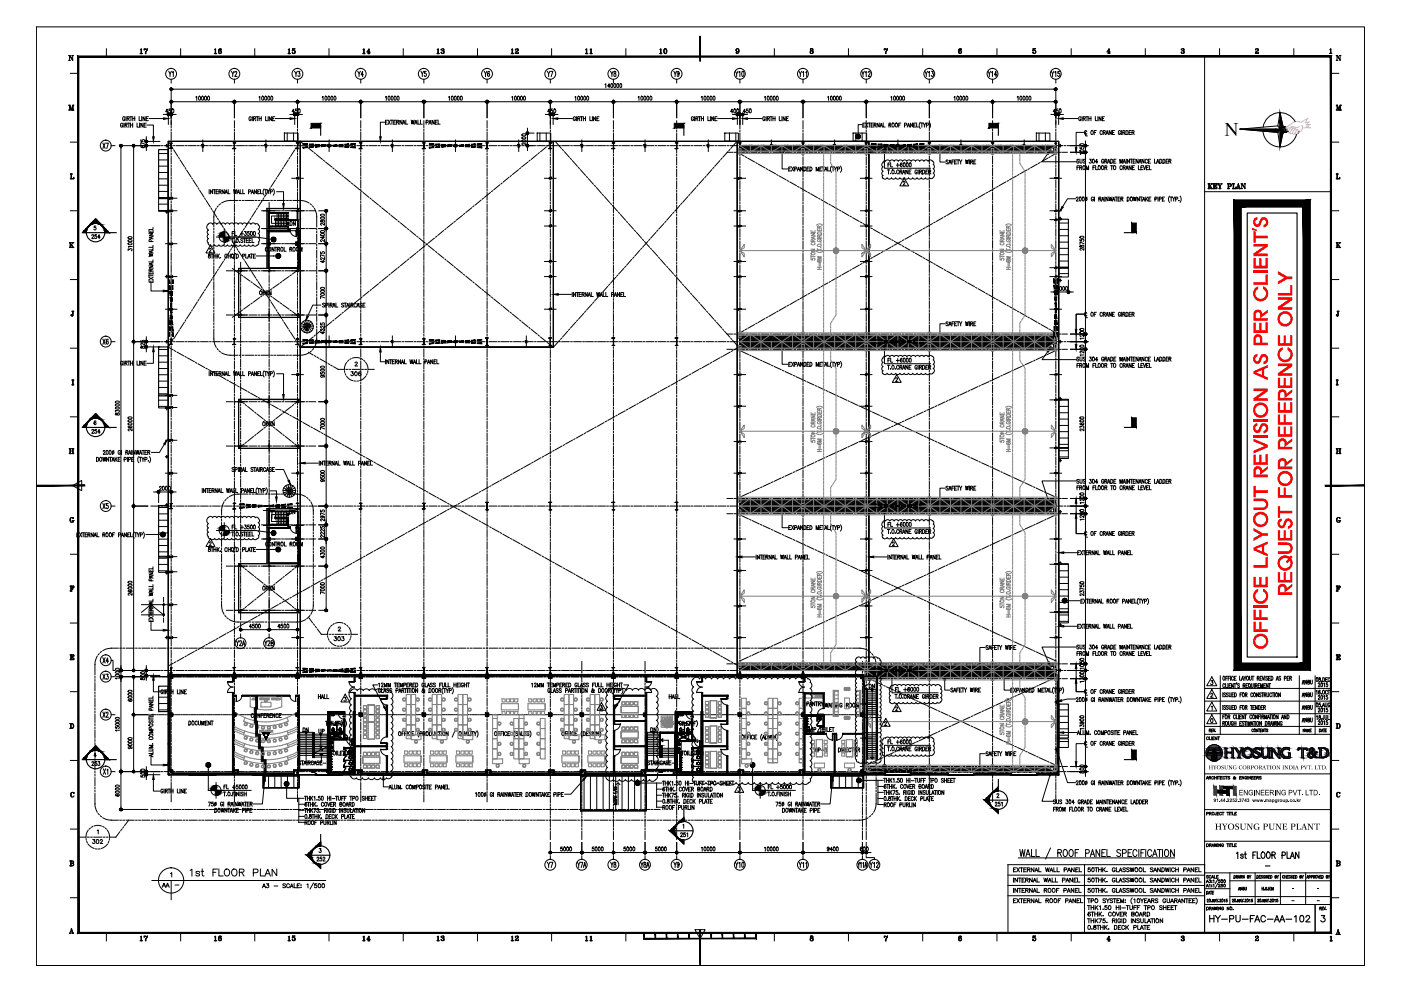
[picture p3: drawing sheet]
<svg xmlns="http://www.w3.org/2000/svg" width="420mm" height="297mm" viewBox="0 0 420 297" stroke-linecap="round" stroke-linejoin="round" font-family="sans-serif">
<!-- layer: DIM -->
<g fill="none" stroke="#000" stroke-width=".3">
<path d="M42.2 41.9v.5h.5a.35 .35 0 0 1 0-.5 .35 .35 0 0 1 .6 .1 .35 .35 0 0 1-.1 .5M42.4 43.7h-.1a.53 .53 0 0 0 .5 .6 .53 .53 0 0 0 .5-.5 .33 .33 0 0 0-.5-.1 .33 .33 0 0 0 .2 .6M43.4 43.2l-1.2-.5v.7M43.4 43.7h4.5M43.4 42.4h4.5M43.9 41v.7M43.9 42.4v1.3M43.9 44.4v.7M49.6 43.7h.8M50 43.3v.8M221.9 44.5l.5 .5M221.9 44.1l.3 .3"/>
<path d="M221.9 43.7v.1M222 45.1l.2 .2M222.1 43.7l-.2 .2M222.2 44.1l.5 .5M222.2 43.7l.3 .3M222.4 43.7l-.5 .6M222.4 44.7l.6 .5M222.7 43.7l.5 .5M222.8 44.3l.5 .5M222.9 43.7l-1 1M223 44.9l.4 .4M223.3 43.7l-1.4 1.4"/>
<path d="M223.3 43.9l.5 .5M223.4 43.7l.1 .1M223.5 44.5l.5 .5M223.6 45.1l.2 .2M223.7 43.7l-1.6 1.6M223.8 44.1l.6 .5M223.8 43.7l.3 .3M224.1 43.7l-1.7 1.6M224.1 44.7l.5 .5M224.3 43.7l.5 .5M224.4 44.3l.5 .5M224.5 43.7l-1.6 1.6"/>
<path d="M224.6 44.9l.4 .4M224.9 43.7l-1.6 1.6M224.9 43.9l.5 .5M225 43.7l.2 .1M225.1 44.5l.5 .5M225.2 45.1l.3 .2M225.3 43.7l-1.6 1.6M225.5 44.1l.5 .5M225.5 43.7l.2 .3M225.7 43.7l-1.6 1.6M225.7 44.7l.5 .5M225.9 43.7l.4 .5"/>
<path d="M226 44.3l.6 .5M226.1 43.7l-1.6 1.6M226.3 44.9l.3 .4M226.5 43.7l-1.6 1.6M226.5 43.9l.5 .5M226.6 43.7l.2 .1M226.7 44.5l.4 .5M226.9 45.1l.2 .2M226.9 43.7l-1.6 1.6M227.1 44.1l.5 .5M227.1 43.7l.3 .3M227.3 43.7l-1.6 1.6"/>
<path d="M227.3 44.7l.5 .5M227.5 43.7l.5 .5M227.7 44.3l.5 .5M227.7 43.7l-1.6 1.6M227.9 44.9l.3 .4M228.1 43.7l-1.6 1.6M228.1 43.9l.5 .5M228.2 43.7l.2 .1M228.3 44.5l.5 .5M228.5 45.1l.2 .2M228.5 43.7l-1.6 1.6M228.7 44.1l.5 .5"/>
<path d="M228.7 43.7l.3 .3M228.9 43.7l-1.6 1.6M228.9 44.7l.5 .5M229.1 43.7l.5 .5M229.3 44.3l.5 .5M229.3 43.7l-1.6 1.6M229.5 44.9l.4 .4M229.7 43.7l-1.6 1.6M229.7 43.9l.5 .5M229.9 43.7l.1 .1M229.9 44.5l.5 .5M230.1 45.1l.2 .2"/>
<path d="M230.1 43.7l-1.6 1.6M230.3 44.1l.5 .5M230.3 43.7l.3 .3M230.5 43.7l-1.6 1.6M230.5 44.7l.5 .5M230.7 43.7l.5 .5M230.9 44.3l.5 .5M230.9 43.7l-1.6 1.6M231.1 44.9l.4 .4M231.3 43.7l-1.6 1.6M231.3 43.9l.5 .5M231.5 43.7l.1 .1"/>
<path d="M231.5 44.5l.5 .5M231.7 45.1l.2 .2M231.7 43.7l-1.6 1.6M231.9 44.1l.5 .5M231.9 43.7l.3 .3M232.1 43.7l-1.6 1.6M232.1 44.7l.5 .5M232.3 43.7l.5 .5M232.5 44.3l.5 .5M232.5 43.7l-1.6 1.6M232.7 44.9l.4 .4M232.9 43.7l-1.6 1.6"/>
<path d="M232.9 43.9l.5 .5M233.1 43.7l.1 .1M233.1 44.5l.5 .5M233.3 45.1l.2 .2M233.3 43.7l-1.6 1.6M233.5 44.1l.5 .5M233.5 43.7l.3 .3M233.7 43.7l-1.6 1.6M233.7 44.7l.5 .5M233.9 43.7l.5 .5M234.1 44.3l.5 .5M234.1 43.7l-1.6 1.6"/>
<path d="M234.3 44.9l.4 .4M234.5 43.7l-1.6 1.6M234.5 43.9l.5 .5M234.7 43.7l.1 .1M234.7 44.5l.5 .5M234.9 45.1l.2 .2M234.9 43.7l-1.6 1.6M235.1 44.1l.5 .5M235.1 43.7l.3 .3M235.3 43.7l-1.6 1.6M235.3 44.7l.5 .5M235.5 43.7l.5 .5"/>
<path d="M235.7 44.3l.5 .5M235.7 43.7l-1.6 1.6M235.9 44.9l.4 .4M236.1 43.7l-1.6 1.6M236.1 43.9l.5 .5M236.3 44.5l.5 .5M236.3 43.7l.1 .1M236.5 45.1l.2 .2M236.5 43.7l-1.6 1.6M236.7 44.1l.5 .5M236.7 43.7l.3 .3M236.9 43.7l-1.6 1.6"/>
<path d="M236.9 44.7l.5 .5M237.1 43.7l.5 .5M237.3 44.3l.5 .5M237.3 43.7l-1.6 1.6M237.5 44.9l.4 .4M237.7 43.7l-1.6 1.6M237.7 43.9l.5 .5M237.9 44.5l.5 .5M237.9 43.7l.1 .1M238.1 43.7l-1.6 1.6M238.1 45.1l.2 .2M238.3 44.1l.5 .5"/>
<path d="M238.3 43.7l.3 .3M238.5 43.7l-1.6 1.6M238.5 44.7l.5 .5M238.7 43.7l.5 .5M238.9 43.7l-1.6 1.6M238.9 44.3l.5 .5M239.1 44.9l.4 .4M239.3 43.7l-1.6 1.6M239.3 43.9l.5 .5M239.5 44.5l.5 .5M239.5 43.7l.1 .1M239.7 43.7l-1.6 1.6"/>
<path d="M239.7 45.1l.2 .2M239.9 44.1l.5 .5M239.9 43.7l.3 .3M240.1 43.7l-1.6 1.6M240.1 44.7l.6 .5M240.3 43.7l.5 .5M240.5 43.7l-1.6 1.6M240.5 44.3l.5 .5M240.7 44.9l.4 .4M240.9 43.7l-1.6 1.6M240.9 43.9l.6 .5M241.1 44.5l.5 .5"/>
<path d="M241.1 43.7l.1 .1M241.3 43.7l-1.6 1.6M241.3 45.1l.2 .2M241.5 44.1l.5 .5M241.5 43.7l.3 .3M241.8 43.7l-1.7 1.6M241.8 44.7l.5 .5M241.9 43.7l.5 .5M242.1 43.7l-1.6 1.6M242.1 44.3l.5 .5M242.3 44.9l.4 .4M242.6 43.7l-1.7 1.6"/>
<path d="M242.6 43.9l.5 .5M242.7 44.5l.5 .5M242.7 43.7l.2 .1M242.9 43.7l-1.6 1.6M242.9 45.1l.2 .2M243.1 44.1l.6 .5M243.1 43.7l.3 .3M243.4 43.7l-1.6 1.6M243.4 44.7l.5 .5M243.5 43.7l.5 .5M243.7 43.7l-1.6 1.6M243.7 44.3l.5 .5"/>
<path d="M244 44.9l.3 .4M244.2 43.7l-1.6 1.6M244.2 43.9l.5 .5M244.3 44.5l.5 .5M244.3 43.7l.2 .1M244.5 43.7l-1.6 1.6M244.5 45.1l.3 .2M244.8 44.1l.5 .5M244.8 43.7l.3 .3M245 43.7l-1.6 1.6M245 44.7l.5 .5M245.1 43.7l.5 .5"/>
<path d="M245.3 43.7l-1.6 1.6M245.3 44.3l.6 .5M245.6 44.9l.3 .4M245.8 43.7l-1.6 1.6M245.8 43.9l.5 .5M245.9 44.5l.6 .5M245.9 43.7l.2 .1M246.2 43.7l-1.7 1.6M246.2 45.1l.2 .2M246.4 44.1l.5 .5M246.4 43.7l.3 .3M246.6 43.7l-1.6 1.6"/>
<path d="M246.6 44.7l.4 .5M246.7 43.7l.6 .5M247 43.7l-1.7 1.6M247 44.3l.5 .5M247.2 44.9l.4 .4M247.4 43.7l-1.6 1.6M247.4 43.9l.4 .5M247.6 44.5l.5 .5M247.6 43.7l.1 .1M247.8 43.7l-1.6 1.6M247.8 45.1l.2 .2M248 44.1l.5 .5"/>
<path d="M248 43.7l.3 .3M248.2 43.7l-1.6 1.6M248.2 44.7l.5 .5M248.4 43.7l.5 .5M248.6 43.7l-1.6 1.6M248.6 44.3l.5 .5M248.8 44.9l.4 .4M249 43.7l-1.6 1.6M249 43.9l.5 .5M249.2 44.5l.5 .5M249.2 43.7l.1 .1M249.4 43.7l-1.6 1.6"/>
<path d="M249.4 45.1l.2 .2M249.6 44.1l.5 .5M249.6 43.7l.3 .3M249.8 43.7l-1.6 1.6M249.8 44.7l.5 .5M250 43.7l.5 .5M250.2 43.7l-1.6 1.6M250.2 44.3l.5 .5M250.4 44.9l.4 .4M250.6 43.7l-1.6 1.6M250.6 43.9l.5 .5M250.8 44.5l.5 .5"/>
<path d="M250.8 43.7l.1 .1M251 43.7l-1.6 1.6M251 45.1l.2 .2M251.2 44.1l.5 .5M251.2 43.7l.3 .3M251.4 43.7l-1.6 1.6M251.4 44.7l.5 .5M251.6 43.7l.5 .5M251.8 43.7l-1.6 1.6M251.8 44.3l.5 .5M252 44.9l.4 .4M252.2 43.7l-1.6 1.6"/>
<path d="M252.2 43.9l.5 .5M252.4 44.5l.5 .5M252.4 43.7l.1 .1M252.6 43.7l-1.6 1.6M252.6 45.1l.2 .2M252.8 44.1l.5 .5M252.8 43.7l.3 .3M253 43.7l-1.6 1.6M253 44.7l.5 .5M253.2 43.7l.5 .5M253.4 43.7l-1.6 1.6M253.4 44.3l.5 .5"/>
<path d="M253.6 44.9l.4 .4M253.8 43.7l-1.6 1.6M253.8 43.9l.5 .5M254 44.5l.5 .5M254 43.7l.1 .1M254.2 43.7l-1.6 1.6M254.2 45.1l.2 .2M254.4 44.1l.5 .5M254.4 43.7l.3 .3M254.6 43.7l-1.6 1.6M254.6 44.7l.5 .5M254.8 43.7l.5 .5"/>
<path d="M255 43.7l-1.6 1.6M255 44.3l.5 .5M255.2 44.9l.4 .4M255.4 43.7l-1.6 1.6M255.4 43.9l.5 .5M255.6 44.5l.5 .5M255.6 43.7l.1 .1M255.8 43.7l-1.6 1.6M255.8 45.1l.2 .2M256 43.7l.3 .3M256 44.1l.5 .5M256.2 43.7l-1.6 1.6"/>
<path d="M256.2 44.7l.5 .5M256.4 43.7l.5 .5M256.6 43.7l-1.6 1.6M256.6 44.3l.5 .5M256.8 44.9l.4 .4M257 43.7l-1.6 1.6M257 43.9l.5 .5M257.2 44.5l.5 .5M257.2 43.7l.1 .1M257.4 43.7l-1.6 1.6M257.4 45.1l.2 .2M257.6 43.7l.3 .3"/>
<path d="M257.6 44.1l.5 .5M257.8 44.7l.5 .5M257.8 43.7l-1.6 1.6M258 43.7l.5 .5M258.2 43.7l-1.6 1.6M258.2 44.3l.5 .5M258.4 44.9l.4 .4M258.6 43.9l.5 .5M258.6 43.7l-1.6 1.6M258.8 44.5l.5 .5M258.8 43.7l.1 .1M259 43.7l-1.6 1.6"/>
<path d="M259 45.1l.2 .2M259.2 43.7l.3 .3M259.2 44.1l.5 .5M259.4 44.7l.5 .5M259.4 43.7l-1.6 1.6M259.6 43.7l.5 .5M259.8 43.7l-1.6 1.6M259.8 44.3l.5 .5M260 44.9l.4 .4M260.2 43.9l.5 .5M260.3 43.7l-1.7 1.6M260.4 44.5l.5 .5"/>
<path d="M260.4 43.7l.1 .1M260.6 43.7l-1.6 1.6M260.6 45.1l.2 .2M260.8 43.7l.3 .3M260.8 44.1l.6 .5M261 44.7l.5 .5M261.1 43.7l-1.7 1.6M261.2 43.7l.5 .5M261.4 43.7l-1.6 1.6M261.4 44.3l.5 .5M261.6 44.9l.4 .4M261.8 43.9l.5 .5"/>
<path d="M261.9 43.7l-1.6 1.6M262 44.5l.5 .5M262 43.7l.2 .1M262.2 43.7l-1.6 1.6M262.2 45.1l.2 .2M262.4 43.7l.3 .3M262.5 44.1l.5 .5M262.6 44.7l.5 .5M262.7 43.7l-1.6 1.6M262.8 43.7l.5 .5M263 43.7l-1.6 1.6M263 44.3l.6 .5"/>
<path d="M263.3 44.9l.3 .4M263.4 43.9l.5 .5M263.5 43.7l-1.6 1.6M263.6 44.5l.5 .5M263.6 43.7l.2 .1M263.8 43.7l-1.6 1.6M263.8 45.1l.2 .2M264 43.7l.4 .3M264.1 44.1l.5 .5M264.2 44.7l.5 .5M264.3 43.7l-1.6 1.6M264.4 43.7l.6 .5"/>
<path d="M264.7 43.7l-1.7 1.6M264.7 44.3l.5 .5M264.9 44.9l.3 .4M265 43.9l.5 .5M265.1 43.7l-1.6 1.6M265.2 44.5l.6 .5M265.2 43.7l.2 .1M265.5 43.7l-1.7 1.6M265.5 45.1l.1 .2M265.6 43.7l.4 .3M265.7 44.1l.5 .5M265.8 44.7l.5 .5"/>
<path d="M265.9 43.7l-1.6 1.6M266.1 43.7l.5 .5M266.3 43.7l-1.6 1.6M266.3 44.3l.5 .5M266.5 44.9l.4 .4M266.6 43.9l.6 .5M266.7 43.7l-1.6 1.6M266.9 44.5l.5 .5M266.9 43.7l.1 .1M267.1 43.7l-1.6 1.6M267.1 45.1l.1 .2M267.2 43.7l.4 .3"/>
<path d="M267.3 44.1l.5 .5M267.4 44.7l.6 .5M267.5 43.7l-1.6 1.6M267.7 43.7l.5 .5M267.9 43.7l-1.6 1.6M267.9 44.3l.5 .5M268.1 44.9l.4 .4M268.3 43.9l.5 .5M268.3 43.7l-1.6 1.6M268.5 44.5l.5 .5M268.5 43.7v.1M268.7 43.7l-1.6 1.6"/>
<path d="M268.7 45.1l.1 .2M268.8 43.7l.4 .3M268.9 44.1l.5 .5M269.1 44.7l.5 .5M269.1 43.7l-1.6 1.6M269.3 43.7l.5 .5M269.5 43.7l-1.6 1.6M269.5 44.3l.5 .5M269.7 44.9l.4 .4M269.9 43.9l.5 .5M269.9 43.7l-1.6 1.6M270.1 44.5l.5 .5"/>
<path d="M270.1 43.7l.1 .1M270.3 43.7l-1.6 1.6M270.3 45.1l.2 .2M270.5 43.7l.3 .3M270.5 44.1l.5 .5M270.7 44.7l.5 .5M270.7 43.7l-1.6 1.6M270.9 43.7l.5 .5M271.1 43.7l-1.6 1.6M271.1 44.3l.5 .5M271.3 44.9l.4 .4M271.5 43.9l.5 .5"/>
<path d="M271.5 43.7l-1.6 1.6M271.7 44.5l.5 .5M271.7 43.7l.1 .1M271.9 43.7l-1.6 1.6M271.9 45.1l.2 .2M272.1 43.7l.3 .3M272.1 44.1l.5 .5M272.3 44.7l.5 .5M272.3 43.7l-1.6 1.6M272.5 43.7l.5 .5M272.7 43.7l-1.6 1.6M272.7 44.3l.5 .5"/>
<path d="M272.9 44.9l.4 .4M273.1 43.9l.5 .5M273.1 43.7l-1.6 1.6M273.3 44.5l.5 .5M273.3 43.7l.1 .1M273.5 43.7l-1.6 1.6M273.5 45.1l.2 .2M273.7 43.7l.3 .3M273.7 44.1l.5 .5M273.9 44.7l.5 .5M273.9 43.7l-1.6 1.6M274.1 43.7l.5 .5"/>
<path d="M274.3 43.7l-1.6 1.6M274.3 44.3l.5 .5M274.5 44.9l.4 .4M274.7 43.9l.5 .5M274.7 43.7l-1.6 1.6M274.9 44.5l.5 .5M274.9 43.7l.1 .1M275.1 43.7l-1.6 1.6M275.1 45.1l.2 .2M275.3 43.7l.3 .3M275.3 44.1l.5 .5M275.5 44.7l.5 .5"/>
<path d="M275.5 43.7l-1.6 1.6M275.7 43.7l.5 .5M275.9 43.7l-1.6 1.6M275.9 44.3l.5 .5M276.1 44.9l.4 .4M276.3 43.9l.5 .5M276.3 43.7l-1.6 1.6M276.5 44.5l.5 .5M276.5 43.7l.1 .1M276.7 43.7l-1.6 1.6M276.7 45.1l.2 .2M276.9 43.7l.3 .3"/>
<path d="M276.9 44.1l.5 .5M277.1 44.7l.5 .5M277.1 43.7l-1.6 1.6M277.3 43.7l.5 .5M277.5 43.7l-1.6 1.6M277.5 44.3l.5 .5M277.7 44.9l.4 .4M277.9 43.9l.5 .5M277.9 43.7l-1.6 1.6M278.1 44.5l.5 .5M278.1 43.7l.1 .1M278.3 43.7l-1.6 1.6"/>
<path d="M278.3 45.1l.2 .2M278.5 44.1l.5 .5M278.5 43.7l.3 .3M278.7 44.7l.5 .5M278.8 43.7l-1.7 1.6M278.9 43.7l.5 .5M279.1 43.7l-1.6 1.6M279.1 44.3l.5 .5M279.3 44.9l.4 .4M279.5 43.9l.5 .5M279.6 43.7l-1.7 1.6M279.7 44.5l.5 .5"/>
<path d="M279.7 43.7l.1 .1M279.9 43.7l-1.6 1.6M279.9 45.1l.2 .2M280.1 44.1l.5 .5M280.1 43.7l.3 .3M280.3 43.7l-1.6 1.6M280.3 44.7l.5 .5M280.5 43.7l.5 .5M280.7 43.7l-1.6 1.6M280.7 44.3l.5 .5M280.9 44.9l.4 .4M281.1 43.7l-1.6 1.6"/>
<path d="M281.1 43.9l.5 .5M281.3 44.5l.5 .5M281.3 43.7l.1 .1M281.5 43.7l-1.6 1.6M281.5 45.1l.2 .2M281.7 44.1l.5 .5M281.7 43.7l.4 .3M281.9 43.7l-1.6 1.6M281.9 44.7l.5 .5M282.1 43.7l.5 .5M282.3 43.7l-1.6 1.6M282.3 44.3l.6 .5"/>
<path d="M282.5 44.9l.4 .4M282.7 43.7l-1.6 1.6M282.7 43.9l.5 .5M282.9 44.5l.5 .5M282.9 43.7l.1 .1M283.2 43.7l-1.7 1.6M283.2 45.1l.1 .2M283.3 44.1l.5 .5M283.3 43.7l.4 .3M283.5 43.7l-1.6 1.6M283.5 44.7l.5 .5M283.7 43.7l.6 .5"/>
<path d="M284 43.7l-1.7 1.6M284 44.3l.5 .5M284.1 44.9l.5 .4M284.3 43.7l-1.6 1.6M284.3 43.9l.5 .5M284.6 44.5l.5 .5M284.6 43.7v.1M284.8 43.7l-1.6 1.6M284.8 45.1l.1 .2M284.9 44.1l.5 .5M284.9 43.7l.4 .3M285.1 43.7l-1.6 1.6"/>
<path d="M285.1 44.7l.6 .5M285.4 43.7l.5 .5M285.6 43.7l-1.6 1.6M285.6 44.3l.5 .5M285.7 44.9l.5 .4M285.9 43.7l-1.6 1.6M285.9 43.9l.6 .5M286.2 44.5l.5 .5M286.2 43.7v.1M286.4 43.7l-1.6 1.6M286.4 45.1l.1 .2M286.5 44.1l.5 .5"/>
<path d="M286.5 43.7l.4 .3M286.8 43.7l-1.7 1.6M286.8 44.7l.5 .5M287 43.7l.5 .5M287.2 43.7l-1.6 1.6M287.2 44.3l.5 .5M287.3 44.9l.5 .4M287.6 43.7l-1.7 1.6M287.6 43.9l.5 .5M287.8 44.5l.5 .5M287.8 43.7l.1 .1M288 43.7l-1.6 1.6"/>
<path d="M288 45.1l.1 .2M288.1 44.1l.6 .5M288.1 43.7l.4 .3M288.4 43.7l-1.6 1.6M288.4 44.7l.5 .5M288.6 43.7l.5 .5M288.8 43.7l-1.6 1.6M288.8 44.3l.4 .5M289 44.9l.4 .4M289.2 43.7l-1.6 1.6M289.2 43.9l.5 .5M289.4 44.5l.5 .5"/>
<path d="M289.4 43.7l.1 .1M289.6 43.7l-1.6 1.6M289.6 45.1l.2 .2M289.8 44.1l.5 .5M289.8 43.7l.3 .3M290 43.7l-1.6 1.6M290 44.7l.5 .5M290.2 43.7l.5 .5M290.4 43.7l-1.6 1.6M290.4 44.3l.5 .5M290.6 44.9l.4 .4M290.8 43.7l-1.6 1.6"/>
<path d="M290.8 43.9l.5 .5M291 44.5l.5 .5M291 43.7l.1 .1M291.2 43.7l-1.6 1.6M291.2 45.1l.2 .2M291.4 44.1l.5 .5M291.4 43.7l.3 .3M291.6 43.7l-1.6 1.6M291.6 44.7l.5 .5M291.8 43.7l.5 .5M292 43.7l-1.6 1.6M292 44.3l.5 .5"/>
<path d="M292.2 44.9l.4 .4M292.4 43.7l-1.6 1.6M292.4 43.9l.5 .5M292.6 44.5l.5 .5M292.6 43.7l.1 .1M292.8 43.7l-1.6 1.6M292.8 45.1l.2 .2M293 44.1l.5 .5M293 43.7l.3 .3M293.2 43.7l-1.6 1.6M293.2 44.7l.5 .5M293.4 43.7l.5 .5"/>
<path d="M293.6 43.7l-1.6 1.6M293.6 44.3l.5 .5M293.8 44.9l.4 .4M294 43.7l-1.6 1.6M294 43.9l.5 .5M294.2 44.5l.5 .5M294.2 43.7l.1 .1M294.4 43.7l-1.6 1.6M294.4 45.1l.2 .2M294.6 44.1l.5 .5M294.6 43.7l.3 .3M294.8 43.7l-1.6 1.6"/>
<path d="M294.8 44.7l.5 .5M295 43.7l.5 .5M295.2 43.7l-1.6 1.6M295.2 44.3l.5 .5M295.4 44.9l.4 .4M295.6 43.7l-1.6 1.6M295.6 43.9l.5 .5M295.8 44.5l.5 .5M295.8 43.7l.1 .1M296 43.7l-1.6 1.6M296 45.1l.2 .2M296.2 44.1l.5 .5"/>
<path d="M296.2 43.7l.3 .3M296.4 43.7l-1.6 1.6M296.4 44.7l.5 .5M296.6 43.7l.5 .5M296.8 43.7l-1.6 1.6M296.8 44.3l.5 .5M297 44.9l.4 .4M297.2 43.7l-1.6 1.6M297.2 43.9l.5 .5M297.4 44.5l.5 .5M297.4 43.7l.1 .1M297.6 43.7l-1.6 1.6"/>
<path d="M297.6 45.1l.2 .2M297.8 44.1l.5 .5M297.8 43.7l.3 .3M298 43.7l-1.6 1.6M298 44.7l.5 .5M298.2 43.7l.5 .5M298.4 43.7l-1.6 1.6M298.4 44.3l.5 .5M298.6 44.9l.4 .4M298.8 43.7l-1.6 1.6M298.8 43.9l.5 .5M299 43.7l.1 .1"/>
<path d="M299 44.5l.5 .5M299.2 43.7l-1.6 1.6M299.2 45.1l.2 .2M299.4 44.1l.5 .5M299.4 43.7l.3 .3M299.6 43.7l-1.6 1.6M299.6 44.7l.5 .5M299.8 43.7l.5 .5M300 44.3l.5 .5M300 43.7l-1.6 1.6M300.2 44.9l.4 .4M300.4 43.7l-1.6 1.6"/>
<path d="M300.4 43.9l.5 .5M300.6 43.7l.1 .1M300.6 44.5l.5 .5M300.8 45.1l.2 .2M300.8 43.7l-1.6 1.6M301 44.1l.5 .5M301 43.7l.3 .3M301.2 43.7l-1.6 1.6M301.2 44.7l.5 .5M301.4 43.7l.5 .5M301.6 44.3l.5 .5M301.7 43.7l-1.7 1.6"/>
<path d="M301.8 44.9l.4 .4M302 43.7l-1.6 1.6M302 43.9l.5 .5M302.2 43.7l.1 .1M302.2 44.5l.6 .5M302.4 45.1l.2 .2M302.5 43.7l-1.7 1.6M302.6 44.1l.5 .5M302.6 43.7l.3 .3M302.8 43.7l-1.6 1.6M302.8 44.7l.5 .5M303.1 43.7l.5 .5"/>
<path d="M303.2 44.3l.5 .5M303.3 43.7l-1.6 1.6M303.4 44.9l.4 .4M303.6 43.7l-1.6 1.6M303.6 43.9l.6 .5M303.8 43.7l.1 .1M303.9 44.5l.5 .5M304 45.1l.2 .2M304.1 43.7l-1.6 1.6M304.2 44.1l.5 .5M304.2 43.7l.3 .3M304.4 43.7l-1.6 1.6"/>
<path d="M304.4 44.7l.6 .5M304.7 43.7l.5 .5M304.8 44.3l.5 .5M304.9 43.7l-1.6 1.6M305 44.9l.4 .4M305.3 43.7l-1.7 1.6M305.3 43.9l.5 .5M305.4 43.7l.1 .1M305.5 44.5l.5 .5M305.6 45.1l.2 .2M305.7 43.7l-1.6 1.6M305.8 44.1l.6 .5"/>
<path d="M305.8 43.7l.3 .3M306.1 43.7l-1.7 1.6M306.1 44.7l.5 .5M306.3 43.7l.5 .5M306.4 44.3l.5 .5M306.5 43.7l-1.6 1.6M306.6 44.9l.4 .4M306.9 43.7l-1.6 1.6M306.9 43.9l.5 .5M307 43.7l.2 .1M307.1 44.5l.5 .5M307.2 45.1l.3 .2"/>
<path d="M307.3 43.7l-1.6 1.6M307.5 44.1l.5 .5M307.5 43.7l.2 .3M307.7 43.7l-1.6 1.6M307.7 44.7l.5 .5M307.9 43.7l.5 .5M308 44.3l.6 .5M308.1 43.7l-1.6 1.6M308.3 44.9l.3 .4M308.5 43.7l-1.6 1.6M308.5 43.9l.5 .5M308.6 43.7l.2 .1"/>
<path d="M308.7 44.5l.5 .5M308.8 45.1l.3 .2M308.9 43.7l-1.6 1.6M309.1 44.1l.5 .5M309.1 43.7l.3 .3M309.3 43.7l-1.6 1.6M309.3 44.7l.5 .5M309.5 43.7l.5 .5M309.7 44.3l.5 .5M309.7 43.7l-1.6 1.6M309.9 44.9l.3 .4M310.1 43.7l-1.6 1.6"/>
<path d="M310.1 43.9l.5 .5M310.2 43.7l.2 .1M310.3 44.5l.5 .5M310.5 45.1l.2 .2M310.5 43.7l-1.6 1.6M310.7 44.1l.5 .5M310.7 43.7l.3 .3M310.9 43.7l-1.6 1.6M310.9 44.7l.5 .5M311.1 43.7l.5 .5M311.3 44.3l.5 .5M311.3 43.7l-1.6 1.6"/>
<path d="M311.5 44.9l.4 .4M311.7 43.7l-1.6 1.6M311.7 43.9l.5 .5M311.9 43.7l.1 .1M311.9 44.5l.5 .5M312.1 45.1l.2 .2M312.1 43.7l-1.6 1.6M312.3 44.1l.5 .5M312.3 43.7l.3 .3M312.5 43.7l-1.6 1.6M312.5 44.7l.5 .5M312.7 43.7l.5 .5"/>
<path d="M312.9 44.3l.5 .5M312.9 43.7l-1.6 1.6M313.1 44.9l.4 .4M313.3 43.7l-1.6 1.6M313.3 43.9l.5 .5M313.5 43.7l.1 .1M313.5 44.5l.5 .5M313.7 45.1l.2 .2M313.7 43.7l-1.6 1.6M313.9 44.1l.5 .5M313.9 43.7l.3 .3M314.1 43.7l-1.6 1.6"/>
<path d="M314.1 44.7l.5 .5M314.3 43.7l.5 .5M314.5 44.3l.5 .5-.5 .5M314.5 43.7l-1.6 1.6M314.7 44.9l.3 .3-.1 .1M314.9 43.7l-1.6 1.6M314.9 43.9l.4 .4M315.1 43.7l.1 .1M315.3 43.7l-1.6 1.6M315.5 44.1l.2 .2M315.5 43.7l.3 .3M315.7 43.7l-1.6 1.6"/>
<path d="M315.9 43.7l.5 .5M316.1 44.3l.5 .5M316.1 43.7l-.6 .6M316.1 45.1l.1 .1M316.3 44.9l.3 .3-.1 .1M316.5 43.7l-.6 .6M316.5 43.9l.1 .1M316.6 44l-.5 .5M316.6 44.4l-.5 .4M316.6 44.8l-.5 .5M317.5 43.7h.8M318 43.3v.8"/>
<path d="M27.5 70.6l.4-.3 .2 .4-.6 .8h.6M28.7 67.7h-.4l-.1 .6a.36 .36 0 0 1 .5 0 .36 .36 0 0 1 0 .5 .36 .36 0 0 1-.5-.1M28.9 70.3h-.4l-.1 .5a.35 .35 0 0 1 .6 0 .35 .35 0 0 1-.1 .6 .35 .35 0 0 1-.5-.1M30 71.1h-.7l.4-.8v1.2M49.6 63.5h.8M50 63.1v.8M64.1 68.4v.4M64.1 69.3v.5M64.1 70.2v2.4M64.1 73.1v.5M64.1 74.1v.4M64.1 75v2.4"/>
<path d="M64.1 77.9v.4M64.1 78.8v.5M64.1 79.7v2.4M64.8 62.5a8.3 8.3 0 0 0-.7 5.4M64.9 71h11.8M65.4 61.7l-.3 .4M66.1 61.1l-.4 .3M67.3 68.7v4.6M71.3 60.1a7.4 7.4 0 0 0-4.8 .7M71.7 60.1h.5M72.7 60.1h.5M73.6 60.1h2.4"/>
<path d="M76.5 60.1h.4M77.4 60.1h.5M78.4 60.1h2.4M81.2 60.1h.5M82.2 60.1h.5M83.1 60.1h2.4M86 60.1h.4M86.9 60.1h.5M87.9 60.1a7.2 7.2 0 0 1 4.7 .7M93 61.1l.4 .3M93.7 61.7l.3 .4M94.3 62.5a8.1 8.1 0 0 1 .7 5.4"/>
<path d="M95 68.4v.4M95 69.3v.5M95 70.2v2.4M95 73.1v.5M95 74.1v.4M95 75v2.4M95 77.9v.4M95 78.8v.5M95 79.7v2.4M317.5 65.5h.8M318 65.1v.8M49.6 82.9h.8"/>
<path d="M50 82.5v.8M64.1 98.7a8.3 8.3 0 0 0 .7 5.3v.1M64.1 82.6v.5M64.1 83.5v.5M64.1 84.5v2.3M64.1 87.3v.5M64.1 88.3v.4M64.1 89.2v2.4M64.1 92v.5M64.1 93v.5M64.1 94v2.3M64.1 96.8v.5"/>
<path d="M64.1 97.8v.4M95 98.7a8 8 0 0 1-.7 5.3v.1M95 82.6v.5M95 83.5v.5M95 84.5v2.3M95 87.3v.5M95 88.3v.4M95 89.2v2.4M95 92v.5M95 93v.5M95 94v2.3M95 96.8v.5"/>
<path d="M95 97.8v.4M317.5 84h.8M318 83.6v.8M42.2 102.1v.4l.5 .1a.35 .35 0 0 1 0-.5 .35 .35 0 0 1 .6 0 .35 .35 0 0 1-.1 .5M42.3 103.9v.4h.3a.41 .41 0 0 1 .3-.5 .41 .41 0 0 1 .5 .4 .53 .53 0 0 1-.6 .1 .53 .53 0 0 1-.3-.5zM43.4 102.9v.6l-.8-.6-.4 .2 .3 .4M43.4 104h4.5M43.4 102.4h4.5M43.9 101v.7M43.9 102.4v1.6M43.9 104.7v.7M49.6 102.4h.8"/>
<path d="M50 102v.8M65.1 104.5l.3 .4M65.7 105.2l.4 .3M66.5 105.8h.1a8 8 0 0 0 4.7 .7M71.7 106.5h.5M72.7 106.5h.5M73.6 106.5h2.4M76.5 106.5h.4M77.4 106.5h.5M78.4 106.5h2.4M81.2 106.5h.5M82.2 106.5h.5"/>
<path d="M83.1 106.5h2.4M86 106.5h.4M86.9 106.5h.5M92.5 105.6l1.4 .8M92.6 105.8h-.1a7.7 7.7 0 0 1-4.6 .7M93.4 105.2l-.4 .3M94 104.5l-.3 .4M94.3 106.6l.4 .3M95.1 107.1l.4 .2M96 107.6l2 1.1M98.4 109l.4 .2M99.2 109.4l.4 .3"/>
<path d="M103.3 111.1l.1 .5M103.5 112l.2 .4M103.7 110.7h.5M104 108.6l-.6 1.3-.1 .8h-1.9l-1.3-.8M104 112.8l.6 .7 1.1 .6M104.5 108l-.2 .3M104.7 110.7h.4M105.3 107.5l-.4 .2M105.3 111.4h.6l-.3 .5a.39 .39 0 0 1 .4 .3 .39 .39 0 0 1-.3 .4 .39 .39 0 0 1-.5-.2M105.6 110.7h2.4M105.7 107.3l1.1-.1 1.1 .1M106.2 114.2h.4"/>
<path d="M106.5 108.8l.4-.3 .3 .4-.8 .8h.8M107.5 114.2h-.5M108.2 111.6l-.1-.1a.54 .54 0 0 0-.6 .5 .54 .54 0 0 0 .6 .5 .37 .37 0 0 0 0-.6 .37 .37 0 0 0-.6 .3M108.3 107.5l.4 .2M108.5 110.7h.5M109.1 108l.3 .3M109.4 110.7h.5M109.7 108.6l.6 1.3 .1 .8h1.8M109.7 112.8l-.7 .7-1.1 .6M110.1 112l-.2 .4M110.3 111.1v.5M221.9 100.5h.1"/>
<path d="M221.9 104l.3 .3M221.9 103.6l.3 .3M221.9 103.2v.1M221.9 102.4l.5 .5M221.9 102l.3 .3M221.9 101.6v.1M221.9 100.8l.5 .5M222 100.5l.2 .2M222 103l.5 .5M222 101.4l.5 .5M222.2 103.6l.5 .5M222.2 102l.5 .5"/>
<path d="M222.3 100.5l-.4 .4M222.4 100.5l.3 .4M222.4 104.2l.2 .1M222.4 102.6l.6 .5M222.4 101l.6 .5M222.7 103.2l.5 .5M222.7 101.6l.5 .5M222.7 100.5l-.8 .8M222.8 102.2l.5 .5M222.8 100.6l.5 .5M223 102.8l.5 .5M223 101.2l.5 .5"/>
<path d="M223.1 100.5l-1.2 1.2M223.3 103.4l.5 .5M223.3 101.8l.5 .5M223.5 102.4l.5 .5M223.5 100.8l.5 .5M223.5 100.5l-1.6 1.6M223.6 100.5l.2 .2M223.6 103l.5 .5M223.6 101.4l.5 .5M223.8 103.6l.6 .5M223.8 102l.6 .5M223.9 100.5l-2 2"/>
<path d="M224 100.5l.4 .4M224.1 102.6l.5 .5M224.1 101l.5 .5M224.3 103.2l.5 .5M224.3 101.6l.5 .5M224.3 100.5l-2.4 2.4M224.4 102.2l.5 .5M224.4 100.6l.5 .5M224.6 102.8l.6 .5M224.6 101.2l.6 .5M224.7 100.5l-2.8 2.8M224.9 103.4l.5 .5"/>
<path d="M224.9 101.8l.5 .5M225.1 104l.3 .3M225.1 102.4l.5 .5M225.1 100.8l.5 .5M225.1 100.5l-3.2 3.2M225.2 100.5l.2 .2M225.2 103l.5 .5M225.2 101.4l.5 .5M225.5 103.6l.5 .5M225.5 102l.5 .5M225.5 100.5l-3.6 3.7M225.6 100.5l.4 .4"/>
<path d="M225.7 104.2l.1 .1M225.7 102.6l.5 .5M225.7 101l.5 .5M225.9 103.2l.4 .5M225.9 101.6l.4 .5M225.9 100.5l-3.8 3.8M226 102.2l.6 .5M226 100.6l.6 .5M226.3 102.8l.5 .5M226.3 101.2l.5 .5M226.3 100.5l-3.8 3.8M226.5 103.4l.5 .5"/>
<path d="M226.5 101.8l.5 .5M226.7 102.4l.4 .5M226.7 100.8l.4 .5M226.7 100.5l-3.8 3.8M226.8 100.5l.2 .2M226.9 103l.5 .5M226.9 101.4l.5 .5M227.1 103.6l.5 .5M227.1 102l.5 .5M227.1 100.5l-3.8 3.8-.5-.5M227.2 100.5l.4 .4M227.3 104.2l.1 .1"/>
<path d="M227.3 102.6l.5 .5M227.3 101l.5 .5M227.5 103.2l.5 .5M227.5 101.6l.5 .5M227.5 100.5l-3.8 3.8-.2-.3M227.7 102.2l.5 .5M227.7 100.6l.5 .5M227.9 102.8l.5 .5M227.9 101.2l.5 .5M227.9 100.5l-3.8 3.8v-.1M228.1 103.4l.5 .5M228.1 101.8l.5 .5"/>
<path d="M228.3 102.4l.5 .5M228.3 100.8l.5 .5M228.3 104l.3 .3M228.3 100.5l-3.8 3.8M228.4 100.5l.2 .2M228.5 103l.5 .5M228.5 101.4l.5 .5M228.7 103.6l.5 .5M228.7 102l.5 .5M228.7 100.5l-3.8 3.8-.5-.5M228.8 100.5l.4 .4M228.9 102.6l.5 .5"/>
<path d="M228.9 101l.5 .5M229.1 103.2l.5 .5M229.1 101.6l.5 .5M229.1 100.5l-3.8 3.8M229.3 102.2l.5 .5M229.3 100.6l.5 .5M229.5 102.8l.5 .5M229.5 101.2l.5 .5M229.5 100.5l-3.8 3.8M229.7 103.4l.5 .5M229.7 101.8l.5 .5M229.9 102.4l.5 .5"/>
<path d="M229.9 100.8l.5 .5M229.9 100.5l-3.8 3.8M230 100.5l.2 .2M230.1 103l.5 .5M230.1 101.4l.5 .5M230.3 103.6l.5 .5M230.3 102l.5 .5M230.3 100.5l-3.7 3.8-.6-.5M230.4 100.5l.4 .4M230.5 104.2l.1 .1M230.5 102.6l.5 .5M230.5 101l.5 .5"/>
<path d="M230.7 103.2l.5 .5M230.7 101.6l.5 .5M230.7 100.5l-3.8 3.8-.2-.3M230.9 102.2l.5 .5M230.9 100.6l.5 .5M231.1 102.8l.5 .5M231.1 101.2l.5 .5M231.1 100.5l-3.7 3.8M231.3 103.4l.5 .5M231.3 101.8l.5 .5M231.5 102.4l.5 .5M231.5 104l.3 .3"/>
<path d="M231.5 100.8l.5 .5M231.5 100.5l-3.8 3.8M231.6 100.5l.2 .2M231.7 103l.5 .5M231.7 101.4l.5 .5M231.9 103.6l.5 .5M231.9 102l.5 .5M231.9 100.5l-3.7 3.8-.5-.5M232.1 100.5l.3 .4M232.1 104.2l.1 .1M232.1 102.6l.5 .5M232.1 101l.5 .5"/>
<path d="M232.3 103.2l.5 .5M232.3 101.6l.5 .5M232.4 100.5l-3.9 3.8M232.5 103.8l.5 .5M232.5 102.2l.5 .5M232.5 100.6l.5 .5M232.7 102.8l.5 .5M232.7 101.2l.5 .5M232.7 100.5l-3.7 3.8-.1-.1M232.9 103.4l.5 .5M232.9 101.8l.5 .5M233.1 102.4l.5 .5"/>
<path d="M233.1 100.8l.5 .5M233.2 100.5l-3.9 3.8M233.2 100.5l.2 .2M233.3 103l.5 .5M233.3 101.4l.5 .5M233.5 103.6l.5 .5M233.5 102l.5 .5M233.5 100.5l-3.7 3.8-.5-.5M233.7 100.5l.3 .4M233.7 104.2l.1 .1M233.7 102.6l.5 .5M233.7 101l.5 .5"/>
<path d="M233.9 103.2l.5 .5M233.9 101.6l.5 .5M234 100.5l-3.8 3.8-.3-.3M234.1 103.8l.5 .5M234.1 102.2l.5 .5M234.1 100.6l.5 .5M234.3 102.8l.5 .5M234.3 101.2l.5 .5M234.3 100.5l-3.7 3.8M234.5 103.4l.5 .5M234.5 101.8l.5 .5M234.7 104l.3 .3"/>
<path d="M234.7 102.4l.5 .5M234.7 100.8l.5 .5M234.8 100.5l-3.8 3.8M234.9 100.5l.1 .2M234.9 103l.5 .5M234.9 101.4l.5 .5M235.1 103.6l.5 .5M235.1 102l.5 .5M235.1 100.5l-3.7 3.8-.5-.5M235.3 100.5l.3 .4M235.3 104.2l.1 .1M235.3 102.6l.5 .5"/>
<path d="M235.3 101l.5 .5M235.5 103.2l.5 .5M235.5 101.6l.5 .5M235.6 100.5l-3.8 3.8M235.7 102.2l.5 .5M235.7 100.6l.5 .5M235.9 102.8l.5 .5M235.9 101.2l.5 .5M236 100.5l-3.9 3.8M236.1 103.4l.5 .5M236.1 101.8l.5 .5M236.3 102.4l.5 .5"/>
<path d="M236.3 100.8l.5 .5M236.4 100.5l-3.8 3.8M236.5 100.5l.1 .2M236.5 103l.5 .5M236.5 101.4l.5 .5M236.7 103.6l.5 .5M236.7 102l.5 .5M236.8 100.5l-3.9 3.8M236.9 100.5l.3 .4M236.9 104.2l.2 .1M236.9 102.6l.5 .5M236.9 101l.5 .5"/>
<path d="M237.1 103.2l.5 .5M237.1 101.6l.5 .5M237.2 100.5l-3.8 3.8-.3-.3M237.3 103.8l.5 .5M237.3 102.2l.5 .5M237.3 100.6l.5 .5M237.5 102.8l.5 .5M237.5 101.2l.5 .5M237.6 100.5l-3.8 3.8M237.7 103.4l.5 .5M237.7 101.8l.5 .5M237.9 104l.3 .3"/>
<path d="M237.9 102.4l.5 .5M237.9 100.8l.5 .5M237.9 100.5l-3.7 3.8M238.1 100.5l.1 .2M238.1 103l.5 .5M238.1 101.4l.5 .5M238.3 103.6l.5 .5M238.3 102l.5 .5M238.4 100.5l-3.8 3.8M238.5 100.5l.3 .4M238.5 104.2l.2 .1M238.5 102.6l.5 .5"/>
<path d="M238.5 101l.5 .5M238.7 103.2l.5 .5M238.7 101.6l.5 .5M238.7 100.5l-3.7 3.8M238.9 102.2l.5 .5M238.9 100.6l.5 .5M239.1 102.8l.5 .5M239.1 101.2l.5 .5M239.2 100.5l-3.8 3.8M239.3 103.4l.5 .5M239.3 101.8l.5 .5M239.5 104l.3 .3"/>
<path d="M239.5 102.4l.5 .5M239.5 100.8l.5 .5M239.6 100.5l-3.8 3.8M239.7 100.5l.1 .2M239.7 103l.5 .5M239.7 101.4l.5 .5M239.9 103.6l.5 .5M239.9 102l.5 .5M240 100.5l-3.8 3.8-.5-.5M240.1 100.5l.3 .4M240.1 104.2l.2 .1M240.1 102.6l.6 .5"/>
<path d="M240.1 101l.6 .5M240.3 103.2l.5 .5M240.3 101.6l.5 .5M240.4 100.5l-3.8 3.8-.3-.3M240.5 103.8l.5 .5M240.5 102.2l.5 .5M240.5 100.6l.5 .5M240.7 102.8l.5 .5M240.7 101.2l.5 .5M240.8 100.5l-3.8 3.8M240.9 103.4l.6 .5M240.9 101.8l.6 .5"/>
<path d="M241.1 102.4l.5 .5M241.1 100.8l.5 .5M241.2 100.5l-3.8 3.8M241.3 100.5l.2 .2M241.3 103l.5 .5M241.3 101.4l.5 .5M241.5 103.6l.5 .5M241.5 102l.5 .5M241.6 100.5l-3.8 3.8M241.7 100.5l.3 .4M241.8 104.2l.1 .1M241.8 102.6l.5 .5"/>
<path d="M241.8 101l.5 .5M241.9 103.2l.5 .5M241.9 101.6l.5 .5M242 100.5l-3.8 3.8M242.1 102.2l.5 .5M242.1 100.6l.5 .5M242.3 102.8l.6 .5M242.3 101.2l.6 .5M242.4 100.5l-3.8 3.8M242.6 103.4l.5 .5M242.6 101.8l.5 .5M242.7 104l.4 .3"/>
<path d="M242.7 102.4l.5 .5M242.7 100.8l.5 .5M242.8 100.5l-3.8 3.8M242.9 100.5l.2 .2M242.9 103l.5 .5M242.9 101.4l.5 .5M243.1 103.6l.6 .5M243.1 102l.6 .5M243.2 100.5l-3.8 3.8-.5-.5M243.3 100.5l.4 .4M243.4 104.2l.1 .1M243.4 102.6l.5 .5"/>
<path d="M243.4 101l.5 .5M243.5 103.2l.5 .5M243.5 101.6l.5 .5M243.6 100.5l-3.8 3.8M243.7 103.8l.5 .5M243.7 102.2l.5 .5M243.7 100.6l.5 .5M244 102.8l.5 .5M244 101.2l.5 .5M244 100.5l-3.8 3.8M244.2 103.4l.5 .5M244.2 101.8l.5 .5"/>
<path d="M244.3 100.8l.5 .5M244.3 102.4l.5 .5M244.4 100.5l-3.8 3.8M244.5 100.5l.2 .2M244.5 103l.6 .5M244.5 101.4l.6 .5M244.8 103.6l.5 .5M244.8 102l.5 .5M244.8 100.5l-3.8 3.8M244.9 100.5l.4 .4M245 104.2l.1 .1M245 102.6l.5 .5"/>
<path d="M245 101l.5 .5M245.1 101.6l.5 .5M245.1 103.2l.5 .5M245.2 100.5l-3.8 3.8-.3-.3M245.3 102.2l.6 .5M245.3 100.6l.6 .5M245.6 102.8l.5 .5M245.6 101.2l.5 .5M245.6 100.5l-3.8 3.8M245.8 103.4l.5 .5M245.8 101.8l.5 .5M245.9 102.4l.6 .5"/>
<path d="M245.9 104l.4 .3M245.9 100.8l.6 .5M246 100.5l-3.8 3.8M246.1 100.5l.2 .2M246.2 103l.5 .5M246.2 101.4l.5 .5M246.4 103.6l.5 .5M246.4 102l.5 .5M246.4 100.5l-3.8 3.8-.5-.5M246.5 100.5l.4 .4M246.6 102.6l.4 .5M246.6 101l.4 .5"/>
<path d="M246.6 104.2l.1 .1M246.7 103.2l.6 .5M246.7 101.6l.6 .5M246.8 100.5l-3.8 3.8M247 103.8l.5 .5M247 102.2l.5 .5M247 100.6l.5 .5M247.2 102.8l.5 .5M247.2 101.2l.5 .5M247.2 100.5l-3.8 3.8M247.4 103.4l.4 .5M247.4 101.8l.4 .5"/>
<path d="M247.6 102.4l.5 .5M247.6 100.8l.5 .5M247.6 100.5l-3.8 3.8M247.7 100.5l.1 .2M247.8 103l.5 .5M247.8 101.4l.5 .5M248 103.6l.5 .5M248 102l.5 .5M248 100.5l-3.8 3.8M248.1 100.5l.4 .4M248.2 102.6l.5 .5M248.2 104.2l.1 .1"/>
<path d="M248.2 101l.5 .5M248.4 103.2l.5 .5M248.4 101.6l.5 .5M248.4 100.5l-3.8 3.8-.3-.3M248.6 102.2l.5 .5M248.6 100.6l.5 .5M248.8 102.8l.5 .5M248.8 101.2l.5 .5M248.8 100.5l-3.8 3.8M249 103.4l.5 .5M249 101.8l.5 .5M249.2 104l.3 .3"/>
<path d="M249.2 102.4l.5 .5M249.2 100.8l.5 .5M249.2 100.5l-3.8 3.8M249.3 100.5l.2 .2M249.4 103l.5 .5M249.4 101.4l.5 .5M249.6 103.6l.5 .5M249.6 102l.5 .5M249.6 100.5l-3.8 3.8-.5-.5M249.8 100.5l.3 .4M249.8 102.6l.5 .5M249.8 101l.5 .5"/>
<path d="M249.8 104.2l.1 .1M250 103.2l.5 .5M250 101.6l.5 .5M250 100.5l-3.8 3.8M250.2 103.8l.5 .5M250.2 102.2l.5 .5M250.2 100.6l.5 .5M250.4 102.8l.5 .5M250.4 101.2l.5 .5M250.4 100.5l-3.8 3.8M250.6 103.4l.5 .5M250.6 101.8l.5 .5"/>
<path d="M250.8 102.4l.5 .5M250.8 100.8l.5 .5M250.8 100.5l-3.8 3.8M250.9 100.5l.2 .2M251 103l.5 .5M251 101.4l.5 .5M251.2 103.6l.5 .5M251.2 102l.5 .5M251.2 100.5l-3.8 3.8M251.4 100.5l.3 .4M251.4 102.6l.5 .5M251.4 101l.5 .5"/>
<path d="M251.4 104.2l.1 .1M251.6 103.2l.5 .5M251.6 101.6l.5 .5M251.6 100.5l-3.7 3.8-.3-.3M251.8 103.8l.5 .5M251.8 102.2l.5 .5M251.8 100.6l.5 .5M252 102.8l.5 .5M252 101.2l.5 .5M252 100.5l-3.8 3.8M252.2 103.4l.5 .5M252.2 101.8l.5 .5"/>
<path d="M252.4 104l.3 .3M252.4 102.4l.5 .5M252.4 100.8l.5 .5M252.4 100.5l-3.7 3.8M252.5 100.5l.2 .2M252.6 103l.5 .5M252.6 101.4l.5 .5M252.8 103.6l.5 .5M252.8 102l.5 .5M252.8 100.5l-3.8 3.8-.4-.5M253 100.5l.3 .4M253 102.6l.5 .5"/>
<path d="M253 101l.5 .5M253 104.2l.1 .1M253.2 103.2l.5 .5M253.2 101.6l.5 .5M253.2 100.5l-3.7 3.8M253.4 102.2l.5 .5M253.4 100.6l.5 .5M253.6 102.8l.5 .5M253.6 101.2l.5 .5M253.6 100.5l-3.8 3.8M253.8 103.4l.5 .5M253.8 101.8l.5 .5"/>
<path d="M254 102.4l.5 .5M254 100.8l.5 .5M254 100.5l-3.7 3.8M254.2 100.5l.1 .2M254.2 103l.5 .5M254.2 101.4l.5 .5M254.4 103.6l.5 .5M254.4 102l.5 .5M254.5 100.5l-3.9 3.8M254.6 100.5l.3 .4M254.6 102.6l.5 .5M254.6 104.2l.1 .1"/>
<path d="M254.6 101l.5 .5M254.8 103.2l.5 .5M254.8 101.6l.5 .5M254.8 100.5l-3.7 3.8-.3-.3M255 103.8l.5 .5M255 102.2l.5 .5M255 100.6l.5 .5M255.2 102.8l.5 .5M255.2 101.2l.5 .5M255.3 100.5l-3.9 3.8M255.4 103.4l.5 .5M255.4 101.8l.5 .5"/>
<path d="M255.6 104l.3 .3M255.6 102.4l.5 .5M255.6 100.8l.5 .5M255.6 100.5l-3.7 3.8M255.8 100.5l.1 .2M255.8 103l.5 .5M255.8 101.4l.5 .5M256 103.6l.5 .5M256 102l.5 .5M256.1 100.5l-3.8 3.8M256.1 100.5l.4 .4M256.2 104.2l.2 .1"/>
<path d="M256.2 102.6l.5 .5M256.2 101l.5 .5M256.4 101.6l.5 .5M256.4 103.2l.5 .5M256.4 100.5l-3.7 3.8M256.6 102.2l.5 .5M256.6 100.6l.5 .5M256.8 102.8l.5 .5M256.8 101.2l.5 .5M256.9 100.5l-3.8 3.8M257 103.4l.5 .5M257 101.8l.5 .5"/>
<path d="M257.2 102.4l.5 .5M257.2 104l.3 .3M257.2 100.8l.5 .5M257.2 100.5l-3.7 3.8M257.4 100.5l.1 .2M257.4 103l.5 .5M257.4 101.4l.5 .5M257.6 103.6l.5 .5M257.6 102l.5 .5M257.7 100.5l-3.8 3.8-.5-.5M257.8 100.5l.3 .4M257.8 104.2l.2 .1"/>
<path d="M257.8 102.6l.5 .5M257.8 101l.5 .5M258 103.2l.5 .5M258 101.6l.5 .5M258 100.5l-3.7 3.8-.3-.3M258.2 103.8l.5 .5M258.2 102.2l.5 .5M258.2 100.6l.5 .5M258.4 102.8l.5 .5M258.4 101.2l.5 .5M258.5 100.5l-3.8 3.8M258.6 103.4l.5 .5"/>
<path d="M258.6 101.8l.5 .5M258.8 104l.4 .3M258.8 102.4l.5 .5M258.8 100.8l.5 .5M258.9 100.5l-3.8 3.8M259 100.5l.1 .2M259 103l.5 .5M259 101.4l.5 .5M259.2 103.6l.5 .5M259.2 102l.5 .5M259.3 100.5l-3.8 3.8M259.4 100.5l.3 .4"/>
<path d="M259.4 104.2l.2 .1M259.4 102.6l.5 .5M259.4 101l.5 .5M259.6 103.2l.5 .5M259.6 101.6l.5 .5M259.7 100.5l-3.8 3.8M259.8 102.2l.5 .5M259.8 100.6l.5 .5M260 102.8l.5 .5M260 101.2l.5 .5M260.1 100.5l-3.8 3.8M260.2 103.4l.5 .5"/>
<path d="M260.2 101.8l.5 .5M260.4 104l.4 .3M260.4 102.4l.5 .5M260.4 100.8l.5 .5M260.5 100.5l-3.8 3.8M260.6 100.5l.1 .2M260.6 103l.5 .5M260.6 101.4l.5 .5M260.8 103.6l.6 .5M260.8 102l.6 .5M260.9 100.5l-3.8 3.8-.5-.5M261 100.5l.4 .4"/>
<path d="M261 104.2l.2 .1M261 102.6l.5 .5M261 101l.5 .5M261.2 103.2l.5 .5M261.2 101.6l.5 .5M261.3 100.5l-3.8 3.8M261.4 103.8l.5 .5M261.4 102.2l.5 .5M261.4 100.6l.5 .5M261.6 102.8l.6 .5M261.6 101.2l.6 .5M261.7 100.5l-3.8 3.8"/>
<path d="M261.8 103.4l.5 .5M261.8 101.8l.5 .5M262 102.4l.5 .5M262 100.8l.5 .5M262.1 100.5l-3.8 3.8M262.2 100.5l.1 .2M262.2 103l.5 .5M262.2 101.4l.5 .5M262.5 103.6l.5 .5M262.5 102l.5 .5M262.5 100.5l-3.8 3.8M262.6 100.5l.4 .4"/>
<path d="M262.6 102.6l.5 .5M262.6 101l.5 .5M262.8 103.2l.5 .5M262.8 101.6l.5 .5M262.9 100.5l-3.8 3.8M263 102.2l.6 .5M263 100.6l.6 .5M263.3 102.8l.5 .5M263.3 101.2l.5 .5M263.3 100.5l-3.8 3.8M263.4 103.4l.5 .5M263.4 101.8l.5 .5"/>
<path d="M263.6 104l.4 .3M263.6 102.4l.5 .5M263.6 100.8l.5 .5M263.7 100.5l-3.8 3.8M263.8 100.5l.1 .2M263.8 103l.6 .5M263.8 101.4l.6 .5M264.1 103.6l.5 .5M264.1 102l.5 .5M264.1 100.5l-3.8 3.8-.5-.5M264.2 100.5l.4 .4M264.2 104.2l.2 .1"/>
<path d="M264.2 102.6l.5 .5M264.2 101l.5 .5M264.4 103.2l.6 .5M264.4 101.6l.6 .5M264.5 100.5l-3.8 3.8M264.7 103.8l.5 .5M264.7 102.2l.5 .5M264.7 100.6l.5 .5M264.9 102.8l.5 .5M264.9 101.2l.5 .5M264.9 100.5l-3.8 3.8M265 103.4l.5 .5"/>
<path d="M265 101.8l.5 .5M265.2 102.4l.6 .5M265.2 100.8l.6 .5M265.3 100.5l-3.8 3.8M265.4 100.5l.1 .2M265.5 103l.5 .5M265.5 101.4l.5 .5M265.7 103.6l.5 .5M265.7 102l.5 .5M265.7 100.5l-3.8 3.8M265.8 100.5l.4 .4M265.8 102.6l.5 .5"/>
<path d="M265.8 101l.5 .5M266.1 103.2l.5 .5M266.1 101.6l.5 .5M266.1 100.5l-3.8 3.8-.3-.3M266.3 102.2l.5 .5M266.3 100.6l.5 .5M266.5 102.8l.5 .5M266.5 101.2l.5 .5M266.5 100.5l-3.8 3.8-.1-.1M266.6 103.4l.6 .5M266.6 101.8l.6 .5M266.9 104l.3 .3"/>
<path d="M266.9 102.4l.5 .5M266.9 100.8l.5 .5M266.9 100.5l-3.8 3.8M267 100.5l.2 .2M267.1 103l.5 .5M267.1 101.4l.5 .5M267.3 103.6l.5 .5M267.3 102l.5 .5M267.3 100.5l-3.8 3.8-.5-.5M267.4 100.5l.4 .4M267.4 104.2l.2 .1M267.4 102.6l.6 .5"/>
<path d="M267.4 101l.6 .5M267.7 103.2l.5 .5M267.7 101.6l.5 .5M267.7 100.5l-3.8 3.8M267.9 103.8l.5 .5M267.9 102.2l.5 .5M267.9 100.6l.5 .5M268.1 102.8l.4 .5M268.1 101.2l.4 .5M268.1 100.5l-3.8 3.8M268.3 103.4l.5 .5M268.3 101.8l.5 .5"/>
<path d="M268.5 102.4l.5 .5M268.5 100.8l.5 .5M268.5 100.5l-3.8 3.8M268.6 100.5l.2 .2M268.7 103l.5 .5M268.7 101.4l.5 .5M268.9 103.6l.5 .5M268.9 102l.5 .5M268.9 100.5l-3.8 3.8M269 100.5l.4 .4M269.1 102.6l.5 .5M269.1 101l.5 .5"/>
<path d="M269.3 103.2l.5 .5M269.3 101.6l.5 .5M269.3 100.5l-3.8 3.8-.3-.3M269.5 103.8l.5 .5M269.5 102.2l.5 .5M269.5 100.6l.5 .5M269.7 102.8l.5 .5M269.7 101.2l.5 .5M269.7 100.5l-3.8 3.8-.1-.1M269.9 103.4l.5 .5M269.9 101.8l.5 .5M270.1 104l.3 .3"/>
<path d="M270.1 102.4l.5 .5M270.1 100.8l.5 .5M270.1 100.5l-3.8 3.8M270.2 100.5l.2 .2M270.3 103l.5 .5M270.3 101.4l.5 .5M270.5 103.6l.5 .5M270.5 102l.5 .5M270.5 100.5l-3.8 3.8-.4-.5M270.6 100.5l.4 .4M270.7 104.2l.1 .1M270.7 102.6l.5 .5"/>
<path d="M270.7 101l.5 .5M270.9 103.2l.5 .5M270.9 101.6l.5 .5M270.9 100.5l-3.7 3.8M271.1 103.8l.5 .5M271.1 102.2l.5 .5M271.1 100.6l.5 .5M271.3 102.8l.5 .5M271.3 101.2l.5 .5M271.3 100.5l-3.8 3.8M271.5 103.4l.5 .5M271.5 101.8l.5 .5"/>
<path d="M271.7 102.4l.5 .5M271.7 100.8l.5 .5M271.7 100.5l-3.7 3.8M271.9 100.5l.1 .2M271.9 103l.5 .5M271.9 101.4l.5 .5M272.1 103.6l.5 .5M272.1 102l.5 .5M272.1 100.5l-3.8 3.8M272.2 100.5l.4 .4M272.3 102.6l.5 .5M272.3 101l.5 .5"/>
<path d="M272.5 103.2l.5 .5M272.5 101.6l.5 .5M272.5 100.5l-3.7 3.8-.3-.3M272.7 103.8l.5 .5M272.7 102.2l.5 .5M272.7 100.6l.5 .5M272.9 102.8l.5 .5M272.9 101.2l.5 .5M273 100.5l-3.9 3.8v-.1M273.1 103.4l.5 .5M273.1 101.8l.5 .5M273.3 104l.3 .3"/>
<path d="M273.3 102.4l.5 .5M273.3 100.8l.5 .5M273.3 100.5l-3.7 3.8M273.5 100.5l.1 .2M273.5 103l.5 .5M273.5 101.4l.5 .5M273.7 103.6l.5 .5M273.7 102l.5 .5M273.8 100.5l-3.9 3.8M273.8 100.5l.4 .4M273.9 104.2l.1 .1M273.9 102.6l.5 .5"/>
<path d="M273.9 101l.5 .5M274.1 103.2l.5 .5M274.1 101.6l.5 .5M274.1 100.5l-3.7 3.8M274.3 102.2l.5 .5M274.3 100.6l.5 .5M274.5 102.8l.5 .5M274.5 101.2l.5 .5M274.6 100.5l-3.9 3.8M274.7 103.4l.5 .5M274.7 101.8l.5 .5M274.9 104l.3 .3"/>
<path d="M274.9 102.4l.5 .5M274.9 100.8l.5 .5M274.9 100.5l-3.7 3.8M275.1 100.5l.1 .2M275.1 103l.5 .5M275.1 101.4l.5 .5M275.3 103.6l.5 .5M275.3 102l.5 .5M275.4 100.5l-3.8 3.8M275.4 100.5l.4 .4M275.5 102.6l.5 .5M275.5 101l.5 .5"/>
<path d="M275.7 103.2l.5 .5M275.7 101.6l.5 .5M275.7 100.5l-3.7 3.8-.3-.3M275.9 103.8l.5 .5M275.9 102.2l.5 .5M275.9 100.6l.5 .5M276.1 102.8l.5 .5M276.1 101.2l.5 .5M276.2 100.5l-3.8 3.8-.1-.1M276.3 103.4l.5 .5M276.3 101.8l.5 .5M276.5 104l.3 .3"/>
<path d="M276.5 102.4l.5 .5M276.5 100.8l.5 .5M276.5 100.5l-3.7 3.8M276.7 100.5l.1 .2M276.7 103l.5 .5M276.7 101.4l.5 .5M276.9 103.6l.5 .5M276.9 102l.5 .5M277 100.5l-3.8 3.8M277.1 100.5l.3 .4M277.1 104.2l.1 .1M277.1 102.6l.5 .5"/>
<path d="M277.1 101l.5 .5M277.3 103.2l.5 .5M277.3 101.6l.5 .5M277.4 100.5l-3.8 3.8M277.5 102.2l.5 .5M277.5 100.6l.5 .5M277.7 102.8l.5 .5M277.7 101.2l.5 .5M277.8 100.5l-3.8 3.8M277.9 103.4l.5 .5M277.9 101.8l.5 .5M278.1 104l.4 .3"/>
<path d="M278.1 102.4l.5 .5M278.1 100.8l.5 .5M278.2 100.5l-3.9 3.8M278.3 100.5l.1 .2M278.3 103l.5 .5M278.3 101.4l.5 .5M278.5 103.6l.5 .5M278.5 102l.5 .5M278.6 100.5l-3.8 3.8-.5-.5M278.7 100.5l.3 .4M278.7 104.2l.1 .1M278.7 102.6l.5 .5"/>
<path d="M278.7 101l.5 .5M278.9 103.2l.5 .5M278.9 101.6l.5 .5M279 100.5l-3.8 3.8M279.1 103.8l.5 .5M279.1 102.2l.5 .5M279.1 100.6l.5 .5M279.3 102.8l.5 .5M279.3 101.2l.5 .5M279.4 100.5l-3.8 3.8-.1-.1M279.5 103.4l.5 .5M279.5 101.8l.5 .5"/>
<path d="M279.7 104l.4 .3M279.7 102.4l.5 .5M279.7 100.8l.5 .5M279.8 100.5l-3.8 3.8M279.9 100.5l.1 .2M279.9 103l.5 .5M279.9 101.4l.5 .5M280.1 103.6l.5 .5M280.1 102l.5 .5M280.1 100.5l-3.7 3.8M280.3 100.5l.3 .4M280.3 104.2l.1 .1"/>
<path d="M280.3 102.6l.5 .5M280.3 101l.5 .5M280.5 103.2l.5 .5M280.5 101.6l.5 .5M280.6 100.5l-3.8 3.8M280.7 102.2l.5 .5M280.7 100.6l.5 .5M280.9 102.8l.5 .5M280.9 101.2l.5 .5M281 100.5l-3.8 3.8M281.1 103.4l.5 .5M281.1 101.8l.5 .5"/>
<path d="M281.3 104l.4 .3M281.3 102.4l.5 .5M281.3 100.8l.5 .5M281.4 100.5l-3.8 3.8M281.5 100.5l.1 .2M281.5 103l.6 .5M281.5 101.4l.6 .5M281.7 103.6l.5 .5M281.7 102l.5 .5M281.8 100.5l-3.8 3.8-.5-.5M281.9 100.5l.3 .4M281.9 104.2l.2 .1"/>
<path d="M281.9 102.6l.5 .5M281.9 101l.5 .5M282.1 103.2l.5 .5M282.1 101.6l.5 .5M282.2 100.5l-3.8 3.8M282.3 103.8l.6 .5M282.3 102.2l.6 .5M282.3 100.6l.6 .5M282.5 102.8l.5 .5M282.5 101.2l.5 .5M282.6 100.5l-3.8 3.8M282.7 103.4l.5 .5"/>
<path d="M282.7 101.8l.5 .5M282.9 104l.4 .3M282.9 102.4l.5 .5M282.9 100.8l.5 .5M283 100.5l-3.8 3.8M283.1 100.5l.1 .2M283.2 103l.5 .5M283.2 101.4l.5 .5M283.3 103.6l.5 .5M283.3 102l.5 .5M283.4 100.5l-3.8 3.8M283.5 100.5l.3 .4"/>
<path d="M283.5 102.6l.5 .5M283.5 101l.5 .5M283.7 103.2l.6 .5M283.7 101.6l.6 .5M283.8 100.5l-3.8 3.8M284 102.2l.5 .5M284 100.6l.5 .5M284.1 102.8l.5 .5M284.1 101.2l.5 .5M284.2 100.5l-3.8 3.8M284.3 103.4l.5 .5M284.3 101.8l.5 .5"/>
<path d="M284.6 104l.3 .3M284.6 102.4l.5 .5M284.6 100.8l.5 .5M284.6 100.5l-3.8 3.8M284.7 100.5l.1 .2M284.8 103l.5 .5M284.8 101.4l.5 .5M284.9 103.6l.5 .5M284.9 102l.5 .5M285 100.5l-3.8 3.8-.5-.5M285.1 100.5l.3 .4M285.1 104.2l.2 .1"/>
<path d="M285.1 102.6l.6 .5M285.1 101l.6 .5M285.4 103.2l.5 .5M285.4 101.6l.5 .5M285.4 100.5l-3.8 3.8M285.6 103.8l.5 .5M285.6 102.2l.5 .5M285.6 100.6l.5 .5M285.7 102.8l.5 .5M285.7 101.2l.5 .5M285.8 100.5l-3.8 3.8M285.9 103.4l.6 .5"/>
<path d="M285.9 101.8l.6 .5M286.2 104l.3 .3M286.2 102.4l.5 .5M286.2 100.8l.5 .5M286.2 100.5l-3.8 3.8M286.3 100.5l.2 .2M286.4 103l.5 .5M286.4 101.4l.5 .5M286.5 103.6l.5 .5M286.5 102l.5 .5M286.6 100.5l-3.8 3.8M286.7 100.5l.3 .4"/>
<path d="M286.8 102.6l.5 .5M286.8 101l.5 .5M287 103.2l.5 .5M287 101.6l.5 .5M287 100.5l-3.8 3.8M287.2 102.2l.5 .5M287.2 100.6l.5 .5M287.3 102.8l.6 .5M287.3 101.2l.6 .5M287.4 100.5l-3.8 3.8-.1-.1M287.6 103.4l.5 .5M287.6 101.8l.5 .5"/>
<path d="M287.8 104l.3 .3M287.8 102.4l.5 .5M287.8 100.8l.5 .5M287.8 100.5l-3.8 3.8M287.9 100.5l.2 .2M288 103l.5 .5M288 101.4l.5 .5M288.1 103.6l.6 .5M288.1 102l.6 .5M288.2 100.5l-3.8 3.8-.4-.5M288.3 100.5l.4 .4M288.4 104.2l.1 .1"/>
<path d="M288.4 102.6l.5 .5M288.4 101l.5 .5M288.6 103.2l.5 .5M288.6 101.6l.5 .5M288.6 100.5l-3.8 3.8M288.8 102.2l.4 .5M288.8 100.6l.4 .5M289 102.8l.5 .5M289 101.2l.5 .5M289 100.5l-3.8 3.8M289.2 103.4l.5 .5M289.2 101.8l.5 .5"/>
<path d="M289.4 104l.3 .3M289.4 102.4l.5 .5M289.4 100.8l.5 .5M289.4 100.5l-3.8 3.8M289.5 100.5l.2 .2M289.6 103l.5 .5M289.6 101.4l.5 .5M289.8 103.6l.5 .5M289.8 102l.5 .5M289.8 100.5l-3.8 3.8M289.9 100.5l.4 .4M290 102.6l.5 .5"/>
<path d="M290 101l.5 .5M290.2 103.2l.5 .5M290.2 101.6l.5 .5M290.2 100.5l-3.8 3.8M290.4 102.2l.5 .5M290.4 100.6l.5 .5M290.6 102.8l.5 .5M290.6 101.2l.5 .5M290.6 100.5l-3.8 3.8v-.1M290.8 103.4l.5 .5M290.8 101.8l.5 .5M291 104l.3 .3"/>
<path d="M291 102.4l.5 .5M291 100.8l.5 .5M291 100.5l-3.8 3.8M291.2 100.5l.1 .2M291.2 103l.5 .5M291.2 101.4l.5 .5M291.4 103.6l.5 .5M291.4 102l.5 .5M291.4 100.5l-3.8 3.8-.4-.5M291.5 100.5l.4 .4M291.6 104.2l.1 .1M291.6 102.6l.5 .5"/>
<path d="M291.6 101l.5 .5M291.8 103.2l.5 .5M291.8 101.6l.5 .5M291.8 100.5l-3.8 3.8M292 102.2l.5 .5M292 100.6l.5 .5M292.2 102.8l.5 .5M292.2 101.2l.5 .5M292.2 100.5l-3.8 3.8M292.4 103.4l.5 .5M292.4 101.8l.5 .5M292.6 104l.3 .3"/>
<path d="M292.6 102.4l.5 .5M292.6 100.8l.5 .5M292.6 100.5l-3.8 3.8M292.8 100.5l.1 .2M292.8 103l.5 .5M292.8 101.4l.5 .5M293 103.6l.5 .5M293 102l.5 .5M293 100.5l-3.8 3.8-.4-.5M293.1 100.5l.4 .4M293.2 102.6l.5 .5M293.2 101l.5 .5"/>
<path d="M293.4 103.2l.5 .5M293.4 101.6l.5 .5M293.4 100.5l-3.8 3.8M293.6 102.2l.5 .5M293.6 100.6l.5 .5M293.8 102.8l.5 .5M293.8 101.2l.5 .5M293.8 100.5l-3.7 3.8-.1-.1M294 103.4l.5 .5M294 101.8l.5 .5M294.2 104l.3 .3M294.2 102.4l.5 .5"/>
<path d="M294.2 100.8l.5 .5M294.2 100.5l-3.8 3.8M294.4 100.5l.1 .2M294.4 103l.5 .5M294.4 101.4l.5 .5M294.6 103.6l.5 .5M294.6 102l.5 .5M294.6 100.5l-3.7 3.8-.5-.5M294.8 100.5l.3 .4M294.8 104.2l.1 .1M294.8 102.6l.5 .5M294.8 101l.5 .5"/>
<path d="M295 103.2l.5 .5M295 101.6l.5 .5M295 100.5l-3.8 3.8M295.2 102.2l.5 .5M295.2 100.6l.5 .5M295.4 102.8l.5 .5M295.4 101.2l.5 .5M295.4 100.5l-3.7 3.8M295.6 103.4l.5 .5M295.6 101.8l.5 .5M295.8 104l.3 .3M295.8 102.4l.5 .5"/>
<path d="M295.8 100.8l.5 .5M295.9 100.5l-3.9 3.8M296 100.5l.1 .2M296 103l.5 .5M296 101.4l.5 .5M296.2 103.6l.5 .5M296.2 102l.5 .5M296.2 100.5l-3.7 3.8-.5-.5M296.4 100.5l.3 .4M296.4 102.6l.5 .5M296.4 101l.5 .5M296.6 103.2l.5 .5"/>
<path d="M296.6 101.6l.5 .5M296.7 100.5l-3.9 3.8M296.8 102.2l.5 .5M296.8 100.6l.5 .5M297 102.8l.5 .5M297 101.2l.5 .5M297 100.5l-3.7 3.8-.1-.1M297.2 103.4l.5 .5M297.2 101.8l.5 .5M297.4 104l.4 .3M297.4 102.4l.5 .5M297.4 100.8l.5 .5"/>
<path d="M297.5 100.5l-3.8 3.8M297.6 100.5l.1 .2M297.6 103l.5 .5M297.6 101.4l.5 .5M297.8 103.6l.5 .5M297.8 102l.5 .5M297.8 100.5l-3.7 3.8-.5-.5M298 100.5l.3 .4M298 104.2l.1 .1M298 102.6l.5 .5M298 101l.5 .5M298.2 103.2l.5 .5"/>
<path d="M298.2 101.6l.5 .5M298.3 100.5l-3.8 3.8M298.4 102.2l.5 .5M298.4 100.6l.5 .5M298.6 102.8l.5 .5M298.6 101.2l.5 .5M298.6 100.5l-3.7 3.8M298.8 103.4l.5 .5M298.8 101.8l.5 .5M299 104l.4 .3M299 102.4l.5 .5M299 100.8l.5 .5"/>
<path d="M299.1 100.5l-3.8 3.8M299.2 100.5l.1 .2M299.2 103l.5 .5M299.2 101.4l.5 .5M299.4 103.6l.5 .5M299.4 102l.5 .5M299.5 100.5l-3.8 3.8-.5-.5M299.6 100.5l.3 .4M299.6 104.2l.1 .1M299.6 102.6l.5 .5M299.6 101l.5 .5M299.8 103.2l.5 .5"/>
<path d="M299.8 101.6l.5 .5M299.9 100.5l-3.8 3.8M300 102.2l.5 .5M300 100.6l.5 .5M300.2 102.8l.5 .5M300.2 101.2l.5 .5M300.3 100.5l-3.8 3.8-.1-.1M300.4 103.4l.5 .5M300.4 101.8l.5 .5M300.6 104l.4 .3M300.6 102.4l.5 .5M300.6 100.8l.5 .5"/>
<path d="M300.7 100.5l-3.8 3.8M300.8 100.5l.1 .2M300.8 103l.5 .5M300.8 101.4l.5 .5M301 103.6l.5 .5M301 102l.5 .5M301.1 100.5l-3.8 3.8-.5-.5M301.2 100.5l.3 .4M301.2 102.6l.5 .5M301.2 101l.5 .5M301.4 103.2l.5 .5M301.4 101.6l.5 .5"/>
<path d="M301.5 100.5l-3.8 3.8M301.6 102.2l.5 .5M301.6 100.6l.5 .5M301.8 102.8l.5 .5M301.8 101.2l.5 .5M301.9 100.5l-3.8 3.8M302 103.4l.5 .5M302 101.8l.5 .5M302.2 104l.4 .3M302.2 102.4l.6 .5M302.2 100.8l.6 .5M302.3 100.5l-3.8 3.8"/>
<path d="M302.4 100.5l.1 .2M302.4 103l.5 .5M302.4 101.4l.5 .5M302.6 103.6l.5 .5M302.6 102l.5 .5M302.7 100.5l-3.8 3.8-.5-.5M302.8 100.5l.3 .4M302.8 104.2l.2 .1M302.8 102.6l.5 .5M302.8 101l.5 .5M303.1 103.2l.5 .5M303.1 101.6l.5 .5"/>
<path d="M303.1 100.5l-3.8 3.8M303.2 102.2l.5 .5M303.2 100.6l.5 .5M303.4 102.8l.5 .5M303.4 101.2l.5 .5M303.5 100.5l-3.8 3.8M303.6 103.4l.6 .5M303.6 101.8l.6 .5M303.9 104l.3 .3M303.9 102.4l.5 .5M303.9 100.8l.5 .5M303.9 100.5l-3.8 3.8"/>
<path d="M304 100.5l.2 .2M304 103l.5 .5M304 101.4l.5 .5M304.2 103.6l.5 .5M304.2 102l.5 .5M304.3 100.5l-3.8 3.8-.5-.5M304.4 100.5l.3 .4M304.4 102.6l.6 .5M304.4 101l.6 .5M304.7 103.2l.5 .5M304.7 101.6l.5 .5M304.7 100.5l-3.8 3.8"/>
<path d="M304.8 102.2l.5 .5M304.8 100.6l.5 .5M305 102.8l.5 .5M305 101.2l.5 .5M305.1 100.5l-3.8 3.8-.1-.1M305.3 103.4l.5 .5M305.3 101.8l.5 .5M305.5 102.4l.5 .5M305.5 100.8l.5 .5M305.5 100.5l-3.8 3.8M305.6 100.5l.2 .2M305.6 103l.5 .5"/>
<path d="M305.6 101.4l.5 .5M305.8 103.6l.6 .5M305.8 102l.6 .5M305.9 100.5l-3.8 3.8-.5-.5M306 100.5l.4 .4M306.1 104.2l.1 .1M306.1 102.6l.5 .5M306.1 101l.5 .5M306.3 103.2l.5 .5M306.3 101.6l.5 .5M306.3 100.5l-3.8 3.8M306.4 102.2l.5 .5"/>
<path d="M306.4 100.6l.5 .5M306.6 102.8l.6 .5M306.6 101.2l.6 .5M306.7 100.5l-3.8 3.8M306.9 103.4l.5 .5M306.9 101.8l.5 .5M307.1 104l.3 .3M307.1 102.4l.5 .5M307.1 100.8l.5 .5M307.1 100.5l-3.8 3.8M307.2 100.5l.2 .2M307.2 103l.5 .5"/>
<path d="M307.2 101.4l.5 .5M307.5 103.6l.5 .5M307.5 102l.5 .5M307.5 100.5l-3.8 3.8-.5-.5M307.6 100.5l.4 .4M307.7 102.6l.5 .5M307.7 101l.5 .5M307.9 103.2l.5 .5M307.9 101.6l.5 .5M307.9 100.5l-3.8 3.8M308 102.2l.6 .5M308 100.6l.6 .5"/>
<path d="M308.3 102.8l.5 .5M308.3 101.2l.5 .5M308.3 100.5l-3.8 3.8-.1-.1M308.5 103.4l.5 .5M308.5 101.8l.5 .5M308.7 102.4l.5 .5M308.7 100.8l.5 .5M308.7 100.5l-3.8 3.8M308.8 100.5l.2 .2M308.8 103l.6 .5M308.8 101.4l.6 .5M309.1 103.6l.5 .5"/>
<path d="M309.1 102l.5 .5M309.1 100.5l-3.8 3.8-.5-.5M309.2 100.5l.4 .4M309.3 104.2l.1 .1M309.3 102.6l.5 .5M309.3 101l.5 .5M309.5 103.2l.5 .5M309.5 101.6l.5 .5M309.5 100.5l-3.8 3.8-.2-.3M309.7 102.2l.5 .5M309.7 100.6l.5 .5M309.9 102.8l.5 .5"/>
<path d="M309.9 101.2l.5 .5M309.9 100.5l-3.8 3.8M310.1 103.4l.5 .5M310.1 101.8l.5 .5M310.3 104l.3 .3M310.3 102.4l.5 .5M310.3 100.8l.5 .5M310.3 100.5l-3.8 3.8M310.4 100.5l.2 .2M310.5 103l.5 .5M310.5 101.4l.5 .5M310.7 103.6l.5 .5"/>
<path d="M310.7 102l.5 .5M310.7 100.5l-3.8 3.8-.5-.5M310.8 100.5l.4 .4M310.9 102.6l.5 .5M310.9 101l.5 .5M311.1 103.2l.5 .5M311.1 101.6l.5 .5M311.1 100.5l-3.8 3.8M311.3 102.2l.5 .5M311.3 100.6l.5 .5M311.5 102.8l.5 .5M311.5 101.2l.5 .5"/>
<path d="M311.5 100.5l-3.8 3.8v-.1M311.7 103.4l.5 .5M311.7 101.8l.5 .5M311.9 104l.3 .3M311.9 102.4l.5 .5M311.9 100.8l.5 .5M311.9 100.5l-3.8 3.8M312 100.5l.2 .2M312.1 103l.5 .5M312.1 101.4l.5 .5M312.3 103.6l.5 .5M312.3 102l.5 .5"/>
<path d="M312.3 100.5l-3.7 3.8-.6-.5M312.4 100.5l.4 .4M312.5 104.2l.1 .1M312.5 102.6l.5 .5M312.5 101l.5 .5M312.7 103.2l.5 .5M312.7 101.6l.5 .5M312.7 100.5l-3.8 3.8-.2-.3M312.9 102.2l.5 .5M312.9 100.6l.5 .5M313.1 102.8l.5 .5M313.1 101.2l.5 .5"/>
<path d="M313.1 100.5l-3.7 3.8M313.3 103.4l.5 .5M313.3 101.8l.5 .5M313.5 102.4l.5 .5M313.5 100.8l.5 .5M313.5 100.5l-3.8 3.8M313.6 100.5l.2 .2M313.7 103l.5 .5M313.7 101.4l.5 .5M313.9 103.6l.5 .5M313.9 102l.5 .5M313.9 100.5l-3.7 3.8-.5-.5"/>
<path d="M314.1 100.5l.3 .4M314.1 102.6l.5 .5M314.1 101l.5 .5M314.3 103.2l.5 .5M314.3 101.6l.5 .5M314.4 100.5l-3.9 3.8M314.5 103.8l.5 .5 .1-.1M314.5 102.2l.5 .5M314.5 100.6l.5 .5M314.7 102.8l.5 .4M314.7 101.2l.5 .5M314.7 100.5l-3.7 3.8-.1-.1"/>
<path d="M314.9 103.4l-.7 .9-.1-.1M314.9 101.8l.5 .5M315 103.9l-.4 .4M315.1 102.4l.5 .5M315.1 100.8l.5 .5M315.2 100.5l-3.9 3.8M315.2 100.5l.2 .2M315.3 103l.2 .2M315.3 101.4l.5 .5M315.4 104.3h.1M315.5 102l.5 .5M315.5 100.5l-3.7 3.8-.5-.5"/>
<path d="M315.7 100.5l.3 .4M315.7 102.6l.5 .5M315.7 101l.5 .5M315.8 104.3h.1M315.9 103.2l.2 .2M315.9 101.6l.5 .5M316 100.5l-3.8 3.8M316.1 100.6l.5 .5-3.2 3.2-.5-.5M316.1 102.2l.5 .5-.6 .6M316.1 103.8l.5 .5M316.1 103.4l.3 .3M316.3 102.8l.3 .3-.5 .4"/>
<path d="M316.3 101.2l.3 .3M316.3 100.5l-3.7 3.8M316.5 101.8l.1 .1-1.3 1.3M316.5 103.4l.1 .1M316.6 100.6l-3.6 3.7M316.6 101.4l-2.8 2.9-.3-.3M316.6 103.9l-.4 .4M316.6 102.2l-.9 1M316.6 103.5l-.5 .4M317.5 102.4h.8M317.5 119.5h.8M318 102v.8"/>
<path d="M318 119.1v.8M27.5 129l.4-.3 .2 .3-.6 .9h.6M28.8 126.3l-.2-.2a.59 .59 0 0 0-.4 .6 .59 .59 0 0 0 .5 .6 .34 .34 0 0 0 .1-.5 .34 .34 0 0 0-.5 0l-.1 .1M28.9 128.7h-.4l-.1 .5a.35 .35 0 0 1 .6 0 .35 .35 0 0 1-.1 .5 .35 .35 0 0 1-.5-.1M30 129.5h-.7l.4-.8v1.2M49.6 122.4h.8M49.6 136.9h.8M50 122.1v.8M50 136.5v.8M317.5 138.1h.8M318 137.6v.8M49.6 151.4h.8"/>
<path d="M50 150.9v.8M64.9 159h11.8M66.4 154.7v.5M66.4 155.7v.4M66.4 156.6v2.4M66.4 159.5v.4M67.2 150.5l-.1 .1a6.1 6.1 0 0 0-.7 3.7M67.3 156.7v4.6M67.8 149.7l-.3 .4M68.4 149.1l-.3 .3M74.3 148.1a8.3 8.3 0 0 0-5.4 .7h-.1M74.7 148.1h.5"/>
<path d="M75.7 148.1h.5M76.7 148.1h2.3M79.5 148.1h.5M80.5 148.1h.4M81.4 148.1h2.4M81.6 153.3v2.2M84.2 148.1h.5M85.2 148.1h.5M86.1 148.1a8.3 8.3 0 0 1 5.4 .7h.1M92 149.1l.3 .3M92.7 149.7l.2 .4M93.2 150.5l.1 .1a6.1 6.1 0 0 1 .7 3.7"/>
<path d="M94 154.7v.5M94 155.7v.4M94 156.6v2.4M94 159.5v.4M221.9 153.5l.1 .1M221.9 153v.1M221.9 152.2l.5 .5M221.9 151.9l.3 .2M221.9 151.4v.1M221.9 150.6l.5 .5M221.9 150.3l.3 .2M222 152.8l.5 .5"/>
<path d="M222 151.2l.5 .5M222.1 149.8h-.2M222.2 153.4l.2 .2M222.2 151.8l.5 .5M222.2 150.2l.5 .5M222.2 149.8l.3 .3M222.4 149.8l-.5 .6M222.4 152.4l.6 .5M222.4 150.8l.6 .5M222.7 153l.5 .5M222.7 151.4l.5 .5M222.7 149.8l.5 .5"/>
<path d="M222.8 152l.5 .5M222.8 150.4l.5 .5M222.9 149.8l-1 1M223 152.6l.5 .5M223 151l.5 .5M223.3 149.8l-1.4 1.4M223.3 153.2l.3 .4M223.3 151.6l.5 .5M223.3 150l.5 .5M223.4 149.8l.1 .1M223.5 152.2l.5 .5M223.5 150.6l.5 .5"/>
<path d="M223.6 152.8l.5 .5M223.6 151.2l.5 .5M223.7 149.8l-1.8 1.8M223.8 153.4l.2 .2M223.8 151.8l.6 .5M223.8 150.2l.6 .5M223.8 149.8l.3 .3M224.1 149.8l-2.2 2.2M224.1 152.4l.5 .5M224.1 150.8l.5 .5M224.3 153l.5 .5M224.3 151.4l.5 .5"/>
<path d="M224.3 149.8l.5 .5M224.4 152l.5 .5M224.4 150.4l.5 .5M224.5 149.8l-2.6 2.6M224.6 152.6l.6 .5M224.6 151l.6 .5M224.9 149.8l-3 3M224.9 153.2l.3 .4M224.9 151.6l.5 .5M224.9 150l.5 .5M225 149.8l.2 .1M225.1 152.2l.5 .5"/>
<path d="M225.1 150.6l.5 .5M225.2 152.8l.5 .5M225.2 151.2l.5 .5M225.3 149.8l-3.4 3.4M225.5 153.4l.1 .2M225.5 151.8l.5 .5M225.5 150.2l.5 .5M225.5 149.8l.2 .3M225.7 149.8l-3.8 3.8M225.7 152.4l.5 .5M225.7 150.8l.5 .5M225.9 153l.4 .5"/>
<path d="M225.9 151.4l.4 .5M225.9 149.8l.4 .5M226 152l.6 .5M226 150.4l.6 .5M226.1 149.8l-3.8 3.8M226.3 152.6l.5 .5M226.3 151l.5 .5M226.5 149.8l-3.8 3.8M226.5 153.2l.3 .4M226.5 151.6l.5 .5M226.5 150l.5 .5M226.6 149.8l.2 .1"/>
<path d="M226.7 152.2l.4 .5M226.7 150.6l.4 .5M226.9 152.8l.5 .5M226.9 151.2l.5 .5M226.9 149.8l-3.8 3.8M227.1 153.4l.1 .2M227.1 151.8l.5 .5M227.1 150.2l.5 .5M227.1 149.8l.3 .3M227.3 149.8l-3.8 3.8M227.3 152.4l.5 .5M227.3 150.8l.5 .5"/>
<path d="M227.5 153l.5 .5M227.5 151.4l.5 .5M227.5 149.8l.5 .5M227.7 152l.5 .5M227.7 150.4l.5 .5M227.7 149.8l-3.8 3.8M227.9 152.6l.5 .5M227.9 151l.5 .5M228.1 149.8l-3.8 3.8M228.1 153.2l.3 .4M228.1 151.6l.5 .5M228.1 150l.5 .5"/>
<path d="M228.2 149.8l.2 .1M228.3 152.2l.5 .5M228.3 150.6l.5 .5M228.5 152.8l.5 .5M228.5 151.2l.5 .5M228.5 149.8l-3.8 3.8M228.7 153.4l.1 .2M228.7 151.8l.5 .5M228.7 150.2l.5 .5M228.7 149.8l.3 .3M228.9 149.8l-3.8 3.8M228.9 152.4l.5 .5"/>
<path d="M228.9 150.8l.5 .5M229.1 153l.5 .5M229.1 151.4l.5 .5M229.1 149.8l.5 .5M229.3 152l.5 .5M229.3 150.4l.5 .5M229.3 149.8l-3.8 3.8M229.5 152.6l.5 .5M229.5 151l.5 .5M229.7 149.8l-3.8 3.8M229.7 153.2l.3 .4M229.7 151.6l.5 .5"/>
<path d="M229.7 150l.5 .5M229.9 149.8l.1 .1M229.9 152.2l.5 .5M229.9 150.6l.5 .5M230.1 152.8l.5 .5M230.1 151.2l.5 .5M230.1 149.8l-3.8 3.8M230.3 153.4l.1 .2M230.3 151.8l.5 .5M230.3 150.2l.5 .5M230.3 149.8l.3 .3M230.5 149.8l-3.8 3.8"/>
<path d="M230.5 152.4l.5 .5M230.5 150.8l.5 .5M230.7 153l.5 .5M230.7 151.4l.5 .5M230.7 149.8l.5 .5M230.9 152l.5 .5M230.9 150.4l.5 .5M230.9 149.8l-3.8 3.8M231.1 152.6l.5 .5M231.1 151l.5 .5M231.3 149.8l-3.8 3.8M231.3 153.2l.3 .4"/>
<path d="M231.3 151.6l.5 .5M231.3 150l.5 .5M231.5 149.8l.1 .1M231.5 152.2l.5 .5M231.5 150.6l.5 .5M231.7 152.8l.5 .5M231.7 151.2l.5 .5M231.7 149.8l-3.8 3.8M231.9 153.4l.2 .2M231.9 151.8l.5 .5M231.9 150.2l.5 .5M231.9 149.8l.3 .3"/>
<path d="M232.1 149.8l-3.8 3.8M232.1 152.4l.5 .5M232.1 150.8l.5 .5M232.3 153l.5 .5M232.3 151.4l.5 .5M232.3 149.8l.5 .5M232.5 152l.5 .5M232.5 150.4l.5 .5M232.5 149.8l-3.8 3.8M232.7 152.6l.5 .5M232.7 151l.5 .5M232.9 149.8l-3.8 3.8"/>
<path d="M232.9 153.2l.3 .4M232.9 151.6l.5 .5M232.9 150l.5 .5M233.1 149.8l.1 .1M233.1 152.2l.5 .5M233.1 150.6l.5 .5M233.3 152.8l.5 .5M233.3 151.2l.5 .5M233.3 149.8l-3.8 3.8M233.5 153.4l.2 .2M233.5 151.8l.5 .5M233.5 150.2l.5 .5"/>
<path d="M233.5 149.8l.3 .3M233.7 149.8l-3.8 3.8M233.7 152.4l.5 .5M233.7 150.8l.5 .5M233.9 153l.5 .5M233.9 151.4l.5 .5M233.9 149.8l.5 .5M234.1 152l.5 .5M234.1 150.4l.5 .5M234.1 149.8l-3.8 3.8M234.3 152.6l.5 .5M234.3 151l.5 .5"/>
<path d="M234.5 149.8l-3.8 3.8M234.5 153.2l.4 .4M234.5 151.6l.5 .5M234.5 150l.5 .5M234.7 149.8l.1 .1M234.7 152.2l.5 .5M234.7 150.6l.5 .5M234.9 152.8l.5 .5M234.9 151.2l.5 .5M234.9 149.8l-3.8 3.8M235.1 153.4l.2 .2M235.1 151.8l.5 .5"/>
<path d="M235.1 150.2l.5 .5M235.1 149.8l.3 .3M235.3 149.8l-3.8 3.8M235.3 152.4l.5 .5M235.3 150.8l.5 .5M235.5 153l.5 .5M235.5 151.4l.5 .5M235.5 149.8l.5 .5M235.7 152l.5 .5M235.7 150.4l.5 .5M235.7 149.8l-3.8 3.8M235.9 152.6l.5 .5"/>
<path d="M235.9 151l.5 .5M236.1 149.8l-3.7 3.8M236.1 153.2l.4 .4M236.1 151.6l.5 .5M236.1 150l.5 .5M236.3 152.2l.5 .5M236.3 150.6l.5 .5M236.3 149.8l.1 .1M236.5 152.8l.5 .5M236.5 151.2l.5 .5M236.5 149.8l-3.8 3.8M236.7 153.4l.2 .2"/>
<path d="M236.7 151.8l.5 .5M236.7 150.2l.5 .5M236.7 149.8l.3 .3M236.9 149.8l-3.7 3.8M236.9 152.4l.5 .5M236.9 150.8l.5 .5M237.1 153l.5 .5M237.1 151.4l.5 .5M237.1 149.8l.5 .5M237.3 152l.5 .5M237.3 150.4l.5 .5M237.3 149.8l-3.8 3.8"/>
<path d="M237.5 152.6l.5 .5M237.5 151l.5 .5M237.7 149.8l-3.7 3.8M237.7 153.2l.4 .4M237.7 151.6l.5 .5M237.7 150l.5 .5M237.9 152.2l.5 .5M237.9 150.6l.5 .5M237.9 149.8l.1 .1M238.1 152.8l.5 .5M238.1 151.2l.5 .5M238.2 149.8l-3.9 3.8"/>
<path d="M238.3 153.4l.2 .2M238.3 151.8l.5 .5M238.3 150.2l.5 .5M238.3 149.8l.3 .3M238.5 149.8l-3.7 3.8M238.5 152.4l.5 .5M238.5 150.8l.5 .5M238.7 153l.5 .5M238.7 151.4l.5 .5M238.7 149.8l.5 .5M238.9 152l.5 .5M238.9 150.4l.5 .5"/>
<path d="M239 149.8l-3.9 3.8M239.1 152.6l.5 .5M239.1 151l.5 .5M239.3 149.8l-3.7 3.8M239.3 153.2l.4 .4M239.3 151.6l.5 .5M239.3 150l.5 .5M239.5 152.2l.5 .5M239.5 150.6l.5 .5M239.5 149.8l.1 .1M239.7 152.8l.5 .5M239.7 151.2l.5 .5"/>
<path d="M239.8 149.8l-3.8 3.8M239.9 153.4l.2 .2M239.9 151.8l.5 .5M239.9 150.2l.5 .5M239.9 149.8l.3 .3M240.1 149.8l-3.7 3.8M240.1 152.4l.6 .5M240.1 150.8l.6 .5M240.3 153l.5 .5M240.3 151.4l.5 .5M240.3 149.8l.5 .5M240.5 152l.5 .5"/>
<path d="M240.5 150.4l.5 .5M240.6 149.8l-3.8 3.8M240.7 152.6l.5 .5M240.7 151l.5 .5M240.9 149.8l-3.7 3.8M240.9 153.2l.4 .4M240.9 151.6l.6 .5M240.9 150l.6 .5M241.1 152.2l.5 .5M241.1 150.6l.5 .5M241.1 149.8l.1 .1M241.3 152.8l.5 .5"/>
<path d="M241.3 151.2l.5 .5M241.4 149.8l-3.8 3.8M241.5 153.4l.2 .2M241.5 151.8l.5 .5M241.5 150.2l.5 .5M241.5 149.8l.3 .3M241.8 149.8l-3.8 3.8M241.8 152.4l.5 .5M241.8 150.8l.5 .5M241.9 153l.5 .5M241.9 151.4l.5 .5M241.9 149.8l.5 .5"/>
<path d="M242.1 152l.5 .5M242.1 150.4l.5 .5M242.2 149.8l-3.8 3.8M242.3 152.6l.6 .5M242.3 151l.6 .5M242.6 149.8l-3.8 3.8M242.6 153.2l.3 .4M242.6 151.6l.5 .5M242.6 150l.5 .5M242.7 152.2l.5 .5M242.7 150.6l.5 .5M242.7 149.8l.2 .1"/>
<path d="M242.9 152.8l.5 .5M242.9 151.2l.5 .5M243 149.8l-3.8 3.8M243.1 153.4l.2 .2M243.1 151.8l.6 .5M243.1 150.2l.6 .5M243.1 149.8l.3 .3M243.4 149.8l-3.8 3.8M243.4 152.4l.5 .5M243.4 150.8l.5 .5M243.5 153l.5 .5M243.5 151.4l.5 .5"/>
<path d="M243.5 149.8l.5 .5M243.7 152l.5 .5M243.7 150.4l.5 .5M243.8 149.8l-3.8 3.8M244 152.6l.5 .5M244 151l.5 .5M244.2 149.8l-3.8 3.8M244.2 153.2l.3 .4M244.2 151.6l.5 .5M244.2 150l.5 .5M244.3 152.2l.5 .5M244.3 150.6l.5 .5"/>
<path d="M244.3 149.8l.2 .1M244.5 152.8l.6 .5M244.5 151.2l.6 .5M244.6 149.8l-3.8 3.8M244.8 153.4l.1 .2M244.8 151.8l.5 .5M244.8 150.2l.5 .5M244.8 149.8l.3 .3M245 149.8l-3.8 3.8M245 152.4l.5 .5M245 150.8l.5 .5M245.1 153l.5 .5"/>
<path d="M245.1 151.4l.5 .5M245.1 149.8l.5 .5M245.3 152l.6 .5M245.3 150.4l.6 .5M245.4 149.8l-3.8 3.8M245.6 152.6l.5 .5M245.6 151l.5 .5M245.8 149.8l-3.8 3.8M245.8 153.2l.3 .4M245.8 151.6l.5 .5M245.8 150l.5 .5M245.9 152.2l.6 .5"/>
<path d="M245.9 150.6l.6 .5M245.9 149.8l.2 .1M246.2 152.8l.5 .5M246.2 151.2l.5 .5M246.2 149.8l-3.8 3.8M246.3 149.8l.4 .3M246.4 153.4l.1 .2M246.4 151.8l.5 .5M246.4 150.2l.5 .5M246.6 149.8l-3.8 3.8M246.6 152.4l.4 .5M246.6 150.8l.4 .5"/>
<path d="M246.7 153l.6 .5M246.7 151.4l.6 .5M246.7 149.8l.6 .5M247 152l.5 .5M247 150.4l.5 .5M247 149.8l-3.8 3.8M247.2 152.6l.5 .5M247.2 151l.5 .5M247.4 149.8l-3.8 3.8M247.4 153.2l.3 .4M247.4 151.6l.4 .5M247.4 150l.4 .5"/>
<path d="M247.6 152.2l.5 .5M247.6 150.6l.5 .5M247.6 149.8l.1 .1M247.8 152.8l.5 .5M247.8 151.2l.5 .5M247.8 149.8l-3.8 3.8M247.9 149.8l.4 .3M248 153.4l.1 .2M248 151.8l.5 .5M248 150.2l.5 .5M248.2 149.8l-3.8 3.8M248.2 152.4l.5 .5"/>
<path d="M248.2 150.8l.5 .5M248.4 153l.5 .5M248.4 151.4l.5 .5M248.4 149.8l.5 .5M248.6 149.8l-3.8 3.8M248.6 152l.5 .5M248.6 150.4l.5 .5M248.8 152.6l.5 .5M248.8 151l.5 .5M249 149.8l-3.8 3.8M249 153.2l.3 .4M249 151.6l.5 .5"/>
<path d="M249 150l.5 .5M249.2 152.2l.5 .5M249.2 150.6l.5 .5M249.2 149.8l.1 .1M249.4 149.8l-3.8 3.8M249.4 152.8l.5 .5M249.4 151.2l.5 .5M249.5 149.8l.4 .3M249.6 153.4l.2 .2M249.6 151.8l.5 .5M249.6 150.2l.5 .5M249.8 149.8l-3.8 3.8"/>
<path d="M249.8 152.4l.5 .5M249.8 150.8l.5 .5M250 153l.5 .5M250 151.4l.5 .5M250 149.8l.5 .5M250.2 149.8l-3.8 3.8M250.2 152l.5 .5M250.2 150.4l.5 .5M250.4 152.6l.5 .5M250.4 151l.5 .5M250.6 149.8l-3.8 3.8M250.6 153.2l.3 .4"/>
<path d="M250.6 151.6l.5 .5M250.6 150l.5 .5M250.8 152.2l.5 .5M250.8 150.6l.5 .5M250.8 149.8l.1 .1M251 149.8l-3.8 3.8M251 152.8l.5 .5M251 151.2l.5 .5M251.1 149.8l.4 .3M251.2 153.4l.1 .2M251.2 151.8l.5 .5M251.2 150.2l.5 .5"/>
<path d="M251.4 149.8l-3.8 3.8M251.4 152.4l.5 .5M251.4 150.8l.5 .5M251.6 153l.5 .5M251.6 151.4l.5 .5M251.6 149.8l.5 .5M251.8 149.8l-3.8 3.8M251.8 152l.5 .5M251.8 150.4l.5 .5M252 152.6l.5 .5M252 151l.5 .5M252.2 149.8l-3.8 3.8"/>
<path d="M252.2 153.2l.3 .4M252.2 151.6l.5 .5M252.2 150l.5 .5M252.4 152.2l.5 .5M252.4 150.6l.5 .5M252.4 149.8l.1 .1M252.6 149.8l-3.8 3.8M252.6 152.8l.5 .5M252.6 151.2l.5 .5M252.8 149.8l.3 .3M252.8 153.4l.1 .2M252.8 151.8l.5 .5"/>
<path d="M252.8 150.2l.5 .5M253 149.8l-3.8 3.8M253 152.4l.5 .5M253 150.8l.5 .5M253.2 153l.5 .5M253.2 151.4l.5 .5M253.2 149.8l.5 .5M253.4 149.8l-3.8 3.8M253.4 152l.5 .5M253.4 150.4l.5 .5M253.6 152.6l.5 .5M253.6 151l.5 .5"/>
<path d="M253.8 149.8l-3.8 3.8M253.8 153.2l.4 .4M253.8 151.6l.5 .5M253.8 150l.5 .5M254 152.2l.5 .5M254 150.6l.5 .5M254 149.8l.1 .1M254.2 149.8l-3.8 3.8M254.2 152.8l.5 .5M254.2 151.2l.5 .5M254.4 149.8l.3 .3M254.4 153.4l.1 .2"/>
<path d="M254.4 151.8l.5 .5M254.4 150.2l.5 .5M254.6 149.8l-3.8 3.8M254.6 152.4l.5 .5M254.6 150.8l.5 .5M254.8 153l.5 .5M254.8 151.4l.5 .5M254.8 149.8l.5 .5M255 149.8l-3.8 3.8M255 152l.5 .5M255 150.4l.5 .5M255.2 152.6l.5 .5"/>
<path d="M255.2 151l.5 .5M255.4 149.8l-3.8 3.8M255.4 153.2l.4 .4M255.4 151.6l.5 .5M255.4 150l.5 .5M255.6 152.2l.5 .5M255.6 150.6l.5 .5M255.6 149.8l.1 .1M255.8 149.8l-3.8 3.8M255.8 152.8l.5 .5M255.8 151.2l.5 .5M256 149.8l.3 .3"/>
<path d="M256 153.4l.1 .2M256 151.8l.5 .5M256 150.2l.5 .5M256.2 149.8l-3.8 3.8M256.2 152.4l.5 .5M256.2 150.8l.5 .5M256.4 153l.5 .5M256.4 151.4l.5 .5M256.4 149.8l.5 .5M256.6 149.8l-3.8 3.8M256.6 152l.5 .5M256.6 150.4l.5 .5"/>
<path d="M256.8 152.6l.5 .5M256.8 151l.5 .5M257 149.8l-3.8 3.8M257 153.2l.4 .4M257 151.6l.5 .5M257 150l.5 .5M257.2 152.2l.5 .5M257.2 150.6l.5 .5M257.2 149.8l.1 .1M257.4 149.8l-3.8 3.8M257.4 152.8l.5 .5M257.4 151.2l.5 .5"/>
<path d="M257.6 149.8l.3 .3M257.6 153.4l.2 .2M257.6 151.8l.5 .5M257.6 150.2l.5 .5M257.8 152.4l.5 .5M257.8 150.8l.5 .5M257.8 149.8l-3.8 3.8M258 153l.5 .5M258 151.4l.5 .5M258 149.8l.5 .5M258.2 149.8l-3.7 3.8M258.2 152l.5 .5"/>
<path d="M258.2 150.4l.5 .5M258.4 152.6l.5 .5M258.4 151l.5 .5M258.6 153.2l.4 .4M258.6 151.6l.5 .5M258.6 150l.5 .5M258.6 149.8l-3.8 3.8M258.8 152.2l.5 .5M258.8 150.6l.5 .5M258.8 149.8l.1 .1M259 149.8l-3.7 3.8M259 152.8l.5 .5"/>
<path d="M259 151.2l.5 .5M259.2 149.8l.3 .3M259.2 153.4l.2 .2M259.2 151.8l.5 .5M259.2 150.2l.5 .5M259.4 152.4l.5 .5M259.4 150.8l.5 .5M259.4 149.8l-3.8 3.8M259.6 153l.5 .5M259.6 151.4l.5 .5M259.6 149.8l.5 .5M259.8 149.8l-3.7 3.8"/>
<path d="M259.8 152l.5 .5M259.8 150.4l.5 .5M260 152.6l.5 .5M260 151l.5 .5M260.2 153.2l.4 .4M260.2 151.6l.5 .5M260.2 150l.5 .5M260.3 149.8l-3.9 3.8M260.4 152.2l.5 .5M260.4 150.6l.5 .5M260.4 149.8l.1 .1M260.6 149.8l-3.7 3.8"/>
<path d="M260.6 152.8l.5 .5M260.6 151.2l.5 .5M260.8 149.8l.3 .3M260.8 153.4l.2 .2M260.8 151.8l.6 .5M260.8 150.2l.6 .5M261 152.4l.5 .5M261 150.8l.5 .5M261.1 149.8l-3.9 3.8M261.2 153l.5 .5M261.2 151.4l.5 .5M261.2 149.8l.5 .5"/>
<path d="M261.4 149.8l-3.7 3.8M261.4 152l.5 .5M261.4 150.4l.5 .5M261.6 152.6l.6 .5M261.6 151l.6 .5M261.8 153.2l.4 .4M261.8 151.6l.5 .5M261.8 150l.5 .5M261.9 149.8l-3.9 3.8M262 152.2l.5 .5M262 150.6l.5 .5M262 149.8l.2 .1"/>
<path d="M262.2 149.8l-3.7 3.8M262.2 152.8l.5 .5M262.2 151.2l.5 .5M262.4 149.8l.3 .3M262.5 153.4l.1 .2M262.5 151.8l.5 .5M262.5 150.2l.5 .5M262.6 152.4l.5 .5M262.6 150.8l.5 .5M262.7 149.8l-3.8 3.8M262.8 153l.5 .5M262.8 151.4l.5 .5"/>
<path d="M262.8 149.8l.5 .5M263 149.8l-3.7 3.8M263 152l.6 .5M263 150.4l.6 .5M263.3 152.6l.5 .5M263.3 151l.5 .5M263.4 153.2l.4 .4M263.4 151.6l.5 .5M263.4 150l.5 .5M263.5 149.8l-3.8 3.8M263.6 152.2l.5 .5M263.6 150.6l.5 .5"/>
<path d="M263.6 149.8l.2 .1M263.8 149.8l-3.7 3.8M263.8 152.8l.6 .5M263.8 151.2l.6 .5M264 149.8l.4 .3M264.1 153.4l.1 .2M264.1 151.8l.5 .5M264.1 150.2l.5 .5M264.2 152.4l.5 .5M264.2 150.8l.5 .5M264.3 149.8l-3.8 3.8M264.4 153l.6 .5"/>
<path d="M264.4 151.4l.6 .5M264.4 149.8l.6 .5M264.7 149.8l-3.8 3.8M264.7 152l.5 .5M264.7 150.4l.5 .5M264.9 152.6l.5 .5M264.9 151l.5 .5M265 153.2l.4 .4M265 151.6l.5 .5M265 150l.5 .5M265.1 149.8l-3.8 3.8M265.2 152.2l.6 .5"/>
<path d="M265.2 150.6l.6 .5M265.2 149.8l.2 .1M265.5 149.8l-3.8 3.8M265.5 152.8l.5 .5M265.5 151.2l.5 .5M265.6 149.8l.4 .3M265.7 153.4l.1 .2M265.7 151.8l.5 .5M265.7 150.2l.5 .5M265.8 152.4l.5 .5M265.8 150.8l.5 .5M265.9 149.8l-3.8 3.8"/>
<path d="M266.1 153l.5 .5M266.1 151.4l.5 .5M266.1 149.8l.5 .5M266.3 149.8l-3.8 3.8M266.3 152l.5 .5M266.3 150.4l.5 .5M266.5 152.6l.5 .5M266.5 151l.5 .5M266.6 153.2l.4 .4M266.6 151.6l.6 .5M266.6 150l.6 .5M266.7 149.8l-3.8 3.8"/>
<path d="M266.9 152.2l.5 .5M266.9 150.6l.5 .5M266.9 149.8l.1 .1M267.1 149.8l-3.8 3.8M267.1 152.8l.5 .5M267.1 151.2l.5 .5M267.2 149.8l.4 .3M267.3 153.4l.1 .2M267.3 151.8l.5 .5M267.3 150.2l.5 .5M267.4 152.4l.6 .5M267.4 150.8l.6 .5"/>
<path d="M267.5 149.8l-3.8 3.8M267.7 153l.5 .5M267.7 151.4l.5 .5M267.7 149.8l.5 .5M267.9 149.8l-3.8 3.8M267.9 152l.5 .5M267.9 150.4l.5 .5M268.1 152.6l.4 .5M268.1 151l.4 .5M268.3 153.2l.3 .4M268.3 151.6l.5 .5M268.3 150l.5 .5"/>
<path d="M268.3 149.8l-3.8 3.8M268.5 152.2l.5 .5M268.5 150.6l.5 .5M268.5 149.8v.1M268.7 149.8l-3.8 3.8M268.7 152.8l.5 .5M268.7 151.2l.5 .5M268.8 149.8l.4 .3M268.9 153.4l.1 .2M268.9 151.8l.5 .5M268.9 150.2l.5 .5M269.1 152.4l.5 .5"/>
<path d="M269.1 150.8l.5 .5M269.1 149.8l-3.8 3.8M269.3 153l.5 .5M269.3 151.4l.5 .5M269.3 149.8l.5 .5M269.5 149.8l-3.8 3.8M269.5 152l.5 .5M269.5 150.4l.5 .5M269.7 152.6l.5 .5M269.7 151l.5 .5M269.9 153.2l.3 .4M269.9 151.6l.5 .5"/>
<path d="M269.9 150l.5 .5M269.9 149.8l-3.8 3.8M270.1 152.2l.5 .5M270.1 150.6l.5 .5M270.1 149.8l.1 .1M270.3 149.8l-3.8 3.8M270.3 152.8l.5 .5M270.3 151.2l.5 .5M270.5 149.8l.3 .3M270.5 153.4l.1 .2M270.5 151.8l.5 .5M270.5 150.2l.5 .5"/>
<path d="M270.7 152.4l.5 .5M270.7 150.8l.5 .5M270.7 149.8l-3.8 3.8M270.9 153l.5 .5M270.9 151.4l.5 .5M270.9 149.8l.5 .5M271.1 149.8l-3.8 3.8M271.1 152l.5 .5M271.1 150.4l.5 .5M271.3 152.6l.5 .5M271.3 151l.5 .5M271.5 153.2l.4 .4"/>
<path d="M271.5 151.6l.5 .5M271.5 150l.5 .5M271.5 149.8l-3.8 3.8M271.7 152.2l.5 .5M271.7 150.6l.5 .5M271.7 149.8l.1 .1M271.9 149.8l-3.8 3.8M271.9 152.8l.5 .5M271.9 151.2l.5 .5M272.1 149.8l.3 .3M272.1 153.4l.1 .2M272.1 151.8l.5 .5"/>
<path d="M272.1 150.2l.5 .5M272.3 152.4l.5 .5M272.3 150.8l.5 .5M272.3 149.8l-3.8 3.8M272.5 153l.5 .5M272.5 151.4l.5 .5M272.5 149.8l.5 .5M272.7 149.8l-3.8 3.8M272.7 152l.5 .5M272.7 150.4l.5 .5M272.9 152.6l.5 .5M272.9 151l.5 .5"/>
<path d="M273.1 153.2l.4 .4M273.1 151.6l.5 .5M273.1 150l.5 .5M273.1 149.8l-3.8 3.8M273.3 152.2l.5 .5M273.3 150.6l.5 .5M273.3 149.8l.1 .1M273.5 149.8l-3.8 3.8M273.5 152.8l.5 .5M273.5 151.2l.5 .5M273.7 149.8l.3 .3M273.7 153.4l.1 .2"/>
<path d="M273.7 151.8l.5 .5M273.7 150.2l.5 .5M273.9 152.4l.5 .5M273.9 150.8l.5 .5M273.9 149.8l-3.8 3.8M274.1 153l.5 .5M274.1 151.4l.5 .5M274.1 149.8l.5 .5M274.3 149.8l-3.8 3.8M274.3 152l.5 .5M274.3 150.4l.5 .5M274.5 152.6l.5 .5"/>
<path d="M274.5 151l.5 .5M274.7 153.2l.4 .4M274.7 151.6l.5 .5M274.7 150l.5 .5M274.7 149.8l-3.8 3.8M274.9 152.2l.5 .5M274.9 150.6l.5 .5M274.9 149.8l.1 .1M275.1 149.8l-3.8 3.8M275.1 152.8l.5 .5M275.1 151.2l.5 .5M275.3 149.8l.3 .3"/>
<path d="M275.3 153.4l.1 .2M275.3 151.8l.5 .5M275.3 150.2l.5 .5M275.5 152.4l.5 .5M275.5 150.8l.5 .5M275.5 149.8l-3.8 3.8M275.7 153l.5 .5M275.7 151.4l.5 .5M275.7 149.8l.5 .5M275.9 149.8l-3.8 3.8M275.9 152l.5 .5M275.9 150.4l.5 .5"/>
<path d="M276.1 152.6l.5 .5M276.1 151l.5 .5M276.3 153.2l.4 .4M276.3 151.6l.5 .5M276.3 150l.5 .5M276.3 149.8l-3.8 3.8M276.5 152.2l.5 .5M276.5 150.6l.5 .5M276.5 149.8l.1 .1M276.7 149.8l-3.7 3.8M276.7 152.8l.5 .5M276.7 151.2l.5 .5"/>
<path d="M276.9 149.8l.3 .3M276.9 153.4l.2 .2M276.9 151.8l.5 .5M276.9 150.2l.5 .5M277.1 152.4l.5 .5M277.1 150.8l.5 .5M277.1 149.8l-3.8 3.8M277.3 153l.5 .5M277.3 151.4l.5 .5M277.3 149.8l.5 .5M277.5 149.8l-3.7 3.8M277.5 152l.5 .5"/>
<path d="M277.5 150.4l.5 .5M277.7 152.6l.5 .5M277.7 151l.5 .5M277.9 153.2l.4 .4M277.9 151.6l.5 .5M277.9 150l.5 .5M277.9 149.8l-3.8 3.8M278.1 152.2l.5 .5M278.1 150.6l.5 .5M278.1 149.8l.1 .1M278.3 149.8l-3.7 3.8M278.3 152.8l.5 .5"/>
<path d="M278.3 151.2l.5 .5M278.5 153.4l.2 .2M278.5 151.8l.5 .5M278.5 150.2l.5 .5M278.5 149.8l.3 .3M278.7 152.4l.5 .5M278.7 150.8l.5 .5M278.8 149.8l-3.9 3.8M278.9 153l.5 .5M278.9 151.4l.5 .5M278.9 149.8l.5 .5M279.1 149.8l-3.7 3.8"/>
<path d="M279.1 152l.5 .5M279.1 150.4l.5 .5M279.3 152.6l.5 .5M279.3 151l.5 .5M279.5 153.2l.4 .4M279.5 151.6l.5 .5M279.5 150l.5 .5M279.6 149.8l-3.9 3.8M279.7 152.2l.5 .5M279.7 150.6l.5 .5M279.7 149.8l.1 .1M279.9 149.8l-3.7 3.8"/>
<path d="M279.9 152.8l.5 .5M279.9 151.2l.5 .5M280.1 153.4l.2 .2M280.1 151.8l.5 .5M280.1 150.2l.5 .5M280.1 149.8l.3 .3M280.3 152.4l.5 .5M280.3 150.8l.5 .5M280.4 149.8l-3.9 3.8M280.5 153l.5 .5M280.5 151.4l.5 .5M280.5 149.8l.5 .5"/>
<path d="M280.7 149.8l-3.7 3.8M280.7 152l.5 .5M280.7 150.4l.5 .5M280.9 152.6l.5 .5M280.9 151l.5 .5M281.1 153.2l.4 .4M281.1 151.6l.5 .5M281.1 150l.5 .5M281.2 149.8l-3.8 3.8M281.3 152.2l.5 .5M281.3 150.6l.5 .5M281.3 149.8l.1 .1"/>
<path d="M281.5 149.8l-3.7 3.8M281.5 152.8l.6 .5M281.5 151.2l.6 .5M281.7 153.4l.2 .2M281.7 151.8l.5 .5M281.7 150.2l.5 .5M281.7 149.8l.4 .3M281.9 152.4l.5 .5M281.9 150.8l.5 .5M282 149.8l-3.8 3.8M282.1 153l.5 .5M282.1 151.4l.5 .5"/>
<path d="M282.1 149.8l.5 .5M282.3 149.8l-3.7 3.8M282.3 152l.6 .5M282.3 150.4l.6 .5M282.5 152.6l.5 .5M282.5 151l.5 .5M282.7 153.2l.4 .4M282.7 151.6l.5 .5M282.7 150l.5 .5M282.8 149.8l-3.8 3.8M282.9 152.2l.5 .5M282.9 150.6l.5 .5"/>
<path d="M282.9 149.8l.1 .1M283.2 149.8l-3.8 3.8M283.2 152.8l.5 .5M283.2 151.2l.5 .5M283.3 153.4l.2 .2M283.3 151.8l.5 .5M283.3 150.2l.5 .5M283.3 149.8l.4 .3M283.5 152.4l.5 .5M283.5 150.8l.5 .5M283.6 149.8l-3.8 3.8M283.7 153l.6 .5"/>
<path d="M283.7 151.4l.6 .5M283.7 149.8l.6 .5M284 149.8l-3.8 3.8M284 152l.5 .5M284 150.4l.5 .5M284.1 152.6l.5 .5M284.1 151l.5 .5M284.3 153.2l.4 .4M284.3 151.6l.5 .5M284.3 150l.5 .5M284.4 149.8l-3.8 3.8M284.6 152.2l.5 .5"/>
<path d="M284.6 150.6l.5 .5M284.6 149.8v.1M284.8 149.8l-3.8 3.8M284.8 152.8l.5 .5M284.8 151.2l.5 .5M284.9 153.4l.2 .2M284.9 151.8l.5 .5M284.9 150.2l.5 .5M284.9 149.8l.4 .3M285.1 152.4l.6 .5M285.1 150.8l.6 .5M285.2 149.8l-3.8 3.8"/>
<path d="M285.4 153l.5 .5M285.4 151.4l.5 .5M285.4 149.8l.5 .5M285.6 149.8l-3.8 3.8M285.6 152l.5 .5M285.6 150.4l.5 .5M285.7 152.6l.5 .5M285.7 151l.5 .5M285.9 153.2l.4 .4M285.9 151.6l.6 .5M285.9 150l.6 .5M286 149.8l-3.8 3.8"/>
<path d="M286.2 152.2l.5 .5M286.2 150.6l.5 .5M286.2 149.8v.1M286.4 149.8l-3.8 3.8M286.4 152.8l.5 .5M286.4 151.2l.5 .5M286.5 153.4l.2 .2M286.5 151.8l.5 .5M286.5 150.2l.5 .5M286.5 149.8l.4 .3M286.8 152.4l.5 .5M286.8 150.8l.5 .5"/>
<path d="M286.8 149.8l-3.8 3.8M287 153l.5 .5M287 151.4l.5 .5M287 149.8l.5 .5M287.2 149.8l-3.8 3.8M287.2 152l.5 .5M287.2 150.4l.5 .5M287.3 152.6l.6 .5M287.3 151l.6 .5M287.6 153.2l.3 .4M287.6 151.6l.5 .5M287.6 150l.5 .5"/>
<path d="M287.6 149.8l-3.8 3.8M287.7 149.8l.2 .1M287.8 152.2l.5 .5M287.8 150.6l.5 .5M288 149.8l-3.8 3.8M288 152.8l.5 .5M288 151.2l.5 .5M288.1 153.4l.2 .2M288.1 151.8l.6 .5M288.1 150.2l.6 .5M288.1 149.8l.4 .3M288.4 152.4l.5 .5"/>
<path d="M288.4 150.8l.5 .5M288.4 149.8l-3.8 3.8M288.6 153l.5 .5M288.6 151.4l.5 .5M288.6 149.8l.5 .5M288.8 149.8l-3.8 3.8M288.8 152l.4 .5M288.8 150.4l.4 .5M289 152.6l.5 .5M289 151l.5 .5M289.2 153.2l.3 .4M289.2 151.6l.5 .5"/>
<path d="M289.2 150l.5 .5M289.2 149.8l-3.8 3.8M289.3 149.8l.2 .1M289.4 152.2l.5 .5M289.4 150.6l.5 .5M289.6 149.8l-3.8 3.8M289.6 152.8l.5 .5M289.6 151.2l.5 .5M289.8 153.4l.1 .2M289.8 151.8l.5 .5M289.8 150.2l.5 .5M289.8 149.8l.3 .3"/>
<path d="M290 152.4l.5 .5M290 150.8l.5 .5M290 149.8l-3.8 3.8M290.2 153l.5 .5M290.2 151.4l.5 .5M290.2 149.8l.5 .5M290.4 149.8l-3.8 3.8M290.4 152l.5 .5M290.4 150.4l.5 .5M290.6 152.6l.5 .5M290.6 151l.5 .5M290.8 149.8l-3.8 3.8"/>
<path d="M290.8 153.2l.4 .4M290.8 151.6l.5 .5M290.8 150l.5 .5M290.9 149.8l.2 .1M291 152.2l.5 .5M291 150.6l.5 .5M291.2 149.8l-3.8 3.8M291.2 152.8l.5 .5M291.2 151.2l.5 .5M291.4 153.4l.1 .2M291.4 151.8l.5 .5M291.4 150.2l.5 .5"/>
<path d="M291.4 149.8l.3 .3M291.6 149.8l-3.8 3.8M291.6 152.4l.5 .5M291.6 150.8l.5 .5M291.8 153l.5 .5M291.8 151.4l.5 .5M291.8 149.8l.5 .5M292 149.8l-3.8 3.8M292 152l.5 .5M292 150.4l.5 .5M292.2 152.6l.5 .5M292.2 151l.5 .5"/>
<path d="M292.4 149.8l-3.8 3.8M292.4 153.2l.4 .4M292.4 151.6l.5 .5M292.4 150l.5 .5M292.6 149.8l.1 .1M292.6 152.2l.5 .5M292.6 150.6l.5 .5M292.8 149.8l-3.8 3.8M292.8 152.8l.5 .5M292.8 151.2l.5 .5M293 153.4l.1 .2M293 151.8l.5 .5"/>
<path d="M293 150.2l.5 .5M293 149.8l.3 .3M293.2 149.8l-3.8 3.8M293.2 152.4l.5 .5M293.2 150.8l.5 .5M293.4 153l.5 .5M293.4 151.4l.5 .5M293.4 149.8l.5 .5M293.6 149.8l-3.8 3.8M293.6 152l.5 .5M293.6 150.4l.5 .5M293.8 152.6l.5 .5"/>
<path d="M293.8 151l.5 .5M294 149.8l-3.8 3.8M294 153.2l.3 .4M294 151.6l.5 .5M294 150l.5 .5M294.2 149.8l.1 .1M294.2 152.2l.5 .5M294.2 150.6l.5 .5M294.4 149.8l-3.8 3.8M294.4 152.8l.5 .5M294.4 151.2l.5 .5M294.6 153.4l.2 .2"/>
<path d="M294.6 151.8l.5 .5M294.6 150.2l.5 .5M294.6 149.8l.3 .3M294.8 149.8l-3.8 3.8M294.8 152.4l.5 .5M294.8 150.8l.5 .5M295 153l.5 .5M295 151.4l.5 .5M295 149.8l.5 .5M295.2 149.8l-3.8 3.8M295.2 152l.5 .5M295.2 150.4l.5 .5"/>
<path d="M295.4 152.6l.5 .5M295.4 151l.5 .5M295.6 149.8l-3.8 3.8M295.6 153.2l.3 .4M295.6 151.6l.5 .5M295.6 150l.5 .5M295.8 149.8l.1 .1M295.8 152.2l.5 .5M295.8 150.6l.5 .5M296 149.8l-3.8 3.8M296 152.8l.5 .5M296 151.2l.5 .5"/>
<path d="M296.2 153.4l.2 .2M296.2 151.8l.5 .5M296.2 150.2l.5 .5M296.2 149.8l.3 .3M296.4 149.8l-3.8 3.8M296.4 152.4l.5 .5M296.4 150.8l.5 .5M296.6 153l.5 .5M296.6 151.4l.5 .5M296.6 149.8l.5 .5M296.8 149.8l-3.8 3.8M296.8 152l.5 .5"/>
<path d="M296.8 150.4l.5 .5M297 152.6l.5 .5M297 151l.5 .5M297.2 149.8l-3.8 3.8M297.2 153.2l.3 .4M297.2 151.6l.5 .5M297.2 150l.5 .5M297.4 149.8l.1 .1M297.4 152.2l.5 .5M297.4 150.6l.5 .5M297.6 149.8l-3.8 3.8M297.6 152.8l.5 .5"/>
<path d="M297.6 151.2l.5 .5M297.8 153.4l.2 .2M297.8 151.8l.5 .5M297.8 150.2l.5 .5M297.8 149.8l.3 .3M298 149.8l-3.8 3.8M298 152.4l.5 .5M298 150.8l.5 .5M298.2 153l.5 .5M298.2 151.4l.5 .5M298.2 149.8l.5 .5M298.4 149.8l-3.8 3.8"/>
<path d="M298.4 152l.5 .5M298.4 150.4l.5 .5M298.6 152.6l.5 .5M298.6 151l.5 .5M298.8 149.8l-3.8 3.8M298.8 153.2l.4 .4M298.8 151.6l.5 .5M298.8 150l.5 .5M299 149.8l.1 .1M299 152.2l.5 .5M299 150.6l.5 .5M299.2 149.8l-3.8 3.8"/>
<path d="M299.2 152.8l.5 .5M299.2 151.2l.5 .5M299.4 153.4l.2 .2M299.4 151.8l.5 .5M299.4 150.2l.5 .5M299.4 149.8l.3 .3M299.6 149.8l-3.7 3.8M299.6 152.4l.5 .5M299.6 150.8l.5 .5M299.8 153l.5 .5M299.8 151.4l.5 .5M299.8 149.8l.5 .5"/>
<path d="M300 152l.5 .5M300 150.4l.5 .5M300 149.8l-3.8 3.8M300.2 152.6l.5 .5M300.2 151l.5 .5M300.4 149.8l-3.7 3.8M300.4 153.2l.4 .4M300.4 151.6l.5 .5M300.4 150l.5 .5M300.6 149.8l.1 .1M300.6 152.2l.5 .5M300.6 150.6l.5 .5"/>
<path d="M300.8 152.8l.5 .5M300.8 151.2l.5 .5M300.8 149.8l-3.8 3.8M301 153.4l.2 .2M301 151.8l.5 .5M301 150.2l.5 .5M301 149.8l.3 .3M301.2 149.8l-3.7 3.8M301.2 152.4l.5 .5M301.2 150.8l.5 .5M301.4 153l.5 .5M301.4 151.4l.5 .5"/>
<path d="M301.4 149.8l.5 .5M301.6 152l.5 .5M301.6 150.4l.5 .5M301.7 149.8l-3.9 3.8M301.8 152.6l.5 .5M301.8 151l.5 .5M302 149.8l-3.7 3.8M302 153.2l.4 .4M302 151.6l.5 .5M302 150l.5 .5M302.2 149.8l.1 .1M302.2 152.2l.6 .5"/>
<path d="M302.2 150.6l.6 .5M302.4 152.8l.5 .5M302.4 151.2l.5 .5M302.5 149.8l-3.9 3.8M302.6 153.4l.2 .2M302.6 151.8l.5 .5M302.6 150.2l.5 .5M302.6 149.8l.3 .3M302.8 149.8l-3.7 3.8M302.8 152.4l.5 .5M302.8 150.8l.5 .5M303.1 153l.5 .5"/>
<path d="M303.1 151.4l.5 .5M303.1 149.8l.5 .5M303.2 152l.5 .5M303.2 150.4l.5 .5M303.3 149.8l-3.8 3.8M303.4 152.6l.5 .5M303.4 151l.5 .5M303.6 149.8l-3.7 3.8M303.6 153.2l.4 .4M303.6 151.6l.6 .5M303.6 150l.6 .5M303.8 149.8l.1 .1"/>
<path d="M303.9 152.2l.5 .5M303.9 150.6l.5 .5M304 152.8l.5 .5M304 151.2l.5 .5M304.1 149.8l-3.8 3.8M304.2 153.4l.2 .2M304.2 151.8l.5 .5M304.2 150.2l.5 .5M304.2 149.8l.3 .3M304.4 149.8l-3.7 3.8M304.4 152.4l.6 .5M304.4 150.8l.6 .5"/>
<path d="M304.7 153l.5 .5M304.7 151.4l.5 .5M304.7 149.8l.5 .5M304.8 152l.5 .5M304.8 150.4l.5 .5M304.9 149.8l-3.8 3.8M305 152.6l.5 .5M305 151l.5 .5M305.3 149.8l-3.8 3.8M305.3 153.2l.3 .4M305.3 151.6l.5 .5M305.3 150l.5 .5"/>
<path d="M305.4 149.8l.1 .1M305.5 152.2l.5 .5M305.5 150.6l.5 .5M305.6 152.8l.5 .5M305.6 151.2l.5 .5M305.7 149.8l-3.8 3.8M305.8 153.4l.2 .2M305.8 151.8l.6 .5M305.8 150.2l.6 .5M305.8 149.8l.3 .3M306.1 149.8l-3.8 3.8M306.1 152.4l.5 .5"/>
<path d="M306.1 150.8l.5 .5M306.3 153l.5 .5M306.3 151.4l.5 .5M306.3 149.8l.5 .5M306.4 152l.5 .5M306.4 150.4l.5 .5M306.5 149.8l-3.8 3.8M306.6 152.6l.6 .5M306.6 151l.6 .5M306.9 149.8l-3.8 3.8M306.9 153.2l.3 .4M306.9 151.6l.5 .5"/>
<path d="M306.9 150l.5 .5M307 149.8l.2 .1M307.1 152.2l.5 .5M307.1 150.6l.5 .5M307.2 152.8l.5 .5M307.2 151.2l.5 .5M307.3 149.8l-3.8 3.8M307.5 153.4l.1 .2M307.5 151.8l.5 .5M307.5 150.2l.5 .5M307.5 149.8l.2 .3M307.7 149.8l-3.8 3.8"/>
<path d="M307.7 152.4l.5 .5M307.7 150.8l.5 .5M307.9 153l.5 .5M307.9 151.4l.5 .5M307.9 149.8l.5 .5M308 152l.6 .5M308 150.4l.6 .5M308.1 149.8l-3.8 3.8M308.3 152.6l.5 .5M308.3 151l.5 .5M308.5 149.8l-3.8 3.8M308.5 153.2l.3 .4"/>
<path d="M308.5 151.6l.5 .5M308.5 150l.5 .5M308.6 149.8l.2 .1M308.7 152.2l.5 .5M308.7 150.6l.5 .5M308.8 152.8l.6 .5M308.8 151.2l.6 .5M308.9 149.8l-3.8 3.8M309.1 153.4l.1 .2M309.1 151.8l.5 .5M309.1 150.2l.5 .5M309.1 149.8l.3 .3"/>
<path d="M309.3 149.8l-3.8 3.8M309.3 152.4l.5 .5M309.3 150.8l.5 .5M309.5 153l.5 .5M309.5 151.4l.5 .5M309.5 149.8l.5 .5M309.7 152l.5 .5M309.7 150.4l.5 .5M309.7 149.8l-3.8 3.8M309.9 152.6l.5 .5M309.9 151l.5 .5M310.1 149.8l-3.8 3.8"/>
<path d="M310.1 153.2l.3 .4M310.1 151.6l.5 .5M310.1 150l.5 .5M310.2 149.8l.2 .1M310.3 152.2l.5 .5M310.3 150.6l.5 .5M310.5 152.8l.5 .5M310.5 151.2l.5 .5M310.5 149.8l-3.8 3.8M310.7 153.4l.1 .2M310.7 151.8l.5 .5M310.7 150.2l.5 .5"/>
<path d="M310.7 149.8l.3 .3M310.9 149.8l-3.8 3.8M310.9 152.4l.5 .5M310.9 150.8l.5 .5M311.1 153l.5 .5M311.1 151.4l.5 .5M311.1 149.8l.5 .5M311.3 152l.5 .5M311.3 150.4l.5 .5M311.3 149.8l-3.8 3.8M311.5 152.6l.5 .5M311.5 151l.5 .5"/>
<path d="M311.7 149.8l-3.8 3.8M311.7 153.2l.3 .4M311.7 151.6l.5 .5M311.7 150l.5 .5M311.9 149.8l.1 .1M311.9 152.2l.5 .5M311.9 150.6l.5 .5M312.1 152.8l.5 .5M312.1 151.2l.5 .5M312.1 149.8l-3.8 3.8M312.3 153.4l.1 .2M312.3 151.8l.5 .5"/>
<path d="M312.3 150.2l.5 .5M312.3 149.8l.3 .3M312.5 149.8l-3.8 3.8M312.5 152.4l.5 .5M312.5 150.8l.5 .5M312.7 153l.5 .5M312.7 151.4l.5 .5M312.7 149.8l.5 .5M312.9 152l.5 .5M312.9 150.4l.5 .5M312.9 149.8l-3.8 3.8M313.1 152.6l.5 .5"/>
<path d="M313.1 151l.5 .5M313.3 149.8l-3.8 3.8M313.3 153.2l.3 .4M313.3 151.6l.5 .5M313.3 150l.5 .5M313.5 149.8l.1 .1M313.5 152.2l.5 .5M313.5 150.6l.5 .5M313.7 152.8l.5 .5M313.7 151.2l.5 .5M313.7 149.8l-3.8 3.8M313.9 153.4l.2 .2"/>
<path d="M313.9 151.8l.5 .5M313.9 150.2l.5 .5M313.9 149.8l.3 .3M314.1 149.8l-3.8 3.8M314.1 152.4l.5 .5M314.1 150.8l.5 .5M314.3 153l.5 .5M314.3 151.4l.5 .5M314.3 149.8l.5 .5M314.5 152l.5 .5M314.5 150.4l.5 .5M314.5 149.8l-3.8 3.8"/>
<path d="M314.7 152.6l.3 .3-.6 .7M314.7 151l.5 .5M314.9 149.8l-3.8 3.8M314.9 153.2l-.2 .4M314.9 151.6l.5 .5M314.9 150l.5 .5M315.1 149.8l.1 .1M315.1 152.2l.2 .3M315.1 150.6l.5 .5M315.2 153.6h.1M315.3 151.2l.5 .5M315.3 149.8l-3.8 3.8"/>
<path d="M315.5 151.8l.5 .5M315.5 150.2l.5 .5M315.5 149.8l.3 .3M315.6 153.6h-.1M315.6 153.6h.1M315.7 149.8l-3.8 3.8M315.7 152.4l.1 .1M315.7 150.8l.5 .5M315.9 151.4l.5 .5M315.9 149.8l.5 .5M316.1 150.4l.5 .5-2.7 2.7M316.1 152l.5 .5"/>
<path d="M316.1 149.8l-3.8 3.8M316.1 153.3l.3 .2M316.1 152.9h.1M316.3 151l.3 .3-1.1 1.2M316.3 152.6l.3 .3-.6 .7M316.5 149.8l-3.8 3.8M316.5 150l.1 .1-3.5 3.5M316.5 153.2l.1 .1-.3 .3M316.5 151.6l.1 .1M316.6 150.5l-3.1 3.1M316.6 151.7l-.7 .8M316.6 152.1l-.5 .5"/>
<path d="M316.6 152.5l-.5 .5M317.5 153.4h.8M318 153v.8M49.6 171.7h.8M50 171.3v.8M66.4 160.4v.5M66.4 161.3v2.4M66.4 164.2v.5M66.4 165.2v.4M66.4 166.1v2.4M66.4 169v.4M66.4 169.9v.5"/>
<path d="M66.4 170.8v2.4M66.4 173.7v.5M66.4 174.6v.5M66.4 175.6v2.3M66.4 178.4v.5M66.4 179.4v.4M94 160.4v.5M94 161.3v2.4M94 164.2v.5M94 165.2v.4M94 166.1v2.4M94 169v.4"/>
<path d="M94 169.9v.5M94 170.8v2.4M94 173.7v.5M94 174.6v.5M94 175.6v2.3M94 178.4v.5M94 179.4v.4M317.5 168.8h.8M318 168.4v.8M29.2 196.7h-.1a8.3 8.3 0 0 0-.6 5.6M29.7 195.9l-.3 .4M30.5 195.3l-.4 .3"/>
<path d="M35.5 194.3a7.2 7.2 0 0 0-4.7 .7M35.9 194.3h.5M36.9 194.3h.5M37.8 194.3h2.4M40.7 194.3h.4M41.6 194.3h.5M42.4 181.2h6.7v3.1h-6.7M42.4 183.5l2.9-2.3 3.8 3.1M42.6 194.3h2.3M43.9 199.5v.8M45.3 181.2v3.1M45.4 194.3h.5"/>
<path d="M46.3 194.3h.5M47.3 194.3h2.4M49.6 191.1h.8M50 190.7v.8M50.2 194.3h.4M51.1 194.3h.4M52.1 194.3h2.3M54.9 194.3h.5M55.8 194.3h.5M56.8 194.3h2.3M59.6 194.3h.5M60.6 194.3h.4"/>
<path d="M61.5 194.3h2.4M64.3 194.3h.5M65.3 194.3h.5M66.2 194.3h2.4M66.4 180.3a6.1 6.1 0 0 0 .8 3.8M67.5 184.5l.3 .3M68.1 185.2l.3 .3M68.8 185.7l.1 .1a8.1 8.1 0 0 0 5.4 .7M69.1 194.3h.5M70 194.3h.5M71 194.3h2.3M73.8 194.3h.5"/>
<path d="M74.7 186.5h.5M74.8 194.3h.5M75.7 194.3h2.4M75.7 186.5h.5M76.7 186.5h2.3M78.6 194.3h.4M79.5 186.5h.5M79.5 194.3h.5M80.5 194.3h2.3M80.5 186.5h.4M81.4 186.5h2.4M83.3 194.3h.5"/>
<path d="M84.2 194.3h.5M84.2 186.5h.5M85.2 186.5h.5M85.2 194.3h2.4M88 194.3h.5M89 194.3h.5M89.9 194.3h2.4M91.6 185.7l-.1 .1a8.1 8.1 0 0 1-5.4 .7M92.3 185.2l-.3 .3M92.5 185l1.2 1.7M92.8 194.3h.4M92.9 184.5l-.2 .3"/>
<path d="M93.7 194.3h.5M94 180.3a6.1 6.1 0 0 1-.8 3.8M94 187l.3 .4M94.6 187.8l.3 .3M94.7 194.3h2.4M97.5 194.3h.5M98.2 190.6l.1 .4M98.5 194.3h.4M98.5 191.4l.2 .5M98.7 190.1h.5M98.9 188.1l-.6 1.3-.1 .7h-1.8l-1.2-1.6M98.9 192.2l.7 .7 1.1 .6"/>
<path d="M99.4 194.3h2.4M99.5 187.4l-.3 .3M99.6 190.1h.5M100.2 186.9l-.3 .3M100.3 190.9h.6l-.3 .4a.4 .4 0 0 1 .2 .7 .4 .4 0 0 1-.7-.2M100.6 190.1h2.3M100.7 186.8l1.1-.2 1.1 .2M101.1 193.6l.4 .1M101.4 188.2l.1-.2h.5l.1 .4-.7 .7h.8M101.5 190.9a.56 .56 0 0 1 .6 .5 .56 .56 0 0 1-.6 .6l-.2-.5zM102.3 194.3h.4M102.4 193.6l-.4 .1"/>
<path d="M102.5 190.9h.7l-.4 .4a.39 .39 0 0 1 .3 .6 .39 .39 0 0 1-.7-.1M103.2 194.3h.5M103.3 186.9l.4 .3M103.4 190.1h.5M104 187.4l.3 .3M104.1 194.3h2.4M104.4 190.1h.4M104.6 188.1l.6 1.3 .1 .7h1.9M104.6 192.2l-.6 .7-1.1 .6M105.1 191.4l-.2 .5M105.3 190.6l-.1 .4M107 194.3h.5"/>
<path d="M107.9 194.3h.5M108.9 194.3h2.3M111.7 194.3h.5M112.7 194.3h.4M113.6 194.3h2.4M116.4 194.3h.6M117.4 194.3h.5M118.3 194.3h2.4M121.2 194.3h.5M122.2 194.3h.4M123.1 194.3h2.4M125.9 194.3h.5"/>
<path d="M126.9 194.3h.5M127.8 194.3h2.4M130.7 194.3h.4M131.6 194.3h.5M132.6 194.3h2.3M135.4 194.3h.5M136.3 194.3h.5M137.3 194.3h2.4M140.2 194.3h.4M141.1 194.3h.5M142.1 194.3h2.3M144.9 194.3h.5"/>
<path d="M145.8 194.3h.5M146.8 194.3h2.4M149.6 194.3h.5M150.6 194.3h.4M151.5 194.3h2.4M154.4 194.3h.4M155.3 194.3h.5M156.2 194.3h2.4M159.1 194.3h.5M160 194.3h.5M161 194.3h2.4M163.8 194.3h.5"/>
<path d="M164.8 194.3h.5M165.7 194.3h2.4M168.6 194.3h.5M169.5 194.3h.5M170.5 194.3h2.3M173.3 194.3h.5M174.3 194.3h.4M175.2 194.3h2.4M178 194.3h.5M179 194.3h.5M179.9 194.3h2.4M182.8 194.3h.4"/>
<path d="M183.7 194.3h.5M184.7 194.3h2.4M187.5 194.3h.5M188.5 194.3h.5M189.4 194.3h2.4M192.3 194.3h.4M193.2 194.3h.5M194.2 194.3h2.3M197 194.3h.5M197.9 194.3h.5M198.9 194.3h2.3M201.7 194.3h.5"/>
<path d="M202.7 194.3h.4M203.6 194.3h2.4M206.5 194.3h.5M207.4 194.3h.5M208.4 194.3h2.3M211.2 194.3h.5M212.2 194.3h.4M213.1 194.3h2.4M215.9 194.3h.5M216.9 194.3h.5M217.8 194.3h2.4M220.7 194.3h.4"/>
<path d="M221.6 194.3h.5M221.9 199.7h.1M221.9 199.4h.1M222 199.4l.5 .6M222.3 199.4l-.4 .4M222.6 194.3h2.3M222.7 199.7l.5 .5M223 199.5l-.3-.1-.8 .8M223.1 199.4l.4 .3M223.2 199.4l-1.3 1.2M223.3 199.9l.5 .4M223.5 199.4l-1.6 1.6"/>
<path d="M223.6 199.4l.5 .6M223.9 199.4h.1M224 199.4l-1.6 1.6M224.3 199.7l.5 .5M224.6 199.5l-.2-.1-1.7 1.6-.3-.3M224.7 199.4l.5 .3M224.8 199.4l-1.6 1.6M224.9 199.9l.5 .4M225.2 199.4l-1.7 1.6M225.2 199.4l.5 .6M225.4 194.3h.5M225.5 199.4l-1.5 1.6-.5-.5"/>
<path d="M225.9 199.7l.4 .5M226.2 199.5l-.2-.1-1.6 1.6-.3-.3M226.4 194.3h.5M226.5 199.9l.5 .4M226.8 199.4l-1.6 1.6M226.8 199.7l-.4-.3-1.6 1.6M226.9 199.4l.5 .6M227.1 199.4h.1M227.2 199.4l-1.6 1.6M227.3 194.3h2.4M227.5 199.7l.5 .5M227.8 199.5l-.2-.1-1.6 1.6-.3-.3"/>
<path d="M228 199.4l.4 .3M228 199.4l-1.6 1.6-.1-.2M228.1 199.9l.5 .4M228.4 199.4l-1.6 1.6M228.5 199.4l.5 .6M228.8 199.4h.1M228.8 199.4l-1.6 1.6-.5-.5M229.1 199.7l.5 .5M229.4 199.5l-.2-.1-1.6 1.6-.3-.3M229.7 199.9l.5 .4M230 199.4l-1.6 1.6M230 199.7l-.4-.3-1.6 1.6"/>
<path d="M230.1 199.4l.5 .6M230.2 194.3h.4M230.4 199.4h.1M230.4 199.4l-1.6 1.6M230.7 199.7l.5 .5M231 199.5l-.2-.1-1.6 1.6-.3-.3M231.1 194.3h.5M231.2 199.4l.4 .3M231.2 199.4l-1.6 1.6-.1-.2M231.3 199.9l.5 .4M231.6 199.4l-1.6 1.6M231.7 199.4l.5 .6"/>
<path d="M232 199.4h.1M232 199.4l-1.6 1.6-.5-.5M232.1 194.3h2.3M232.3 199.7l.5 .5M232.6 199.5l-.2-.1-1.6 1.6-.3-.3M232.9 199.9l.5 .4M233.2 199.4l-1.6 1.6M233.2 199.7l-.4-.3-1.6 1.6M233.3 199.4l.5 .6M233.6 199.4h.1M233.6 199.4l-1.6 1.6M233.9 199.7l.5 .5"/>
<path d="M234.2 199.5l-.2-.1-1.6 1.6-.3-.3M234.4 199.4l.4 .3M234.4 199.4l-1.6 1.6-.1-.2M234.5 199.9l.5 .4M234.8 199.4l-1.6 1.6M234.9 199.4l.5 .6M234.9 194.3h.5M235.2 199.4h.1M235.2 199.4l-1.6 1.6M235.5 199.7l.5 .5M235.8 199.5l-.2-.1-1.6 1.6-.3-.3M235.8 194.3h.5"/>
<path d="M236.1 199.9l.5 .4M236.4 199.4l-1.6 1.6M236.4 199.7l-.4-.3-1.6 1.6M236.5 199.4l.5 .6M236.8 199.4h.1M236.8 194.3h2.4M236.8 199.4l-1.6 1.6-.5-.5M237.1 199.7l.5 .5M237.4 199.5l-.2-.1-1.6 1.6-.3-.3M237.6 199.4l.4 .3M237.6 199.4l-1.6 1.6-.1-.2M237.7 199.9l.5 .4"/>
<path d="M238 199.4l-1.6 1.6M238.1 199.4l.5 .6M238.4 199.4h.1M238.4 199.4l-1.6 1.6-.5-.5M238.7 199.7l.5 .5M239 199.5l-.2-.1-1.6 1.6-.3-.3M239.3 199.9l.5 .4M239.6 199.7l-.3-.3-1.7 1.6-.1-.2M239.6 199.4l-1.6 1.6M239.6 194.3h.5M239.7 199.4l.5 .6M240 199.4h.1"/>
<path d="M240.1 199.4l-1.7 1.6-.5-.5M240.3 199.7l.5 .5M240.6 194.3h.4M240.7 199.5l-.3-.1-1.6 1.6-.3-.3M240.8 199.4l.4 .3M240.9 199.4l-1.7 1.6-.1-.2M240.9 199.9l.6 .4M241.2 199.4l-1.6 1.6M241.3 199.4l.5 .6M241.5 194.3h2.4M241.6 199.4h.1M241.6 199.4l-1.6 1.6-.5-.5"/>
<path d="M241.9 199.7l.5 .5M242.3 199.5l-.3-.1-1.6 1.6-.3-.3M242.6 199.9l.5 .4M242.9 199.7l-.5-.3-1.6 1.6-.1-.2M242.9 199.4l-1.7 1.6M242.9 199.4l.5 .6M243.2 199.4h.1M243.2 199.4l-1.6 1.6-.5-.5M243.5 199.7l.5 .5M243.9 199.5l-.2-.1-1.7 1.6-.2-.3M244.2 199.9l.5 .4M244.4 194.3h.4"/>
<path d="M244.5 199.7l-.5-.3-1.6 1.6-.1-.2M244.5 199.4l-1.6 1.6M244.5 199.4l.6 .6M244.8 199.4h.1M244.8 199.4l-1.6 1.6-.5-.5M245.1 199.7l.5 .5M245.3 194.3h.5M245.5 199.5l-.2-.1-1.6 1.6-.3-.3M245.8 199.9l.5 .4M246.1 199.7l-.5-.3-1.6 1.6v-.2M246.1 199.4l-1.6 1.6M246.2 199.4l.5 .6"/>
<path d="M246.3 194.3h2.4M246.5 199.4h.1M246.5 199.4l-1.7 1.6-.5-.5M246.7 199.7l.6 .5M247 199.5l-.1-.1-1.6 1.6-.3-.3M247.4 199.9l.4 .4M247.7 199.7l-.4-.3-1.7 1.6v-.2M247.7 199.4l-1.6 1.6M247.8 199.4l.5 .6M248.1 199.4h.1M248.1 199.4l-1.6 1.6-.6-.5M248.4 199.7l.5 .5"/>
<path d="M248.7 199.5l-.2-.1-1.6 1.6-.3-.3M249 199.9l.5 .4M249.1 194.3h.5M249.3 199.7l-.4-.3-1.6 1.6-.1-.2M249.3 199.4l-1.6 1.6M249.4 199.4l.5 .6M249.7 199.4h.1M249.7 199.4l-1.6 1.6-.5-.5M250 199.7l.5 .5M250 194.3h.5M250.3 199.5l-.2-.1-1.6 1.6-.3-.3M250.6 199.9l.5 .4"/>
<path d="M250.9 199.7l-.4-.3-1.6 1.6-.1-.2M250.9 199.4l-1.6 1.6M251 199.4l.5 .6M251 194.3h2.4M251.3 199.4h.1M251.3 199.4l-1.6 1.6-.5-.5M251.6 199.7l.5 .5M251.9 199.5l-.2-.1-1.6 1.6-.3-.3M252.2 199.9l.5 .4M252.5 199.7l-.4-.3-1.6 1.6-.1-.2M252.5 199.4l-1.6 1.6M252.6 199.4l.5 .6"/>
<path d="M252.9 199.4h.1M252.9 199.4l-1.6 1.6-.5-.5M253.2 199.7l.5 .5M253.3 199.4l.2 .1M253.3 199.4l-1.6 1.6-.3-.3M253.8 199.9l.5 .4M253.9 194.3h.4M254.1 199.7l-.4-.3-1.6 1.6-.1-.2M254.1 199.4l-1.6 1.6M254.2 199.4l.5 .6M254.5 199.4h.1M254.5 199.4l-1.6 1.6-.5-.5"/>
<path d="M254.8 199.7l.5 .5M254.8 194.3h.5M254.9 199.4l.2 .1M254.9 199.4l-1.6 1.6-.3-.3M255.4 199.9l.5 .4M255.7 194.3a7 7 0 0 1 4.6 .7M255.7 199.7l-.4-.3-1.6 1.6-.1-.2M255.7 199.4l-1.6 1.6M255.8 199.4l.5 .6M256.1 199.4h.1M256.1 199.4l-1.6 1.6-.5-.5M256.4 199.7l.5 .5"/>
<path d="M256.7 199.5l-.2-.1-1.6 1.6-.3-.3M257 199.9l.5 .4M257.3 199.7l-.4-.3-1.6 1.6-.1-.2M257.3 199.4l-1.6 1.6M257.4 199.4l.5 .6M257.7 199.4h.1M257.7 199.4l-1.6 1.6-.5-.5M258 199.7l.5 .5M258.1 199.4l.2 .1M258.1 199.4l-1.6 1.6-.3-.3M258.6 199.9l.5 .4M258.9 199.7l-.4-.3-1.6 1.6-.1-.2"/>
<path d="M258.9 199.4l-1.6 1.6M259 199.4l.5 .6M259.3 199.4h.1M259.3 199.4l-1.6 1.6-.5-.5M259.6 199.7l.5 .5M259.9 199.5l-.2-.1-1.6 1.6M260.2 199.9l.5 .4M260.5 199.7l-.4-.3-1.6 1.6-.1-.2M260.5 199.4l-1.6 1.6M260.6 199.4l.5 .6M260.8 195.3l.3 .3M260.9 199.4h.1"/>
<path d="M260.9 199.4l-1.6 1.6-.5-.5M261.2 199.7l.5 .5M261.3 199.4l.2 .1M261.4 199.4l-1.7 1.6-.3-.3M261.4 195.9l.3 .4M261.8 199.9l.5 .4M262 196.7h.1a8.6 8.6 0 0 1 .6 5.6M262.2 199.7l-.5-.3-1.6 1.6-.1-.2M262.2 199.4l-1.7 1.6M262.2 199.4l.5 .6M262.5 199.4h.1M262.5 199.4l-2.7 2.6"/>
<path d="M262.8 199.7l.5 .5M263.1 199.5l-.1-.1-3.2 3.1M263.4 199.9l.5 .4M263.8 199.7l-.5-.3-1.6 1.6-.1-.2M263.8 199.4l-1.6 1.6M263.8 199.4l.6 .6M264.1 199.4h.1M264.1 199.4l-1.6 1.6-.5-.5M264.4 199.7l.6 .5M264.5 199.4l.2 .1M264.6 199.4l-1.6 1.6-.4-.3M265 199.9l.5 .4"/>
<path d="M265.4 199.7l-.4-.3-1.7 1.6v-.2M265.4 199.4l-1.6 1.6M265.5 199.4l.5 .6M265.8 199.4h.1M265.8 199.4l-1.7 1.6-.5-.5M266.1 199.7l.5 .5M266.3 199.5l-.1-.1-1.6 1.6M266.6 199.9l.6 .4M267 199.7l-.4-.3-3.8 3.6M267 199.4l-1.6 1.6M267.1 199.4l.5 .6M267.4 199.4h.1"/>
<path d="M267.4 199.4l-1.6 1.6-.6-.5M267.7 199.7l.5 .5M267.7 199.4l.3 .1M267.8 199.4l-1.6 1.6-.4-.3M268.3 199.9l.5 .4M268.5 199.7l-.3-.3-1.6 1.6-.1-.2M268.6 199.4l-1.6 1.6M268.7 199.4l.5 .6M269 199.4h.1M269 199.4l-1.6 1.6-.5-.5M269.3 199.7l.5 .5M269.6 199.5l-.2-.1-1.6 1.6"/>
<path d="M269.9 199.9l.5 .4M270.2 199.7l-.4-.3-1.6 1.6-.1-.2M270.2 199.4l-1.6 1.6M270.3 199.4l.5 .6M270.6 199.4h.1M270.6 199.4l-1.6 1.6-.5-.5M270.9 199.7l.5 .5M271 199.4l.2 .1M271 199.4l-1.6 1.6-.3-.3M271.5 199.9l.5 .4M271.8 199.7l-.4-.3-1.6 1.6-.1-.2M271.8 199.4l-1.6 1.6"/>
<path d="M271.9 199.4l.5 .6M272.2 199.4h.1M272.2 199.4l-3.8 3.6M272.5 199.7l.5 .5M272.6 199.4l.2 .1M272.6 199.4l-1.6 1.6M273.1 199.9l.5 .4M273.4 199.7l-.4-.3-1.6 1.6-.1-.2M273.4 199.4l-1.6 1.6M273.5 199.4l.5 .6M273.8 199.4h.1M273.8 199.4l-1.6 1.6-.5-.5"/>
<path d="M274.1 199.7l.5 .5M274.2 199.4l.2 .1M274.2 199.4l-1.6 1.6M274.7 199.9l.5 .4M275 199.7l-.4-.3-1.6 1.6-.1-.2M275 199.4l-1.6 1.6M275.1 199.4l.5 .6M275.4 199.4h.1M275.4 199.4l-1.6 1.6-.5-.5M275.7 199.7l.5 .5M275.8 199.4l.2 .1M275.8 199.4l-1.6 1.6"/>
<path d="M276.3 199.9l.5 .4M276.6 199.7l-.4-.3-3.8 3.6M276.6 199.4l-1.6 1.6M276.7 199.4l.5 .6M277 199.4h.1M277 199.4l-1.6 1.6-.5-.5M277.3 199.7l.5 .5M277.6 199.5l-.2-.1-1.6 1.6M277.9 199.9l.5 .4M278.2 199.7l-.4-.3-1.6 1.6-.1-.2M278.2 199.4l-1.6 1.6M278.3 199.4l.5 .6"/>
<path d="M278.6 199.4h.1M278.6 199.4l-1.6 1.6-.5-.5M278.9 199.7l.5 .5M279 199.4l.2 .1M279 199.4l-1.6 1.6-.3-.3M279.5 199.9l.5 .4M279.8 199.7l-.4-.3-1.6 1.6-.1-.2M279.9 199.4l-1.7 1.6M279.9 199.4l.5 .6M280.2 199.4h.1M280.2 199.4l-3.7 3.6M280.5 199.7l.5 .5"/>
<path d="M280.8 199.5l-.1-.1-1.7 1.6-.3-.3M281.1 199.9l.5 .4M281.4 199.7l-.4-.3-1.6 1.6-.1-.2M281.5 199.4l-1.7 1.6M281.5 199.4l.6 .6M281.8 199.4h.1M281.8 199.4l-1.6 1.6-.5-.5M282.1 199.7l.5 .5M282.2 199.4l.2 .1M282.3 199.4l-1.7 1.6-.3-.3M282.7 199.9l.5 .4M283 199.7l-.4-.3-1.6 1.6-.1-.2"/>
<path d="M283.1 199.4l-1.7 1.6M283.2 199.4l.5 .6M283.4 199.4h.1M283.4 199.4l-1.6 1.6-.5-.5M283.7 199.7l.6 .5M284 199.5l-.2-.1-1.6 1.6-.3-.3M284.3 199.9l.5 .4M284.6 199.7l-.3-.3-1.7 1.6-.1-.2M284.6 199.4l-1.6 1.6M284.8 199.4l.5 .6M285.1 199.4h.1M285.1 199.4l-1.7 1.6-.5-.5"/>
<path d="M285.4 199.7l.5 .5M285.7 199.5l-.3-.1-3.7 3.6M285.9 199.9l.6 .4M286.2 199.7l-.3-.3-3.8 3.6M286.2 199.4l-1.6 1.6M286.4 199.4l.5 .6M286.7 199.4h.1M286.7 199.4l-1.6 1.6-.5-.5M287 199.7l.5 .5M287.3 199.5l-.3-.1-1.6 1.6-.3-.3M287.6 199.9l.5 .4M287.9 199.7l-.4-.3-1.6 1.6-.2-.2"/>
<path d="M287.9 199.4l-1.7 1.6M288 199.4l.5 .6M288.3 199.4h.1M288.3 199.4l-1.6 1.6-.5-.5M288.6 199.7l.5 .5M288.9 199.5l-.2-.1-1.7 1.6-.2-.3M289.2 199.9l.5 .4M289.5 199.7l-.4-.3-1.6 1.6M289.5 199.4l-3.8 3.6M289.6 199.4l.5 .6M289.9 199.4h.1M289.9 199.4l-3.8 3.6"/>
<path d="M290.2 199.7l.5 .5M290.5 199.5l-.2-.1-1.6 1.6-.3-.3M290.8 199.9l.5 .4M291.1 199.7l-.4-.3-1.6 1.6-.1-.2M291.1 199.4l-1.6 1.6M291.2 199.4l.5 .6M291.5 199.4h.1M291.5 199.4l-1.6 1.6-.5-.5M291.8 199.7l.5 .5M292.1 199.5l-.2-.1-1.6 1.6-.3-.3M292.4 199.9l.5 .4M292.7 199.7l-.4-.3-1.6 1.6-.1-.2"/>
<path d="M292.7 199.4l-1.6 1.6M292.8 199.4l.5 .6M293.1 199.4h.1M293.1 199.4l-1.6 1.6-.5-.5M293.4 199.7l.5 .5M293.7 199.5l-.2-.1-3.8 3.6M294 199.9l.5 .4M294.3 199.7l-.4-.3-3.8 3.6M294.3 199.4l-1.6 1.6M294.4 199.4l.5 .6M294.7 199.4l-1.6 1.6-.5-.5M295 199.7l.5 .5"/>
<path d="M295.3 199.5l-.2-.1-3.8 3.6M295.5 199.4l.4 .3M295.5 199.4l-3.8 3.6M295.6 199.9l.5 .4M295.9 199.4l-1.6 1.6M296 199.4l.5 .6M296.3 199.4h.1M296.3 199.4l-1.6 1.6-.5-.5M296.6 199.7l.5 .5M296.9 199.5l-.2-.1-1.6 1.6-.3-.3M297.1 199.4l.4 .3M297.1 199.4l-1.6 1.6-.1-.2"/>
<path d="M297.2 199.9l.5 .4M297.5 199.4l-1.6 1.6M297.6 199.4l.5 .6M297.9 199.4l-1.6 1.6-.5-.5M298.2 199.7l.5 .5M298.5 199.5l-.2-.1-1.6 1.6-.3-.3M298.8 199.9l.5 .4M299.1 199.7l-.4-.3-1.6 1.6-.1-.2M299.1 199.4l-3.8 3.6M299.2 199.4l.5 .6M299.5 199.4h.1M299.5 199.4l-3.7 3.6"/>
<path d="M299.8 199.7l.5 .5M300.1 199.5l-.2-.1-1.6 1.6-.3-.3M300.3 199.4l.4 .3M300.3 199.4l-1.6 1.6M300.4 199.9l.5 .4M300.7 199.4l-1.6 1.6M300.8 199.4l.5 .6M301.1 199.4l-1.6 1.6-.5-.5M301.4 199.7l.5 .5M301.7 199.5l-.2-.1-1.6 1.6-.3-.3M302 199.9l.5 .4M302.3 199.7l-.4-.3-1.6 1.6"/>
<path d="M302.3 199.4l-1.6 1.6M302.4 199.4l.5 .6M302.7 199.4h.1M302.8 199.4l-1.7 1.6M303.1 199.7l.5 .5M303.3 199.5l-.2-.1-3.7 3.6M303.5 199.4l.4 .3M303.6 199.4l-1.7 1.6-.1-.2M303.6 199.9l.6 .4M303.9 199.4l-1.6 1.6M304 199.4l.5 .6M304.3 199.4l-1.5 1.6-.6-.5"/>
<path d="M304.7 199.7l.5 .5M305 199.5l-.3-.1-1.6 1.6-.3-.3M305.3 199.9l.5 .4M305.5 199.7l-.3-.3-1.6 1.6M305.5 199.4l-1.6 1.6M305.6 199.4l.5 .6M305.9 199.4l-1.5 1.6M306.3 199.7l.5 .5M306.6 199.5l-.2-.1-1.7 1.6-.3-.3M306.7 199.4l.5 .3M306.8 199.4l-1.6 1.6-.2-.2M306.9 199.9l.5 .4"/>
<path d="M307.2 199.4l-3.8 3.6M307.2 199.4l.5 .6M307.5 199.4h.1M307.6 199.4l-1.6 1.6M307.9 199.7l.5 .5M308.2 199.5l-.2-.1-1.6 1.6-.3-.3M308.5 199.9l.5 .4M308.8 199.7l-.4-.3-1.6 1.6M308.8 199.4l-3.8 3.6M308.8 199.4l.6 .6M309.1 199.4l-1.5 1.6-.5-.5M309.5 199.7l.5 .5"/>
<path d="M309.8 199.5l-.2-.1-1.6 1.6-.3-.3M310 199.4l.4 .3M310 199.4l-1.6 1.6-.1-.2M310.1 199.9l.5 .4M310.4 199.4l-1.6 1.6M310.5 199.4l.5 .6M310.8 199.4h.1M310.8 199.4l-1.6 1.6M311.1 199.7l.5 .5M311.4 199.5l-.2-.1-1.6 1.6-.3-.3M311.7 199.9l.5 .4M312 199.7l-.4-.3-1.6 1.6"/>
<path d="M312 199.4l-1.6 1.6M312.1 199.4l.5 .6M312.4 199.4h.1M312.4 199.4l-1.6 1.6-.5-.5M312.7 199.7l.5 .5M313 199.5l-.2-.1-3.8 3.6M313.2 199.4l.4 .3M313.2 199.4l-1.6 1.6-.1-.2M313.3 199.9l.5 .4M313.6 199.4l-1.6 1.6M313.7 199.4l.5 .6M314 199.4h.1"/>
<path d="M314 199.4l-1.6 1.6M314.3 199.7l.5 .5M314.6 199.5l-.2-.1-1.6 1.6-.3-.3M314.8 199.4l.3 .3M314.8 199.4l-1.6 1.6M314.9 199.9l-.9 1.1-.5-.5M315.2 199.4l-1.6 1.6M315.3 199.4l.2 .3M315.6 199.4h.1M315.6 199.4l-.3 .3M316.1 199.9l.3 .3M316.2 199.5l-.2-.1-.3 .3"/>
<path d="M316.5 199.9l.1 .1-.5 .4M316.6 199.6l-.2-.2-.4 .3M316.6 199.5l-.5 .5M317.5 187.3h.8M318 186.9v.8M28.5 202.8v.5M28.5 203.7v.5M28.5 204.7v2.3M28.5 207.5v.5M28.5 208.5v.4M28.5 209.4v2.4M28.5 212.2v.5"/>
<path d="M28.5 213.2v.5M28.5 214.1v2.4M28.5 217v.4M28.5 217.9v.5M28.5 218.9v2.3M42.3 203.2v.5h.3a.45 .45 0 0 1 .3-.5 .45 .45 0 0 1 .5 .1v.3a.41 .41 0 0 1-.5 .1 .41 .41 0 0 1-.2-.4zM42.3 202.4l.6-.2 .5 .3a.59 .59 0 0 1-.6 .4 .59 .59 0 0 1-.5-.5zM42.3 201.5l.6-.2 .5 .3a.61 .61 0 0 1-.6 .4 .61 .61 0 0 1-.5-.5zM43.4 202.5h4.5M43.4 201h4.5M43.9 201v1.5M43.9 203.2v.7"/>
<path d="M184 208.5h9.7M184.4 216.1h9.3M221.9 200.5l.4 .5M221.9 200.1l.3 .2M222.2 200l.5 .5M222.8 200.3l.5 .5M223 200.8l.1 .2M223.8 200l.6 .5M224.4 200.3l.5 .5M224.6 200.8l.1 .2M225.1 200.5l.4 .5M225.5 200l.5 .5"/>
<path d="M226 200.3l.6 .5M227.1 200l.5 .5M227.7 200.3l.5 .5M227.9 200.8l.1 .2M228.3 200.5l.5 .5M228.7 200l.5 .5M229.3 200.3l.5 .5M230.3 200l.5 .5M230.9 200.3l.5 .5M231.1 200.8l.1 .2M231.5 200.5l.5 .5M231.9 200l.5 .5"/>
<path d="M232.5 200.3l.5 .5M233.1 200.5l.5 .5M233.5 200l.5 .5M234.1 200.3l.5 .5M234.3 200.8l.1 .2M235.1 200l.5 .5M235.7 200.3l.5 .5M236.7 200l.5 .5M237.3 200.3l.5 .5M238.3 200l.5 .5M238.9 200.3l.5 .5M239.9 200l.5 .5"/>
<path d="M240.5 200.3l.5 .5M241.5 200l.5 .5M242.1 200.3l.5 .5M243.1 200l.6 .5M243.7 200.3l.5 .5M244.8 200l.5 .5M245.3 200.3l.6 .5M246.4 200l.5 .5M247 200.3l.5 .5M248 200l.5 .5M248.6 200.3l.5 .5M249.6 200l.5 .5"/>
<path d="M250.2 200.3l.5 .5M251.2 200l.5 .5M251.8 200.3l.5 .5M252.8 200l.5 .5M253.4 200.3l.5 .5M254.4 200l.5 .5M255 200.3l.5 .5M256 200l.5 .5M256.6 200.3l.5 .5M257.6 200l.5 .5M257.8 200.7l.3 .3M258.2 200.3l.5 .5"/>
<path d="M259.2 200l.5 .5M259.8 202.7h.1M259.8 201.9l.5 .5M259.8 201.1h.1M259.8 201.2l.2-.2 .5 .4M259.8 201.5l.2 .3M259.8 200.3l.5 .5M260 202.5l.5 .5M260.1 201.5l.5 .4M260.3 202.1l.5 .5M260.4 200.5l.5 .5M260.5 201l-.7 .6"/>
<path d="M260.5 202.7l.4 .3M260.5 201.1l.6 .5M260.8 201.6l.5 .6M260.8 201h.1M260.8 200l.6 .5M260.9 202.3l.5 .4M261 200.7l.3 .3M261.1 201.3l.5 .5M261.1 202.9l.2 .1M261.2 201l.2 .1M261.4 201.9l.5 .5M261.4 200.3l.5 .5"/>
<path d="M261.6 202.5l.5 .5M261.7 201.5l.5 .4M261.9 202.1l.6 .5M262.1 201.4l-.5-.4-1.8 1.8M262.1 201l-2.1 2M262.2 202.7l.3 .3M262.2 201.1l.5 .5M262.4 201.6l.5 .6M262.5 201h.1M262.5 200l.5 .5M262.5 201l-2.1 2M262.5 202.3l.5 .4"/>
<path d="M262.7 202.9l.2 .1M262.7 201.3l.6 .5M262.7 202.8v.5M262.7 203.7v.5M262.7 204.7v2.3M262.7 207.5v.5M262.7 208.5v.4M262.7 209.4v2.4M262.7 212.2v.5M262.7 213.2v.5M262.7 214.1v2.4M262.7 217v.4"/>
<path d="M262.7 217.9v.5M262.7 218.9v2.3M263 201.9l.5 .5M263 200.3l.6 .5M263 201.1l-.1-.1-2.1 2M263.2 202.5l.5 .5M263.3 201.5l.5 .4M263.6 202.1l.5 .5M263.7 201.4l-.4-.4-2.1 2M263.7 201l-2.1 2M263.8 202.7l.3 .3M263.8 201.1l.5 .5"/>
<path d="M264 201.6l.5 .6M264.1 201h.1M264.1 200l.5 .5M264.1 201l-2.1 2M264.1 202.3l.6 .4M264.2 200.7l.3 .3-2.1 2M264.4 202.9l.1 .1M264.4 201.3l.5 .5M264.4 201l.3 .1M264.6 201.9l.5 .5M264.7 200.3l.5 .5M264.8 202.5l.5 .5"/>
<path d="M264.9 200.8l.1 .2M264.9 201l.4 .4M265 201.5l.5 .4M265.2 202.1l.5 .5M265.3 201l-2.1 2M265.4 202.7l.4 .3M265.4 201.1l.5 .5M265.6 201.6l.5 .6M265.7 201h.1M265.7 200l.5 .5M265.7 201l-2.1 2M265.8 202.3l.5 .4"/>
<path d="M266 202.9l.1 .1M266 201.3l.5 .5M266.2 201.9l.5 .5M266.3 200.3l.5 .5M266.3 201.1l-.2-.1-2.1 2M266.4 202.5l.5 .5M266.6 201.5l.5 .4M266.8 202.1l.5 .5M266.9 201.4l-.4-.4-2.1 2M266.9 201l-2.1 2M267 201.1l.5 .5M267 202.7l.4 .3"/>
<path d="M267.2 201.6l.5 .6M267.3 201h.1M267.3 200l.5 .5M267.3 201l-2.1 2M267.4 202.3l.5 .4M267.4 200.7l.3 .3-2.1 2M267.6 202.9l.1 .1M267.6 201.3l.5 .5M267.7 201l.2 .1M267.8 201.9l.5 .5M267.9 200.3l.5 .5M268 202.5l.5 .5"/>
<path d="M268.2 201.5l.5 .4M268.4 202.1l.5 .5M268.5 201.4l-.4-.4-2.1 2M268.5 201l-2.1 2M268.6 202.7l.4 .3M268.6 201.1l.5 .5M268.8 201.6l.5 .6M268.9 201h.1M268.9 200l.5 .5M268.9 201l-2.1 2M269 202.3l.5 .4M269.2 202.9l.2 .1"/>
<path d="M269.2 201.3l.5 .5M269.3 201l.2 .1M269.3 201l-2.1 2M269.4 201.9l.5 .5M269.5 200.3l.5 .5M269.6 202.5l.5 .5M269.8 201.5l.5 .4M270 202.1l.5 .5M270.1 200.5l.5 .5M270.1 201.4l-.4-.4-2.1 2M270.1 201l-2.1 2M270.2 202.7l.4 .3"/>
<path d="M270.2 201.1l.5 .5M270.4 201.6l.5 .6M270.5 201h.1M270.5 200l.5 .5M270.6 202.3l.5 .4M270.7 200.7l.3 .3M270.8 202.9l.2 .1M270.8 201.3l.5 .5M271 201.9l.5 .5M271.1 200.3l.5 .5M271.1 201.1l-.2-.1-2.1 2M271.2 202.5l.5 .5"/>
<path d="M271.4 201.5l.5 .4M271.6 202.1l.5 .5M271.7 201.4l-.4-.4-2.1 2M271.7 201l-2.1 2M271.8 202.7l.4 .3M271.8 201.1l.5 .5M272 201.6l.5 .6M272.1 201h.1M272.1 200l.5 .5M272.1 201l-2.1 2M272.2 202.3l.5 .4M272.3 200.7l.3 .3-2.2 2"/>
<path d="M272.4 201.3l.5 .5M272.4 202.9l.2 .1M272.5 201l.2 .1M272.6 201.9l.5 .5M272.7 200.3l.5 .5M272.8 202.5l.5 .5M273 201.5l.5 .4M273.2 202.1l.5 .5M273.3 201.4l-.4-.4-2.1 2M273.3 201l-2.1 2M273.4 201.1l.5 .5M273.4 202.7l.4 .3"/>
<path d="M273.6 201.6l.5 .6M273.7 201h.1M273.7 200l.5 .5M273.7 201l-2.1 2M273.8 202.3l.5 .4M273.9 200.7l.3 .3M274 202.9l.2 .1M274 201.3l.5 .5M274.2 201.9l.5 .5M274.3 200.3l.5 .5M274.3 201.1l-.2-.1-2.1 2M274.4 202.5l.5 .5"/>
<path d="M274.5 200.8l.1 .2M274.5 201l.4 .4M274.6 201.5l.5 .4M274.8 202.1l.5 .5M274.9 201l-2.1 2M275 202.7l.4 .3M275 201.1l.5 .5M275.2 201.6l.5 .6M275.3 201h.1M275.3 200l.5 .5M275.3 201l-2.1 2M275.4 202.3l.5 .4"/>
<path d="M275.5 200.7l.3 .3-2.2 2M275.6 202.9l.2 .1M275.6 201.3l.5 .5M275.7 201l.2 .1M275.8 201.9l.5 .5M275.9 200.3l.5 .5M276 202.5l.5 .5M276.2 201.5l.5 .4M276.4 202.1l.5 .5M276.5 201.4l-.4-.4-2 2M276.5 201l-2.1 2M276.6 201.1l.5 .5"/>
<path d="M276.6 202.7l.4 .3M276.8 201.6l.5 .6M276.9 201h.1M276.9 200l.5 .5M276.9 201l-2 2M277 202.3l.5 .4M277.2 202.9l.2 .1M277.2 201.3l.5 .5M277.4 201.9l.5 .5M277.5 200.3l.5 .5M277.5 201.1l-.2-.1-2.1 2M277.6 202.5l.5 .5"/>
<path d="M277.8 201.5l.5 .4M278 202.1l.5 .5M278.1 200.5l.5 .5M278.1 201.4l-.4-.4-2 2M278.1 201l-2.1 2M278.2 201.1l.6 .5M278.2 202.7l.4 .3M278.4 201.6l.5 .6M278.5 200l.5 .5M278.5 201h.1M278.6 202.3l.5 .4M278.8 202.9l.2 .1"/>
<path d="M278.8 201.3l.5 .5M279 201.9l.6 .5M279.1 200.3l.5 .5M279.1 201.1l-.2-.1-2.1 2M279.2 202.5l.5 .5M279.4 201.5l.5 .4M279.6 202.1l.5 .5M279.7 201.4l-.4-.4-2 2M279.7 201l-2 2M279.9 202.7l.3 .3M279.9 201.1l.5 .5M280 201.6l.5 .6"/>
<path d="M280.1 200l.5 .5M280.1 201h.1M280.1 201l-2 2M280.2 202.3l.5 .4M280.4 202.9l.2 .1M280.4 201.3l.6 .5M280.7 201.9l.5 .5M280.7 200.3l.5 .5M280.7 201.1l-.2-.1-2 2M280.8 202.5l.5 .5M281 201.5l.5 .4M281.2 202.1l.6 .5"/>
<path d="M281.3 201.4l-.3-.4-2.1 2M281.3 201l-2 2M281.5 201.1l.5 .5M281.5 202.7l.3 .3M281.6 201.6l.5 .6M281.7 200l.5 .5M281.8 201h.1M281.8 201l-2.1 2M281.8 202.3l.5 .4M282.1 201.3l.5 .5M282.1 202.9l.1 .1M282.3 201.9l.5 .5"/>
<path d="M282.3 200.3l.6 .5M282.3 201.1l-.2-.1-2 2M282.4 202.5l.5 .5M282.6 201.5l.6 .4M282.9 202.1l.5 .5M282.9 201.4l-.3-.4-2.1 2M282.9 201l-2 2M283.1 201.1l.5 .5M283.1 202.7l.3 .3M283.2 201.6l.5 .6M283.3 200l.5 .5M283.4 201h.1"/>
<path d="M283.4 201l-2.1 2M283.4 202.3l.6 .4M283.5 200.7l.3 .3M283.7 202.9l.1 .1M283.7 201.3l.5 .5M283.7 201l.3 .1M283.9 201.9l.5 .5M284 200.3l.5 .5M284 202.5l.6 .5M284.1 200.8l.2 .2M284.2 201l.4 .4M284.3 201.5l.5 .4"/>
<path d="M284.5 202.1l.5 .5M284.6 201l-2.1 2M284.7 201.1l.5 .5M284.7 202.7l.3 .3M284.8 201.6l.6 .6M284.9 200l.5 .5M285 201h.1M285 201l-2.1 2M285.1 202.3l.5 .4M285.3 201.3l.5 .5M285.3 202.9l.1 .1M285.5 201.9l.5 .5"/>
<path d="M285.6 200.3l.5 .5M285.6 201.1l-.2-.1-2.1 2M285.7 202.5l.5 .5M285.9 201.5l.5 .4M286.1 202.1l.5 .5M286.2 201.4l-.4-.4-2.1 2M286.2 201l-2.1 2M286.3 202.7l.3 .3M286.3 201.1l.5 .5M286.5 201.6l.5 .6M286.5 200l.5 .5M286.6 201h.1"/>
<path d="M286.6 201l-2.1 2M286.7 202.3l.5 .4M286.9 202.9l.1 .1M286.9 201.3l.5 .5M287.1 201.9l.5 .5M287.2 200.3l.5 .5M287.2 201.1l-.2-.1-2.1 2M287.3 202.5l.5 .5M287.3 200.8l.5 .6M287.4 201l-2.1 2M287.5 201.5l.5 .4M287.7 202.1l.5 .5"/>
<path d="M287.8 200.5l.5 .5M287.9 202.7l.3 .3M287.9 201.1l.5 .5M288.1 201.6l.5 .6M288.1 200l.6 .5M288.2 201h.1M288.3 202.3l.5 .4M288.5 202.9l.2 .1M288.5 201.3l.5 .5M288.7 201.9l.5 .5M288.8 200.3l.4 .5M288.8 201.1l-.2-.1-2.1 2"/>
<path d="M288.9 202.5l.5 .5M289.1 201.5l.5 .4M289.3 202.1l.5 .5M289.4 201l-2.1 2M289.4 201.4l-.4-.4-2.1 2M289.5 202.7l.3 .3M289.5 201.1l.5 .5M289.7 201.6l.5 .6M289.8 200l.5 .5M289.8 201h.1M289.8 201l-2.1 2M289.9 202.3l.5 .4"/>
<path d="M290.1 202.9l.2 .1M290.1 201.3l.5 .5M290.3 201.9l.5 .5M290.4 200.3l.5 .5M290.4 201.1l-.2-.1-2.1 2M290.5 202.5l.5 .5M290.7 201.5l.5 .4M290.9 202.1l.5 .5M291 201.4l-.4-.4-2.1 2M291 201l-2.1 2M291.1 201.1l.5 .5M291.1 202.7l.4 .3"/>
<path d="M291.3 201.6l.5 .6M291.4 200l.5 .5M291.4 201h.1M291.4 201l-2.1 2M291.5 202.3l.5 .4M291.6 200.7l.3 .3M291.7 202.9l.2 .1M291.7 201.3l.5 .5M291.8 201l.2 .1M291.9 201.9l.5 .5M292 200.3l.5 .5M292.1 202.5l.5 .5"/>
<path d="M292.2 200.8l.1 .2M292.2 201l.4 .4M292.3 201.5l.5 .4M292.5 202.1l.5 .5M292.6 201l-2.1 2M292.7 201.1l.5 .5M292.7 202.7l.4 .3M292.9 201.6l.5 .6M293 200l.5 .5M293 201h.1M293 201l-2.1 2M293.1 202.3l.5 .4"/>
<path d="M293.2 200.7l.3 .3M293.3 201.3l.5 .5M293.3 202.9l.2 .1M293.4 201l.2 .1M293.5 201.9l.5 .5M293.6 200.3l.5 .5M293.7 202.5l.5 .5M293.8 200.8l.1 .2M293.8 201l.4 .4M293.9 201.5l.5 .4M294.1 202.1l.5 .5M294.2 201l-2.1 2"/>
<path d="M294.3 201.1l.5 .5M294.3 202.7l.4 .3M294.5 201.6l.5 .6M294.6 200l.5 .5M294.6 201h.1M294.6 201l-2 2M294.7 202.3l.5 .4M294.9 202.9l.2 .1M294.9 201.3l.5 .5M295.1 201.9l.5 .5M295.2 200.3l.5 .5M295.2 201.1l-.2-.1-2.1 2"/>
<path d="M295.3 202.5l.5 .5M295.5 201.5l.5 .4M295.7 202.1l.5 .5M295.8 201.4l-.4-.4-2 2M295.8 201l-2.1 2M295.9 201.1l.5 .5M295.9 202.7l.4 .3M296.1 201.6l.5 .6M296.2 200l.5 .5M296.2 201h.1M296.2 201l-2 2M296.3 202.3l.5 .4"/>
<path d="M296.5 202.9l.2 .1M296.5 201.3l.5 .5M296.7 201.9l.5 .5M296.8 200.3l.5 .5M296.8 201.1l-.2-.1-2.1 2M296.9 202.5l.5 .5M297.1 201.5l.5 .4M297.3 202.1l.5 .5M297.4 200.5l.5 .5M297.4 201.4l-.4-.4-2 2M297.5 201.1l.5 .5M297.5 202.7l.4 .3"/>
<path d="M297.7 201.6l.5 .6M297.8 200l.5 .5M297.8 201h.1M297.9 202.3l.5 .4M298.1 202.9l.2 .1M298.1 201.3l.5 .5M298.3 201.9l.5 .5M298.4 200.3l.5 .5M298.4 201.1l-.2-.1-2.1 2M298.5 202.5l.5 .5M298.6 200.8l.4 .6M298.6 201l-2 2"/>
<path d="M298.7 201.5l.5 .4M298.9 202.1l.6 .5M299 201l-2 2M299.1 202.7l.4 .3M299.1 201.1l.5 .5M299.3 201.6l.5 .6M299.4 200l.5 .5M299.4 201l-2.1 2M299.5 202.3l.5 .4M299.7 202.9l.2 .1M299.7 201.3l.6 .5M299.9 201.9l.5 .5"/>
<path d="M300 200.3l.5 .5M300 201.1l-.2-.1-2 2M300.1 202.5l.5 .5M300.2 200.8l-2.1 2.2M300.2 201l.4 .4M300.3 201.5l.5 .4M300.6 202.1l.5 .5M300.6 200.5l.5 .5M300.6 201l-2 2M300.7 202.7l.4 .3M300.7 201.1l.5 .5M300.9 201.6l.5 .6"/>
<path d="M301 200l.5 .5M301 201h.1M301.1 201l-2.2 2M301.1 202.3l.6 .4M301.2 200.7l.3 .3M301.4 202.9l.1 .1M301.4 201.3l.5 .5M301.4 201l.3 .1M301.5 201.9l.5 .5M301.6 200.3l.5 .5M301.7 202.5l.5 .5M301.9 201.5l.6 .4"/>
<path d="M302.2 202.1l.5 .5M302.2 201.4l-.3-.4-2.2 2M302.2 201l-2 2M302.3 201.1l.5 .5M302.3 202.7l.4 .3M302.5 201.6l.6 .6M302.6 200l.5 .5M302.6 201l-2 2M302.8 202.3l.5 .4M303 202.9l.1 .1M303 201.3l.5 .5M303.1 201.9l.5 .5"/>
<path d="M303.2 200.3l.5 .5M303.3 201.1l-.2-.1-2.1 2M303.3 202.5l.6 .5M303.4 200.8l-2 2.2M303.4 201l.5 .4M303.6 201.5l.5 .4M303.8 202.1l.5 .5M303.9 200.5l.4 .5M303.9 201l-2.1 2M303.9 201.1l.5 .5M303.9 202.7l.4 .3M304.2 201.6l.5 .6"/>
<path d="M304.2 200l.5 .5M304.2 201h.1M304.3 201l-2.1 2M304.4 202.3l.5 .4M304.6 201.3l.5 .5M304.6 202.9l.1 .1M304.7 201.9l.6 .5M304.8 200.3l.5 .5M304.9 201.1l-.2-.1-2.1 2M305 202.5l.5 .5M305.2 201.5l.5 .4M305.4 202.1l.5 .5"/>
<path d="M305.5 200.5l.4 .5M305.5 201.4l-.4-.4-2.1 2M305.5 202.7l.4 .3M305.5 201.1l.6 .5M305.8 201.6l.5 .6M305.8 200l.6 .5M305.8 201h.1M305.9 201l-2.1 2M306 202.3l.5 .4M306.2 202.9l.2 .1M306.2 201.3l.5 .5M306.4 201.9l.5 .5"/>
<path d="M306.4 200.3l.5 .5M306.5 201.1l-.2-.1-2.1 2M306.6 202.5l.5 .5M306.6 200.8l-2 2.2M306.6 201l.5 .4M306.8 201.5l.5 .4M307 202.1l.5 .5M307.2 202.7l.3 .3M307.2 201.1l.5 .5M307.4 201.6l.5 .6M307.5 200l.5 .5M307.5 201h.1"/>
<path d="M307.5 201l-2.1 2M307.6 202.3l.5 .4M307.8 202.9l.2 .1M307.8 201.3l.5 .5M308 201.9l.5 .5M308 200.3l.6 .5M308.1 201.1l-.2-.1-2.1 2M308.2 202.5l.5 .5M308.3 201l.4 .4M308.3 201l-2.1 2M308.4 201.5l.5 .4M308.6 202.1l.5 .5"/>
<path d="M308.7 200.5l.4 .5-2.1 2M308.7 201l-2.1 2M308.8 202.7l.3 .3M308.8 201.1l.5 .5M309 201.6l.5 .6M309.1 201h.1M309.1 200l.5 .5M309.2 202.3l.5 .4M309.4 201.3l.5 .5M309.4 202.9l.2 .1M309.6 201.9l.5 .5M309.7 200.3l.5 .5"/>
<path d="M309.7 201.1l-.2-.1-2.1 2M309.8 202.5l.5 .5M309.9 200.8l-2.1 2.2M309.9 201l.4 .4M310 201.5l.5 .4M310.2 202.1l.5 .5M310.3 201l-2.1 2M310.4 202.7l.4 .3M310.4 201.1l.5 .5M310.6 201.6l.5 .6M310.7 201h.1M310.7 200l.5 .5"/>
<path d="M310.7 201l-2.1 2M310.8 202.3l.5 .4M310.9 200.7l.3 .3M311 201.3l.5 .5M311 202.9l.2 .1M311.1 201l.2 .1M311.2 201.9l.5 .5M311.3 200.3l.5 .5M311.4 202.5l.5 .5M311.5 201l.4 .4M311.5 201l-2.1 2M311.6 201.5l.5 .4"/>
<path d="M311.8 202.1l.5 .5M311.9 200.5l.5 .5-2.2 2M311.9 201l-2.1 2M312 202.7l.4 .3M312 201.1l.5 .5M312.2 201.6l.5 .6M312.3 201h.1M312.3 200l.5 .5M312.4 202.3l.5 .4M312.6 201.3l.5 .5M312.6 202.9l.2 .1M312.8 201.9l.5 .5"/>
<path d="M312.9 200.3l.5 .5M312.9 201.1l-.2-.1-2.1 2M313 202.5l.5 .5M313.1 200.8l.1 .2M313.2 201.5l.5 .4M313.4 202.1l.5 .5M313.5 201.4l-.4-.4-2.1 2M313.5 201l-2.1 2M313.6 201.1l.5 .5M313.6 202.7l.4 .3M313.8 201.6l.5 .6M313.9 201h.1"/>
<path d="M313.9 200l.5 .5M313.9 201l-2.1 2M314 202.3l.5 .4M314.2 201.3l.5 .5M314.2 202.9l.2 .1M314.4 201.9l.5 .5M314.5 200.3l.5 .5M314.5 201.1l-.2-.1-2.1 2M314.6 202.5l.5 .5M314.7 200.8l-2.1 2.2M314.7 201l.4 .4M314.8 201.5l.5 .4"/>
<path d="M315 200.3l-.6 .7-.3-.3M315 202.1l.5 .5M315.1 200.7l-.3 .3M315.2 202.7l.4 .3M315.2 201.1l.5 .5M315.4 200.8l.2 .2-2.2 2M315.4 200.8l-2.4 2.2M315.4 201.6l.5 .6M315.5 201h.1M315.6 202.3l.5 .4M315.8 201.3l.5 .5M315.8 202.9l.2 .1"/>
<path d="M316 201.9l.5 .5M316.1 200.3l.5 .5-.2 .2-.1-.2M316.1 201.1l-.2-.1-2.1 2M316.2 202.5l.4 .4M316.4 201.5l.2 .1M316.4 210.4h.8M316.6 202.1h.1M316.6 200.3l-.6 .7-.2-.2-.2 .2M316.6 201.1l-2 1.9M316.6 201.3l-.3-.3-2.1 2M316.6 201.5l-1.6 1.5M316.6 201.9l-1.1 1.1"/>
<path d="M316.6 202.3l-.8 .7M316.6 202.7l-.3 .3M316.9 210v.8M317.5 201h.8M318 200.5v.9M27.6 228.5l.3-.2 .2 .3-.6 .9h.6M28.5 237.8a8.3 8.3 0 0 0 .6 5.6h.1M28.5 221.7v.5M28.5 222.7v.5M28.5 223.6v2.4M28.5 226.5v.4M28.5 227.4v.5"/>
<path d="M28.5 228.4v2.3M28.5 231.2v.5M28.5 232.1v.5M28.5 233.1v2.4M28.5 235.9v.5M28.5 236.9v.4M28.9 226.5h-.7l.4-.8v1.2M29 228.3h-.5v.5a.35 .35 0 0 1 .5 0 .35 .35 0 0 1-.1 .5 .35 .35 0 0 1-.5-.1M29.4 228.3h.5l-.2 .4a.36 .36 0 0 1 .2 .6 .36 .36 0 0 1-.6-.1M42.2 232.4v.5h.5a.35 .35 0 0 1 0-.5 .35 .35 0 0 1 .6 .1 .35 .35 0 0 1-.1 .5M42.3 231.6l.6-.1 .5 .2a.61 .61 0 0 1-.6 .4 .61 .61 0 0 1-.5-.5zM42.3 230.6l.6-.1 .5 .3a.68 .68 0 0 1-1.2 0z"/>
<path d="M43.4 232.2h4.5M43.4 231.3h4.5M43.9 229.8v.8M43.9 231.3v.9M43.9 232.9v.8M62.5 236.9h4.6M64.8 234.6v4.6M184.4 223.7h9.3M196.9 236.5h1.6M196.9 238.4h1.6M225.7 236.9h4.6M228 234.6v4.6"/>
<path d="M259.8 230.3l.3 .4M259.8 230.8l.5 .5M259.9 230.1l-.1 .2M260.2 230.4l.5 .5M260.3 230.1l-.5 .5M260.4 230.1l.1 .2M260.4 231l.3 .3M260.7 230.1l-.9 1M260.8 230.1l.3 .4M260.8 230.6l.6 .5M261 231.2l.1 .1M261.1 230.1l-1.1 1.2"/>
<path d="M261.2 230.2l.5 .5M261.4 230.8l.5 .5M261.5 230.1l-1.1 1.2M261.8 230.4l.5 .5M261.9 230.1l-1.1 1.2M262 230.1l.2 .2M262 231l.3 .3M262.5 230.6l.5 .5M262.6 231.2l.1 .1M262.7 230.1l-1.1 1.2M262.7 237.8a8.6 8.6 0 0 1-.6 5.6h-.1M262.7 230.5l-.4-.4-1.1 1.2"/>
<path d="M262.7 221.7v.5M262.7 222.7v.5M262.7 223.6v2.4M262.7 226.5v.4M262.7 227.4v.5M262.7 228.4v2.3M262.7 231.2v.5M262.7 232.1v.5M262.7 233.1v2.4M262.7 235.9v.5M262.7 236.9v.4M262.8 230.2l.5 .5"/>
<path d="M263 230.8l.5 .5M263.1 230.1l-1.1 1.2M263.3 235.7h1.6M263.3 237.5h1.6M263.3 239.3h1.6M263.4 230.4l.5 .5M263.5 230.1l-1.1 1.2M263.6 230.1l.2 .2M263.6 231l.3 .3M263.9 230.1l-1.1 1.2M264 230.1l.4 .4M264.1 230.6l.5 .5"/>
<path d="M264.2 231.2l.1 .1M264.3 230.1l-1.1 1.2M264.4 230.2l.6 .5M264.7 230.8l.4 .5M264.7 230.1l-1.1 1.2M265 230.4l.5 .5M265.1 230.1l-1.1 1.2M265.2 230.1l.2 .2M265.2 231l.3 .3M265.5 230.1l-1.1 1.2M265.6 230.1l.4 .4M265.7 230.6l.5 .5"/>
<path d="M265.8 231.2l.1 .1M265.9 230.1l-1.1 1.2M266.1 230.2l.5 .5M266.3 230.8l.4 .5M266.3 230.1l-1.1 1.2M266.6 230.4l.6 .5M266.7 230.1l-1.1 1.2M266.8 230.1l.2 .2M266.9 231l.2 .3M267.1 230.1l-1.1 1.2M267.2 230.1l.4 .4M267.3 230.6l.5 .5"/>
<path d="M267.4 231.2l.1 .1M267.5 230.1l-1.1 1.2M267.7 230.2l.5 .5M267.9 230.8l.4 .5M267.9 230.1l-1.1 1.2M268.3 230.4l.5 .5M268.3 230.1l-1.1 1.2M268.4 230.1l.1 .2M268.5 231l.2 .3M268.7 230.1l-1.1 1.2M268.8 230.1l.4 .4M268.9 230.6l.5 .5"/>
<path d="M269.1 231.2v.1M269.1 230.1l-1.1 1.2M269.3 230.2l.5 .5M269.5 230.8l.4 .5M269.5 230.1l-1.1 1.2M269.9 230.4l.5 .5M269.9 230.1l-1.1 1.2M270 230.1l.2 .2M270.1 231l.2 .3M270.3 230.1l-1.1 1.2M270.4 230.1l.4 .4M270.5 230.6l.5 .5"/>
<path d="M270.7 231.2v.1M270.7 230.1l-1.1 1.2M270.9 230.2l.5 .5M271.1 230.8l.5 .5M271.1 230.1l-1.1 1.2M271.5 230.4l.5 .5M271.6 230.1l-1.2 1.2M271.6 230.1l.2 .2M271.7 231l.2 .3M271.9 230.1l-1.1 1.2M272 230.1l.4 .4M272.1 230.6l.5 .5"/>
<path d="M272.3 231.2l.1 .1M272.4 230.1l-1.2 1.2M272.5 230.2l.5 .5M272.7 230.8l.5 .5M272.7 230.1l-1.1 1.2M273.1 230.4l.5 .5M273.2 230.1l-1.2 1.2M273.2 230.1l.2 .2M273.3 231l.2 .3M273.5 230.1l-1.1 1.2M273.6 230.1l.4 .4M273.7 230.6l.5 .5"/>
<path d="M273.9 231.2l.1 .1M274 230.1l-1.2 1.2M274.1 230.2l.5 .5M274.3 230.1l-1.1 1.2M274.7 230.4l.5 .5M274.9 231l.3 .3M275 230.3l-.2-.2-1.2 1.2M275.2 230.1l-1.1 1.2M275.2 230.1l.4 .4M275.3 230.6l.5 .5M275.6 230.1l-1.2 1.2M275.7 230.2l.5 .5"/>
<path d="M275.9 230.8l.5 .5M276 230.1l-1.2 1.2-.5-.5M276.3 230.4l.5 .5M276.4 230.1l-1.2 1.2M276.4 230.1l.2 .2M276.5 231l.3 .3M276.8 230.1l-1.3 1.1M276.8 230.1l.4 .4M276.9 230.6l.5 .5M277.1 231.2l.1 .1M277.2 230.1l-1.2 1.2M277.3 230.2l.5 .5"/>
<path d="M277.6 230.1l-1.2 1.2M277.9 230.4l.5 .5M278.1 231l.3 .3M278.2 230.3l-.2-.2-1.2 1.2M278.4 230.1l-1.2 1.2M278.5 230.1l.3 .4M278.5 230.6l.5 .5M278.7 231.2l.1 .1M278.8 230.1l-1.1 1.2M278.9 230.2l.5 .5M279.1 230.8l.5 .5M279.2 230.1l-1.2 1.2-.5-.5"/>
<path d="M279.5 230.4l.5 .5M279.6 230.1l-1.1 1.2M279.6 230.1l.2 .2M279.7 231l.3 .3M280 230.1l-1.2 1.2M280.1 230.1l.3 .4M280.1 230.6l.5 .5M280.3 231.2l.1 .1M280.4 230.1l-1.1 1.2M280.5 230.2l.5 .5M280.8 230.1l-1.2 1.2M281.1 230.4l.5 .5"/>
<path d="M281.3 231l.3 .3M281.4 230.3l-.2-.2-1.1 1.2M281.6 230.1l-1.2 1.2M281.7 230.1l.4 .4M281.7 230.6l.5 .5M281.9 231.2l.1 .1M282 230.1l-1.1 1.2M282.1 230.2l.5 .5M282.3 230.8l.5 .5M282.4 230.1l-1.2 1.2-.5-.5M282.7 230.4l.5 .5M282.8 230.1l-1.1 1.2"/>
<path d="M282.9 230.1l.1 .2M282.9 231l.3 .3M283.2 230.1l-1.1 1.2M283.3 230.1l.4 .4M283.3 230.6l.5 .5M283.6 230.1l-1.1 1.2M283.7 230.2l.6 .5M284 230.1l-1.1 1.2M284.3 230.4l.5 .5M284.6 231l.2 .3M284.6 230.3l-.2-.2-1.1 1.2M284.8 230.1l-1.3 1.1"/>
<path d="M284.9 230.1l.4 .4M284.9 230.6l.5 .5M285.1 231.2l.1 .1M285.2 230.1l-1.1 1.2M285.4 230.2l.5 .5M285.6 230.8l.4 .5M285.6 230.1l-1.1 1.2-.5-.5M285.9 230.4l.6 .5M286 230.1l-1.1 1.2M286.1 230.1l.1 .2M286.2 231l.2 .3M286.4 230.1l-1.1 1.2"/>
<path d="M286.5 230.1l.4 .4M286.5 230.6l.5 .5M286.8 230.1l-1.1 1.2M287 230.2l.5 .5M287.2 230.1l-1.1 1.2M287.6 230.4l.5 .5M287.8 231l.2 .3M287.9 230.3l-.3-.2-1.1 1.2M288 230.1l-1.2 1.1M288.1 230.1l.4 .4M288.1 230.6l.6 .5M288.4 231.2v.1"/>
<path d="M288.4 230.1l-1.1 1.2M288.6 230.2l.5 .5M288.8 230.8l.4 .5M288.8 230.1l-1.1 1.2-.5-.5M289.2 230.4l.5 .5M289.2 230.1l-1.1 1.2M289.3 230.1l.2 .2M289.4 231l.2 .3M289.6 230.1l-1.1 1.2M289.7 230.1l.4 .4M289.8 230.6l.5 .5M290.1 230.1l-1.2 1.2"/>
<path d="M290.2 230.2l.5 .5M290.4 230.8l.5 .5M290.4 230.1l-1.1 1.2M290.8 230.4l.5 .5M290.9 230.1l-1.2 1.2M290.9 230.1l.2 .2M291 231l.2 .3M291.2 230.1l-1.2 1.1M291.3 230.1l.4 .4M291.4 230.6l.5 .5M291.6 231.2l.1 .1M291.7 230.1l-1.2 1.2"/>
<path d="M291.8 230.2l.5 .5M292 230.1l-1.1 1.2M292.4 230.4l.5 .5M292.6 231l.2 .3M292.7 230.3l-.2-.2-1.2 1.2M292.8 230.1l-1.1 1.2M292.9 230.1l.4 .4M293 230.6l.5 .5M293.3 230.1l-1.2 1.2M293.4 230.2l.5 .5M293.6 230.8l.5 .5M293.7 230.1l-1.2 1.2-.5-.5"/>
<path d="M294 230.4l.5 .5M294.1 230.1l-1.2 1.2M294.1 230.1l.2 .2M294.2 231l.3 .3M294.5 230.1l-1.3 1.1M294.5 230.1l.4 .4M294.6 230.6l.5 .5M294.8 231.2l.1 .1M294.9 230.1l-1.2 1.2M295 230.2l.5 .5M295.3 230.1l-1.2 1.2M295.6 230.4l.5 .5"/>
<path d="M295.8 231l.3 .3M295.9 230.3l-.2-.2-1.2 1.2M296.1 230.1l-1.2 1.2M296.1 230.1l.4 .4M296.2 230.6l.5 .5M296.5 230.1l-1.2 1.2M296.6 230.2l.5 .5M296.8 230.8l.5 .5M296.9 230.1l-1.2 1.2-.5-.5M297.2 230.4l.5 .5M297.3 230.1l-1.2 1.2M297.3 230.1l.2 .2"/>
<path d="M297.4 231l.3 .3M297.7 230.1l-1.3 1.1M297.8 230.1l.3 .4M297.8 230.6l.5 .5M298 231.2l.1 .1M298.1 230.1l-1.1 1.2M298.2 230.2l.5 .5M298.5 230.1l-1.2 1.2M298.8 230.4l.5 .5M299 238.1l.4-.2 .1 .3-.6 .9h.7M299 231l.3 .3M299.1 230.3l-.2-.2-1.1 1.2"/>
<path d="M299.3 230.1l-1.2 1.2M299.4 230.1l.3 .4M299.4 230.6l.5 .5M299.6 231.2l.1 .1M299.7 230.1l-1.1 1.2M299.8 230.2l.5 .5M300 230.8l.5 .5M300.1 230.1l-1.2 1.2-.5-.5M300.4 230.4l.5 .5M300.5 230.1l-1.1 1.2M300.6 230.1l.1 .2M300.6 231l.3 .3"/>
<path d="M300.9 230.1l-1.2 1.2M301 230.1l.3 .4M301 230.6l.5 .5M301.3 230.1l-1.1 1.2M301.4 230.2l.5 .5M301.7 230.1l-1.1 1.2M302 230.4l.5 .5M302.2 231l.3 .3M302.3 230.3l-.2-.2-1.1 1.2M302.5 230.1l-1.3 1.1M302.6 230.1l.3 .4M302.6 230.6l.5 .5"/>
<path d="M302.8 231.2l.1 .1M302.9 230.1l-1.1 1.2M303.1 230.2l.5 .5M303.2 230.8l.5 .5M303.3 230.1l-1.1 1.2-.6-.5M303.6 230.4l.6 .5M303.7 230.1l-1.1 1.2M303.8 230.1l.1 .2M303.9 231l.2 .3M304.1 230.1l-1.1 1.2M304.2 230.1l.3 .4M304.2 230.6l.5 .5"/>
<path d="M304.4 231.2l.1 .1M304.5 230.1l-1.1 1.2M304.7 230.2l.5 .5M304.8 230.8l.5 .5M304.9 230.1l-1.1 1.2M305.3 230.4l.5 .5M305.5 231l.2 .3M305.5 230.3l-.1-.2-1.2 1.2M305.7 230.1l-1.1 1.2M305.8 230.1l.3 .4M305.8 230.6l.6 .5M306.1 231.2v.1"/>
<path d="M306.1 230.1l-1.1 1.2M306.3 230.2l.5 .5M306.4 230.8l.5 .5M306.5 230.1l-1.1 1.2M306.9 230.4l.5 .5M306.9 230.1l-1.1 1.2M307 230.1l.2 .2M307.1 231l.2 .3M307.3 230.1l-1.1 1.2M307.4 230.1l.3 .4M307.5 230.6l.5 .5M307.7 231.2v.1"/>
<path d="M307.7 230.1l-1.1 1.2M307.9 230.2l.5 .5M308 230.8l.5 .5M308.1 230.1l-1.1 1.2M308.5 230.4l.5 .5M308.5 230.1l-1.1 1.2M308.6 230.1l.2 .2M308.7 231l.2 .3M308.9 230.1l-1.1 1.2M309 230.1l.4 .4M309.1 230.6l.5 .5M309.3 231.2v.1"/>
<path d="M309.3 230.1l-1.1 1.2M309.5 230.2l.5 .5M309.7 230.8l.4 .5M309.7 230.1l-1.1 1.2M310.1 230.4l.5 .5M310.1 230.1l-1.1 1.2M310.2 230.1l.2 .2M310.3 231l.2 .3M310.5 230.1l-1.1 1.2M310.6 230.1l.4 .4M310.7 230.6l.5 .5M310.9 231.2v.1"/>
<path d="M310.9 230.1l-1.1 1.2M311.1 230.2l.5 .5M311.3 230.8l.4 .5M311.3 230.1l-1.1 1.2M311.7 230.4l.5 .5M311.7 230.1l-1.1 1.2M311.8 230.1l.2 .2M311.9 231l.3 .3M312.2 230.1l-1.2 1.2M312.2 230.1l.4 .4M312.3 230.6l.5 .5M312.5 231.2v.1"/>
<path d="M312.5 230.1l-1.1 1.2M312.7 230.2l.5 .5M312.9 230.8l.4 .5M313 230.1l-1.2 1.2M313.3 230.4l.5 .5M313.3 230.1l-1.1 1.2M313.4 230.1l.2 .2M313.5 231l.3 .3M313.8 230.1l-1.2 1.2M313.8 230.1l.4 .4M313.9 230.6l.5 .5M314.1 231.2v.1"/>
<path d="M314.1 230.1l-1.1 1.2M314.3 230.2l.5 .5M314.5 230.8l.4 .5M314.6 230.1l-1.2 1.2M314.9 230.4l-.7 .9M314.9 230.1l-1.1 1.2M315 230.9l-.4 .4M315.2 231.1l.2 .2M315.2 231.1l-.2 .2M315.6 231.1l-.1 .2M315.7 231.2l.1 .1M315.9 231l.1 .1"/>
<path d="M316.1 230.9l.5 .4M316.1 230.4l.3 .3M316.2 230.1l-.1 .1M316.4 224.6h.8M316.5 230.4l.1 .1M316.6 230.1l-.5 .5M316.6 230.5l-.8 .8M316.6 230.9l-.3 .4M316.9 224.3v.8M25.8 251.4l.1 .4M26 252.2l.2 .5M26.2 250.9h.5"/>
<path d="M26.4 248.8l-.5 1.4-.1 .7h-1.9M26.4 253l.7 .7 1.1 .6M27.1 248.2l-.4 .3M27.2 250.9h.5M27.8 247.7l-.4 .3M27.8 251.6h.7l-.4 .5a.4 .4 0 0 1 .3 .7 .4 .4 0 0 1-.7-.2M28.1 250.9h2.4M28.2 247.6l1.1-.2 1.1 .2M28.6 254.4l.5 .1M29 251.7a.56 .56 0 0 1 .7 .5 .56 .56 0 0 1-.7 .6l-.1-.5zM29.2 248.9l.2-.2v1.2M29.4 243.9l.3 .3"/>
<path d="M30 254.4l-.5 .1M30 251.9l.3-.3 .4 .2v.3l-.7 .7h.8M30.1 244.5l.4 .3M30.8 245.1l.1 .1a7.2 7.2 0 0 0 4.6 .6M30.8 247.7l.4 .3M31 250.9h.5M31.6 248.2l.3 .3M31.9 250.9h.5M32.2 248.8l.6 1.4 .1 .7h1.8l1.2-1.6M32.2 253l-.6 .7-1.2 .6M32.6 252.2l-.2 .5M32.8 251.4v.4"/>
<path d="M35.9 245.8h.5M36.5 248.6l-.3 .3M36.9 245.8h.5M37.1 247.8l-.3 .4M37.8 245.8h2.4M38.6 245.8l-1.2 1.7M40.7 245.8h.4M41.6 245.8h.5M42.6 245.8h2.3M45.4 245.8h.5M46.3 245.8h.5M47.3 245.8h2.4"/>
<path d="M50.2 245.8h.4M51.1 245.8h.4M52.1 245.8h2.3M54.9 245.8h.5M55.8 245.8h.5M56.8 245.8h2.3M59.6 245.8h.5M60.6 245.8h.4M61.5 245.8h2.4M64.3 245.8h.5M65.3 245.8h.5M66.2 245.8h2.4"/>
<path d="M69.1 245.8h.5M70 245.8h.5M71 245.8h2.3M73.8 245.8h.5M74.8 245.8h.5M75.7 245.8h2.4M78.6 245.8h.4M79.5 245.8h.5M80.5 245.8h2.3M83.3 245.8h.5M84.2 245.8h.5M85.2 245.8h2.4"/>
<path d="M88 245.8h.5M89 245.8h.5M89.6 241.1h1.6M89.6 242.9h1.6M89.6 244.7h1.6M89.6 246.5h1.6M89.9 245.8h2.4M92.8 245.8h.4M93.7 245.8h.5M94.7 245.8h2.4M95.1 257.2l.1-.3 .4 .2-.6 1h.7M95.8 254.4h.5l-.3 .4a.35 .35 0 0 1 .3 .5 .35 .35 0 0 1-.6 0"/>
<path d="M96.5 256.9h-.5v.5a.36 .36 0 0 1 .5 0 .36 .36 0 0 1-.1 .5 .36 .36 0 0 1-.5 0M96.9 257.2v-.1a.29 .29 0 0 1 .4-.2 .29 .29 0 0 1 .1 .5l-.6 .7h.7M97.5 245.8h.5M98.5 245.8h.4M99.4 245.8h2.4M102.3 245.8h.4M103.2 245.8h.5M104.1 245.8h2.4M107 245.8h.5M107.9 245.8h.5M108.9 245.8h2.3M111.7 245.8h.5"/>
<path d="M112.7 245.8h.4M113.6 245.8h2.4M116.4 245.8h.6M117.4 245.8h.5M118.3 245.8h2.4M121.2 245.8h.5M122.2 245.8h.4M123.1 245.8h2.4M125.9 245.8h.5M126.9 245.8h.5M127.8 245.8h2.4M130.7 245.8h.4"/>
<path d="M131.6 245.8h.5M132.6 245.8h2.3M135.4 245.8h.5M136.3 245.8h.5M137.3 245.8h2.4M140.2 245.8h.4M141.1 245.8h.5M142.1 245.8h2.3M144.9 245.8h.5M145.8 245.8h.5M146.8 245.8h2.4M149.6 245.8h.5"/>
<path d="M150.6 245.8h.4M151.5 245.8h2.4M154.4 245.8h.4M155.3 245.8h.5M156.2 245.8h2.4M159.1 245.8h.5M160 245.8h.5M161 245.8h2.4M163.8 245.8h.5M164.8 245.8h.5M165.7 245.8h2.4M168.6 245.8h.5"/>
<path d="M169.5 245.8h.5M170.5 245.8h2.3M173.3 245.8h.5M174.3 245.8h.4M175.2 245.8h2.4M178 245.8h.5M179 245.8h.5M179.9 245.8h2.4M182.8 245.8h.4M183.7 245.8h.5M184.7 245.8h2.4M187.5 245.8h.5"/>
<path d="M188.5 245.8h.5M189.4 245.8h2.4M192.3 245.8h.4M193.2 245.8h.5M194.2 245.8h2.3M196.9 240.1h1.6M196.9 241.9h1.6M197 245.8h.5M197.9 245.8h.5M198.9 245.8h2.3M201.7 245.8h.5M202.7 245.8h.4"/>
<path d="M203.6 245.8h2.4M204.1 249.9l.4-.3 .2 .4-.6 .8h.6M204.8 247.2l.2-.2v1.2M205.5 249.6h-.5v.5a.35 .35 0 0 1 .5 0 .35 .35 0 0 1 0 .5 .35 .35 0 0 1-.5-.1M206 249.8l.2-.2v1.2M206.5 245.8h.5M207.4 245.8h.5M208.4 245.8h2.3M211.2 245.8h.5M212.2 245.8h.4M213.1 245.8h2.4M215.9 245.8h.5"/>
<path d="M216.9 245.8h.5M217.8 245.8h2.4M220.7 245.8h.4M221.6 245.8h.5M222.6 245.8h2.3M225.4 245.8h.5M226.4 245.8h.5M227.3 245.8h2.4M230.2 245.8h.4M231.1 245.8h.5M232.1 245.8h2.3M234.9 245.8h.5"/>
<path d="M235.8 245.8h.5M236.8 245.8h2.4M239.6 245.8h.5M240.6 245.8h.4M241.5 245.8h2.4M244.4 245.8h.4M245.3 245.8h.5M246.3 245.8h2.4M249.1 245.8h.5M250 245.8h.5M251 245.8h2.4M253.9 245.8h.4"/>
<path d="M254.8 245.8h.5M260.3 245.1v.1a7.2 7.2 0 0 1-4.6 .6M261.1 244.5l-.3 .3M261.7 243.9l-.3 .3M263.3 241.1h1.6M298.5 240.7l.1-.3 .4 .2-.6 1h.6M299.9 240.4h-.5v.5a.36 .36 0 0 1 .5 .1 .36 .36 0 0 1-.1 .5 .36 .36 0 0 1-.5-.1M300.3 240.6l.3-.2v1.2"/>
<circle cx="50" cy="43.6" r=".19"/>
<circle cx="317.9" cy="43.6" r=".19"/>
<circle cx="50" cy="63.5" r=".19"/>
<circle cx="67.2" cy="71" r="1.5"/>
<circle cx="317.9" cy="65.5" r=".19"/>
<circle cx="50" cy="82.9" r=".19"/>
<circle cx="317.9" cy="84" r=".19"/>
<circle cx="50" cy="102.4" r=".19"/>
<circle cx="106.8" cy="112" r=".53"/>
<circle cx="317.9" cy="102.4" r=".19"/>
<circle cx="317.9" cy="119.5" r=".19"/>
<circle cx="50" cy="122.4" r=".19"/>
<circle cx="50" cy="136.9" r=".19"/>
<circle cx="317.9" cy="138" r=".19"/>
<circle cx="50" cy="151.3" r=".19"/>
<circle cx="67.2" cy="159" r="1.5"/>
<circle cx="317.9" cy="153.4" r=".19"/>
<circle cx="50" cy="171.7" r=".19"/>
<circle cx="317.9" cy="168.8" r=".19"/>
<circle cx="50" cy="191.1" r=".19"/>
<circle cx="317.9" cy="187.3" r=".19"/>
<circle cx="316.8" cy="210.4" r=".19"/>
<circle cx="317.9" cy="200.9" r=".19"/>
<circle cx="64.8" cy="236.9" r="1.5"/>
<circle cx="228" cy="236.9" r="1.5"/>
<circle cx="316.8" cy="224.6" r=".19"/>
</g>
<!-- layer: CEN -->
<g fill="none" stroke="#000" stroke-width=".3">
<path d="M51.3 36.2v2.1M51.3 38.7v.5M51.3 39.6v2.3M70.3 36.2v2.1M70.3 38.7v.5M70.3 39.6v2.3M89.2 36.2v2.1M89.2 38.7v.5M89.2 39.6v2.3M108.2 36.2v2.1M108.2 38.7v.5M108.2 39.6v2.3"/>
<path d="M127.1 36.2v2.1M127.1 38.7v.5M127.1 39.6v2.3M146.1 36.2v2.1M146.1 38.7v.5M146.1 39.6v2.3M165 36.2v2.3M165 39v.4M165 39.9v2.2M184 36.2v2.3M184 39v.4M184 39.9v2.2"/>
<path d="M202.9 36.2v2.3M202.9 39v.4M202.9 39.9v2.2M221.9 36.2v2.3M221.9 39v.4M221.9 39.9v2.2M240.8 36.2v2.3M240.8 39v.4M240.8 39.9v2.2M259.8 36.2v2.3M259.8 39v.4M259.8 39.9v2.2"/>
<path d="M278.7 36.2v2.1M278.7 38.7v.5M278.7 39.6v2.3M297.7 36.2v2.1M297.7 38.7v.5M297.7 39.6v2.3M316.6 36.2v2.1M316.6 38.7v.5M316.6 39.6v2.3M45.3 43.7h2.7M48.4 43.7h.5M49.3 43.7h2.3"/>
<path d="M49.6 59.4h3.4M50.5 42.4l.9 1.4M51.3 42.3v.5M51.3 43.3v2.2M51.3 46v.4M51.3 46.9v2.2M51.3 49.6v.5M51.3 50.5v2.3M51.3 53.2v.5M51.3 54.1v2.3M51.3 56.8v.4M51.3 57.7v2.3"/>
<path d="M51.6 44.2l.2 .3M52.1 43.7h.4M52.1 44.9l1.2 1.9M52.9 43.7h2.3M53.6 47.2l.2 .4M54 48l1.3 1.9M55.5 50.3l.2 .3M55.7 43.7h.4M56 51l1.2 1.9M56.5 43.7h2.3M57.5 53.3l.2 .4M57.9 54l1.3 1.9"/>
<path d="M59.3 43.7h.4M59.4 56.3l.2 .4M59.9 57.1l1.2 1.9M60.2 43.7h2.2M60.8 42v3.4M61.4 59.4l.2 .3M62.9 43.7h.4M63.8 43.7h2.2M66.5 43.7h.4M67.4 43.7h2.2M70.1 43.7h.5M70.3 42.3v.5"/>
<path d="M70.3 43.3v2.2M70.3 46v.4M70.3 46.9v2.2M70.3 49.6v.5M70.3 50.5v2.3M70.3 53.2v.5M70.3 54.1v2.3M70.3 56.8v.4M70.3 57.7v2.3M71 43.7h2.3M73.7 43.7h.5M74.6 43.7h2.3"/>
<path d="M77.3 43.7h.5M78.2 43.7h2.3M79.1 59.4l-.2 .3M79.7 42v3.4M80.6 57.1l-1.2 1.9M80.9 43.7h.5M81.1 56.3l-.3 .4M81.8 43.7h2.3M82.5 54l-1.2 1.9M83 53.3l-.2 .4M84.5 51l-1.2 1.9M84.5 43.7h.5"/>
<path d="M84.9 50.3l-.2 .3M85.4 43.7h2.3M86.4 48l-1.2 1.9M86.9 47.2l-.2 .4M87.5 53.4h3.5M88.1 43.7h.5M88.4 44.9l-1.2 1.9M88.8 44.2l-.2 .3M89.1 43.7h2.2M89.2 42.3v.5M89.2 43.3v2.2M89.2 46v.4"/>
<path d="M89.2 46.9v2.2M89.2 49.6v.5M89.2 50.5v2.3M89.2 53.2v.5M89.2 54.1v2.3M89.2 56.8v.4M89.2 57.7v2.3M90 42.4l-.9 1.4M90.1 42.4l.9 .8M91.4 43.5l.4 .2M91.8 43.7h.4M92.1 44l1.8 1.5"/>
<path d="M92.7 43.7h2.2M94.2 45.8l.4 .2M94.9 46.3l1.8 1.5M95.4 43.7h.4M96.3 43.7h2.2M97 48l.4 .3M97.7 48.6l1.8 1.4M98.7 42v3.4M99 43.7h.4M99.8 50.3l.3 .3M99.9 43.7h2.2M100.5 50.9l1.8 1.4"/>
<path d="M102.6 43.7h.4M102.6 52.6l.3 .3M103.3 53.1l1.8 1.5M103.5 43.7h2.2M105.4 54.9l.4 .3M106.1 55.4l1.8 1.5M106.2 43.7h.4M107.1 43.7h2.2M108.2 42.3v.5M108.2 43.3v2.2M108.2 46v.4M108.2 46.9v2.2"/>
<path d="M108.2 49.6v.5M108.2 50.5v2.3M108.2 53.2v.5M108.2 54.1v2.3M108.2 56.8v.4M108.2 57.7v2.3M108.2 57.2l.4 .2M108.9 57.7l1.7 1.5M109.8 43.7h.5M110.7 43.7h2.3M111 59.4l.4 .3M113.4 43.7h.5"/>
<path d="M114.3 43.7h2.3M117 43.7h.5M117.7 42v3.4M117.9 43.7h2.3M120.6 43.7h.5M121.5 43.7h2.3M124.2 43.7h.5M125.1 43.7h2.3M127.1 42.3v.5M127.1 43.3v2.2M127.1 46v.4M127.1 46.9v2.2"/>
<path d="M127.1 49.6v.5M127.1 50.5v2.3M127.1 53.2v.5M127.1 54.1v2.3M127.1 56.8v.4M127.1 57.7v2.3M127.8 43.7h.5M128.8 43.7h2.2M131.5 43.7h.4M132.4 43.7h2.2M135.1 43.7h.4M136 43.7h2.2"/>
<path d="M136.6 42v3.4M138.7 43.7h.4M139.6 43.7h2.2M142.3 43.7h.4M143.2 43.7h2.2M145 59.4l-.4 .3M145.9 43.7h.4M146.1 42.3v.5M146.1 43.3v2.2M146.1 46v.4M146.1 46.9v2.2M146.1 49.6v.5"/>
<path d="M146.1 50.5v2.3M146.1 53.2v.5M146.1 54.1v2.3M146.1 56.8v.4M146.1 57.7v2.3M146.8 43.7h2.2M147.1 57.7l-1.8 1.5M147.8 57.2l-.4 .2M149.5 43.7h.5M149.8 55.4l-1.7 1.5M150.4 43.7h2.3M150.6 54.9l-.4 .3"/>
<path d="M152.6 53.1l-1.7 1.5M153.1 43.7h.5M153.4 52.6l-.4 .3M154 43.7h2.3M155.5 50.9l-1.8 1.4M155.6 42v3.4M156.2 50.3l-.4 .3M156.7 43.7h.5M157.6 43.7h2.3M158.3 48.6l-1.8 1.4M158.9 48l-.3 .3M160.3 43.7h.5"/>
<path d="M161.1 46.3l-1.8 1.5M161.2 43.7h2.3M161.7 45.8l-.3 .2M163.3 53.4h3.4M163.9 44l-1.8 1.5M163.9 43.7h.5M164.6 43.5l-.4 .2M164.8 43.7h2.3M165 42.6v.5M165 43.5v2.3M165 46.2v.5M165 47.1v2.3"/>
<path d="M165 49.8v.5M165 50.7v2.3M165 53.4v.5M165 54.3v2.3M165 57v.5M165 57.9v2.3M165.9 42.4l-1 .8M166.5 42.4l1.8 2.1M167.5 43.7h.5M168.5 43.7h2.2M168.6 44.8l.4 .3M169.3 45.5l1.5 1.6"/>
<path d="M171.1 47.5l.3 .3M171.2 43.7h.4M171.6 48.1l1.6 1.7M172.1 43.7h2.2M173.5 50.2l.3 .3M174.1 50.9l1.5 1.6M174.5 42v3.4M174.8 43.7h.4M175.7 43.7h2.2M175.9 52.9l.3 .3M176.5 53.6l1.5 1.6M178.3 55.6l.3 .3"/>
<path d="M178.4 43.7h.4M178.9 56.2l1.5 1.7M179.3 43.7h2.3M180.7 58.3l.3 .3M181.3 58.9l1.5 1.7M182 43.7h.4M182.9 43.7h2.3M184 42.6v.5M184 43.5v2.3M184 46.2v.5M184 47.1v2.3M184 49.8v.5"/>
<path d="M184 50.7v2.3M184 53.4v.5M184 54.3v2.3M184 57v.5M184 57.9v2.3M185.6 43.7h.4M186.5 43.7h2.3M189.2 43.7h.5M190.1 43.7h2.3M192.8 43.7h.5M193.4 42v3.4M193.7 43.7h2.3"/>
<path d="M196.5 43.7h.4M197.3 43.7h2.3M200.1 43.7h.4M200.9 43.7h2.3M202.9 42.6v.5M202.9 43.5v2.3M202.9 46.2v.5M202.9 47.1v2.3M202.9 49.8v.5M202.9 50.7v2.3M202.9 53.4v.5M202.9 54.3v2.3"/>
<path d="M202.9 57v.5M202.9 57.9v2.3M203.7 43.7h.4M204.5 43.7h2.3M206.3 58.9l-1.5 1.7M206.9 58.3l-.3 .3M207.2 43.7h.5M208.2 43.7h2.2M208.7 56.2l-1.5 1.7M209.3 55.6l-.3 .3M210.9 43.7h.4M211.1 53.6l-1.5 1.6"/>
<path d="M211.7 52.9l-.3 .3M211.8 43.7h2.2M212.4 42v3.4M213.5 50.9l-1.5 1.6M214.1 50.2l-.3 .3M214.5 43.7h.5M215.4 43.7h2.2M215.9 48.1l-1.5 1.7M216.5 47.5l-.3 .3M218 45.6h1.7M218.1 43.7h.5M218.3 45.5l-1.5 1.6"/>
<path d="M218.9 44.8l-.3 .3M219 43.7h2.3M220.1 45.6h.5M220.2 53.4h3.4M221 42.4l-1.8 2.1M221 45.6h2.3M221.7 43.7h.5M221.9 42.6v.5M221.9 43.5v2.3M221.9 46.2v.5M221.9 47.1v2.3M221.9 49.8v.5"/>
<path d="M221.9 50.7v2.3M221.9 53.4v.5M221.9 54.3v2.3M221.9 57v.5M221.9 57.9v2.3M221.9 46l1.2 .8M222.6 43.7h2.3M223.5 47l.4 .2M223.7 45.6h.5M224.3 47.4l2 1.1M224.6 45.6h2.3M225.3 43.7h.4"/>
<path d="M226.2 43.7h2.3M226.7 48.7l.4 .3M227.3 45.6h.5M227.4 49.2l2 1.1M228.2 45.6h2.3M228.9 43.7h.5M229.8 43.7h2.3M229.8 50.6l.4 .2M230.6 51l2 1.1M231 45.6h.4M231.3 42v3.4M231.8 45.6h2.3"/>
<path d="M232.5 43.7h.5M232.9 52.3l.4 .2M233.5 43.7h2.2M233.7 52.8l2 1.1M234.6 45.6h.4M235.4 45.6h2.3M236.1 54.1l.4 .2M236.1 43.7h.5M236.9 54.5l1.9 1.1M237.1 43.7h2.2M238.2 45.6h.4M239.1 45.6h2.2"/>
<path d="M239.2 55.9l.4 .2M239.8 43.7h.4M240 56.3l2 1.2M240.7 43.7h2.2M240.8 42.6v.5M240.8 43.5v2.3M240.8 46.2v.5M240.8 47.1v2.3M240.8 49.8v.5M240.8 50.7v2.3M240.8 53.4v.5M240.8 54.3v2.3"/>
<path d="M240.8 57v.5M240.8 57.9v2.3M241.8 45.6h.4M242.3 57.7l.5 .2M242.7 45.6h2.2M243.1 58.1l2 1.1M243.4 43.7h.4M244.2 43.7h2.3M245.4 45.6h.4M245.5 59.5l.4 .2M246.3 59.9l1.9 1.1M246.3 45.6h2.2"/>
<path d="M247 43.7h.4M247.9 43.7h2.2M249 45.6h.5M249.9 45.6h2.3M250.3 42v3.4M250.6 43.7h.4M251.5 43.7h2.2M252.6 45.6h.5M253.5 45.6h2.3M254.2 43.7h.4M255.1 43.7h2.2M256.2 45.6h.5"/>
<path d="M257.1 45.6h2.3M257.8 43.7h.5M258 53.4h3.5M258.7 43.7h2.3M259.8 42.6v.5M259.8 43.5v2.3M259.8 46.2v.5M259.8 47.1v2.3M259.8 49.8v.5M259.8 50.7v2.3M259.8 53.4v.5M259.8 54.3v2.3"/>
<path d="M259.8 57v.5M259.8 57.9v2.3M259.8 45.6h.5M260.5 44.5v.1M260.7 45.6h2.3M261.4 43.7h.5M262.3 43.7h2.3M263.4 45.6h.5M264.3 45.6h2.3M265 43.7h.5M265.9 43.7h2.3M267 45.6h.5"/>
<path d="M268 45.6h2.2M268.6 43.7h.5M269.3 42v3.4M269.5 43.7h2.3M270.7 45.6h.4M271.6 45.6h2.2M272.2 43.7h.5M273.1 43.7h2.3M274.3 45.6h.4M275.2 45.6h2.2M275.8 43.7h.5M276.8 43.7h2.2"/>
<path d="M277.9 45.6h.4M278.7 42.3v.5M278.7 43.3v2.2M278.7 46v.4M278.7 46.9v2.2M278.7 49.6v.5M278.7 50.5v2.3M278.7 53.2v.5M278.7 54.1v2.3M278.7 56.8v.4M278.7 57.7v2.3M278.8 45.6h2.2"/>
<path d="M279.5 43.7h.4M280.4 43.7h2.2M281.5 45.6h.4M282.4 45.6h2.2M283.1 43.7h.4M284 43.7h2.2M285.1 45.6h.4M286 45.6h2.2M286.7 43.7h.4M287.6 43.7h2.2M288.2 42v3.4M288.7 45.6h.5"/>
<path d="M289.6 45.6h2.3M290.3 43.7h.4M291.2 43.7h2.2M292.2 59.9l-1.9 1.1M292.3 45.6h.5M293 59.5l-.4 .2M293.2 45.6h2.3M293.9 43.7h.4M294.8 43.7h2.2M295.3 58.1l-1.9 1.1M295.9 45.6h.5M296.1 57.7l-.4 .2"/>
<path d="M296.8 45.6h2.3M297.5 43.7h.5M297.7 42.3v.5M297.7 43.3v2.2M297.7 46v.4M297.7 46.9v2.2M297.7 49.6v.5M297.7 50.5v2.3M297.7 53.2v.5M297.7 54.1v2.3M297.7 56.8v.4M297.7 57.7v2.3"/>
<path d="M298.4 43.7h2.3M298.5 56.3l-2 1.2M299.3 55.9l-.4 .2M299.5 45.6h.5M300.4 45.6h2.3M301.1 43.7h.5M301.6 54.5l-1.9 1.1M302 43.7h2.3M302.4 54.1l-.4 .2M303.1 45.6h.5M304 45.6h2.3M304.7 43.7h.5"/>
<path d="M304.8 52.8l-2 1.1M305.5 52.3l-.3 .2M305.6 43.7h2.3M306.7 45.6h.5M307.2 42v3.4M307.7 45.6h2.2M307.9 51l-2 1.1M308.3 43.7h.5M308.7 50.6l-.4 .2M309.2 43.7h2.3M310.4 45.6h.4M311.1 49.2l-2 1.1"/>
<path d="M311.3 45.6h2.2M311.9 48.7l-.5 .3M311.9 43.7h.5M312.8 43.7h2.3M314 45.6h.4M314.2 47.4l-2 1.1M314.9 45.6h2.2M314.9 53.4h3.4M315 47l-.4 .2M315.5 43.7h.5M316.5 43.7h2.2M316.6 42.3v.5"/>
<path d="M316.6 43.3v2.2M316.6 46v.4M316.6 46.9v2.2M316.6 49.6v.5M316.6 50.5v2.3M316.6 53.2v.5M316.6 54.1v2.3M316.6 56.8v.4M316.6 57.7v2.3M316.6 46l-1.2 .8M317.6 45.6h.4M318.5 45.6h1.6"/>
<path d="M319.2 43.7h.4M320.1 43.7h2.2M322.8 43.7h.4M323.7 43.7h2.7M49.6 73h3.4M49.6 63.2h3.4M51.3 60.4v.4M51.3 61.3v2.3M51.3 64v.5M51.3 64.9v2.3M51.3 67.6v.5M51.3 68.6v2.2"/>
<path d="M51.3 71.3v.4M51.3 72.2v2.2M51.3 74.9v.4M51.3 75.7v2.3M51.3 78.5v.4M51.3 79.3v2.3M61.8 60.1l1.3 1.9M63.3 62.4l.2 .4M63.8 63.2l1.2 1.9M65.3 65.5l.2 .3M65.7 66.2l1.3 1.9M67 78.4l-1.3 1.9"/>
<path d="M67.2 68.5l.2 .3M67.4 77.6l-.2 .4M67.7 69.2l1.2 1.9M68.9 75.3l-1.2 1.9M69.2 71.5l.2 .4M69.4 74.6l-.2 .3M69.6 72.3l1.3 1.9M70.3 60.4v.4M70.3 61.3v2.3M70.3 64v.5M70.3 64.9v2.3M70.3 67.6v.5"/>
<path d="M70.3 68.6v2.2M70.3 71.3v.4M70.3 72.2v2.2M70.3 74.9v.4M70.3 75.7v2.3M70.3 78.5v.4M70.3 79.3v2.3M70.9 72.3l-1.3 1.9M71.1 74.6l.2 .3M71.3 71.5l-.2 .4M71.6 75.3l1.2 1.9M72.2 78.7v2.3"/>
<path d="M72.8 69.2l-1.2 1.9M73.1 77.6l.2 .4M73.3 68.5l-.2 .3M73.5 78.4l1.2 1.9M74.7 66.2l-1.2 1.9M75.2 65.5l-.2 .3M76.7 63.2l-1.2 1.9M77.2 62.4l-.3 .4M78.5 73h5.6M78.5 63.2h5.6M78.5 68.5h5.6M78.6 60.1l-1.2 1.9"/>
<path d="M80.7 60.7v2.3M80.7 63.4v.5M80.7 64.4v2.2M80.7 67v.5M80.7 68v2.2M80.7 70.7v.4M80.7 71.6v2.2M80.7 74.3v.4M80.7 75.2v2.2M80.7 77.9v.4M80.7 78.8v2.2M84.5 73h.5"/>
<path d="M84.5 63.2h.5M84.5 68.5h.5M85.4 73h5.9M85.4 63.2h5.9M85.4 68.5h5.9M89.2 60.4v.4M89.2 61.3v2.3M89.2 64v.5M89.2 64.9v2.3M89.2 67.6v.5M89.2 68.6v2.2M89.2 71.3v.4"/>
<path d="M89.2 72.2v2.2M89.2 74.9v.4M89.2 75.7v2.3M89.2 78.5v.4M89.2 79.3v2.3M91.8 73h.4M91.8 63.2h.4M91.8 68.5h.4M92.7 73h1.9M92.7 63.2h1.9M92.7 68.5h1.9M108.2 60.4v.4"/>
<path d="M108.2 61.3v2.3M108.2 64v.5M108.2 64.9v2.3M108.2 67.6v.5M108.2 68.6v2.2M108.2 71.3v.4M108.2 72.2v2.2M108.2 74.9v.4M108.2 75.7v2.3M108.2 78.5v.4M108.2 79.3v2.3M111.7 60l1.8 1.4"/>
<path d="M113.8 61.7l.4 .3M114.5 62.3l1.8 1.4M116.6 64l.4 .3M117.3 64.6l1.8 1.4M119.4 66.3l.3 .3M119.7 79.9l-.3 .3M120.1 66.8l1.8 1.5M121.9 78.2l-1.8 1.4M122.2 68.6l.3 .2M122.5 77.7l-.3 .2M122.9 69.1l1.8 1.4M124.7 76l-1.8 1.4"/>
<path d="M125 70.8l.4 .3M125.4 75.4l-.4 .3M125.7 71.4l1.8 1.4M127.1 60.4v.4M127.1 61.3v2.3M127.1 64v.5M127.1 64.9v2.3M127.1 67.6v.5M127.1 68.6v2.2M127.1 71.3v.4M127.1 72.2v2.2M127.1 74.9v.4"/>
<path d="M127.1 75.7v2.3M127.1 78.5v.4M127.1 79.3v2.3M127.5 73.7l-1.8 1.4M127.8 73.1l.4 .3M128.2 73.1l-.4 .3M128.5 73.7l1.7 1.4M130.2 71.4l-1.7 1.4M130.6 75.4l.4 .3M131 70.8l-.4 .3M131.3 76l1.7 1.4M133 69.1l-1.7 1.4"/>
<path d="M133.4 77.7l.4 .2M133.8 68.6l-.4 .2M134.1 78.2l1.8 1.4M135.9 66.8l-1.8 1.5M136.2 79.9l.4 .3M136.6 66.3l-.4 .3M138.7 64.6l-1.8 1.4M139.3 64l-.3 .3M141.5 62.3l-1.8 1.4M142.1 61.7l-.3 .3M144.3 60l-1.8 1.4M146.1 60.4v.4"/>
<path d="M146.1 61.3v2.3M146.1 64v.5M146.1 64.9v2.3M146.1 67.6v.5M146.1 68.6v2.2M146.1 71.3v.4M146.1 72.2v2.2M146.1 74.9v.4M146.1 75.7v2.3M146.1 78.5v.4M146.1 79.3v2.3M163.3 63.2h3.4"/>
<path d="M163.3 67.7h3.4M163.3 78.4h3.4M165 60.6v.5M165 61.6v2.2M165 64.3v.4M165 65.2v2.2M165 67.9v.4M165 68.8v2.2M165 71.5v.4M165 72.4v2.2M165 75.1v.4M165 76v2.2"/>
<path d="M165 78.7v.4M165 79.6v2.2M183.1 60.9l.3 .4M183.7 61.6l1.5 1.7M184 60.6v.5M184 61.6v2.2M184 64.3v.4M184 65.2v2.2M184 67.9v.4M184 68.8v2.2M184 71.5v.4M184 72.4v2.2"/>
<path d="M184 75.1v.4M184 76v2.2M184 78.7v.4M184 79.6v2.2M185.5 63.6l.3 .4M186.1 64.3l1.5 1.7M187.6 79.8l-.2 .4M187.9 66.4l.3 .3M188.5 67l1.5 1.7M189.4 77.8l-1.5 1.7M190.1 77.1l-.3 .3M190.3 69l.3 .4"/>
<path d="M190.9 69.7l1.5 1.7M191.8 75.1l-1.4 1.7M192.4 74.4l-.3 .3M192.7 71.7l.3 .4M193.3 72.4l1.5 1.7M194.3 72.4l-1.6 1.7M194.8 71.7l-.3 .4M195.1 74.4l.3 .3M195.7 75.1l1.5 1.7M196.7 69.7l-1.6 1.7M197.3 69l-.3 .4M197.5 77.1l.3 .3"/>
<path d="M198.1 77.8l1.5 1.7M199.1 67l-1.5 1.7M199.7 66.4l-.3 .3M199.9 79.8l.3 .4M201.5 64.3l-1.5 1.7M202 63.6l-.3 .4M202.9 60.6v.5M202.9 61.6v2.2M202.9 64.3v.4M202.9 65.2v2.2M202.9 67.9v.4M202.9 68.8v2.2"/>
<path d="M202.9 71.5v.4M202.9 72.4v2.2M202.9 75.1v.4M202.9 76v2.2M202.9 78.7v.4M202.9 79.6v2.2M203.9 61.6l-1.5 1.7M204.5 60.9l-.3 .4M220.2 63.2h3.4M220.2 67.7h3.4M220.2 78.4h3.4M221.9 60.6v.5"/>
<path d="M221.9 61.6v2.2M221.9 64.3v.4M221.9 65.2v2.2M221.9 67.9v.4M221.9 68.8v2.2M221.9 71.5v.4M221.9 72.4v2.2M221.9 75.1v.4M221.9 76v2.2M221.9 78.7v.4M221.9 79.6v2.2M240.8 60.6v.5"/>
<path d="M240.8 61.6v2.2M240.8 64.3v.4M240.8 65.2v2.2M240.8 67.9v.4M240.8 68.8v2.2M240.8 71.5v.4M240.8 72.4v2.2M240.8 75.1v.4M240.8 76v2.2M240.8 78.7v.4M240.8 79.6v2.2M248.7 61.2l.3 .2"/>
<path d="M249.4 61.7l2 1.1M251.8 63l.4 .2M252.5 63.4l2 1.2M254.9 64.8l.4 .2M255.7 65.2l2 1.2M257.7 79.5l-2 1.1M258 63.2h3.5M258 66.6l.5 .2M258 67.7h3.5M258 78.4h3.5M258.5 79l-.5 .3M258.9 67l1.9 1.1"/>
<path d="M259.8 60.6v.5M259.8 61.6v2.2M259.8 64.3v.4M259.8 65.2v2.2M259.8 67.9v.4M259.8 68.8v2.2M259.8 71.5v.4M259.8 72.4v2.2M259.8 75.1v.4M259.8 76v2.2M259.8 78.7v.4M259.8 79.6v2.2"/>
<path d="M260.8 77.7l-1.9 1.1M261.2 68.3l.4 .3M261.6 77.2l-.4 .3M262 68.8l1.9 1.1M263.9 75.9l-1.9 1.1M264.4 70.1l.3 .2M264.7 75.5l-.3 .2M265.1 70.6l2 1.1M267.1 74.1l-2 1.1M267.5 71.9l.4 .2M267.9 73.7l-.4 .2M268.3 72.4l1.9 1.1"/>
<path d="M270.2 72.4l-1.9 1.1M270.6 73.7l.4 .2M271 71.9l-.4 .2M271.4 74.1l2 1.1M273.4 70.6l-2 1.1M273.8 75.5l.3 .2M274.1 70.1l-.3 .2M274.6 75.9l1.9 1.1M276.5 68.8l-1.9 1.1M276.9 77.2l.4 .3M277.3 68.3l-.4 .3M277.7 77.7l1.9 1.1"/>
<path d="M278.7 60.4v.4M278.7 61.3v2.3M278.7 64v.5M278.7 64.9v2.3M278.7 67.6v.5M278.7 68.6v2.2M278.7 71.3v.4M278.7 72.2v2.2M278.7 74.9v.4M278.7 75.7v2.3M278.7 78.5v.4M278.7 79.3v2.3"/>
<path d="M279.6 67l-1.9 1.1M280.1 79l.3 .3M280.4 66.6l-.3 .2M280.8 79.5l2 1.1M282.8 65.2l-2 1.2M283.6 64.8l-.4 .2M285.9 63.4l-1.9 1.2M286.7 63l-.4 .2M289.1 61.7l-2 1.1M289.8 61.2l-.3 .2M297.7 60.4v.4M297.7 61.3v2.3"/>
<path d="M297.7 64v.5M297.7 64.9v2.3M297.7 67.6v.5M297.7 68.6v2.2M297.7 71.3v.4M297.7 72.2v2.2M297.7 74.9v.4M297.7 75.7v2.3M297.7 78.5v.4M297.7 79.3v2.3M314.9 63.2h3.4M314.9 65.8h3.4"/>
<path d="M316.6 60.4v.4M316.6 61.3v2.3M316.6 64v.5M316.6 64.9v2.3M316.6 67.6v.5M316.6 68.6v2.2M316.6 71.3v.4M316.6 72.2v2.2M316.6 74.9v.4M316.6 75.7v2.3M316.6 78.5v.4M316.6 79.3v2.3"/>
<path d="M49.6 82.9h3.4M49.6 92.7h3.4M51.3 82.1v.4M51.3 83v2.2M51.3 85.7v.4M51.3 86.6v2.2M51.3 89.3v.5M51.3 90.2v2.2M51.3 92.9v.5M51.3 93.8v2.3M51.3 96.5v.5M51.3 97.4v2.3"/>
<path d="M53.3 99.6l-1.2 1.9M53.8 98.9l-.2 .4M55.3 96.6l-1.3 1.9M55.7 95.9l-.2 .3M57.2 93.6l-1.2 1.9M57.7 92.8l-.2 .4M59.2 90.5l-1.3 1.9M59.6 89.8l-.2 .3M61.1 87.5l-1.2 1.9M61.6 86.7l-.2 .4M63.1 84.4l-1.3 1.9M63.5 83.7l-.2 .4"/>
<path d="M65 81.4l-1.2 1.9M65.5 80.7l-.2 .3M67.9 81.2h1.9M67.9 94.4h1.9M69.7 80.5l2.3 1.6M70.2 81.2h4.1M70.2 94.4h4.1M70.3 82.1v.4M70.3 83v2.2M70.3 85.7v.4M70.3 86.6v2.2M70.3 89.3v.5"/>
<path d="M70.3 90.2v2.2M70.3 92.9v.5M70.3 93.8v2.3M70.3 96.5v.5M70.3 97.4v2.3M72 93.4l-2.3 1.7M72.2 81.4v.5M72.2 82.4v2.2M72.2 85.1v.4M72.2 86v2.2M72.2 88.7v.4M72.2 89.5v2.3"/>
<path d="M72.2 92.3v.4M72.2 93.1v2.3M72.2 95.9v.4M72.2 96.8v2.2M72.2 99.5v.4M72.3 82.4l.4 .2M72.7 92.9l-.4 .3M73.1 82.9l1.8 1.3M74.7 81.2h2.3M74.7 94.4h2.3M74.9 91.3l-1.8 1.3M75 80.7l.2 .3"/>
<path d="M75.3 84.5l.3 .3M75.5 81.4l1.2 1.9M75.6 90.8l-.3 .3M76 85l1.8 1.3M76.9 83.7l.3 .4M77.4 84.4l1.2 1.9M77.5 81.2h.4M77.5 94.4h.4M77.8 89.2l-1.8 1.4M78.2 86.6l.4 .2M78.3 81.2h5.9M78.3 94.4h2.3"/>
<path d="M78.6 88.7l-.4 .3M78.9 86.7l.2 .4M78.9 87.1l1.9 1.3M79.4 87.5l1.2 1.9M80.7 81.5v.4M80.7 82.4v2.2M80.7 85.1v.4M80.7 86v2.2M80.7 88.7v.5M80.7 89.6v2.3M80.7 92.3v4.1M80.7 96.8v2.3"/>
<path d="M80.7 99.5v.5M80.8 87.1l-1.9 1.3M80.8 89.8l.3 .3M81.1 94.4h.4M81.1 88.7l.4 .3M81.3 90.5l1.2 1.9M81.5 86.6l-.4 .2M81.9 89.2l1.8 1.4M81.9 94.4h2.3M82.8 92.8l.2 .4M83.3 93.6l1.2 1.9M83.7 85l-1.8 1.3"/>
<path d="M84.1 90.8l.3 .3M84.4 84.5l-.3 .3M84.7 81.2h.4M84.7 94.4h.4M84.7 95.9l.2 .3M84.8 91.3l1.8 1.3M85.2 96.6l1.2 1.9M85.6 81.2h5.8M85.6 94.4h5.8M86.6 82.9l-1.8 1.3M86.7 98.9l.2 .4M87 92.9l.4 .3"/>
<path d="M87.2 99.6l1.2 1.9M87.4 82.4l-.4 .2M87.7 93.4l2.3 1.7M89.2 82.1v.4M89.2 83v2.2M89.2 85.7v.4M89.2 86.6v2.2M89.2 89.3v.5M89.2 90.2v2.2M89.2 92.9v.5M89.2 93.8v2.3M89.2 96.5v.5"/>
<path d="M89.2 97.4v2.3M90 80.5l-2.3 1.6M91.9 81.2h.5M91.9 94.4h.5M92.8 81.2h1.8M92.8 94.4h1.8M96.7 98.7l-1.8 1.4M97.4 98.1l-.4 .3M99.5 96.4l-1.8 1.5M100.1 95.9l-.3 .3M102.3 94.2l-1.8 1.4M102.9 93.6l-.3 .3"/>
<path d="M105.1 91.9l-1.8 1.4M105.8 91.3l-.4 .3M107.9 89.6l-1.8 1.4M108.2 82.1v.4M108.2 83v2.2M108.2 85.7v.4M108.2 86.6v2.2M108.2 89.3v.5M108.2 90.2v2.2M108.2 92.9v.5M108.2 93.8v2.3M108.2 96.5v.5"/>
<path d="M108.2 97.4v2.3M108.6 89l-.4 .3M110.6 87.3l-1.7 1.4M111.4 86.8l-.4 .3M113.5 85.1l-1.8 1.4M114.2 84.5l-.4 .3M116.3 82.8l-1.8 1.4M117 82.2l-.4 .3M119.1 80.5l-1.8 1.4M127.1 82.1v.4M127.1 83v2.2M127.1 85.7v.4"/>
<path d="M127.1 86.6v2.2M127.1 89.3v.5M127.1 90.2v2.2M127.1 92.9v.5M127.1 93.8v2.3M127.1 96.5v.5M127.1 97.4v2.3M136.9 80.5l1.8 1.4M139 82.2l.3 .3M139.7 82.8l1.8 1.4M141.8 84.5l.3 .3M142.5 85.1l1.8 1.4"/>
<path d="M144.6 86.8l.4 .3M145.3 87.3l1.8 1.4M146.1 82.1v.4M146.1 83v2.2M146.1 85.7v.4M146.1 86.6v2.2M146.1 89.3v.5M146.1 90.2v2.2M146.1 92.9v.5M146.1 93.8v2.3M146.1 96.5v.5M146.1 97.4v2.3"/>
<path d="M147.4 89l.4 .3M148.1 89.6l1.7 1.4M150.2 91.3l.4 .3M150.9 91.9l1.7 1.4M153 93.6l.4 .3M153.7 94.2l1.8 1.4M155.8 95.9l.4 .3M156.5 96.4l1.8 1.5M158.6 98.1l.3 .3M159.3 98.7l1.8 1.4M163.3 82.9h3.4M163.3 92.7h3.4"/>
<path d="M165 82.3v.5M165 83.2v2.3M165 85.9v.5M165 86.8v2.3M165 89.5v.5M165 90.4v2.3M165 93.1v.5M165 94v2.3M165 96.7v.5M165 97.6v2.3M170.2 99.3l-1.5 1.7M170.8 98.7l-.3 .3"/>
<path d="M172.6 96.6l-1.5 1.7M173.2 95.9l-.3 .4M175 94l-1.5 1.6M175.6 93.3l-.3 .3M177.4 91.2l-1.5 1.7M178 90.6l-.3 .3M179.8 88.6l-1.5 1.6M180.4 87.9l-.3 .3M182.2 85.9l-1.5 1.7M182.8 85.2l-.3 .3M184 82.3v.5M184 83.2v2.3"/>
<path d="M184 85.9v.5M184 86.8v2.3M184 89.5v.5M184 90.4v2.3M184 93.1v.5M184 94v2.3M184 96.7v.5M184 97.6v2.3M184.6 83.2l-1.5 1.7M185.2 82.5l-.3 .3M187.1 80.5l-1.6 1.6M200.5 80.5l1.5 1.6"/>
<path d="M202.3 82.5l.3 .3M202.9 82.3v.5M202.9 83.2v2.3M202.9 85.9v.5M202.9 86.8v2.3M202.9 89.5v.5M202.9 90.4v2.3M202.9 93.1v.5M202.9 94v2.3M202.9 96.7v.5M202.9 97.6v2.3M202.9 83.2l1.5 1.7"/>
<path d="M204.7 85.2l.3 .3M205.3 85.9l1.5 1.7M207.1 87.9l.3 .3M207.7 88.6l1.5 1.6M209.5 90.6l.3 .3M210.1 91.2l1.5 1.7M211.9 93.3l.3 .3M212.5 94l1.5 1.6M214.3 95.9l.3 .4M214.9 96.6l1.5 1.7M216.7 98.7l.3 .3M217.3 99.3l1.5 1.7"/>
<path d="M220.2 82.9h3.4M220.2 92.7h3.4M221.9 82.3v.5M221.9 83.2v2.3M221.9 85.9v.5M221.9 86.8v2.3M221.9 89.5v.5M221.9 90.4v2.3M221.9 93.1v.5M221.9 94v2.3M221.9 96.7v.5M221.9 97.6v2.3"/>
<path d="M223.1 99.1l-1.2 .7M223.9 98.6l-.4 .2M226.3 97.3l-2 1.1M227.1 96.8l-.4 .2M229.4 95.5l-2 1.1M230.2 95.1l-.4 .2M232.6 93.7l-2 1.1M233.3 93.3l-.4 .2M235.7 91.9l-2 1.2M236.5 91.5l-.4 .2M238.8 90.1l-1.9 1.2M239.6 89.7l-.4 .2"/>
<path d="M240.8 82.3v.5M240.8 83.2v2.3M240.8 85.9v.5M240.8 86.8v2.3M240.8 89.5v.5M240.8 90.4v2.3M240.8 93.1v.5M240.8 94v2.3M240.8 96.7v.5M240.8 97.6v2.3M242 88.4l-2 1.1M242.8 87.9l-.5 .3"/>
<path d="M245.1 86.6l-2 1.1M245.9 86.2l-.4 .2M248.2 84.8l-1.9 1.1M249 84.4l-.3 .2M251.4 83l-2 1.1M252.2 82.6l-.4 .2M254.5 81.3l-2 1.1M255.3 80.8l-.4 .2M258 82.9h3.5M258 92.7h3.5M259.8 82.3v.5M259.8 83.2v2.3"/>
<path d="M259.8 85.9v.5M259.8 86.8v2.3M259.8 89.5v.5M259.8 90.4v2.3M259.8 93.1v.5M259.8 94v2.3M259.8 96.7v.5M259.8 97.6v2.3M278.7 82.1v.4M278.7 83v2.2M278.7 85.7v.4M278.7 86.6v2.2"/>
<path d="M278.7 89.3v.5M278.7 90.2v2.2M278.7 92.9v.5M278.7 93.8v2.3M278.7 96.5v.5M278.7 97.4v2.3M283.2 80.8l.4 .2M284 81.3l1.9 1.1M286.3 82.6l.4 .2M287.1 83l2 1.1M289.5 84.4l.3 .2M290.3 84.8l1.9 1.1"/>
<path d="M292.6 86.2l.4 .2M293.4 86.6l1.9 1.1M295.7 87.9l.4 .3M296.5 88.4l2 1.1M297.7 82.1v.4M297.7 83v2.2M297.7 85.7v.4M297.7 86.6v2.2M297.7 89.3v.5M297.7 90.2v2.2M297.7 92.9v.5M297.7 93.8v2.3"/>
<path d="M297.7 96.5v.5M297.7 97.4v2.3M298.9 89.7l.4 .2M299.7 90.1l1.9 1.2M302 91.5l.4 .2M302.8 91.9l2 1.2M305.2 93.3l.3 .2M305.9 93.7l2 1.1M308.3 95.1l.4 .2M309.1 95.5l2 1.1M311.4 96.8l.5 .2M312.2 97.3l2 1.1"/>
<path d="M314.6 98.6l.4 .2M314.9 82.9h3.4M314.9 92.7h3.4M314.9 80.2h3.4M315.4 99.1l1.2 .7M316.6 82.1v.4M316.6 83v2.2M316.6 85.7v.4M316.6 86.6v2.2M316.6 89.3v.5M316.6 90.2v2.2M316.6 92.9v.5"/>
<path d="M316.6 93.8v2.3M316.6 96.5v.5M316.6 97.4v2.3M45.3 102.4h2.7M48.4 102.4h.5M49.3 102.4h2.3M49.6 118.5h3.4M51.3 100.1v.5M51.3 101v2.3M51.3 103.7v.5M51.3 104.6v2.3M51.3 107.3v.5"/>
<path d="M51.3 108.3v2.2M51.3 110.9v.5M51.3 111.9v2.2M51.3 114.6v.4M51.3 115.5v2.2M51.3 118.2v.4M51.3 119.1v2.2M51.4 102.7l-.9 1.4 1.4 .8M51.8 101.9l-.2 .4M52.1 102.4h.4M52.3 105.1l.4 .2M52.9 102.4h2.3"/>
<path d="M53.1 105.6l2 1.1M55.5 106.9l.4 .2M55.7 102.4h.4M56.2 107.3l2 1.1M56.5 102.4h2.3M58.6 108.6l.4 .3M59.3 102.4h.4M59.4 109.1l2 1.1M60.2 102.4h2.2M61.8 110.4l.4 .2M62.6 110.8l1.9 1.1M62.9 102.4h.4"/>
<path d="M63.8 102.4h2.2M64.9 112.2l.4 .2M65.7 112.6l2 1.1M66.5 102.4h.4M67.4 102.4h2.2M68.1 113.9l.4 .2M68.9 114.4l2 1.1M70.1 102.4h.5M70.3 100.1v.5M70.3 101v2.3M70.3 103.7v.5M70.3 104.6v2.3"/>
<path d="M70.3 107.3v.5M70.3 108.3v2.2M70.3 110.9v.5M70.3 111.9v2.2M70.3 114.6v.4M70.3 115.5v2.2M70.3 118.2v.4M70.3 119.1v2.2M71 102.4h2.3M71.2 115.7l.4 .2M71.6 119.8l1.6 1.2M72 116.1l2 1.1"/>
<path d="M72.2 100.4v2.2M72.2 103.1v.5M72.2 104v2.3M72.2 106.7v.5M72.2 107.6v2.3M72.2 110.3v.5M72.2 111.2v2.3M72.2 113.9v.5M72.2 114.8v2.3M72.2 117.5v.5M72.2 118.4v2.3M73.7 102.4h.5"/>
<path d="M74.4 117.4l.4 .3M74.6 102.4h2.3M75.2 117.9l1.9 1.1M77.3 102.4h.5M77.5 119.2l.4 .2M78.2 102.4h2.3M78.3 119.6l2 1.1M80.7 100.4v2.3M80.7 103.1v.5M80.7 104v2.3M80.7 106.7v.5M80.7 107.7v2.2"/>
<path d="M80.7 110.4v.4M80.7 111.3v2.2M80.7 114v.4M80.7 114.9v2.3M80.7 117.6v.4M80.7 118.5v5.8M80.9 102.4h.5M81.8 102.4h2.3M84.5 102.4h.5M85.4 102.4h2.3M87.5 112.3h3.5M88.1 102.4h.5"/>
<path d="M88.6 101.9l.2 .4M89.1 102.4h2.2M89.1 102.7l.9 1.4M89.2 100.1v.5M89.2 101v2.3M89.2 103.7v.5M89.2 104.6v2.3M89.2 107.3v.5M89.2 108.3v2.2M89.2 110.9v.5M89.2 111.9v2.2M89.2 114.6v.4"/>
<path d="M89.2 115.5v2.2M89.2 118.2v.4M89.2 119.1v2.2M90 119.8l-1.6 1.2M91 103.3l-.9 .8M91.8 102.4h.4M91.8 102.7l-.4 .3M92.7 102.4h2.2M93.9 101l-1.8 1.4M94.6 100.4l-.4 .3M95.4 102.4h.4M96.3 102.4h2.2"/>
<path d="M98.7 100.7v3.4M99 102.4h.4M99.9 102.4h2.2M102.6 102.4h.4M103.5 102.4h2.2M106.2 102.4h.4M107.1 102.4h2.2M108.2 100.1v.5M108.2 101v2.3M108.2 103.7v.5M108.2 104.6v2.3M108.2 107.3v.5"/>
<path d="M108.2 108.3v2.2M108.2 110.9v.5M108.2 111.9v2.2M108.2 114.6v.4M108.2 115.5v2.2M108.2 118.2v.4M108.2 119.1v2.2M109.8 102.4h.5M110.7 102.4h2.3M113.4 102.4h.5M114.3 102.4h2.3M117 102.4h.5"/>
<path d="M117.7 100.7v3.4M117.9 102.4h2.3M120.6 102.4h.5M121.5 102.4h2.3M124.2 102.4h.5M125.1 102.4h2.3M127.1 100.1v.5M127.1 101v2.3M127.1 103.7v.5M127.1 104.6v2.3M127.1 107.3v.5M127.1 108.3v2.2"/>
<path d="M127.1 110.9v.5M127.1 111.9v2.2M127.1 114.6v.4M127.1 115.5v2.2M127.1 118.2v.4M127.1 119.1v2.2M127.8 102.4h.5M128.8 102.4h2.2M131.5 102.4h.4M132.4 102.4h2.2M135.1 102.4h.4M136 102.4h2.2"/>
<path d="M136.6 100.7v3.4M138.7 102.4h.4M139.6 102.4h2.2M142.3 102.4h.4M143.2 102.4h2.2M145.9 102.4h.4M146.1 100.1v.5M146.1 101v2.3M146.1 103.7v.5M146.1 104.6v2.3M146.1 107.3v.5M146.1 108.3v2.2"/>
<path d="M146.1 110.9v.5M146.1 111.9v2.2M146.1 114.6v.4M146.1 115.5v2.2M146.1 118.2v.4M146.1 119.1v2.2M146.8 102.4h2.2M149.5 102.4h.5M150.4 102.4h2.3M153.1 102.4h.5M154 102.4h2.3M156.7 102.4h.5"/>
<path d="M157.6 102.4h2.3M157.8 100.7v3.4M160.3 102.4h.5M161.2 102.4h2.3M161.4 100.4l.3 .3M162.1 101l1.8 1.4M163.9 102.4h.5M164.2 102.7l.4 .3M164.8 102.4h2.3M164.9 103.3l1 .8M165 100.3v.5M165 101.3v2.2"/>
<path d="M165 104v.4M165 104.9v2.2M165 107.6v.4M165 108.5v2.3M165 111.2v.4M165 112.1v2.3M165 114.8v.4M165 115.7v2.3M165 118.4v.4M165 119.3v2.3M167.5 102.4h.5M167.8 102l-1.8 2.1"/>
<path d="M168.4 101.4l-.3 .3M168.5 102.4h2.2M171.2 102.4h.4M172.1 102.4h2.2M174.8 102.4h.4M175.7 102.4h2.2M178.4 102.4h.4M179.3 102.4h2.3M182 102.4h.4M182.9 102.4h2.3M184 100.3v.5M184 101.3v2.2"/>
<path d="M184 104v.4M184 104.9v2.2M184 107.6v.4M184 108.5v2.3M184 111.2v.4M184 112.1v2.3M184 114.8v.4M184 115.7v2.3M184 118.4v.4M184 119.3v2.3M185.6 102.4h.4M186.5 102.4h2.3"/>
<path d="M189.2 102.4h.5M190.1 102.4h2.3M192.8 102.4h.5M193.7 102.4h2.3M193.7 119.6l-1.9 1.1M194.5 119.2l-.4 .2M196.5 102.4h.4M196.9 117.9l-2 1.1M197.3 102.4h2.3M197.7 117.4l-.4 .3M200.1 102.4h.4M200.1 116.1l-2 1.1"/>
<path d="M200.8 115.7l-.4 .2M200.9 102.4h2.3M202.9 100.3v.5M202.9 101.3v2.2M202.9 104v.4M202.9 104.9v2.2M202.9 107.6v.4M202.9 108.5v2.3M202.9 111.2v.4M202.9 112.1v2.3M202.9 114.8v.4M202.9 115.7v2.3"/>
<path d="M202.9 118.4v.4M202.9 119.3v2.3M203.2 114.4l-2 1.1M203.7 102.4h.4M204 113.9l-.4 .2M204.5 102.4h2.3M206.4 112.6l-2 1.1M207.1 112.2l-.4 .2M207.2 102.4h.5M208.2 102.4h2.2M209.5 110.8l-2 1.1M210.3 110.4l-.4 .2"/>
<path d="M210.9 102.4h.4M211.8 102.4h2.2M212.7 109.1l-2 1.1M213.4 108.6l-.4 .3M214.5 102.4h.5M215.4 102.4h2.2M215.8 107.3l-1.9 1.1M216.6 106.9l-.4 .2M218 104.7h1.7M218 100.1h1.7M218.1 102.4h.5M218.9 105.6l-1.9 1.1"/>
<path d="M219 102.4h2.3M219.1 101.4l.3 .3M219.7 102l1.9 2.1-1.5 .8M219.7 105.1l-.3 .2M220.1 104.7h.5M220.1 100.1h.5M220.2 112.3h3.4M221 104.7h2.3M221 100.1h2.3M221.7 102.4h.5M221.9 100.3v.5M221.9 101.3v2.2"/>
<path d="M221.9 104v.4M221.9 104.9v2.2M221.9 107.6v.4M221.9 108.5v2.3M221.9 111.2v.4M221.9 112.1v2.3M221.9 114.8v.4M221.9 115.7v2.3M221.9 118.4v.4M221.9 119.3v2.3M221.9 105.1l2.5 1.2M222.6 102.4h2.3"/>
<path d="M223.7 104.7h.5M223.7 100.1h.5M224.6 104.7h2.3M224.6 100.1h2.3M224.9 106.4l.3 .3M225.3 102.4h.4M225.7 106.8l2 1M226.2 102.4h2.3M227.3 104.7h.5M227.3 100.1h.5M228.1 108l.4 .2M228.2 104.7h2.3"/>
<path d="M228.2 100.1h2.3M228.9 102.4h.5M228.9 108.3l2.1 1M229.8 102.4h2.3M231 104.7h.4M231 100.1h.4M231.4 109.5l.4 .2M231.8 104.7h2.3M231.8 100.1h2.3M232.2 109.9l2.1 .9M232.5 102.4h.5M233.5 102.4h2.2"/>
<path d="M234.6 104.7h.4M234.6 100.1h.4M234.7 111l.4 .2M235.4 104.7h2.3M235.4 100.1h2.3M235.5 111.4l2 .9M236.1 102.4h.5M237.1 102.4h2.2M237.9 112.5l.5 .2M238.2 104.7h.4M238.2 100.1h.4M238.7 112.9l2.1 .9"/>
<path d="M239.1 104.7h2.2M239.1 100.1h2.2M239.8 102.4h.4M240.7 102.4h2.2M240.8 100.3v.5M240.8 101.3v2.2M240.8 104v.4M240.8 104.9v2.2M240.8 107.6v.4M240.8 108.5v2.3M240.8 111.2v.4M240.8 112.1v2.3"/>
<path d="M240.8 114.8v.4M240.8 115.7v2.3M240.8 118.4v.4M240.8 119.3v2.3M241.2 114.1l.4 .1M241.8 104.7h.4M241.8 100.1h.4M242 114.4l2.1 1M242.7 104.7h2.2M242.7 100.1h2.2M243.4 102.4h.4M244.2 102.4h2.3"/>
<path d="M244.5 115.6l.4 .2M245.3 115.9l2 1M245.4 104.7h.4M245.4 100.1h.4M246.3 104.7h2.2M246.3 100.1h2.2M247 102.4h.4M247.8 117.1l.4 .2M247.9 102.4h2.2M248.6 117.4l2 1M249 104.7h.5M249 100.1h.5"/>
<path d="M249.9 104.7h2.3M249.9 100.1h2.3M250.6 102.4h.4M251 118.6l.4 .2M251.5 102.4h2.2M251.9 119l2 .9M252.6 104.7h.5M252.6 100.1h.5M253.5 104.7h2.3M253.5 100.1h2.3M254.2 102.4h.4M255.1 102.4h2.2"/>
<path d="M256.2 104.7h.5M256.2 100.1h.5M257.1 104.7h2.3M257.1 100.1h2.3M257.8 102.4h.5M258 112.3h3.5M258.7 102.4h2.3M259.8 100.3v.5M259.8 101.3v2.2M259.8 104v.4M259.8 104.9v2.2M259.8 107.6v.4"/>
<path d="M259.8 108.5v2.3M259.8 111.2v.4M259.8 112.1v2.3M259.8 114.8v.4M259.8 115.7v2.3M259.8 118.4v.4M259.8 119.3v2.3M259.8 104.7h.5M259.8 100.1h.5M260.5 103.1v.1M260.7 104.7h2.3M260.7 100.1h2.3"/>
<path d="M261.4 102.4h.5M262.3 102.4h2.3M263.4 104.7h.5M263.4 100.1h.5M264.3 104.7h2.3M264.3 100.1h2.3M265 102.4h.5M265.9 102.4h2.3M267 104.7h.5M267 100.1h.5M268 104.7h2.2M268 100.1h2.2"/>
<path d="M268.6 102.4h.5M269.5 102.4h2.3M270.7 104.7h.4M270.7 100.1h.4M271.6 104.7h2.2M271.6 100.1h2.2M272.2 102.4h.5M273.1 102.4h2.3M274.3 104.7h.4M274.3 100.1h.4M275.2 104.7h2.2M275.2 100.1h2.2"/>
<path d="M275.8 102.4h.5M276.8 102.4h2.2M277.9 104.7h.4M277.9 100.1h.4M278.7 100.1v.5M278.7 101v2.3M278.7 103.7v.5M278.7 104.6v2.3M278.7 107.3v.5M278.7 108.3v2.2M278.7 110.9v.5M278.7 111.9v2.2"/>
<path d="M278.7 114.6v.4M278.7 115.5v2.2M278.7 118.2v.4M278.7 119.1v2.2M278.8 104.7h2.2M278.8 100.1h2.2M279.5 102.4h.4M280.4 102.4h2.2M281.5 104.7h.4M281.5 100.1h.4M282.4 104.7h2.2M282.4 100.1h2.2"/>
<path d="M283.1 102.4h.4M284 102.4h2.2M285.1 104.7h.4M285.1 100.1h.4M286 104.7h2.2M286 100.1h2.2M286.6 119l-2 .9M286.7 102.4h.4M287.5 118.6l-.5 .2M287.6 102.4h2.2M288.7 104.7h.5M288.7 100.1h.5"/>
<path d="M289.6 104.7h2.3M289.6 100.1h2.3M289.9 117.4l-2 1M290.3 102.4h.4M290.7 117.1l-.4 .2M291.2 102.4h2.2M292.3 104.7h.5M292.3 100.1h.5M293.2 115.9l-2 1M293.2 104.7h2.3M293.2 100.1h2.3M293.9 102.4h.4"/>
<path d="M294 115.6l-.4 .2M294.8 102.4h2.2M295.9 104.7h.5M295.9 100.1h.5M296.5 114.4l-2.1 1M296.8 104.7h2.3M296.8 100.1h2.3M297.3 114.1l-.4 .1M297.5 102.4h.5M297.7 100.1v.5M297.7 101v2.3M297.7 103.7v.5"/>
<path d="M297.7 104.6v2.3M297.7 107.3v.5M297.7 108.3v2.2M297.7 110.9v.5M297.7 111.9v2.2M297.7 114.6v.4M297.7 115.5v2.2M297.7 118.2v.4M297.7 119.1v2.2M298.4 102.4h2.3M299.5 104.7h.5M299.5 100.1h.5"/>
<path d="M299.7 112.9l-2 .9M300.4 104.7h2.3M300.4 100.1h2.3M300.6 112.5l-.4 .2M301.1 102.4h.5M302 102.4h2.3M303 111.4l-2 .9M303.1 104.7h.5M303.1 100.1h.5M303.9 111l-.5 .2M304 104.7h2.3M304 100.1h2.3"/>
<path d="M304.7 102.4h.5M305.6 102.4h2.3M306.3 109.9l-2.1 .9M306.7 104.7h.5M306.7 100.1h.5M307.1 109.5l-.4 .2M307.7 104.7h2.2M307.7 100.1h2.2M308.3 102.4h.5M309.2 102.4h2.3M309.6 108.3l-2.1 1M310.4 108l-.4 .2"/>
<path d="M310.4 104.7h.4M310.4 100.1h.4M311.3 104.7h2.2M311.3 100.1h2.2M311.9 102.4h.5M312.8 102.4h2.3M312.8 106.8l-2 1M313.7 106.4l-.4 .3M314 104.7h.4M314 100.1h.4M314.9 104.7h2.2M314.9 100.1h2.2"/>
<path d="M314.9 119.9h3.4M314.9 112.3h3.4M315.5 102.4h.5M316.5 102.4h2.2M316.6 100.1v.5M316.6 101v2.3M316.6 103.7v.5M316.6 104.6v2.3M316.6 107.3v.5M316.6 108.3v2.2M316.6 110.9v.5M316.6 111.9v2.2"/>
<path d="M316.6 114.6v.4M316.6 115.5v2.2M316.6 118.2v.4M316.6 119.1v2.2M316.6 105.1l-2.5 1.2M317.6 104.7h.4M317.6 100.1h.4M318.5 104.7h1.6M318.5 100.1h1.6M319.2 102.4h.4M320.1 102.4h2.2M322.8 102.4h.4"/>
<path d="M323.7 102.4h2.7M49.6 122.1h3.4M49.6 132h3.4M51.3 121.8v.4M51.3 122.7v2.2M51.3 125.4v.4M51.3 126.3v2.2M51.3 129v.4M51.3 129.9v2.2M51.3 132.6v.5M51.3 133.5v2.3M51.3 136.2v.5"/>
<path d="M51.3 137.1v2.3M51.3 139.8v.5M67.9 120.4h1.9M67.9 133.7h1.9M70.2 120.4h4.1M70.2 133.7h4.1M70.3 121.8v.4M70.3 122.7v2.2M70.3 125.4v.4M70.3 126.3v2.2M70.3 129v.4M70.3 129.9v2.2"/>
<path d="M70.3 132.6v.5M70.3 133.5v2.3M70.3 136.2v.5M70.3 137.1v2.3M70.3 139.8v.5M72.2 121.1v.5M72.2 122.1v2.2M72.2 124.8v.4M72.2 125.7v2.2M72.2 128.4v.4M72.2 129.3v2.2M72.2 132v.4"/>
<path d="M72.2 132.9v2.2M72.2 135.6v.4M72.2 136.5v2.2M72.2 139.2v.4M73.2 133.1l-1.6 1.2M73.6 121.3l.3 .3M73.9 132.5l-.3 .3M74.3 121.8l1.7 1.4M74.7 120.4h2.3M74.7 133.7h2.3M76 130.8l-1.7 1.5M76.4 123.5l.3 .3"/>
<path d="M76.7 130.3l-.3 .3M77.1 124.1l1.8 1.4M77.5 120.4h.4M77.5 133.7h.4M78.3 120.4h2.3M78.3 133.7h2.3M78.9 128.6l-1.8 1.4M79.2 125.8l.4 .3M79.6 128l-.4 .3M79.9 126.3l1.8 1.4M80.7 121l.4 .2M80.7 124.8v.4"/>
<path d="M80.7 125.7v2.2M80.7 128.4v.5M80.7 129.3v2.3M80.7 132v3.4M80.7 135.7v.4M80.7 136.5v2.3M80.7 139.2v.5M81.1 120.4h.4M81.1 133.7h.4M81.5 121.4l1.9 1.1M81.7 126.3l-1.8 1.4M81.9 120.4h2.3"/>
<path d="M81.9 133.7h2.3M82 128l.4 .3M82.4 125.8l-.4 .3M82.7 128.6l1.8 1.4M83.8 122.7l.4 .2M84.5 124.1l-1.8 1.4M84.6 123.2l2 1M84.7 120.4h.4M84.7 133.7h.4M84.9 130.3l.3 .3M85.2 123.5l-.3 .3M85.6 120.4h5.8"/>
<path d="M85.6 133.7h5.8M85.6 130.8l1.8 1.5M87 124.5l.4 .2M87.4 121.8l-1.8 1.4M87.7 132.5l.3 .3M87.8 124.9l1.9 1.1M88 121.3l-.3 .3M88.4 133.1l1.6 1.2M89.2 121.8v.4M89.2 122.7v2.2M89.2 125.4v.4M89.2 126.3v2.2"/>
<path d="M89.2 129v.4M89.2 129.9v2.2M89.2 132.6v.5M89.2 133.5v2.3M89.2 136.2v.5M89.2 137.1v2.3M89.2 139.8v.5M90.1 126.2l.4 .2M90.9 126.7l2 1.1M91.9 120.4h.5M91.9 133.7h.5M92.8 120.4h1.8"/>
<path d="M92.8 133.7h1.8M93.3 128l.4 .2M94.1 128.4l1.9 1.1M96.4 129.7l.4 .3M97.2 130.2l2 1.1M99.6 131.5l.4 .2M100.4 131.9l1.9 1.1M102.7 133.3l.5 .2M103.5 133.7l2 1.1M105.9 135l.4 .2M106.7 135.5l2 1.1M108.2 121.8v.4"/>
<path d="M108.2 122.7v2.2M108.2 125.4v.4M108.2 126.3v2.2M108.2 129v.4M108.2 129.9v2.2M108.2 132.6v.5M108.2 133.5v2.3M108.2 136.2v.5M108.2 137.1v2.3M108.2 139.8v.5M109 136.8l.4 .2M109.8 137.2l2 1.1"/>
<path d="M112.2 138.5l.4 .3M113 139l2 1.1M127.1 121.8v.4M127.1 122.7v2.2M127.1 125.4v.4M127.1 126.3v2.2M127.1 129v.4M127.1 129.9v2.2M127.1 132.6v.5M127.1 133.5v2.3M127.1 136.2v.5M127.1 137.1v2.3"/>
<path d="M127.1 139.8v.5M146.1 121.8v.4M146.1 122.7v2.2M146.1 125.4v.4M146.1 126.3v2.2M146.1 129v.4M146.1 129.9v2.2M146.1 132.6v.5M146.1 133.5v2.3M146.1 136.2v.5M146.1 137.1v2.3M146.1 139.8v.5"/>
<path d="M159.1 139l-2 1.1M159.9 138.5l-.4 .3M162.2 137.2l-1.9 1.1M163 136.8l-.4 .2M165 122v.5M165 122.9v2.3M165 125.6v.5M165 126.5v2.3M165 129.3v.4M165 130.1v2.3M165 132.9v.4M165 133.7v2.3"/>
<path d="M165 136.5v.4M165 137.3v2.3M165.4 135.5l-2 1.1M166.2 135l-.4 .2M168.5 133.7l-1.9 1.1M169.3 133.3l-.4 .2M171.7 131.9l-2 1.1M172.5 131.5l-.4 .2M174.8 130.2l-1.9 1.1M175.6 129.7l-.4 .3M178 128.4l-2 1.1M178.8 128l-.4 .2"/>
<path d="M181.1 126.7l-1.9 1.1M181.9 126.2l-.4 .2M184 122v.5M184 122.9v2.3M184 125.6v.5M184 126.5v2.3M184 129.3v.4M184 130.1v2.3M184 132.9v.4M184 133.7v2.3M184 136.5v.4M184 137.3v2.3"/>
<path d="M184.3 124.9l-2 1.1M185.1 124.5l-.4 .2M187.4 123.2l-2 1M188.2 122.7l-.4 .2M190.6 121.4l-2 1.1M191.4 121l-.4 .2M202.9 122v.5M202.9 122.9v2.3M202.9 125.6v.5M202.9 126.5v2.3M202.9 129.3v.4M202.9 130.1v2.3"/>
<path d="M202.9 132.9v.4M202.9 133.7v2.3M202.9 136.5v.4M202.9 137.3v2.3M220.2 121.8h3.4M220.2 132.3h3.4M221.9 122v.5M221.9 122.9v2.3M221.9 125.6v.5M221.9 126.5v2.3M221.9 129.3v.4M221.9 130.1v2.3"/>
<path d="M221.9 132.9v.4M221.9 133.7v2.3M221.9 136.5v.4M221.9 137.3v2.3M240.8 122v.5M240.8 122.9v2.3M240.8 125.6v.5M240.8 126.5v2.3M240.8 129.3v.4M240.8 130.1v2.3M240.8 132.9v.4M240.8 133.7v2.3"/>
<path d="M240.8 136.5v.4M240.8 137.3v2.3M241.6 139.9l-.4 .2M244.1 138.7l-2.1 1M244.9 138.4l-.4 .1M247.3 137.2l-2 .9M248.2 136.8l-.4 .2M250.6 135.7l-2 .9M251.4 135.3l-.4 .2M253.9 134.2l-2 .9M254.3 120.1l.4 .2M254.7 133.8l-.4 .2"/>
<path d="M255.1 120.5l2.1 1M257.2 132.6l-2.1 1M257.6 121.6l.4 .2M258 132.3l-.4 .2M258 121.8h3.5M258 132.3h3.5M258.4 122l2.1 1M259.8 122v.5M259.8 122.9v2.3M259.8 125.6v.5M259.8 126.5v2.3M259.8 129.3v.4"/>
<path d="M259.8 130.1v2.3M259.8 132.9v.4M259.8 133.7v2.3M259.8 136.5v.4M259.8 137.3v2.3M260.5 131.1l-2.1 1M260.8 123.2l.5 .1M261.3 130.7l-.5 .3M261.7 123.5l2 1M263.7 129.6l-2 1M264.1 124.7l.4 .2M264.5 129.3l-.4 .1"/>
<path d="M265 125.1l2 .9M267 128.1l-2 .9M267.4 126.2l.4 .2M267.8 127.7l-.4 .2M268.2 126.6l2.1 .9M270.3 126.6l-2.1 .9M270.7 127.7l.4 .2M271.1 126.2l-.4 .2M271.5 128.1l2 .9M273.5 125.1l-2 .9M274 129.3l.3 .1M274.3 124.7l-.3 .2"/>
<path d="M274.8 129.6l2 1M276.8 123.5l-2 1M277.2 130.7l.5 .3M277.7 123.2l-.5 .1M278 131.1l2.1 1M278.7 121.8v.4M278.7 122.7v2.2M278.7 125.4v.4M278.7 126.3v2.2M278.7 129v.4M278.7 129.9v2.2M278.7 132.6v.5"/>
<path d="M278.7 133.5v2.3M278.7 136.2v.5M278.7 137.1v2.3M278.7 139.8v.5M280.1 122l-2.1 1M280.5 132.3l.4 .2M280.9 121.6l-.4 .2M281.3 132.6l2.1 1M283.4 120.5l-2.1 1M283.8 133.8l.4 .2M284.2 120.1l-.4 .2M284.6 134.2l2 .9"/>
<path d="M287 135.3l.5 .2M287.9 135.7l2 .9M290.3 136.8l.4 .2M291.2 137.2l2 .9M293.6 138.4l.4 .1M294.4 138.7l2.1 1M296.9 139.9l.4 .2M297.7 121.8v.4M297.7 122.7v2.2M297.7 125.4v.4M297.7 126.3v2.2M297.7 129v.4"/>
<path d="M297.7 129.9v2.2M297.7 132.6v.5M297.7 133.5v2.3M297.7 136.2v.5M297.7 137.1v2.3M297.7 139.8v.5M314.9 134.3h3.4M316.6 121.8v.4M316.6 122.7v2.2M316.6 125.4v.4M316.6 126.3v2.2M316.6 129v.4"/>
<path d="M316.6 129.9v2.2M316.6 132.6v.5M316.6 133.5v2.3M316.6 136.2v.5M316.6 137.1v2.3M316.6 139.8v.5M45.3 151.7h2.7M48.4 151.7h.5M49.3 151.7h2.3M49.6 141.8h3.4M51.3 140.7v2.3M51.3 143.4v.5"/>
<path d="M51.3 144.3v2.3M51.3 147v.5M51.3 147.9v2.3M51.3 150.6v.5M51.3 151.6v2.2M51.3 154.3v.4M51.3 155.2v2.2M51.3 157.9v.4M51.3 158.8v2.3M52.1 151.7h.4M52.9 151.7h2.3M55.7 151.7h.4"/>
<path d="M56.5 151.7h2.3M59.3 151.7h.4M60.2 151.7h2.2M62.9 151.7h.4M63.8 151.7h2.2M66.5 151.7h.4M67.4 151.7h2.2M70.1 151.7h.5M70.3 140.7v2.3M70.3 143.4v.5M70.3 144.3v2.3M70.3 147v.5"/>
<path d="M70.3 147.9v2.3M70.3 150.6v.5M70.3 151.6v2.2M70.3 154.3v.4M70.3 155.2v2.2M70.3 157.9v.4M70.3 158.8v2.3M71 151.7h2.3M72.2 140.1v2.2M72.2 142.8v.5M72.2 143.7v2.3M72.2 146.4v.5"/>
<path d="M72.2 147.3v2.3M72.2 150v.5M72.2 150.9v2.3M72.2 153.6v.5M72.2 154.5v2.3M72.2 157.2v.5M72.2 158.1v2.3M73.7 151.7h.5M74.6 151.7h2.3M77.3 151.7h.5M78.2 151.7h2.3M78.5 157.3h2"/>
<path d="M79 157.5h3.4M79 153h3.4M80.7 140.1v2.3M80.7 142.8v.5M80.7 143.7v2.3M80.7 146.4v.5M80.7 147.4v2.2M80.7 150.1v.4M80.7 151v2.2M80.7 153.7v.4M80.7 154.6v2.3M80.7 157.3v.4"/>
<path d="M80.7 158.2v2.3M80.9 151.7h.5M80.9 157.3h.5M81.8 151.7h2.3M81.8 157.3h2.3M84.5 151.7h.5M84.5 157.3h.5M85.4 151.7h2.3M85.4 157.3h2.3M87.5 141.8h3.5M87.5 157.5h3.5M88.1 151.7h.5"/>
<path d="M88.1 157.3h.5M89.1 151.7h2.2M89.1 157.3h2.2M89.2 140.7v2.3M89.2 143.4v.5M89.2 144.3v2.3M89.2 147v.5M89.2 147.9v2.3M89.2 150.6v.5M89.2 151.6v2.2M89.2 154.3v.4M89.2 155.2v2.2"/>
<path d="M89.2 157.9v.4M89.2 158.8v2.3M91.8 151.7h.4M91.8 157.3h.4M92.7 151.7h2.2M92.7 157.3h1.9M95.4 151.7h.4M96.3 151.7h2.2M99 151.7h.4M99.9 151.7h2.2M102.6 151.7h.4M103.5 151.7h2.2"/>
<path d="M106.2 151.7h.4M107.1 151.7h2.2M108.2 140.7v2.3M108.2 143.4v.5M108.2 144.3v2.3M108.2 147v.5M108.2 147.9v2.3M108.2 150.6v.5M108.2 151.6v2.2M108.2 154.3v.4M108.2 155.2v2.2M108.2 157.9v.4"/>
<path d="M108.2 158.8v2.3M109.8 151.7h.5M110.7 151.7h2.3M113.4 151.7h.5M114.3 151.7h2.3M115.3 140.3l.4 .2M116.1 140.7l2 1.1M117 151.7h.5M117.9 151.7h2.3M118.5 142l.4 .3M119.3 142.5l2 1.1M120.6 151.7h.5"/>
<path d="M121.5 151.7h2.3M121.7 143.8l.3 .2M122 159.7l-.3 .2M122.5 144.2l1.9 1.1M124.2 151.7h.5M124.4 158.3l-1.9 1.1M124.8 145.6l.4 .2M125.1 151.7h2.3M125.2 157.9l-.4 .2M125.6 146l2 1.1M127.1 140.7v2.3M127.1 143.4v.5"/>
<path d="M127.1 144.3v2.3M127.1 147v.5M127.1 147.9v2.3M127.1 150.6v.5M127.1 151.6v2.2M127.1 154.3v.4M127.1 155.2v2.2M127.1 157.9v.4M127.1 158.8v2.3M127.6 156.6l-2 1.1M127.8 151.7h.5M128 147.3l.3 .2"/>
<path d="M128.3 156.1l-.3 .3M128.7 147.8l2 1.1M128.8 151.7h2.2M130.7 154.8l-2 1.1M131.1 149.1l.4 .2M131.5 151.7h.4M131.5 154.4l-.4 .2M131.9 149.5l1.9 1.1M132.4 151.7h2.2M133.8 153l-1.9 1.1M134.3 150.8l.3 .3M134.6 152.6l-.3 .2"/>
<path d="M135 151.3l2 1.1M135.1 151.7h.4M136 151.7h2.2M137 151.3l-2 1.1M137.4 152.6l.4 .2M137.8 150.8l-.4 .3M138.2 153l2 1.1M138.7 151.7h.4M139.6 151.7h2.2M140.2 149.5l-2 1.1M140.6 154.4l.4 .2M141 149.1l-.4 .2"/>
<path d="M141.3 154.8l2 1.1M142.3 151.7h.4M143.2 151.7h2.2M143.3 147.8l-2 1.1M143.7 156.1l.4 .3M144.1 147.3l-.4 .2M144.5 156.6l2 1.1M145.9 151.7h.4M146.1 140.7v2.3M146.1 143.4v.5M146.1 144.3v2.3M146.1 147v.5"/>
<path d="M146.1 147.9v2.3M146.1 150.6v.5M146.1 151.6v2.2M146.1 154.3v.4M146.1 155.2v2.2M146.1 157.9v.4M146.1 158.8v2.3M146.5 146l-2 1.1M146.8 151.7h2.2M146.9 157.9l.4 .2M147.3 145.6l-.4 .2M147.6 158.3l2 1.1"/>
<path d="M149.5 151.7h.5M149.6 144.2l-2 1.1M150 159.7l.4 .2M150.4 151.7h2.3M150.4 143.8l-.4 .2M152.8 142.5l-2 1.1M153.1 151.7h.5M153.6 142l-.5 .3M154 151.7h2.3M155.9 140.7l-1.9 1.1M156.7 140.3l-.4 .2M156.7 151.7h.5"/>
<path d="M157.6 151.7h2.3M160.3 151.7h.5M161.2 151.7h2.3M163.9 151.7h.5M164.8 151.7h2.3M165 140.1v.4M165 141v2.2M165 143.7v.4M165 144.6v2.2M165 147.3v.5M165 148.2v2.3M165 150.9v.5"/>
<path d="M165 151.8v2.3M165 154.5v.5M165 155.4v2.3M165 158.1v.5M165 159v2.3M167.5 151.7h.5M168.5 151.7h2.2M171.2 151.7h.4M172.1 151.7h2.2M174.8 151.7h.4M175.7 151.7h2.2M178.4 151.7h.4"/>
<path d="M179.3 151.7h2.3M182 151.7h.4M182.9 151.7h2.3M184 140.1v.4M184 141v2.2M184 143.7v.4M184 144.6v2.2M184 147.3v.5M184 148.2v2.3M184 150.9v.5M184 151.8v2.3M184 154.5v.5"/>
<path d="M184 155.4v2.3M184 158.1v.5M184 159v2.3M185.6 151.7h.4M186.5 151.7h2.3M189.2 151.7h.5M190.1 151.7h2.3M192.8 151.7h.5M193.7 151.7h2.3M196.5 151.7h.4M197.3 151.7h2.3M200.1 151.7h.4"/>
<path d="M200.9 151.7h2.3M202.9 140.1v.4M202.9 141v2.2M202.9 143.7v.4M202.9 144.6v2.2M202.9 147.3v.5M202.9 148.2v2.3M202.9 150.9v.5M202.9 151.8v2.3M202.9 154.5v.5M202.9 155.4v2.3M202.9 158.1v.5"/>
<path d="M202.9 159v2.3M203.7 151.7h.4M204.5 151.7h2.3M207.2 151.7h.5M208.2 151.7h2.2M210.9 151.7h.4M211.8 151.7h2.2M214.5 151.7h.5M215.4 151.7h2.2M218 149.4h1.7M218 154h1.7M218.1 151.7h.5"/>
<path d="M219 151.7h2.3M220.1 149.4h.5M220.1 154h.5M220.2 141.8h3.4M221 149.4h2.3M221 154h2.3M221.7 151.7h.5M221.9 140.1v.4M221.9 141v2.2M221.9 143.7v.4M221.9 144.6v2.2M221.9 147.3v.5"/>
<path d="M221.9 148.2v2.3M221.9 150.9v.5M221.9 151.8v2.3M221.9 154.5v.5M221.9 155.4v2.3M221.9 158.1v.5M221.9 159v2.3M221.9 154.3l2.5 1.2M222.6 151.7h2.3M223.7 149.4h.5M223.7 154h.5M224.4 147.8l-2.5 1.2"/>
<path d="M224.6 149.4h2.3M224.6 154h2.3M224.8 155.7l.4 .2M225.2 147.5l-.3 .2M225.3 151.7h.4M225.6 156.1l2.1 .9M226.2 151.7h2.3M227.3 149.4h.5M227.3 154h.5M227.7 146.3l-2 1M228.1 157.2l.4 .2M228.2 149.4h2.3"/>
<path d="M228.2 154h2.3M228.5 145.9l-.4 .2M228.9 157.6l2.1 .9M228.9 151.7h.5M229.8 151.7h2.3M231 149.4h.4M231 154h.4M231 144.8l-2.1 1M231.4 158.7l.4 .2M231.8 144.4l-.4 .2M231.8 149.4h2.3M231.8 154h2.3"/>
<path d="M232.2 159.1l2 .9M232.5 151.7h.5M233.5 151.7h2.2M234.3 143.3l-2.1 .9M234.6 149.4h.4M234.6 154h.4M235.1 142.9l-.4 .2M235.4 149.4h2.3M235.4 154h2.3M236.1 151.7h.5M237.1 151.7h2.2M237.5 141.8l-2 .9"/>
<path d="M238.2 149.4h.4M238.2 154h.4M238.4 141.4l-.5 .2M239.1 149.4h2.2M239.1 154h2.2M239.8 151.7h.4M240.7 151.7h2.2M240.8 140.1v.4M240.8 141v2.2M240.8 143.7v.4M240.8 144.6v2.2M240.8 147.3v.5"/>
<path d="M240.8 148.2v2.3M240.8 150.9v.5M240.8 151.8v2.3M240.8 154.5v.5M240.8 155.4v2.3M240.8 158.1v.5M240.8 159v2.3M240.8 140.3l-2.1 .9M241.8 149.4h.4M241.8 154h.4M242.7 149.4h2.2M242.7 154h2.2"/>
<path d="M243.4 151.7h.4M244.2 151.7h2.3M245.4 149.4h.4M245.4 154h.4M246.3 149.4h2.2M246.3 154h2.2M247 151.7h.4M247.9 151.7h2.2M249 149.4h.5M249 154h.5M249.9 149.4h2.3M249.9 154h2.3"/>
<path d="M250.6 151.7h.4M251.5 151.7h2.2M252.6 149.4h.5M252.6 154h.5M253.5 149.4h2.3M253.5 154h2.3M254.2 151.7h.4M255.1 151.7h2.2M256.2 149.4h.5M256.2 154h.5M257.1 149.4h2.3M257.1 154h2.3"/>
<path d="M257.8 151.7h.5M258 141.8h3.5M258.7 151.7h2.3M259.8 140.1v.4M259.8 141v2.2M259.8 143.7v.4M259.8 144.6v2.2M259.8 147.3v.5M259.8 148.2v2.3M259.8 150.9v.5M259.8 151.8v2.3M259.8 154.5v.5"/>
<path d="M259.8 155.4v2.3M259.8 158.1v.5M259.8 159v2.3M259.8 149.4h.5M259.8 154h.5M260.5 152.2v.1M260.7 149.4h2.3M260.7 154h2.3M261.4 151.7h.5M262.3 151.7h2.3M263.4 149.4h.5M263.4 154h.5"/>
<path d="M264.3 149.4h2.3M264.3 154h2.3M265 151.7h.5M265.9 151.7h2.3M267 149.4h.5M267 154h.5M268 149.4h2.2M268 154h2.2M268.6 151.7h.5M269.5 151.7h2.3M270.7 149.4h.4M270.7 154h.4"/>
<path d="M271.6 149.4h2.2M271.6 154h2.2M272.2 151.7h.5M273.1 151.7h2.3M274.3 149.4h.4M274.3 154h.4M275.2 149.4h2.2M275.2 154h2.2M275.8 151.7h.5M276.8 151.7h2.2M277.9 149.4h.4M277.9 154h.4"/>
<path d="M278.7 140.7v2.3M278.7 143.4v.5M278.7 144.3v2.3M278.7 147v.5M278.7 147.9v2.3M278.7 150.6v.5M278.7 151.6v2.2M278.7 154.3v.4M278.7 155.2v2.2M278.7 157.9v.4M278.7 158.8v2.3M278.8 149.4h2.2"/>
<path d="M278.8 154h2.2M279.5 151.7h.4M280.4 151.7h2.2M281.5 149.4h.4M281.5 154h.4M282.4 149.4h2.2M282.4 154h2.2M283.1 151.7h.4M284 151.7h2.2M285.1 149.4h.4M285.1 154h.4M286 149.4h2.2"/>
<path d="M286 154h2.2M286.7 151.7h.4M287.6 151.7h2.2M288.7 149.4h.5M288.7 154h.5M289.6 149.4h2.3M289.6 154h2.3M290.3 151.7h.4M291.2 151.7h2.2M292.3 149.4h.5M292.3 154h.5M293.2 149.4h2.3"/>
<path d="M293.2 154h2.3M293.9 151.7h.4M294.8 151.7h2.2M295.9 149.4h.5M295.9 154h.5M296.8 149.4h2.3M296.8 154h2.3M297.5 151.7h.5M297.7 140.7v2.3M297.7 143.4v.5M297.7 144.3v2.3M297.7 147v.5"/>
<path d="M297.7 147.9v2.3M297.7 150.6v.5M297.7 151.6v2.2M297.7 154.3v.4M297.7 155.2v2.2M297.7 157.9v.4M297.7 158.8v2.3M297.7 140.3l2 .9M298.4 151.7h2.3M299.5 149.4h.5M299.5 154h.5M300.2 141.4l.4 .2"/>
<path d="M300.4 149.4h2.3M300.4 154h2.3M301 141.8l2 .9M301.1 151.7h.5M302 151.7h2.3M303.1 149.4h.5M303.1 154h.5M303.4 142.9l.5 .2M304 149.4h2.3M304 154h2.3M304.2 143.3l2.1 .9M304.7 151.7h.5"/>
<path d="M305.6 151.7h2.3M306.3 159.1l-2 .9M306.7 144.4l.4 .2M306.7 149.4h.5M306.7 154h.5M307.2 158.7l-.5 .2M307.5 144.8l2.1 1M307.7 149.4h2.2M307.7 154h2.2M308.3 151.7h.5M309.2 151.7h2.3M309.6 157.6l-2.1 .9"/>
<path d="M310 145.9l.4 .2M310.4 149.4h.4M310.4 154h.4M310.4 157.2l-.4 .2M310.8 146.3l2 1M311.3 149.4h2.2M311.3 154h2.2M311.9 151.7h.5M312.8 151.7h2.3M312.9 156.1l-2.1 .9M313.3 147.5l.4 .2M313.7 155.7l-.4 .2"/>
<path d="M314 149.4h.4M314 154h.4M314.1 147.8l2.5 1.2M314.9 149.4h2.2M314.9 154h2.2M314.9 141.8h3.4M315.5 151.7h.5M316.5 151.7h2.2M316.6 140.7v2.3M316.6 143.4v.5M316.6 144.3v2.3M316.6 147v.5"/>
<path d="M316.6 147.9v2.3M316.6 150.6v.5M316.6 151.6v2.2M316.6 154.7v-.4l-2.5 1.2M316.6 155.2v2.2M316.6 157.9v.4M316.6 158.8v2.3M317.6 149.4h.4M317.6 154h.4M318.5 149.4h1.6M318.5 154h1.6M319.2 151.7h.4"/>
<path d="M320.1 151.7h2.2M322.8 151.7h.4M323.7 151.7h2.7M49.1 179.1v1.2M49.6 166.8h3.4M49.6 171.4h3.4M51.3 161.5v.4M51.3 162.4v2.2M51.3 165.1v.4M51.3 166v2.2M51.3 168.7v.4M51.3 169.6v2.2"/>
<path d="M51.3 172.3v.5M51.3 173.2v2.3M51.3 175.9v.5M51.3 176.8v2.3M51.3 179.5v.5M67.9 169.7h1.9M70.2 169.7h4.1M70.3 161.5v.4M70.3 162.4v2.2M70.3 165.1v.4M70.3 166v2.2M70.3 168.7v.4"/>
<path d="M70.3 169.6v2.2M70.3 172.3v.5M70.3 173.2v2.3M70.3 175.9v.5M70.3 176.8v2.3M70.3 179.5v.5M71.6 169l1.6 1.3M72.2 160.8v.5M72.2 161.8v2.2M72.2 164.5v.4M72.2 165.4v2.2M72.2 168.1v.4"/>
<path d="M72.2 169v2.2M72.2 171.7v.4M72.2 172.6v2.3M72.2 175.3v.4M72.2 176.2v2.2M72.2 178.9v.4M72.2 179.8v2.2M73.6 170.6l.3 .2M74.3 171.1l1.7 1.4M74.7 169.7h2.3M76.4 172.8l.3 .3M76.7 179.5l-.3 .3"/>
<path d="M77.1 173.4l1.8 1.4M77.5 169.7h.4M78.3 169.7h5.9M78.5 161.6h5.6M78.9 177.9l-1.8 1.4M79.2 175.1l.4 .3M79.6 177.3l-.4 .3M79.9 175.6l1.8 1.4M80.7 160.9v.4M80.7 161.8v2.3M80.7 164.5v.4M80.7 165.4v2.3"/>
<path d="M80.7 168.1v.5M80.7 169v2.3M80.7 171.7v.5M80.7 172.6v2.3M80.7 175.4v.4M80.7 176.2v2.3M80.7 179v.4M80.7 179.5v2.8M81.7 175.6l-1.8 1.4M82 177.3l.4 .3M82.4 175.1l-.4 .3M82.7 177.9l1.8 1.4"/>
<path d="M84.5 161.6h.5M84.5 173.4l-1.8 1.4M84.7 169.7h.4M84.9 179.5l.3 .3M85.2 172.8l-.3 .3M85.4 161.6h5.9M85.6 169.7h5.8M86.6 179.5l-2 1.1M87.4 171.1l-1.8 1.4M87.4 179l-.4 .3M88 170.6l-.3 .2M89.2 161.5v.4"/>
<path d="M89.2 162.4v2.2M89.2 165.1v.4M89.2 166v2.2M89.2 168.7v.4M89.2 169.6v2.2M89.2 172.3v.5M89.2 173.2v2.3M89.2 175.9v.5M89.2 176.8v2.3M89.2 179.5v.5M89.7 177.7l-1.9 1.1M90 169l-1.6 1.3"/>
<path d="M90.5 177.3l-.4 .2M91.8 161.6h.4M91.9 169.7h.5M92.7 161.6h1.9M92.8 169.7h1.8M92.9 176l-2 1.1M93.7 175.5l-.4 .2M96 174.2l-1.9 1.1M96.8 173.8l-.4 .2M99.2 172.4l-2 1.1M100 172l-.4 .2M102.3 170.7l-1.9 1.1"/>
<path d="M103.2 170.2l-.5 .2M105.5 168.9l-2 1.1M106.3 168.5l-.4 .2M108.2 161.5v.4M108.2 162.4v2.2M108.2 165.1v.4M108.2 166v2.2M108.2 168.7v.4M108.2 169.6v2.2M108.2 172.3v.5M108.2 173.2v2.3M108.2 175.9v.5"/>
<path d="M108.2 176.8v2.3M108.2 179.5v.5M108.7 167.1l-2 1.1M109.4 166.7l-.4 .2M111.8 165.4l-2 1.1M112.6 164.9l-.4 .3M115 163.6l-2 1.1M115.7 163.2l-.4 .2M118.1 161.9l-2 1.1M118.9 161.4l-.4 .2M121.3 160.1l-2 1.1M127.1 161.5v.4"/>
<path d="M127.1 162.4v2.2M127.1 165.1v.4M127.1 166v2.2M127.1 168.7v.4M127.1 169.6v2.2M127.1 172.3v.5M127.1 173.2v2.3M127.1 175.9v.5M127.1 176.8v2.3M127.1 179.5v.5M146.1 161.5v.4M146.1 162.4v2.2"/>
<path d="M146.1 165.1v.4M146.1 166v2.2M146.1 168.7v.4M146.1 169.6v2.2M146.1 172.3v.5M146.1 173.2v2.3M146.1 175.9v.5M146.1 176.8v2.3M146.1 179.5v.5M150.8 160.1l2 1.1M153.1 161.4l.5 .2M154 161.9l1.9 1.1"/>
<path d="M156.3 163.2l.4 .2M157.1 163.6l2 1.1M159.5 164.9l.4 .3M160.3 165.4l1.9 1.1M162.6 166.7l.4 .2M163.4 167.1l2 1.1M165 161.7v.5M165 162.6v2.3M165 165.3v.5M165 166.3v2.2M165 169v.4M165 169.9v2.2"/>
<path d="M165 172.6v.4M165 173.5v2.2M165 176.2v.4M165 177.1v2.2M165 179.8v.4M165.8 168.5l.4 .2M166.6 168.9l1.9 1.1M168.9 170.2l.4 .2M169.7 170.7l2 1.1M172.1 172l.4 .2M172.9 172.4l1.9 1.1M175.2 173.8l.4 .2"/>
<path d="M176 174.2l2 1.1M178.4 175.5l.4 .2M179.2 176l1.9 1.1M181.5 177.3l.4 .2M182.3 177.7l2 1.1M184 161.7v.5M184 162.6v2.3M184 165.3v.5M184 166.3v2.2M184 169v.4M184 169.9v2.2M184 172.6v.4"/>
<path d="M184 173.5v2.2M184 176.2v.4M184 177.1v2.2M184 179.8v.4M184.7 179l.4 .3M185.4 179.5l2 1.1M202.9 161.7v.5M202.9 162.6v2.3M202.9 165.3v.5M202.9 166.3v2.2M202.9 169v.4M202.9 169.9v2.2"/>
<path d="M202.9 172.6v.4M202.9 173.5v2.2M202.9 176.2v.4M202.9 177.1v2.2M202.9 179.8v.4M220.2 161.6h3.4M220.2 171h3.4M221.9 161.7v.5M221.9 162.6v2.3M221.9 165.3v.5M221.9 166.3v2.2M221.9 169v.4"/>
<path d="M221.9 169.9v2.2M221.9 172.6v.4M221.9 173.5v2.2M221.9 176.2v.4M221.9 177.1v2.2M221.9 179.8v.4M234.6 160.2l.5 .2M235.4 160.6l2.1 1M237.9 161.7l.4 .2M238.7 162.1l2.1 1M240.8 161.7v.5M240.8 162.6v2.3"/>
<path d="M240.8 165.3v.5M240.8 166.3v2.2M240.8 169v.4M240.8 169.9v2.2M240.8 172.6v.4M240.8 173.5v2.2M240.8 176.2v.4M240.8 177.1v2.2M240.8 179.8v.4M241.2 163.3l.4 .2M242 163.6l2 1M244.5 164.8l.4 .1"/>
<path d="M245.3 165.2l2 .9M247.8 166.3l.3 .2M248.6 166.7l2 .9M251 167.8l.4 .2M251.8 168.2l2.1 .9M254.3 169.3l.4 .2M255.1 169.7l2.1 1M257.6 170.8l.4 .2M258 161.6h3.5M258 171h3.5M258.4 171.2l2.1 .9M259.8 161.7v.5"/>
<path d="M259.8 162.6v2.3M259.8 165.3v.5M259.8 166.3v2.2M259.8 169v.4M259.8 169.9v2.2M259.8 172.6v.4M259.8 173.5v2.2M259.8 176.2v.4M259.8 177.1v2.2M259.8 179.8v.4M260.8 172.4l.5 .1M261.3 179.9l-.5 .2"/>
<path d="M261.7 172.7l2 1M263.7 178.8l-2 .9M264.1 173.9l.4 .1M264.5 178.4l-.4 .2M265 174.3l2 .9M267 177.3l-2 .9M267.4 175.4l.4 .2M267.8 176.9l-.4 .2M268.2 175.7l2.1 1M270.3 175.7l-2.1 1M270.7 176.9l.4 .2M271.1 175.4l-.4 .2"/>
<path d="M271.5 177.3l2 .9M273.5 174.3l-2 .9M274 178.4l.3 .2M274.3 173.9l-.3 .1M274.8 178.8l2 .9M276.8 172.7l-2 1M277.2 179.9l.5 .2M277.7 172.4l-.5 .1M278.7 161.5v.4M278.7 162.4v2.2M278.7 165.1v.4M278.7 166v2.2"/>
<path d="M278.7 168.7v.4M278.7 169.6v2.2M278.7 172.3v.5M278.7 173.2v2.3M278.7 175.9v.5M278.7 176.8v2.3M278.7 179.5v.5M280.1 171.2l-2 .9M280.9 170.8l-.4 .2M283.4 169.7l-2.1 1M284.2 169.3l-.4 .2M286.7 168.2l-2.1 .9"/>
<path d="M287.5 167.8l-.5 .2M289.9 166.7l-2 .9M290.8 166.3l-.4 .2M293.2 165.2l-2 .9M294 164.8l-.4 .1M296.5 163.6l-2 1M297.3 163.3l-.4 .2M297.7 161.5v.4M297.7 162.4v2.2M297.7 165.1v.4M297.7 166v2.2M297.7 168.7v.4"/>
<path d="M297.7 169.6v2.2M297.7 172.3v.5M297.7 173.2v2.3M297.7 175.9v.5M297.7 176.8v2.3M297.7 179.5v.5M299.7 162.1l-2 1M300.6 161.7l-.4 .2M303.1 160.6l-2.1 1M303.9 160.2l-.5 .2M314.9 161.6h3.4M314.9 169.1h3.4"/>
<path d="M316.6 161.5v.4M316.6 162.4v2.2M316.6 165.1v.4M316.6 166v2.2M316.6 168.7v.4M316.6 169.6v2.2M316.6 172.3v.5M316.6 173.2v2.3M316.6 175.9v.5M316.6 176.8v2.3M316.6 179.5v.5M49.1 180.7v.5"/>
<path d="M49.1 181.7v2.2M49.1 184.4v.4M49.1 185.3v1.2M49.6 191.1h3.4M49.6 181.2h3.4M51.3 180.4v2.3M51.3 183.1v.5M51.3 184v2.3M51.3 186.7v.5M51.3 187.6v2.3M51.3 190.3v.5M51.3 191.3v2.2"/>
<path d="M51.3 194v.4M51.3 194.9v2.2M51.3 197.6v.4M51.3 198.5v2.3M51.9 198.8l-1.4 .8M52.7 198.4l-.4 .2M55.1 197.1l-2 1.1M55.9 196.6l-.4 .3M58.2 195.3l-2 1.1M59 194.9l-.4 .2M61.4 193.6l-2 1.1M62.2 193.1l-.4 .2"/>
<path d="M64.5 191.8l-1.9 1.1M65.3 191.4l-.4 .2M67.7 190l-2 1.1M67.9 182.9h1.9M68.5 189.6l-.4 .2M70.2 182.9h4.1M70.3 180.4v2.3M70.3 183.1v.5M70.3 184v2.3M70.3 186.7v.5M70.3 187.6v2.3M70.3 190.3v.5"/>
<path d="M70.3 191.3v2.2M70.3 194v.4M70.3 194.9v2.2M70.3 197.6v.4M70.3 198.5v2.3M70.9 188.3l-2 1.1M71.6 187.8l-.4 .3M72.2 182.5v.5M72.2 183.4v2.3M73.2 182.3l-1.6 1.3M73.9 181.8l-.3 .3M74 186.5l-2 1.1"/>
<path d="M74.7 182.9h2.3M74.8 186.1l-.4 .2M76 180.1l-1.7 1.4M77.1 184.8l-1.9 1.1M77.5 182.9h.4M77.9 184.3l-.4 .2M78.3 182.9h5.9M80.3 183l-2 1.1M80.7 182.6v.6M80.7 183.4v3M81.1 182.6l-.4 .2M83.4 181.2l-1.9 1.1"/>
<path d="M84.2 180.8l-.4 .2M84.7 182.9h.4M85.6 182.9h5.8M85.6 180.1l1.8 1.4M87.5 191.1h3.5M87.7 181.8l.3 .3M88.4 182.3l1.6 1.3M89.2 180.4v2.3M89.2 183.1v.5M89.2 184v2.3M89.2 186.7v.5M89.2 187.6v2.3"/>
<path d="M89.2 190.3v.5M89.2 191.3v2.2M89.2 194v.4M89.2 194.9v2.2M89.2 197.6v.4M89.2 198.5v2.3M91.9 182.9h.5M92.8 182.9h1.8M108.2 180.4v2.3M108.2 183.1v.5M108.2 184v2.3M108.2 186.7v.5"/>
<path d="M108.2 187.6v2.3M108.2 190.3v.5M108.2 191.3v2.2M108.2 194v.4M108.2 194.9v2.2M108.2 197.6v.4M108.2 198.5v2.3M127.1 180.4v2.3M127.1 183.1v.5M127.1 184v2.3M127.1 186.7v.5M127.1 187.6v2.3"/>
<path d="M127.1 190.3v.5M127.1 191.3v2.2M127.1 194v.4M127.1 194.9v2.2M127.1 197.6v.4M127.1 198.5v2.3M146.1 180.4v2.3M146.1 183.1v.5M146.1 184v2.3M146.1 186.7v.5M146.1 187.6v2.3M146.1 190.3v.5"/>
<path d="M146.1 191.3v2.2M146.1 194v.4M146.1 194.9v2.2M146.1 197.6v.4M146.1 198.5v2.3M165 180.7v2.2M165 183.4v.4M165 184.3v2.2M165 187v.5M165 187.9v2.2M165 190.6v.5M165 191.5v2.3"/>
<path d="M165 194.2v.5M165 195.1v2.3M165 197.8v.5M165 198.7v2.3M174.5 198.3v2.5M184 180.7v2.2M184 183.4v.4M184 184.3v2.2M184 187v.5M184 187.9v2.2M184 190.6v.5M184 191.5v2.3"/>
<path d="M184 194.2v.5M184 195.1v2.3M184 197.8v.5M184 198.7v2.3M187.8 180.8l.4 .2M188.6 181.2l2 1.1M191 182.6l.4 .2M191.8 183l1.9 1.1M193.4 198.3v2.5M194.1 184.3l.4 .2M194.9 184.8l2 1.1M197.3 186.1l.4 .2"/>
<path d="M198.1 186.5l2 1.1M200.4 187.8l.4 .3M201.2 188.3l2 1.1M202.9 180.7v2.2M202.9 183.4v.4M202.9 184.3v2.2M202.9 187v.5M202.9 187.9v2.2M202.9 190.6v.5M202.9 191.5v2.3M202.9 194.2v.5M202.9 195.1v2.3"/>
<path d="M202.9 197.8v.5M202.9 198.7v2.3M203.6 189.6l.4 .2M204.4 190l2 1.1M206.7 191.4l.4 .2M207.5 191.8l2 1.1M209.9 193.1l.4 .2M210.7 193.6l2 1.1M213 194.9l.4 .2M213.9 195.3l1.9 1.1M216.2 196.6l.4 .3M217 197.1l1.9 1.1"/>
<path d="M218 199h1.7M219.4 198.4l.3 .2M220.1 198.8l1.5 .8M220.1 199h.5M220.2 181.6h3.4M220.2 191.1h3.4M221 199h2.3M221.9 180.7v2.2M221.9 183.4v.4M221.9 184.3v2.2M221.9 187v.5M221.9 187.9v2.2"/>
<path d="M221.9 190.6v.5M221.9 191.5v2.3M221.9 194.2v.5M221.9 195.1v2.3M221.9 197.8v.5M221.9 198.7v2.3M223.7 199h.5M224.4 196.9l-2.5 1.2M224.6 199h2.3M225.2 196.6l-.4 .1M227.3 199h.5M227.7 195.4l-2.1 1"/>
<path d="M228.2 199h2.3M228.5 195l-.4 .3M231 193.9l-2.1 1M231 199h.4M231.8 193.5l-.4 .2M231.8 199h2.3M234.2 192.4l-2 1M234.6 199h.4M235.1 192l-.5 .2M235.4 199h2.3M237.5 190.9l-2.1 .9M238.2 199h.4"/>
<path d="M238.3 190.5l-.4 .2M239.1 199h2.2M240.8 189.4l-2.1 .9M240.8 180.7v2.2M240.8 183.4v.4M240.8 184.3v2.2M240.8 187v.5M240.8 187.9v2.2M240.8 190.6v.5M240.8 191.5v2.3M240.8 194.2v.5M240.8 195.1v2.3"/>
<path d="M240.8 197.8v.5M240.8 198.7v2.3M241.6 189l-.4 .2M241.8 199h.4M242.7 199h2.2M244 187.8l-2 1M244.9 187.5l-.4 .2M245.4 199h.4M246.3 199h2.2M247.3 186.4l-2 .9M248.1 186l-.3 .2M249 199h.5"/>
<path d="M249.9 199h2.3M250.6 184.8l-2 1M251.4 184.5l-.4 .1M252.6 199h.5M253.5 199h2.3M253.9 183.3l-2.1 .9M254.7 182.9l-.4 .2M256.2 199h.5M257.1 199h2.3M257.2 181.8l-2.1 1M258 181.4l-.4 .2M258 181.6h3.5"/>
<path d="M258 191.1h3.5M258.6 198.3v2.5M259.8 180.7v2.2M259.8 183.4v.4M259.8 184.3v2.2M259.8 187v.5M259.8 187.9v2.2M259.8 190.6v.5M259.8 191.5v2.3M259.8 194.2v.5M259.8 195.1v2.3M259.8 197.8v.5"/>
<path d="M259.8 198.7v2.3M259.8 199h.5M260.5 180.3l-2.1 .9M260.7 199h2.3M263.4 199h.5M264.3 199h2.3M267 199h.5M268 199h2.2M269.3 199.2v3.5M270.7 199h.4M271.6 199h2.2M274.3 199h.4"/>
<path d="M275.2 199h2.2M277.9 199h.4M278.1 180.3l2 .9M278.7 180.4v2.3M278.7 183.1v.5M278.7 184v2.3M278.7 186.7v.5M278.7 187.6v2.3M278.7 190.3v.5M278.7 191.3v2.2M278.7 194v.4M278.7 194.9v2.2"/>
<path d="M278.7 197.6v.4M278.7 198.5v2.3M278.8 199h2.2M280.5 181.4l.4 .2M281.3 181.8l2.1 1M281.5 199h.4M282.4 199h2.2M283.8 182.9l.4 .2M284.6 183.3l2.1 .9M285.1 199h.4M286 199h2.2M286.3 199.2v3.5"/>
<path d="M287 184.5l.5 .1M287.9 184.8l2 1M288.7 199h.5M289.6 199h2.3M290.4 186l.4 .2M291.2 186.4l2 .9M292.3 199h.5M293.2 199h2.3M293.6 187.5l.4 .2M294.5 187.8l2 1M295.9 199h.5M296.8 199h2.3"/>
<path d="M296.9 189l.4 .2M297.7 180.4v2.3M297.7 183.1v.5M297.7 184v2.3M297.7 186.7v.5M297.7 187.6v2.3M297.7 190.3v.5M297.7 191.3v2.2M297.7 194v.4M297.7 194.9v2.2M297.7 197.6v.4M297.7 198.5v2.3"/>
<path d="M297.7 189.4l2 .9M299.5 199h.5M300.2 190.5l.4 .2M300.4 199h2.3M301 190.9l2.1 .9M303.1 199h.5M303.4 192l.5 .2M304 199h2.3M304.3 192.4l2 1M306.7 193.5l.5 .2M306.7 199h.5M307.2 199.2v3.5"/>
<path d="M307.5 193.9l2.1 1M307.7 199h2.2M310 195l.4 .3M310.4 199h.4M310.8 195.4l2.1 1M311.3 199h2.2M313.3 196.6l.4 .1M314 199h.4M314.1 196.9l2.5 1.1v-.4M314.9 199h2.2M314.9 191.1h3.4M314.9 183.5h3.4"/>
<path d="M316.6 180.4v2.3M316.6 183.1v.5M316.6 184v2.3M316.6 186.7v.5M316.6 187.6v2.3M316.6 190.3v.5M316.6 191.3v2.2M316.6 194v.4M316.6 194.9v2.2M316.6 198.5v2.3M317.6 199h.4M318.5 199h1.6"/>
<path d="M45.3 214.2h1.5M45.3 201h2.7M45.3 202.8h1.8M47.1 214.2h.3M47.6 202.8h.5M47.7 214.2h1.5M48.4 201h.5M48.5 202.8h2.3M49.3 201h2.3M49.5 214.2h.3M50.1 214.2h1.5M51.2 202.8h.5"/>
<path d="M51.3 201.2v.4M51.3 202.1v2.3M51.3 204.8v.4M51.3 205.7v2.3M51.3 208.4v.4M51.3 209.3v2.3M51.3 212v.5M51.3 212.9v2.3M51.3 215.6v.5M51.3 216.5v2.3M51.3 219.3v.4M51.9 214.2h.3"/>
<path d="M52.1 201h.4M52.1 202.8h2.3M52.5 214.2h1.5M52.9 201h2.3M54.3 214.2h.3M54.8 202.8h.5M54.9 214.2h1.5M55.7 201h.4M55.7 202.8h2.3M56.5 201h2.3M56.7 214.2h.3M57.3 214.2h1.5"/>
<path d="M58.4 202.8h.5M59.1 214.2h.3M59.3 201h.4M59.3 202.8h2.3M59.7 214.2h1.5M60.2 201h2.2M61.5 214.2h.3M62 202.8h.5M62.1 214.2h1.5M62.9 201h.4M62.9 202.8h2.3M63.8 201h2.2"/>
<path d="M63.9 214.2h.3M64.5 214.2h1.5M65.6 202.8h.5M66.3 214.2h.3M66.5 201h.4M66.6 202.8h2.2M67 214.2h1.4M67.4 201h2.2M68.7 214.2h.3M69.3 202.8h.4M69.3 214.2h1.6M70.1 201h.5"/>
<path d="M70.2 202.8h2.2M70.3 201.2v.4M70.3 202.1v2.3M70.3 204.8v.4M70.3 205.7v2.3M70.3 208.4v.4M70.3 209.3v2.3M70.3 212v.5M70.3 212.9v2.3M70.3 215.6v.5M70.3 216.5v2.3M70.3 219.3v.4"/>
<path d="M71 201h2.3M71.1 214.2h.3M71.7 214.2h1.6M72.9 202.8h.4M73.6 214.2h.3M73.7 201h.5M73.8 202.8h2.3M74.2 214.2h1.5M74.6 201h2.3M76 214.2h.3M76.5 202.8h.4M76.6 214.2h1.4"/>
<path d="M77.3 201h.5M77.4 202.8h2.3M78.2 201h2.3M78.4 214.2h.3M79 214.2h1.5M80.1 202.8h.4M80.8 214.2h.3M80.9 201h.5M81 202.8h2.3M81.4 214.2h1.5M81.8 201h2.3M83.2 214.2h.3"/>
<path d="M83.7 202.8h.4M83.8 214.2h1.5M84.5 201h.5M84.6 202.8h2.3M85.4 201h2.3M85.6 214.2h.3M86.2 214.2h1.5M87.3 202.8h.5M88 214.2h.3M88.1 201h.5M88.2 202.8h2.3M88.6 214.2h1.5"/>
<path d="M89.1 201h2.2M89.2 201.2v.4M89.2 202.1v2.3M89.2 204.8v.4M89.2 205.7v2.3M89.2 208.4v.4M89.2 209.3v2.3M89.2 212v.5M89.2 212.9v2.3M89.2 215.6v.5M89.2 216.5v2.3M89.2 219.3v.4"/>
<path d="M90.4 214.2h.3M90.9 202.8h.5M91 214.2h1.5M91.8 201h.4M91.8 202.8h2.3M92.7 201h2.2M92.8 214.2h.3M93.4 214.2h1.5M94.6 202.8h.4M95.2 214.2h.3M95.4 201h.4M95.4 202.8h2.3"/>
<path d="M95.8 214.2h1.5M96.3 201h2.2M97.6 214.2h.3M98.2 202.8h.4M98.2 214.2h1.5M99 201h.4M99 202.8h2.3M99.9 201h2.2M100 214.2h.3M100.6 214.2h1.5M101.8 202.8h.4M102.4 214.2h.3"/>
<path d="M102.6 201h.4M102.6 202.8h2.3M103 214.2h1.5M103.5 201h2.2M104.8 214.2h.3M105.4 202.8h.4M105.4 214.2h1.6M106.2 201h.4M106.3 202.8h2.2M107.1 201h2.2M107.3 214.2h.3M107.9 214.2h1.4"/>
<path d="M108.2 201.2v.4M108.2 202.1v2.3M108.2 204.8v.4M108.2 205.7v2.3M108.2 208.4v.4M108.2 209.3v2.3M108.2 212v.5M108.2 212.9v2.3M108.2 215.6v.5M108.2 216.5v2.3M108.2 219.3v.4M109 202.8h.4"/>
<path d="M109.7 214.2h.3M109.8 201h.5M109.9 202.8h2.2M110.3 214.2h1.4M110.7 201h2.3M112 214.2h.4M112.6 202.8h.5M112.7 214.2h1.5M113.4 201h.5M113.5 202.8h2.3M114.3 201h2.3M114.5 214.2h.3"/>
<path d="M115 214.2h1.6M116.2 202.8h.5M116.9 214.2h.3M117 201h.5M117.1 202.8h2.3M117.5 214.2h1.5M117.9 201h2.3M119.3 214.2h.3M119.8 202.8h.5M119.9 214.2h1.5M120.6 201h.5M120.7 202.8h2.3"/>
<path d="M121.5 201h2.3M121.7 214.2h.3M122.3 214.2h1.5M123.4 202.8h.5M124.1 214.2h.3M124.2 201h.5M124.3 202.8h2.3M124.7 214.2h1.5M125.1 201h2.3M126.5 214.2h.3M127 202.8h.5M127.1 214.2h1.5"/>
<path d="M127.1 201.2v.4M127.1 202.1v2.3M127.1 204.8v.4M127.1 205.7v2.3M127.1 208.4v.4M127.1 209.3v2.3M127.1 212v.5M127.1 212.9v2.3M127.1 215.6v.5M127.1 216.5v2.3M127.1 219.3v.4M127.8 201h.5"/>
<path d="M127.9 202.8h2.3M128.8 201h2.2M128.9 214.2h.3M129.5 214.2h1.5M130.6 202.8h.5M131.3 214.2h.3M131.5 201h.4M131.6 202.8h2.2M131.9 214.2h1.5M132.4 201h2.2M133.7 214.2h.3M134.3 202.8h.4"/>
<path d="M134.3 214.2h1.5M135.1 201h.4M135.2 202.8h2.2M136 201h2.2M136.1 214.2h.3M136.7 214.2h1.5M137.9 202.8h.4M138.5 214.2h.3M138.7 201h.4M138.8 202.8h2.2M139.1 214.2h1.5M139.6 201h2.2"/>
<path d="M141 214.2h.3M141.5 202.8h.4M141.5 214.2h1.5M142.3 201h.4M142.4 202.8h2.2M143.2 201h2.2M143.3 214.2h.4M144 214.2h1.4M145.1 202.8h.4M145.7 214.2h.3M145.9 201h.4M146 202.8h2.2"/>
<path d="M146.1 201.2v.4M146.1 202.1v2.3M146.1 204.8v.4M146.1 205.7v2.3M146.1 208.4v.4M146.1 209.3v2.3M146.1 212v.5M146.1 212.9v2.3M146.1 215.6v.5M146.1 216.5v2.3M146.1 219.3v.4M146.3 214.2h1.6"/>
<path d="M146.8 201h2.2M148.2 214.2h.2M148.7 202.8h.4M148.7 214.2h1.6M149.5 201h.5M149.6 202.8h2.2M150.4 201h2.3M150.6 214.2h.3M151.2 214.2h1.5M152.3 202.8h.5M153 214.2h.3M153.1 201h.5"/>
<path d="M153.2 202.8h2.3M153.6 214.2h1.5M154 201h2.3M155.4 214.2h.3M155.9 202.8h.5M156 214.2h1.5M156.7 201h.5M156.8 202.8h2.3M157.6 201h2.3M157.8 214.2h.3M158.4 214.2h1.5M159.5 202.8h.5"/>
<path d="M160.2 214.2h.3M160.3 201h.5M160.4 202.8h2.3M160.8 214.2h1.5M161.2 201h2.3M162.6 214.2h.3M163.1 202.8h.5M163.2 214.2h1.5M163.9 201h.5M164 202.8h2.3M164.8 201h2.3M165 214.2h.3"/>
<path d="M165 201.4v.5M165 202.3v2.3M165 205v.5M165 206v2.2M165 208.6v.5M165 209.6v2.2M165 212.3v.4M165 213.2v2.2M165 215.9v.4M165 216.8v2.2M165 219.5v.4M165.6 214.2h1.5"/>
<path d="M166.7 202.8h.5M167.4 214.2h.3M167.5 201h.5M167.6 202.8h2.3M168 214.2h1.5M168.5 201h2.2M169.8 214.2h.3M170.3 202.8h.5M170.4 214.2h1.5M171.2 201h.4M171.3 202.8h2.2M172.1 201h2.2"/>
<path d="M172.2 214.2h.3M172.8 214.2h1.5M174 202.8h.4M174.5 201.3v.4M174.5 202.2v2.2M174.5 204.9v.4M174.5 205.8v2.2M174.5 208.5v.4M174.5 209.4v2.2M174.5 212.1v.4M174.5 213v2.2M174.5 215.7v.5"/>
<path d="M174.5 216.6v2.3M174.5 219.3v.5M174.6 214.2h.3M174.8 201h.4M174.9 202.8h2.2M175.2 214.2h1.5M175.7 201h2.2M177 214.2h.3M177.6 202.8h.4M177.6 214.2h1.5M178.4 201h.4M178.5 202.8h2.2"/>
<path d="M179.3 201h2.3M179.4 214.2h.3M180 214.2h1.6M181.2 202.8h.4M181.8 214.2h.3M182 201h.4M182.1 202.8h2.2M182.4 214.2h1.6M182.9 201h2.3M184 201.4v.5M184 202.3v2.3M184 205v.5"/>
<path d="M184 206v2.2M184 208.6v.5M184 209.6v2.2M184 212.3v.4M184 213.2v2.2M184 215.9v.4M184 216.8v2.2M184 219.5v.4M184.3 214.2h.3M184.8 202.8h.4M184.9 214.2h1.5M185.6 201h.4"/>
<path d="M185.7 202.8h2.2M186.5 201h2.3M186.7 214.2h.3M187.3 214.2h1.5M188.4 202.8h.4M189.1 214.2h.3M189.2 201h.5M189.3 202.8h2.2M189.7 214.2h1.5M190.1 201h2.3M191.5 214.2h.3M192 202.8h.5"/>
<path d="M192.1 214.2h1.5M192.8 201h.5M192.9 202.8h2.2M193.4 201.3v.4M193.4 202.2v2.2M193.4 204.9v.4M193.4 205.8v2.2M193.4 208.5v.4M193.4 209.4v2.2M193.4 212.1v.4M193.4 213v2.2M193.4 215.7v.5"/>
<path d="M193.4 216.6v2.3M193.4 219.3v.5M193.7 201h2.3M193.9 214.2h.3M194.5 214.2h1.5M195.6 202.8h.5M196.3 214.2h.3M196.5 201h.4M196.5 202.8h2.3M196.9 214.2h1.5M197.3 201h2.3M198.7 214.2h.3"/>
<path d="M199.2 202.8h.5M199.3 214.2h1.5M200.1 201h.4M200.1 202.8h2.3M200.9 201h2.3M201.1 214.2h.3M201.7 214.2h1.5M202.8 202.8h.5M202.9 201.4v.5M202.9 202.3v2.3M202.9 205v.5M202.9 206v2.2"/>
<path d="M202.9 208.6v.5M202.9 209.6v2.2M202.9 212.3v.4M202.9 213.2v2.2M202.9 215.9v.4M202.9 216.8v2.2M202.9 219.5v.4M203.5 214.2h.3M203.7 201h.4M203.7 202.8h2.3M204.1 214.2h1.5M204.5 201h2.3"/>
<path d="M205.9 214.2h.3M206.4 202.8h.5M206.5 214.2h1.5M207.2 201h.5M207.3 202.8h2.3M208.2 201h2.2M208.3 214.2h.3M208.9 214.2h1.5M210 202.8h.5M210.7 214.2h.3M210.9 201h.4M211 202.8h2.2"/>
<path d="M211.3 214.2h1.5M211.8 201h2.2M213.1 214.2h.3M213.7 202.8h.4M213.7 214.2h1.6M214.5 201h.5M214.6 202.8h2.2M215.4 201h2.2M215.5 214.2h.3M216.1 214.2h1.6M217.3 202.8h.4M218 214.2h.3"/>
<path d="M218.1 201h.5M218.2 202.8h2.2M218.6 214.2h1.4M219 201h2.3M220.4 214.2h.3M220.9 202.8h.4M221 214.2h1.4M221.7 201h.5M221.8 202.8h2.3M221.9 201.4v.5M221.9 202.3v2.3M221.9 205v.5"/>
<path d="M221.9 206v2.2M221.9 208.6v.5M221.9 209.6v2.2M221.9 212.3v.4M221.9 213.2v2.2M221.9 215.9v.4M221.9 216.8v2.2M221.9 219.5v.4M222.6 201h2.3M222.7 214.2h.3M223.4 214.2h1.5M224.5 202.8h.4"/>
<path d="M225.2 214.2h.3M225.3 201h.4M225.4 202.8h2.3M225.7 214.2h1.6M226.2 201h2.3M227.6 214.2h.3M228.1 202.8h.4M228.2 214.2h1.5M228.9 201h.5M229 202.8h2.3M229.8 201h2.3M230 214.2h.3"/>
<path d="M230.6 214.2h1.5M231.7 202.8h.5M232.4 214.2h.3M232.5 201h.5M232.6 202.8h2.3M233 214.2h1.5M233.5 201h2.2M234.8 214.2h.3M235.3 202.8h.5M235.4 214.2h1.5M236.1 201h.5M236.2 202.8h2.3"/>
<path d="M237.1 201h2.2M237.2 214.2h.3M237.8 214.2h1.5M238.9 202.8h.5M239.6 214.2h.3M239.8 201h.4M239.8 202.8h2.3M240.2 214.2h1.5M240.7 201h2.2M240.8 201.4v.5M240.8 202.3v2.3M240.8 205v.5"/>
<path d="M240.8 206v2.2M240.8 208.6v.5M240.8 209.6v2.2M240.8 212.3v.4M240.8 213.2v2.2M240.8 215.9v.4M240.8 216.8v2.2M240.8 219.5v.4M242 214.2h.3M242.6 202.8h.4M242.6 214.2h1.5M243.4 201h.4"/>
<path d="M243.4 202.8h2.3M244.2 201h2.3M244.4 214.2h.3M245 214.2h1.5M246.2 202.8h.4M246.8 214.2h.3M247 201h.4M247 202.8h2.3M247.4 214.2h1.5M247.9 201h2.2M249.2 214.2h.3M249.8 202.8h.4"/>
<path d="M249.8 214.2h1.5M250.6 201h.4M250.7 202.8h2.2M251.5 201h2.2M251.7 214.2h.3M252.3 214.2h1.4M253.4 202.8h.4M254 214.2h.3M254.2 201h.4M254.3 202.8h2.2M254.7 214.2h1.4M255.1 201h2.2"/>
<path d="M256.4 214.2h.3M257 202.8h.4M257 214.2h1.6M257.8 201h.5M257.9 202.8h2.2M258 203.4h1.5M258 211h3.5M258.6 201.3v.4M258.6 202.2v2.2M258.6 204.9v.4M258.6 205.8v2.2M258.6 208.5v.4"/>
<path d="M258.6 209.4v2.2M258.6 212.1v.4M258.6 213v2.2M258.6 215.7v.5M258.6 216.6v2.3M258.6 219.3v.5M258.7 201h2.3M258.9 214.2h.3M259.4 214.2h1.6M259.8 201.4v.5M259.8 202.3v2.3M259.8 205v.5"/>
<path d="M259.8 206v2.2M259.8 208.6v.5M259.8 209.6v2.2M259.8 212.3v.4M259.8 213.2v2.2M259.8 215.9v.4M259.8 216.8v2.2M259.8 219.5v.4M259.8 203l1.6 .8M260 203.4h.4M260.6 202.8h.5M260.6 200.3v.1"/>
<path d="M260.9 203.4h2.2M261.3 214.2h.3M261.4 201h.5M261.5 202.8h1.9M261.8 204l.4 .1M261.9 214.2h1.5M262.3 201h2.3M262.6 204.4l2.1 .9M263.6 203.4h.4M264.5 203.4h2.2M265 201h.5M265.1 205.5l.4 .2"/>
<path d="M265.9 205.9l2 .9M265.9 201h2.3M267.2 203.4h.4M268.1 203.4h2.2M268.3 207l.5 .2M268.6 201h.5M269.1 207.4l2.1 .9M269.5 201h2.3M270.8 203.4h.5M271.6 208.5l.4 .2M271.7 203.4h2.3M272.2 201h.5"/>
<path d="M272.4 208.9l2.1 1M273.1 201h2.3M274.4 203.4h.5M274.9 210l.4 .2M275.3 203.4h2.3M275.7 210.4l2.1 1M275.8 201h.5M276.8 201h2.2M278 203.4h.5M278.2 211.6l.4 .2M278.7 201.2v.4M278.7 202.1v2.3"/>
<path d="M278.7 204.8v.4M278.7 205.7v2.3M278.7 208.4v.4M278.7 209.3v2.3M278.7 212v.5M278.7 212.9v2.3M278.7 215.6v.5M278.7 216.5v2.3M278.7 219.3v.4M278.9 203.4h2.3M279 211.9l2 1M279.5 201h.4"/>
<path d="M280.4 201h2.2M281 219.5l-2 1M281.5 213.1l.3 .1M281.6 203.4h.5M281.8 219.1l-.3 .2M282.3 213.5l2 .9M282.5 203.4h2.3M283.1 201h.4M284 201h2.2M284.3 218l-2 1M284.7 214.6l.4 .2M285.1 217.6l-.4 .2"/>
<path d="M285.2 203.4h.5M285.5 215l2.1 .9M286.1 203.4h2.3M286.7 201h.4M287.6 201h2.2M287.6 216.5l-2.1 .9M288 216.1l.4 .2M288.4 216.1l-.4 .2M288.8 216.5l2.1 .9M288.8 203.4h.5M289.8 203.4h2.2M290.3 201h.4"/>
<path d="M290.9 215l-2.1 .9M291.2 201h2.2M291.3 217.6l.4 .2M291.7 214.6l-.4 .2M292.1 218l2 1M292.5 203.4h.4M293.4 203.4h2.2M293.9 201h.4M294.1 213.5l-2 .9M294.5 219.1l.5 .2M294.8 201h2.2M295 213.1l-.5 .1"/>
<path d="M295.3 219.5l2.1 1M296.1 203.4h.4M297 203.4h2.2M297.4 211.9l-2.1 1M297.5 201h.5M297.7 201.2v.4M297.7 202.1v2.3M297.7 204.8v.4M297.7 205.7v2.3M297.7 208.4v.4M297.7 209.3v2.3M297.7 212v.5"/>
<path d="M297.7 212.9v2.3M297.7 215.6v.5M297.7 216.5v2.3M297.7 219.3v.4M298.2 211.6l-.4 .2M298.4 201h2.3M299.7 203.4h.4M300.6 203.4h2.2M300.7 210.4l-2.1 1M301.1 201h.5M301.5 210l-.4 .2M302 201h2.3"/>
<path d="M303.3 203.4h.4M303.9 208.9l-2 1M304.2 203.4h2.2M304.7 201h.5M304.8 208.5l-.4 .2M305.6 201h2.3M306.9 203.4h.4M307.2 207.4l-2 .9M307.8 203.4h2.2M308 207l-.3 .2M308.3 201h.5M309.2 201h2.3"/>
<path d="M310.5 205.9l-2 .9M310.5 203.4h.5M311.3 205.5l-.4 .2M311.4 203.4h2.3M311.9 201h.5M312.8 201h2.3M313.8 204.4l-2.1 .9M314.1 203.4h.5M314.6 204l-.4 .1M315 203.4h2.3M315.5 201h.5M316.5 201h2.2"/>
<path d="M316.6 201.2v.4M316.6 202.1v2.3M316.6 204.8v.4M316.6 205.7v2.3M316.6 208.4v.4M316.6 209.3v2.3M316.6 212v.5M316.6 212.9v2.3M316.6 215.6v.5M316.6 216.5v2.3M316.6 219.3v.4M316.6 203l-1.6 .8"/>
<path d="M317.7 203.4h.5M318.6 203.4h1.5M319.2 201h.4M320.1 201h2.2M322.8 201h.4M323.7 201h2.7M45.3 231.3h2.7M48.4 231.3h.5M49.3 231.3h2.3M51.3 220.1v2.3M51.3 222.9v.4M51.3 223.7v2.3"/>
<path d="M51.3 226.5v.4M51.3 227.3v2.3M51.3 230.1v.4M51.3 231v2.2M51.3 233.7v.4M51.3 234.6v2.2M51.3 237.3v.5M51.3 238.2v2.1M52.1 231.3h.4M52.9 231.3h2.3M55.7 231.3h.4M56.5 231.3h2.3"/>
<path d="M59.3 231.3h.4M60.1 231.3h2.3M62.9 231.3h.4M63.8 231.3h2.2M66.5 231.3h.4M67.4 231.3h2.2M70.1 231.3h.5M70.3 220.1v2.3M70.3 222.9v.4M70.3 223.7v2.3M70.3 226.5v.4M70.3 227.3v2.3"/>
<path d="M70.3 230.1v.4M70.3 231v2.2M70.3 233.7v.4M70.3 234.6v2.2M70.3 237.3v.5M70.3 238.2v2.1M71 231.3h2.3M73.7 231.3h.5M74.6 231.3h2.3M77.3 231.3h.5M78.2 231.3h2.3M80.9 231.3h.5"/>
<path d="M81.8 231.3h2.3M84.5 231.3h.5M85.4 231.3h2.3M88.1 231.3h.5M89.1 231.3h2.2M89.2 220.1v2.3M89.2 222.9v.4M89.2 223.7v2.3M89.2 226.5v.4M89.2 227.3v2.3M89.2 230.1v.4M89.2 231v2.2"/>
<path d="M89.2 233.7v.4M89.2 234.6v2.2M89.2 237.3v.5M89.2 238.2v2.1M91.8 231.3h.4M92.7 231.3h2.2M95.4 231.3h.4M96.3 231.3h2.2M99 231.3h.4M99.9 231.3h2.2M102.6 231.3h.4M103.5 231.3h2.2"/>
<path d="M106.2 231.3h.4M107.1 231.3h2.2M108.2 220.1v2.3M108.2 222.9v.4M108.2 223.7v2.3M108.2 226.5v.4M108.2 227.3v2.3M108.2 230.1v.4M108.2 231v2.2M108.2 233.7v.4M108.2 234.6v2.2M108.2 237.3v.5"/>
<path d="M108.2 238.2v2.1M109.8 231.3h.5M110.7 231.3h2.3M113.4 231.3h.5M114.3 231.3h2.3M117 231.3h.5M117.9 231.3h2.3M120.6 231.3h.5M121.5 231.3h2.3M124.2 231.3h.5M125.1 231.3h2.3M127.1 220.1v2.3"/>
<path d="M127.1 222.9v.4M127.1 223.7v2.3M127.1 226.5v.4M127.1 227.3v2.3M127.1 230.1v.4M127.1 231v2.2M127.1 233.7v.4M127.1 234.6v2.2M127.1 237.3v.5M127.1 238.2v2.1M127.8 231.3h.5M128.8 231.3h2.2"/>
<path d="M131.5 231.3h.4M132.4 231.3h2.2M135.1 231.3h.4M136 231.3h2.2M138.7 231.3h.4M139.6 231.3h2.2M142.3 231.3h.4M143.2 231.3h2.2M145.9 231.3h.4M146.1 220.1v2.3M146.1 222.9v.4M146.1 223.7v2.3"/>
<path d="M146.1 226.5v.4M146.1 227.3v2.3M146.1 230.1v.4M146.1 231v2.2M146.1 233.7v.4M146.1 234.6v2.2M146.1 237.3v.5M146.1 238.2v2.1M146.8 231.3h2.2M149.5 231.3h.5M150.4 231.3h2.3M153.1 231.3h.5"/>
<path d="M154 231.3h2.3M156.7 231.3h.5M157.6 231.3h2.3M160.3 231.3h.5M161.2 231.3h2.3M163.9 231.3h.5M164.8 231.3h2.3M165 220.4v2.2M165 223.1v.4M165 224v2.2M165 226.7v.5M165 227.6v2.2"/>
<path d="M165 230.3v.5M165 231.2v2.3M165 233.9v.5M165 234.8v2.3M165 237.5v.5M165 238.4v2.3M167.5 231.3h.5M168.5 231.3h2.2M171.2 231.3h.4M172.1 231.3h2.2M174.5 220.2v2.3M174.5 222.9v.5"/>
<path d="M174.5 223.8v2.3M174.5 226.5v.5M174.5 227.4v2.3M174.5 230.1v.5M174.5 231v2.3M174.5 233.7v.5M174.5 234.7v2.2M174.5 237.4v.4M174.5 238.3v2.2M174.8 231.3h.4M175.7 231.3h2.2M178.4 231.3h.4"/>
<path d="M179.3 231.3h2.3M182 231.3h.4M182.9 231.3h2.3M184 220.4v2.2M184 223.1v.4M184 224v2.2M184 226.7v.5M184 227.6v2.2M184 230.3v.5M184 231.2v2.3M184 233.9v.5M184 234.8v2.3"/>
<path d="M184 237.5v.5M184 238.4v2.3M185.6 231.3h.4M186.5 231.3h2.3M189.2 231.3h.5M190.1 231.3h2.2M192.8 231.3h.5M193.4 220.2v2.3M193.4 222.9v.5M193.4 223.8v2.3M193.4 226.5v.5M193.4 227.4v2.3"/>
<path d="M193.4 230.1v.5M193.4 231v2.3M193.4 233.7v.5M193.4 234.7v2.2M193.4 237.4v.4M193.4 238.3v2.2M193.7 231.3h2.3M196.4 231.3h.5M197.3 231.3h2.3M200.1 231.3h.4M200.9 231.3h2.3M202.9 220.4v2.2"/>
<path d="M202.9 223.1v.4M202.9 224v2.2M202.9 226.7v.5M202.9 227.6v2.2M202.9 230.3v.5M202.9 231.2v2.3M202.9 233.9v.5M202.9 234.8v2.3M202.9 237.5v.5M202.9 238.4v2.3M203.7 231.3h.4M204.5 231.3h2.3"/>
<path d="M207.2 231.3h.5M208.2 231.3h2.2M210.8 231.3h.5M211.8 231.3h2.2M214.5 231.3h.4M215.4 231.3h2.2M218.1 231.3h.5M219 231.3h2.3M221.7 231.3h.5M221.9 220.4v2.2M221.9 223.1v.4M221.9 224v2.2"/>
<path d="M221.9 226.7v.5M221.9 227.6v2.2M221.9 230.3v.5M221.9 231.2v2.3M221.9 233.9v.5M221.9 234.8v2.3M221.9 237.5v.5M221.9 238.4v2.3M222.6 231.3h2.3M225.3 231.3h.4M226.2 231.3h2.3M228.9 231.3h.4"/>
<path d="M229.8 231.3h2.3M232.5 231.3h.5M233.4 231.3h2.3M236.1 231.3h.5M237.1 231.3h2.2M239.8 231.3h.4M240.7 231.3h2.2M240.8 220.4v2.2M240.8 223.1v.4M240.8 224v2.2M240.8 226.7v.5M240.8 227.6v2.2"/>
<path d="M240.8 230.3v.5M240.8 231.2v2.3M240.8 233.9v.5M240.8 234.8v2.3M240.8 237.5v.5M240.8 238.4v2.3M243.4 231.3h.4M244.2 231.3h2.3M247 231.3h.4M247.8 231.3h2.3M250.6 231.3h.4M251.5 231.3h2.2"/>
<path d="M254.2 231.3h.4M255.1 231.3h2.2M257.8 231.3h.5M258 229.8h1.5M258 221.2h3.5M258.6 220.2v2.3M258.6 222.9v.5M258.6 223.8v2.3M258.6 226.5v.5M258.6 227.4v2.3M258.6 230.1v.5M258.6 231v2.3"/>
<path d="M258.6 233.7v.5M258.6 234.7v2.2M258.6 237.4v.4M258.6 238.3v2.2M258.7 231.3h2.3M259.8 220.4v2.2M259.8 223.1v.4M259.8 224v2.2M259.8 226.7v.5M259.8 227.6v2.2M259.8 230.3v.5M259.8 231.2v2.3"/>
<path d="M259.8 233.9v.5M259.8 234.8v2.3M259.8 237.5v.5M259.8 238.4v2.3M260 229.8h.4M260.9 229.8h2.2M261.4 231.3h.5M261.4 228.6l-1.6 .8M262.2 228.2l-.4 .2M262.3 231.3h2.3M263.6 229.8h.4M264.5 229.8h2.2"/>
<path d="M264.7 227.1l-2.1 1M265 231.3h.5M265.5 226.8l-.4 .1M265.9 231.3h2.3M267.2 229.8h.4M267.9 225.6l-2 .9M268.1 229.8h2.2M268.6 231.3h.5M268.8 225.2l-.5 .2M269.5 231.3h2.3M270.8 229.8h.5M271.2 224.1l-2.1 .9"/>
<path d="M271.7 229.8h2.3M272 223.7l-.4 .2M272.2 231.3h.5M273.1 231.3h2.3M274.4 229.8h.5M274.5 222.6l-2.1 .9M275.3 222.2l-.4 .2M275.3 229.8h2.3M275.8 231.3h.5M276.8 231.3h2.2M277.8 221l-2.1 1M278 229.8h.5"/>
<path d="M278.6 220.7l-.4 .2M278.7 220.1v2.3M278.7 222.9v.4M278.7 223.7v2.3M278.7 226.5v.4M278.7 227.3v2.3M278.7 230.1v.4M278.7 231v2.2M278.7 233.7v.4M278.7 234.6v2.2M278.7 237.3v.5M278.7 238.2v2.1"/>
<path d="M278.9 229.8h2.3M279.5 231.3h.4M280.4 231.3h2.2M281.6 229.8h.5M282.5 229.8h2.3M283.1 231.3h.4M284 231.3h2.2M285.2 229.8h.5M286.1 229.8h2.3M286.7 231.3h.4M287.6 231.3h2.2M288.8 229.8h.5"/>
<path d="M289.8 229.8h2.2M290.3 231.3h.4M291.2 231.3h2.2M292.5 229.8h.4M293.4 229.8h2.2M293.9 231.3h.4M294.8 231.3h2.2M296.1 229.8h.4M297 229.8h2.2M297.5 231.3h.5M297.7 220.1v2.3M297.7 222.9v.4"/>
<path d="M297.7 223.7v2.3M297.7 226.5v.4M297.7 227.3v2.3M297.7 230.1v.4M297.7 231v2.2M297.7 233.7v.4M297.7 234.6v2.2M297.7 237.3v.5M297.7 238.2v2.1M297.8 220.7l.4 .2M298.4 231.3h2.3M298.6 221l2.1 1"/>
<path d="M299.7 229.8h.4M300.6 229.8h2.2M301.1 231.3h.5M301.1 222.2l.4 .2M301.9 222.6l2 .9M302 231.3h2.3M303.3 229.8h.4M304.2 229.8h2.2M304.4 223.7l.4 .2M304.7 231.3h.5M305.2 224.1l2 .9M305.6 231.3h2.3"/>
<path d="M306.9 229.8h.4M307.7 225.2l.3 .2M307.8 229.8h2.2M308.3 231.3h.5M308.5 225.6l2 .9M309.2 231.3h2.3M310.5 229.8h.5M310.9 226.8l.4 .1M311.4 229.8h2.3M311.7 227.1l2.1 1M311.9 231.3h.5M312.8 231.3h2.3"/>
<path d="M314.1 229.8h.5M314.2 228.2l.4 .2M315 228.6l1.6 .8M315 229.8h2.3M315.5 231.3h.5M316.5 231.3h2.2M316.6 220.1v2.3M316.6 222.9v.4M316.6 223.7v2.3M316.6 226.5v.4M316.6 227.3v2.3M316.6 230.1v.4"/>
<path d="M316.6 231v2.2M316.6 233.7v.4M316.6 234.6v2.2M316.6 237.3v.5M316.6 238.2v2.1M317.7 229.8h.5M318.6 229.8h1.5M319.2 231.3h.4M320.1 231.3h2.2M322.8 231.3h.4M323.7 231.3h2.7M45.3 242.6h1.6"/>
<path d="M47.4 242.6h.4M48.3 242.6h2.2M51 242.6h.4M51.9 242.6h2.2M54.6 242.6h.5M55.5 242.6h2.2M58.2 242.6h.5M59.1 242.6h2.3M61.8 242.6h.5M62.7 242.6h2.3M65.4 242.6h.5M66.3 242.6h2.3"/>
<path d="M69 242.6h.5M69.9 242.6h2.3M72.6 242.6h.5M73.6 242.6h2.2M76.2 242.6h.5M77.2 242.6h2.2M79.9 242.6h.4M80.8 242.6h2.2M83.5 242.6h.4M84.4 242.6h2.2M87.1 242.6h.4M88 242.6h2.2"/>
<path d="M90.7 242.6h.4M91.6 242.6h2.2M94.3 242.6h.4M95.2 242.6h2.2M97.9 242.6h.5M98.8 242.6h2.3M101.5 242.6h.5M102.4 242.6h2.3M105.1 242.6h.5M106 242.6h2.3M108.7 242.6h.5M109.6 242.6h2.3"/>
<path d="M112.3 242.6h.5M113.2 242.6h2.3M115.9 242.6h.5M116.9 242.6h2.2M119.6 242.6h.4M120.5 242.6h2.2M123.2 242.6h.4M124.1 242.6h2.3M126.8 242.6h.4M127.7 242.6h2.2M130.4 242.6h.4M131.3 242.6h2.2"/>
<path d="M134 242.6h.4M134.9 242.6h2.2M137.6 242.6h.5M138.5 242.6h2.3M141.2 242.6h.5M142.1 242.6h2.3M144.9 242.6h.4M145.7 242.6h2.3M148.4 242.6h.5M149.3 242.6h2.3M152 242.6h.5M152.9 242.6h2.3"/>
<path d="M155.6 242.6h.5M156.6 242.6h2.2M159.3 242.6h.4M160.2 242.6h2.2M162.9 242.6h.5M163.8 242.6h2.3M165 241.1v.5M165 242v2.3M165 244.7v.5M165 245.7v2.2M165 248.3v.5M165 249.3v2.3"/>
<path d="M166.5 242.6h.4M167.4 242.6h2.3M170.1 242.6h.4M171 242.6h2.3M173.7 242.6h.4M174.5 241v.4M174.5 241.9v2.3M174.5 244.6v.4M174.5 245.5v2.2M174.5 248.2v.4M174.5 249.1v2.5M174.6 242.6h2.3"/>
<path d="M177.3 242.6h.5M178.2 242.6h2.3M180.9 242.6h.5M181.8 242.6h2.3M184 241.1v.5M184 242v2.3M184 244.7v.5M184 245.7v2.2M184 248.3v.5M184 249.3v2.3M184.6 242.6h.4M185.4 242.6h2.3"/>
<path d="M188.2 242.6h.4M189 242.6h2.3M191.8 242.6h.4M192.6 242.6h2.3M193.4 241v.4M193.4 241.9v2.3M193.4 244.6v.4M193.4 245.5v2.2M193.4 248.2v.4M193.4 249.1v2.5M195.4 242.6h.4M196.3 242.6h1.6"/>
<path d="M202.9 241.1v.5M202.9 242v2.3M202.9 244.7v.5M202.9 245.7v2.2M202.9 248.3v.5M202.9 249.3v2.3M221.9 241.1v.5M221.9 242v2.3M221.9 244.7v.5M221.9 245.7v2.2M221.9 248.3v.5M221.9 249.3v2.3"/>
<path d="M240.8 241.1v.5M240.8 242v2.3M240.8 244.7v.5M240.8 245.7v2.2M240.8 248.3v.5M240.8 249.3v2.3M258.6 241v.4M258.6 241.9v2.3M258.6 244.6v.4M258.6 245.5v2.2M258.6 248.2v.4M258.6 249.1v2.5"/>
<path d="M259.8 241.1v.5M259.8 242v2.3M259.8 244.7v.5M259.8 245.7v2.2M259.8 248.3v.5M259.8 249.3v2.3"/>
</g>
<!-- layer: WIN-MARK -->
<g fill="none" stroke="#000" stroke-width=".3">
<path d="M50.6 21.4l.4 .7v.8M51.3 23.8v1.1M51.3 26.3v9M51.4 21.4l-.4 .7M51.7 21.7l.3-.3v1.5M52.1 30.5h17.5M52.1 26.7h263.8M58.7 29.1l.3-.3v1.2M59.7 28.9l.1-.1a.61 .61 0 0 1 .4 .7 .61 .61 0 0 1-.5 .5l-.2-.5zM60.6 28.9l.1-.1a.59 .59 0 0 1 .4 .7 .59 .59 0 0 1-.5 .5zM61.5 28.9l.1-.1a.59 .59 0 0 1 .4 .7 .59 .59 0 0 1-.5 .5zM62.4 28.9l.1-.1a.61 .61 0 0 1 .4 .7 .61 .61 0 0 1-.5 .5l-.2-.5z"/>
<path d="M69.4 21.4l.4 .7v.8M70.2 21.4l-.4 .7M70.3 23.8v1.1M70.3 30v5.3M70.4 21.7l.1-.3a.42 .42 0 0 1 .5 .3 .42 .42 0 0 1-.1 .5l-.5 .7h.7M71 30.5h17.5M77.7 29.1l.2-.3v1.2M78.6 28.9l.1-.1a.59 .59 0 0 1 .4 .7 .59 .59 0 0 1-.5 .5zM79.5 28.9l.2-.1a.61 .61 0 0 1 .3 .7 .61 .61 0 0 1-.5 .5l-.1-.5zM80.4 28.9l.1-.1a.59 .59 0 0 1 .4 .7 .59 .59 0 0 1-.5 .5zM81.3 28.9l.1-.1a.59 .59 0 0 1 .4 .7 .59 .59 0 0 1-.5 .5zM88.4 21.4l.4 .7v.8"/>
<path d="M89.1 21.4l-.3 .7M89.2 23.8v1.1M89.2 30v5.3M89.4 21.4h.5l-.3 .6a.43 .43 0 0 1 .4 .5 .43 .43 0 0 1-.6 .3v-.2M89.9 30.5h17.6M96.7 29.1l.2-.3v1.2M97.6 28.9l.1-.1a.59 .59 0 0 1 .4 .7 .59 .59 0 0 1-.5 .5zM98.5 28.9l.1-.1a.59 .59 0 0 1 .4 .7 .59 .59 0 0 1-.5 .5zM99.4 28.9l.1-.1a.61 .61 0 0 1 .4 .7 .61 .61 0 0 1-.5 .5l-.2-.5zM100.3 28.9l.1-.1a.59 .59 0 0 1 .4 .7 .59 .59 0 0 1-.5 .5zM107.3 21.4l.4 .7v.8M108.1 21.4l-.4 .7"/>
<path d="M108.2 23.8v1.1M108.2 30v5.3M108.9 30.5h17.5M109 22.4h-.7l.4-1v1.5M115.6 29.1l.3-.3v1.2M116.5 28.9l.2-.1a.68 .68 0 0 1 0 1.2l-.3-.2zM117.4 28.9l.1-.1a.59 .59 0 0 1 .4 .7 .59 .59 0 0 1-.5 .5zM118.3 28.9l.1-.1a.59 .59 0 0 1 .4 .7 .59 .59 0 0 1-.5 .5zM119.2 28.9l.2-.1a.68 .68 0 0 1 0 1.2l-.3-.2zM126.3 21.4l.3 .7v.8M127 21.4l-.4 .7M127.1 23.8v1.1"/>
<path d="M127.1 30v5.3M127.8 21.4h-.5v.6a.42 .42 0 0 1 .6 .4 .42 .42 0 0 1-.6 .4l-.1-.2M127.8 30.5h17.6M134.6 29.1l.2-.3v1.2M135.5 28.9l.1-.1a.59 .59 0 0 1 .4 .7 .59 .59 0 0 1-.5 .5zM136.3 28.9l.2-.1a.68 .68 0 0 1 0 1.2l-.2-.2zM137.3 28.9l.1-.1a.61 .61 0 0 1 .3 .7 .61 .61 0 0 1-.4 .5zM138.2 28.9l.1-.1a.59 .59 0 0 1 .4 .7 .59 .59 0 0 1-.5 .5zM145.2 21.4l.4 .7v.8M146 21.4l-.4 .7M146.1 23.8v1.1M146.1 30v5.3"/>
<path d="M146.8 21.6v-.2a.79 .79 0 0 0-.7 .7 .79 .79 0 0 0 .4 .8 .45 .45 0 0 0 .3-.5 .45 .45 0 0 0-.4-.4l-.2 .4M146.8 30.5h17.5M153.5 29.1l.2-.3v1.2M154.4 28.9l.1-.1a.61 .61 0 0 1 .4 .7 .61 .61 0 0 1-.5 .5zM155.3 28.9l.1-.1a.59 .59 0 0 1 .4 .7 .59 .59 0 0 1-.5 .5zM156.2 28.9l.2-.1a.68 .68 0 0 1 0 1.2l-.3-.2zM157.1 28.9l.2-.1a.61 .61 0 0 1 .3 .7 .61 .61 0 0 1-.5 .5l-.1-.5zM164.2 21.4l.3 .7v.8M164.9 21.4l-.4 .7M165 23.8v1.1M165 30v5.3M165.1 21.4h.7l-.5 1.5"/>
<path d="M165.7 30.5h17.6M172.5 29.1l.2-.3v1.2M173.3 28.9l.2-.1a.68 .68 0 0 1 0 1.2l-.2-.2zM174.3 28.9l.1-.1a.61 .61 0 0 1 .3 .7 .61 .61 0 0 1-.4 .5l-.2-.5zM175.2 28.9l.1-.1a.59 .59 0 0 1 .4 .7 .59 .59 0 0 1-.5 .5zM176.1 28.9l.1-.1a.59 .59 0 0 1 .4 .7 .59 .59 0 0 1-.5 .5zM181.5 25.3l.2-.2v1.2M182.9 25.8h-.7l.5-.7v1.2M183.1 21.4l.4 .7v.8M183.3 25.1a.53 .53 0 0 1 .5 .5 .53 .53 0 0 1-.5 .6zM183.9 21.4l-.4 .7M184 23.8v1.1"/>
<path d="M184 30v5.3M184.2 25.1a.53 .53 0 0 1 .5 .5 .53 .53 0 0 1-.5 .6zM184.2 21.4v.5a.48 .48 0 0 1 .6 .5 .48 .48 0 0 1-.7 .4v-.6l.6-.5-.1-.3zM184.7 30.5h17.5M185.1 25.1a.59 .59 0 0 1 .6 .5 .59 .59 0 0 1-.4 .7l-.3-.3zM186 25.1a.53 .53 0 0 1 .5 .5 .53 .53 0 0 1-.5 .6zM191.4 29.1l.2-.3v1.2M192.3 28.9l.1-.1a.59 .59 0 0 1 .4 .7 .59 .59 0 0 1-.5 .5zM193.2 28.9l.1-.1a.59 .59 0 0 1 .4 .7 .59 .59 0 0 1-.5 .5zM194.1 28.9l.2-.1a.61 .61 0 0 1 .3 .7 .61 .61 0 0 1-.5 .5l-.1-.5zM195 28.9l.1-.1a.59 .59 0 0 1 .4 .7 .59 .59 0 0 1-.5 .5zM202.1 21.4l.4 .7v.8"/>
<path d="M202.8 21.4l-.3 .7M202.9 23.8v1.1M202.9 30v5.3M203.7 21.9l-.2 .3a.41 .41 0 0 1-.4-.4 .41 .41 0 0 1 .4-.4l.1 1.2-.2 .3-.3-.2M203.7 30.5h17.5M210.3 29.1l.3-.3v1.2M211.3 28.9l.1-.1a.61 .61 0 0 1 .3 .7 .61 .61 0 0 1-.4 .5l-.2-.5zM212.2 28.9l.1-.1a.59 .59 0 0 1 .4 .7 .59 .59 0 0 1-.5 .5zM213 28.9l.2-.1a.59 .59 0 0 1 .4 .7 .59 .59 0 0 1-.6 .5zM213.9 28.9l.2-.1a.68 .68 0 0 1 0 1.2l-.2-.2zM220.5 21.4l.4 .7v.8M221.3 21.4l-.4 .7"/>
<path d="M221.6 21.7l.3-.3v1.5M221.9 23.8v1.1M221.9 30v5.3M222.6 21.4h.1a.94 .94 0 0 1 0 1.5l-.2-.3zM222.6 30.5h17.5M229.3 29.1l.2-.3v1.2M230.2 28.9l.1-.1a.59 .59 0 0 1 .4 .7 .59 .59 0 0 1-.5 .5zM231.1 28.9l.2-.1a.68 .68 0 0 1 0 1.2l-.3-.2zM232 28.9l.1-.1a.59 .59 0 0 1 .4 .7 .59 .59 0 0 1-.5 .5zM232.9 28.9l.1-.1a.59 .59 0 0 1 .4 .7 .59 .59 0 0 1-.5 .5zM239.6 21.4l.4 .7v.8M240.4 21.4l-.4 .7"/>
<path d="M240.7 21.7l.3-.3v1.5M240.8 23.8v1.1M240.8 30v5.3M241.5 30.5h17.6M241.7 21.7l.2-.3v1.5M248.2 29.1l.3-.3v1.2M249.2 28.9l.1-.1a.61 .61 0 0 1 .3 .7 .61 .61 0 0 1-.4 .5zM250 28.9l.2-.1a.59 .59 0 0 1 .4 .7 .59 .59 0 0 1-.6 .5zM250.9 28.9l.2-.1a.68 .68 0 0 1 0 1.2l-.2-.2zM251.9 28.9l.1-.1a.61 .61 0 0 1 .3 .7 .61 .61 0 0 1-.4 .5zM258.4 21.4l.4 .7v.8M258.8 37.5h.4"/>
<path d="M259.2 21.4l-.4 .7M259.4 36.9h-.6v1.2h.6M259.5 21.7l.3-.3v1.5M259.6 36.9l.6 1.2M259.8 23.8v1.1M259.8 30v5.3M260.2 36.9l-.6 1.2M260.4 21.7l.1-.3a.42 .42 0 0 1 .5 .3 .42 .42 0 0 1-.2 .5l-.5 .7h.7M260.4 36.9h.6M260.5 30.5h17.5M260.7 36.9v1.2M261.3 37.5h.3"/>
<path d="M261.9 36.9h-.6v1.2h.6M262.1 37.5l.6-.1v-.4l-.6-.1v1.2M262.4 37.5l.3 .6M263.7 36.9v1.2l-.7-1.2v1.2M263.9 38.1l.4-1.2 .4 1.2M264.1 37.7h.4M264.9 36.9v1.2h.5M266.6 37.5l.5-.1 .1-.4-.6-.1v1.2M266.9 37.5l.3 .6M267.2 29.1l.2-.3v1.2M267.7 36.9a.57 .57 0 0 1 .5 .6 .57 .57 0 0 1-.5 .5l-.2-.6zM268.1 28.9l.2-.1a.68 .68 0 0 1 0 1.2l-.3-.2z"/>
<path d="M268.5 37.1l.3-.2a.58 .58 0 0 1 .4 .6 .58 .58 0 0 1-.5 .5l-.2-.4zM269 28.9l.1-.1a.61 .61 0 0 1 .4 .7 .61 .61 0 0 1-.5 .5l-.2-.5zM269.5 37.5h.4M269.9 28.9l.1-.1a.59 .59 0 0 1 .4 .7 .59 .59 0 0 1-.5 .5zM270.1 36.9h-.6v1.2M270.8 28.9l.2-.1a.68 .68 0 0 1 0 1.2l-.3-.2zM271.3 37.5h.5l.1-.5-.6-.1v1.2M272.1 38.1l.3-1.2 .4 1.2M272.2 37.7h.5M273.7 36.9v1.2l-.7-1.2v1.2M274 37.5h.4M274.6 36.9h-.6v1.2h.6"/>
<path d="M274.9 36.9v1.2h.5M276 36.7a1.53 1.53 0 0 0 0 1.8M276.1 36.9h.7M276.5 36.9v1.2M276.9 36.9l.3 .6v.6M277.4 21.4l.4 .7v.8M277.6 36.9l-.4 .6M277.8 37.5h.6v-.5l-.6-.1v1.2M278.2 21.4l-.4 .7M278.5 21.7l.2-.3v1.5M278.7 36.7a1.38 1.38 0 0 1 0 1.8M278.7 23.8v1.1"/>
<path d="M278.7 30v5.3M279.4 21.4h.5l-.3 .6a.43 .43 0 0 1 .4 .6 .43 .43 0 0 1-.7 .2v-.2M279.4 30.5h17.6M286.2 29.1l.2-.3v1.2M287 28.9l.2-.1a.59 .59 0 0 1 .4 .7 .59 .59 0 0 1-.6 .5zM287.9 28.9l.2-.1a.59 .59 0 0 1 .4 .7 .59 .59 0 0 1-.6 .5zM288.9 28.9l.1-.1a.61 .61 0 0 1 .3 .7 .61 .61 0 0 1-.4 .5l-.2-.5zM289.8 28.9l.1-.1a.59 .59 0 0 1 .4 .7 .59 .59 0 0 1-.5 .5zM296.3 21.4l.4 .7v.8M297.1 21.4l-.4 .7M297.4 21.7l.2-.3v1.5M297.7 23.8v1.1"/>
<path d="M297.7 30v5.3M298.4 30.5h17.5M298.9 22.4h-.7l.5-1v1.5M305.1 29.1l.2-.3v1.2M306 28.9l.1-.1a.61 .61 0 0 1 .4 .7 .61 .61 0 0 1-.5 .5l-.2-.5zM306.9 28.9l.1-.1a.59 .59 0 0 1 .4 .7 .59 .59 0 0 1-.5 .5zM307.8 28.9l.1-.1a.59 .59 0 0 1 .4 .7 .59 .59 0 0 1-.5 .5zM308.7 28.9l.1-.1a.61 .61 0 0 1 .4 .7 .61 .61 0 0 1-.5 .5l-.1-.5zM315.3 21.4l.4 .7v.8M316 21.4l-.3 .7M316.4 21.7l.2-.3v1.5M316.6 23.8v1.1"/>
<path d="M316.6 26.3v9M317.8 21.4h-.5l-.1 .6a.43 .43 0 0 1 .7 .4 .43 .43 0 0 1-.7 .4v-.2M325.6 39.6v1.1h.5M325.9 39.4a.35 .35 0 0 0-.4-.3 .35 .35 0 0 0-.3 .5l.2 .7h.3l.2-.2M327.2 39.3l.2-.2a.57 .57 0 0 1 .5 .6 .57 .57 0 0 1-.6 .6zM328.2 39.7h.3M328.7 39.1h-.5v1.2M330.6 39.4a.35 .35 0 0 0-.5-.3 .35 .35 0 0 0-.2 .5v.3a.35 .35 0 0 0 .2 .4 .35 .35 0 0 0 .5-.2M330.9 39.7l.5-.1 .1-.3-.6-.2v1.2M331.2 39.7l.3 .6M331.8 39.9h.5M333.3 39.1v1.2l-.7-1.2v1.2"/>
<path d="M333.6 39.7h.4M334.2 39.1h-.6v1.2h.6M336.1 39.4a.35 .35 0 0 0-.5-.3 .35 .35 0 0 0-.2 .5v.3a.35 .35 0 0 0 .3 .4 .35 .35 0 0 0 .4-.4h-.3M336.4 39.1v1.2M336.7 39.7l.6-.1v-.3l-.6-.2v1.2M337 39.7l.4 .6M337.7 39.1a.6 .6 0 0 1 .6 .6 .6 .6 0 0 1-.6 .6zM338.6 39.7h.4M339.2 39.1h-.6v1.2h.6M339.5 39.7l.5-.1 .1-.3-.6-.2v1.2M339.8 39.7l.3 .6M30.8 42.9l.7 1.6"/>
<path d="M31.5 42.9l-.7 1.6M31.8 42.9h.7l-.5 1.6M33.3 43.7h1.1M35.8 43.7h8.5M36.3 44.4v155.9M40.1 44.4v57.3M266.2 50.9h.6M266.3 49.4h.4M266.5 50.9v1.2M266.9 48.8h-.6v1.2M267.1 52h.1M267.1 48.8v1.2h.6"/>
<path d="M267.6 51l.1-.1a.55 .55 0 0 1 .5 .6 .55 .55 0 0 1-.6 .5l-.2-.3zM268.5 52h.1M268.8 49.5h.8M269.2 49v1M269.6 51.2a.35 .35 0 0 0-.5-.3 .35 .35 0 0 0-.2 .5v.3a.35 .35 0 0 0 .2 .4 .35 .35 0 0 0 .5-.3M269.9 51.5l.5-.1 .1-.4-.6-.1v1.2M270.2 51.5l.3 .6M270.5 49v-.1a.53 .53 0 0 0-.5 .5 .53 .53 0 0 0 .5 .5 .33 .33 0 0 0 0-.5 .33 .33 0 0 0-.5 .2M270.7 52.1l.3-1.2 .4 1.2M270.8 51.7h.5M271 48.9a.53 .53 0 0 1 .5 .5 .53 .53 0 0 1-.5 .5zM271.9 48.9a.53 .53 0 0 1 .5 .5 .53 .53 0 0 1-.5 .5z"/>
<path d="M272.3 50.9v1.2l-.7-1.2v1.2M272.6 51.5h.4M272.8 48.9a.53 .53 0 0 1 .5 .5 .53 .53 0 0 1-.5 .5l-.1-.4zM273.2 50.9h-.6v1.2h.6M275.1 51.2a.35 .35 0 0 0-.5-.3 .35 .35 0 0 0-.2 .5v.3a.36 .36 0 0 0 .3 .4 .36 .36 0 0 0 .4-.4h-.3M275.4 50.9v1.2M275.7 51.5l.6-.1v-.4l-.6-.1v1.2M276 51.5l.4 .6M276.7 50.9a.6 .6 0 0 1 .6 .6 .6 .6 0 0 1-.6 .6zM277.7 51.5h.3M278.2 50.9h-.5v1.2h.5M278.5 51.5l.5-.1 .1-.4-.6-.1v1.2"/>
<path d="M278.8 51.5l.3 .6M281.9 45.3v3.3h1.5M323 50.2h.4M323.6 47.9l-.2-.2-.5 .2 .1 .3 .5 .2v.5l-.6-.2M323.6 49.7h-.6v1.2M323.8 50.2h.5l.1-.4-.6-.1v1.2M323.9 47.7v.9l.3 .3 .3-.2v-1M324.1 50.2l.3 .7M324.9 49.7h.1a.55 .55 0 0 1 .5 .6 .55 .55 0 0 1-.6 .5l-.2-.4zM325.5 47.9a.32 .32 0 0 0-.5-.2 .32 .32 0 0 0-.1 .5l.5 .2a.31 .31 0 0 1-.1 .5 .31 .31 0 0 1-.4-.2M325.7 50.9v-1.2l.4 1.2 .4-1.2v1.2M326.8 47.7h.5l-.3 .5a.35 .35 0 0 1 .3 .5 .35 .35 0 0 1-.6 0"/>
<path d="M327.7 47.8l.2-.1a.59 .59 0 0 1 .3 .6 .59 .59 0 0 1-.5 .6zM327.8 50.2h.4M328.4 49.7h-.6v1.2M328.6 49.7v1.2h.5M329.2 48.5h-.7l.5-.8v1.2M329.5 49.7h.1a.56 .56 0 0 1 .4 .6 .56 .56 0 0 1-.5 .5l-.2-.4zM330.5 49.7h.1a.55 .55 0 0 1 .5 .6 .55 .55 0 0 1-.6 .5l-.2-.4zM331 48a.35 .35 0 0 0-.4-.3 .35 .35 0 0 0-.2 .5v.3a.35 .35 0 0 0 .3 .4 .35 .35 0 0 0 .3-.4h-.2M331.3 48.3l.6-.1v-.3l-.6-.2v1.2M331.3 50.2h.6v-.4l-.6-.1v1.2M331.7 40.3l.3-1.2 .4 1.2M331.7 48.3l.3 .6"/>
<path d="M331.7 50.2l.3 .7M332.1 48.9l.4-1.2 .4 1.2M332.3 48.5h.4M333.1 47.7a.6 .6 0 0 1 .7 .6 .6 .6 0 0 1-.7 .6zM333.1 49.7h.6M333.4 49.7v1.2M334 48.3h.4M334.1 49.7h.1a.55 .55 0 0 1 .5 .6 .55 .55 0 0 1-.6 .5l-.2-.4zM334.6 47.7h-.6v1.2h.6M335.9 48.9v-1.2l.3 1.2 .4-1.2v1.2M336.5 49.9a.35 .35 0 0 0-.4-.2 .35 .35 0 0 0-.2 .4v.3a.35 .35 0 0 0 .2 .5 .35 .35 0 0 0 .4-.3M336.8 48.9l.4-1.2 .3 1.2"/>
<path d="M336.8 50.2h.6v-.4l-.6-.1v1.2M336.9 48.5h.5M337.2 50.2l.3 .7M337.6 50.9l.4-1.2 .4 1.2M337.8 47.7v1.2M337.8 50.4h.4M338.7 47.7v1.2l-.6-1.2v1.2M338.9 47.7h.7M339.2 49.7v1.2l-.6-1.2v1.2M339.3 47.7v1.2M339.6 50.2h.4M339.8 48.3h.4"/>
<path d="M340.2 49.7h-.6v1.2h.6M340.4 47.7h-.6v1.2h.6M341.3 47.7v1.2l-.6-1.2v1.2M341.4 49.7v1.2h.6M341.5 48.9l.4-1.2 .4 1.2M341.7 48.5h.4M342.2 50.2h.3M342.8 49.7h-.6v1.2h.6M342.9 49.7l.4 1.2 .3-1.2M343.1 47.7v1.2l-.6-1.2v1.2M343.8 50.2h.4M344.1 48a.35 .35 0 0 0-.4-.3 .35 .35 0 0 0-.3 .5v.3a.35 .35 0 0 0 .3 .4 .35 .35 0 0 0 .4-.2"/>
<path d="M344.4 49.7h-.6v1.2h.6M344.4 48.3h.4M344.7 49.7v1.2h.5M345 47.7h-.6v1.2h.6M346.2 47.7v1.2h.6M346.9 48.9l.3-1.2 .4 1.2M347 48.5h.5M347.8 47.7a.6 .6 0 0 1 .6 .6 .6 .6 0 0 1-.6 .6zM348.8 47.7a.59 .59 0 0 1 .6 .6 .59 .59 0 0 1-.6 .6zM349.7 48.3h.3M350.3 47.7h-.6v1.2h.6M350.5 48.3l.6-.1v-.3l-.6-.2v1.2"/>
<path d="M350.9 48.3l.3 .6M38.4 75.1v-.5l.5 .3a.35 .35 0 0 1 .5-.4 .35 .35 0 0 1 0 .7M38.5 72.9a.6 .6 0 0 1 .6-.3 .6 .6 0 0 1 .5 .6 .59 .59 0 0 1-.7 .3 .59 .59 0 0 1-.4-.6zM38.5 72l.4-.2 .7 .2a.56 .56 0 0 1-.6 .5 .56 .56 0 0 1-.5-.5zM38.5 71a.6 .6 0 0 1 .7-.2 .6 .6 0 0 1 .4 .6 .6 .6 0 0 1-.7 .3 .6 .6 0 0 1-.4-.7zM39.6 73.9h-1.2l.2 .2M62.6 76.2v.4a.45 .45 0 0 1 .5 .2 .45 .45 0 0 1-.2 .6h-.2a.41 .41 0 0 1-.2-.5 .41 .41 0 0 1 .4-.3l.1-.4zM63.3 76.2h.6M63.6 76.2v1.2M64.1 76.2v1.2M64.1 76.7h.7M64.8 76.2v1.2"/>
<path d="M65.1 76.2v1.2M65.3 76.7l.5 .7M65.8 76.2l-.7 .7M66.1 77.2h.1M68.1 76.4a.35 .35 0 0 0-.4-.2 .35 .35 0 0 0-.3 .4v.3a.35 .35 0 0 0 .3 .4 .35 .35 0 0 0 .4-.2M68.4 76.2v1.2M68.4 76.7h.7M69.1 76.2v1.2M69.5 71.5h.6M69.5 76.2h.1a.55 .55 0 0 1 .5 .6 .55 .55 0 0 1-.6 .5l-.1-.4zM69.6 69.9h.4M69.8 77.1l.2 .3"/>
<path d="M69.8 71.5v1.2M70.2 69.4h-.6v1.2M70.4 72.6h.1M70.4 69.4v1.2h.6M70.5 76l-.1 .3M70.9 76.2a.6 .6 0 0 1 .6 .6 .6 .6 0 0 1-.6 .6zM70.9 71.6a.55 .55 0 0 1 .6 .5 .55 .55 0 0 1-.6 .6l-.1-.5zM71.8 72.6h.1M72.2 70.1h.8M72.5 69.6v1M72.8 76.8l.5-.1v-.4l-.5-.1v1.2M72.8 71.7l-.2-.2-.4 .2 .5 .5a.31 .31 0 0 1 0 .5 .31 .31 0 0 1-.5-.2"/>
<path d="M73 71.5h.6M73.3 71.5v1.2M73.3 69.4h.6l-.3 .5a.35 .35 0 0 1 .3 .5 .35 .35 0 0 1-.6 0M73.7 76.2v1.2h.5M73.9 72.1h.3M74.3 77.4l.4-1.2 .3 1.2M74.5 71.5h-.6v1.2h.6M74.5 76.9h.4M74.7 69.4h-.4l-.1 .5a.34 .34 0 0 1 .5 0 .34 .34 0 0 1 0 .5 .34 .34 0 0 1-.5 0M74.7 72.1h.4M75.1 76.2h.7M75.2 69.4a.55 .55 0 0 1 .5 .6 .55 .55 0 0 1-.5 .5z"/>
<path d="M75.3 71.5h-.6v1.2h.6M75.5 76.2v1.2M75.6 71.5v1.2h.5M76 76.7h.4M76.1 69.4a.59 .59 0 0 1 .6 .5 .59 .59 0 0 1-.3 .7l-.4-.2zM76.6 76.2h-.6v1.2h.6M80.2 74.4a.35 .35 0 0 0-.4-.3 .35 .35 0 0 0-.2 .5v.3a.35 .35 0 0 0 .2 .4 .35 .35 0 0 0 .4-.3M80.6 74.3l.1-.1a.53 .53 0 0 1 .5 .5 .53 .53 0 0 1-.5 .5l-.2-.3zM82.2 74.1v1.2l-.6-1.2v1.2M82.4 74.1h.6M82.7 74.1v1.2M83.3 74.7l.5-.1v-.4l-.5-.1v1.2"/>
<path d="M83.6 74.7l.3 .6M84.4 74.2a.53 .53 0 0 1 .5 .5 .53 .53 0 0 1-.5 .5l-.2-.3zM85.2 74.1v1.2h.6M86.9 74.7l.6-.1v-.3l-.6-.2v1.2M87 66.4a.6 .6 0 0 1 .6 .6 .6 .6 0 0 1-.6 .6zM87 69l.1 .3zM87 69.1v.2M87.1 69v.3M87.1 69.1a1.8 1.8 0 0 0 1.8 1.8M87.2 74.7l.4 .6M88 74.2a.53 .53 0 0 1 .6 .5 .53 .53 0 0 1-.6 .5l-.2-.3zM88.6 66.4v1.2l-.6-1.2v1.2"/>
<path d="M88.8 69.1l.1 1.8zM88.9 69l.1 .3zM88.9 69.3v-.3v.3M89 74.2a.53 .53 0 0 1 .5 .5 .53 .53 0 0 1-.5 .5l-.2-.3zM89.9 75.3v-1.2l.3 1.2 .4-1.2v1.2M95.6 73h2.7M95.6 68.5h2.7M95.6 63.2h2.7M96.1 75.5v.5h.5a.36 .36 0 0 1 .1-.5 .36 .36 0 0 1 .5 0 .36 .36 0 0 1-.1 .5M96.2 70.2a.57 .57 0 0 1 .7-.3 .57 .57 0 0 1 .4 .6l-.9 .1-.3-.2zM96.2 69.2a.58 .58 0 0 1 .7-.2 .58 .58 0 0 1 .4 .6l-.9 .1-.3-.2zM96.2 66.1v.4h.3a.4 .4 0 0 1 .4-.6 .4 .4 0 0 1 .3 .7h-.4l-.3-.5z"/>
<path d="M96.2 65.2a.58 .58 0 0 1 .7-.2 .58 .58 0 0 1 .4 .6l-.9 .1-.3-.2zM96.2 64.3a.58 .58 0 0 1 .7-.2 .58 .58 0 0 1 .4 .6l-.9 .1-.3-.3zM96.9 78.1v.7l-.8-.5h1.2M96.9 70.9v.7l-.8-.5h1.2M97.3 77.2v.7l-.9-.6-.3 .4 .3 .1M97.3 76.8l-1.2-.5v.7M97.3 71.8v.6l-.9-.5-.3 .3 .3 .2M97.3 66.9v.6l-.7-.5a.29 .29 0 0 0-.5 .1 .29 .29 0 0 0 .3 .4M97.8 63.9v3.9M97.8 69.2v3.1M97.8 73.8v6.6M78 87.2h.1a.55 .55 0 0 1 .5 .6 .55 .55 0 0 1-.6 .5l-.2-.4z"/>
<path d="M78.9 87.8l.5-.1v-.4l-.5-.1v1.2M79.8 87.7h.4M80.4 87.2h-.6v1.2h.6M81.3 87.2v1.2l-.6-1.2v1.2M95.6 94.4h2.7M95.6 81.2h2.7M96.1 96.8v.5h.5a.36 .36 0 0 1 .1-.5 .36 .36 0 0 1 .5 .1 .36 .36 0 0 1-.1 .5M96.2 91.5h-2.4l-1.5 3.3M96.2 88.1a.58 .58 0 0 1 .7-.3 .58 .58 0 0 1 .4 .6l-.9 .1-.3-.2zM96.2 87.1a.58 .58 0 0 1 .7-.2 .58 .58 0 0 1 .4 .6l-.9 .1-.3-.2zM96.2 86.2a.58 .58 0 0 1 .7-.2 .58 .58 0 0 1 .4 .6l-.9 .1-.3-.2zM96.9 99.4v.7l-.8-.5h1.2"/>
<path d="M97.3 98.6v.6l-.7-.5a.29 .29 0 0 0-.5 .1 .29 .29 0 0 0 .3 .4M97.3 97.6v.7l-.7-.6a.29 .29 0 0 0-.5 .1 .29 .29 0 0 0 .3 .4M97.3 89.3l-1.2-.5v.7M97.8 81.8v11.9M97.8 95.1v6.6M283.4 97h-1.5v4.1M325.6 94v1.2h.5M325.9 93.9a.35 .35 0 0 0-.4-.3 .35 .35 0 0 0-.3 .5l.2 .7h.3l.2-.3M327.4 93.6a.57 .57 0 0 1 .5 .6 .57 .57 0 0 1-.6 .6l-.2-.7zM328.2 94.2h.3M328.7 93.6h-.5v1.2M330.6 93.9a.35 .35 0 0 0-.5-.3 .35 .35 0 0 0-.2 .5v.3a.35 .35 0 0 0 .2 .4 .35 .35 0 0 0 .5-.3"/>
<path d="M330.9 94.2l.5-.1 .1-.4-.6-.1v1.2M331.2 94.2l.3 .6M331.7 94.8l.3-1.2 .4 1.2M331.8 94.4h.5M333.3 93.6v1.2l-.7-1.2v1.2M333.6 94.2h.4M334.2 93.6h-.6v1.2h.6M336.1 93.9a.35 .35 0 0 0-.5-.3 .35 .35 0 0 0-.2 .5v.3a.35 .35 0 0 0 .3 .4 .35 .35 0 0 0 .4-.4h-.3M336.4 93.6v1.2M336.7 94.2l.6-.1v-.4l-.6-.1v1.2M337 94.2l.4 .6M337.7 93.6a.6 .6 0 0 1 .6 .6 .6 .6 0 0 1-.6 .6z"/>
<path d="M338.6 94.2h.4M339.2 93.6h-.6v1.2h.6M339.5 94.2l.5-.1 .1-.4-.6-.1v1.2M339.8 94.2l.3 .6M30.8 101.7l.7 1.5M31.5 101.7l-.7 1.5M32.5 101.9l-.1-.2a.78 .78 0 0 0-.7 .6 .78 .78 0 0 0 .5 .9 .45 .45 0 0 0 .3-.5 .45 .45 0 0 0-.5-.4l-.1 .4M33.3 102.4h1.1M39.6 102.4h4.7M40.1 103.1v47.9M95.6 102.4h2.7M96.1 111.6v.5l.5 .1a.36 .36 0 0 1 .1-.6 .36 .36 0 0 1 .5 .1 .36 .36 0 0 1-.1 .5"/>
<path d="M96.2 110.8a.58 .58 0 0 1 .7-.2 .58 .58 0 0 1 .4 .5l-.9 .1-.3-.2zM96.2 109.9a.58 .58 0 0 1 .7-.2 .58 .58 0 0 1 .4 .6h-.9l-.3-.2zM96.5 112.5h.2a.32 .32 0 0 1 0 .5 .32 .32 0 0 1-.4 0 .32 .32 0 0 1 0-.5l1 .1-.2 .4M97.8 103.1v16.6M266.2 109.5h.6M266.3 108h.4M266.5 109.5v1.2M266.9 107.4h-.6v1.2M267.1 110.6h.1M267.1 107.4v1.2h.6M267.7 109.5a.57 .57 0 0 1 .5 .6 .57 .57 0 0 1-.6 .5l-.2-.6zM268.5 110.6h.1"/>
<path d="M268.8 108h.8M269.2 107.5v1.1M269.6 109.8a.35 .35 0 0 0-.5-.3 .35 .35 0 0 0-.2 .5v.3a.35 .35 0 0 0 .2 .4 .35 .35 0 0 0 .5-.3M269.9 110.1l.5-.1 .1-.4-.6-.1v1.2M270.2 110.1l.3 .6M270.5 107.5a.53 .53 0 0 0-.5 .5 .53 .53 0 0 0 .5 .5 .35 .35 0 0 0 .1-.4 .35 .35 0 0 0-.4-.2l-.2 .3M270.7 110.7l.3-1.2 .4 1.2M270.8 110.3h.5M271 107.5l.1-.1a.59 .59 0 0 1 .4 .6 .59 .59 0 0 1-.5 .5zM271.9 107.5l.1-.1a.59 .59 0 0 1 .4 .6 .59 .59 0 0 1-.5 .5zM272.3 109.5v1.2l-.7-1.2v1.2M272.6 110.1h.4"/>
<path d="M272.8 107.5l.2-.1a.61 .61 0 0 1 .3 .6 .61 .61 0 0 1-.5 .5l-.1-.5zM273.2 109.5h-.6v1.2h.6M275.1 109.8a.35 .35 0 0 0-.5-.3 .35 .35 0 0 0-.2 .5v.3a.35 .35 0 0 0 .3 .4 .35 .35 0 0 0 .4-.4h-.3M275.4 109.5v1.2M275.7 110.1l.6-.1v-.4l-.6-.1v1.2M276 110.1l.4 .6M276.7 109.5a.6 .6 0 0 1 .6 .6 .6 .6 0 0 1-.6 .6zM277.7 110.1h.3M278.2 109.5h-.5v1.2h.5M278.5 110.1l.5-.1 .1-.4-.6-.1v1.2M278.8 110.1l.3 .6M323 109.5h.4"/>
<path d="M323.6 107.2l-.6-.1v.4l.5 .2 .1 .3-.2 .2-.5-.2M323.6 108.9h-.6v1.2M323.8 109.5l.5-.1 .1-.3-.6-.2v1.2M323.9 107v.9l.3 .3 .3-.2v-1M324.1 109.5l.3 .6M324.8 109.1l.2-.2a.57 .57 0 0 1 .5 .6 .57 .57 0 0 1-.6 .6zM325.5 107.2l-.3-.2-.3 .2 .5 .5a.31 .31 0 0 1-.1 .5 .31 .31 0 0 1-.4-.2M325.7 110.1v-1.2l.4 1.2 .4-1.2v1.2M326.8 107h.5l-.3 .5a.35 .35 0 0 1 .3 .5 .35 .35 0 0 1-.6 0M327.7 107.1a.55 .55 0 0 1 .5 .5 .55 .55 0 0 1-.5 .6zM327.8 109.5h.4M328.4 108.9h-.6v1.2"/>
<path d="M328.6 108.9v1.2h.5M329.2 107.8h-.7l.5-.8v1.2M329.4 109.1l.2-.2a.58 .58 0 0 1 .4 .7 .58 .58 0 0 1-.5 .5zM330.4 109.1l.2-.2a.57 .57 0 0 1 .5 .6 .57 .57 0 0 1-.6 .6zM331 107.3a.35 .35 0 0 0-.4-.3 .35 .35 0 0 0-.2 .5v.3a.36 .36 0 0 0 .3 .4 .36 .36 0 0 0 .3-.4h-.2M331.3 107.6l.6-.1v-.4l-.6-.1v1.2M331.3 109.5l.6-.1v-.3l-.6-.2v1.2M331.7 107.6l.3 .6M331.7 109.5l.3 .6M332.1 108.2l.4-1.2 .4 1.2M332.3 107.8h.4M333.1 107a.6 .6 0 0 1 .7 .6 .6 .6 0 0 1-.7 .6z"/>
<path d="M333.1 108.9h.6M333.4 108.9v1.2M334 109.1l.2-.2a.57 .57 0 0 1 .5 .6 .57 .57 0 0 1-.6 .6zM334 107.6h.4M334.6 107h-.6v1.2h.6M335.9 108.2v-1.2l.3 1.2 .4-1.2v1.2M336.5 109.2a.35 .35 0 0 0-.4-.3 .35 .35 0 0 0-.2 .5v.3a.35 .35 0 0 0 .2 .4 .35 .35 0 0 0 .4-.2M336.8 108.2l.4-1.2 .3 1.2M336.8 109.5l.6-.1v-.3l-.6-.2v1.2M336.9 107.8h.5M337.2 109.5l.3 .6M337.6 110.1l.4-1.2 .4 1.2"/>
<path d="M337.8 107v1.2M337.8 109.7h.4M338.7 107v1.2l-.6-1.2v1.2M338.9 107h.7M339.2 108.9v1.2l-.6-1.2v1.2M339.3 107v1.2M339.6 109.5h.4M339.8 107.6h.4M340.2 108.9h-.6v1.2h.6M340.4 107h-.6v1.2h.6M341.3 107v1.2l-.6-1.2v1.2M341.4 108.9v1.2h.6"/>
<path d="M341.5 108.2l.4-1.2 .4 1.2M341.7 107.8h.4M342.2 109.5h.3M342.8 108.9h-.6v1.2h.6M342.9 108.9l.4 1.2 .3-1.2M343.1 107v1.2l-.6-1.2v1.2M343.8 109.5h.4M344.1 107.3a.35 .35 0 0 0-.4-.3 .35 .35 0 0 0-.3 .5v.3a.35 .35 0 0 0 .3 .4 .35 .35 0 0 0 .4-.3M344.4 108.9h-.6v1.2h.6M344.4 107.6h.4M344.7 108.9v1.2h.5M345 107h-.6v1.2h.6"/>
<path d="M346.2 107v1.2h.6M346.9 108.2l.3-1.2 .4 1.2M347 107.8h.5M347.8 107a.6 .6 0 0 1 .6 .6 .6 .6 0 0 1-.6 .6zM348.8 107a.59 .59 0 0 1 .6 .6 .59 .59 0 0 1-.6 .6zM349.7 107.6h.3M350.3 107h-.6v1.2h.6M350.5 107.6l.6-.1v-.4l-.6-.1v1.2M350.9 107.6l.3 .6M34.6 123.5v-.5l.5 .2a.35 .35 0 0 1 .5-.3 .35 .35 0 0 1 0 .6M34.7 123.9v.4h.3a.4 .4 0 0 1 .3-.5 .4 .4 0 0 1 .5 .4 .38 .38 0 0 1-.5 .2 .38 .38 0 0 1-.2-.4zM34.7 122.1a.58 .58 0 0 1 .7-.2 .58 .58 0 0 1 .4 .6l-.9 .1-.3-.2z"/>
<path d="M34.7 121.2a.58 .58 0 0 1 .7-.2 .58 .58 0 0 1 .4 .6l-.9 .1-.3-.2zM34.7 120.3a.58 .58 0 0 1 .7-.2 .58 .58 0 0 1 .4 .6l-.9 .1-.3-.3zM38.5 126.9l.4-.2 .7 .2a.56 .56 0 0 1-.6 .5 .56 .56 0 0 1-.5-.5zM38.5 126a.6 .6 0 0 1 .7-.3 .6 .6 0 0 1 .4 .6 .6 .6 0 0 1-.7 .3 .6 .6 0 0 1-.4-.6zM38.5 125.1a.6 .6 0 0 1 .7-.3 .6 .6 0 0 1 .4 .6 .6 .6 0 0 1-.7 .3 .6 .6 0 0 1-.4-.6zM38.6 127.7l-.2 .2a.58 .58 0 0 0 .6 .4 .58 .58 0 0 0 .6-.5 .34 .34 0 0 0-.5-.1 .34 .34 0 0 0 0 .5h.1M39.6 128.5v.7l-.5-.5a.34 .34 0 0 0-.5-.1 .34 .34 0 0 0-.1 .4l.2 .1M79 126.4a.57 .57 0 0 1 .5 .6 .57 .57 0 0 1-.6 .6l-.1-.7zM79.8 127.1l.5-.1 .1-.5-.6-.1v1.2M80.8 127h.3M81.4 126.4h-.6v1.2h.6M82.2 126.4v1.2l-.6-1.2v1.2"/>
<path d="M95.6 133.7h2.7M95.6 120.4h2.7M96.2 127.3a.58 .58 0 0 1 .7-.2 .58 .58 0 0 1 .4 .6l-.9 .1-.3-.2zM96.2 126.4a.58 .58 0 0 1 .7-.2 .58 .58 0 0 1 .4 .6l-.9 .1-.3-.3zM96.2 125.5a.58 .58 0 0 1 .7-.2 .58 .58 0 0 1 .4 .6l-.9 .1-.3-.3zM97.3 128.5l-1.2-.4v.6M97.8 121.1v11.9M97.8 134.4v16.6M23.6 159.7h-.5v1.2h.5M23.9 159.7l.6 1.2M24.5 159.7l-.6 1.2M24.7 159.7h.6"/>
<path d="M25 159.7v1.2M26.1 159.7h-.6v1.2h.6M28 159.7v1.2l-.7-1.2v1.2M29.1 159.7v1.2h.6M30.8 150.9l.7 1.6M31.5 150.9l-.7 1.6M31.9 159.8l.1-.1a.58 .58 0 0 1 .5 .6 .58 .58 0 0 1-.6 .5l-.2-.3zM32.4 150.9h-.5v.6a.44 .44 0 0 1 .6 .4 .44 .44 0 0 1-.6 .4l-.1-.1M32.9 159.8l.1-.1a.57 .57 0 0 1 .5 .6 .57 .57 0 0 1-.6 .5l-.1-.3zM33.3 151.7h1.1M34.4 159.7h-.6v1.2M37.9 159.7v1.2l-.6-1.2v1.2"/>
<path d="M38.9 159.7h-.6v1.2h.6M39.1 159.7v1.2h.6M39.6 151.7h4.7M40.1 152.4v47.9M40.2 159.5a1.38 1.38 0 0 0 0 1.8M40.4 159.7h.6M40.7 159.7v1.2M41.1 159.7l.4 .6v.6M41.9 159.7l-.4 .6M43 159.5a1.53 1.53 0 0 1 0 1.8M46.1 147.5h.7M47.6 147v3.6"/>
<path d="M47.6 147.5h3.7M47.8 146.1v-.1a.29 .29 0 0 1 .4-.2 .29 .29 0 0 1 .1 .4l-.5 .8h.6M48.8 145.9l.2-.1a.68 .68 0 0 1 0 1.2l-.3-.3zM49.7 145.9l.2-.1a.61 .61 0 0 1 .3 .6 .61 .61 0 0 1-.5 .5l-.1-.5zM50.6 145.9l.1-.1a.59 .59 0 0 1 .4 .6 .59 .59 0 0 1-.5 .5zM51.3 147v3.6M52.1 147.5h.7M60.6 146.4v1.2M61.6 146.4v1.2l-.6-1.2v1.2M61.8 146.4h.7M62.2 146.4v1.2M62.7 147h.4"/>
<path d="M63.3 146.4h-.6v1.2h.6M63.6 147h.5l.1-.4-.6-.2v1.2M63.9 147l.3 .6M65.1 146.4v1.2l-.6-1.2v1.2M65.3 147.6l.4-1.2 .4 1.2M65.5 147.2h.4M66.3 146.4v1.2h.6M67.9 146.4l.2 1.2 .3-1.2 .2 1.2 .2-1.2M69 147.6l.3-1.2 .4 1.2M69.1 147.2h.5M69.5 159.5h.6M69.6 158h.4"/>
<path d="M69.8 159.5v1.2M69.9 146.4v1.2h.6M70.2 157.4h-.6v1.2M70.4 157.4v1.2h.6M70.7 146.4v1.2h.5M71 159.5a.57 .57 0 0 1 .5 .6 .57 .57 0 0 1-.6 .5l-.1-.7zM72.2 158h.8M72.4 147.1l.5-.1 .1-.4-.6-.2v1.2M72.5 157.5v1.1M72.8 159.7a.32 .32 0 0 0-.4-.2 .32 .32 0 0 0-.1 .4l.4 .3a.31 .31 0 0 1 0 .5 .31 .31 0 0 1-.5-.2M73 159.5h.6M73.2 147.6l.4-1.2 .3 1.2"/>
<path d="M73.3 159.5v1.2M73.3 157.4h.6l-.3 .4a.35 .35 0 0 1 .3 .6 .35 .35 0 0 1-.6-.1M73.3 147.2h.5M74.5 159.5h-.6v1.2h.6M74.7 157.4h-.4l-.1 .5a.34 .34 0 0 1 .5 0 .34 .34 0 0 1 0 .5 .34 .34 0 0 1-.5-.1M74.8 146.4v1.2l-.6-1.2v1.2M75.2 147h.3M75.2 157.5l.1-.1a.59 .59 0 0 1 .4 .6 .59 .59 0 0 1-.5 .5zM75.3 159.5h-.6v1.2h.6M75.6 159.5v1.2h.5M75.8 146.4h-.6v1.2h.6M76 146.4v1.2h.6"/>
<path d="M76.1 157.5l.2-.1a.68 .68 0 0 1 0 1.2l-.3-.3zM77.1 146.2a1.38 1.38 0 0 0 0 1.9M77.3 146.4h.6M77.6 146.4v1.2M78 146.4l.3 .6v.6M78.7 146.4l-.4 .6M78.9 147.1l.6-.1v-.4l-.6-.2v1.2M79.9 146.2a1.53 1.53 0 0 1 0 1.9M82.7 140.7h2.3l1.6 3.3M86.9 152.8a.6 .6 0 0 1 .6 .6 .6 .6 0 0 1-.6 .6zM88.4 152.8v1.2l-.6-1.2v1.2M95.6 151.7h2.7"/>
<path d="M95.6 157.3h2.7M96.1 157.8v.5h.5a.36 .36 0 0 1 .1-.5 .36 .36 0 0 1 .5 .1 .36 .36 0 0 1-.1 .5M96.1 152.9v.5h.5a.36 .36 0 0 1 .1-.5 .36 .36 0 0 1 .5 .1 .36 .36 0 0 1-.1 .5M96.1 142.9v.5h.5a.36 .36 0 0 1 .1-.5 .36 .36 0 0 1 .5 0 .36 .36 0 0 1-.1 .5M96.2 142a.58 .58 0 0 1 .7-.2 .58 .58 0 0 1 .4 .6l-.9 .1-.3-.2zM96.2 141.2a.58 .58 0 0 1 .7-.3 .58 .58 0 0 1 .4 .6l-.9 .1-.3-.2zM96.5 154.7l.3 .1a.33 .33 0 0 1-.3 .5 .33 .33 0 0 1-.3-.5 .58 .58 0 0 1 .7-.2 .58 .58 0 0 1 .4 .6h-.2M96.5 143.8h.2a.32 .32 0 0 1 0 .5 .32 .32 0 0 1-.4 0 .32 .32 0 0 1 0-.5l1 .1-.2 .4M97.3 159.6v.6l-.9-.6-.3 .4 .3 .2M97.3 158.7v.6l-.7-.5a.29 .29 0 0 0-.5 .1 .29 .29 0 0 0 .3 .4M97.3 155.5v.7l-.7-.6a.29 .29 0 0 0-.5 .2 .29 .29 0 0 0 .3 .3M97.3 154.2l-1.2-.5v.7"/>
<path d="M97.8 152.4v4.2M97.8 157.3v4.3M266.2 158.7h.6M266.3 157.2h.4M266.5 158.7v1.2M266.9 156.6h-.6v1.2M267.1 159.8h.1M267.1 156.6v1.2h.6M267.6 158.8a.55 .55 0 0 1 .6 .5 .55 .55 0 0 1-.6 .6l-.2-.5zM268.5 159.8h.1M268.8 157.3h.8M269.2 156.8v1"/>
<path d="M269.6 159a.35 .35 0 0 0-.5-.3 .35 .35 0 0 0-.2 .5v.2a.35 .35 0 0 0 .2 .5 .35 .35 0 0 0 .5-.3M269.9 159.3l.5-.1v-.4l-.5-.1v1.2M270.2 159.3l.3 .6M270.5 156.8v-.2a.55 .55 0 0 0-.5 .6 .55 .55 0 0 0 .5 .5 .35 .35 0 0 0 .1-.4 .35 .35 0 0 0-.4-.2l-.2 .3M270.7 159.9l.3-1.2 .4 1.2M270.8 159.5h.5M271 156.6a.55 .55 0 0 1 .5 .6 .55 .55 0 0 1-.5 .5zM271.9 156.6a.55 .55 0 0 1 .5 .6 .55 .55 0 0 1-.5 .5zM272.3 158.7v1.2l-.7-1.2v1.2M272.6 159.3h.4M272.8 156.6a.56 .56 0 0 1 .5 .6 .56 .56 0 0 1-.5 .5l-.1-.4zM273.2 158.7h-.6v1.2h.6"/>
<path d="M275.1 159a.35 .35 0 0 0-.5-.3 .35 .35 0 0 0-.2 .5v.2a.36 .36 0 0 0 .3 .5 .36 .36 0 0 0 .4-.5h-.3M275.4 158.7v1.2M275.7 159.3l.6-.1v-.4l-.6-.1v1.2M276 159.3l.4 .6M276.7 158.7a.6 .6 0 0 1 .6 .6 .6 .6 0 0 1-.6 .6zM277.7 159.3h.3M278.2 158.7h-.5v1.2h.5M278.5 159.3l.5-.1v-.4l-.5-.1v1.2M278.8 159.3l.3 .6M283.4 146.3h-1.5v4M323 146.1h.4M323.6 145.6h-.6v1.2"/>
<path d="M323.6 143.9l-.6-.2v.5l.5 .2 .1 .3-.2 .2-.5-.2M323.8 146.1h.5v-.5h-.5v1.2M323.9 143.7v.8l.3 .4 .3-.2v-1M324.1 146.1l.3 .7M324.9 145.6a.55 .55 0 0 1 .6 .6 .55 .55 0 0 1-.6 .5l-.2-.4zM325.5 143.9l-.3-.2-.3 .2 .5 .5a.31 .31 0 0 1-.1 .5 .31 .31 0 0 1-.4-.2M325.6 159.8v1.2h.5M325.7 146.8v-1.2l.4 1.2 .4-1.2v1.2M325.9 159.6l-.2-.3a.55 .55 0 0 0-.5 .6 .55 .55 0 0 0 .6 .5l.1-.2M326.8 143.7h.5l-.3 .5a.35 .35 0 0 1 .3 .5 .35 .35 0 0 1-.6 0M327.3 159.4l.1-.1a.55 .55 0 0 1 .5 .6 .55 .55 0 0 1-.6 .5l-.2-.4zM327.7 143.7a.55 .55 0 0 1 .5 .6 .55 .55 0 0 1-.5 .5z"/>
<path d="M327.8 146.1h.4M328.2 159.9h.3M328.4 145.6h-.6v1.2M328.6 145.6v1.2h.5M328.7 159.3h-.5v1.2M329.2 144.5h-.7l.5-.8v1.2M329.5 145.6a.55 .55 0 0 1 .5 .6 .55 .55 0 0 1-.5 .5l-.2-.4zM330.5 145.6a.55 .55 0 0 1 .5 .6 .55 .55 0 0 1-.5 .5l-.2-.4zM330.6 159.6a.35 .35 0 0 0-.5-.3 .35 .35 0 0 0-.2 .4v.3a.35 .35 0 0 0 .2 .5 .35 .35 0 0 0 .5-.3M330.9 159.9l.5-.1 .1-.4-.6-.1v1.2M331 144a.35 .35 0 0 0-.4-.3 .35 .35 0 0 0-.2 .5v.2a.36 .36 0 0 0 .3 .5 .36 .36 0 0 0 .3-.5h-.2M331.2 159.9l.3 .6"/>
<path d="M331.3 146.1h.6v-.5h-.6v1.2M331.3 144.2h.6v-.5h-.6v1.2M331.7 146.1l.3 .7M331.7 144.2l.3 .7M332.1 144.9l.4-1.2 .4 1.2M332.3 144.5h.4M333.1 143.7a.6 .6 0 0 1 .7 .6 .6 .6 0 0 1-.7 .6zM333.1 145.6h.6M333.3 159.3v1.2l-.7-1.2v1.2M333.4 145.6v1.2M333.6 159.9h.4M334 144.2h.4"/>
<path d="M334.1 145.6a.55 .55 0 0 1 .5 .6 .55 .55 0 0 1-.5 .5l-.2-.4zM334.2 159.3h-.6v1.2h.6M334.6 143.7h-.6v1.2h.6M335.9 144.9v-1.2l.3 1.2 .4-1.2v1.2M336.1 159.6a.35 .35 0 0 0-.5-.3 .35 .35 0 0 0-.2 .4v.3a.36 .36 0 0 0 .3 .5 .36 .36 0 0 0 .4-.5h-.3M336.4 159.3v1.2M336.5 145.9a.35 .35 0 0 0-.4-.3 .35 .35 0 0 0-.2 .5v.2a.35 .35 0 0 0 .2 .5 .35 .35 0 0 0 .4-.3M336.7 159.9l.6-.1v-.4l-.6-.1v1.2M336.8 144.9l.4-1.2 .3 1.2M336.8 146.1h.6v-.5h-.6v1.2M336.9 144.5h.5M337 159.9l.4 .6"/>
<path d="M337.2 146.1l.3 .7M337.6 146.8l.4-1.2 .4 1.2M337.7 159.3a.6 .6 0 0 1 .6 .6 .6 .6 0 0 1-.6 .6zM337.8 143.7v1.2M337.8 146.4h.4M338.6 159.9h.4M338.7 143.7v1.2l-.6-1.2v1.2M338.9 143.7h.7M339.2 159.3h-.6v1.2h.6M339.2 145.6v1.2l-.6-1.2v1.2M339.3 143.7v1.2M339.5 159.9l.5-.1 .1-.4-.6-.1v1.2"/>
<path d="M339.6 146.1h.4M339.8 159.9l.3 .6M339.8 144.2h.4M340.2 145.6h-.6v1.2h.6M340.4 143.7h-.6v1.2h.6M341.3 143.7v1.2l-.6-1.2v1.2M341.4 145.6v1.2h.6M341.5 144.9l.4-1.2 .4 1.2M341.7 144.5h.4M342.2 146.1h.3M342.8 145.6h-.6v1.2h.6M342.9 145.6l.4 1.2 .3-1.2"/>
<path d="M343.1 143.7v1.2l-.6-1.2v1.2M343.8 146.1h.4M344.1 144a.35 .35 0 0 0-.4-.3 .35 .35 0 0 0-.3 .5v.2a.35 .35 0 0 0 .3 .5 .35 .35 0 0 0 .4-.3M344.4 145.6h-.6v1.2h.6M344.4 144.2h.4M344.7 145.6v1.2h.5M345 143.7h-.6v1.2h.6M346.2 143.7v1.2h.6M346.9 144.9l.3-1.2 .4 1.2M347 144.5h.5M347.8 143.7a.6 .6 0 0 1 .6 .6 .6 .6 0 0 1-.6 .6zM348.8 143.7a.59 .59 0 0 1 .6 .6 .59 .59 0 0 1-.6 .6z"/>
<path d="M349.7 144.2h.3M350.3 143.7h-.6v1.2h.6M350.5 144.2h.6v-.5h-.6v1.2M350.9 144.2l.3 .7M23.1 160.3h.3M25.5 160.3h.4M26.4 160.3l.5-.1 .1-.4-.6-.1v1.2M26.7 160.3l.3 .6M28.2 160.9l.4-1.2 .3 1.2M28.3 160.5h.5M30.8 160.3l.6-.1v-.4l-.6-.1v1.2M31.1 160.3l.4 .6"/>
<path d="M33.8 160.3h.3M35.5 160.3h.6v-.5l-.6-.1v1.2M36.4 160.9l.3-1.2 .4 1.2M36.5 160.5h.4M38.3 160.3h.3M38.5 176.1a.6 .6 0 0 1 .7-.2 .6 .6 0 0 1 .4 .6 .6 .6 0 0 1-.7 .2 .6 .6 0 0 1-.4-.6zM38.5 175.2a.6 .6 0 0 1 .7-.2 .6 .6 0 0 1 .4 .6 .6 .6 0 0 1-.7 .2 .6 .6 0 0 1-.4-.6zM38.5 174.3a.6 .6 0 0 1 .6-.2 .6 .6 0 0 1 .5 .6l-1 .1zM38.6 177l-.2 .1a.6 .6 0 0 0 .6 .4 .6 .6 0 0 0 .6-.4 .35 .35 0 0 0-.5-.2 .35 .35 0 0 0-.2 .4l.3 .2M39.6 177.8v.6l-.5-.4a.34 .34 0 0 0-.5-.1 .34 .34 0 0 0-.1 .4l.2 .1M42.1 160.3h.5l.1-.5-.6-.1v1.2M62.6 164.2l-.1 .2a.59 .59 0 0 1 .5 .9h-.3a.38 .38 0 0 1-.2-.4 .38 .38 0 0 1 .4-.3l.1-.4z"/>
<path d="M63.3 164.1h.6M63.6 164.1v1.2M64.1 164.1v1.2M64.1 164.7h.7M64.8 164.1v1.2M65.1 164.1v1.2M65.3 164.6l.5 .7M65.8 164.1l-.7 .8M66.1 165.2h.1M68.1 164.4a.35 .35 0 0 0-.4-.3 .35 .35 0 0 0-.3 .5v.3a.35 .35 0 0 0 .3 .4 .35 .35 0 0 0 .4-.3M68.4 164.7h.7M68.4 164.1v1.2"/>
<path d="M69.1 164.1v1.2M69.5 164.2a.55 .55 0 0 1 .6 .5 .55 .55 0 0 1-.6 .6l-.1-.4zM69.8 165.1l.2 .4M70.4 160.6h.1M70.5 164l-.1 .3M70.9 164.1a.6 .6 0 0 1 .6 .6 .6 .6 0 0 1-.6 .6zM71.8 160.6h.1M72.8 164.8l.5-.2v-.4l-.5-.1v1.2M73.7 164.1v1.2h.5M73.9 160.1h.3M74.3 165.3l.4-1.2 .3 1.2M74.5 164.9h.4"/>
<path d="M74.7 160.1h.4M75.1 164.1h.7M75.5 164.1v1.2M76 164.7h.4M76.6 164.1h-.6v1.2h.6M78.9 175.9l.1-.2a.57 .57 0 0 1 .5 .6 .57 .57 0 0 1-.6 .5zM79.8 176.3h.5l.1-.5-.6-.1v1.2M80.3 162.8a.35 .35 0 0 0-.4-.3 .35 .35 0 0 0-.2 .5v.2a.35 .35 0 0 0 .2 .5 .35 .35 0 0 0 .4-.3M80.8 162.5a.55 .55 0 0 1 .5 .6 .55 .55 0 0 1-.5 .5l-.2-.4zM80.8 176.3h.3M81.4 175.7h-.6v1.2h.6M82.2 175.7v1.2l-.6-1.2v1.2"/>
<path d="M82.3 162.5v1.2l-.7-1.2v1.2M82.5 162.5h.6M82.8 162.5v1.2M83.3 163h.6v-.5h-.6v1.2M83.7 163l.3 .7M84.4 162.5a.55 .55 0 0 1 .6 .6 .55 .55 0 0 1-.6 .5l-.2-.4zM85.3 162.5v1.2h.5M87 163h.5v-.5h-.5v1.2M87.3 163l.3 .7M88.1 162.5a.55 .55 0 0 1 .5 .6 .55 .55 0 0 1-.5 .5l-.2-.4zM89.1 162.5a.55 .55 0 0 1 .5 .6 .55 .55 0 0 1-.5 .5l-.2-.4zM89.9 163.7v-1.2l.4 1.2 .4-1.2v1.2"/>
<path d="M95.6 169.7h2.7M95.6 161.6h2.7M96.1 166.3v-.5l.5 .2a.35 .35 0 0 1 .5-.2 .35 .35 0 0 1 0 .6M96.2 176.6a.58 .58 0 0 1 .7-.2 .58 .58 0 0 1 .4 .6l-.9 .1-.3-.3zM96.2 175.7a.58 .58 0 0 1 .7-.2 .58 .58 0 0 1 .4 .5l-.7 .2-.4-.2zM96.2 174.8a.58 .58 0 0 1 .7-.3 .58 .58 0 0 1 .4 .6l-.9 .1-.3-.2zM96.2 165a.58 .58 0 0 1 .7-.2 .58 .58 0 0 1 .4 .5l-.9 .2-.3-.3zM96.2 164.1a.57 .57 0 0 1 .7-.3 .57 .57 0 0 1 .4 .6l-.9 .1-.3-.2zM96.9 166.6v.7l-.8-.5h1.2M97.3 177.8l-1.2-.5v.7M97.3 160.5v.6l-.7-.6a.29 .29 0 0 0-.5 .2 .29 .29 0 0 0 .3 .4M97.8 162.2v6.8"/>
<path d="M97.8 170.4v11.9M324.8 179.6h-.6v1.2h.6M325 179.6l.6 1.2M325.6 179.6l-.6 1.2M325.8 179.6h.6M326.1 179.6v1.2M327.3 179.6h-.6v1.2h.6M329.1 179.6v1.2l-.6-1.2v1.2M330.3 179.6v1.2h.5M331.7 160.5l.3-1.2 .4 1.2M331.8 160.1h.5M333.1 179.6a.55 .55 0 0 1 .5 .6 .55 .55 0 0 1-.5 .5l-.2-.4z"/>
<path d="M334 179.8l.1-.2a.55 .55 0 0 1 .5 .6 .55 .55 0 0 1-.5 .5l-.2-.4zM335.5 179.6h-.6v1.2M339.1 179.6v1.2l-.7-1.2v1.2M340 179.6h-.6v1.2h.6M340.3 179.6v1.2h.5M341.4 179.4a1.46 1.46 0 0 0 0 1.8M341.5 179.6h.7M341.9 179.6v1.2M342.3 179.6l.3 .5v.7M343 179.6l-.4 .5M344.1 179.4a1.32 1.32 0 0 1 0 1.8M30.8 197.2l.7 1.5"/>
<path d="M31.5 197.2l-.7 1.5M32.5 198.2h-.7l.5-1v1.5M33.3 197.9h.6v3.1h.5M70.9 192l.3 .8v.8M71.6 192l-.4 .8M71.9 192.4l.1-.3 .2-.1 .2 .5-.6 1.1h.7M72.2 186.7v2.5M72.2 190v1.2M72.7 193.6l.4-1.6 .3 1.6M72.8 193.1h.5M72.9 188.7h7.1M75.5 187.8h-.7l.4-.7v1.2"/>
<path d="M76.2 187.1h-.4l-.1 .5a.35 .35 0 0 1 .5 0 .35 .35 0 0 1 0 .5 .35 .35 0 0 1-.5-.1M76.7 187.1a.53 .53 0 0 1 .5 .6 .53 .53 0 0 1-.5 .5l-.1-.4zM77.6 187.1a.53 .53 0 0 1 .5 .6 .53 .53 0 0 1-.5 .5zM79.4 192l.3 .8v.8M80.1 192l-.4 .8M80.3 192.4l.4-.4 .2 .5-.6 1.1h.7M80.7 186.7v2.5M80.7 190v1.2M81.3 192.8l.6-.2v-.5l-.6-.1v1.6l.6-.2v-.5l-.2-.1M81.4 188.7h7.1M84 187.8h-.7l.5-.7v1.2M84.7 187.1h-.4l-.1 .5a.35 .35 0 0 1 .5 0 .35 .35 0 0 1 0 .5 .35 .35 0 0 1-.5-.1"/>
<path d="M85.2 187.1a.53 .53 0 0 1 .6 .6 .53 .53 0 0 1-.6 .5zM86.1 187.1a.53 .53 0 0 1 .5 .6 .53 .53 0 0 1-.5 .5zM89.2 186.7v2.5M95.6 182.9h2.7M295.4 194.1h-1.5v5.4M323 195.8h.4M323.6 193.5l-.2-.1-.5 .1 .1 .3 .5 .2v.5l-.6-.1M323.6 195.3h-.6v1.2M323.8 195.8h.5l.1-.4-.6-.1v1.2M323.9 193.4v.8l.3 .3 .3-.1v-1M324.1 195.8l.3 .7M324.2 180.1h.4"/>
<path d="M324.9 195.3h.1a.55 .55 0 0 1 .5 .6 .55 .55 0 0 1-.6 .5l-.2-.4zM325.5 193.5a.32 .32 0 0 0-.5-.2 .32 .32 0 0 0-.1 .5l.5 .2a.31 .31 0 0 1-.1 .5 .31 .31 0 0 1-.4-.1M325.7 196.5v-1.2l.4 1.2 .4-1.2v1.2M326.7 180.1h.3M326.8 193.4h.5l-.3 .4a.35 .35 0 0 1 .3 .6 .35 .35 0 0 1-.6-.1M327.5 180.1h.6v-.5h-.6v1.2M327.7 193.4h.2a.59 .59 0 0 1 .3 .6 .59 .59 0 0 1-.5 .5zM327.8 195.8h.4M327.8 180.1l.4 .7M328.4 195.3h-.6v1.2M328.6 195.3v1.2h.5M329.2 194.2h-.7l.5-.8v1.1"/>
<path d="M329.3 180.8l.4-1.2 .4 1.2M329.5 195.3h.1a.56 .56 0 0 1 .4 .6 .56 .56 0 0 1-.5 .5l-.2-.4zM329.5 180.4h.4M330.5 195.3h.1a.55 .55 0 0 1 .5 .6 .55 .55 0 0 1-.6 .5l-.2-.4zM331 193.6a.35 .35 0 0 0-.4-.2 .35 .35 0 0 0-.2 .4v.3a.35 .35 0 0 0 .3 .4 .35 .35 0 0 0 .3-.4h-.2M331.3 193.9h.6v-.4l-.6-.1v1.1M331.3 195.8h.6v-.4l-.6-.1v1.2M331.7 193.9l.3 .6M331.7 195.8l.3 .7M332 180.1h.6l-.1-.5h-.5v1.2M332.1 194.5l.4-1.1 .4 1.1M332.3 180.1l.3 .7"/>
<path d="M332.3 194.2h.4M333.1 193.4a.6 .6 0 0 1 .7 .5 .6 .6 0 0 1-.7 .6zM333.1 195.3h.6M333.4 195.3v1.2M334 193.9h.4M334.1 195.3h.1a.55 .55 0 0 1 .5 .6 .55 .55 0 0 1-.6 .5l-.2-.4zM334.6 193.4h-.6v1.1h.6M334.9 180.1h.4M335.9 194.5v-1.1l.3 1.1 .4-1.1v1.1M336.5 195.6a.35 .35 0 0 0-.4-.3 .35 .35 0 0 0-.2 .4v.3a.35 .35 0 0 0 .2 .5 .35 .35 0 0 0 .4-.3M336.7 180.2l.6-.1-.1-.5h-.5v1.2M336.8 194.5l.4-1.1 .3 1.1"/>
<path d="M336.8 195.8h.6v-.4l-.6-.1v1.2M336.9 194.2h.5M337.2 195.8l.3 .7M337.5 180.8l.3-1.2 .4 1.2M337.6 196.5l.4-1.2 .4 1.2M337.6 180.4h.5M337.8 193.4v1.1M337.8 196.1h.4M338.7 193.4v1.1l-.6-1.1v1.1M338.9 193.4h.7M339.2 195.3v1.2l-.6-1.2v1.2M339.3 193.4v1.1"/>
<path d="M339.4 180.1h.4M339.6 195.8h.4M339.8 193.9h.4M340.2 195.3h-.6v1.2h.6M340.4 193.4h-.6v1.1h.6M341.3 193.4v1.1l-.6-1.1v1.1M341.4 195.3v1.2h.6M341.5 194.5l.4-1.1 .4 1.1M341.7 194.2h.4M342.2 195.8h.3M342.8 195.3h-.6v1.2h.6M342.9 195.3l.4 1.2 .3-1.2"/>
<path d="M343.1 193.4v1.1l-.6-1.1v1.1M343.2 180.2l.6-.1v-.5h-.6v1.2M343.8 195.8h.4M344.1 193.6a.35 .35 0 0 0-.4-.2 .35 .35 0 0 0-.3 .4v.3a.35 .35 0 0 0 .3 .4 .35 .35 0 0 0 .4-.2M344.4 195.3h-.6v1.2h.6M344.4 193.9h.4M344.7 195.3v1.2h.5M345 193.4h-.6v1.1h.6M346.2 193.4v1.1h.6M346.9 194.5l.3-1.1 .4 1.1M347 194.2h.5M347.8 193.4a.6 .6 0 0 1 .6 .5 .6 .6 0 0 1-.6 .6z"/>
<path d="M348.8 193.4a.59 .59 0 0 1 .6 .5 .59 .59 0 0 1-.6 .6zM349.7 193.9h.3M350.3 193.4h-.6v1.1h.6M350.5 193.9h.6v-.4l-.6-.1v1.1M350.9 193.9l.3 .6M30.8 213.5l.7 1.5M30.8 202.1l.7 1.5M31.5 213.5l-.7 1.5M31.5 202.1l-.7 1.5M31.9 213.8v-.3h.3l.2 .4-.6 1.1h.7M31.9 202.1h.6l-.3 .6a.43 .43 0 0 1 .3 .5 .43 .43 0 0 1-.6 .3l-.1-.2M33.3 214.2h1.1"/>
<path d="M33.3 202.8h1.1M34.6 217.8v.4l.5 .1a.34 .34 0 0 1 .1-.5 .34 .34 0 0 1 .4 0 .34 .34 0 0 1 0 .5M34.7 216.9a.58 .58 0 0 1 .7-.2 .58 .58 0 0 1 .4 .6l-.9 .1-.3-.2zM34.7 216a.58 .58 0 0 1 .7-.2 .58 .58 0 0 1 .4 .6l-.9 .1-.3-.2zM34.7 215.2a.58 .58 0 0 1 .7-.3 .58 .58 0 0 1 .4 .6l-.9 .1-.3-.2zM34.7 202.2a.58 .58 0 0 1 .7-.2 .58 .58 0 0 1 .4 .6l-.9 .1-.3-.2zM34.7 201.4a.58 .58 0 0 1 .7-.3 .58 .58 0 0 1 .4 .6l-.9 .1-.3-.2zM34.7 200.4a.58 .58 0 0 1 .7-.2 .58 .58 0 0 1 .4 .6l-.9 .1-.3-.2zM35.8 218.9h-1.2l.3 .2M35.8 203.3h-1.2l.3 .2M35.8 202.8h8.5M35.8 201h8.5"/>
<path d="M36.3 201v1.8M36.3 203.6v27M38.5 208.8a.59 .59 0 0 1 .7-.2 .59 .59 0 0 1 .4 .6 .6 .6 0 0 1-.7 .2 .6 .6 0 0 1-.4-.6zM38.5 207.9a.6 .6 0 0 1 .7-.2 .6 .6 0 0 1 .4 .6 .6 .6 0 0 1-.7 .2 .6 .6 0 0 1-.4-.6zM38.5 207a.6 .6 0 0 1 .6-.2 .6 .6 0 0 1 .5 .6 .59 .59 0 0 1-.7 .2 .59 .59 0 0 1-.4-.6zM38.6 209.6l-.1 .1a.55 .55 0 0 0 .5 .5 .55 .55 0 0 0 .6-.5 .35 .35 0 0 0-.5-.1 .35 .35 0 0 0-.2 .4l.3 .2M39.6 214.2h4.7M40.1 203.6v9.9M40.1 214.9v15.7M56.6 216.1a.6 .6 0 0 1 .7 .6 .6 .6 0 0 1-.7 .6zM57.7 216.2a.55 .55 0 0 1 .6 .5 .55 .55 0 0 1-.6 .6l-.2-.5zM59.2 216.4a.35 .35 0 0 0-.5-.3 .35 .35 0 0 0-.2 .5v.2a.35 .35 0 0 0 .2 .5 .35 .35 0 0 0 .5-.3"/>
<path d="M59.5 216.1v.9l.3 .3 .3-.2v-1M60.5 217.3v-1.2l.4 1.2 .3-1.2v1.2M61.6 216.7h.3M62.2 216.1h-.6v1.2h.6M63.1 216.1v1.2l-.7-1.2v1.2M63.3 216.1h.6M63.6 216.1v1.2M76 214.2a.35 .35 0 0 0-.4-.3 .35 .35 0 0 0-.3 .4l.2 .7 .3 .1 .2-.3M76.4 214.1l.2-.2a.58 .58 0 0 1 .4 .6 .58 .58 0 0 1-.5 .5l-.2-.4zM78 213.9v1.2l-.7-1.2v1.2M78.3 214.5h.4M78.9 213.9h-.6v1.2"/>
<path d="M79.1 214.5h.4M79.7 213.9h-.6v1.2h.6M80 214.5l.5-.1 .1-.4-.6-.1v1.2M80.3 214.5l.3 .6M80.9 214.5h.4M81.5 213.9h-.6v1.2h.6M82.4 213.9v1.2l-.6-1.2v1.2M83.4 214.2a.35 .35 0 0 0-.4-.3 .35 .35 0 0 0-.3 .4v.3a.35 .35 0 0 0 .3 .5 .35 .35 0 0 0 .4-.3M83.7 214.5h.4M84.3 213.9h-.6v1.2h.6M90.9 218.2a.6 .6 0 0 1 .6 .6 .6 .6 0 0 1-.6 .5zM92.4 218.2v1.1l-.6-1.1v1.1"/>
<path d="M95.5 208.8h.6M95.5 208.2v1.2M95.6 218.6v.8l.3 .4 .3-.2 .1-1M96.1 208.2v1.2M96.3 209.4l.4-1.2 .4 1.2M96.5 209h.4M96.6 219.2l.6-.1-.1-.5h-.5v1.2M97.3 208.2v1.2h.5M97.6 216.2h.6M97.9 216.2v1.2M98 208.2v1.2h.6M98.6 216.3l.1-.1a.55 .55 0 0 1 .5 .6 .55 .55 0 0 1-.6 .5l-.1-.4z"/>
<path d="M99.5 216.2v1.2M99.9 216.2v1.2h.5M100.6 216.8h.4M101.2 216.2h-.6v1.2h.6M101.3 216.2h.7M101.6 216.2v1.2M102.5 216a1.38 1.38 0 0 0 0 1.8M102.8 216.8h.4M103.4 216.2h-.6v1.2M103.6 216a1.38 1.38 0 0 1 0 1.8M119.6 219.5l.2-.2a.58 .58 0 0 1 .4 .6 .58 .58 0 0 1-.5 .5l-.2-.3zM120.6 219.9h.3"/>
<path d="M121.1 219.3h-.5v1.2M121.4 219.9h.3M121.9 219.3h-.5v1.2M122.2 219.3v1.2M123.2 219.6a.35 .35 0 0 0-.5-.3 .35 .35 0 0 0-.2 .5v.3a.35 .35 0 0 0 .3 .4 .35 .35 0 0 0 .4-.3M123.5 219.9h.4M124.1 219.3h-.6v1.2h.6M125.6 219.1a1.53 1.53 0 0 0 0 1.8M125.9 219.9h.5l.1-.5-.6-.1v1.2M126.9 219.9l.5-.1 .1-.4-.6-.1v1.2M127.2 219.9l.3 .6M128 219.4v-.1a.58 .58 0 0 1 .5 .6 .58 .58 0 0 1-.5 .5l-.3-.3z"/>
<path d="M128.8 219.3a.6 .6 0 0 1 .7 .6 .6 .6 0 0 1-.7 .6zM129.7 219.3v.8l.3 .4 .3-.2 .1-1M131.4 219.6a.35 .35 0 0 0-.4-.3 .35 .35 0 0 0-.3 .5v.3a.35 .35 0 0 0 .3 .4 .35 .35 0 0 0 .4-.3M131.6 219.3h.6M131.9 219.3v1.2M132.4 219.3v1.2M132.9 219.4l.1-.1a.57 .57 0 0 1 .5 .6 .57 .57 0 0 1-.6 .5l-.2-.3zM134.4 219.3v1.2l-.6-1.2v1.2M136.4 219.1l-.8 1.8M137.7 219.5l.2-.2a.57 .57 0 0 1 .5 .6 .57 .57 0 0 1-.6 .5zM138.6 219.3v.8l.3 .4 .3-.2 .1-1M140.4 219.3v1.2h.6"/>
<path d="M141.2 219.3v1.2M141.4 219.3h.7M141.8 219.3v1.2M142.1 219.3l.4 .6v.6M142.9 219.3l-.4 .6M143.1 219.1a1.53 1.53 0 0 1 0 1.8M148.4 219.5l.2-.2a.57 .57 0 0 1 .5 .6 .57 .57 0 0 1-.6 .5zM149.3 219.9h.4M149.9 219.3h-.6v1.2M150.2 219.9h.3M150.8 219.3h-.6v1.2M151 219.3v1.2"/>
<path d="M152 219.6a.35 .35 0 0 0-.5-.3 .35 .35 0 0 0-.2 .5v.3a.35 .35 0 0 0 .2 .4 .35 .35 0 0 0 .5-.3M152.3 219.9h.3M152.9 219.3h-.6v1.2h.6M154.4 219.1a1.38 1.38 0 0 0 0 1.8M155.3 219.5l-.2-.2-.4 .2 .1 .3 .4 .2a.33 .33 0 0 1 0 .5 .33 .33 0 0 1-.5-.2M156.4 219.3v1.2h.6M157.2 219.9h.4M157.8 219.3h-.6v1.2h.6M158.7 219.5l-.3-.2-.4 .2 .1 .3 .5 .2v.4l-.6-.1M158.9 219.1a1.38 1.38 0 0 1 0 1.8M168.6 219.5l.2-.2a.57 .57 0 0 1 .5 .6 .57 .57 0 0 1-.6 .5l-.2-.3zM169.5 219.9h.4"/>
<path d="M170.1 219.3h-.6v1.2M170.3 219.9h.4M170.9 219.3h-.6v1.2M171.1 219.3v1.2M172.2 219.6a.35 .35 0 0 0-.5-.3 .35 .35 0 0 0-.2 .5v.3a.35 .35 0 0 0 .2 .4 .35 .35 0 0 0 .5-.3M172.5 219.9h.3M173 219.3h-.5v1.2h.5M174.6 219.1a1.53 1.53 0 0 0 0 1.8M174.9 219.3a.6 .6 0 0 1 .7 .6 .6 .6 0 0 1-.7 .6zM175.8 219.9h.4M176.4 219.3h-.6v1.2h.6M177.3 219.5a.3 .3 0 0 0-.5-.2 .3 .3 0 0 0 0 .5l.4 .2a.33 .33 0 0 1-.1 .5 .33 .33 0 0 1-.5-.2"/>
<path d="M177.6 219.3v1.2M178.6 219.6a.35 .35 0 0 0-.4-.3 .35 .35 0 0 0-.3 .5v.3a.35 .35 0 0 0 .4 .4 .35 .35 0 0 0 .3-.4h-.2M179.6 219.3v1.2l-.7-1.2v1.2M179.9 219.1a1.38 1.38 0 0 1 0 1.8M184 208.4h9.7M184 208.6h9.7M184.3 216.2h9.4M184.3 216h9.4M195.1 218.1a.6 .6 0 0 1 .7 .6 .6 .6 0 0 1-.7 .6zM196.8 218.1v1.2l-.7-1.2v1.2M200.7 208.2v1.2M200.7 208.8h.6"/>
<path d="M201.3 208.2v1.2M201.5 209.4l.4-1.2 .4 1.2M201.7 209h.4M202.5 208.2v1.2h.5M202.9 216.2h.6M203.2 216.2v1.2M203.3 208.2v1.2h.5M203.9 216.3a.53 .53 0 0 1 .6 .5 .53 .53 0 0 1-.6 .5l-.2-.4zM204.8 216.2v1.2M205.1 216.2v1.2h.5M205.9 216.8h.3M206.5 216.2h-.6v1.2h.6"/>
<path d="M206.6 216.2h.6M206.9 216.2v1.2M207.8 216a1.53 1.53 0 0 0 0 1.8M208.1 216.8h.3M208.7 216.2h-.6v1.2M208.9 216a1.38 1.38 0 0 1 0 1.8M242 211l.5-.1v-.5h-.5v1.2M242.8 211.6l.3-1.2 .4 1.2M242.8 218.1l.3 1.2 .4-1.2M242.9 211.1h.5M243.7 218.1v1.2M244.1 218.7l.5-.1v-.5h-.5v1.2"/>
<path d="M244.3 210.4v1.2l-.6-1.2v1.2M244.5 210.4h.7M244.9 210.4v1.2M245.4 210.9h.5l.1-.4-.6-.1v1.2M245.7 210.9l.4 .7M245.8 218.1h.7M246.2 218.1v1.2M246.2 210.4l.4 .5v.7M246.7 218.2l.2-.1a.56 .56 0 0 1 .5 .6 .56 .56 0 0 1-.6 .5l-.2-.4zM247 210.4l-.4 .5M247.5 210.8l.2 1.2 .2-1.2 .2 1.2 .3-1.2M247.7 218.1v1.2"/>
<path d="M248 218.1v1.2h.6M248.5 212l.4-1.2 .3 1.2M248.7 211.6h.4M248.8 218.6h.4M249.4 218.1h-.6v1.2h.6M249.5 210.8v1.2M249.5 218.1h.6M249.7 210.8h.6M249.8 218.1v1.2M250 210.8v1.2M250.6 210.8v1.2M251.5 210.8v1.2l-.6-1.2v1.2"/>
<path d="M252.5 211a.35 .35 0 0 0-.4-.2 .35 .35 0 0 0-.2 .4v.3a.36 .36 0 0 0 .3 .5 .36 .36 0 0 0 .3-.5h-.2M253.8 211.3h.5l.1-.4-.6-.1v1.2M254.1 211.3l.4 .7M254.9 210.8h.1a.55 .55 0 0 1 .5 .6 .55 .55 0 0 1-.6 .5l-.2-.4zM255.9 210.8h.1a.56 .56 0 0 1 .4 .6 .56 .56 0 0 1-.5 .5l-.2-.4zM256.7 212v-1.2l.4 1.2 .4-1.2v1.2M259.8 200.8v.3M260.7 205.1a.6 .6 0 0 1 .6 .6 .6 .6 0 0 1-.6 .6zM262.2 205.1v1.2l-.6-1.2v1.2M268.4 208.2h.6M268.5 206.6h.4M268.7 208.2v1.2"/>
<path d="M269.1 206.1h-.6v1.1M269.3 209.2h.1M269.4 206.1v1.1h.5M269.9 208.2a.56 .56 0 0 1 .5 .6 .56 .56 0 0 1-.5 .5l-.3-.4zM270.7 209.2h.1M271 206.7h.9M271.5 206.2v1M271.8 208.4a.35 .35 0 0 0-.4-.2 .35 .35 0 0 0-.3 .4v.3a.35 .35 0 0 0 .3 .5 .35 .35 0 0 0 .4-.3M272.1 208.7h.6v-.4l-.6-.1v1.2M272.4 208.7l.3 .7M272.8 206.2l-.1-.1a.58 .58 0 0 0-.6 .5 .58 .58 0 0 0 .4 .6 .34 .34 0 0 0 .3-.4 .34 .34 0 0 0-.5-.2l-.1 .2M272.9 209.4l.4-1.2 .3 1.2"/>
<path d="M273 208.9h.5M273.2 206.1a.53 .53 0 0 1 .5 .5 .53 .53 0 0 1-.5 .6l-.1-.5zM274.1 206.1a.53 .53 0 0 1 .5 .5 .53 .53 0 0 1-.5 .6zM274.5 208.2v1.2l-.6-1.2v1.2M274.9 208.7h.3M275 206.1a.53 .53 0 0 1 .5 .5 .53 .53 0 0 1-.5 .6zM275.4 208.2h-.5v1.2h.5M277.3 208.4a.35 .35 0 0 0-.4-.2 .35 .35 0 0 0-.3 .4v.3a.36 .36 0 0 0 .4 .5 .36 .36 0 0 0 .3-.5h-.2M277.6 208.2v1.2M278 208.7h.5v-.4l-.5-.1v1.2M278.3 208.7l.3 .7M278.9 208.2a.6 .6 0 0 1 .7 .6 .6 .6 0 0 1-.7 .6z"/>
<path d="M279.9 208.7h.3M280.4 208.2h-.5v1.2h.5M280.7 208.7h.5l.1-.4-.6-.1v1.2M281 208.7l.3 .7M283.3 203.8v3.1h1.5M325.6 207.2v1.2h.5M325.9 206.9l-.2-.2a.55 .55 0 0 0-.5 .6 .55 .55 0 0 0 .6 .5l.1-.2M327.3 206.7h.1a.55 .55 0 0 1 .5 .6 .55 .55 0 0 1-.6 .5l-.2-.4zM328.2 207.2h.3M328.7 206.7h-.5v1.2M330.6 206.9a.35 .35 0 0 0-.5-.2 .35 .35 0 0 0-.2 .4v.3a.35 .35 0 0 0 .2 .5 .35 .35 0 0 0 .5-.3M330.9 207.2h.5l.1-.4-.6-.1v1.2"/>
<path d="M331.2 207.2l.3 .7M331.7 207.9l.3-1.2 .4 1.2M331.8 207.4h.5M333.3 206.7v1.2l-.7-1.2v1.2M333.6 207.2h.4M334.2 206.7h-.6v1.2h.6M336.1 206.9a.35 .35 0 0 0-.5-.2 .35 .35 0 0 0-.2 .4v.3a.36 .36 0 0 0 .3 .5 .36 .36 0 0 0 .4-.5h-.3M336.4 206.7v1.2M336.7 207.2h.6v-.4l-.6-.1v1.2M337 207.2l.4 .7M337.7 206.7a.6 .6 0 0 1 .6 .6 .6 .6 0 0 1-.6 .6zM338.6 207.2h.4"/>
<path d="M339.2 206.7h-.6v1.2h.6M339.5 207.2h.5l.1-.4-.6-.1v1.2M339.8 207.2l.3 .7M31 230.5l.7 1.5M31.7 230.5l-.7 1.5M32.1 230.8l.2-.3v1.5M33.3 231.3h1.1M34.7 237.3a.58 .58 0 0 1 .7-.3 .58 .58 0 0 1 .4 .6l-.9 .1-.3-.2zM34.7 236.4a.58 .58 0 0 1 .7-.3 .58 .58 0 0 1 .4 .6l-.9 .1-.3-.2zM34.7 235.4a.58 .58 0 0 1 .7-.2 .58 .58 0 0 1 .4 .6l-.9 .1-.3-.2zM34.8 238.1l-.2 .1a.58 .58 0 0 0 .6 .5 .58 .58 0 0 0 .6-.6 .34 .34 0 0 0-.5 0 .34 .34 0 0 0-.1 .5h.2M35.8 231.3h8.5"/>
<path d="M36.3 232v9.9M38.5 223a.6 .6 0 0 1 .6-.2 .6 .6 0 0 1 .5 .6 .6 .6 0 0 1-.7 .2 .6 .6 0 0 1-.4-.6zM38.5 222.1a.6 .6 0 0 1 .7-.2 .6 .6 0 0 1 .4 .6 .6 .6 0 0 1-.7 .2 .6 .6 0 0 1-.4-.6zM38.5 221.2a.6 .6 0 0 1 .7-.2 .6 .6 0 0 1 .4 .6 .6 .6 0 0 1-.7 .2 .6 .6 0 0 1-.4-.6zM38.8 223.8l.3 .2a.32 .32 0 0 1-.1 .4 .32 .32 0 0 1-.4-.1 .32 .32 0 0 1 0-.4l1 .1-.2 .4M67 237.4h.7M67.2 235.9h.3M67.3 237.4v1.2M67.8 235.3h-.6v1.1M67.9 238.5h.1M68 235.3v1.1h.5M68.5 237.5l.1-.1a.55 .55 0 0 1 .5 .6 .55 .55 0 0 1-.6 .5l-.2-.4z"/>
<path d="M69.4 238.5h.1M69.7 236h.8M69.8 238h.3M70.1 235.5v.9M70.4 237.4h-.6v1.2M70.6 237.4v1.2M71.4 235.3h-.5v.5a.35 .35 0 0 1 .5 0 .35 .35 0 0 1-.1 .5 .35 .35 0 0 1-.5-.1M71.6 237.4v1.2l-.7-1.2v1.2M71.9 235.3a.53 .53 0 0 1 .5 .6 .53 .53 0 0 1-.5 .5zM72 237.4v1.2M72.8 235.3a.53 .53 0 0 1 .5 .6 .53 .53 0 0 1-.5 .5zM72.9 237.6l-.2-.2-.5 .2 .6 .5a.33 .33 0 0 1-.1 .5 .33 .33 0 0 1-.5-.2"/>
<path d="M73.2 238h.7M73.2 237.4v1.2M73.6 235.3a.53 .53 0 0 1 .6 .6 .53 .53 0 0 1-.6 .5zM73.9 237.4v1.2M89.6 239.3v7.2M90.2 228.2l-.6-.1v.3a.51 .51 0 0 1 .5 .8l-.5-.1M90.4 228.1h.6M90.7 228.1v1.1M91.1 229.2l.4-1.1 .3 1.1M91.3 228.8h.4M91.3 238.7h.7M91.6 238.7v1.2"/>
<path d="M92.1 228.1v1.1M92.2 238.7v1.2M92.2 239.2h.6M92.4 228.6h.5l.1-.5h-.6v1.1M92.7 228.6l.3 .6M92.8 238.7v1.2M93.2 238.7v1.2M93.4 239.2l.4 .7M93.8 238.7l-.6 .8M94 228.3a.35 .35 0 0 0-.4-.2 .35 .35 0 0 0-.3 .4v.3a.35 .35 0 0 0 .3 .4 .35 .35 0 0 0 .4-.2M94.2 229.2l.3-1.1 .4 1.1M94.2 238.9l.2-.2v1.2"/>
<path d="M94.3 228.8h.5M95.1 239.7h.1M95.7 228.2l-.5-.1-.1 .3a.51 .51 0 0 1 .5 .8l-.5-.1M96 238.7h-.5v.5a.36 .36 0 0 1 .5 0 .36 .36 0 0 1 0 .5 .36 .36 0 0 1-.6 0M96 228.6h.4M96.5 238.7a.55 .55 0 0 1 .5 .6 .55 .55 0 0 1-.5 .5zM96.6 228.1h-.6v1.1h.6M96.9 228.7h.8M98.2 228.3l.2-.2v1.1M98.2 239.2h.7M98.2 238.7v1.2M98.9 238.7v1.2"/>
<path d="M99.1 225.1h.6M99.2 238.7v1.2M99.4 225.1v1.2M99.6 239.4h.8M100.1 225.2l.1-.1a.56 .56 0 0 1 .4 .7 .56 .56 0 0 1-.5 .4l-.2-.3zM100.6 238.7h.6M101 225.1v1.2M101 238.7v1.2M101.3 225.1v1.2h.5M101.5 238.7v.8l.3 .4 .3-.2v-1M102.1 225.7h.3M102.5 239.2h.3"/>
<path d="M102.6 225.1h-.5v1.2h.5M102.8 225.1h.6M103.1 238.7h-.6v1.2M103.1 225.1v1.2M103.3 239.2h.4M103.9 238.7h-.6v1.2M104 224.9a1.53 1.53 0 0 0 0 1.8M104.3 226.3v-1.2l.3 1.2 .4-1.2v1.2M104.9 238.7h.6M105.2 238.7v1.2M105.3 224.9a1.53 1.53 0 0 1 0 1.8M105.8 239.3l.6-.1-.1-.5h-.5v1.2"/>
<path d="M106.8 238.7a.55 .55 0 0 1 .6 .6 .55 .55 0 0 1-.6 .5l-.1-.4zM109.2 238.9l-.2-.2-.4 .2 .1 .3 .5 .2a.33 .33 0 0 1-.1 .5 .33 .33 0 0 1-.5-.2M109.5 239.2h.7M109.5 238.7v1.2M110.2 238.7v1.2M110.6 239.2h.3M111.2 238.7h-.6v1.2h.6M111.4 239.2h.3M112 238.7h-.6v1.2h.6M112.1 238.7h.7M112.4 238.7v1.2M115.9 223.6h.3v.2h-.3z"/>
<path d="M115.9 222.7v1.9M116 223.8v.7M116.1 222.9v.7M116.1 223.8v.7M116.2 222.7v1.9M138 220.3l.3 .3M139.5 220.5l.4-1.2 .3 1.2M139.6 220.1h.5M142.6 237.8l.3-.3v1.2M143.5 237.6a.56 .56 0 0 1 .5 .5 .56 .56 0 0 1-.5 .6l-.1-.5zM144.4 237.6a.55 .55 0 0 1 .5 .5 .55 .55 0 0 1-.5 .6zM145.7 237.6l-.4 1.1"/>
<path d="M147.7 237.8a.35 .35 0 0 0-.4-.3 .35 .35 0 0 0-.3 .5v.3a.36 .36 0 0 0 .3 .4 .36 .36 0 0 0 .4-.4h-.3M148 237.5v1.2M149.3 238.1h.5v-.5l-.5-.1v1.2M149.6 238.1l.3 .6M150.1 238.7l.4-1.2 .3 1.2M150.2 238.4h.5M151.1 237.5v1.2M152 237.5v1.2l-.6-1.2v1.2M152.3 237.5l.3 1.2 .2-1.2 .2 1.2 .2-1.2M153.4 238.7l.3-1.2 .4 1.2M153.5 238.4h.5M154.2 237.5h.6"/>
<path d="M154.5 237.5v1.2M155 238.1h.4M155.5 220.5l.4-1.2 .3 1.2M155.6 237.5h-.6v1.2h.6M155.6 220.1h.5M155.9 238.1l.6-.1v-.3l-.6-.2v1.2M156.2 238.1l.3 .6M157.8 237.5a.6 .6 0 0 1 .6 .6 .6 .6 0 0 1-.6 .6zM158.9 237.6a.55 .55 0 0 1 .5 .5 .55 .55 0 0 1-.5 .6l-.2-.4zM159.6 237.5l.2 1.2 .3-1.2 .2 1.2 .2-1.2M161.4 237.5v1.2l-.6-1.2v1.2M161.7 237.5h.6"/>
<path d="M162 237.5v1.2M162.4 238.7l.4-1.2 .3 1.2M162.5 238.4h.5M163.4 237.5v1.2M163.6 238.1l.3 .6M163.9 237.5l-.5 .9M164.3 238.1h.3M164.9 237.5h-.6v1.2h.6M166.1 238.2l.6-.1-.1-.5-.5-.1v1.2M167 237.5v1.2M167.4 238.2l.6-.1-.1-.5-.5-.1v1.2M168.3 238.1h.4"/>
<path d="M168.9 237.5h-.6v1.2h.6M174.9 233.8l-3.7 4.3h-1.8M184.1 236.9l1.1 .5M184.2 238.6v.4h.7v-.4M184.3 235.9a.37 .37 0 0 1 .4-.1 .37 .37 0 0 1 .2 .3 .38 .38 0 0 1-.4 .2 .38 .38 0 0 1-.2-.4zM184.3 223.6h9.4M184.3 223.8h9.4M184.3 223.5h9.4M184.6 239.6v-.4h-.3l-.1 .4h.7M184.6 238.8v.2M184.9 237.7h-.7l.2 .1M184.9 236.4v.4l-.5-.4-.2 .2 .2 .1"/>
<path d="M194.8 228.2l-.5-.1v.3l.5 .4v.3l-.2 .1-.4-.1M195 228.1h.7M195.4 228.1v1.1M195.7 229.2l.4-1.1 .4 1.1M195.9 228.8h.4M196.7 228.1v1.1M196.9 234.7v7.2M197 228.6h.6v-.5h-.6v1.1M197.4 228.6l.3 .6M198.6 228.3a.35 .35 0 0 0-.4-.2 .35 .35 0 0 0-.3 .4v.3a.35 .35 0 0 0 .3 .4 .35 .35 0 0 0 .4-.2M198.7 234.2h.6M198.7 237.8h.6"/>
<path d="M198.8 229.2l.4-1.1 .3 1.1M198.9 239.7l.1-.1a.59 .59 0 0 1 .4 .6 .59 .59 0 0 1-.5 .5zM199 228.8h.4M199 234.2v1.1M199 237.8v1.1M199.3 236.1l-.1-.2a.58 .58 0 0 0-.5 .6 .58 .58 0 0 0 .5 .6 .34 .34 0 0 0 .1-.5 .34 .34 0 0 0-.5 0v.1M199.5 238.4h.6M199.5 234.2v1.1M199.5 237.8v1.1M199.5 234.7h.6M199.5 235.9h.7M199.9 235.9v1.2"/>
<path d="M200.1 234.2v1.1M200.1 237.8v1.1M200.2 239.7v.3a.4 .4 0 0 1 .5 .3 .4 .4 0 0 1-.4 .5 .38 .38 0 0 1-.2-.5 .38 .38 0 0 1 .5-.3v-.3zM200.3 228.2l-.5-.1v.3l.5 .4v.3l-.2 .1-.4-.1M200.4 235.9v1.2M200.4 236.5h.6M200.5 234.2v1.1M200.5 237.8v1.1M200.6 228.6h.4M200.7 234.7l.4 .6M200.7 238.3l.4 .6M200.9 239.6h.6"/>
<path d="M201 235.9v1.2M201.1 234.2l-.6 .7M201.1 237.8l-.6 .8M201.2 228.1h-.6v1.1h.6M201.2 239.6v1.2M201.4 237.8h.6l-.4 1.1M201.4 235.9v1.2M201.5 234.4l.2-.2v1.1M201.5 228.7h.8M201.6 236.4l.4 .7M201.7 239.6v1.2M202 235.9l-.6 .8"/>
<path d="M202.4 235.2h.1M202.4 237h.1M202.4 239.6v1.2M202.7 228.3l.4-.2 .1 .3-.6 .8h.7M202.8 239.6v1.2M202.8 237.8h-.4l-.1 .5a.36 .36 0 0 1 .6 0 .36 .36 0 0 1-.1 .5 .36 .36 0 0 1-.5-.1M203.3 238.9h.1M203.3 234.2h-.5v.5a.35 .35 0 0 1 .5 0 .35 .35 0 0 1 0 .5 .35 .35 0 0 1-.5-.1M203.4 239.6l-.6 .8M203.8 234.2a.59 .59 0 0 1 .6 .5 .59 .59 0 0 1-.4 .6l-.3-.2zM204.4 236.2a.35 .35 0 0 0-.5-.3 .35 .35 0 0 0-.2 .5v.3a.35 .35 0 0 0 .2 .4 .35 .35 0 0 0 .5-.2M204.4 225.1h.6"/>
<path d="M204.7 238.4l.5-.1v-.4l-.5-.1v1.1M204.7 225.1v1.2M204.8 236.1l.1-.2a.57 .57 0 0 1 .5 .6 .57 .57 0 0 1-.6 .6zM205 238.4l.3 .5M205.1 239.6a.6 .6 0 0 1 .6 .6 .6 .6 0 0 1-.6 .6zM205.3 225.2l.1-.1a.55 .55 0 0 1 .5 .6 .55 .55 0 0 1-.6 .5l-.1-.3zM205.6 235.9l.3 1.2 .4-1.2M205.6 234.7h.6M205.6 234.2v1.1M205.6 237.8v1.1M206.2 225.1v1.2M206.2 234.2v1.1"/>
<path d="M206.5 236.5h.4M206.5 234.2v1.1M206.6 225.1v1.2h.5M206.6 238.1a.35 .35 0 0 0-.5-.3 .35 .35 0 0 0-.2 .4v.3a.35 .35 0 0 0 .3 .4 .35 .35 0 0 0 .4-.4h-.2M206.6 239.6h-.5v1.2h.5M206.9 237.8v1.1M206.9 234.8h.8M207.1 235.9h-.6v1.2h.6M207.2 237.8a.6 .6 0 0 1 .7 .6 .6 .6 0 0 1-.7 .5zM207.3 225.7h.4M207.4 236.5l.5-.1v-.3l-.5-.2v1.2M207.5 239.9a.35 .35 0 0 0-.4-.3 .35 .35 0 0 0-.2 .4v.3a.35 .35 0 0 0 .2 .5 .35 .35 0 0 0 .4-.3"/>
<path d="M207.7 236.5l.3 .6M207.8 239.6v1.2M207.9 225.1h-.6v1.2h.6M207.9 234.2h.7M208.1 225.1h.6M208.3 234.2v1.1M208.4 225.1v1.2M208.5 239.6l-.7 .8M208.8 234.2v.8l.3 .3 .4-.3v-.8M209.2 237.8v1.1M209.2 224.9a1.38 1.38 0 0 0 0 1.8M209.2 236.5l.6-.1v-.3l-.6-.2v1.2l.6-.1-.1-.5"/>
<path d="M209.5 226.3v-1.2l.4 1.2 .4-1.2v1.2M209.8 234.7h.4M210.2 237.8v1.1l-.7-1.1v1.1M210.3 236.1l.1-.2a.57 .57 0 0 1 .5 .6 .57 .57 0 0 1-.6 .6zM210.4 234.2h-.6v1.1M210.6 224.9a1.53 1.53 0 0 1 0 1.8M210.6 234.7h.4M210.7 239.6v1.2h.5M211.1 237.1l.3-1.2 .4 1.2M211.1 237.9l-.2-.1-.4 .1 .1 .3 .4 .2v.5l-.5-.1M211.2 234.2h-.6v1.1M211.2 236.7h.5"/>
<path d="M211.4 237.8v.8l.3 .3 .3-.1v-1M212 236.5l.5-.1 .1-.3-.6-.2v1.2M212.1 239.6h.7M212.2 234.2h.7M212.3 236.5l.3 .6M212.4 237.8v1.1h.6M212.5 239.6v1.2M212.5 234.2v1.1M213 235.9a.6 .6 0 0 1 .6 .6 .6 .6 0 0 1-.6 .6zM213 238.9l.4-1.1 .4 1.1M213.1 234.8l.5-.1 .1-.5h-.6v1.1M213.2 238.6h.4"/>
<path d="M213.6 239.6h-.6v1.2h.6M213.9 237.8h.6M214.2 234.2h.1a.56 .56 0 0 1 .4 .6 .56 .56 0 0 1-.5 .5l-.2-.4zM214.2 237.8v1.1M214.7 237.8v1.1M215.1 237.9l.2-.1a.57 .57 0 0 1 .5 .6 .57 .57 0 0 1-.6 .5zM216.6 234.3l-.6-.1v.3l.5 .4 .1 .3-.2 .1-.5-.1M216.7 237.8v1.1l-.6-1.1v1.1M216.9 234.7h.6M216.9 234.2v1.1M217.5 234.2v1.1M217.9 234.7h.3"/>
<path d="M218.5 234.2h-.6v1.1h.6M218.7 234.7h.4M219.3 234.2h-.6v1.1h.6M219.4 234.2h.7M219.8 234.2v1.1M222.5 220.4l.1-.1a.57 .57 0 0 1 .5 .6 .57 .57 0 0 1-.6 .6l-.1-.4zM223.4 220.9h.4M224 220.3h-.6v1.2M224.2 220.9h.4M224.8 220.3h-.6v1.2M225 220.3v1.2M226 220.6a.35 .35 0 0 0-.4-.3 .35 .35 0 0 0-.3 .5v.3a.35 .35 0 0 0 .3 .4 .35 .35 0 0 0 .4-.3"/>
<path d="M226.3 220.9h.4M226.9 220.3h-.6v1.2h.6M228.5 220.1a1.38 1.38 0 0 0 0 1.8M228.6 221.5l.4-1.2 .3 1.2M228.8 221.1h.4M229.6 220.3a.6 .6 0 0 1 .6 .6 .6 .6 0 0 1-.6 .6zM230.2 237.4h.7M230.4 235.9h.3M230.5 221.5v-1.2l.4 1.2 .4-1.2v1.2M230.6 237.4v1.2M231 235.3h-.6v1.1M231.2 238.5h.1"/>
<path d="M231.2 235.3v1.1h.6M231.6 220.3v1.2M232.6 238.5h.1M232.6 220.3v1.2l-.6-1.2v1.2M232.9 220.1a1.38 1.38 0 0 1 0 1.8M232.9 236h.9M233 238h.4M233.3 235.5v.9M233.6 237.4h-.6v1.2M233.8 237.4v1.2M234.6 235.3h-.5v.5a.35 .35 0 0 1 .5 0 .35 .35 0 0 1-.1 .5 .35 .35 0 0 1-.5-.1M234.8 237.4v1.2l-.6-1.2v1.2"/>
<path d="M235.1 235.3a.53 .53 0 0 1 .5 .6 .53 .53 0 0 1-.5 .5l-.2-.4zM235.2 237.4v1.2M236 235.3a.53 .53 0 0 1 .5 .6 .53 .53 0 0 1-.5 .5zM236.1 237.6l-.5-.1-.1 .3 .5 .3 .1 .3-.2 .2-.4-.2M236.4 238h.7M236.4 237.4v1.2M236.9 235.3a.53 .53 0 0 1 .5 .6 .53 .53 0 0 1-.5 .5zM237.1 237.4v1.2M244 224.2l.4 1.2 .4-1.2M245 224.2v1.2M245.3 224.8h.6v-.5l-.6-.1v1.2M246.3 224.8h.8"/>
<path d="M247.6 224.4l.2-.2v1.2M251.4 224.2a.6 .6 0 0 1 .7 .6 .6 .6 0 0 1-.7 .6zM252.4 224.2v1.2M252.8 224.8l.5-.1 .1-.4-.6-.1v1.2M253.1 224.8l.3 .6M253.7 224.8h.4M254.3 224.2h-.6v1.2h.6M255.2 224.5a.35 .35 0 0 0-.4-.3 .35 .35 0 0 0-.3 .4v.3a.35 .35 0 0 0 .3 .5 .35 .35 0 0 0 .4-.3M255.4 224.2h.6M255.7 224.2v1.2M256.4 224.3v-.1a.57 .57 0 0 1 .5 .6 .57 .57 0 0 1-.5 .5l-.2-.4zM257.2 224.8l.6-.1v-.4l-.6-.1v1.2"/>
<path d="M257.5 224.8l.3 .6M259.8 231.2v.2M263.3 233.9v7.2M265 233.3h.7M265 237h.7M265.2 238.9l.2-.1a.59 .59 0 0 1 .4 .6 .59 .59 0 0 1-.6 .5zM265.3 233.3v1.2M265.3 237v1.1M265.7 235.3l-.2-.2a.59 .59 0 0 0-.4 .7 .59 .59 0 0 0 .5 .5 .34 .34 0 0 0 .1-.5 .34 .34 0 0 0-.5 0v.1M265.9 237.5h.6M265.9 233.3v1.2M265.9 237v1.1"/>
<path d="M265.9 233.9h.6M265.9 235.1h.7M266.1 239.9h.1M266.2 223.9h.6M266.3 235.1v1.2M266.3 222.3h.4M266.5 223.9v1.2M266.5 233.3v1.2M266.5 237v1.1M266.6 238.9v.3a.4 .4 0 0 1 .5 .3 .4 .4 0 0 1-.4 .5 .42 .42 0 0 1-.2-.6 .42 .42 0 0 1 .5-.2v-.3zM266.8 235.1v1.2M266.8 235.7h.6"/>
<path d="M266.9 233.3v1.2M266.9 237v1.1M266.9 221.8h-.6v1.1M267.1 224.9h.1M267.1 221.8v1.1h.6M267.1 233.8l.4 .7M267.1 237.5l.4 .6M267.3 238.8h.6M267.4 235.1v1.2M267.5 233.3l-.6 .8M267.5 237l-.6 .8M267.6 238.8v1.2"/>
<path d="M267.6 223.9a.55 .55 0 0 1 .6 .6 .55 .55 0 0 1-.6 .5l-.2-.4zM267.8 237h.6l-.4 1.1M267.8 235.1v1.2M267.9 233.6l.2-.3v1.2M268 235.6l.4 .7M268.1 239.4h.7M268.1 238.8v1.2M268.4 235.1l-.6 .8M268.5 224.9h.1M268.8 236.2h.1M268.8 234.4h.1M268.8 238.8v1.2"/>
<path d="M268.8 222.4h.8M269.1 238.8v1.2M269.2 237h-.4l-.1 .5a.36 .36 0 0 1 .5 0 .36 .36 0 0 1 0 .5 .36 .36 0 0 1-.5-.1M269.2 221.9v1M269.4 239.3l.4 .7M269.6 224.2a.35 .35 0 0 0-.5-.3 .35 .35 0 0 0-.2 .4v.3a.35 .35 0 0 0 .2 .5 .35 .35 0 0 0 .5-.3M269.6 233.3h-.4v.5a.36 .36 0 0 1 .5 0 .36 .36 0 0 1 0 .6 .36 .36 0 0 1-.6-.1M269.6 238h.1M269.8 238.8l-.7 .8M269.9 224.4h.5v-.5h-.5v1.2M270.1 239.9h.1M270.2 233.4l.1-.1a.59 .59 0 0 1 .4 .6 .59 .59 0 0 1-.5 .6z"/>
<path d="M270.2 224.4l.3 .7M270.5 221.9v-.1a.55 .55 0 0 0-.5 .5 .55 .55 0 0 0 .5 .6 .35 .35 0 0 0 .1-.4 .35 .35 0 0 0-.4-.2l-.2 .3M270.7 225.1l.3-1.2 .4 1.2M270.7 235.4a.35 .35 0 0 0-.4-.3 .35 .35 0 0 0-.2 .5l.1 .7h.3l.2-.2M270.8 224.7h.5M271 221.8a.55 .55 0 0 1 .5 .5 .55 .55 0 0 1-.5 .6zM271 237.5h.6v-.5h-.6v1.1M271.1 235.3l.2-.2a.57 .57 0 0 1 .5 .6 .57 .57 0 0 1-.6 .6l-.2-.4zM271.3 237.5l.3 .6M271.5 238.8a.6 .6 0 0 1 .6 .6 .6 .6 0 0 1-.6 .6zM271.9 221.8a.55 .55 0 0 1 .5 .5 .55 .55 0 0 1-.5 .6zM271.9 235.1l.4 1.2 .4-1.2"/>
<path d="M271.9 233.9h.7M271.9 233.3v1.2M272 237v1.1M272.3 223.9v1.2l-.7-1.2v1.2M272.4 239.4h.4M272.6 233.3v1.2M272.6 224.4h.4M272.8 221.8a.56 .56 0 0 1 .5 .5 .56 .56 0 0 1-.5 .6l-.1-.5zM272.9 235.7h.3M272.9 233.3v1.2M273 237.3a.35 .35 0 0 0-.5-.3 .35 .35 0 0 0-.2 .4v.3a.36 .36 0 0 0 .3 .4 .36 .36 0 0 0 .4-.4h-.3M273 238.8h-.6v1.2h.6"/>
<path d="M273.2 223.9h-.6v1.2h.6M273.3 234h.8M273.3 237v1.1M273.5 235.1h-.6v1.2h.6M273.6 237a.6 .6 0 0 1 .7 .5 .6 .6 0 0 1-.7 .6zM273.7 235.7l.6-.1v-.3l-.6-.2v1.2M273.9 239.1a.35 .35 0 0 0-.4-.3 .35 .35 0 0 0-.3 .4v.3a.35 .35 0 0 0 .3 .5 .35 .35 0 0 0 .4-.3M274.1 235.7l.2 .6M274.2 238.8v1.2M274.3 233.3h.6M274.4 239.3l.5 .7M274.6 233.3v1.2"/>
<path d="M274.9 238.8l-.7 .8M275.1 224.2a.35 .35 0 0 0-.5-.3 .35 .35 0 0 0-.2 .4v.3a.36 .36 0 0 0 .3 .5 .36 .36 0 0 0 .4-.5h-.3M275.2 233.3v.9l.2 .3 .3-.2 .1-1M275.4 223.9v1.2M275.5 237v1.1M275.6 235.7l.6-.1-.2-.5h-.4v1.2l.6-.1-.2-.5M275.7 224.4h.6v-.5h-.6v1.2M276 224.4l.4 .7M276.1 239.4h.6v-.5l-.6-.1v1.2M276.2 233.9h.3M276.5 237v1.1l-.6-1.1v1.1M276.6 235.3l.2-.2a.57 .57 0 0 1 .5 .6 .57 .57 0 0 1-.6 .6l-.2-.4z"/>
<path d="M276.7 223.9a.6 .6 0 0 1 .6 .6 .6 .6 0 0 1-.6 .6zM276.8 233.3h-.6v1.2M277 233.9h.4M277.1 238.8v1.2h.5M277.4 236.3l.4-1.2 .4 1.2M277.5 237.1l-.2-.1-.5 .1 .1 .3 .5 .3v.4l-.6-.1M277.6 233.3h-.6v1.2M277.6 235.9h.4M277.7 224.4h.3M277.7 240l.4-1.2 .3 1.2M277.8 237v1l.3 .1 .3-.1v-1M277.8 239.6h.5"/>
<path d="M278.2 223.9h-.5v1.2h.5M278.4 235.7l.5-.1 .1-.3-.6-.2v1.2M278.5 224.4h.5v-.5h-.5v1.2M278.5 238.8h.6M278.6 233.3h.6M278.7 235.7l.3 .6M278.8 237v1.1h.5M278.8 224.4l.3 .7M278.8 238.8v1.2M278.9 233.3v1.2M279.3 235.1a.59 .59 0 0 1 .6 .6 .59 .59 0 0 1-.6 .6zM279.4 239.4h.3"/>
<path d="M279.4 238.1l.4-1.1 .3 1.1M279.5 233.9h.5l.1-.5-.6-.1v1.2M279.6 237.8h.4M279.9 238.8h-.5v1.2h.5M280.2 237h.7M280.4 233.5l.2-.2a.57 .57 0 0 1 .5 .6 .57 .57 0 0 1-.6 .6zM280.5 237v1.1M281.1 237v1.1M281.6 237a.55 .55 0 0 1 .6 .5 .55 .55 0 0 1-.6 .6l-.2-.4zM282.9 233.5l-.2-.2-.4 .2 .1 .3 .5 .2a.33 .33 0 0 1-.1 .5 .33 .33 0 0 1-.5-.2M283.1 237v1.1l-.7-1.1v1.1M283.2 233.9h.7"/>
<path d="M283.2 233.3v1.2M283.9 233.3v1.2M284.3 233.9h.3M284.8 233.3h-.5v1.2h.5M285.1 233.9h.4M285.7 233.3h-.6v1.2h.6M285.8 233.3h.7M286.1 233.3v1.2M295.4 225.9h-1.5v4M316.6 239.9l-.6-.1v.3l.5 .4 .1 .3-.3 .1-.4-.1M316.9 239.7v1.1l.2 .1 .3-.1 .1-1.1M318.4 239.9l-.5-.1v.3a.51 .51 0 0 1 .4 .7h-.5"/>
<path d="M319.7 239.7h.5l-.2 .5a.36 .36 0 0 1 .3 .5 .36 .36 0 0 1-.7 0M320.7 239.8a.53 .53 0 0 1 .5 .5 .53 .53 0 0 1-.5 .5zM325.6 222.8v1.2h.5M325.9 222.5a.35 .35 0 0 0-.4-.3 .35 .35 0 0 0-.3 .5l.2 .7h.3l.2-.2M326.1 239.7a.59 .59 0 0 1 .6 .6 .59 .59 0 0 1-.6 .6zM327.3 222.3l.1-.1a.57 .57 0 0 1 .5 .6 .57 .57 0 0 1-.6 .6l-.2-.4zM327.6 239.7h-.6v1.2h.6M328.2 222.8h.3M328.7 222.2h-.5v1.2M330.6 222.5a.35 .35 0 0 0-.5-.3 .35 .35 0 0 0-.2 .5v.3a.35 .35 0 0 0 .2 .4 .35 .35 0 0 0 .5-.2M330.7 239.7v1.2M330.9 222.8l.5-.1 .1-.4-.6-.1v1.2"/>
<path d="M331.2 222.8l.3 .6M331.7 223.4l.3-1.2 .4 1.2M331.7 239.7v1.2l-.6-1.2v1.2M331.8 223h.5M331.9 239.7h.7M332.3 239.7v1.2M333.3 222.2v1.2l-.7-1.2v1.2M333.4 239.7h-.6v1.2h.6M333.6 222.8h.4M334.2 222.2h-.6v1.2h.6M334.3 239.7v1.2l-.6-1.2v1.2M336.1 222.5a.35 .35 0 0 0-.5-.3 .35 .35 0 0 0-.2 .5v.3a.35 .35 0 0 0 .3 .4 .35 .35 0 0 0 .4-.4h-.3"/>
<path d="M336.1 239.7v1.2l-.7-1.2v1.2M336.4 222.2v1.2M336.7 222.8l.6-.1v-.4l-.6-.1v1.2M337 222.8l.4 .6M337.7 222.2a.6 .6 0 0 1 .6 .6 .6 .6 0 0 1-.6 .6zM338 239.7h-.6v1.2h.6M338.6 222.8h.4M339.2 222.2h-.6v1.2h.6M339.2 239.7v1.2h.5M339.5 222.8l.5-.1 .1-.4-.6-.1v1.2M339.8 222.8l.3 .6M340.8 239.7a.6 .6 0 0 1 .6 .6 .6 .6 0 0 1-.6 .6z"/>
<path d="M341.7 239.7a.6 .6 0 0 1 .7 .6 .6 .6 0 0 1-.7 .6zM343.3 239.7h-.6v1.2h.6M35.8 242.6h8.5M62.5 240.4h.6l-.4 1.2M64 240.4h-.5l-.1 .5a.35 .35 0 0 1 .6 0 .35 .35 0 0 1-.1 .6 .35 .35 0 0 1-.5-.1M64.4 242.3a.6 .6 0 0 1 .7 .6 .6 .6 0 0 1-.7 .6zM64.8 240.5l-.4 1.1M65.4 242.5l.1-.2a.55 .55 0 0 1 .5 .6 .55 .55 0 0 1-.5 .5l-.2-.4zM66.3 242.3l.2 1.2 .2-1.2 .3 1.2 .2-1.2M66.8 240.7a.35 .35 0 0 0-.4-.3 .35 .35 0 0 0-.3 .4v.3a.36 .36 0 0 0 .3 .5 .36 .36 0 0 0 .4-.5h-.3M67.1 240.4v1.2M68.1 242.3v1.2l-.7-1.2v1.2"/>
<path d="M68.3 242.3h.6M68.4 241l.5-.1 .1-.4-.6-.1v1.2M68.6 242.3v1.2M68.7 241l.3 .6M69 243.5l.4-1.2 .4 1.2M69.2 243.1h.4M69.2 241.6l.4-1.2 .3 1.2M69.4 241.2h.4M70 242.3v1.2M70.2 240.4v1.2M70.2 242.8l.4 .7M70.6 242.3l-.6 .8"/>
<path d="M70.9 242.8h.4M71.1 240.4v1.2l-.6-1.2v1.2M71.4 240.4l.3 1.2 .2-1.2 .2 1.2 .2-1.2M71.5 242.3h-.6v1.2h.6M72.5 241.6l.3-1.2 .4 1.2M72.6 241.2h.5M72.7 242.9l.6-.1v-.5h-.6v1.2M73.3 240.4h.6M73.6 240.4v1.2M73.6 242.3v1.2M74 242.9l.6-.1v-.5h-.6v1.2M74.2 241h.3"/>
<path d="M74.7 240.4h-.5v1.2h.5M75 242.8h.3M75 241l.6-.1v-.4l-.6-.1v1.2M75.3 241l.3 .6M75.6 242.3h-.6v1.2h.6M91.3 242.3h.7M91.5 246.6l.5-.1 .1-.4-.6-.1v1.2M91.6 244.2a.53 .53 0 0 1 .5 .5 .53 .53 0 0 1-.5 .6zM91.6 242.3v1.2M91.8 246.6l.3 .6M92 240.7v-.1a.59 .59 0 0 0-.7 .4 .59 .59 0 0 0 .4 .7 .34 .34 0 0 0 .4-.5 .34 .34 0 0 0-.6-.1v.2M92.2 242.9h.6"/>
<path d="M92.2 242.3v1.2M92.2 240.5h.7M92.4 245.2h.1M92.4 246.1l.3-.1a.58 .58 0 0 1 .4 .6 .58 .58 0 0 1-.6 .5zM92.5 240.5v1.2M92.8 242.3v1.2M92.9 244.2v.3a.41 .41 0 0 1 .5 .4 .41 .41 0 0 1-.4 .4 .53 .53 0 0 1-.1-.6 .53 .53 0 0 1 .5-.3l-.1-.2zM93.1 240.5v1.2M93.1 241.1h.6M93.2 242.3v1.2M93.4 242.8l.4 .7M93.5 246.1l.1-.1a.57 .57 0 0 1 .5 .6 .57 .57 0 0 1-.6 .5l-.1-.4z"/>
<path d="M93.6 244.2h.6M93.7 240.5v1.2M93.8 242.3l-.6 .8M93.9 244.2v1.1M94.1 242.3h.6l-.4 1.2M94.1 240.5v1.2M94.3 241l.4 .7M94.4 246.6h.4M94.4 244.2v1.1M94.4 244.7h.7M94.7 240.5l-.6 .8M95 246h-.6v1.2"/>
<path d="M95.1 241.6h.1M95.1 244.2v1.1M95.4 244.2v1.1M95.5 242.3h-.4l-.1 .5a.35 .35 0 0 1 .5 0 .35 .35 0 0 1 0 .6 .35 .35 0 0 1-.5-.1M95.7 244.7l.4 .6M96 243.4h.1M96.1 244.2l-.7 .7M96.2 246.6h.5l.1-.5-.6-.1v1.2M96.4 245.2h.1M97.1 240.8l-.3-.3a.55 .55 0 0 0-.4 .6 .55 .55 0 0 0 .5 .5l.2-.2M97.1 246v1l.3 .2 .3-.2v-1M97.3 242.9l.6-.1v-.4l-.6-.1v1.2"/>
<path d="M97.5 240.6l.1-.1a.56 .56 0 0 1 .5 .6 .56 .56 0 0 1-.6 .5l-.2-.4zM97.6 242.9l.3 .6M97.8 244.2a.6 .6 0 0 1 .6 .5 .6 .6 0 0 1-.6 .6zM98.1 246.6l.5-.1 .1-.4-.6-.1v1.2M98.2 240.5l.4 1.2 .4-1.2M98.3 242.3v1.2M98.4 246.6l.3 .6M98.7 244.7h.4M99 246v1.2h.6M99.2 241.1h.4M99.3 242.6a.35 .35 0 0 0-.5-.3 .35 .35 0 0 0-.2 .5v.2a.36 .36 0 0 0 .3 .5 .36 .36 0 0 0 .4-.5h-.3M99.3 244.2h-.6v1.1h.6"/>
<path d="M99.6 242.3v1.2M99.8 240.5h-.6v1.2h.6M99.8 246v1.2M99.9 242.3a.6 .6 0 0 1 .7 .6 .6 .6 0 0 1-.7 .6zM100 241.1l.6-.1v-.4l-.6-.1v1.2M100.2 244.4a.35 .35 0 0 0-.4-.2 .35 .35 0 0 0-.2 .4v.3a.35 .35 0 0 0 .2 .4 .35 .35 0 0 0 .4-.3M100.4 241.1l.3 .6M100.5 244.2v1.1M100.7 244.7l.5 .6M100.8 246v1.2l-.6-1.2v1.2M101.2 244.2l-.7 .7M101.8 242.3v1.2"/>
<path d="M101.9 241.1l.6-.1v-.4l-.6-.1v1.2l.6-.1-.2-.5M102.4 244.7h.6v-.5h-.6v1.1M102.8 242.3v1.2l-.6-1.2v1.2M103 240.6l.1-.1a.55 .55 0 0 1 .5 .6 .55 .55 0 0 1-.6 .5l-.2-.4zM103.4 244.2v1.1h.5M103.7 241.7l.4-1.2 .4 1.2M103.8 242.5l-.6-.1v.3l.5 .3 .1 .3-.2 .2-.4-.2M103.9 241.3h.4M104 245.3l.4-1.1 .3 1.1M104.1 242.3v1l.3 .2 .3-.2v-1M104.1 244.9h.5M104.7 241.1l.5-.1 .1-.4-.6-.1v1.2"/>
<path d="M104.8 244.2h.6M105 241.1l.3 .6M105.1 242.3v1.2h.5M105.1 244.2v1.1M105.6 240.5a.59 .59 0 0 1 .7 .6 .59 .59 0 0 1-.7 .6zM105.7 244.7h.3M105.7 243.5l.4-1.2 .4 1.2M105.9 243.1h.4M106.2 244.2h-.5v1.1h.5M106.5 242.3h.7M106.8 242.3v1.2M107.4 242.3v1.2"/>
<path d="M107.9 242.4a.53 .53 0 0 1 .6 .5 .53 .53 0 0 1-.6 .5l-.2-.4zM109.4 242.3v1.2l-.7-1.2v1.2M164.2 258.5l.3 .7v.8M164.9 258.5l-.4 .7M165 252.5v3.5M165 256.5v1.1M165.1 258.5h.7l-.5 1.5M165.7 255.5h8.1M168.6 253.9h-.4l-.1 .5a.35 .35 0 0 1 .6 0 .35 .35 0 0 1-.1 .5 .35 .35 0 0 1-.5-.1M169.1 253.9a.53 .53 0 0 1 .5 .6 .53 .53 0 0 1-.5 .5l-.1-.4zM170 253.9a.53 .53 0 0 1 .6 .6 .53 .53 0 0 1-.6 .5zM170.9 253.9a.53 .53 0 0 1 .5 .6 .53 .53 0 0 1-.5 .5z"/>
<path d="M173.2 258.5l.4 .7v.8M173.9 258.5l-.3 .7M174.1 258.5h.7l-.5 1.5M174.5 252.5v3.5M174.5 256.5v1.1M175 260l.4-1.5 .4 1.5M175.1 259.5h.5M175.2 255.5h8.1M178.1 253.9h-.4l-.1 .5a.35 .35 0 0 1 .5 0 .35 .35 0 0 1 0 .5 .35 .35 0 0 1-.5-.1M178.6 253.9a.59 .59 0 0 1 .6 .5 .59 .59 0 0 1-.4 .7l-.3-.3zM179.5 253.9a.53 .53 0 0 1 .5 .6 .53 .53 0 0 1-.5 .5zM180.4 253.9a.53 .53 0 0 1 .5 .6 .53 .53 0 0 1-.5 .5z"/>
<path d="M183.1 258.5l.4 .7v.8M183.9 258.5l-.4 .7M184 252.5v3.5M184 256.5v1.1M184.2 258.5v.5a.48 .48 0 0 1 .6 .4 .48 .48 0 0 1-.7 .5v-.6l.6-.5-.1-.3zM184.3 240.8v.3l.6-.3v.4M184.7 255.5h8M184.9 240.3v.3h-.7M187.6 253.9h-.5v.5a.35 .35 0 0 1 .5 0 .35 .35 0 0 1 0 .5 .35 .35 0 0 1-.5-.1M188.1 253.9a.53 .53 0 0 1 .5 .6 .53 .53 0 0 1-.5 .5zM189 253.9a.53 .53 0 0 1 .5 .6 .53 .53 0 0 1-.5 .5l-.2-.4zM189.9 253.9a.53 .53 0 0 1 .5 .6 .53 .53 0 0 1-.5 .5z"/>
<path d="M192.1 258.5l.4 .7v.8M192.9 258.5l-.4 .7M193.2 258.5v.5a.49 .49 0 0 1 .6 .4 .49 .49 0 0 1-.7 .5v-.6l.3-.2a.34 .34 0 0 0 .3-.5 .34 .34 0 0 0-.5-.1zM193.4 252.5v3.5M193.4 256.5v1.1M193.9 260l.4-1.5 .4 1.5M194.1 259.5h.4M194.2 255.5h8M197 253.9h-.4v.5a.33 .33 0 0 1 .5 0 .33 .33 0 0 1-.1 .5 .33 .33 0 0 1-.5-.1M197.6 253.9a.53 .53 0 0 1 .5 .6 .53 .53 0 0 1-.5 .5zM198.4 253.9a.59 .59 0 0 1 .7 .5 .59 .59 0 0 1-.4 .7l-.3-.3zM198.8 242l.5-.1 .1-.4-.6-.1v1.2"/>
<path d="M199.1 242l.3 .6M199.4 253.9a.53 .53 0 0 1 .4 .6 .53 .53 0 0 1-.4 .5zM199.7 240.7h.1M199.8 241.6l.2-.2a.56 .56 0 0 1 .4 .6 .56 .56 0 0 1-.5 .5l-.2-.3zM200.9 241.5v-.1a.55 .55 0 0 1 .5 .6 .55 .55 0 0 1-.5 .5l-.2-.3zM201.7 242h.4M201.7 240.2h.7M202.1 258.5l.4 .7v.8M202.3 241.4h-.6v1.2M202.8 258.5l-.3 .7M202.9 252.5v3.5M202.9 256.5v1.1"/>
<path d="M203 240.1l.4 .7M203.5 242h.5l.1-.5-.6-.1v1.2M203.7 259l-.2 .3a.41 .41 0 0 1-.4-.4 .41 .41 0 0 1 .4-.4l.1 1.2-.2 .3-.3-.2M203.7 255.5h17.5M203.7 240.7h.1M204.4 241.4l.1 1.1 .2 .1 .3-.1v-1.1M205.4 242l.5-.1 .1-.4-.6-.1v1.2M205.7 242l.4 .6M206.1 240.2h.3M206.4 241.4v1.2h.5M207.1 241.4v1.2M208.1 240.1l.4 .7"/>
<path d="M208.1 241.4v1.2l-.6-1.2v1.2M209.7 240.2h.6v-.5l-.6-.1v1.2M210.3 254.1l.3-.2v1.2M211.3 253.9a.53 .53 0 0 1 .4 .6 .53 .53 0 0 1-.4 .5l-.2-.4zM211.3 240.8l.4-1.2 .3 1.2M211.5 240.4h.4M212.2 253.9a.53 .53 0 0 1 .5 .6 .53 .53 0 0 1-.5 .5zM213 240.2h.3M213 253.9a.53 .53 0 0 1 .6 .6 .53 .53 0 0 1-.6 .5zM213.9 253.9a.59 .59 0 0 1 .7 .5 .59 .59 0 0 1-.4 .7l-.3-.3zM220.5 258.5l.4 .7v.8M221.3 258.5l-.4 .7"/>
<path d="M221.6 258.8l.3-.3v1.5M221.9 252.5v3.5M221.9 256.5v1.1M222.6 258.5h.1a.94 .94 0 0 1 0 1.5l-.2-.3zM222.6 255.5h17.5M229.3 254.1l.2-.2v1.2M230.2 253.9a.53 .53 0 0 1 .5 .6 .53 .53 0 0 1-.5 .5zM231.1 253.9a.59 .59 0 0 1 .6 .5 .59 .59 0 0 1-.4 .7l-.3-.3zM232 253.9a.53 .53 0 0 1 .5 .6 .53 .53 0 0 1-.5 .5zM232.7 240.4h.7l-.5 1.2M232.9 253.9a.53 .53 0 0 1 .5 .6 .53 .53 0 0 1-.5 .5zM234.2 240.4h-.5v.5a.35 .35 0 0 1 .5 0 .35 .35 0 0 1-.1 .6 .35 .35 0 0 1-.5-.1"/>
<path d="M234.7 242.3a.6 .6 0 0 1 .6 .6 .6 .6 0 0 1-.6 .6zM235 240.5l-.4 1.1M235.8 242.3a.55 .55 0 0 1 .5 .6 .55 .55 0 0 1-.5 .5l-.2-.4zM236.5 242.3l.3 1.2 .2-1.2 .2 1.2 .2-1.2M237 240.7a.35 .35 0 0 0-.4-.3 .35 .35 0 0 0-.3 .4v.3a.36 .36 0 0 0 .4 .5 .36 .36 0 0 0 .3-.5h-.2M237.3 240.4v1.2M238.4 242.3v1.2l-.7-1.2v1.2M238.6 242.3h.6M238.7 241l.5-.1v-.4l-.5-.1v1.2M238.9 242.3v1.2M239 241l.3 .6M239.3 243.5l.4-1.2 .3 1.2"/>
<path d="M239.4 243.1h.5M239.5 241.6l.3-1.2 .4 1.2M239.6 241.2h.5M239.6 258.5l.4 .7v.8M240.2 242.3v1.2M240.4 258.5l-.4 .7M240.4 240.4v1.2M240.5 242.8l.4 .7M240.7 258.8l.3-.3v1.5M240.8 252.5v3.5M240.8 256.5v1.1M240.9 242.3l-.7 .8"/>
<path d="M241.2 242.8h.3M241.4 240.4v1.2l-.6-1.2v1.2M241.5 255.5h16.4M241.7 258.8l.2-.3v1.5M241.7 240.4l.2 1.2 .2-1.2 .2 1.2 .3-1.2M241.8 242.3h-.6v1.2h.6M242.7 241.6l.4-1.2 .3 1.2M242.9 241.2h.4M243 242.9l.6-.1-.1-.5h-.5v1.2M243.5 240.4h.7M243.8 240.4v1.2M244 242.3v1.2"/>
<path d="M244.3 242.9l.6-.1-.1-.5h-.5v1.2M244.4 241h.3M245 240.4h-.6v1.2h.6M245.2 241l.6-.1v-.4l-.6-.1v1.2M245.3 242.8h.3M245.6 241l.3 .6M245.9 242.3h-.6v1.2h.6M248.7 254.3l-.2 .3a.32 .32 0 0 1-.4-.1 .32 .32 0 0 1 .1-.5 .32 .32 0 0 1 .4 .1l-.1 .9-.4-.1M249.6 254.6h-.7l.5-.7v1.2M250 253.9a.53 .53 0 0 1 .5 .6 .53 .53 0 0 1-.5 .5zM250.9 253.9a.53 .53 0 0 1 .5 .6 .53 .53 0 0 1-.5 .5zM257.2 258.5l.3 .7v.8"/>
<path d="M257.8 258.5l-.3 .7M258.1 258.8l.2-.3v1.5M258.6 254.1l-.1-.2a.59 .59 0 0 0-.6 .5 .59 .59 0 0 0 .4 .7 .34 .34 0 0 0 .3-.5 .34 .34 0 0 0-.6-.1v.1M258.6 255.5h1.2M258.6 252.5v3.5M258.6 256.5v1.1M258.8 258.8l.2-.3v1.5M259 253.9a.53 .53 0 0 1 .5 .6 .53 .53 0 0 1-.5 .5l-.1-.4zM259.4 260l.3-1.5 .3 1.5M259.5 259.5h.3M259.8 256.5v.6h2.4v.5M259.8 252.5v3.5"/>
<path d="M259.9 253.9a.53 .53 0 0 1 .5 .6 .53 .53 0 0 1-.5 .5zM260.5 255.5h.7M260.9 258.5l.4 .7v.8M261.6 258.5l-.3 .7M262 258.8l.2-.3v1.5M262.9 258.8l.1-.3a.42 .42 0 0 1 .5 .2 .42 .42 0 0 1-.2 .6l-.5 .7h.7M265.2 241.2l.5-.1 .1-.4-.6-.1v1.2M265.5 241.2l.3 .6M266.3 240.7v-.1a.56 .56 0 0 1 .5 .6 .56 .56 0 0 1-.5 .5l-.2-.3zM267.2 240.7l.1-.1a.55 .55 0 0 1 .5 .6 .55 .55 0 0 1-.6 .5l-.1-.3zM268.1 241.2h.4M268.7 240.6h-.6v1.2"/>
<path d="M269.9 241.2h.5l.1-.5-.6-.1v1.2M270.8 240.6v1.1l.3 .1 .3-.1v-1.1M271.8 241.2l.5-.1 .1-.4-.6-.1v1.2M272.1 241.2l.3 .6M272.7 240.6v1.2h.6M273.5 240.6v1.2M274.5 240.6v1.2l-.6-1.2v1.2M316 242.5h.3M316.6 241.9h-.6v1.2M316.8 242.5h.5l.1-.4-.6-.2v1.2M317.1 242.5l.3 .6M317.7 242.1l.3-.2a.58 .58 0 0 1 .4 .7 .58 .58 0 0 1-.5 .5l-.2-.4z"/>
<path d="M318.7 243.1v-1.2l.4 1.2 .3-1.2v1.2M320.7 242.5h.4M321.3 241.9h-.6v1.2M321.5 241.9v1.2h.6M322.1 240.5h-.6l.4-.8v1.2M322.4 242.1l.1-.2a.57 .57 0 0 1 .5 .7 .57 .57 0 0 1-.6 .5zM323.5 242v-.1a.57 .57 0 0 1 .5 .7 .57 .57 0 0 1-.5 .5l-.3-.4zM324 240a.35 .35 0 0 0-.4-.3 .35 .35 0 0 0-.3 .5v.3a.36 .36 0 0 0 .4 .4 .36 .36 0 0 0 .3-.4h-.2M324.3 240.3h.6v-.5l-.6-.1v1.2M324.3 242.5h.6v-.4l-.6-.2v1.2M324.6 240.3l.3 .6M324.6 242.5l.3 .6"/>
<path d="M325.1 240.9l.4-1.2 .3 1.2M325.2 240.5h.5M326.1 241.9h.6M326.4 241.9v1.2M327 242.1l.1-.2a.57 .57 0 0 1 .5 .7 .57 .57 0 0 1-.5 .5zM327 240.3h.3M328.8 240.9v-1.2l.4 1.2 .4-1.2v1.2M329.5 242.2a.35 .35 0 0 0-.4-.2 .35 .35 0 0 0-.3 .4v.3a.35 .35 0 0 0 .3 .4 .35 .35 0 0 0 .4-.2M329.8 240.9l.3-1.2 .4 1.2M329.8 242.5h.6v-.4l-.6-.2v1.2M329.9 240.5h.5M330.1 242.5l.3 .6"/>
<path d="M330.6 243.1l.4-1.2 .3 1.2M330.7 242.8h.5M332.2 241.9v1.2l-.6-1.2v1.2M332.6 242.5h.3M332.8 240.3h.3M333.1 241.9h-.5v1.2h.5M334.4 241.9v1.2h.5M334.5 240.9l.3-1.2 .4 1.2M334.6 240.5h.5M335.1 242.5h.4M335.7 241.9h-.6v1.2h.6M335.9 241.9l.3 1.2 .4-1.2"/>
<path d="M336.8 242.5h.4M337.1 240a.35 .35 0 0 0-.4-.3 .35 .35 0 0 0-.3 .5v.3a.35 .35 0 0 0 .3 .4 .35 .35 0 0 0 .4-.3M337.4 241.9h-.6v1.2h.6M337.4 240.3h.4M337.6 241.9v1.2h.6M339.8 240.9l.4-1.2 .4 1.2M340 240.5h.4M342.7 240.3h.3M343.5 240.3h.6v-.5l-.6-.1v1.2M343.8 240.3l.4 .6M394.4 271.1h4.7v8.5h-4.7z"/>
<circle cx="51.3" cy="22.1" r="1.63"/>
<circle cx="70.3" cy="22.1" r="1.63"/>
<circle cx="89.2" cy="22.1" r="1.63"/>
<circle cx="108.2" cy="22.1" r="1.63"/>
<circle cx="127.1" cy="22.1" r="1.63"/>
<circle cx="146.1" cy="22.1" r="1.63"/>
<circle cx="165" cy="22.1" r="1.63"/>
<circle cx="183.9" cy="22.1" r="1.63"/>
<circle cx="202.9" cy="22.1" r="1.63"/>
<circle cx="221.9" cy="22.1" r="1.63"/>
<circle cx="240.8" cy="22.1" r="1.63"/>
<circle cx="259.8" cy="22.1" r="1.63"/>
<circle cx="278.7" cy="22.1" r="1.63"/>
<circle cx="297.7" cy="22.1" r="1.63"/>
<circle cx="316.6" cy="22.1" r="1.63"/>
<circle cx="31.7" cy="43.6" r="1.63"/>
<circle cx="31.7" cy="102.4" r="1.63"/>
<circle cx="31.7" cy="151.7" r="1.63"/>
<circle cx="31.7" cy="197.9" r="1.63"/>
<circle cx="72.1" cy="192.8" r="1.63"/>
<circle cx="80.7" cy="192.8" r="1.63"/>
<circle cx="31.7" cy="214.2" r="1.63"/>
<circle cx="31.7" cy="202.8" r="1.63"/>
<circle cx="31.7" cy="231.3" r="1.63"/>
<circle cx="145.5" cy="238.1" r=".37"/>
<circle cx="184.5" cy="240" r=".31"/>
<circle cx="231.9" cy="237.9" r=".5"/>
<circle cx="64.6" cy="241" r=".37"/>
<circle cx="165" cy="259.2" r="1.63"/>
<circle cx="174.5" cy="259.2" r="1.63"/>
<circle cx="183.9" cy="259.2" r="1.63"/>
<circle cx="193.4" cy="259.2" r="1.63"/>
<circle cx="202.9" cy="259.2" r="1.63"/>
<circle cx="221.9" cy="259.2" r="1.63"/>
<circle cx="234.8" cy="241" r=".36"/>
<circle cx="240.8" cy="259.2" r="1.63"/>
<circle cx="258.6" cy="259.2" r="1.63"/>
<circle cx="262.2" cy="259.2" r="1.63"/>
</g>
<!-- layer: 0 -->
<g fill="#000" stroke="#000" stroke-width=".3">
<path d="M50.1 34.3l.1 .2 .3-.2zM50.2 34.5l.3-.2-.2 .3zM50.5 34.3l-.2 .3 .2 .1z"/>
<path d="M50.3 34l.2 .3v-.3zM50.2 34.1l.1-.1 .2 .3zM50.2 34.1l-.1 .2h.4z"/>
<path d="M50.5 34.3v.4l.2-.1zM50.5 34.3l.3 .2-.1 .1zM50.5 34.3l.3 .2v-.2z"/>
<path d="M50.5 34.3h.3v-.2zM50.7 34l.1 .1-.3 .2zM50.5 34v.3l.2-.3z"/>
<path d="M51 30.5v.2l.3-.2zM51 30.7l.3-.2-.1 .3zM51.3 30.5l-.1 .3 .1 .1z"/>
<path d="M51 26.7v.2l.3-.2zM51 26.9l.3-.2-.1 .3zM51.3 26.7l-.1 .3 .1 .1z"/>
<path d="M51 34.3v.2l.3-.2zM51 34.5l.3-.2-.1 .3zM51.3 34.3l-.1 .3 .1 .1z"/>
<path d="M51.3 30.5v.4l.2-.1zM51.3 30.5l.3 .2-.1 .1zM51.3 30.5l.3 .2 .1-.2z"/>
<path d="M51.2 30.2l.1 .3v-.3zM51 30.3l.2-.1 .1 .3zM51 30.3v.2h.3z"/>
<path d="M51.3 26.7v.4l.2-.1zM51.3 26.7l.3 .2-.1 .1zM51.3 26.7l.3 .2 .1-.2z"/>
<path d="M51.2 26.4l.1 .3v-.4zM51 26.6l.2-.2 .1 .3zM51 26.6v.1h.3z"/>
<path d="M51.3 34.3v.4l.2-.1zM51.3 34.3l.3 .2-.1 .1zM51.3 34.3l.3 .2 .1-.2z"/>
<path d="M51.2 34l.1 .3v-.3zM51 34.1l.2-.1 .1 .3zM51 34.1v.2h.3z"/>
<path d="M51.3 30.5h.4l-.1-.2zM51.5 30.2l.1 .1-.3 .2zM51.3 30.2v.3l.2-.3z"/>
<path d="M51.3 26.7h.4l-.1-.1zM51.5 26.4l.1 .2-.3 .1zM51.3 26.3v.4l.2-.3z"/>
<path d="M51.3 34.3h.4l-.1-.2zM51.5 34l.1 .1-.3 .2zM51.3 34v.3l.2-.3z"/>
<path d="M69.9 30.5l.1 .2 .3-.2zM70 30.7l.3-.2-.2 .3zM70.3 30.5l-.2 .3 .2 .1z"/>
<path d="M69.9 30.5l.1 .2 .3-.2zM70 30.7l.3-.2-.2 .3zM70.3 30.5l-.2 .3 .2 .1z"/>
<path d="M70.1 30.2l.2 .3v-.3zM70.1 30.2l.2 .3-.3-.2zM70 30.3l-.1 .2h.4z"/>
<path d="M70.3 30.5v.4l.2-.1zM70.3 30.5l.3 .2-.1 .1zM70.3 30.5l.3 .2v-.2z"/>
<path d="M70.3 30.5v.4l.2-.1zM70.3 30.5l.3 .2-.1 .1zM70.3 30.5l.3 .2v-.2z"/>
<path d="M70.1 30.2l.2 .3v-.3zM70.1 30.2l.2 .3-.3-.2zM70 30.3l-.1 .2h.4z"/>
<path d="M70.3 30.5h.3v-.2zM70.5 30.2l.1 .1-.3 .2zM70.3 30.2v.3l.2-.3z"/>
<path d="M70.3 30.5h.3v-.2zM70.5 30.2l.1 .1-.3 .2zM70.3 30.2v.3l.2-.3z"/>
<path d="M88 34.3l.1 .2 .3-.2zM88.1 34.5l.3-.2-.2 .3zM88.4 34.3l-.2 .3 .2 .1z"/>
<path d="M88.2 34l.2 .3v-.3zM88.2 34l.2 .3-.3-.2zM88.1 34.1l-.1 .2h.4z"/>
<path d="M88.4 34.3v.4l.1-.1zM88.4 34.3l.3 .2-.2 .1zM88.4 34.3l.3 .2v-.2z"/>
<path d="M88.4 34.3h.3v-.2zM88.5 34l.2 .1-.3 .2zM88.4 34v.3l.1-.3z"/>
<path d="M88.9 30.5v.2l.3-.2zM88.9 30.7l.3-.2-.1 .3zM89.2 30.5l-.1 .3 .1 .1z"/>
<path d="M88.9 30.5v.2l.3-.2zM88.9 30.7l.3-.2-.1 .3zM89.2 30.5l-.1 .3 .1 .1z"/>
<path d="M88.9 34.3v.2l.3-.2zM88.9 34.5l.3-.2-.1 .3zM89.2 34.3l-.1 .3 .1 .1z"/>
<path d="M89.1 30.2l.1 .3v-.3zM88.9 30.3l.2-.1 .1 .3zM88.9 30.3v.2h.3z"/>
<path d="M89.2 30.5v.4l.2-.1zM89.2 30.5l.4 .2-.2 .1zM89.2 30.5l.4 .2v-.2z"/>
<path d="M89.2 30.5v.4l.2-.1zM89.2 30.5l.4 .2-.2 .1zM89.2 30.5l.4 .2v-.2z"/>
<path d="M89.1 30.2l.1 .3v-.3zM88.9 30.3l.2-.1 .1 .3zM88.9 30.3v.2h.3z"/>
<path d="M89.2 34.3v.4l.2-.1zM89.2 34.3l.4 .2-.2 .1zM89.2 34.3l.4 .2v-.2z"/>
<path d="M89.1 34l.1 .3v-.3zM88.9 34.1l.2-.1 .1 .3zM88.9 34.1v.2h.3z"/>
<path d="M89.2 30.5h.4v-.2zM89.4 30.2l.2 .1-.4 .2zM89.2 30.2v.3l.2-.3z"/>
<path d="M89.2 30.5h.4v-.2zM89.4 30.2l.2 .1-.4 .2zM89.2 30.2v.3l.2-.3z"/>
<path d="M89.2 34.3h.4v-.2zM89.4 34l.2 .1-.4 .2zM89.2 34v.3l.2-.3z"/>
<path d="M107.8 30.5l.1 .2 .3-.2zM107.9 30.7l.3-.2-.2 .3zM108.2 30.5l-.2 .3 .2 .1z"/>
<path d="M107.8 30.5l.1 .2 .3-.2zM107.9 30.7l.3-.2-.2 .3zM108.2 30.5l-.2 .3 .2 .1z"/>
<path d="M108.2 30.5v.4l.2-.1zM108.2 30.5l.3 .2-.1 .1zM108.2 30.5l.3 .2v-.2z"/>
<path d="M108 30.2l.2 .3v-.3zM107.9 30.3l.1-.1 .2 .3zM107.9 30.3l-.1 .2h.4z"/>
<path d="M108 30.2l.2 .3v-.3zM107.9 30.3l.1-.1 .2 .3zM107.9 30.3l-.1 .2h.4z"/>
<path d="M108.2 30.5v.4l.2-.1zM108.2 30.5l.3 .2-.1 .1zM108.2 30.5l.3 .2v-.2z"/>
<path d="M108.2 30.5h.3v-.2zM108.4 30.2l.1 .1-.3 .2zM108.2 30.2v.3l.2-.3z"/>
<path d="M108.2 30.5h.3v-.2zM108.4 30.2l.1 .1-.3 .2zM108.2 30.2v.3l.2-.3z"/>
<path d="M126.8 30.5v.2l.3-.2zM126.8 30.7l.3-.2-.2 .3zM127.1 30.5l-.2 .3 .2 .1z"/>
<path d="M126.8 30.5v.2l.3-.2zM126.8 30.7l.3-.2-.2 .3zM127.1 30.5l-.2 .3 .2 .1z"/>
<path d="M126.9 30.2l.2 .3v-.3zM126.9 30.2l.2 .3-.3-.2zM126.8 30.3v.2h.3z"/>
<path d="M127.1 30.5v.4l.2-.1zM127.1 30.5l.4 .2-.2 .1zM127.1 30.5l.4 .2v-.2z"/>
<path d="M127.1 30.5v.4l.2-.1zM127.1 30.5l.4 .2-.2 .1zM127.1 30.5l.4 .2v-.2z"/>
<path d="M126.9 30.2l.2 .3v-.3zM126.9 30.2l.2 .3-.3-.2zM126.8 30.3v.2h.3z"/>
<path d="M127.1 30.5h.4v-.2zM127.3 30.2l.2 .1-.4 .2zM127.1 30.2v.3l.2-.3z"/>
<path d="M127.1 30.5h.4v-.2zM127.3 30.2l.2 .1-.4 .2zM127.1 30.2v.3l.2-.3z"/>
<path d="M145.7 30.5l.1 .2 .3-.2zM145.8 30.7l.3-.2-.2 .3zM146.1 30.5l-.2 .3 .2 .1z"/>
<path d="M145.7 30.5l.1 .2 .3-.2zM145.8 30.7l.3-.2-.2 .3zM146.1 30.5l-.2 .3 .2 .1z"/>
<path d="M145.9 30.2l.2 .3v-.3zM145.8 30.3l.1-.1 .2 .3zM145.8 30.3l-.1 .2h.4z"/>
<path d="M146.1 30.5v.4l.1-.1zM146.1 30.5l.3 .2-.2 .1zM146.1 30.5l.3 .2v-.2z"/>
<path d="M146.1 30.5v.4l.1-.1zM146.1 30.5l.3 .2-.2 .1zM146.1 30.5l.3 .2v-.2z"/>
<path d="M145.9 30.2l.2 .3v-.3zM145.8 30.3l.1-.1 .2 .3zM145.8 30.3l-.1 .2h.4z"/>
<path d="M146.1 30.5h.3v-.2zM146.2 30.2l.2 .1-.3 .2zM146.1 30.2v.3l.1-.3z"/>
<path d="M146.1 30.5h.3v-.2zM146.2 30.2l.2 .1-.3 .2zM146.1 30.2v.3l.1-.3z"/>
<path d="M157.8 39.9l.1 .2 .3-.2zM157.9 40.1l.3-.2-.2 .3zM158.2 39.9l-.2 .3h.2z"/>
<path d="M158 39.6l.2 .3v-.3zM158 39.6l.2 .3-.3-.2zM157.9 39.7l-.1 .2h.4z"/>
<path d="M158.2 39.9h.3v-.2zM158.4 39.6l.1 .1-.3 .2zM158.2 39.6v.3l.2-.3z"/>
<path d="M164.7 30.5v.2l.3-.2zM164.7 30.7l.3-.2-.2 .3zM165 30.5l-.2 .3 .2 .1z"/>
<path d="M164.7 30.5v.2l.3-.2zM164.7 30.7l.3-.2-.2 .3zM165 30.5l-.2 .3 .2 .1z"/>
<path d="M164.7 34.3v.2l.3-.2zM164.7 34.5l.3-.2-.2 .3zM165 34.3l-.2 .3 .2 .1z"/>
<path d="M165 30.5v.4l.2-.1zM165 30.5l.3 .2-.1 .1zM165 30.5l.3 .2 .1-.2z"/>
<path d="M164.8 30.2l.2 .3v-.3zM164.7 30.3l.1-.1 .2 .3zM164.7 30.3v.2h.3z"/>
<path d="M164.8 30.2l.2 .3v-.3zM164.7 30.3l.1-.1 .2 .3zM164.7 30.3v.2h.3z"/>
<path d="M165 30.5v.4l.2-.1zM165 30.5l.3 .2-.1 .1zM165 30.5l.3 .2 .1-.2z"/>
<path d="M164.8 34l.2 .3v-.3zM164.7 34.1l.1-.1 .2 .3zM164.7 34.1v.2h.3z"/>
<path d="M165 34.3v.4l.2-.1zM165 34.3l.3 .2-.1 .1zM165 34.3l.3 .2 .1-.2z"/>
<path d="M165 30.5h.4l-.1-.2zM165.2 30.2l.1 .1-.3 .2zM165 30.2v.3l.2-.3z"/>
<path d="M165 30.5h.4l-.1-.2zM165.2 30.2l.1 .1-.3 .2zM165 30.2v.3l.2-.3z"/>
<path d="M165 34.3h.4l-.1-.2zM165.2 34l.1 .1-.3 .2zM165 34v.3l.2-.3z"/>
<path d="M165.5 34.3l.1 .2 .3-.2zM165.6 34.5l.3-.2-.2 .3zM165.9 34.3l-.2 .3 .2 .1z"/>
<path d="M165.9 34.3v.4l.2-.1zM165.9 34.3l.3 .2-.1 .1zM165.9 34.3l.3 .2v-.2z"/>
<path d="M165.7 34l.2 .3v-.3zM165.6 34.1l.1-.1 .2 .3zM165.6 34.1l-.1 .2h.4z"/>
<path d="M165.9 34.3h.3v-.2zM166.1 34l.1 .1-.3 .2zM165.9 34v.3l.2-.3z"/>
<path d="M183.6 30.5l.1 .2 .3-.2zM183.7 30.7l.3-.2-.2 .3zM184 30.5l-.2 .3 .2 .1z"/>
<path d="M183.6 30.5l.1 .2 .3-.2zM183.7 30.7l.3-.2-.2 .3zM184 30.5l-.2 .3 .2 .1z"/>
<path d="M184 30.5v.4l.1-.1zM184 30.5l.3 .2-.2 .1zM184 30.5l.3 .2v-.2z"/>
<path d="M183.8 30.2l.2 .3v-.3zM183.8 30.2l.2 .3-.3-.2zM183.7 30.3l-.1 .2h.4z"/>
<path d="M183.8 30.2l.2 .3v-.3zM183.8 30.2l.2 .3-.3-.2zM183.7 30.3l-.1 .2h.4z"/>
<path d="M184 30.5v.4l.1-.1zM184 30.5l.3 .2-.2 .1zM184 30.5l.3 .2v-.2z"/>
<path d="M184 30.5h.3v-.2zM184.1 30.2l.2 .1-.3 .2zM184 30.2v.3l.1-.3z"/>
<path d="M184 30.5h.3v-.2zM184.1 30.2l.2 .1-.3 .2zM184 30.2v.3l.1-.3z"/>
<path d="M202.6 30.5v.2l.3-.2zM202.6 30.7l.3-.2-.1 .3zM202.9 30.5l-.1 .3 .1 .1z"/>
<path d="M202.6 30.5v.2l.3-.2zM202.6 30.7l.3-.2-.1 .3zM202.9 30.5l-.1 .3 .1 .1z"/>
<path d="M202.8 30.2l.1 .3v-.3zM202.6 30.3l.2-.1 .1 .3zM202.6 30.3v.2h.3z"/>
<path d="M202.9 30.5v.4l.2-.1zM202.9 30.5l.3 .2-.1 .1zM202.9 30.5l.3 .2 .1-.2z"/>
<path d="M202.9 30.5v.4l.2-.1zM202.9 30.5l.3 .2-.1 .1zM202.9 30.5l.3 .2 .1-.2z"/>
<path d="M202.8 30.2l.1 .3v-.3zM202.6 30.3l.2-.1 .1 .3zM202.6 30.3v.2h.3z"/>
<path d="M202.9 30.5h.4l-.1-.2zM203.1 30.2l.1 .1-.3 .2zM202.9 30.2v.3l.2-.3z"/>
<path d="M202.9 30.5h.4l-.1-.2zM203.1 30.2l.1 .1-.3 .2zM202.9 30.2v.3l.2-.3z"/>
<path d="M220.8 34.3v.2l.3-.2zM220.8 34.5l.3-.2-.2 .3zM221.1 34.3l-.2 .3 .2 .1z"/>
<path d="M220.9 34l.2 .3v-.3zM220.8 34.1l.1-.1 .2 .3zM220.8 34.1v.2h.3z"/>
<path d="M221.1 34.3v.4l.2-.1zM221.1 34.3l.3 .2-.1 .1zM221.1 34.3l.3 .2 .1-.2z"/>
<path d="M221.1 34.3h.4l-.1-.2zM221.3 34l.1 .1-.3 .2zM221.1 34v.3l.2-.3z"/>
<path d="M221.5 30.5l.1 .2 .3-.2zM221.6 30.7l.3-.2-.2 .3zM221.9 30.5l-.2 .3 .2 .1z"/>
<path d="M221.5 30.5l.1 .2 .3-.2zM221.6 30.7l.3-.2-.2 .3zM221.9 30.5l-.2 .3 .2 .1z"/>
<path d="M221.5 34.3l.1 .2 .3-.2zM221.6 34.5l.3-.2-.2 .3zM221.9 34.3l-.2 .3 .2 .1z"/>
<path d="M221.5 34.3l.1 .2 .3-.2zM221.6 34.5l.3-.2-.2 .3zM221.9 34.3l-.2 .3 .2 .1z"/>
<path d="M221.7 30.2l.2 .3v-.3zM221.6 30.3l.1-.1 .2 .3zM221.6 30.3l-.1 .2h.4z"/>
<path d="M221.9 30.5v.4l.2-.1zM221.9 30.5l.3 .2-.1 .1zM221.9 30.5l.3 .2v-.2z"/>
<path d="M221.9 30.5v.4l.2-.1zM221.9 30.5l.3 .2-.1 .1zM221.9 30.5l.3 .2v-.2z"/>
<path d="M221.7 30.2l.2 .3v-.3zM221.6 30.3l.1-.1 .2 .3zM221.6 30.3l-.1 .2h.4z"/>
<path d="M221.7 34l.2 .3v-.3zM221.6 34.1l.1-.1 .2 .3zM221.6 34.1l-.1 .2h.4z"/>
<path d="M221.9 34.3v.4l.2-.1zM221.9 34.3l.3 .2-.1 .1zM221.9 34.3l.3 .2v-.2z"/>
<path d="M221.9 34.3v.4l.2-.1zM221.9 34.3l.3 .2-.1 .1zM221.9 34.3l.3 .2v-.2z"/>
<path d="M221.7 34l.2 .3v-.3zM221.6 34.1l.1-.1 .2 .3zM221.6 34.1l-.1 .2h.4z"/>
<path d="M221.9 30.5h.3v-.2zM222.1 30.2l.1 .1-.3 .2zM221.9 30.2v.3l.2-.3z"/>
<path d="M221.9 30.5h.3v-.2zM222.1 30.2l.1 .1-.3 .2zM221.9 30.2v.3l.2-.3z"/>
<path d="M221.9 34.3h.3v-.2zM222.1 34l.1 .1-.3 .2zM221.9 34v.3l.2-.3z"/>
<path d="M221.9 34.3h.3v-.2zM222.1 34l.1 .1-.3 .2zM221.9 34v.3l.2-.3z"/>
<path d="M222.4 34.3v.2l.3-.2zM222.4 34.5l.3-.2-.2 .3zM222.7 34.3l-.2 .3 .2 .1z"/>
<path d="M222.7 34.3v.4l.2-.1zM222.7 34.3l.3 .2-.1 .1zM222.7 34.3l.3 .2 .1-.2z"/>
<path d="M222.5 34l.2 .3v-.3zM222.5 34l.2 .3-.3-.2zM222.4 34.1v.2h.3z"/>
<path d="M222.7 34.3h.4l-.1-.2zM222.9 34l.1 .1-.3 .2zM222.7 34v.3l.2-.3z"/>
<path d="M240.5 30.5v.2l.3-.2zM240.5 30.7l.3-.2-.1 .3zM240.8 30.5l-.1 .3 .1 .1z"/>
<path d="M240.5 30.5v.2l.3-.2zM240.5 30.7l.3-.2-.1 .3zM240.8 30.5l-.1 .3 .1 .1z"/>
<path d="M240.7 30.2l.1 .3v-.3zM240.7 30.2l.1 .3-.3-.2zM240.5 30.3v.2h.3z"/>
<path d="M240.8 30.5v.4l.2-.1zM240.8 30.5l.3 .2-.1 .1zM240.8 30.5l.3 .2 .1-.2z"/>
<path d="M240.8 30.5v.4l.2-.1zM240.8 30.5l.3 .2-.1 .1zM240.8 30.5l.3 .2 .1-.2z"/>
<path d="M240.7 30.2l.1 .3v-.3zM240.7 30.2l.1 .3-.3-.2zM240.5 30.3v.2h.3z"/>
<path d="M240.8 30.5h.4l-.1-.2zM241 30.2l.1 .1-.3 .2zM240.8 30.2v.3l.2-.3z"/>
<path d="M240.8 30.5h.4l-.1-.2zM241 30.2l.1 .1-.3 .2zM240.8 30.2v.3l.2-.3z"/>
<path d="M259.4 30.5v.2l.4-.2zM259.4 30.7l.4-.2-.2 .3zM259.8 30.5l-.2 .3 .2 .1z"/>
<path d="M259.4 30.5v.2l.4-.2zM259.4 30.7l.4-.2-.2 .3zM259.8 30.5l-.2 .3 .2 .1z"/>
<path d="M259.8 30.5v.4l.2-.1zM259.8 30.5l.3 .2-.1 .1zM259.8 30.5l.3 .2v-.2z"/>
<path d="M259.6 30.2l.2 .3v-.3zM259.4 30.3l.2-.1 .2 .3zM259.4 30.3v.2h.4z"/>
<path d="M259.6 30.2l.2 .3v-.3zM259.4 30.3l.2-.1 .2 .3zM259.4 30.3v.2h.4z"/>
<path d="M259.8 30.5v.4l.2-.1zM259.8 30.5l.3 .2-.1 .1zM259.8 30.5l.3 .2v-.2z"/>
<path d="M259.8 30.5h.3v-.2zM260 30.2l.1 .1-.3 .2zM259.8 30.2v.3l.2-.3z"/>
<path d="M259.8 30.5h.3v-.2zM260 30.2l.1 .1-.3 .2zM259.8 30.2v.3l.2-.3z"/>
<path d="M278.4 30.5v.2l.3-.2zM278.4 30.7l.3-.2-.2 .3zM278.7 30.5l-.2 .3 .2 .1z"/>
<path d="M278.4 30.5v.2l.3-.2zM278.4 30.7l.3-.2-.2 .3zM278.7 30.5l-.2 .3 .2 .1z"/>
<path d="M278.7 30.5v.4l.2-.1zM278.7 30.5l.3 .2-.1 .1zM278.7 30.5l.3 .2 .1-.2z"/>
<path d="M278.5 30.2l.2 .3v-.3zM278.5 30.2l.2 .3-.3-.2zM278.4 30.3v.2h.3z"/>
<path d="M278.5 30.2l.2 .3v-.3zM278.5 30.2l.2 .3-.3-.2zM278.4 30.3v.2h.3z"/>
<path d="M278.7 30.5v.4l.2-.1zM278.7 30.5l.3 .2-.1 .1zM278.7 30.5l.3 .2 .1-.2z"/>
<path d="M278.7 30.5h.4l-.1-.2zM278.9 30.2l.1 .1-.3 .2zM278.7 30.2v.3l.2-.3z"/>
<path d="M278.7 30.5h.4l-.1-.2zM278.9 30.2l.1 .1-.3 .2zM278.7 30.2v.3l.2-.3z"/>
<path d="M297.3 30.5l.1 .2 .3-.2zM297.4 30.7l.3-.2-.2 .3zM297.7 30.5l-.2 .3 .2 .1z"/>
<path d="M297.3 30.5l.1 .2 .3-.2zM297.4 30.7l.3-.2-.2 .3zM297.7 30.5l-.2 .3 .2 .1z"/>
<path d="M297.5 30.2l.2 .3v-.3zM297.5 30.2l.2 .3-.3-.2zM297.4 30.3l-.1 .2h.4z"/>
<path d="M297.7 30.5v.4l.1-.1zM297.7 30.5l.3 .2-.2 .1zM297.7 30.5l.3 .2v-.2z"/>
<path d="M297.7 30.5v.4l.1-.1zM297.7 30.5l.3 .2-.2 .1zM297.7 30.5l.3 .2v-.2z"/>
<path d="M297.5 30.2l.2 .3v-.3zM297.5 30.2l.2 .3-.3-.2zM297.4 30.3l-.1 .2h.4z"/>
<path d="M297.7 30.5h.3v-.2zM297.8 30.2l.2 .1-.3 .2zM297.7 30.2v.3l.1-.3z"/>
<path d="M297.7 30.5h.3v-.2zM297.8 30.2l.2 .1-.3 .2zM297.7 30.2v.3l.1-.3z"/>
<path d="M316.3 30.5v.2l.3-.2zM316.3 30.7l.3-.2-.2 .3zM316.6 30.5l-.2 .3 .2 .1z"/>
<path d="M316.3 26.7v.2l.3-.2zM316.3 26.9l.3-.2-.2 .3zM316.6 26.7l-.2 .3 .2 .1z"/>
<path d="M316.3 34.3v.2l.3-.2zM316.3 34.5l.3-.2-.2 .3zM316.6 34.3l-.2 .3 .2 .1z"/>
<path d="M316.4 30.2l.2 .3v-.3zM316.4 30.2l.2 .3-.3-.2zM316.3 30.3v.2h.3z"/>
<path d="M316.6 30.5v.4l.2-.1zM316.6 30.5l.3 .2-.1 .1zM316.6 30.5l.3 .2 .1-.2z"/>
<path d="M316.4 26.4l.2 .3v-.4zM316.4 26.4l.2 .3-.3-.1zM316.3 26.6v.1h.3z"/>
<path d="M316.6 26.7v.4l.2-.1zM316.6 26.7l.3 .2-.1 .1zM316.6 26.7l.3 .2 .1-.2z"/>
<path d="M316.4 34l.2 .3v-.3zM316.4 34l.2 .3-.3-.2zM316.3 34.1v.2h.3z"/>
<path d="M316.6 34.3v.4l.2-.1zM316.6 34.3l.3 .2-.1 .1zM316.6 34.3l.3 .2 .1-.2z"/>
<path d="M316.6 30.5h.4l-.1-.2zM316.8 30.2l.1 .1-.3 .2zM316.6 30.2v.3l.2-.3z"/>
<path d="M316.6 26.7h.4l-.1-.1zM316.8 26.4l.1 .2-.3 .1zM316.6 26.3v.4l.2-.3z"/>
<path d="M316.6 34.3h.4l-.1-.2zM316.8 34l.1 .1-.3 .2zM316.6 34v.3l.2-.3z"/>
<path d="M317.1 34.3v.2l.4-.2zM317.1 34.5l.4-.2-.2 .3zM317.5 34.3l-.2 .3 .2 .1z"/>
<path d="M317.5 34.3v.4l.2-.1zM317.5 34.3l.3 .2-.1 .1zM317.5 34.3l.3 .2v-.2z"/>
<path d="M317.3 34l.2 .3v-.3zM317.1 34.1l.2-.1 .2 .3zM317.1 34.1v.2h.4z"/>
<path d="M317.5 34.3h.3v-.2zM317.7 34l.1 .1-.3 .2zM317.5 34v.3l.2-.3z"/>
<path d="M35.9 43.7l.1 .2 .3-.2zM36 43.9l.3-.2-.2 .3zM36.3 43.7l-.2 .3h.2z"/>
<path d="M36.1 43.4l.2 .3v-.4zM36.1 43.4l.2 .3-.3-.2zM36 43.5l-.1 .2h.4z"/>
<path d="M36.3 43.7v.3h.2zM36.3 43.7l.3 .2-.1 .1zM36.3 43.7l.3 .2v-.2z"/>
<path d="M36.3 43.7h.3v-.2zM36.5 43.4l.1 .1-.3 .2zM36.3 43.3v.4l.2-.3z"/>
<path d="M39.7 43.7l.1 .2 .3-.2zM39.8 43.9l.3-.2-.2 .3zM40.1 43.7l-.2 .3h.2z"/>
<path d="M39.9 43.4l.2 .3v-.4zM39.9 43.4l.2 .3-.3-.2zM39.8 43.5l-.1 .2h.4z"/>
<path d="M40.1 43.7v.3h.1zM40.1 43.7l.3 .2-.2 .1zM40.1 43.7l.3 .2v-.2z"/>
<path d="M40.1 43.7h.3v-.2zM40.2 43.4l.2 .1-.3 .2zM40.1 43.3v.4l.1-.3z"/>
<path d="M43.5 43.7v.2l.4-.2zM43.5 43.9l.4-.2-.2 .3zM43.9 43.7l-.2 .3h.2z"/>
<path d="M43.5 42.4v.2l.4-.2zM43.5 42.6l.4-.2-.2 .3zM43.9 42.4l-.2 .3 .2 .1z"/>
<path d="M43.7 43.4l.2 .3v-.4zM43.5 43.5l.2-.1 .2 .3zM43.5 43.5v.2h.4z"/>
<path d="M43.9 43.7v.3h.2zM43.9 43.7l.3 .2-.1 .1zM43.9 43.7l.3 .2v-.2z"/>
<path d="M43.9 42.4v.4l.2-.1zM43.9 42.4l.3 .2-.1 .1zM43.9 42.4l.3 .2v-.2z"/>
<path d="M43.7 42.1l.2 .3v-.3zM43.5 42.2l.2-.1 .2 .3zM43.5 42.2v.2h.4z"/>
<path d="M43.9 43.7h.3v-.2zM44.1 43.4l.1 .1-.3 .2zM43.9 43.3v.4l.2-.3z"/>
<path d="M43.9 42.4h.3v-.2zM44.1 42.1l.1 .1-.3 .2zM43.9 42.1v.3l.2-.3z"/>
<path d="M157.8 43.7l.1 .2 .3-.2zM157.9 43.9l.3-.2-.2 .3zM158.2 43.7l-.2 .3h.2z"/>
<path d="M158.2 39.9v.3h.2zM158.2 39.9l.3 .2-.1 .1zM158.2 39.9l.3 .2v-.2z"/>
<path d="M158 43.4l.2 .3v-.4zM158 43.4l.2 .3-.3-.2zM157.9 43.5l-.1 .2h.4z"/>
<path d="M158.2 43.7v.3h.2zM158.2 43.7l.3 .2-.1 .1zM158.2 43.7l.3 .2v-.2z"/>
<path d="M158.2 43.7h.3v-.2zM158.4 43.4l.1 .1-.3 .2zM158.2 43.3v.4l.2-.3z"/>
<path d="M233.8 44.9l.1 .4 .7-.4zM233.9 45.3l.7-.4-.4 .7zM234.6 44.9l-.4 .7h.4z"/>
<path d="M234.2 44.3l.4 .6v-.7zM234.2 44.3l.4 .6-.7-.3zM233.9 44.6l-.1 .3h.8z"/>
<path d="M234.6 44.9v.7h.3zM234.6 44.9l.5 .4-.2 .3zM234.6 44.9l.5 .4 .1-.4z"/>
<path d="M234.6 44.9h.6l-.1-.3zM234.9 44.3l.2 .3-.5 .3zM234.6 44.2v.7l.3-.6z"/>
<path d="M256.7 41v.3l.7-.3zM256.7 41.3l.7-.3-.4 .5zM257.4 41l-.4 .5 .4 .1z"/>
<path d="M257.4 41v.6l.3-.1zM257.4 41l.6 .3-.3 .2zM257.4 41l.6 .3v-.3z"/>
<path d="M257 40.3l.4 .7v-.8zM257 40.3l.4 .7-.7-.4zM256.7 40.6v.4h.7z"/>
<path d="M257.4 41h.6v-.4zM257.7 40.3l.3 .3-.6 .4zM257.4 40.2v.8l.3-.7z"/>
<path d="M325.2 43.7v.2l.3-.2zM325.2 43.9l.3-.2-.1 .3zM325.5 43.7l-.1 .3h.1z"/>
<path d="M325.2 45.6v.3l.3-.3zM325.2 45.9l.3-.3-.1 .4zM325.5 45.6l-.1 .4h.1z"/>
<path d="M325.2 45.6v.3l.3-.3zM325.2 45.9l.3-.3-.1 .4zM325.5 45.6l-.1 .4h.1z"/>
<path d="M325.5 43.7v.3h.2zM325.5 43.7l.3 .2-.1 .1zM325.5 43.7l.3 .2 .1-.2z"/>
<path d="M325.4 43.4l.1 .3v-.4zM325.4 43.4l.1 .3-.3-.2zM325.2 43.5v.2h.3z"/>
<path d="M325.4 45.4l.1 .2v-.3zM325.4 45.4l.1 .2-.3-.1zM325.2 45.5v.1h.3z"/>
<path d="M325.5 45.6v.4h.2zM325.5 45.6l.3 .3-.1 .1zM325.5 45.6l.3 .3 .1-.3z"/>
<path d="M325.4 45.4l.1 .2v-.3zM325.4 45.4l.1 .2-.3-.1zM325.2 45.5v.1h.3z"/>
<path d="M325.5 45.6v.4h.2zM325.5 45.6l.3 .3-.1 .1zM325.5 45.6l.3 .3 .1-.3z"/>
<path d="M325.5 43.7h.4l-.1-.2zM325.7 43.4l.1 .1-.3 .2zM325.5 43.3v.4l.2-.3z"/>
<path d="M325.5 45.6h.4l-.1-.1zM325.7 45.4l.1 .1-.3 .1zM325.5 45.3v.3l.2-.2z"/>
<path d="M325.5 45.6h.4l-.1-.1zM325.7 45.4l.1 .1-.3 .1zM325.5 45.3v.3l.2-.2z"/>
<path d="M97.4 73l.1 .2 .3-.2zM97.5 73.2l.3-.2-.2 .4zM97.8 73l-.2 .4h.2z"/>
<path d="M97.4 73l.1 .2 .3-.2zM97.5 73.2l.3-.2-.2 .4zM97.8 73l-.2 .4h.2z"/>
<path d="M97.4 68.5l.1 .2 .3-.2zM97.5 68.7l.3-.2-.2 .3zM97.8 68.5l-.2 .3h.2z"/>
<path d="M97.4 63.2l.1 .2 .3-.2zM97.5 63.4l.3-.2-.2 .3zM97.8 63.2l-.2 .3 .2 .1z"/>
<path d="M97.4 68.5l.1 .2 .3-.2zM97.5 68.7l.3-.2-.2 .3zM97.8 68.5l-.2 .3h.2z"/>
<path d="M97.6 72.7l.2 .3v-.3zM97.5 72.9l.1-.2 .2 .3zM97.5 72.9l-.1 .1h.4z"/>
<path d="M97.8 73v.4h.2zM97.8 73l.3 .2-.1 .2zM97.8 73l.3 .2 .1-.2z"/>
<path d="M97.8 73v.4h.2zM97.8 73l.3 .2-.1 .2zM97.8 73l.3 .2 .1-.2z"/>
<path d="M97.6 72.7l.2 .3v-.3zM97.5 72.9l.1-.2 .2 .3zM97.5 72.9l-.1 .1h.4z"/>
<path d="M97.6 68.2l.2 .3v-.4zM97.5 68.3l.1-.1 .2 .3zM97.5 68.3l-.1 .2h.4z"/>
<path d="M97.8 68.5v.3h.2zM97.8 68.5l.3 .2-.1 .1zM97.8 68.5l.3 .2 .1-.2z"/>
<path d="M97.6 62.9l.2 .3v-.4zM97.5 63l.1-.1 .2 .3zM97.5 63l-.1 .2h.4z"/>
<path d="M97.8 63.2v.4l.2-.1zM97.8 63.2l.3 .2-.1 .1zM97.8 63.2l.3 .2 .1-.2z"/>
<path d="M97.8 68.5v.3h.2zM97.8 68.5l.3 .2-.1 .1zM97.8 68.5l.3 .2 .1-.2z"/>
<path d="M97.6 68.2l.2 .3v-.4zM97.5 68.3l.1-.1 .2 .3zM97.5 68.3l-.1 .2h.4z"/>
<path d="M97.8 73h.4l-.1-.1zM98 72.7l.1 .2-.3 .1zM97.8 72.7v.3l.2-.3z"/>
<path d="M97.8 73h.4l-.1-.1zM98 72.7l.1 .2-.3 .1zM97.8 72.7v.3l.2-.3z"/>
<path d="M97.8 68.5h.4l-.1-.2zM98 68.2l.1 .1-.3 .2zM97.8 68.1v.4l.2-.3z"/>
<path d="M97.8 63.2h.4l-.1-.2zM98 62.9l.1 .1-.3 .2zM97.8 62.8v.4l.2-.3z"/>
<path d="M97.8 68.5h.4l-.1-.2zM98 68.2l.1 .1-.3 .2zM97.8 68.1v.4l.2-.3z"/>
<path d="M97.4 94.4l.1 .2 .3-.2zM97.5 94.6l.3-.2-.2 .3zM97.8 94.4l-.2 .3 .2 .1z"/>
<path d="M97.4 94.4l.1 .2 .3-.2zM97.5 94.6l.3-.2-.2 .3zM97.8 94.4l-.2 .3 .2 .1z"/>
<path d="M97.4 81.2l.1 .1 .3-.1zM97.5 81.3l.3-.1-.2 .3zM97.8 81.2l-.2 .3h.2z"/>
<path d="M97.4 81.2l.1 .1 .3-.1zM97.5 81.3l.3-.1-.2 .3zM97.8 81.2l-.2 .3h.2z"/>
<path d="M97.6 94.1l.2 .3v-.3zM97.5 94.2l.1-.1 .2 .3zM97.5 94.2l-.1 .2h.4z"/>
<path d="M97.8 94.4v.4l.2-.1zM97.8 94.4l.3 .2-.1 .1zM97.8 94.4l.3 .2 .1-.2z"/>
<path d="M97.8 94.4v.4l.2-.1zM97.8 94.4l.3 .2-.1 .1zM97.8 94.4l.3 .2 .1-.2z"/>
<path d="M97.6 94.1l.2 .3v-.3zM97.5 94.2l.1-.1 .2 .3zM97.5 94.2l-.1 .2h.4z"/>
<path d="M97.6 80.8l.2 .4v-.4zM97.5 81l.1-.2 .2 .4zM97.5 81l-.1 .2h.4z"/>
<path d="M97.8 81.2v.3h.2zM97.8 81.2l.3 .1-.1 .2zM97.8 81.2l.3 .1 .1-.1z"/>
<path d="M97.8 81.2v.3h.2zM97.8 81.2l.3 .1-.1 .2zM97.8 81.2l.3 .1 .1-.1z"/>
<path d="M97.6 80.8l.2 .4v-.4zM97.5 81l.1-.2 .2 .4zM97.5 81l-.1 .2h.4z"/>
<path d="M97.8 94.4h.4l-.1-.2zM98 94.1l.1 .1-.3 .2zM97.8 94.1v.3l.2-.3z"/>
<path d="M97.8 94.4h.4l-.1-.2zM98 94.1l.1 .1-.3 .2zM97.8 94.1v.3l.2-.3z"/>
<path d="M97.8 81.2h.4l-.1-.2zM98 80.8l.1 .2-.3 .2zM97.8 80.8v.4l.2-.4z"/>
<path d="M97.8 81.2h.4l-.1-.2zM98 80.8l.1 .2-.3 .2zM97.8 80.8v.4l.2-.4z"/>
<path d="M316.3 87.5v.2l.3-.2zM316.3 87.7l.3-.2-.2 .4zM316.6 87.5l-.2 .4h.2z"/>
<path d="M316.4 87.2l.2 .3v-.3zM316.4 87.2l.2 .3-.3-.2zM316.3 87.3v.2h.3z"/>
<path d="M316.6 87.5v.4h.2zM316.6 87.5l.3 .2-.1 .2zM316.6 87.5l.3 .2 .1-.2z"/>
<path d="M316.6 87.5h.4l-.1-.2zM316.8 87.2l.1 .1-.3 .2zM316.6 87.2v.3l.2-.3z"/>
<path d="M320.1 87.5v.2l.3-.2zM320.1 87.7l.3-.2-.2 .4zM320.4 87.5l-.2 .4h.2z"/>
<path d="M320.4 87.5v.4h.2zM320.4 87.5l.3 .2-.1 .2zM320.4 87.5l.3 .2v-.2z"/>
<path d="M320.2 87.2l.2 .3v-.3zM320.2 87.2l.2 .3-.3-.2zM320.1 87.3v.2h.3z"/>
<path d="M320.4 87.5h.3v-.2zM320.6 87.2l.1 .1-.3 .2zM320.4 87.2v.3l.2-.3z"/>
<path d="M325.4 99.8l.1 .3v-.3zM325.4 99.8l.1 .3-.3-.1zM325.2 100v.1h.3z"/>
<path d="M325.4 99.8l.1 .3v-.3zM325.4 99.8l.1 .3-.3-.1zM325.2 100v.1h.3z"/>
<path d="M39.7 102.4l.1 .2 .3-.2zM39.8 102.6l.3-.2-.2 .3zM40.1 102.4l-.2 .3 .2 .1z"/>
<path d="M39.7 102.4l.1 .2 .3-.2zM39.8 102.6l.3-.2-.2 .3zM40.1 102.4l-.2 .3 .2 .1z"/>
<path d="M39.9 102.1l.2 .3v-.3zM39.9 102.1l.2 .3-.3-.2zM39.8 102.2l-.1 .2h.4z"/>
<path d="M40.1 102.4v.4l.1-.1zM40.1 102.4l.3 .2-.2 .1zM40.1 102.4l.3 .2v-.2z"/>
<path d="M40.1 102.4v.4l.1-.1zM40.1 102.4l.3 .2-.2 .1zM40.1 102.4l.3 .2v-.2z"/>
<path d="M39.9 102.1l.2 .3v-.3zM39.9 102.1l.2 .3-.3-.2zM39.8 102.2l-.1 .2h.4z"/>
<path d="M40.1 102.4h.3v-.2zM40.2 102.1l.2 .1-.3 .2zM40.1 102.1v.3l.1-.3z"/>
<path d="M40.1 102.4h.3v-.2zM40.2 102.1l.2 .1-.3 .2zM40.1 102.1v.3l.1-.3z"/>
<path d="M43.5 104v.2l.4-.2zM43.5 104.2l.4-.2-.2 .3zM43.9 104l-.2 .3h.2z"/>
<path d="M43.5 102.4v.2l.4-.2zM43.5 102.6l.4-.2-.2 .3zM43.9 102.4l-.2 .3 .2 .1z"/>
<path d="M43.7 103.7l.2 .3v-.4zM43.5 103.8l.2-.1 .2 .3zM43.5 103.8v.2h.4z"/>
<path d="M43.9 104v.3h.2zM43.9 104l.3 .2-.1 .1zM43.9 104l.3 .2v-.2z"/>
<path d="M43.9 102.4v.4l.2-.1zM43.9 102.4l.3 .2-.1 .1zM43.9 102.4l.3 .2v-.2z"/>
<path d="M43.7 102.1l.2 .3v-.3zM43.5 102.2l.2-.1 .2 .3zM43.5 102.2v.2h.4z"/>
<path d="M43.9 104h.3v-.2zM44.1 103.7l.1 .1-.3 .2zM43.9 103.6v.4l.2-.3z"/>
<path d="M43.9 102.4h.3v-.2zM44.1 102.1l.1 .1-.3 .2zM43.9 102.1v.3l.2-.3z"/>
<path d="M97.4 102.4l.1 .2 .3-.2zM97.5 102.6l.3-.2-.2 .3zM97.8 102.4l-.2 .3 .2 .1z"/>
<path d="M97.4 102.4l.1 .2 .3-.2zM97.5 102.6l.3-.2-.2 .3zM97.8 102.4l-.2 .3 .2 .1z"/>
<path d="M97.6 102.1l.2 .3v-.3zM97.5 102.2l.1-.1 .2 .3zM97.5 102.2l-.1 .2h.4z"/>
<path d="M97.8 102.4v.4l.2-.1zM97.8 102.4l.3 .2-.1 .1zM97.8 102.4l.3 .2 .1-.2z"/>
<path d="M97.8 102.4v.4l.2-.1zM97.8 102.4l.3 .2-.1 .1zM97.8 102.4l.3 .2 .1-.2z"/>
<path d="M97.6 102.1l.2 .3v-.3zM97.5 102.2l.1-.1 .2 .3zM97.5 102.2l-.1 .2h.4z"/>
<path d="M97.8 102.4h.4l-.1-.2zM98 102.1l.1 .1-.3 .2zM97.8 102.1v.3l.2-.3z"/>
<path d="M97.8 102.4h.4l-.1-.2zM98 102.1l.1 .1-.3 .2zM97.8 102.1v.3l.2-.3z"/>
<path d="M233.8 103.5l.1 .4 .7-.4zM233.9 103.9l.7-.4-.4 .6zM234.6 103.5l-.4 .6 .4 .1z"/>
<path d="M234.2 102.9l.4 .6v-.7zM233.9 103.1l.3-.2 .4 .6zM233.9 103.1l-.1 .4h.8z"/>
<path d="M234.6 103.5v.7l.3-.1zM234.6 103.5l.5 .4-.2 .2zM234.6 103.5l.5 .4 .1-.4z"/>
<path d="M234.6 103.5h.6l-.1-.4zM234.9 102.9l.2 .2-.5 .4zM234.6 102.8v.7l.3-.6z"/>
<path d="M325.2 102.4v.2l.3-.2zM325.2 102.6l.3-.2-.1 .3zM325.5 102.4l-.1 .3 .1 .1z"/>
<path d="M325.2 104.7v.2l.3-.2zM325.2 104.9l.3-.2-.1 .3zM325.5 104.7l-.1 .3h.1z"/>
<path d="M325.2 102.4v.2l.3-.2zM325.2 102.6l.3-.2-.1 .3zM325.5 102.4l-.1 .3 .1 .1z"/>
<path d="M325.2 100.1v.2l.3-.2zM325.2 100.3l.3-.2-.1 .4zM325.5 100.1l-.1 .4h.1z"/>
<path d="M325.2 104.7v.2l.3-.2zM325.2 104.9l.3-.2-.1 .3zM325.5 104.7l-.1 .3h.1z"/>
<path d="M325.2 100.1v.2l.3-.2zM325.2 100.3l.3-.2-.1 .4zM325.5 100.1l-.1 .4h.1z"/>
<path d="M325.5 102.4v.4l.2-.1zM325.5 102.4l.3 .2-.1 .1zM325.5 102.4l.3 .2 .1-.2z"/>
<path d="M325.4 102.1l.1 .3v-.3zM325.4 102.1l.1 .3-.3-.2zM325.2 102.2v.2h.3z"/>
<path d="M325.4 104.4l.1 .3v-.4zM325.4 104.4l.1 .3-.3-.2zM325.2 104.5v.2h.3z"/>
<path d="M325.5 104.7v.3h.2zM325.5 104.7l.3 .2-.1 .1zM325.5 104.7l.3 .2 .1-.2z"/>
<path d="M325.4 102.1l.1 .3v-.3zM325.4 102.1l.1 .3-.3-.2zM325.2 102.2v.2h.3z"/>
<path d="M325.5 102.4v.4l.2-.1zM325.5 102.4l.3 .2-.1 .1zM325.5 102.4l.3 .2 .1-.2z"/>
<path d="M325.5 100.1v.4h.2zM325.5 100.1l.3 .2-.1 .2zM325.5 100.1l.3 .2 .1-.2z"/>
<path d="M325.4 104.4l.1 .3v-.4zM325.4 104.4l.1 .3-.3-.2zM325.2 104.5v.2h.3z"/>
<path d="M325.5 104.7v.3h.2zM325.5 104.7l.3 .2-.1 .1zM325.5 104.7l.3 .2 .1-.2z"/>
<path d="M325.5 100.1v.4h.2zM325.5 100.1l.3 .2-.1 .2zM325.5 100.1l.3 .2 .1-.2z"/>
<path d="M325.5 102.4h.4l-.1-.2zM325.7 102.1l.1 .1-.3 .2zM325.5 102.1v.3l.2-.3z"/>
<path d="M325.5 104.7h.4l-.1-.2zM325.7 104.4l.1 .1-.3 .2zM325.5 104.3v.4l.2-.3z"/>
<path d="M325.5 102.4h.4l-.1-.2zM325.7 102.1l.1 .1-.3 .2zM325.5 102.1v.3l.2-.3z"/>
<path d="M325.5 100.1h.4l-.1-.1zM325.7 99.8l.1 .2-.3 .1zM325.5 99.8v.3l.2-.3z"/>
<path d="M325.5 104.7h.4l-.1-.2zM325.7 104.4l.1 .1-.3 .2zM325.5 104.3v.4l.2-.3z"/>
<path d="M325.5 100.1h.4l-.1-.1zM325.7 99.8l.1 .2-.3 .1zM325.5 99.8v.3l.2-.3z"/>
<path d="M97.4 133.7l.1 .2 .3-.2zM97.5 133.9l.3-.2-.2 .3zM97.8 133.7l-.2 .3h.2z"/>
<path d="M97.4 120.4l.1 .2 .3-.2zM97.5 120.6l.3-.2-.2 .3zM97.8 120.4l-.2 .3 .2 .1z"/>
<path d="M97.4 133.7l.1 .2 .3-.2zM97.5 133.9l.3-.2-.2 .3zM97.8 133.7l-.2 .3h.2z"/>
<path d="M97.4 120.4l.1 .2 .3-.2zM97.5 120.6l.3-.2-.2 .3zM97.8 120.4l-.2 .3 .2 .1z"/>
<path d="M97.6 133.4l.2 .3v-.4zM97.5 133.5l.1-.1 .2 .3zM97.5 133.5l-.1 .2h.4z"/>
<path d="M97.8 133.7v.3h.2zM97.8 133.7l.3 .2-.1 .1zM97.8 133.7l.3 .2 .1-.2z"/>
<path d="M97.6 120.1l.2 .3v-.3zM97.5 120.2l.1-.1 .2 .3zM97.5 120.2l-.1 .2h.4z"/>
<path d="M97.8 120.4v.4l.2-.1zM97.8 120.4l.3 .2-.1 .1zM97.8 120.4l.3 .2 .1-.2z"/>
<path d="M97.8 133.7v.3h.2zM97.8 133.7l.3 .2-.1 .1zM97.8 133.7l.3 .2 .1-.2z"/>
<path d="M97.6 133.4l.2 .3v-.4zM97.5 133.5l.1-.1 .2 .3zM97.5 133.5l-.1 .2h.4z"/>
<path d="M97.8 120.4v.4l.2-.1zM97.8 120.4l.3 .2-.1 .1zM97.8 120.4l.3 .2 .1-.2z"/>
<path d="M97.6 120.1l.2 .3v-.3zM97.5 120.2l.1-.1 .2 .3zM97.5 120.2l-.1 .2h.4z"/>
<path d="M97.8 133.7h.4l-.1-.2zM98 133.4l.1 .1-.3 .2zM97.8 133.3v.4l.2-.3z"/>
<path d="M97.8 120.4h.4l-.1-.2zM98 120.1l.1 .1-.3 .2zM97.8 120.1v.3l.2-.3z"/>
<path d="M97.8 133.7h.4l-.1-.2zM98 133.4l.1 .1-.3 .2zM97.8 133.3v.4l.2-.3z"/>
<path d="M97.8 120.4h.4l-.1-.2zM98 120.1l.1 .1-.3 .2zM97.8 120.1v.3l.2-.3z"/>
<path d="M39.7 151.7l.1 .2 .3-.2zM39.8 151.9l.3-.2-.2 .3zM40.1 151.7l-.2 .3h.2z"/>
<path d="M39.7 151.7l.1 .2 .3-.2zM39.8 151.9l.3-.2-.2 .3zM40.1 151.7l-.2 .3h.2z"/>
<path d="M39.9 151.4l.2 .3v-.4zM39.9 151.4l.2 .3-.3-.2zM39.8 151.5l-.1 .2h.4z"/>
<path d="M40.1 151.7v.3h.1zM40.1 151.7l.3 .2-.2 .1zM40.1 151.7l.3 .2v-.2z"/>
<path d="M40.1 151.7v.3h.1zM40.1 151.7l.3 .2-.2 .1zM40.1 151.7l.3 .2v-.2z"/>
<path d="M39.9 151.4l.2 .3v-.4zM39.9 151.4l.2 .3-.3-.2zM39.8 151.5l-.1 .2h.4z"/>
<path d="M40.1 151.7h.3v-.2zM40.2 151.4l.2 .1-.3 .2zM40.1 151.3v.4l.1-.3z"/>
<path d="M40.1 151.7h.3v-.2zM40.2 151.4l.2 .1-.3 .2zM40.1 151.3v.4l.1-.3z"/>
<path d="M47.2 147.5v.1l.4-.1zM47.2 147.6l.4-.1-.2 .3zM47.6 147.5l-.2 .3h.2z"/>
<path d="M47.4 147.1l.2 .4v-.4zM47.2 147.2l.2-.1 .2 .4zM47.2 147.2v.3h.4z"/>
<path d="M47.6 147.5v.3h.1zM47.6 147.5l.3 .1-.2 .2zM47.6 147.5l.3 .1v-.1z"/>
<path d="M47.6 147.5h.3v-.3zM47.7 147.1l.2 .1-.3 .3zM47.6 147.1v.4l.1-.4z"/>
<path d="M51 147.5v.1l.3-.1zM51 147.6l.3-.1-.1 .3zM51.3 147.5l-.1 .3h.1z"/>
<path d="M51.3 147.5v.3h.2zM51.3 147.5l.3 .1-.1 .2zM51.3 147.5l.3 .1 .1-.1z"/>
<path d="M51.2 147.1l.1 .4v-.4zM51 147.2l.2-.1 .1 .4zM51 147.2v.3h.3z"/>
<path d="M51.3 147.5h.4l-.1-.3zM51.5 147.1l.1 .1-.3 .3zM51.3 147.1v.4l.2-.4z"/>
<path d="M97.4 157.3l.1 .2 .3-.2zM97.5 157.5l.3-.2-.2 .3zM97.8 157.3l-.2 .3 .2 .1z"/>
<path d="M97.4 151.7l.1 .2 .3-.2zM97.5 151.9l.3-.2-.2 .3zM97.8 151.7l-.2 .3h.2z"/>
<path d="M97.4 157.3l.1 .2 .3-.2zM97.5 157.5l.3-.2-.2 .3zM97.8 157.3l-.2 .3 .2 .1z"/>
<path d="M97.4 151.7l.1 .2 .3-.2zM97.5 151.9l.3-.2-.2 .3zM97.8 151.7l-.2 .3h.2z"/>
<path d="M97.8 157.3v.4l.2-.1zM97.8 157.3l.3 .2-.1 .1zM97.8 157.3l.3 .2 .1-.2z"/>
<path d="M97.6 157l.2 .3v-.3zM97.5 157.2l.1-.2 .2 .3zM97.5 157.2l-.1 .1h.4z"/>
<path d="M97.6 151.4l.2 .3v-.4zM97.5 151.5l.1-.1 .2 .3zM97.5 151.5l-.1 .2h.4z"/>
<path d="M97.8 151.7v.3h.2zM97.8 151.7l.3 .2-.1 .1zM97.8 151.7l.3 .2 .1-.2z"/>
<path d="M97.8 157.3v.4l.2-.1zM97.8 157.3l.3 .2-.1 .1zM97.8 157.3l.3 .2 .1-.2z"/>
<path d="M97.6 157l.2 .3v-.3zM97.5 157.2l.1-.2 .2 .3zM97.5 157.2l-.1 .1h.4z"/>
<path d="M97.8 151.7v.3h.2zM97.8 151.7l.3 .2-.1 .1zM97.8 151.7l.3 .2 .1-.2z"/>
<path d="M97.6 151.4l.2 .3v-.4zM97.5 151.5l.1-.1 .2 .3zM97.5 151.5l-.1 .2h.4z"/>
<path d="M97.8 157.3h.4l-.1-.1zM98 157l.1 .2-.3 .1zM97.8 157v.3l.2-.3z"/>
<path d="M97.8 151.7h.4l-.1-.2zM98 151.4l.1 .1-.3 .2zM97.8 151.3v.4l.2-.3z"/>
<path d="M97.8 157.3h.4l-.1-.1zM98 157l.1 .2-.3 .1zM97.8 157v.3l.2-.3z"/>
<path d="M97.8 151.7h.4l-.1-.2zM98 151.4l.1 .1-.3 .2zM97.8 151.3v.4l.2-.3z"/>
<path d="M233.8 152.5l.1 .3 .7-.3zM233.9 152.8l.7-.3-.4 .6zM234.6 152.5l-.4 .6 .4 .1z"/>
<path d="M234.2 151.9l.4 .6v-.8zM234.2 151.9l.4 .6-.7-.4zM233.9 152.1l-.1 .4h.8z"/>
<path d="M234.6 152.5v.7l.3-.1zM234.6 152.5l.5 .3-.2 .3zM234.6 152.5l.5 .3 .1-.3z"/>
<path d="M234.6 152.5h.6l-.1-.4zM234.9 151.9l.2 .2-.5 .4zM234.6 151.7v.8l.3-.6z"/>
<path d="M325.2 151.7v.2l.3-.2zM325.2 151.9l.3-.2-.1 .3zM325.5 151.7l-.1 .3h.1z"/>
<path d="M325.2 154v.1l.3-.1zM325.2 154.1l.3-.1-.1 .3zM325.5 154l-.1 .3h.1z"/>
<path d="M325.2 151.7v.2l.3-.2zM325.2 151.9l.3-.2-.1 .3zM325.5 151.7l-.1 .3h.1z"/>
<path d="M325.2 149.4v.2l.3-.2zM325.2 149.6l.3-.2-.1 .3zM325.5 149.4l-.1 .3h.1z"/>
<path d="M325.2 154v.1l.3-.1zM325.2 154.1l.3-.1-.1 .3zM325.5 154l-.1 .3h.1z"/>
<path d="M325.2 149.4v.2l.3-.2zM325.2 149.6l.3-.2-.1 .3zM325.5 149.4l-.1 .3h.1z"/>
<path d="M325.5 151.7v.3h.2zM325.5 151.7l.3 .2-.1 .1zM325.5 151.7l.3 .2 .1-.2z"/>
<path d="M325.4 151.4l.1 .3v-.4zM325.4 151.4l.1 .3-.3-.2zM325.2 151.5v.2h.3z"/>
<path d="M325.4 153.6l.1 .4v-.4zM325.4 153.6l.1 .4-.3-.2zM325.2 153.8v.2h.3z"/>
<path d="M325.5 154v.3h.2zM325.5 154l.3 .1-.1 .2zM325.5 154l.3 .1 .1-.1z"/>
<path d="M325.4 151.4l.1 .3v-.4zM325.4 151.4l.1 .3-.3-.2zM325.2 151.5v.2h.3z"/>
<path d="M325.5 151.7v.3h.2zM325.5 151.7l.3 .2-.1 .1zM325.5 151.7l.3 .2 .1-.2z"/>
<path d="M325.5 149.4v.3h.2zM325.5 149.4l.3 .2-.1 .1zM325.5 149.4l.3 .2 .1-.2z"/>
<path d="M325.4 149.1l.1 .3v-.3zM325.4 149.1l.1 .3-.3-.2zM325.2 149.2v.2h.3z"/>
<path d="M325.4 153.6l.1 .4v-.4zM325.4 153.6l.1 .4-.3-.2zM325.2 153.8v.2h.3z"/>
<path d="M325.5 154v.3h.2zM325.5 154l.3 .1-.1 .2zM325.5 154l.3 .1 .1-.1z"/>
<path d="M325.5 149.4v.3h.2zM325.5 149.4l.3 .2-.1 .1zM325.5 149.4l.3 .2 .1-.2z"/>
<path d="M325.4 149.1l.1 .3v-.3zM325.4 149.1l.1 .3-.3-.2zM325.2 149.2v.2h.3z"/>
<path d="M325.5 151.7h.4l-.1-.2zM325.7 151.4l.1 .1-.3 .2zM325.5 151.3v.4l.2-.3z"/>
<path d="M325.5 154h.4l-.1-.2zM325.7 153.6l.1 .2-.3 .2zM325.5 153.6v.4l.2-.4z"/>
<path d="M325.5 151.7h.4l-.1-.2zM325.7 151.4l.1 .1-.3 .2zM325.5 151.3v.4l.2-.3z"/>
<path d="M325.5 149.4h.4l-.1-.2zM325.7 149.1l.1 .1-.3 .2zM325.5 149.1v.3l.2-.3z"/>
<path d="M325.5 154h.4l-.1-.2zM325.7 153.6l.1 .2-.3 .2zM325.5 153.6v.4l.2-.4z"/>
<path d="M325.5 149.4h.4l-.1-.2zM325.7 149.1l.1 .1-.3 .2zM325.5 149.1v.3l.2-.3z"/>
<path d="M97.4 169.7l.1 .2 .3-.2zM97.5 169.9l.3-.2-.2 .3zM97.8 169.7l-.2 .3h.2z"/>
<path d="M97.4 161.6l.1 .1 .3-.1zM97.5 161.7l.3-.1-.2 .3zM97.8 161.6l-.2 .3h.2z"/>
<path d="M97.4 169.7l.1 .2 .3-.2zM97.5 169.9l.3-.2-.2 .3zM97.8 169.7l-.2 .3h.2z"/>
<path d="M97.4 161.6l.1 .1 .3-.1zM97.5 161.7l.3-.1-.2 .3zM97.8 161.6l-.2 .3h.2z"/>
<path d="M97.6 169.4l.2 .3v-.4zM97.5 169.5l.1-.1 .2 .3zM97.5 169.5l-.1 .2h.4z"/>
<path d="M97.8 169.7v.3h.2zM97.8 169.7l.3 .2-.1 .1zM97.8 169.7l.3 .2 .1-.2z"/>
<path d="M97.6 161.2l.2 .4v-.4zM97.5 161.3l.1-.1 .2 .4zM97.5 161.3l-.1 .3h.4z"/>
<path d="M97.8 161.6v.3h.2zM97.8 161.6l.3 .1-.1 .2zM97.8 161.6l.3 .1 .1-.1z"/>
<path d="M97.8 169.7v.3h.2zM97.8 169.7l.3 .2-.1 .1zM97.8 169.7l.3 .2 .1-.2z"/>
<path d="M97.6 169.4l.2 .3v-.4zM97.5 169.5l.1-.1 .2 .3zM97.5 169.5l-.1 .2h.4z"/>
<path d="M97.6 161.2l.2 .4v-.4zM97.5 161.3l.1-.1 .2 .4zM97.5 161.3l-.1 .3h.4z"/>
<path d="M97.8 161.6v.3h.2zM97.8 161.6l.3 .1-.1 .2zM97.8 161.6l.3 .1 .1-.1z"/>
<path d="M97.8 169.7h.4l-.1-.2zM98 169.4l.1 .1-.3 .2zM97.8 169.3v.4l.2-.3z"/>
<path d="M97.8 161.6h.4l-.1-.3zM98 161.2l.1 .1-.3 .3zM97.8 161.2v.4l.2-.4z"/>
<path d="M97.8 169.7h.4l-.1-.2zM98 169.4l.1 .1-.3 .2zM97.8 169.3v.4l.2-.3z"/>
<path d="M97.8 161.6h.4l-.1-.3zM98 161.2l.1 .1-.3 .3zM97.8 161.2v.4l.2-.4z"/>
<path d="M318.9 179.4l.4 .7v-.8zM318.7 179.7l.2-.3 .4 .7zM318.7 179.7l-.2 .4h.8z"/>
<path d="M71.8 188.7l.1 .2 .3-.2zM71.9 188.9l.3-.2-.2 .3zM72.2 188.7l-.2 .3 .2 .1z"/>
<path d="M72.2 188.7v.4l.2-.1zM72.2 188.7l.3 .2-.1 .1zM72.2 188.7l.3 .2v-.2z"/>
<path d="M72 188.4l.2 .3v-.3zM72 188.4l.2 .3-.3-.1zM71.9 188.6l-.1 .1h.4z"/>
<path d="M72.2 188.7h.3v-.1zM72.4 188.4l.1 .2-.3 .1zM72.2 188.4v.3l.2-.3z"/>
<path d="M80.3 188.7l.1 .2 .3-.2zM80.4 188.9l.3-.2-.2 .3zM80.7 188.7l-.2 .3 .2 .1z"/>
<path d="M80.3 188.7l.1 .2 .3-.2zM80.4 188.9l.3-.2-.2 .3zM80.7 188.7l-.2 .3 .2 .1z"/>
<path d="M80.5 188.4l.2 .3v-.3zM80.5 188.4l.2 .3-.3-.1zM80.4 188.6l-.1 .1h.4z"/>
<path d="M80.7 188.7v.4l.2-.1zM80.7 188.7l.3 .2-.1 .1zM80.7 188.7l.3 .2 .1-.2z"/>
<path d="M80.7 188.7v.4l.2-.1zM80.7 188.7l.3 .2-.1 .1zM80.7 188.7l.3 .2 .1-.2z"/>
<path d="M80.5 188.4l.2 .3v-.3zM80.5 188.4l.2 .3-.3-.1zM80.4 188.6l-.1 .1h.4z"/>
<path d="M80.7 188.7h.4l-.1-.1zM80.9 188.4l.1 .2-.3 .1zM80.7 188.4v.3l.2-.3z"/>
<path d="M80.7 188.7h.4l-.1-.1zM80.9 188.4l.1 .2-.3 .1zM80.7 188.4v.3l.2-.3z"/>
<path d="M88.9 188.7v.2l.3-.2zM88.9 188.9l.3-.2-.1 .3zM89.2 188.7l-.1 .3 .1 .1z"/>
<path d="M89.1 188.4l.1 .3v-.3zM88.9 188.6l.2-.2 .1 .3zM88.9 188.6v.1h.3z"/>
<path d="M89.2 188.7v.4l.2-.1zM89.2 188.7l.4 .2-.2 .1zM89.2 188.7l.4 .2v-.2z"/>
<path d="M89.2 188.7h.4v-.1zM89.4 188.4l.2 .2-.4 .1zM89.2 188.4v.3l.2-.3z"/>
<path d="M97.4 182.9l.1 .2 .3-.2zM97.5 183.1l.3-.2-.2 .4zM97.8 182.9l-.2 .4h.2z"/>
<path d="M97.8 182.9v.4h.2zM97.8 182.9l.3 .2-.1 .2zM97.8 182.9l.3 .2 .1-.2z"/>
<path d="M97.6 182.6l.2 .3v-.3zM97.6 182.6l.2 .3-.3-.1zM97.5 182.8l-.1 .1h.4z"/>
<path d="M97.8 182.9h.4l-.1-.1zM98 182.6l.1 .2-.3 .1zM97.8 182.6v.3l.2-.3z"/>
<path d="M318.5 180.1l.2 .3 .6-.3zM318.7 180.4l.6-.3-.4 .6zM319.3 180.1l-.4 .6h.4z"/>
<path d="M319.3 180.1v.6h.3zM319.3 180.1l.6 .3-.3 .3zM319.3 180.1l.6 .3 .1-.3z"/>
<path d="M319.3 180.1h.7l-.1-.4zM319.6 179.4l.3 .3-.6 .4zM319.3 179.3v.8l.3-.7z"/>
<path d="M325.2 199v.2l.3-.2zM325.2 199.2l.3-.2-.1 .3zM325.5 199l-.1 .3h.1z"/>
<path d="M325.2 199v.2l.3-.2zM325.2 199.2l.3-.2-.1 .3zM325.5 199l-.1 .3h.1z"/>
<path d="M325.5 199v.3h.2zM325.5 199l.3 .2-.1 .1zM325.5 199l.3 .2 .1-.2z"/>
<path d="M325.4 198.6l.1 .4v-.4zM325.4 198.6l.1 .4-.3-.2zM325.2 198.8v.2h.3z"/>
<path d="M325.5 199v.3h.2zM325.5 199l.3 .2-.1 .1zM325.5 199l.3 .2 .1-.2z"/>
<path d="M325.4 198.6l.1 .4v-.4zM325.4 198.6l.1 .4-.3-.2zM325.2 198.8v.2h.3z"/>
<path d="M325.5 199h.4l-.1-.2zM325.7 198.6l.1 .2-.3 .2zM325.5 198.6v.4l.2-.4z"/>
<path d="M325.5 199h.4l-.1-.2zM325.7 198.6l.1 .2-.3 .2zM325.5 198.6v.4l.2-.4z"/>
<path d="M35.9 201l.1 .1 .3-.1zM36 201.1l.3-.1-.2 .3zM36.3 201l-.2 .3h.2z"/>
<path d="M35.9 202.8l.1 .2 .3-.2zM36 203l.3-.2-.2 .4zM36.3 202.8l-.2 .4h.2z"/>
<path d="M35.9 202.8l.1 .2 .3-.2zM36 203l.3-.2-.2 .4zM36.3 202.8l-.2 .4h.2z"/>
<path d="M35.9 201l.1 .1 .3-.1zM36 201.1l.3-.1-.2 .3zM36.3 201l-.2 .3h.2z"/>
<path d="M36.3 201v.3h.2zM36.3 201l.3 .1-.1 .2zM36.3 201l.3 .1v-.1z"/>
<path d="M36.1 200.6l.2 .4v-.4zM36.1 200.6l.2 .4-.3-.2zM36 200.8l-.1 .2h.4z"/>
<path d="M36.1 202.5l.2 .3v-.3zM36.1 202.5l.2 .3-.3-.1zM36 202.7l-.1 .1h.4z"/>
<path d="M36.3 202.8v.4h.2zM36.3 202.8l.3 .2-.1 .2zM36.3 202.8l.3 .2v-.2z"/>
<path d="M36.1 202.5l.2 .3v-.3zM36.1 202.5l.2 .3-.3-.1zM36 202.7l-.1 .1h.4z"/>
<path d="M36.3 202.8v.4h.2zM36.3 202.8l.3 .2-.1 .2zM36.3 202.8l.3 .2v-.2z"/>
<path d="M36.3 201v.3h.2zM36.3 201l.3 .1-.1 .2zM36.3 201l.3 .1v-.1z"/>
<path d="M36.1 200.6l.2 .4v-.4zM36.1 200.6l.2 .4-.3-.2zM36 200.8l-.1 .2h.4z"/>
<path d="M36.3 201h.3v-.2zM36.5 200.6l.1 .2-.3 .2zM36.3 200.6v.4l.2-.4z"/>
<path d="M36.3 202.8h.3v-.1zM36.5 202.5l.1 .2-.3 .1zM36.3 202.5v.3l.2-.3z"/>
<path d="M36.3 202.8h.3v-.1zM36.5 202.5l.1 .2-.3 .1zM36.3 202.5v.3l.2-.3z"/>
<path d="M36.3 201h.3v-.2zM36.5 200.6l.1 .2-.3 .2zM36.3 200.6v.4l.2-.4z"/>
<path d="M39.7 214.2l.1 .2 .3-.2zM39.8 214.4l.3-.2-.2 .3zM40.1 214.2l-.2 .3 .2 .1z"/>
<path d="M39.7 214.2l.1 .2 .3-.2zM39.8 214.4l.3-.2-.2 .3zM40.1 214.2l-.2 .3 .2 .1z"/>
<path d="M39.7 202.8l.1 .2 .3-.2zM39.8 203l.3-.2-.2 .4zM40.1 202.8l-.2 .4h.2z"/>
<path d="M39.7 201l.1 .1 .3-.1zM39.8 201.1l.3-.1-.2 .3zM40.1 201l-.2 .3h.2z"/>
<path d="M39.9 213.9l.2 .3v-.3zM39.9 213.9l.2 .3-.3-.1zM39.8 214.1l-.1 .1h.4z"/>
<path d="M40.1 214.2v.4l.1-.1zM40.1 214.2l.3 .2-.2 .1zM40.1 214.2l.3 .2v-.2z"/>
<path d="M40.1 214.2v.4l.1-.1zM40.1 214.2l.3 .2-.2 .1zM40.1 214.2l.3 .2v-.2z"/>
<path d="M39.9 213.9l.2 .3v-.3zM39.9 213.9l.2 .3-.3-.1zM39.8 214.1l-.1 .1h.4z"/>
<path d="M39.9 202.5l.2 .3v-.3zM39.9 202.5l.2 .3-.3-.1zM39.8 202.7l-.1 .1h.4z"/>
<path d="M40.1 202.8v.4h.1zM40.1 202.8l.3 .2-.2 .2zM40.1 202.8l.3 .2v-.2z"/>
<path d="M40.1 201v.3h.1zM40.1 201l.3 .1-.2 .2zM40.1 201l.3 .1v-.1z"/>
<path d="M39.9 200.6l.2 .4v-.4zM39.9 200.6l.2 .4-.3-.2zM39.8 200.8l-.1 .2h.4z"/>
<path d="M40.1 214.2h.3v-.1zM40.2 213.9l.2 .2-.3 .1zM40.1 213.9v.3l.1-.3z"/>
<path d="M40.1 214.2h.3v-.1zM40.2 213.9l.2 .2-.3 .1zM40.1 213.9v.3l.1-.3z"/>
<path d="M40.1 202.8h.3v-.1zM40.2 202.5l.2 .2-.3 .1zM40.1 202.5v.3l.1-.3z"/>
<path d="M40.1 201h.3v-.2zM40.2 200.6l.2 .2-.3 .2zM40.1 200.6v.4l.1-.4z"/>
<path d="M43.5 202.5v.2l.4-.2zM43.5 202.7l.4-.2-.2 .3zM43.9 202.5l-.2 .3h.2z"/>
<path d="M43.5 201v.1l.4-.1zM43.5 201.1l.4-.1-.2 .3zM43.9 201l-.2 .3h.2z"/>
<path d="M43.7 202.2l.2 .3v-.4zM43.5 202.3l.2-.1 .2 .3zM43.5 202.3v.2h.4z"/>
<path d="M43.9 202.5v.3h.2zM43.9 202.5l.3 .2-.1 .1zM43.9 202.5l.3 .2v-.2z"/>
<path d="M43.9 201v.3h.2zM43.9 201l.3 .1-.1 .2zM43.9 201l.3 .1v-.1z"/>
<path d="M43.7 200.6l.2 .4v-.4zM43.5 200.8l.2-.2 .2 .4zM43.5 200.8v.2h.4z"/>
<path d="M43.9 202.5h.3v-.2zM44.1 202.2l.1 .1-.3 .2zM43.9 202.1v.4l.2-.3z"/>
<path d="M43.9 201h.3v-.2zM44.1 200.6l.1 .2-.3 .2zM43.9 200.6v.4l.2-.4z"/>
<path d="M300.4 201.2l.1 .3 .6-.3zM300.5 201.5l.6-.3-.3 .6zM301.1 201.2l-.3 .6 .3 .1z"/>
<path d="M300.8 200.5l.3 .7v-.7zM300.8 200.5l.3 .7-.6-.4zM300.5 200.8l-.1 .4h.7z"/>
<path d="M301.1 201.2v.7l.4-.1zM301.1 201.2l.6 .3-.2 .3zM301.1 201.2l.6 .3 .1-.3z"/>
<path d="M301.1 201.2h.7l-.1-.4zM301.5 200.5l.2 .3-.6 .4zM301.1 200.5v.7l.4-.7z"/>
<path d="M325.2 201v.1l.3-.1zM325.2 201.1l.3-.1-.1 .3zM325.5 201l-.1 .3h.1z"/>
<path d="M325.2 203.4v.2l.3-.2zM325.2 203.6l.3-.2-.1 .3zM325.5 203.4l-.1 .3 .1 .1z"/>
<path d="M325.2 203.4v.2l.3-.2zM325.2 203.6l.3-.2-.1 .3zM325.5 203.4l-.1 .3 .1 .1z"/>
<path d="M325.2 201v.1l.3-.1zM325.2 201.1l.3-.1-.1 .3zM325.5 201l-.1 .3h.1z"/>
<path d="M325.4 200.6l.1 .4v-.4zM325.4 200.6l.1 .4-.3-.2zM325.2 200.8v.2h.3z"/>
<path d="M325.5 201v.3h.2zM325.5 201l.3 .1-.1 .2zM325.5 201l.3 .1 .1-.1z"/>
<path d="M325.5 203.4v.4l.2-.1zM325.5 203.4l.3 .2-.1 .1zM325.5 203.4l.3 .2 .1-.2z"/>
<path d="M325.4 203.1l.1 .3v-.4zM325.4 203.1l.1 .3-.3-.1zM325.2 203.3v.1h.3z"/>
<path d="M325.4 203.1l.1 .3v-.4zM325.4 203.1l.1 .3-.3-.1zM325.2 203.3v.1h.3z"/>
<path d="M325.5 203.4v.4l.2-.1zM325.5 203.4l.3 .2-.1 .1zM325.5 203.4l.3 .2 .1-.2z"/>
<path d="M325.4 200.6l.1 .4v-.4zM325.4 200.6l.1 .4-.3-.2zM325.2 200.8v.2h.3z"/>
<path d="M325.5 201v.3h.2zM325.5 201l.3 .1-.1 .2zM325.5 201l.3 .1 .1-.1z"/>
<path d="M325.5 201h.4l-.1-.2zM325.7 200.6l.1 .2-.3 .2zM325.5 200.6v.4l.2-.4z"/>
<path d="M325.5 203.4h.4l-.1-.1zM325.7 203.1l.1 .2-.3 .1zM325.5 203v.4l.2-.3z"/>
<path d="M325.5 203.4h.4l-.1-.1zM325.7 203.1l.1 .2-.3 .1zM325.5 203v.4l.2-.3z"/>
<path d="M325.5 201h.4l-.1-.2zM325.7 200.6l.1 .2-.3 .2zM325.5 200.6v.4l.2-.4z"/>
<path d="M35.9 231.3l.1 .2 .3-.2zM36 231.5l.3-.2-.2 .3zM36.3 231.3l-.2 .3h.2z"/>
<path d="M35.9 231.3l.1 .2 .3-.2zM36 231.5l.3-.2-.2 .3zM36.3 231.3l-.2 .3h.2z"/>
<path d="M36.3 231.3v.3h.2zM36.3 231.3l.3 .2-.1 .1zM36.3 231.3l.3 .2v-.2z"/>
<path d="M36.1 231l.2 .3v-.4zM36.1 231l.2 .3-.3-.2zM36 231.1l-.1 .2h.4z"/>
<path d="M36.1 231l.2 .3v-.4zM36.1 231l.2 .3-.3-.2zM36 231.1l-.1 .2h.4z"/>
<path d="M36.3 231.3v.3h.2zM36.3 231.3l.3 .2-.1 .1zM36.3 231.3l.3 .2v-.2z"/>
<path d="M36.3 231.3h.3v-.2zM36.5 231l.1 .1-.3 .2zM36.3 230.9v.4l.2-.3z"/>
<path d="M36.3 231.3h.3v-.2zM36.5 231l.1 .1-.3 .2zM36.3 230.9v.4l.2-.3z"/>
<path d="M39.7 231.3l.1 .2 .3-.2zM39.8 231.5l.3-.2-.2 .3zM40.1 231.3l-.2 .3h.2z"/>
<path d="M40.1 231.3v.3h.1zM40.1 231.3l.3 .2-.2 .1zM40.1 231.3l.3 .2v-.2z"/>
<path d="M39.9 231l.2 .3v-.4zM39.9 231l.2 .3-.3-.2zM39.8 231.1l-.1 .2h.4z"/>
<path d="M40.1 231.3h.3v-.2zM40.2 231l.2 .1-.3 .2zM40.1 230.9v.4l.1-.3z"/>
<path d="M43.5 232.2v.2l.4-.2zM43.5 232.4l.4-.2-.2 .3zM43.9 232.2l-.2 .3 .2 .1z"/>
<path d="M43.5 231.3v.2l.4-.2zM43.5 231.5l.4-.2-.2 .3zM43.9 231.3l-.2 .3h.2z"/>
<path d="M43.7 231.9l.2 .3v-.3zM43.5 232l.2-.1 .2 .3zM43.5 232v.2h.4z"/>
<path d="M43.9 232.2v.4l.2-.1zM43.9 232.2l.3 .2-.1 .1zM43.9 232.2l.3 .2v-.2z"/>
<path d="M43.9 231.3v.3h.2zM43.9 231.3l.3 .2-.1 .1zM43.9 231.3l.3 .2v-.2z"/>
<path d="M43.7 231l.2 .3v-.4zM43.5 231.1l.2-.1 .2 .3zM43.5 231.1v.2h.4z"/>
<path d="M43.9 232.2h.3v-.2zM44.1 231.9l.1 .1-.3 .2zM43.9 231.9v.3l.2-.3z"/>
<path d="M43.9 231.3h.3v-.2zM44.1 231l.1 .1-.3 .2zM43.9 230.9v.4l.2-.3z"/>
<path d="M85.2 234.9l.1 .4 .7-.4zM85.3 235.3l.7-.4-.4 .7zM86 234.9l-.4 .7h.4z"/>
<path d="M85.6 234.3l.4 .6v-.7zM85.6 234.3l.4 .6-.7-.3zM85.3 234.6l-.1 .3h.8z"/>
<path d="M86 234.9v.7h.3zM86 234.9l.6 .4-.3 .3zM86 234.9l.6 .4 .1-.4z"/>
<path d="M86 234.9h.7l-.1-.3zM86.3 234.3l.3 .3-.6 .3zM86 234.2v.7l.3-.6z"/>
<path d="M190.5 234.7l.1 .4 .6-.4zM190.6 235.1l.6-.4-.3 .6zM191.2 234.7l-.3 .6 .3 .1z"/>
<path d="M191.2 234.7v.7l.4-.1zM191.2 234.7l.6 .4-.2 .2zM191.2 234.7l.6 .4 .1-.4z"/>
<path d="M190.9 234.1l.3 .6v-.7zM190.9 234.1l.3 .6-.6-.3zM190.6 234.4l-.1 .3h.7z"/>
<path d="M191.2 234.7h.7l-.1-.3zM191.6 234.1l.2 .3-.6 .3zM191.2 234v.7l.4-.6z"/>
<path d="M256.9 233.9l.1 .4 .6-.4zM257 234.3l.6-.4-.4 .6zM257.6 233.9l-.4 .6 .4 .1z"/>
<path d="M257.6 233.9v.7l.4-.1zM257.6 233.9l.6 .4-.2 .2zM257.6 233.9l.6 .4 .1-.4z"/>
<path d="M257.2 233.3l.4 .6v-.7zM257 233.6l.2-.3 .4 .6zM257 233.6l-.1 .3h.7z"/>
<path d="M257.6 233.9h.7l-.1-.3zM258 233.3l.2 .3-.6 .3zM257.6 233.2v.7l.4-.6z"/>
<path d="M325.2 229.8v.1l.3-.1zM325.2 229.9l.3-.1-.1 .3zM325.5 229.8l-.1 .3h.1z"/>
<path d="M325.2 229.8v.1l.3-.1zM325.2 229.9l.3-.1-.1 .3zM325.5 229.8l-.1 .3h.1z"/>
<path d="M325.2 231.3v.2l.3-.2zM325.2 231.5l.3-.2-.1 .3zM325.5 231.3l-.1 .3h.1z"/>
<path d="M325.5 229.8v.3h.2zM325.5 229.8l.3 .1-.1 .2zM325.5 229.8l.3 .1 .1-.1z"/>
<path d="M325.4 229.5l.1 .3v-.4zM325.4 229.5l.1 .3-.3-.2zM325.2 229.6v.2h.3z"/>
<path d="M325.5 229.8v.3h.2zM325.5 229.8l.3 .1-.1 .2zM325.5 229.8l.3 .1 .1-.1z"/>
<path d="M325.4 229.5l.1 .3v-.4zM325.4 229.5l.1 .3-.3-.2zM325.2 229.6v.2h.3z"/>
<path d="M325.4 231l.1 .3v-.4zM325.4 231l.1 .3-.3-.2zM325.2 231.1v.2h.3z"/>
<path d="M325.5 231.3v.3h.2zM325.5 231.3l.3 .2-.1 .1zM325.5 231.3l.3 .2 .1-.2z"/>
<path d="M325.5 229.8h.4l-.1-.2zM325.7 229.5l.1 .1-.3 .2zM325.5 229.4v.4l.2-.3z"/>
<path d="M325.5 229.8h.4l-.1-.2zM325.7 229.5l.1 .1-.3 .2zM325.5 229.4v.4l.2-.3z"/>
<path d="M325.5 231.3h.4l-.1-.2zM325.7 231l.1 .1-.3 .2zM325.5 230.9v.4l.2-.3z"/>
<path d="M35.9 242.6l.1 .2 .3-.2zM36 242.8l.3-.2-.2 .4zM36.3 242.6l-.2 .4h.2z"/>
<path d="M36.3 242.6v.4h.2zM36.3 242.6l.3 .2-.1 .2zM36.3 242.6l.3 .2v-.2z"/>
<path d="M36.1 242.3l.2 .3v-.3zM36.1 242.3l.2 .3-.3-.1zM36 242.5l-.1 .1h.4z"/>
<path d="M36.3 242.6h.3v-.1zM36.5 242.3l.1 .2-.3 .1zM36.3 242.3v.3l.2-.3z"/>
<path d="M164.7 255.5v.2l.3-.2zM164.7 255.7l.3-.2-.2 .3zM165 255.5l-.2 .3 .2 .1z"/>
<path d="M165 255.5v.4l.2-.1zM165 255.5l.3 .2-.1 .1zM165 255.5l.3 .2 .1-.2z"/>
<path d="M164.8 255.2l.2 .3v-.3zM164.8 255.2l.2 .3-.3-.1zM164.7 255.4v.1h.3z"/>
<path d="M165 255.5h.4l-.1-.1zM165.2 255.2l.1 .2-.3 .1zM165 255.2v.3l.2-.3z"/>
<path d="M174.1 255.5l.1 .2 .3-.2zM174.2 255.7l.3-.2-.2 .3zM174.5 255.5l-.2 .3 .2 .1z"/>
<path d="M174.1 255.5l.1 .2 .3-.2zM174.2 255.7l.3-.2-.2 .3zM174.5 255.5l-.2 .3 .2 .1z"/>
<path d="M174.3 255.2l.2 .3v-.3zM174.3 255.2l.2 .3-.3-.1zM174.2 255.4l-.1 .1h.4z"/>
<path d="M174.5 255.5v.4l.2-.1zM174.5 255.5l.3 .2-.1 .1zM174.5 255.5l.3 .2 .1-.2z"/>
<path d="M174.5 255.5v.4l.2-.1zM174.5 255.5l.3 .2-.1 .1zM174.5 255.5l.3 .2 .1-.2z"/>
<path d="M174.3 255.2l.2 .3v-.3zM174.3 255.2l.2 .3-.3-.1zM174.2 255.4l-.1 .1h.4z"/>
<path d="M174.5 255.5h.4l-.1-.1zM174.7 255.2l.1 .2-.3 .1zM174.5 255.2v.3l.2-.3z"/>
<path d="M174.5 255.5h.4l-.1-.1zM174.7 255.2l.1 .2-.3 .1zM174.5 255.2v.3l.2-.3z"/>
<path d="M183.6 255.5l.1 .2 .3-.2zM183.7 255.7l.3-.2-.2 .3zM184 255.5l-.2 .3 .2 .1z"/>
<path d="M183.6 255.5l.1 .2 .3-.2zM183.7 255.7l.3-.2-.2 .3zM184 255.5l-.2 .3 .2 .1z"/>
<path d="M184 255.5v.4l.1-.1zM184 255.5l.3 .2-.2 .1zM184 255.5l.3 .2v-.2z"/>
<path d="M183.8 255.2l.2 .3v-.3zM183.8 255.2l.2 .3-.3-.1zM183.7 255.4l-.1 .1h.4z"/>
<path d="M183.8 255.2l.2 .3v-.3zM183.8 255.2l.2 .3-.3-.1zM183.7 255.4l-.1 .1h.4z"/>
<path d="M184 255.5v.4l.1-.1zM184 255.5l.3 .2-.2 .1zM184 255.5l.3 .2v-.2z"/>
<path d="M184 255.5h.3v-.1zM184.1 255.2l.2 .2-.3 .1zM184 255.2v.3l.1-.3z"/>
<path d="M184 255.5h.3v-.1zM184.1 255.2l.2 .2-.3 .1zM184 255.2v.3l.1-.3z"/>
<path d="M193.1 255.5l.1 .2 .2-.2zM193.2 255.7l.2-.2-.1 .3zM193.4 255.5l-.1 .3 .1 .1z"/>
<path d="M193.1 255.5l.1 .2 .2-.2zM193.2 255.7l.2-.2-.1 .3zM193.4 255.5l-.1 .3 .1 .1z"/>
<path d="M193.3 255.2l.1 .3v-.3zM193.3 255.2l.1 .3-.2-.1zM193.2 255.4l-.1 .1h.3z"/>
<path d="M193.4 255.5v.4l.2-.1zM193.4 255.5l.3 .2-.1 .1zM193.4 255.5l.3 .2 .1-.2z"/>
<path d="M193.4 255.5v.4l.2-.1zM193.4 255.5l.3 .2-.1 .1zM193.4 255.5l.3 .2 .1-.2z"/>
<path d="M193.3 255.2l.1 .3v-.3zM193.3 255.2l.1 .3-.2-.1zM193.2 255.4l-.1 .1h.3z"/>
<path d="M193.4 255.5h.4l-.1-.1zM193.6 255.2l.1 .2-.3 .1zM193.4 255.2v.3l.2-.3z"/>
<path d="M193.4 255.5h.4l-.1-.1zM193.6 255.2l.1 .2-.3 .1zM193.4 255.2v.3l.2-.3z"/>
<path d="M202.6 255.5v.2l.3-.2zM202.6 255.7l.3-.2-.1 .3zM202.9 255.5l-.1 .3 .1 .1z"/>
<path d="M202.6 255.5v.2l.3-.2zM202.6 255.7l.3-.2-.1 .3zM202.9 255.5l-.1 .3 .1 .1z"/>
<path d="M202.8 255.2l.1 .3v-.3zM202.8 255.2l.1 .3-.3-.1zM202.6 255.4v.1h.3z"/>
<path d="M202.9 255.5v.4l.2-.1zM202.9 255.5l.3 .2-.1 .1zM202.9 255.5l.3 .2 .1-.2z"/>
<path d="M202.9 255.5v.4l.2-.1zM202.9 255.5l.3 .2-.1 .1zM202.9 255.5l.3 .2 .1-.2z"/>
<path d="M202.8 255.2l.1 .3v-.3zM202.8 255.2l.1 .3-.3-.1zM202.6 255.4v.1h.3z"/>
<path d="M202.9 255.5h.4l-.1-.1zM203.1 255.2l.1 .2-.3 .1zM202.9 255.2v.3l.2-.3z"/>
<path d="M202.9 255.5h.4l-.1-.1zM203.1 255.2l.1 .2-.3 .1zM202.9 255.2v.3l.2-.3z"/>
<path d="M221.5 255.5l.1 .2 .3-.2zM221.6 255.7l.3-.2-.2 .3zM221.9 255.5l-.2 .3 .2 .1z"/>
<path d="M221.5 255.5l.1 .2 .3-.2zM221.6 255.7l.3-.2-.2 .3zM221.9 255.5l-.2 .3 .2 .1z"/>
<path d="M221.7 255.2l.2 .3v-.3zM221.7 255.2l.2 .3-.3-.1zM221.6 255.4l-.1 .1h.4z"/>
<path d="M221.9 255.5v.4l.2-.1zM221.9 255.5l.3 .2-.1 .1zM221.9 255.5l.3 .2v-.2z"/>
<path d="M221.9 255.5v.4l.2-.1zM221.9 255.5l.3 .2-.1 .1zM221.9 255.5l.3 .2v-.2z"/>
<path d="M221.7 255.2l.2 .3v-.3zM221.7 255.2l.2 .3-.3-.1zM221.6 255.4l-.1 .1h.4z"/>
<path d="M221.9 255.5h.3v-.1zM222.1 255.2l.1 .2-.3 .1zM221.9 255.2v.3l.2-.3z"/>
<path d="M221.9 255.5h.3v-.1zM222.1 255.2l.1 .2-.3 .1zM221.9 255.2v.3l.2-.3z"/>
<path d="M240.5 255.5v.2l.3-.2zM240.5 255.7l.3-.2-.1 .3zM240.8 255.5l-.1 .3 .1 .1z"/>
<path d="M240.5 255.5v.2l.3-.2zM240.5 255.7l.3-.2-.1 .3zM240.8 255.5l-.1 .3 .1 .1z"/>
<path d="M240.7 255.2l.1 .3v-.3zM240.7 255.2l.1 .3-.3-.1zM240.5 255.4v.1h.3z"/>
<path d="M240.8 255.5v.4l.2-.1zM240.8 255.5l.3 .2-.1 .1zM240.8 255.5l.3 .2 .1-.2z"/>
<path d="M240.8 255.5v.4l.2-.1zM240.8 255.5l.3 .2-.1 .1zM240.8 255.5l.3 .2 .1-.2z"/>
<path d="M240.7 255.2l.1 .3v-.3zM240.7 255.2l.1 .3-.3-.1zM240.5 255.4v.1h.3z"/>
<path d="M240.8 255.5h.4l-.1-.1zM241 255.2l.1 .2-.3 .1zM240.8 255.2v.3l.2-.3z"/>
<path d="M240.8 255.5h.4l-.1-.1zM241 255.2l.1 .2-.3 .1zM240.8 255.2v.3l.2-.3z"/>
<path d="M258.3 255.5v.2l.3-.2zM258.3 255.7l.3-.2-.1 .3zM258.6 255.5l-.1 .3 .1 .1z"/>
<path d="M258.3 255.5v.2l.3-.2zM258.3 255.7l.3-.2-.1 .3zM258.6 255.5l-.1 .3 .1 .1z"/>
<path d="M258.5 255.2l.1 .3v-.3zM258.5 255.2l.1 .3-.3-.1zM258.3 255.4v.1h.3z"/>
<path d="M258.6 255.5v.4l.2-.1zM258.6 255.5l.3 .2-.1 .1zM258.6 255.5l.3 .2 .1-.2z"/>
<path d="M258.5 255.2l.1 .3v-.3zM258.5 255.2l.1 .3-.3-.1zM258.3 255.4v.1h.3z"/>
<path d="M258.6 255.5v.4l.2-.1zM258.6 255.5l.3 .2-.1 .1zM258.6 255.5l.3 .2 .1-.2z"/>
<path d="M258.6 255.5h.4l-.1-.1zM258.8 255.2l.1 .2-.3 .1zM258.6 255.2v.3l.2-.3z"/>
<path d="M258.6 255.5h.4l-.1-.1zM258.8 255.2l.1 .2-.3 .1zM258.6 255.2v.3l.2-.3z"/>
<path d="M259.4 255.5v.2l.4-.2zM259.4 255.7l.4-.2-.2 .3zM259.8 255.5l-.2 .3 .2 .1z"/>
<path d="M259.8 255.5v.4l.2-.1zM259.8 255.5l.3 .2-.1 .1zM259.8 255.5l.3 .2v-.2z"/>
<path d="M259.6 255.2l.2 .3v-.3zM259.4 255.4l.2-.2 .2 .3zM259.4 255.4v.1h.4z"/>
<path d="M259.8 255.5h.3v-.1zM260 255.2l.1 .2-.3 .1zM259.8 255.2v.3l.2-.3z"/>
</g>
<g fill="none" stroke="#000" stroke-width=".3">
<path d="M49.8 34.3h.3M51.7 30.5h.4M51.7 26.7h.4M51.7 34.3h.4M69.6 30.5h.3M70.6 30.5h.4M87.7 34.3h.3M88.5 30.5h.4M89.6 30.5h.3M89.6 34.3h.3M107.5 30.5h.3M108.5 30.5h.4"/>
<path d="M126.4 30.5h.4M127.5 30.5h.3M145.4 30.5h.3M146.4 30.5h.4M158.2 39.2v.4M164.3 30.5h.4M164.3 34.3h.4M165.4 30.5h.3M166.2 34.3h.4M183.3 30.5h.3M184.3 30.5h.4M202.2 30.5h.4"/>
<path d="M203.3 30.5h.4M220.4 34.3h.4M221.2 30.5h.3M221.2 34.3h.3M222.2 30.5h.4M222.2 34.3h.4M223.1 34.3h.3M240.1 30.5h.4M241.2 30.5h.3M258.4 37.4h-1v2.8M259.1 30.5h.3M260.1 30.5h.4"/>
<path d="M278 30.5h.4M279.1 30.5h.3M297 30.5h.3M298 30.5h.4M315.9 30.5h.4M315.9 26.7h.4M315.9 34.3h.4M317.8 34.3h.4M36.3 44v.4M40.1 44v.4M43.9 41.7v.4M43.9 44v.4"/>
<path d="M158.2 44v.4M234.6 45.6v5h1.6M265.2 46.1v4.3h13.8M325.5 43v.3M325.5 46v.4M68.6 71h8.1l3.9 .6M76.8 76.7h5.2M97.8 63.6v.3M97.8 67.8v.3M97.8 68.8v.4M97.8 72.3v.4M97.8 73.4v.4"/>
<path d="M97.8 80.4v.4M97.8 81.5v.3M97.8 93.7v.4M97.8 94.8v.3M315.9 87.5h.4M320.7 87.5h.4M325.5 99.5v.3M40.1 101.7v.4M40.1 102.8v.3M43.9 101.7v.4M43.9 104.3v.4M97.8 101.7v.4"/>
<path d="M97.8 102.8v.3M97.8 119.7v.4M234.6 104.2v5h1.6M265.2 104.6v4.4h13.8M325.5 101.7v.4M325.5 102.8v.3M325.5 105v.4M97.8 120.8v.3M97.8 133v.3M97.8 134v.4M40.1 151v.3M40.1 152v.4"/>
<path d="M46.8 147.5h.4M51.7 147.5h.4M68.6 159h8.1l3.9 .6M97.8 151v.3M97.8 152v.4M97.8 156.6v.4M234.6 153.2v5h1.6M265.2 153.9v4.4h13.8M325.5 148.7v.4M325.5 151v.3M325.5 152v.4M325.5 154.3v.4"/>
<path d="M43.8 160.2h3.6M76.8 164.7h5.2M97.8 161.9v.3M97.8 169v.3M97.8 170v.4M72.5 188.7h.4M80 188.7h.3M81.1 188.7h.3M88.5 188.7h.4M97.8 182.3v.3M320 180.1h3.8M325.5 198.3v.3"/>
<path d="M36.3 200.3v.3M36.3 203.2v.4M40.1 200.3v.3M40.1 203.2v.4M40.1 213.5v.4M40.1 214.6v.3M43.9 200.3v.3M43.9 202.8v.4M267.5 203.3v4.4h13.8M301.1 201.9v5h1.7M325.5 201.3v.3M325.5 202.7v.3"/>
<path d="M325.5 203.8v.3M36.3 230.6v.3M36.3 231.6v.4M40.1 230.6v.3M43.9 230.6v.3M43.9 232.6v.3M62.5 230.7v6.2h12.8M86 235.6v3.7h5.2M184.8 235.2l.6-.6 .5 .6M185.4 234.6v6.6M191.9 234.7h6.6M225.7 230.7v6.2h12.8"/>
<path d="M258.3 233.9h6.6M279 223.4h-13.8v5.1M325.5 229v.4M325.5 231.6v.4M36.3 241.9v.4M165.4 255.5h.3M173.8 255.5h.3M174.9 255.5h.3M183.3 255.5h.3M184.3 255.5h.4M192.7 255.5h.4M193.8 255.5h.4"/>
<path d="M202.2 255.5h.4M203.3 255.5h.4M221.2 255.5h.3M222.2 255.5h.4M240.1 255.5h.4M241.2 255.5h.3M257.9 255.5h.4M260.1 255.5h.4"/>
</g>
<!-- layer: STIR -->
<g fill="#000" stroke="#000" stroke-width=".3">
<path d="M264.5 44.7l.2 .3 .5-.3zM264.7 45l.5-.3-.3 .6zM265.2 44.7l-.3 .6 .3 .1z"/>
<path d="M264.9 44l.3 .7v-.7zM264.9 44l.3 .7-.5-.4zM264.7 44.3l-.2 .4h.7z"/>
<path d="M265.2 44.7v.7l.4-.1zM265.2 44.7l.7 .3-.3 .3zM265.2 44.7l.7 .3 .1-.3z"/>
<path d="M265.2 44.7h.8l-.1-.4zM265.6 44l.3 .3-.7 .4zM265.2 44v.7l.4-.7z"/>
<path d="M81.4 71.7v.4l.7-.3zM81.4 72.1l.7-.3-.5 .6zM82.1 71.8l-.5 .6 .3 .1z"/>
<path d="M82.1 71.8l-.2 .7 .4-.1zM82.1 71.8l.5 .4-.3 .2zM82.1 71.8l.5 .4 .1-.3z"/>
<path d="M81.8 71.1l.3 .7 .1-.7zM81.5 71.3l.3-.2 .3 .7zM81.5 71.3l-.1 .4 .7 .1z"/>
<path d="M82.7 76.7l.1 .4 .7-.4zM82.8 77.1l.7-.4-.4 .7zM83.5 76.7l-.4 .7h.4z"/>
<path d="M82.1 71.8l.6 .1v-.3zM82.5 71.3l.2 .3-.6 .2zM82.2 71.1l-.1 .7 .4-.5z"/>
<path d="M83.1 76.1l.4 .6v-.7zM83.1 76.1l.4 .6-.7-.3zM82.8 76.4l-.1 .3h.8z"/>
<path d="M83.5 76.7v.7h.3zM83.5 76.7l.6 .4-.3 .3zM83.5 76.7l.6 .4 .1-.4z"/>
<path d="M83.5 76.7h.7l-.1-.3zM83.8 76.1l.3 .3-.6 .3zM83.5 76v.7l.3-.6z"/>
<path d="M264.5 103.2l.2 .4 .5-.4zM264.7 103.6l.5-.4-.3 .6zM265.2 103.2l-.3 .6 .3 .1z"/>
<path d="M264.9 102.6l.3 .6v-.7zM264.9 102.6l.3 .6-.5-.3zM264.7 102.9l-.2 .3h.7z"/>
<path d="M265.2 103.2v.7l.4-.1zM265.2 103.2l.7 .4-.3 .2zM265.2 103.2l.7 .4 .1-.4z"/>
<path d="M265.2 103.2h.8l-.1-.3zM265.6 102.6l.3 .3-.7 .3zM265.2 102.5v.7l.4-.6z"/>
<path d="M48.5 159.6l.3 .6v-.7zM48.5 159.6l.3 .6-.6-.3zM48.2 159.9l-.1 .3h.7z"/>
<path d="M81.4 159.7v.3l.7-.2zM81.4 160l.7-.2-.5 .5zM82.1 159.8l-.5 .5 .3 .2z"/>
<path d="M81.8 159.1l.3 .7 .1-.7zM81.5 159.4l.3-.3 .3 .7zM81.5 159.4l-.1 .3 .7 .1z"/>
<path d="M82.1 159.8l.6 .1v-.4zM82.5 159.2l.2 .3-.6 .3zM82.2 159.1l-.1 .7 .4-.6z"/>
<path d="M264.5 152.5l.2 .3 .5-.3zM264.7 152.8l.5-.3-.3 .5zM265.2 152.5l-.3 .5 .3 .2z"/>
<path d="M264.9 151.8l.3 .7v-.8zM264.9 151.8l.3 .7-.5-.4zM264.7 152.1l-.2 .4h.7z"/>
<path d="M265.2 152.5v.7l.4-.2zM265.2 152.5l.7 .3-.3 .2zM265.2 152.5l.7 .3 .1-.3z"/>
<path d="M265.2 152.5h.8l-.1-.4zM265.6 151.8l.3 .3-.7 .4zM265.2 151.7v.8l.4-.7z"/>
<path d="M48.1 160.2l.1 .4 .6-.4zM48.2 160.6l.6-.4-.3 .6zM48.8 160.2l-.3 .6 .3 .1z"/>
<path d="M48.8 160.2v.7l.4-.1zM48.8 160.2l.7 .4-.3 .2zM48.8 160.2l.7 .4 .1-.4z"/>
<path d="M48.8 160.2h.8l-.1-.3zM49.2 159.6l.3 .3-.7 .3zM48.8 159.5v.7l.4-.6z"/>
<path d="M82.1 159.8l-.2 .7h.4zM82.1 159.8l.5 .4-.3 .3zM82.1 159.8l.5 .4 .1-.3z"/>
<path d="M82.7 164.7l.1 .4 .7-.4zM82.8 165.1l.7-.4-.4 .6zM83.5 164.7l-.4 .6 .4 .1z"/>
<path d="M83.1 164.1l.4 .6v-.7zM83.1 164.1l.4 .6-.7-.3zM82.8 164.4l-.1 .3h.8z"/>
<path d="M83.5 164.7v.7l.3-.1zM83.5 164.7l.6 .4-.3 .2zM83.5 164.7l.6 .4 .1-.4z"/>
<path d="M83.5 164.7h.7l-.1-.3zM83.8 164.1l.3 .3-.6 .3zM83.5 164v.7l.3-.6z"/>
<path d="M266.8 201.9l.1 .3 .6-.3zM266.9 202.2l.6-.3-.4 .6zM267.5 201.9l-.4 .6 .4 .1z"/>
<path d="M267.1 201.3l.4 .6v-.8zM267.1 201.3l.4 .6-.6-.4zM266.9 201.5l-.1 .4h.7z"/>
<path d="M267.5 201.9v.7l.3-.1zM267.5 201.9l.6 .3-.3 .3zM267.5 201.9l.6 .3 .1-.3z"/>
<path d="M267.5 201.9h.7l-.1-.4zM267.8 201.3l.3 .2-.6 .4zM267.5 201.1v.8l.3-.6z"/>
<path d="M61.8 229.3v.3l.7-.3zM61.8 229.6l.7-.3-.4 .6zM62.5 229.3l-.4 .6 .4 .1z"/>
<path d="M62.1 228.7l.4 .6v-.7zM61.8 228.9l.3-.2 .4 .6zM61.8 228.9v.4h.7z"/>
<path d="M62.5 229.3v.7l.3-.1zM62.5 229.3l.6 .3-.3 .3zM62.5 229.3l.6 .3 .1-.3z"/>
<path d="M62.5 229.3h.7l-.1-.4zM62.8 228.7l.3 .2-.6 .4zM62.5 228.6v.7l.3-.6z"/>
<path d="M225 229.3l.1 .3 .6-.3zM225.1 229.6l.6-.3-.4 .6zM225.7 229.3l-.4 .6 .4 .1z"/>
<path d="M225.3 228.7l.4 .6v-.7zM225.1 228.9l.2-.2 .4 .6zM225.1 228.9l-.1 .4h.7z"/>
<path d="M225.7 229.3v.7l.3-.1zM225.7 229.3l.6 .3-.3 .3zM225.7 229.3l.6 .3 .1-.3z"/>
<path d="M225.7 229.3h.7l-.1-.4zM226 228.7l.3 .2-.6 .4zM225.7 228.6v.7l.3-.6z"/>
<path d="M264.5 230l.2 .3 .5-.3zM264.7 230.3l.5-.3-.3 .6zM265.2 230l-.3 .6 .3 .1z"/>
<path d="M265.2 230v.7l.4-.1zM265.2 230l.7 .3-.3 .3zM265.2 230l.7 .3 .1-.3z"/>
<path d="M264.9 229.3l.3 .7v-.8zM264.9 229.3l.3 .7-.5-.4zM264.7 229.6l-.2 .4h.7z"/>
<path d="M265.2 230h.8l-.1-.4zM265.6 229.3l.3 .3-.7 .4zM265.2 229.2v.8l.4-.7z"/>
</g>
<path d="M265.2 45.4v.7M80.6 71.6l.8 .1M82 76.7h.7M265.2 103.9v.7M80.6 159.6l.8 .1M265.2 153.2v.7M47.4 160.2h.7M82 164.7h.7M267.5 202.6v.7M62.5 230v.7M225.7 230v.7M265.2 228.5v.7" fill="none" stroke="#000" stroke-width=".3"/>
<!-- layer: WIN-MARK -->
<g fill="#000" stroke="#000" stroke-width=".3">
<path d="M281.9 43.9l.2 1.4h-.5zM92.1 94.7l.4 .2-.8 1.2zM281.6 101.1h.5l-.2 1.4zM86.3 144.1l.5-.2 .4 1.4zM281.6 150.3h.5l-.2 1.4zM293.6 199.5h.5l-.2 1.5zM283.3 202.4l.2 1.4h-.4zM174.8 233.6l1.1-.9-.8 1.2zM293.6 229.9h.5l-.2 1.4z"/>
<path d="M221.9 43.8h2v-.2zM221.9 43.6h2l-2 .2z"/>
<path d="M224.3 43.8h.3v-.2zM224.3 43.6h.3l-.3 .2z"/>
<path d="M225 43.8h.4v-.2zM225 43.6h.4l-.4 .2z"/>
<path d="M225.7 43.8h1.8v-.2zM225.7 43.6h1.8l-1.8 .2z"/>
<path d="M227.9 43.8h.3v-.2zM227.9 43.6h.3l-.3 .2z"/>
<path d="M228.6 43.8h.3v-.2zM228.6 43.6h.3l-.3 .2z"/>
<path d="M229.3 43.8h1.7v-.2zM229.3 43.6h1.7l-1.7 .2z"/>
<path d="M231.4 43.8h.4v-.2zM231.4 43.6h.4l-.4 .2z"/>
<path d="M232.1 43.8h.4v-.2zM232.1 43.6h.4l-.4 .2z"/>
<path d="M232.8 43.8h1.8v-.2zM232.8 43.6h1.8l-1.8 .2z"/>
<path d="M235 43.8h.3v-.2zM235 43.6h.3l-.3 .2z"/>
<path d="M235.7 43.8h.3v-.2zM235.7 43.6h.3l-.3 .2z"/>
<path d="M236.4 43.8h1.8v-.2zM236.4 43.6h1.8l-1.8 .2z"/>
<path d="M238.5 43.8h.4v-.2zM238.5 43.6h.4l-.4 .2z"/>
<path d="M239.2 43.8h.4v-.2zM239.2 43.6h.4l-.4 .2z"/>
<path d="M239.9 43.8h1.8v-.2zM239.9 43.6h1.8l-1.8 .2z"/>
<path d="M242.1 43.8h.3v-.2zM242.1 43.6h.3l-.3 .2z"/>
<path d="M242.8 43.8h.3v-.2zM242.8 43.6h.3l-.3 .2z"/>
<path d="M243.5 43.8h1.8v-.2zM243.5 43.6h1.8l-1.8 .2z"/>
<path d="M245.6 43.8h.4v-.2zM245.6 43.6h.4l-.4 .2z"/>
<path d="M246.3 43.8h.4v-.2zM246.3 43.6h.4l-.4 .2z"/>
<path d="M247 43.8h1.8v-.2zM247 43.6h1.8l-1.8 .2z"/>
<path d="M249.2 43.8h.3v-.2zM249.2 43.6h.3l-.3 .2z"/>
<path d="M249.9 43.8h.4v-.2zM249.9 43.6h.4l-.4 .2z"/>
<path d="M250.6 43.8h1.8v-.2zM250.6 43.6h1.8l-1.8 .2z"/>
<path d="M252.7 43.8h.4v-.2zM252.7 43.6h.4l-.4 .2z"/>
<path d="M253.4 43.8h.4v-.2zM253.4 43.6h.4l-.4 .2z"/>
<path d="M254.2 43.8h1.7v-.2zM254.2 43.6h1.7l-1.7 .2z"/>
<path d="M256.3 43.8h.4v-.2zM256.3 43.6h.4l-.4 .2z"/>
<path d="M257 43.8h.3v-.2zM257 43.6h.3l-.3 .2z"/>
<path d="M257.7 43.8h1.8v-.2zM257.7 43.6h1.8l-1.8 .2z"/>
<path d="M259.8 43.8h.4v-.2zM259.8 43.6h.4l-.4 .2z"/>
<path d="M260.5 43.8h.4v-.2zM260.5 43.6h.4l-.4 .2z"/>
<path d="M261.3 43.8h1.7v-.2zM261.3 43.6h1.7l-1.7 .2z"/>
<path d="M263.4 43.8h.3v-.2zM263.4 43.6h.3l-.3 .2z"/>
<path d="M264.1 43.8h.3v-.2zM264.1 43.6h.3l-.3 .2z"/>
<path d="M264.8 43.8h1.8v-.2zM264.8 43.6h1.8l-1.8 .2z"/>
<path d="M266.9 43.8h.4v-.2zM266.9 43.6h.4l-.4 .2z"/>
<path d="M267.7 43.8h.3v-.2zM267.7 43.6h.3l-.3 .2z"/>
<path d="M268.4 43.8h1.8v-.2zM268.4 43.6h1.8l-1.8 .2z"/>
<path d="M270.5 43.8h.3v-.2zM270.5 43.6h.3l-.3 .2z"/>
<path d="M271.2 43.8h.4v-.2zM271.2 43.6h.4l-.4 .2z"/>
<path d="M271.9 43.8h1.8v-.2zM271.9 43.6h1.8l-1.8 .2z"/>
<path d="M274.1 43.8h.3v-.2zM274.1 43.6h.3l-.3 .2z"/>
<path d="M274.8 43.8h.3v-.2zM274.8 43.6h.3l-.3 .2z"/>
<path d="M275.4 43.8h1.8v-.2zM275.4 43.6h1.8l-1.8 .2z"/>
<path d="M277.6 43.8h.3v-.2zM277.6 43.6h.3l-.3 .2z"/>
<path d="M278.3 43.8h.4v-.2zM278.3 43.6h.4l-.4 .2z"/>
<path d="M279 43.8h1.8v-.2zM279 43.6h1.8l-1.8 .2z"/>
<path d="M281.2 43.8h.3v-.2zM281.2 43.6h.3l-.3 .2z"/>
<path d="M281.8 43.8h.4v-.2zM281.8 43.6h.4l-.4 .2z"/>
<path d="M282.6 43.8h1.7v-.2zM282.6 43.6h1.7l-1.7 .2z"/>
<path d="M284.7 43.8h.4v-.2zM284.7 43.6h.4l-.4 .2z"/>
<path d="M285.4 43.8h.4v-.2zM285.4 43.6h.4l-.4 .2z"/>
<path d="M286.1 43.8h1.8v-.2zM286.1 43.6h1.8l-1.8 .2z"/>
<path d="M288.3 43.8h.3v-.2zM288.3 43.6h.3l-.3 .2z"/>
<path d="M289 43.8h.3v-.2zM289 43.6h.3l-.3 .2z"/>
<path d="M289.7 43.8h1.8v-.2zM289.7 43.6h1.8l-1.8 .2z"/>
<path d="M291.8 43.8h.4v-.2zM291.8 43.6h.4l-.4 .2z"/>
<path d="M292.5 43.8h.4v-.2zM292.5 43.6h.4l-.4 .2z"/>
<path d="M293.2 43.8h1.8v-.2zM293.2 43.6h1.8l-1.8 .2z"/>
<path d="M295.3 43.8h.4v-.2zM295.3 43.6h.4l-.4 .2z"/>
<path d="M296.1 43.8h.3v-.2zM296.1 43.6h.3l-.3 .2z"/>
<path d="M296.8 43.8h1.8v-.2zM296.8 43.6h1.8l-1.8 .2z"/>
<path d="M298.9 43.8h.4v-.2zM298.9 43.6h.4l-.4 .2z"/>
<path d="M299.6 43.8h.4v-.2zM299.6 43.6h.4l-.4 .2z"/>
<path d="M300.3 43.8h1.8v-.2zM300.3 43.6h1.8l-1.8 .2z"/>
<path d="M302.5 43.8h.3v-.2zM302.5 43.6h.3l-.3 .2z"/>
<path d="M303.2 43.8h.3v-.2zM303.2 43.6h.3l-.3 .2z"/>
<path d="M303.9 43.8h1.8v-.2zM303.9 43.6h1.8l-1.8 .2z"/>
<path d="M306 43.8h.4v-.2zM306 43.6h.4l-.4 .2z"/>
<path d="M306.7 43.8h.4v-.2zM306.7 43.6h.4l-.4 .2z"/>
<path d="M307.5 43.8h1.7v-.2zM307.5 43.6h1.7l-1.7 .2z"/>
<path d="M309.6 43.8h.4v-.2zM309.6 43.6h.4l-.4 .2z"/>
<path d="M310.3 43.8h.3v-.2zM310.3 43.6h.3l-.3 .2z"/>
<path d="M311 43.8h1.8v-.2zM311 43.6h1.8l-1.8 .2z"/>
<path d="M313.1 43.8h.4v-.2zM313.1 43.6h.4l-.4 .2z"/>
<path d="M313.8 43.8h.4v-.2zM313.8 43.6h.4l-.4 .2z"/>
<path d="M314.6 43.8h2v-.2zM314.6 43.6h2l-2 .2z"/>
<path d="M221.9 102.5h2v-.2zM221.9 102.3h2l-2 .2z"/>
<path d="M224.3 102.5h.3v-.2zM224.3 102.3h.3l-.3 .2z"/>
<path d="M225 102.5h.4v-.2zM225 102.3h.4l-.4 .2z"/>
<path d="M225.7 102.5h1.8v-.2zM225.7 102.3h1.8l-1.8 .2z"/>
<path d="M227.9 102.5h.3v-.2zM227.9 102.3h.3l-.3 .2z"/>
<path d="M228.6 102.5h.3v-.2zM228.6 102.3h.3l-.3 .2z"/>
<path d="M229.3 102.5h1.7v-.2zM229.3 102.3h1.7l-1.7 .2z"/>
<path d="M231.4 102.5h.4v-.2zM231.4 102.3h.4l-.4 .2z"/>
<path d="M232.1 102.5h.4v-.2zM232.1 102.3h.4l-.4 .2z"/>
<path d="M232.8 102.5h1.8v-.2zM232.8 102.3h1.8l-1.8 .2z"/>
<path d="M235 102.5h.3v-.2zM235 102.3h.3l-.3 .2z"/>
<path d="M235.7 102.5h.3v-.2zM235.7 102.3h.3l-.3 .2z"/>
<path d="M236.4 102.5h1.8v-.2zM236.4 102.3h1.8l-1.8 .2z"/>
<path d="M238.5 102.5h.4v-.2zM238.5 102.3h.4l-.4 .2z"/>
<path d="M239.2 102.5h.4v-.2zM239.2 102.3h.4l-.4 .2z"/>
<path d="M239.9 102.5h1.8v-.2zM239.9 102.3h1.8l-1.8 .2z"/>
<path d="M242.1 102.5h.3v-.2zM242.1 102.3h.3l-.3 .2z"/>
<path d="M242.8 102.5h.3v-.2zM242.8 102.3h.3l-.3 .2z"/>
<path d="M243.5 102.5h1.8v-.2zM243.5 102.3h1.8l-1.8 .2z"/>
<path d="M245.6 102.5h.4v-.2zM245.6 102.3h.4l-.4 .2z"/>
<path d="M246.3 102.5h.4v-.2zM246.3 102.3h.4l-.4 .2z"/>
<path d="M247 102.5h1.8v-.2zM247 102.3h1.8l-1.8 .2z"/>
<path d="M249.2 102.5h.3v-.2zM249.2 102.3h.3l-.3 .2z"/>
<path d="M249.9 102.5h.4v-.2zM249.9 102.3h.4l-.4 .2z"/>
<path d="M250.6 102.5h1.8v-.2zM250.6 102.3h1.8l-1.8 .2z"/>
<path d="M252.7 102.5h.4v-.2zM252.7 102.3h.4l-.4 .2z"/>
<path d="M253.4 102.5h.4v-.2zM253.4 102.3h.4l-.4 .2z"/>
<path d="M254.2 102.5h1.7v-.2zM254.2 102.3h1.7l-1.7 .2z"/>
<path d="M256.3 102.5h.4v-.2zM256.3 102.3h.4l-.4 .2z"/>
<path d="M257 102.5h.3v-.2zM257 102.3h.3l-.3 .2z"/>
<path d="M257.7 102.5h1.8v-.2zM257.7 102.3h1.8l-1.8 .2z"/>
<path d="M259.8 102.5h.4v-.2zM259.8 102.3h.4l-.4 .2z"/>
<path d="M260.5 102.5h.4v-.2zM260.5 102.3h.4l-.4 .2z"/>
<path d="M261.3 102.5h1.7v-.2zM261.3 102.3h1.7l-1.7 .2z"/>
<path d="M263.4 102.5h.3v-.2zM263.4 102.3h.3l-.3 .2z"/>
<path d="M264.1 102.5h.3v-.2zM264.1 102.3h.3l-.3 .2z"/>
<path d="M264.8 102.5h1.8v-.2zM264.8 102.3h1.8l-1.8 .2z"/>
<path d="M266.9 102.5h.4v-.2zM266.9 102.3h.4l-.4 .2z"/>
<path d="M267.7 102.5h.3v-.2zM267.7 102.3h.3l-.3 .2z"/>
<path d="M268.4 102.5h1.8v-.2zM268.4 102.3h1.8l-1.8 .2z"/>
<path d="M270.5 102.5h.3v-.2zM270.5 102.3h.3l-.3 .2z"/>
<path d="M271.2 102.5h.4v-.2zM271.2 102.3h.4l-.4 .2z"/>
<path d="M271.9 102.5h1.8v-.2zM271.9 102.3h1.8l-1.8 .2z"/>
<path d="M274.1 102.5h.3v-.2zM274.1 102.3h.3l-.3 .2z"/>
<path d="M274.8 102.5h.3v-.2zM274.8 102.3h.3l-.3 .2z"/>
<path d="M275.4 102.5h1.8v-.2zM275.4 102.3h1.8l-1.8 .2z"/>
<path d="M277.6 102.5h.3v-.2zM277.6 102.3h.3l-.3 .2z"/>
<path d="M278.3 102.5h.4v-.2zM278.3 102.3h.4l-.4 .2z"/>
<path d="M279 102.5h1.8v-.2zM279 102.3h1.8l-1.8 .2z"/>
<path d="M281.2 102.5h.3v-.2zM281.2 102.3h.3l-.3 .2z"/>
<path d="M281.8 102.5h.4v-.2zM281.8 102.3h.4l-.4 .2z"/>
<path d="M282.6 102.5h1.7v-.2zM282.6 102.3h1.7l-1.7 .2z"/>
<path d="M284.7 102.5h.4v-.2zM284.7 102.3h.4l-.4 .2z"/>
<path d="M285.4 102.5h.4v-.2zM285.4 102.3h.4l-.4 .2z"/>
<path d="M286.1 102.5h1.8v-.2zM286.1 102.3h1.8l-1.8 .2z"/>
<path d="M288.3 102.5h.3v-.2zM288.3 102.3h.3l-.3 .2z"/>
<path d="M289 102.5h.3v-.2zM289 102.3h.3l-.3 .2z"/>
<path d="M289.7 102.5h1.8v-.2zM289.7 102.3h1.8l-1.8 .2z"/>
<path d="M291.8 102.5h.4v-.2zM291.8 102.3h.4l-.4 .2z"/>
<path d="M292.5 102.5h.4v-.2zM292.5 102.3h.4l-.4 .2z"/>
<path d="M293.2 102.5h1.8v-.2zM293.2 102.3h1.8l-1.8 .2z"/>
<path d="M295.3 102.5h.4v-.2zM295.3 102.3h.4l-.4 .2z"/>
<path d="M296.1 102.5h.3v-.2zM296.1 102.3h.3l-.3 .2z"/>
<path d="M296.8 102.5h1.8v-.2zM296.8 102.3h1.8l-1.8 .2z"/>
<path d="M298.9 102.5h.4v-.2zM298.9 102.3h.4l-.4 .2z"/>
<path d="M299.6 102.5h.4v-.2zM299.6 102.3h.4l-.4 .2z"/>
<path d="M300.3 102.5h1.8v-.2zM300.3 102.3h1.8l-1.8 .2z"/>
<path d="M302.5 102.5h.3v-.2zM302.5 102.3h.3l-.3 .2z"/>
<path d="M303.2 102.5h.3v-.2zM303.2 102.3h.3l-.3 .2z"/>
<path d="M303.9 102.5h1.8v-.2zM303.9 102.3h1.8l-1.8 .2z"/>
<path d="M306 102.5h.4v-.2zM306 102.3h.4l-.4 .2z"/>
<path d="M306.7 102.5h.4v-.2zM306.7 102.3h.4l-.4 .2z"/>
<path d="M307.5 102.5h1.7v-.2zM307.5 102.3h1.7l-1.7 .2z"/>
<path d="M309.6 102.5h.4v-.2zM309.6 102.3h.4l-.4 .2z"/>
<path d="M310.3 102.5h.3v-.2zM310.3 102.3h.3l-.3 .2z"/>
<path d="M311 102.5h1.8v-.2zM311 102.3h1.8l-1.8 .2z"/>
<path d="M313.1 102.5h.4v-.2zM313.1 102.3h.4l-.4 .2z"/>
<path d="M313.8 102.5h.4v-.2zM313.8 102.3h.4l-.4 .2z"/>
<path d="M314.6 102.5h2v-.2zM314.6 102.3h2l-2 .2z"/>
<path d="M221.9 151.8h2v-.2zM221.9 151.6h2l-2 .2z"/>
<path d="M224.3 151.8h.3v-.2zM224.3 151.6h.3l-.3 .2z"/>
<path d="M225 151.8h.4v-.2zM225 151.6h.4l-.4 .2z"/>
<path d="M225.7 151.8h1.8v-.2zM225.7 151.6h1.8l-1.8 .2z"/>
<path d="M227.9 151.8h.3v-.2zM227.9 151.6h.3l-.3 .2z"/>
<path d="M228.6 151.8h.3v-.2zM228.6 151.6h.3l-.3 .2z"/>
<path d="M229.3 151.8h1.7v-.2zM229.3 151.6h1.7l-1.7 .2z"/>
<path d="M231.4 151.8h.4v-.2zM231.4 151.6h.4l-.4 .2z"/>
<path d="M232.1 151.8h.4v-.2zM232.1 151.6h.4l-.4 .2z"/>
<path d="M232.8 151.8h1.8v-.2zM232.8 151.6h1.8l-1.8 .2z"/>
<path d="M235 151.8h.3v-.2zM235 151.6h.3l-.3 .2z"/>
<path d="M235.7 151.8h.3v-.2zM235.7 151.6h.3l-.3 .2z"/>
<path d="M236.4 151.8h1.8v-.2zM236.4 151.6h1.8l-1.8 .2z"/>
<path d="M238.5 151.8h.4v-.2zM238.5 151.6h.4l-.4 .2z"/>
<path d="M239.2 151.8h.4v-.2zM239.2 151.6h.4l-.4 .2z"/>
<path d="M239.9 151.8h1.8v-.2zM239.9 151.6h1.8l-1.8 .2z"/>
<path d="M242.1 151.8h.3v-.2zM242.1 151.6h.3l-.3 .2z"/>
<path d="M242.8 151.8h.3v-.2zM242.8 151.6h.3l-.3 .2z"/>
<path d="M243.5 151.8h1.8v-.2zM243.5 151.6h1.8l-1.8 .2z"/>
<path d="M245.6 151.8h.4v-.2zM245.6 151.6h.4l-.4 .2z"/>
<path d="M246.3 151.8h.4v-.2zM246.3 151.6h.4l-.4 .2z"/>
<path d="M247 151.8h1.8v-.2zM247 151.6h1.8l-1.8 .2z"/>
<path d="M249.2 151.8h.3v-.2zM249.2 151.6h.3l-.3 .2z"/>
<path d="M249.9 151.8h.4v-.2zM249.9 151.6h.4l-.4 .2z"/>
<path d="M250.6 151.8h1.8v-.2zM250.6 151.6h1.8l-1.8 .2z"/>
<path d="M252.7 151.8h.4v-.2zM252.7 151.6h.4l-.4 .2z"/>
<path d="M253.4 151.8h.4v-.2zM253.4 151.6h.4l-.4 .2z"/>
<path d="M254.2 151.8h1.7v-.2zM254.2 151.6h1.7l-1.7 .2z"/>
<path d="M256.3 151.8h.4v-.2zM256.3 151.6h.4l-.4 .2z"/>
<path d="M257 151.8h.3v-.2zM257 151.6h.3l-.3 .2z"/>
<path d="M257.7 151.8h1.8v-.2zM257.7 151.6h1.8l-1.8 .2z"/>
<path d="M259.8 151.8h.4v-.2zM259.8 151.6h.4l-.4 .2z"/>
<path d="M260.5 151.8h.4v-.2zM260.5 151.6h.4l-.4 .2z"/>
<path d="M261.3 151.8h1.7v-.2zM261.3 151.6h1.7l-1.7 .2z"/>
<path d="M263.4 151.8h.3v-.2zM263.4 151.6h.3l-.3 .2z"/>
<path d="M264.1 151.8h.3v-.2zM264.1 151.6h.3l-.3 .2z"/>
<path d="M264.8 151.8h1.8v-.2zM264.8 151.6h1.8l-1.8 .2z"/>
<path d="M266.9 151.8h.4v-.2zM266.9 151.6h.4l-.4 .2z"/>
<path d="M267.7 151.8h.3v-.2zM267.7 151.6h.3l-.3 .2z"/>
<path d="M268.4 151.8h1.8v-.2zM268.4 151.6h1.8l-1.8 .2z"/>
<path d="M270.5 151.8h.3v-.2zM270.5 151.6h.3l-.3 .2z"/>
<path d="M271.2 151.8h.4v-.2zM271.2 151.6h.4l-.4 .2z"/>
<path d="M271.9 151.8h1.8v-.2zM271.9 151.6h1.8l-1.8 .2z"/>
<path d="M274.1 151.8h.3v-.2zM274.1 151.6h.3l-.3 .2z"/>
<path d="M274.8 151.8h.3v-.2zM274.8 151.6h.3l-.3 .2z"/>
<path d="M275.4 151.8h1.8v-.2zM275.4 151.6h1.8l-1.8 .2z"/>
<path d="M277.6 151.8h.3v-.2zM277.6 151.6h.3l-.3 .2z"/>
<path d="M278.3 151.8h.4v-.2zM278.3 151.6h.4l-.4 .2z"/>
<path d="M279 151.8h1.8v-.2zM279 151.6h1.8l-1.8 .2z"/>
<path d="M281.2 151.8h.3v-.2zM281.2 151.6h.3l-.3 .2z"/>
<path d="M281.8 151.8h.4v-.2zM281.8 151.6h.4l-.4 .2z"/>
<path d="M282.6 151.8h1.7v-.2zM282.6 151.6h1.7l-1.7 .2z"/>
<path d="M284.7 151.8h.4v-.2zM284.7 151.6h.4l-.4 .2z"/>
<path d="M285.4 151.8h.4v-.2zM285.4 151.6h.4l-.4 .2z"/>
<path d="M286.1 151.8h1.8v-.2zM286.1 151.6h1.8l-1.8 .2z"/>
<path d="M288.3 151.8h.3v-.2zM288.3 151.6h.3l-.3 .2z"/>
<path d="M289 151.8h.3v-.2zM289 151.6h.3l-.3 .2z"/>
<path d="M289.7 151.8h1.8v-.2zM289.7 151.6h1.8l-1.8 .2z"/>
<path d="M291.8 151.8h.4v-.2zM291.8 151.6h.4l-.4 .2z"/>
<path d="M292.5 151.8h.4v-.2zM292.5 151.6h.4l-.4 .2z"/>
<path d="M293.2 151.8h1.8v-.2zM293.2 151.6h1.8l-1.8 .2z"/>
<path d="M295.3 151.8h.4v-.2zM295.3 151.6h.4l-.4 .2z"/>
<path d="M296.1 151.8h.3v-.2zM296.1 151.6h.3l-.3 .2z"/>
<path d="M296.8 151.8h1.8v-.2zM296.8 151.6h1.8l-1.8 .2z"/>
<path d="M298.9 151.8h.4v-.2zM298.9 151.6h.4l-.4 .2z"/>
<path d="M299.6 151.8h.4v-.2zM299.6 151.6h.4l-.4 .2z"/>
<path d="M300.3 151.8h1.8v-.2zM300.3 151.6h1.8l-1.8 .2z"/>
<path d="M302.5 151.8h.3v-.2zM302.5 151.6h.3l-.3 .2z"/>
<path d="M303.2 151.8h.3v-.2zM303.2 151.6h.3l-.3 .2z"/>
<path d="M303.9 151.8h1.8v-.2zM303.9 151.6h1.8l-1.8 .2z"/>
<path d="M306 151.8h.4v-.2zM306 151.6h.4l-.4 .2z"/>
<path d="M306.7 151.8h.4v-.2zM306.7 151.6h.4l-.4 .2z"/>
<path d="M307.5 151.8h1.7v-.2zM307.5 151.6h1.7l-1.7 .2z"/>
<path d="M309.6 151.8h.4v-.2zM309.6 151.6h.4l-.4 .2z"/>
<path d="M310.3 151.8h.3v-.2zM310.3 151.6h.3l-.3 .2z"/>
<path d="M311 151.8h1.8v-.2zM311 151.6h1.8l-1.8 .2z"/>
<path d="M313.1 151.8h.4v-.2zM313.1 151.6h.4l-.4 .2z"/>
<path d="M313.8 151.8h.4v-.2zM313.8 151.6h.4l-.4 .2z"/>
<path d="M314.6 151.8h2v-.2zM314.6 151.6h2l-2 .2z"/>
<path d="M221.9 202.5h2v-.2zM221.9 202.3h2l-2 .2z"/>
<path d="M224.3 202.5h.3v-.2zM224.3 202.3h.3l-.3 .2z"/>
<path d="M225 202.5h.4v-.2zM225 202.3h.4l-.4 .2z"/>
<path d="M225.7 202.5h1.8v-.2zM225.7 202.3h1.8l-1.8 .2z"/>
<path d="M227.9 202.5h.3v-.2zM227.9 202.3h.3l-.3 .2z"/>
<path d="M228.6 202.5h.3v-.2zM228.6 202.3h.3l-.3 .2z"/>
<path d="M229.3 202.5h1.7v-.2zM229.3 202.3h1.7l-1.7 .2z"/>
<path d="M231.4 202.5h.4v-.2zM231.4 202.3h.4l-.4 .2z"/>
<path d="M232.1 202.5h.4v-.2zM232.1 202.3h.4l-.4 .2z"/>
<path d="M232.8 202.5h1.8v-.2zM232.8 202.3h1.8l-1.8 .2z"/>
<path d="M235 202.5h.3v-.2zM235 202.3h.3l-.3 .2z"/>
<path d="M235.7 202.5h.3v-.2zM235.7 202.3h.3l-.3 .2z"/>
<path d="M236.4 202.5h1.8v-.2zM236.4 202.3h1.8l-1.8 .2z"/>
<path d="M238.5 202.5h.4v-.2zM238.5 202.3h.4l-.4 .2z"/>
<path d="M239.2 202.5h.4v-.2zM239.2 202.3h.4l-.4 .2z"/>
<path d="M239.9 202.5h1.8v-.2zM239.9 202.3h1.8l-1.8 .2z"/>
<path d="M242.1 202.5h.3v-.2zM242.1 202.3h.3l-.3 .2z"/>
<path d="M242.8 202.5h.3v-.2zM242.8 202.3h.3l-.3 .2z"/>
<path d="M243.5 202.5h1.8v-.2zM243.5 202.3h1.8l-1.8 .2z"/>
<path d="M245.6 202.5h.4v-.2zM245.6 202.3h.4l-.4 .2z"/>
<path d="M246.3 202.5h.4v-.2zM246.3 202.3h.4l-.4 .2z"/>
<path d="M247 202.5h1.8v-.2zM247 202.3h1.8l-1.8 .2z"/>
<path d="M249.2 202.5h.3v-.2zM249.2 202.3h.3l-.3 .2z"/>
<path d="M249.9 202.5h.4v-.2zM249.9 202.3h.4l-.4 .2z"/>
<path d="M250.6 202.5h1.8v-.2zM250.6 202.3h1.8l-1.8 .2z"/>
<path d="M252.7 202.5h.4v-.2zM252.7 202.3h.4l-.4 .2z"/>
<path d="M253.4 202.5h.4v-.2zM253.4 202.3h.4l-.4 .2z"/>
<path d="M254.2 202.5h1.7v-.2zM254.2 202.3h1.7l-1.7 .2z"/>
<path d="M256.3 202.5h.4v-.2zM256.3 202.3h.4l-.4 .2z"/>
<path d="M257 202.5h.3v-.2zM257 202.3h.3l-.3 .2z"/>
<path d="M257.7 202.5h1.8v-.2zM257.7 202.3h1.8l-1.8 .2z"/>
<path d="M259.8 202.5h.4v-.2zM259.8 202.3h.4l-.4 .2z"/>
<path d="M259.8 201.1h.9v-.3zM259.8 200.8h.9l-.9 .3z"/>
<path d="M260.5 202.5h.4v-.2zM260.5 202.3h.4l-.4 .2z"/>
<path d="M261 201.1h.4v-.3zM261 200.8h.4l-.4 .3z"/>
<path d="M261.7 201.1h.4v-.3zM261.7 200.8h.4l-.4 .3z"/>
<path d="M261.3 202.5h1.7v-.2zM261.3 202.3h1.7l-1.7 .2z"/>
<path d="M263.4 202.5h.3v-.2zM263.4 202.3h.3l-.3 .2z"/>
<path d="M262.5 201.1h1.7v-.3zM262.5 200.8h1.7l-1.7 .3z"/>
<path d="M264.1 202.5h.3v-.2zM264.1 202.3h.3l-.3 .2z"/>
<path d="M264.6 201.1h.3v-.3zM264.6 200.8h.3l-.3 .3z"/>
<path d="M265.3 201.1h.3v-.3zM265.3 200.8h.3l-.3 .3z"/>
<path d="M264.8 202.5h1.8v-.2zM264.8 202.3h1.8l-1.8 .2z"/>
<path d="M266.9 202.5h.4v-.2zM266.9 202.3h.4l-.4 .2z"/>
<path d="M266 201.1h1.8v-.3zM266 200.8h1.8l-1.8 .3z"/>
<path d="M267.7 202.5h.3v-.2zM267.7 202.3h.3l-.3 .2z"/>
<path d="M268.1 201.1h.4v-.3zM268.1 200.8h.4l-.4 .3z"/>
<path d="M268.8 201.1h.4v-.3zM268.8 200.8h.4l-.4 .3z"/>
<path d="M268.4 202.5h1.8v-.2zM268.4 202.3h1.8l-1.8 .2z"/>
<path d="M270.5 202.5h.3v-.2zM270.5 202.3h.3l-.3 .2z"/>
<path d="M269.6 201.1h1.7v-.3zM269.6 200.8h1.7l-1.7 .3z"/>
<path d="M271.2 202.5h.4v-.2zM271.2 202.3h.4l-.4 .2z"/>
<path d="M271.7 201.1h.3v-.3zM271.7 200.8h.3l-.3 .3z"/>
<path d="M272.4 201.1h.3v-.3zM272.4 200.8h.3l-.3 .3z"/>
<path d="M271.9 202.5h1.8v-.2zM271.9 202.3h1.8l-1.8 .2z"/>
<path d="M274.1 202.5h.3v-.2zM274.1 202.3h.3l-.3 .2z"/>
<path d="M273.1 201.1h1.8v-.3zM273.1 200.8h1.8l-1.8 .3z"/>
<path d="M274.8 202.5h.3v-.2zM274.8 202.3h.3l-.3 .2z"/>
<path d="M275.2 201.1h.4v-.3zM275.2 200.8h.4l-.4 .3z"/>
<path d="M276 201.1h.3v-.3zM276 200.8h.3l-.3 .3z"/>
<path d="M275.4 202.5h1.8v-.2zM275.4 202.3h1.8l-1.8 .2z"/>
<path d="M277.6 202.5h.3v-.2zM277.6 202.3h.3l-.3 .2z"/>
<path d="M276.6 201.1h1.8v-.3zM276.6 200.8h1.8l-1.8 .3z"/>
<path d="M278.3 202.5h.4v-.2zM278.3 202.3h.4l-.4 .2z"/>
<path d="M278.8 201.1h.3v-.3zM278.8 200.8h.3l-.3 .3z"/>
<path d="M279.5 201.1h.4v-.3zM279.5 200.8h.4l-.4 .3z"/>
<path d="M279 202.5h1.8v-.2zM279 202.3h1.8l-1.8 .2z"/>
<path d="M281.2 202.5h.3v-.2zM281.2 202.3h.3l-.3 .2z"/>
<path d="M280.2 201.1h1.8v-.3zM280.2 200.8h1.8l-1.8 .3z"/>
<path d="M281.8 202.5h.4v-.2zM281.8 202.3h.4l-.4 .2z"/>
<path d="M282.3 201.1h.4v-.3zM282.3 200.8h.4l-.4 .3z"/>
<path d="M283 201.1h.4v-.3zM283 200.8h.4l-.4 .3z"/>
<path d="M282.6 202.5h1.7v-.2zM282.6 202.3h1.7l-1.7 .2z"/>
<path d="M284.7 202.5h.4v-.2zM284.7 202.3h.4l-.4 .2z"/>
<path d="M283.7 201.1h1.8v-.3zM283.7 200.8h1.8l-1.8 .3z"/>
<path d="M285.4 202.5h.4v-.2zM285.4 202.3h.4l-.4 .2z"/>
<path d="M285.9 201.1h.3v-.3zM285.9 200.8h.3l-.3 .3z"/>
<path d="M286.6 201.1h.4v-.3zM286.6 200.8h.4l-.4 .3z"/>
<path d="M286.1 202.5h1.8v-.2zM286.1 202.3h1.8l-1.8 .2z"/>
<path d="M288.3 202.5h.3v-.2zM288.3 202.3h.3l-.3 .2z"/>
<path d="M287.3 201.1h1.8v-.3zM287.3 200.8h1.8l-1.8 .3z"/>
<path d="M289 202.5h.3v-.2zM289 202.3h.3l-.3 .2z"/>
<path d="M289.5 201.1h.3v-.3zM289.5 200.8h.3l-.3 .3z"/>
<path d="M290.1 201.1h.4v-.3zM290.1 200.8h.4l-.4 .3z"/>
<path d="M289.7 202.5h1.8v-.2zM289.7 202.3h1.8l-1.8 .2z"/>
<path d="M291.8 202.5h.4v-.2zM291.8 202.3h.4l-.4 .2z"/>
<path d="M290.9 201.1h1.7v-.3zM290.9 200.8h1.7l-1.7 .3z"/>
<path d="M292.5 202.5h.4v-.2zM292.5 202.3h.4l-.4 .2z"/>
<path d="M293 201.1h.4v-.3zM293 200.8h.4l-.4 .3z"/>
<path d="M293.7 201.1h.4v-.3zM293.7 200.8h.4l-.4 .3z"/>
<path d="M293.2 202.5h1.8v-.2zM293.2 202.3h1.8l-1.8 .2z"/>
<path d="M295.3 202.5h.4v-.2zM295.3 202.3h.4l-.4 .2z"/>
<path d="M294.4 201.1h1.8v-.3zM294.4 200.8h1.8l-1.8 .3z"/>
<path d="M296.1 202.5h.3v-.2zM296.1 202.3h.3l-.3 .2z"/>
<path d="M296.5 201.1h.4v-.3zM296.5 200.8h.4l-.4 .3z"/>
<path d="M297.3 201.1h.3v-.3zM297.3 200.8h.3l-.3 .3z"/>
<path d="M296.8 202.5h1.8v-.2zM296.8 202.3h1.8l-1.8 .2z"/>
<path d="M298.9 202.5h.4v-.2zM298.9 202.3h.4l-.4 .2z"/>
<path d="M298 201.1h1.7v-.3zM298 200.8h1.7l-1.7 .3z"/>
<path d="M299.6 202.5h.4v-.2zM299.6 202.3h.4l-.4 .2z"/>
<path d="M300.1 201.1h.4v-.3zM300.1 200.8h.4l-.4 .3z"/>
<path d="M300.8 201.1h.3v-.3zM300.8 200.8h.3l-.3 .3z"/>
<path d="M300.3 202.5h1.8v-.2zM300.3 202.3h1.8l-1.8 .2z"/>
<path d="M302.5 202.5h.3v-.2zM302.5 202.3h.3l-.3 .2z"/>
<path d="M301.5 201.1h1.8v-.3zM301.5 200.8h1.8l-1.8 .3z"/>
<path d="M303.2 202.5h.3v-.2zM303.2 202.3h.3l-.3 .2z"/>
<path d="M303.6 201.1h.4v-.3zM303.6 200.8h.4l-.4 .3z"/>
<path d="M304.4 201.1h.3v-.3zM304.4 200.8h.3l-.3 .3z"/>
<path d="M303.9 202.5h1.8v-.2zM303.9 202.3h1.8l-1.8 .2z"/>
<path d="M306 202.5h.4v-.2zM306 202.3h.4l-.4 .2z"/>
<path d="M305.1 201.1h1.8v-.3zM305.1 200.8h1.8l-1.8 .3z"/>
<path d="M306.7 202.5h.4v-.2zM306.7 202.3h.4l-.4 .2z"/>
<path d="M307.2 201.1h.4v-.3zM307.2 200.8h.4l-.4 .3z"/>
<path d="M307.9 201.1h.4v-.3zM307.9 200.8h.4l-.4 .3z"/>
<path d="M307.5 202.5h1.7v-.2zM307.5 202.3h1.7l-1.7 .2z"/>
<path d="M309.6 202.5h.4v-.2zM309.6 202.3h.4l-.4 .2z"/>
<path d="M308.6 201.1h1.8v-.3zM308.6 200.8h1.8l-1.8 .3z"/>
<path d="M310.3 202.5h.3v-.2zM310.3 202.3h.3l-.3 .2z"/>
<path d="M310.8 201.1h.3v-.3zM310.8 200.8h.3l-.3 .3z"/>
<path d="M311.5 201.1h.3v-.3zM311.5 200.8h.3l-.3 .3z"/>
<path d="M311 202.5h1.8v-.2zM311 202.3h1.8l-1.8 .2z"/>
<path d="M313.1 202.5h.4v-.2zM313.1 202.3h.4l-.4 .2z"/>
<path d="M312.2 201.1h1.8v-.3zM312.2 200.8h1.8l-1.8 .3z"/>
<path d="M313.8 202.5h.4v-.2zM313.8 202.3h.4l-.4 .2z"/>
<path d="M314.3 201.1h.3v-.3zM314.3 200.8h.3l-.3 .3z"/>
<path d="M315 201.1h.4v-.3zM315 200.8h.4l-.4 .3z"/>
<path d="M314.6 202.5h2v-.2zM314.6 202.3h2l-2 .2z"/>
<path d="M315.8 201.1h.8v-.3zM315.8 200.8h.8l-.8 .3z"/>
<path d="M259.8 231.4h.9v-.2zM259.8 231.2h.9l-.9 .2z"/>
<path d="M261 231.4h.4v-.2zM261 231.2h.4l-.4 .2z"/>
<path d="M261.7 231.4h.4v-.2zM261.7 231.2h.4l-.4 .2z"/>
<path d="M262.5 231.4h1.7v-.2zM262.5 231.2h1.7l-1.7 .2z"/>
<path d="M264.6 231.4h.3v-.2zM264.6 231.2h.3l-.3 .2z"/>
<path d="M265.3 231.4h.3v-.2zM265.3 231.2h.3l-.3 .2z"/>
<path d="M266 231.4h1.8v-.2zM266 231.2h1.8l-1.8 .2z"/>
<path d="M268.1 231.4h.4v-.2zM268.1 231.2h.4l-.4 .2z"/>
<path d="M268.8 231.4h.4v-.2zM268.8 231.2h.4l-.4 .2z"/>
<path d="M269.6 231.4h1.7v-.2zM269.6 231.2h1.7l-1.7 .2z"/>
<path d="M271.7 231.4h.3v-.2zM271.7 231.2h.3l-.3 .2z"/>
<path d="M272.4 231.4h.3v-.2zM272.4 231.2h.3l-.3 .2z"/>
<path d="M273.1 231.4h1.8v-.2zM273.1 231.2h1.8l-1.8 .2z"/>
<path d="M275.2 231.4h.4v-.2zM275.2 231.2h.4l-.4 .2z"/>
<path d="M276 231.4h.3v-.2zM276 231.2h.3l-.3 .2z"/>
<path d="M276.6 231.4h1.8v-.2zM276.6 231.2h1.8l-1.8 .2z"/>
<path d="M278.8 231.4h.3v-.2zM278.8 231.2h.3l-.3 .2z"/>
<path d="M279.5 231.4h.4v-.2zM279.5 231.2h.4l-.4 .2z"/>
<path d="M280.2 231.4h1.8v-.2zM280.2 231.2h1.8l-1.8 .2z"/>
<path d="M282.3 231.4h.4v-.2zM282.3 231.2h.4l-.4 .2z"/>
<path d="M283 231.4h.4v-.2zM283 231.2h.4l-.4 .2z"/>
<path d="M283.7 231.4h1.8v-.2zM283.7 231.2h1.8l-1.8 .2z"/>
<path d="M285.9 231.4h.3v-.2zM285.9 231.2h.3l-.3 .2z"/>
<path d="M286.6 231.4h.4v-.2zM286.6 231.2h.4l-.4 .2z"/>
<path d="M287.3 231.4h1.8v-.2zM287.3 231.2h1.8l-1.8 .2z"/>
<path d="M289.5 231.4h.3v-.2zM289.5 231.2h.3l-.3 .2z"/>
<path d="M290.1 231.4h.4v-.2zM290.1 231.2h.4l-.4 .2z"/>
<path d="M290.9 231.4h1.7v-.2zM290.9 231.2h1.7l-1.7 .2z"/>
<path d="M293 231.4h.4v-.2zM293 231.2h.4l-.4 .2z"/>
<path d="M293.7 231.4h.4v-.2zM293.7 231.2h.4l-.4 .2z"/>
<path d="M294.4 231.4h1.8v-.2zM294.4 231.2h1.8l-1.8 .2z"/>
<path d="M296.5 231.4h.4v-.2zM296.5 231.2h.4l-.4 .2z"/>
<path d="M297.3 231.4h.3v-.2zM297.3 231.2h.3l-.3 .2z"/>
<path d="M298 231.4h1.7v-.2zM298 231.2h1.7l-1.7 .2z"/>
<path d="M300.1 231.4h.4v-.2zM300.1 231.2h.4l-.4 .2z"/>
<path d="M300.8 231.4h.3v-.2zM300.8 231.2h.3l-.3 .2z"/>
<path d="M301.5 231.4h1.8v-.2zM301.5 231.2h1.8l-1.8 .2z"/>
<path d="M303.6 231.4h.4v-.2zM303.6 231.2h.4l-.4 .2z"/>
<path d="M304.4 231.4h.3v-.2zM304.4 231.2h.3l-.3 .2z"/>
<path d="M305.1 231.4h1.8v-.2zM305.1 231.2h1.8l-1.8 .2z"/>
<path d="M307.2 231.4h.4v-.2zM307.2 231.2h.4l-.4 .2z"/>
<path d="M307.9 231.4h.4v-.2zM307.9 231.2h.4l-.4 .2z"/>
<path d="M308.6 231.4h1.8v-.2zM308.6 231.2h1.8l-1.8 .2z"/>
<path d="M310.8 231.4h.3v-.2zM310.8 231.2h.3l-.3 .2z"/>
<path d="M311.5 231.4h.3v-.2zM311.5 231.2h.3l-.3 .2z"/>
<path d="M312.2 231.4h1.8v-.2zM312.2 231.2h1.8l-1.8 .2z"/>
<path d="M314.3 231.4h.3v-.2zM314.3 231.2h.3l-.3 .2z"/>
<path d="M315 231.4h.4v-.2zM315 231.2h.4l-.4 .2z"/>
<path d="M315.8 231.4h.8v-.2zM315.8 231.2h.8l-.8 .2z"/>
</g>
<!-- layer: COL -->
<g fill="none" stroke="#000" stroke-width=".3">
<path d="M36.8 37.2a.35 .35 0 0 0-.4-.3 .35 .35 0 0 0-.3 .5v.2a.36 .36 0 0 0 .4 .5 .36 .36 0 0 0 .3-.5h-.2M37.2 36.9v1.2M37.5 35.3a.35 .35 0 0 0-.5-.3 .35 .35 0 0 0-.2 .4v.3a.36 .36 0 0 0 .3 .5 .36 .36 0 0 0 .4-.5h-.3M37.5 37.5l.5-.1v-.4l-.5-.1v1.2M37.8 35v1.2M37.8 37.5l.3 .6M38.1 35.5h.6v-.5h-.6v1.2M38.3 36.9h.6M38.5 35.5l.3 .7M38.6 36.9v1.2M38.9 35h.7M39.1 36.9v1.2"/>
<path d="M39.1 37.5h.7M39.3 35v1.2M39.8 36.9v1.2M39.8 35.5h.6M39.8 35v1.2M40.4 35v1.2M41.1 36.9v1.2h.5M41.7 35v1.2h.6M41.9 36.9v1.2M42.5 35v1.2M42.9 36.9v1.2l-.7-1.2v1.2M43.2 37.5h.4"/>
<path d="M43.5 35v1.2l-.6-1.2v1.2M43.8 36.9h-.6v1.2h.6M43.8 35.5h.4M44.1 37.5h1.9v3.5M44.4 35h-.6v1.2h.6M44.7 35.5h4.4M49.1 34.3h.7M50.4 33.5h-.7l.5-.8v1.1M50.5 34.3h.8M50.5 33.8v3.5M51.1 32.7h-.4v.5a.35 .35 0 0 1 .5 0 .35 .35 0 0 1-.1 .5 .35 .35 0 0 1-.5-.1M51.3 33.8v3.5"/>
<path d="M51.6 32.7a.55 .55 0 0 1 .5 .5 .55 .55 0 0 1-.5 .6zM52.1 34.3h.7M75.3 35.3a.35 .35 0 0 0-.4-.3 .35 .35 0 0 0-.2 .4v.3a.36 .36 0 0 0 .3 .5 .36 .36 0 0 0 .3-.5h-.2M75.7 35v1.2M76 35.5h.6v-.5h-.6v1.2M76.4 35.5l.3 .7M76.8 35h.7M77.2 35v1.2M77.7 35.5h.6M77.7 35v1.2M78.3 35v1.2M79.7 35v1.2h.5"/>
<path d="M80.4 35v1.2M81.4 35v1.2l-.6-1.2v1.2M81.8 35.5h.3M82.4 35h-.6v1.2h.6M82.6 35.5h4.4M87 34.3h.7M88.3 33.5h-.7l.4-.8v1.1M88.4 33.8v3.5M88.4 34.3h.8M89.1 32.7h-.5l-.1 .5a.36 .36 0 0 1 .6 0 .36 .36 0 0 1-.1 .5 .36 .36 0 0 1-.5-.1M89.2 33.8v3.5M89.5 32.7a.55 .55 0 0 1 .5 .5 .55 .55 0 0 1-.5 .6z"/>
<path d="M89.9 34.3h.8M115.3 36.6h-1.2v4.4M115.6 36.6h.4M116.2 36h-.6v1.2h.6M116.4 36l.6 1.2M117 36l-.6 1.2M117.2 36h.7M117.5 36v1.2M118.1 36.6h.4M118.7 36h-.6v1.2h.6M118.9 36.6l.6-.1v-.4l-.6-.1v1.2M119.3 36.6l.3 .6"/>
<path d="M120.6 36v1.2l-.7-1.2v1.2M120.8 37.2l.3-1.2 .4 1.2M120.9 36.8h.5M121.7 36v1.2h.5M123.3 36l.3 1.2 .2-1.2 .2 1.2 .2-1.2M124.4 37.2l.3-1.2 .4 1.2M124.5 36.8h.5M125.3 36v1.2h.5M126.1 36v1.2h.5M127.8 36.7l.6-.2-.1-.4-.5-.1v1.2M128.6 37.2l.4-1.2 .3 1.2M128.7 36.8h.5"/>
<path d="M130.2 36v1.2l-.6-1.2v1.2M130.5 36.6h.4M131.1 36h-.6v1.2h.6M131.4 36v1.2h.5M157.7 39.9h2.4M158.2 38.5v.7M158.2 39.9v3.8M163.6 34.3h.7M164.9 33.5h-.7l.5-.8v1.1M165 34.3h.9M165 33.8v3.5M165.7 32.7h-.5v.5a.36 .36 0 0 1 .5 0 .36 .36 0 0 1-.1 .5 .36 .36 0 0 1-.5-.1"/>
<path d="M165.9 33.8v3.5M166.2 32.7h.1a.59 .59 0 0 1 .4 .6 .59 .59 0 0 1-.5 .5zM166.6 34.3h.7M167.3 35.5h4.3M172.6 35.3a.35 .35 0 0 0-.5-.3 .35 .35 0 0 0-.2 .4v.3a.36 .36 0 0 0 .3 .5 .36 .36 0 0 0 .4-.5h-.2M172.9 35v1.2M173.3 35.5h.5v-.5h-.5v1.2M173.6 35.5l.3 .7M174.1 35h.6M174.4 35v1.2M174.9 35.5h.7M174.9 35v1.2"/>
<path d="M175.6 35v1.2M176.9 35v1.2h.5M177.7 35v1.2M178.6 35v1.2l-.6-1.2v1.2M179 35.5h.4M179.6 35h-.6v1.2h.6M208 35.3a.35 .35 0 0 0-.4-.3 .35 .35 0 0 0-.3 .4v.3a.36 .36 0 0 0 .4 .5 .36 .36 0 0 0 .3-.5h-.2M208.3 35v1.2M208.7 35.5h.5l.1-.3-.6-.2v1.2M209 35.5l.3 .7M209.5 35h.6M209.8 35v1.2"/>
<path d="M210.3 35.5h.7M210.3 35v1.2M211 35v1.2M212.3 35v1.2h.5M213 35v1.2M214 35v1.2l-.6-1.2v1.2M214.4 35.5h.3M215 35h-.6v1.2h.6M215.3 35.5h4.4M219.7 34.3h3.6M219.8 33.5h-.7l.5-.8v1.1M220.2 32.7a.55 .55 0 0 1 .5 .5 .55 .55 0 0 1-.5 .6z"/>
<path d="M221.1 32.7a.55 .55 0 0 1 .5 .5 .55 .55 0 0 1-.5 .6zM221.1 33.8v3.5M221.9 33.8v3.5M222.7 33.8v3.5M223.4 34.3h.7M223.5 33.5h-.6l.4-.8v1.1M224.1 35.5h4.4M224.3 32.7h-.4l-.1 .5a.36 .36 0 0 1 .6 0 .36 .36 0 0 1-.1 .5 .36 .36 0 0 1-.5-.1M224.8 32.7a.55 .55 0 0 1 .5 .5 .55 .55 0 0 1-.5 .6zM229.4 35.3a.35 .35 0 0 0-.4-.3 .35 .35 0 0 0-.2 .4v.3a.36 .36 0 0 0 .3 .5 .36 .36 0 0 0 .3-.5h-.2M229.8 35v1.2M230.1 35.5h.6v-.5h-.6v1.2"/>
<path d="M230.4 35.5l.3 .7M230.9 35h.6M231.3 35v1.2M231.8 35.5h.6M231.8 35v1.2M232.4 35v1.2M233.7 35v1.2h.6M234.5 35v1.2M235.5 35v1.2l-.6-1.2v1.2M235.9 35.5h.3M236.4 35h-.5v1.2h.5M315.2 34.3h.7"/>
<path d="M316.5 33.5h-.7l.5-.8v1.1M316.6 34.3h.9M316.6 33.8v3.5M317.3 32.7h-.5v.5a.36 .36 0 0 1 .5 0 .36 .36 0 0 1-.1 .5 .36 .36 0 0 1-.5-.1M317.5 33.8v3.5M317.8 32.7a.56 .56 0 0 1 .5 .5 .56 .56 0 0 1-.5 .6l-.2-.5zM318.2 34.3h.7M318.9 35.5h4.3M324.2 35.3a.35 .35 0 0 0-.5-.3 .35 .35 0 0 0-.2 .4v.3a.36 .36 0 0 0 .3 .5 .36 .36 0 0 0 .4-.5h-.2M324.5 35v1.2M324.9 35.5h.5v-.5h-.5v1.2M324.9 39.7h-2.2v4.6"/>
<path d="M325.2 35.5l.3 .7M325.7 35h.6M326 35v1.2M326.5 35.5h.7M326.5 35v1.2M327.2 35v1.2M328.5 35v1.2h.5M329.3 35v1.2M330.2 35v1.2l-.6-1.2v1.2M330.6 35.5h.3M331.2 35h-.6v1.2h.6M62.7 56.9v1.2"/>
<path d="M63.7 56.9v1.2l-.6-1.2v1.2M64 56.9h.6M64.3 56.9v1.2M64.8 57.5h.4M65.4 56.9h-.6v1.2h.6M65.7 57.5l.6-.2v-.3l-.6-.1v1.2M66 57.5l.3 .6M67.3 56.9v1.2l-.7-1.2v1.2M67.5 58.1l.3-1.2 .4 1.2M67.6 57.7h.5M68.4 56.9v1.2h.5M70 56.9l.3 1.2 .2-1.2 .2 1.2 .2-1.2"/>
<path d="M71.1 58.1l.3-1.2 .4 1.2M71.2 57.7h.5M72 56.9v1.2h.6M72.8 56.9v1.2h.5M74.5 57.5h.5l.1-.5-.6-.1v1.2M75.3 58.1l.4-1.2 .4 1.2M75.5 57.7h.4M76.9 56.9v1.2l-.6-1.2v1.2M77.3 57.5h.3M77.8 56.9h-.5v1.2h.5M78.1 56.9v1.2h.6M79.2 56.7a1.53 1.53 0 0 0 0 1.8"/>
<path d="M79.4 56.9h.6M79.7 56.9v1.2M80.1 56.9l.4 .6v.6M80.8 56.9l-.3 .6M81.1 57.5h.5v-.5l-.5-.1v1.2M81.9 56.7a1.38 1.38 0 0 1 0 1.8M83 57.5h2v3.5M156.6 42.1l.6-.2 .5 .3a.59 .59 0 0 1-.6 .4 .59 .59 0 0 1-.5-.5zM156.6 41.2l.6-.2 .5 .3a.61 .61 0 0 1-.6 .3 .61 .61 0 0 1-.5-.4zM156.6 40.2l.6-.1 .5 .3a.68 .68 0 0 1-1.2 0zM157.7 42.8v.6l-.5-.4a.34 .34 0 0 0-.5-.1 .34 .34 0 0 0-.1 .4l.2 .1M157.7 43.7h2.4"/>
<path d="M158.2 44.4v.7M236.5 50.6h.4M237.1 50.1h-.6v1.1h.6M237.4 50.1l.6 1.1M238 50.1l-.6 1.1M238.3 50.6h.6v-.5h-.6v1.1M239.1 51.2l.4-1.1 .3 1.1M239.3 50.8h.4M240.7 50.1v1.1l-.6-1.1v1.1M241.1 50.1a.6 .6 0 0 1 .6 .5 .6 .6 0 0 1-.6 .6zM242 50.6h.4M242.6 50.1h-.6v1.1h.6"/>
<path d="M242.9 50.1a.6 .6 0 0 1 .7 .5 .6 .6 0 0 1-.7 .6zM244.8 51.2v-1.1l.3 1.1 .4-1.1v1.1M245.9 50.6h.3M246.5 50.1h-.6v1.1h.6M246.6 50.1h.6M246.9 50.1v1.1M247.3 51.2l.4-1.1 .3 1.1M247.4 50.8h.5M248.2 50.1v1.1h.6M249.3 49.8a1.53 1.53 0 0 0 0 1.8M249.5 50.1h.6M249.8 50.1v1.1"/>
<path d="M250.2 50.1l.4 .5v.6M250.9 50.1l-.3 .5M251.2 50.6h.5l.1-.5h-.6v1.1M252.1 49.8a1.38 1.38 0 0 1 0 1.8M284.3 48.1a.3 .3 0 0 0-.4-.1 .3 .3 0 0 0-.1 .4l.5 .2a.33 .33 0 0 1-.1 .5 .33 .33 0 0 1-.5-.1M284.6 49.1l.3-1.2 .4 1.2M284.7 48.7h.4M285.5 48.5h.4M286.1 47.9h-.6v1.2M286.3 48.5h.4M286.9 47.9h-.6v1.2h.6M287 47.9h.6"/>
<path d="M287.3 47.9v1.2M287.7 47.9l.4 .6v.6M288.4 47.9l-.3 .6M289.5 47.9l.3 1.2 .2-1.2 .2 1.2 .2-1.2M290.7 47.9v1.2M291.1 48.5l.5-.1 .1-.3-.6-.2v1.2M291.4 48.5l.3 .6M292 48.5h.4M292.6 47.9h-.6v1.2h.6M314.2 46.1l-1.7 2.4h10.4M321 43.7h5M321 45.6h5"/>
<path d="M322.5 59.6h-2.3l-1.5 2.4M323.9 44.1v.4h.5a.36 .36 0 0 1 0-.5 .36 .36 0 0 1 .5 .1 .36 .36 0 0 1 0 .5M323.9 45a.6 .6 0 0 1 .7-.2 .6 .6 0 0 1 .4 .6 .59 .59 0 0 1-.7 .2 .59 .59 0 0 1-.4-.6zM323.9 43.2a.6 .6 0 0 1 .7-.2 .6 .6 0 0 1 .4 .6 .6 .6 0 0 1-.7 .2 .6 .6 0 0 1-.4-.6zM325.1 46h-1.2l.2 .3M325.5 42.3v.7M325.5 43.7v1.9M325.5 46.4v53.1M44.7 79.7h1.2l-1.2 .6h1.2M44.7 76l1.2 .2-1.2 .2 1.2 .2-1.2 .3M44.7 70h1.2l-1.2 .7h1.2M44.7 69.1v.6h1.2v-.6"/>
<path d="M45.2 69.3v.4M45.3 72.4l-.1-.6-.5 .1v.5h1.2M45.5 71v.5M45.5 75.2v.5M45.5 78.9v.4M45.9 78.8l-1.2 .3 1.2 .4M45.9 77.9v.6h-1.2M45.9 75.1l-1.2 .4 1.2 .3M45.9 74.4v.5h-1.2M45.9 73.6v.5h-1.2M45.9 70.9l-1.2 .4 1.2 .3M45.9 68.3v.5h-1.2"/>
<path d="M323.9 71.8v.4l.5 .1a.36 .36 0 0 1 0-.5 .36 .36 0 0 1 .5 0 .36 .36 0 0 1 0 .5M323.9 73.6v.5h.3a.59 .59 0 0 1 .8-.5 .38 .38 0 0 1-.3 .6 .38 .38 0 0 1-.4-.5zM323.9 70.9a.6 .6 0 0 1 .7-.2 .6 .6 0 0 1 .4 .6 .6 .6 0 0 1-.7 .2 .6 .6 0 0 1-.4-.6zM325.1 74.4v.6l-.6-.4a.34 .34 0 0 0-.4-.2 .34 .34 0 0 0-.2 .5l.3 .1M325.1 73l-1.2-.4v.6M44.7 84v.6h1.2v-.6M44.7 81.5v.6h1.2v-.6M44.7 83.2l1.2 .6M44.7 82.6h1.2M44.7 82.4v.6M45.2 81.3v-.6h-.5v.6h1.2M45.2 81.8v.3"/>
<path d="M45.2 84.3v.3M45.3 84.9v2.3h3.7M45.9 83.2l-1.2 .6M45.9 80.6l-.7 .4M97.4 91a.3 .3 0 0 0-.5-.1 .3 .3 0 0 0-.1 .4l.5 .2a.33 .33 0 0 1-.1 .6 .33 .33 0 0 1-.5-.2M97.7 91.5h.5l.1-.5-.6-.1v1.1M98.6 90.9v1.1M99 91.5l.6-.1v-.4l-.6-.1v1.1M99.3 91.5l.3 .5M99.8 92l.3-1.1 .4 1.1M99.9 91.7h.5M100.7 90.9v1.1h.6"/>
<path d="M103.1 91l-.3-.1-.4 .1 .1 .3 .5 .2a.33 .33 0 0 1-.1 .6 .33 .33 0 0 1-.5-.2M103.2 90.9h.7M103.5 90.9v1.1M104 92l.3-1.1 .4 1.1M104.1 91.7h.4M104.9 90.9v1.1M105.3 91.5l.5-.1 .1-.4-.6-.1v1.1M105.6 91.5l.3 .5M106.8 91.2a.35 .35 0 0 0-.4-.3 .35 .35 0 0 0-.2 .4v.3a.35 .35 0 0 0 .2 .4 .35 .35 0 0 0 .4-.2M107 92l.4-1.1 .3 1.1M107.2 91.7h.4M108.6 91l-.3-.1-.4 .1 .1 .3 .5 .2a.33 .33 0 0 1-.1 .6 .33 .33 0 0 1-.5-.2"/>
<path d="M108.9 91.5h.3M109.5 90.9h-.6v1.1h.6M167.4 88.2h3.9M171.6 87.7v1.2M172.6 87.7v1.2l-.6-1.2v1.2M172.8 87.7h.7M173.2 87.7v1.2M173.7 88.2h.4M174.3 87.7h-.6v1.2h.6M174.6 88.2h.5l.1-.4-.6-.1v1.2M174.9 88.2l.3 .7M176.1 87.7v1.2l-.6-1.2v1.2"/>
<path d="M176.3 88.9l.4-1.2 .4 1.2M176.5 88.4h.4M177.3 87.7v1.2h.6M178.9 87.7l.2 1.2 .3-1.2 .2 1.2 .2-1.2M180 88.9l.3-1.2 .4 1.2M180.1 88.4h.4M180.9 87.7v1.2h.6M181.7 87.7v1.2h.5M183.4 88.3l.6-.1-.1-.5h-.5v1.2M184.2 88.9l.4-1.2 .3 1.2M184.3 88.4h.5M185.8 87.7v1.2l-.6-1.2v1.2"/>
<path d="M186.2 88.2h.3M186.7 87.7h-.5v1.2h.5M187 87.7v1.2h.6M284.3 96.6a.3 .3 0 0 0-.4-.1 .3 .3 0 0 0-.1 .4l.5 .2a.33 .33 0 0 1-.1 .5 .33 .33 0 0 1-.5-.1M284.6 97.6l.3-1.2 .4 1.2M284.7 97.3h.4M285.5 97h.4M286.1 96.4h-.6v1.2M286.3 97h.4M286.9 96.4h-.6v1.2h.6M287 96.4h.6M287.3 96.4v1.2"/>
<path d="M287.7 96.4l.4 .6v.6M288.4 96.4l-.3 .6M289.5 96.4l.3 1.2 .2-1.2 .2 1.2 .2-1.2M290.7 96.4v1.2M291.1 97h.5l.1-.4-.6-.2v1.2M291.4 97l.3 .6M292 97h.4M292.6 96.4h-.6v1.2h.6M315.2 87.5h.7M316.6 84v4M316.6 87.5h3.8M316.9 86.2v-.1a.29 .29 0 0 1 .4-.2 .29 .29 0 0 1 .1 .4l-.5 .8h.6"/>
<path d="M317.9 86l.1-.1a.68 .68 0 0 1 0 1.2l-.2-.3zM318.8 86l.1-.1a.61 .61 0 0 1 .4 .6 .61 .61 0 0 1-.5 .5zM319.7 86l.1-.1a.59 .59 0 0 1 .4 .6 .59 .59 0 0 1-.5 .5zM320.4 84v4M321.1 87.5h.7M322.7 98.7v-4.5h2.2h-2.2v9.1M323.9 99.5a.59 .59 0 0 1 .7-.3 .59 .59 0 0 1 .4 .6 .6 .6 0 0 1-.7 .3 .6 .6 0 0 1-.4-.6zM323.9 98.6a.6 .6 0 0 1 .7-.3 .6 .6 0 0 1 .4 .6 .6 .6 0 0 1-.7 .3 .6 .6 0 0 1-.4-.6zM36.8 108.6a.35 .35 0 0 0-.4-.3 .35 .35 0 0 0-.3 .4l.2 .7h.4l.1-.4h-.2M37.2 108.3v1.1M37.5 108.9l.5-.1 .1-.4-.6-.1v1.1M37.8 108.9l.3 .5"/>
<path d="M38.3 108.3h.6M38.6 108.3v1.1M39.1 108.3v1.1M39.1 108.9h.7M39.8 108.3v1.1M41.1 108.3v1.1h.5M41.9 108.3v1.1M42.9 108.3v1.1l-.7-1.1v1.1M43.2 108.9h.4M43.8 108.3h-.6v1.1h.6M46 105.4v3.5h-1.9M62.7 111.4v1.2"/>
<path d="M63.7 111.4v1.2l-.6-1.2v1.2M64 111.4h.6M64.3 111.4v1.2M64.8 111.9h.4M65.4 111.4h-.6v1.2h.6M65.7 111.9h.6v-.4l-.6-.1v1.2M66 111.9l.3 .7M67.3 111.4v1.2l-.7-1.2v1.2M67.5 112.6l.3-1.2 .4 1.2M67.6 112.2h.5M68.4 111.4v1.2h.5M70 111.4l.3 1.2 .2-1.2 .2 1.2 .2-1.2"/>
<path d="M71.1 112.6l.3-1.2 .4 1.2M71.2 112.2h.5M72 111.4v1.2h.6M72.8 111.4v1.2h.5M74.5 112l.6-.1-.1-.5h-.5v1.2M75.3 112.6l.4-1.2 .4 1.2M75.5 112.2h.4M76.9 111.4v1.2l-.6-1.2v1.2M77.3 111.9h.3M77.8 111.4h-.5v1.2h.5M78.1 111.4v1.2h.6M79.2 111.2a1.46 1.46 0 0 0 0 1.8"/>
<path d="M79.4 111.4h.6M79.7 111.4v1.2M80.1 111.4l.4 .5v.7M80.8 111.4l-.3 .5M81.1 112l.5-.1v-.5h-.5v1.2M81.9 111.2a1.32 1.32 0 0 1 0 1.8M83 112h2v6.3M114.1 105.5v2.9h1.2M115.6 107.8v1.2M116.6 107.8v1.2l-.6-1.2v1.2M116.8 107.8h.7M117.2 107.8v1.2"/>
<path d="M117.7 108.4h.4M118.3 107.8h-.6v1.2h.6M118.6 108.4l.5-.1 .1-.3-.6-.2v1.2M118.9 108.4l.3 .6M120.1 107.8v1.2l-.6-1.2v1.2M120.3 109l.4-1.2 .4 1.2M120.5 108.6h.4M121.3 107.8v1.2h.5M122.9 107.8l.2 1.2 .3-1.2 .2 1.2 .2-1.2M124 109l.3-1.2 .4 1.2M124.1 108.6h.4M124.9 107.8v1.2h.6"/>
<path d="M125.7 107.8v1.2h.5M127.4 108.5l.6-.2-.1-.4-.5-.1v1.2M128.2 109l.4-1.2 .3 1.2M128.3 108.6h.5M129.8 107.8v1.2l-.7-1.2v1.2M130.2 108.4h.3M130.7 107.8h-.5v1.2h.5M131 107.8v1.2h.6M236.5 109.1h.4M237.1 108.6h-.6v1.2h.6M237.4 108.6l.6 1.2M238 108.6l-.6 1.2"/>
<path d="M238.3 109.2l.6-.1v-.4l-.6-.1v1.2M239.1 109.8l.4-1.2 .3 1.2M239.3 109.4h.4M240.7 108.6v1.2l-.6-1.2v1.2M241.1 108.6a.6 .6 0 0 1 .6 .6 .6 .6 0 0 1-.6 .6zM242 109.1h.4M242.6 108.6h-.6v1.2h.6M242.9 108.6a.6 .6 0 0 1 .7 .6 .6 .6 0 0 1-.7 .6zM244.8 109.8v-1.2l.3 1.2 .4-1.2v1.2M245.9 109.1h.3M246.5 108.6h-.6v1.2h.6M246.6 108.6h.6"/>
<path d="M246.9 108.6v1.2M247.3 109.8l.4-1.2 .3 1.2M247.4 109.4h.5M248.2 108.6v1.2h.6M249.3 108.3a1.53 1.53 0 0 0 0 1.9M249.5 108.6h.6M249.8 108.6v1.2M250.2 108.6l.4 .5v.7M250.9 108.6l-.3 .5M251.2 109.2l.5-.1 .1-.4-.6-.1v1.2M252.1 108.3a1.38 1.38 0 0 1 0 1.9M314.2 105.4l-1.7 2.4h10.4"/>
<path d="M321 102.4h5M321 104.7h5M321 100.1h5M323.9 104.5a.6 .6 0 0 1 .7-.3 .6 .6 0 0 1 .4 .6 .6 .6 0 0 1-.7 .3 .6 .6 0 0 1-.4-.6zM323.9 103.6a.6 .6 0 0 1 .7-.3 .6 .6 0 0 1 .4 .6 .6 .6 0 0 1-.7 .3 .6 .6 0 0 1-.4-.6zM325.1 106.4h-1.2l.2 .3M325.1 105.3v.5l-1-.5-.2 .3 .3 .2M325.1 101.4h-1.2l.2 .3M325.1 100.3v.6l-1-.6-.2 .3 .3 .3M325.5 100.1v4.6M325.5 105.4v43.3M28.9 137.1a.6 .6 0 0 1 .7 .6 .6 .6 0 0 1-.7 .6z"/>
<path d="M30 137.1a.55 .55 0 0 1 .6 .6 .55 .55 0 0 1-.6 .5l-.2-.4zM30.8 137.1l.2 1.2 .2-1.2 .3 1.2 .2-1.2M31 135.3v-.1a.28 .28 0 0 1 .3-.2 .28 .28 0 0 1 .2 .4l-.6 .8h.7M31.9 135.1a.55 .55 0 0 1 .6 .5 .55 .55 0 0 1-.6 .6zM32.6 137.1v1.2l-.7-1.2v1.2M32.8 137.1h.7M32.9 135.1a.56 .56 0 0 1 .5 .5 .56 .56 0 0 1-.5 .6l-.2-.5zM33.1 137.1v1.2M33.6 138.3l.3-1.2 .4 1.2M33.7 137.9h.4M34.1 135.1l-.4 1.1M34.5 137.1v1.2"/>
<path d="M34.7 137.6l.4 .7M35.1 137.1l-.6 .8M35.5 137.6h.3M36 137.1h-.5v1.2h.5M36.1 135.3a.35 .35 0 0 0-.4-.3 .35 .35 0 0 0-.3 .5v.2a.36 .36 0 0 0 .4 .5 .36 .36 0 0 0 .3-.5h-.2M36.4 135v1.2M37.2 137.7l.6-.1v-.5h-.6v1.2M37.7 135.6l.6-.1 .1-.3-.7-.2v1.2M38 135.6l.4 .6M38.2 137.1v1.2M38.6 136.2l.3-1.2 .4 1.2M38.6 137.7l.5-.1v-.5h-.5v1.2"/>
<path d="M38.7 135.8h.4M39.5 135v1.2M39.5 137.6h.4M40.1 137.1h-.6v1.2h.6M40.5 135v1.2l-.6-1.2v1.2M40.8 135l.2 1.2 .2-1.2 .2 1.2 .2-1.2M41.6 136.9a1.32 1.32 0 0 0 0 1.8M41.8 136.2l.3-1.2 .4 1.2M41.8 137.1h.6M41.9 135.8h.5M42.1 137.1v1.2M42.5 137.1l.4 .5v.7"/>
<path d="M42.6 135h.7M42.9 135v1.2M43.3 137.1l-.4 .5M43.5 137.7l.6-.1-.1-.5h-.5v1.2M43.5 135.6h.3M44.1 135h-.6v1.2h.6M44.3 135.6l.6-.1v-.4l-.6-.1v1.2M44.5 138.1h.1M44.6 135.6l.3 .6M44.8 136.9a1.32 1.32 0 0 1 0 1.8M49.3 133.2l-1.5 2.4h-2.3M91.5 138.8h3.9"/>
<path d="M95.7 138.2v1.2M96.7 138.2v1.2l-.6-1.2v1.2M97 138.2h.6M97.3 138.2v1.2M97.8 138.8h.4M98.4 138.2h-.6v1.2h.6M98.7 138.8l.5-.1v-.4l-.5-.1v1.2M99 138.8l.3 .6M100.2 138.2v1.2l-.6-1.2v1.2M100.5 139.4l.3-1.2 .4 1.2M100.6 139h.5M101.4 138.2v1.2h.6"/>
<path d="M103 138.2l.3 1.2 .2-1.2 .2 1.2 .3-1.2M104.1 139.4l.3-1.2 .4 1.2M104.2 139h.5M105 138.2v1.2h.6M105.8 138.2v1.2h.5M107.5 138.9l.6-.2v-.4l-.6-.1v1.2M108.3 139.4l.4-1.2 .3 1.2M108.4 139h.5M109.9 138.2v1.2l-.6-1.2v1.2M110.3 138.8h.3M110.9 138.2h-.6v1.2h.6M111.1 138.2v1.2h.6"/>
<path d="M323.9 128.2v-.5l.4 .2a.35 .35 0 0 1 .6-.2 .35 .35 0 0 1 0 .6M323.9 126a.6 .6 0 0 1 .7-.3 .6 .6 0 0 1 .4 .6 .6 .6 0 0 1-.7 .3 .6 .6 0 0 1-.4-.6zM323.9 125.1a.6 .6 0 0 1 .7-.3 .6 .6 0 0 1 .4 .6 .6 .6 0 0 1-.7 .3 .6 .6 0 0 1-.4-.6zM324 126.8l-.1 .2a.6 .6 0 0 0 .6 .4 .6 .6 0 0 0 .5-.5 .35 .35 0 0 0-.4-.1 .35 .35 0 0 0-.2 .4l.3 .1M325.1 128.5v.7l-.6-.5a.34 .34 0 0 0-.4-.1 .34 .34 0 0 0-.2 .4l.3 .1M70.2 140.3l-.2-.2-.4 .2 .1 .3 .4 .2a.33 .33 0 0 1 0 .5 .33 .33 0 0 1-.5-.1M70.5 140.8l.6-.2v-.4l-.6-.1v1.2M71.5 140.1v1.2M71.8 140.7l.6-.1v-.4l-.6-.1v1.2M72.2 140.7l.3 .6M72.6 141.3l.4-1.2 .3 1.2M72.8 140.9h.4"/>
<path d="M73.6 140.1v1.2h.5M75.9 140.3l-.2-.2-.4 .2v.3l.5 .3v.4l-.5-.1M76.1 140.1h.6M76.4 140.1v1.2M76.8 141.3l.4-1.2 .3 1.2M76.9 140.9h.5M77.8 140.1v1.2M78.1 140.7l.5-.1v-.4l-.5-.1v1.2M78.4 140.7l.3 .6M79.7 140.4a.33 .33 0 0 0-.5-.3 .33 .33 0 0 0-.2 .5v.3a.33 .33 0 0 0 .2 .4 .33 .33 0 0 0 .5-.3M79.9 141.3l.3-1.2 .4 1.2M80 140.9h.5"/>
<path d="M80.9 147.1h2v1.8M81.4 140.3l-.6-.1v.4l.6 .3v.3l-.2 .1-.4-.1M81.7 140.7h.4M82.3 140.1h-.6v1.2h.6M236.5 158.1h.4M237.1 157.5h-.6v1.2h.6M237.4 157.5l.6 1.2M238 157.5l-.6 1.2M238.3 158.2l.6-.1v-.4l-.6-.2v1.2M239.1 158.7l.4-1.2 .3 1.2M239.3 158.3h.4M240.7 157.5v1.2l-.6-1.2v1.2"/>
<path d="M241.1 157.5a.6 .6 0 0 1 .6 .6 .6 .6 0 0 1-.6 .6zM242 158.1h.4M242.6 157.5h-.6v1.2h.6M242.9 157.5a.6 .6 0 0 1 .6 .6 .6 .6 0 0 1-.6 .6zM244.8 158.7v-1.2l.3 1.2 .4-1.2v1.2M245.9 158.1h.3M246.5 157.5h-.6v1.2h.6M246.6 157.5h.6M246.9 157.5v1.2M247.3 158.7l.4-1.2 .3 1.2M247.4 158.3h.5M248.2 157.5v1.2h.6"/>
<path d="M249.3 157.3a1.53 1.53 0 0 0 0 1.8M249.5 157.5h.6M249.8 157.5v1.2M250.2 157.5l.4 .6v.6M250.9 157.5l-.3 .6M251.2 158.2l.5-.1 .1-.4-.6-.2v1.2M252.1 157.3a1.38 1.38 0 0 1 0 1.8M284.3 145.9a.3 .3 0 0 0-.4-.2 .3 .3 0 0 0-.1 .5l.5 .2a.33 .33 0 0 1-.1 .5 .33 .33 0 0 1-.5-.2M284.6 146.9l.3-1.2 .4 1.2M284.7 146.5h.4M285.5 146.3h.4M286.1 145.7h-.6v1.2"/>
<path d="M286.3 146.3h.4M286.9 145.7h-.6v1.2h.6M287 145.7h.6M287.3 145.7v1.2M287.7 145.7l.4 .6v.6M288.4 145.7l-.3 .6M289.5 145.7l.3 1.2 .2-1.2 .2 1.2 .2-1.2M290.7 145.7v1.2M291.1 146.3l.5-.1 .1-.3-.6-.2v1.2M291.4 146.3l.3 .6M292 146.3h.4M292.6 145.7h-.6v1.2h.6"/>
<path d="M321 151.7h5M321 154h5M321 149.4h5M322.7 150.8v9.1h2.2h-2.2v-4.5M322.9 144.2h-10.4l2.3 7.1M323.9 153.7a.6 .6 0 0 1 .7-.2 .6 .6 0 0 1 .4 .6 .6 .6 0 0 1-.7 .2 .6 .6 0 0 1-.4-.6zM323.9 152.8a.6 .6 0 0 1 .7-.2 .6 .6 0 0 1 .4 .6 .59 .59 0 0 1-.7 .3 .59 .59 0 0 1-.4-.7zM323.9 148.7a.6 .6 0 0 1 .7-.2 .6 .6 0 0 1 .4 .6 .6 .6 0 0 1-.7 .2 .6 .6 0 0 1-.4-.6zM323.9 147.8a.6 .6 0 0 1 .7-.2 .6 .6 0 0 1 .4 .6 .6 .6 0 0 1-.7 .3 .6 .6 0 0 1-.4-.7zM325.1 155.7h-1.2l.2 .2M325.1 154.5v.6l-.8-.5a.29 .29 0 0 0-.4 .1 .29 .29 0 0 0 .3 .4M325.1 150.7h-1.2l.2 .2"/>
<path d="M325.1 149.5v.6l-.9-.6a.28 .28 0 0 0-.3 .3 .28 .28 0 0 0 .3 .3M325.5 149.4v4.6M325.5 154.7v43.6M44.7 177.6l1.2 .3-1.2 .2 1.2 .2-1.2 .3M44.7 171.7h1.2l-1.2 .7h1.2M44.7 170.7v.6h1.2v-.6M45.2 171v.3M45.3 174.1l-.1-.6h-.5v.6h1.2M45.5 172.7v.5M45.5 176.9v.5M45.9 179.6v.6h-1.2M45.9 176.8l-1.2 .4 1.2 .3"/>
<path d="M45.9 176v.6h-1.2M45.9 175.3v.5h-1.2M45.9 172.6l-1.2 .3 1.2 .4M45.9 169.9v.6h-1.2M222.5 166.9h4M226.8 166.4v1.2M227.7 166.4v1.2l-.6-1.2v1.2M228 166.4h.6M228.3 166.4v1.2M228.8 166.9h.4M229.4 166.4h-.6v1.2h.6M229.7 166.9h.5l.1-.4-.6-.1v1.2"/>
<path d="M230 166.9l.3 .7M231.3 166.4v1.2l-.6-1.2v1.2M231.5 167.6l.3-1.2 .4 1.2M231.6 167.1h.5M232.4 166.4v1.2h.6M234.1 166.4l.2 1.2 .2-1.2 .3 1.2 .2-1.2M235.1 167.6l.4-1.2 .3 1.2M235.2 167.1h.5M236.1 166.4v1.2h.5M236.8 166.4v1.2h.5M238.5 167l.6-.1v-.4l-.6-.1v1.2M239.3 167.6l.4-1.2 .4 1.2"/>
<path d="M239.5 167.1h.4M240.9 166.4v1.2l-.6-1.2v1.2M241.3 166.9h.4M241.9 166.4h-.6v1.2h.6M242.1 166.4v1.2h.6M262 166.9h4M266.3 166.4v1.2M267.3 166.4v1.2l-.7-1.2v1.2M267.5 166.4h.6M267.8 166.4v1.2M268.3 166.9h.4M268.9 166.4h-.6v1.2h.6"/>
<path d="M269.2 166.9h.5l.1-.4-.6-.1v1.2M269.5 166.9l.3 .7M270.8 166.4v1.2l-.6-1.2v1.2M271 167.6l.4-1.2 .3 1.2M271.1 167.1h.5M272 166.4v1.2h.5M273.6 166.4l.2 1.2 .3-1.2 .2 1.2 .2-1.2M274.6 167.6l.4-1.2 .3 1.2M274.8 167.1h.4M275.6 166.4v1.2h.5M276.3 166.4v1.2h.6M278 167l.6-.1v-.4l-.6-.1v1.2"/>
<path d="M278.9 167.6l.3-1.2 .4 1.2M279 167.1h.4M280.4 166.4v1.2l-.6-1.2v1.2M280.8 166.9h.4M281.4 166.4h-.6v1.2h.6M281.7 166.4v1.2h.5M319 165.7h3.9M323.2 165.6h.4M323.8 165.1h-.6v1.2h.6M323.9 177.6v-.5l.4 .2a.35 .35 0 0 1 .6-.2 .35 .35 0 0 1 0 .6M323.9 175.3v.5h.5a.36 .36 0 0 1 0-.5 .36 .36 0 0 1 .5 .1 .36 .36 0 0 1 0 .5M323.9 174.5a.6 .6 0 0 1 .7-.3 .6 .6 0 0 1 .4 .7 .6 .6 0 0 1-.7 .2 .6 .6 0 0 1-.4-.6z"/>
<path d="M324 165.1l.6 1.2M324.6 165.1l-.6 1.2M324.9 165.1h.6M325.1 177.9v.7l-.6-.5a.34 .34 0 0 0-.4-.1 .34 .34 0 0 0-.2 .4l.3 .1M325.1 176.6l-1.2-.4v.6M325.1 165.1v1.2M325.7 165.6h.3M326.3 165.1h-.6v1.2h.6M326.5 165.6h.6v-.5h-.6v1.2M326.9 165.6l.3 .7M328.2 165.1v1.2l-.7-1.2v1.2M328.4 166.3l.3-1.2 .4 1.2"/>
<path d="M328.5 165.9h.5M329.3 165.1v1.2h.5M330.9 165.1l.3 1.2 .2-1.2 .2 1.2 .2-1.2M332 166.3l.3-1.2 .4 1.2M332.1 165.9h.5M332.9 165.1v1.2h.5M333.7 165.1v1.2h.5M335.4 165.7l.6-.1-.1-.5h-.5v1.2M336.2 166.3l.4-1.2 .3 1.2M336.3 165.9h.5M337.8 165.1v1.2l-.6-1.2v1.2M338.1 165.6h.4"/>
<path d="M338.7 165.1h-.6v1.2h.6M339 165.1v1.2h.5M44.7 185.7v.6h1.2v-.6M44.7 183.2v.6h1.2v-.6M44.7 181.4h1.2l-1.2 .6h1.2M44.7 184v.7M44.7 184.8l1.2 .7M44.7 184.3h1.2M45.2 182.9v-.5h-.5v.5h1.2M45.2 183.4v.4M45.2 185.9v.4M45.3 186.6v2.3h3.7"/>
<path d="M45.5 180.6v.4M45.9 180.4l-1.2 .4 1.2 .4M45.9 184.8l-1.2 .7M45.9 182.3l-.7 .3M296.4 193.6a.32 .32 0 0 0-.5-.1 .32 .32 0 0 0-.1 .4l.4 .3a.31 .31 0 0 1 0 .4 .31 .31 0 0 1-.5-.1M296.5 194.7l.4-1.2 .4 1.2M296.7 194.3h.4M297.5 194.1h.3M298.1 193.5h-.6v1.2M298.3 194.1h.3M298.9 193.5h-.6v1.2h.6M299 193.5h.6"/>
<path d="M299.3 193.5v1.2M299.7 193.5l.4 .6v.6M300.4 193.5l-.3 .6M301.5 193.5l.2 1.2 .3-1.2 .2 1.2 .2-1.2M302.7 193.5v1.2M303.1 194.1l.5-.1v-.4l-.5-.1v1.2M303.4 194.1l.3 .6M304 194.1h.4M304.6 193.5h-.6v1.2h.6M319 187.7h3.9M321 199h5M322.9 193.9h-10.4l1.9 4.6"/>
<path d="M323.2 187.7h.4M323.8 187.1h-.6v1.2h.6M323.9 198.3v.5h.5a.36 .36 0 0 1 0-.5 .36 .36 0 0 1 .5 0 .36 .36 0 0 1 0 .6M323.9 199.3a.6 .6 0 0 1 .7-.3 .6 .6 0 0 1 .4 .6 .59 .59 0 0 1-.7 .3 .59 .59 0 0 1-.4-.6zM323.9 197.5a.6 .6 0 0 1 .7-.3 .6 .6 0 0 1 .4 .6 .6 .6 0 0 1-.7 .3 .6 .6 0 0 1-.4-.6zM324 187.1l.6 1.2M324.6 187.1l-.6 1.2M324.9 187.1h.6M325.1 187.1v1.2M325.5 199v2M325.7 187.7h.3M326.3 187.1h-.6v1.2h.6"/>
<path d="M326.5 187.7l.6-.1v-.4l-.6-.1v1.2M326.9 187.7l.3 .6M328.2 187.1v1.2l-.7-1.2v1.2M328.4 188.3l.3-1.2 .4 1.2M328.5 187.9h.5M329.3 187.1v1.2h.5M330.9 187.1l.3 1.2 .2-1.2 .2 1.2 .2-1.2M332 188.3l.3-1.2 .4 1.2M332.1 187.9h.5M332.9 187.1v1.2h.5M333.7 187.1v1.2h.5M335.4 187.8l.6-.2-.1-.4-.5-.1v1.2"/>
<path d="M336.2 188.3l.4-1.2 .3 1.2M336.3 187.9h.5M337.8 187.1v1.2l-.6-1.2v1.2M338.1 187.7h.4M338.7 187.1h-.6v1.2h.6M339 187.1v1.2h.5M44.7 214.1v.6h1.2v-.6M44.7 210.5h1.2l-1.2 .6h1.2M44.7 209.5v.6h1.2v-.6M44.7 214.9v.6M44.7 215.8h1.2M44.7 215.2h1.2"/>
<path d="M44.7 217.2a.53 .53 0 0 1 .7-.3 .53 .53 0 0 1 .3 .7 .59 .59 0 0 1-.6 .1 .59 .59 0 0 1-.4-.5zM44.9 216.1l-.2 .2 .2 .4 .3-.1 .2-.5 .4 .1-.1 .5M45.2 209.8v.3M45.2 214.3v.4M45.3 218.6l-.1-.6-.5 .1v.5h1.2M45.3 212.9l-.1-.6-.5 .1v.5h1.2M45.5 211.5v.4M45.9 219h-1.2l1.2 .3-1.2 .4h1.2M45.9 211.3l-1.2 .4 1.2 .4M45.9 208.7v.6h-1.2M46 203.9v3.5h1.9M48.9 207a.35 .35 0 0 0-.4-.2 .35 .35 0 0 0-.3 .4v.3a.36 .36 0 0 0 .4 .5 .36 .36 0 0 0 .3-.5h-.2"/>
<path d="M49.2 206.8v1.2M49.6 207.3h.5l.1-.4-.6-.1v1.2M49.9 207.3l.3 .7M50.4 206.8h.6M50.7 206.8v1.2M51.3 206.8v1.2M51.3 207.3h.6M51.9 206.8v1.2M53.2 206.8v1.2h.5M54 206.8v1.2M54.9 206.8v1.2l-.6-1.2v1.2M55.3 207.3h.4"/>
<path d="M55.9 206.8h-.6v1.2h.6M113.6 204.9l.2-.2v1.2M114.1 206.6a.35 .35 0 0 0-.4-.2 .35 .35 0 0 0-.3 .4v.3a.36 .36 0 0 0 .4 .5 .36 .36 0 0 0 .3-.5h-.2M114.4 205l.1-.3 .4 .2-.6 1h.7M114.4 206.4v1.2h.6M115 207.6l.4-1.2 .4 1.2M115.2 207.2h.4M115.3 205.9v-1.2l.3 1.2 .4-1.2v1.2M116.4 205.9v-1.2l.3 1.2 .4-1.2v1.2M116.6 206.6l-.5-.2-.1 .4a.51 .51 0 0 1 .5 .7l-.5-.1M117.5 206.6l-.5-.2-.1 .4 .6 .3v.3l-.3 .2-.3-.2M118.3 204.7h.6"/>
<path d="M118.6 204.7v1.2M118.8 207l.5-.1v-.4l-.5-.1v1.2M119.1 205.3h.4M119.6 207.6l.3-1.2 .4 1.2M119.7 204.7h-.6v1.2h.6M119.7 207.2h.5M120 205.9v-1.2l.3 1.2 .4-1.2v1.2M120.5 206.9h.6v-.4l-.6-.1v1.2M120.8 206.9l.3 .7M121.1 205.3h.5l.1-.5-.6-.1v1.2M121.3 206.4h.6M121.7 206.4v1.2"/>
<path d="M122 205.3h.4M122.2 206.4v1.2M122.4 206.4h.6M122.6 204.7h-.6v1.2h.6M122.7 206.4v1.2M122.9 205.3l.5-.1v-.4l-.5-.1v1.2M123.2 205.3l.3 .6M123.3 206.4v1.2M123.8 206.4h.1a.55 .55 0 0 1 .4 .6 .55 .55 0 0 1-.5 .5l-.2-.4zM123.8 205.3h.3M124.4 204.7h-.6v1.2h.6M124.7 204.7a.58 .58 0 0 1 .6 .6 .58 .58 0 0 1-.6 .6z"/>
<path d="M125.3 206.4v1.2l-.7-1.2v1.2M127.2 205l-.2-.3a.55 .55 0 0 0-.5 .6 .55 .55 0 0 0 .6 .5l.1-.3h-.2M127.4 206.9l-.1-.1-.2 .6a.29 .29 0 0 1-.5 .1 .29 .29 0 0 1 0-.4l.4-.3v-.4h-.2v.4l.4 .7 .2-.1M127.5 204.7v1.2h.5M128.1 205.9l.4-1.2 .3 1.2M128.3 205.5h.4M128.7 206.4a.6 .6 0 0 1 .6 .6 .6 .6 0 0 1-.6 .6zM129.7 204.9l-.3-.2-.3 .2 .5 .5a.31 .31 0 0 1-.1 .5 .31 .31 0 0 1-.4-.2M129.8 206.4h.1a.56 .56 0 0 1 .4 .6 .56 .56 0 0 1-.5 .5l-.2-.4zM130.6 204.9l-.3-.2-.4 .2 .6 .5a.33 .33 0 0 1-.1 .5 .33 .33 0 0 1-.5-.2M130.8 206.4a.55 .55 0 0 1 .5 .6 .55 .55 0 0 1-.5 .5l-.2-.4zM131.6 206.9h.6v-.4l-.6-.1v1.2"/>
<path d="M131.9 205.3h.3M131.9 206.9l.3 .7M132.4 204.7h-.5v1.2M132.7 204.7v.8l.2 .4 .4-.2v-1M132.9 206.1a1.53 1.53 0 0 0 0 1.9M133 206.4h.7M133.4 206.4v1.2M133.6 204.7v1.2h.6M133.8 206.4l.3 .5v.7M134.4 204.7v1.2h.5M134.5 206.4l-.4 .5M134.7 207l.6-.1v-.4l-.6-.1v1.2"/>
<path d="M135.6 206.1a1.38 1.38 0 0 1 0 1.9M136.1 205.3h.7M136.1 204.7v1.2M136.8 204.7v1.2M137.1 205.3h.4M137.7 204.7h-.6v1.2h.6M138 204.7v1.2M139 205l-.2-.3a.55 .55 0 0 0-.5 .6 .55 .55 0 0 0 .5 .5l.2-.3h-.2M139.3 205.3h.6M139.3 204.7v1.2M139.9 204.7v1.2M140.2 204.7h.6"/>
<path d="M140.4 204.7v1.2M159.5 204.9l.2-.2v1.2M160.3 205l.1-.3 .4 .2-.6 1h.7M161.1 205.9v-1.2l.4 1.2 .4-1.2v1.2M162.2 205.9v-1.2l.4 1.2 .4-1.2v1.2M164.2 204.7h.6M164.5 204.7v1.2M165 206.6a.35 .35 0 0 0-.5-.2 .35 .35 0 0 0-.2 .4v.3a.36 .36 0 0 0 .3 .5 .36 .36 0 0 0 .4-.5h-.3M165 205.3h.3M165.3 206.4v1.2h.5M165.6 204.7h-.6v1.2h.6M165.8 205.9v-1.2l.4 1.2 .4-1.2v1.2"/>
<path d="M165.9 207.6l.4-1.2 .3 1.2M166 207.2h.5M166.9 205.3h.6v-.5l-.6-.1v1.2M167.4 206.6l-.5-.2v.4a.51 .51 0 0 1 .4 .7l-.5-.1M167.9 205.3h.4M168.3 206.6l-.5-.2v.4l.5 .3v.3l-.2 .2-.4-.2M168.5 204.7h-.6v1.2h.6M168.7 205.3l.6-.1v-.4l-.6-.1v1.2M169.1 205.3l.3 .6M169.6 207l.5-.1 .1-.4-.6-.1v1.2M169.7 205.3h.3M170.3 204.7h-.6v1.2h.6"/>
<path d="M170.4 207.6l.4-1.2 .3 1.2M170.5 204.7a.58 .58 0 0 1 .7 .6 .58 .58 0 0 1-.7 .6zM170.5 207.2h.5M171.4 206.9h.5v-.4l-.5-.1v1.2M171.7 206.9l.3 .7M172.2 206.4h.6M172.5 206.4v1.2M173 206.4v1.2M173.1 205a.35 .35 0 0 0-.4-.3 .35 .35 0 0 0-.3 .5v.3a.35 .35 0 0 0 .3 .4 .35 .35 0 0 0 .4-.4h-.3M173.3 206.4h.6M173.4 204.7v1.2h.5M173.6 206.4v1.2"/>
<path d="M174 205.9l.4-1.2 .3 1.2M174.1 206.4v1.2M174.1 205.5h.5M174.6 206.4h.1a.55 .55 0 0 1 .5 .6 .55 .55 0 0 1-.6 .5l-.2-.4zM175.5 204.9l-.2-.2-.4 .2 .6 .5a.33 .33 0 0 1-.1 .5 .33 .33 0 0 1-.5-.2M176.1 206.4v1.2l-.6-1.2v1.2M176.5 204.9l-.3-.2-.4 .2 .5 .5a.31 .31 0 0 1 0 .5 .31 .31 0 0 1-.5-.2M177.7 205.3h.4M178.3 206.9l-.1-.1-.3 .6a.29 .29 0 0 1-.4 .1 .29 .29 0 0 1-.1-.4l.4-.3v-.4h-.2v.4l.4 .7 .3-.1M178.3 204.7h-.6v1.2M178.5 204.7v.8l.3 .4 .4-.4v-.8M179.5 204.7v1.2h.6"/>
<path d="M179.5 206.4a.6 .6 0 0 1 .7 .6 .6 .6 0 0 1-.7 .6zM180.3 204.7v1.2h.5M180.6 206.4h.1a.56 .56 0 0 1 .5 .6 .56 .56 0 0 1-.6 .5l-.2-.4zM181.6 206.4h.1a.55 .55 0 0 1 .5 .6 .55 .55 0 0 1-.6 .5l-.2-.4zM182 205.3h.7M182 204.7v1.2M182.4 206.9h.6v-.4l-.6-.1v1.2M182.7 204.7v1.2M182.8 206.9l.3 .7M183 205.3h.4M183.6 204.7h-.6v1.2h.6M183.7 206.1a1.53 1.53 0 0 0 0 1.9"/>
<path d="M183.8 204.7v1.2M183.9 206.4h.6M184.2 206.4v1.2M184.6 206.4l.4 .5v.7M184.9 205a.35 .35 0 0 0-.5-.3 .35 .35 0 0 0-.2 .5v.3a.35 .35 0 0 0 .3 .4 .35 .35 0 0 0 .4-.4h-.3M185.2 205.3h.6M185.2 204.7v1.2M185.4 206.4l-.4 .5M185.6 207l.5-.1 .1-.4-.6-.1v1.2M185.8 204.7v1.2M186 204.7h.6M186.3 204.7v1.2"/>
<path d="M186.5 206.1a1.38 1.38 0 0 1 0 1.9M187.1 205.3h1.4l-3.4 5.9M285.8 206.4a.3 .3 0 0 0-.5-.2 .3 .3 0 0 0 0 .5l.4 .2a.33 .33 0 0 1-.1 .5 .33 .33 0 0 1-.5-.2M286 207.4l.3-1.2 .4 1.2M286.1 207h.4M286.9 206.8h.4M287.5 206.2h-.6v1.2M287.7 206.8h.4M288.3 206.2h-.6v1.2h.6M288.4 206.2h.7M288.8 206.2v1.2M289.2 206.2l.3 .6v.6"/>
<path d="M289.9 206.2l-.4 .6M291 206.2l.2 1.2 .3-1.2 .2 1.2 .2-1.2M292.2 206.2v1.2M292.5 206.8l.6-.1v-.4l-.6-.1v1.2M292.8 206.8l.3 .6M293.5 206.8h.3M294 206.2h-.5v1.2h.5M303.1 206.8h.4M303.7 206.3h-.6v1.1h.6M304 206.3l.6 1.1M304.6 206.3l-.6 1.1M304.9 206.9l.6-.1v-.5h-.6v1.1"/>
<path d="M305.7 207.4l.4-1.1 .3 1.1M305.8 207.1h.5M307.3 206.3v1.1l-.6-1.1v1.1M307.7 206.3a.6 .6 0 0 1 .6 .6 .6 .6 0 0 1-.6 .5zM308.6 206.8h.4M309.2 206.3h-.6v1.1h.6M309.5 206.3a.59 .59 0 0 1 .6 .6 .59 .59 0 0 1-.6 .5zM311.3 207.4v-1.1l.4 1.1 .4-1.1v1.1M312.4 206.8h.4M313 206.3h-.6v1.1h.6M313.2 206.3h.6M313.5 206.3v1.1"/>
<path d="M313.9 207.4l.4-1.1 .3 1.1M314 207.1h.5M314.8 206.3v1.1h.6M315.9 206.1a1.46 1.46 0 0 0 0 1.7M316.1 206.3h.6M316.4 206.3v1.1M316.8 206.3l.4 .5v.6M317.5 206.3l-.3 .5M317.8 206.9l.6-.1v-.4l-.6-.1v1.1M318.7 206.1a1.46 1.46 0 0 1 0 1.7M319 219.6h3.9M321 201h5"/>
<path d="M321 203.4h5M322.5 209.5h-2.3l-1.9 .4M322.7 200.4v6.9h2.2h-2.2v-2.5M323.2 219.8h.5M323.9 203.6v-.4l.4 .2a.35 .35 0 0 1 .6-.2 .35 .35 0 0 1 0 .6M323.9 217.8v-.5l.4 .3a.35 .35 0 0 1 .6-.3 .35 .35 0 0 1 0 .6M323.9 202.4a.59 .59 0 0 1 .7-.3 .59 .59 0 0 1 .4 .6 .6 .6 0 0 1-.7 .2 .6 .6 0 0 1-.4-.5zM323.9 201.4a.6 .6 0 0 1 .7-.2 .6 .6 0 0 1 .4 .6 .6 .6 0 0 1-.7 .3 .6 .6 0 0 1-.4-.7zM323.9 215.6a.6 .6 0 0 1 .7-.3 .6 .6 0 0 1 .4 .6 .59 .59 0 0 1-.7 .3 .59 .59 0 0 1-.4-.6zM323.9 214.7a.59 .59 0 0 1 .7-.3 .59 .59 0 0 1 .4 .6 .6 .6 0 0 1-.7 .3 .6 .6 0 0 1-.4-.6zM324 219v1.2h.6M324.3 216.4l.3 .1a.32 .32 0 0 1-.2 .4 .32 .32 0 0 1-.4 0 .32 .32 0 0 1 0-.5l1 .1-.1 .4"/>
<path d="M324.8 219v.9l.3 .3 .3-.2v-1M325.1 204.3h-1.2l.2 .2M325.1 218.4h-1.2l.2 .2M325.1 200.3h-1.2l.2 .2M325.5 201.6v1.1M325.5 204.1v24.9M328.9 219.3a.35 .35 0 0 0-.4-.3 .35 .35 0 0 0-.3 .4v.3a.35 .35 0 0 0 .3 .5 .35 .35 0 0 0 .4-.3M329.3 219h.1a.55 .55 0 0 1 .5 .6 .55 .55 0 0 1-.6 .5l-.1-.4zM331.3 219.6h.5l.1-.5-.6-.1v1.2M332.4 219h.1a.56 .56 0 0 1 .4 .6 .56 .56 0 0 1-.5 .5l-.2-.4zM333.8 219.2l-.5-.2-.1 .4 .6 .3v.3l-.2 .2-.4-.2M334.1 219v1.2"/>
<path d="M334.4 219h.6M334.7 219v1.2M335.2 219.6h.4M335.8 219h-.6v1.2h.6M337 219.6h.6v-.5l-.6-.1v1.2M338 219.8h.4M339.4 219v1.2l-.6-1.2v1.2M339.8 219.6h.3M340.3 219h-.5v1.2h.5M340.6 219v1.2h.6M44.7 224.5h.8l.4 .3-.2 .3h-1M44.7 220.2l.2-.1a.59 .59 0 0 1 .6-.1 .59 .59 0 0 1 .3 .5 .6 .6 0 0 1-.6 .3 .6 .6 0 0 1-.5-.6z"/>
<path d="M45 221a.35 .35 0 0 0-.3 .4 .35 .35 0 0 0 .5 .3h.2a.35 .35 0 0 0 .5-.3 .35 .35 0 0 0-.3-.4M45.3 227v2.3h3.7M45.5 226.2v.5M45.7 223h.1M45.9 226.1l-1.2 .4 1.2 .3M45.9 225.3v.6h-1.2M45.9 223.4h-1.2l1.2 .3-1.2 .4h1.2M46 233.7v3.4h1.9M48.9 236.8a.35 .35 0 0 0-.4-.3 .35 .35 0 0 0-.3 .5v.3a.35 .35 0 0 0 .4 .4 .35 .35 0 0 0 .3-.4h-.2M49.2 236.5v1.2M49.6 237.1l.5-.1 .1-.4-.6-.1v1.2M49.9 237.1l.3 .6"/>
<path d="M50.4 236.5h.6M50.7 236.5v1.2M51.3 236.5v1.2M51.3 237.1h.6M51.9 236.5v1.2M53.2 236.5v1.2h.5M54 236.5v1.2M54.9 236.5v1.2l-.6-1.2v1.2M55.3 237.1h.4M55.9 236.5h-.6v1.2h.6M79.4 234.1l-.7 6.9h-2.8M115 233.7v2.2h1.5"/>
<path d="M116.7 236.5l.3-1.2 .4 1.2M116.8 236.1h.4M117.6 235.3v1.2h.5M118.3 235.3l.1 1 .2 .2 .3-.2 .1-1M119.4 236.5v-1.2l.3 1.2 .4-1.2v1.2M120.5 236.4h.1M122.5 235.6a.35 .35 0 0 0-.5-.3 .35 .35 0 0 0-.2 .4v.3a.35 .35 0 0 0 .2 .5 .35 .35 0 0 0 .5-.3M122.9 235.3h.1a.55 .55 0 0 1 .5 .6 .55 .55 0 0 1-.6 .5l-.1-.4zM123.8 236.5v-1.2l.3 1.2 .4-1.2v1.2M124.9 235.9h.5l.1-.5-.6-.1v1.2M125.9 235.3h.1a.55 .55 0 0 1 .5 .6 .55 .55 0 0 1-.6 .5l-.1-.4zM127.4 235.5l-.5-.2-.1 .4a.51 .51 0 0 1 .5 .7l-.5-.1"/>
<path d="M127.7 235.3v1.2M127.9 235.3h.7M128.3 235.3v1.2M128.8 235.9h.3M129.4 235.3h-.6v1.2h.6M130.6 235.9h.5l.1-.5-.6-.1v1.2M131.4 236.5l.4-1.2 .3 1.2M131.5 236.1h.5M133 235.3v1.2l-.6-1.2v1.2M133.3 235.9h.4M133.9 235.3h-.6v1.2h.6M134.2 235.3v1.2h.5"/>
<path d="M249.6 234.1l-.7 6.9h-2.7M296.4 225.5a.32 .32 0 0 0-.5-.2 .32 .32 0 0 0-.1 .5l.4 .2a.31 .31 0 0 1 0 .5 .31 .31 0 0 1-.5-.2M296.5 226.5l.4-1.2 .4 1.2M296.7 226.1h.4M297.5 225.9h.3M298.1 225.3h-.6v1.2M298.3 225.9h.3M298.9 225.3h-.6v1.2h.6M299 225.3h.6M299.3 225.3v1.2M299.7 225.3l.4 .6v.6M300.4 225.3l-.3 .6"/>
<path d="M301.5 225.3l.2 1.2 .3-1.2 .2 1.2 .2-1.2M302.7 225.3v1.2M303.1 225.9l.5-.1v-.4l-.5-.1v1.2M303.4 225.9l.3 .6M304 225.9h.4M304.6 225.3h-.6v1.2h.6M314.9 232.5l-2.4 7.7h3.4M317.3 226l2.9 8.6h2.3M321 229.8h5M321 231.3h5M322.8 234.3l.1-.2a.34 .34 0 0 1 .4 .1 .34 .34 0 0 1-.1 .5l-.5 .5h.7M323.1 220.2l.4-1.2 .3 1.2"/>
<path d="M323.8 234.1l.1-.1a.59 .59 0 0 1 .4 .7 .59 .59 0 0 1-.5 .5zM323.9 231.2v.5h.3a.59 .59 0 0 1 .8-.5 .38 .38 0 0 1-.3 .6 .38 .38 0 0 1-.4-.5zM323.9 230.3a.59 .59 0 0 1 .7-.2 .59 .59 0 0 1 .4 .6 .6 .6 0 0 1-.7 .2 .6 .6 0 0 1-.4-.6zM323.9 229.4a.6 .6 0 0 1 .7-.2 .6 .6 0 0 1 .4 .6 .6 .6 0 0 1-.7 .2 .6 .6 0 0 1-.4-.6zM324.7 234.1a.55 .55 0 0 1 .5 .5 .55 .55 0 0 1-.5 .6zM324.9 222.9h-2.2v5.4M325.5 229.8v1.5M325.5 232v.7M325.8 220.2v-1.2l.4 1.2 .3-1.2v1.2M326 234.1l-.5 1.1M326.9 220.1h.1M327.9 234.3a.35 .35 0 0 0-.4-.3 .35 .35 0 0 0-.2 .5v.3a.36 .36 0 0 0 .3 .4 .36 .36 0 0 0 .3-.4h-.2"/>
<path d="M328.2 234v1.2M329.6 234.6l.5-.1v-.4l-.5-.1v1.2M329.9 234.6l.3 .6M330.2 220.2v-1.2l.4 1.2 .3-1.2v1.2M330.4 235.2l.3-1.2 .4 1.2M330.5 234.8h.4M331.3 234v1.2M332.3 234v1.2l-.6-1.2v1.2M332.6 234l.2 1.2 .2-1.2 .3 1.2 .2-1.2M333.6 235.2l.4-1.2 .3 1.2M333.7 234.8h.5M334.4 234h.7"/>
<path d="M334.8 234v1.2M335.3 234.6h.3M335.9 234h-.6v1.2h.6M336.2 234.6l.5-.1v-.4l-.5-.1v1.2M336.5 234.6l.3 .6M337.8 220.2l.4-1.2 .4 1.2M338.1 234a.59 .59 0 0 1 .6 .6 .59 .59 0 0 1-.6 .6zM339.1 234.1a.55 .55 0 0 1 .6 .5 .55 .55 0 0 1-.6 .6l-.2-.4zM339.9 234l.2 1.2 .2-1.2 .3 1.2 .2-1.2M341.7 234v1.2l-.6-1.2v1.2M341.9 234h.6M342.3 234v1.2"/>
<path d="M342.6 235.2l.4-1.2 .4 1.2M342.8 234.8h.4M343.6 234v1.2M343.8 234.5l.4 .7M344.2 234l-.6 .8M344.5 234.6h.4M345.1 234h-.6v1.2h.6M346.4 234.7l.5-.2v-.4l-.5-.1v1.2M347.3 234v1.2M347.7 234.7l.5-.2v-.4l-.5-.1v1.2M348.6 234.6h.3M349.2 234h-.6v1.2h.6"/>
<path d="M350.7 233.8a1.46 1.46 0 0 0 0 1.8M350.9 234h.6M351.2 234v1.2M351.6 234l.4 .6v.6M352.3 234l-.3 .6M352.6 234.7l.6-.2-.1-.4-.5-.1v1.2M353.6 235.1h.1M353.9 233.8a1.46 1.46 0 0 1 0 1.8"/>
<circle cx="33.9" cy="135.6" r=".36"/>
<circle cx="325.7" cy="234.6" r=".37"/>
</g>
<g fill="#000" stroke="#000" stroke-width=".3">
<path d="M49.1 35.3l1.4 .2-1.4 .3zM87 35.3l1.4 .2-1.4 .3zM165.9 35.5l1.4-.2v.5zM219.7 35.3l1.4 .2-1.4 .3zM222.7 35.5l1.4-.2v.5zM317.5 35.5l1.4-.2v.5zM45.8 41h.5l-.3 1.4zM113.9 41h.4l-.2 1.4zM314.1 45.9l1-1-.7 1.3zM322.5 44.3h.4l-.2 1.3zM84.8 61h.4l-.2 1.5zM318.5 61.9l.4 .2-.9 1.1z"/>
<path d="M49 87l1.4 .2-1.4 .3zM166 88.2l1.4-.2v.5zM322.5 98.7h.4l-.2 1.4zM46 104l.3 1.4h-.5zM84.8 118.3h.4l-.2 1.3zM114.1 104.1l.2 1.4h-.4zM314.1 105.3l1-1.1-.7 1.3zM322.5 103.3h.4l-.2 1.4zM50 132l-.5 1.3-.4-.2zM90.1 138.8l1.4-.2v.4zM82.7 148.9h.4l-.2 1.4zM314.6 151.4l.4-.2 .2 1.5z"/>
<path d="M322.7 154l.2 1.4h-.4zM322.7 149.4l.2 1.4h-.4zM221.1 166.9l1.4-.2v.5zM260.6 166.9l1.4-.2v.5zM317.6 165.7l1.4-.3v.5zM49 188.7l1.4 .2-1.4 .3zM314.2 198.6l.4-.2 .4 1.4zM317.6 187.7l1.4-.2v.4zM46 202.5l.3 1.4h-.5zM184.9 211l.4 .3-1 1.1zM317 210.3l1.3-.6 .1 .5zM317.6 219.6l1.4-.3v.5z"/>
<path d="M322.7 203.4l.2 1.4h-.4zM322.7 199l.2 1.4h-.4zM46 232.2l.3 1.5h-.5zM49 229.1l1.4 .2-1.4 .2zM79.5 232.7l.1 1.4h-.5zM115 232.3l.2 1.4h-.4zM249.8 232.7l.1 1.4h-.5zM315.2 231.1l-.1 1.4-.5-.1zM316.9 224.6l.6 1.3-.4 .2zM322.5 228.3h.4l-.2 1.5z"/>
</g>
<!-- layer: TTLB-NOTE -->
<g fill="none" stroke="#000" stroke-width=".3">
<path d="M45.6 263.9h52M51.3 263.9v5.8"/>
<circle cx="51.3" cy="263.9" r="3.8"/>
</g>
<!-- layer: DOOR -->
<g fill="none" stroke="#000" stroke-width=".3">
<path d="M78.7 266.1l.5-1.2 .4 1.2M78.9 265.7h.5M80 264.9h.6l-.4 .5a.39 .39 0 0 1 .3 .6 .39 .39 0 0 1-.6-.1M82.2 265.6h1.1M85.6 265.1l-.3-.2-.5 .2 .8 .6-.3 .4-.5-.2M86.8 265.2a.48 .48 0 0 0-.6-.3 .48 .48 0 0 0-.2 .7 .43 .43 0 0 0 .3 .5 .43 .43 0 0 0 .5-.3M87 266.1l.5-1.2 .4 1.2M87.2 265.7h.5M88.2 264.9v1.2h.7M89.1 265.4h.5M89.9 264.9h-.8v1.2h.8M90.3 265.3h.1"/>
<path d="M90.3 266h.1M92.1 265.1l.3-.2v1.2M94 264.7l-1 1.8M95 264.9h-.6l-.1 .5a.41 .41 0 0 1 .7 0 .41 .41 0 0 1-.1 .6 .41 .41 0 0 1-.6-.1M95.6 264.9a.56 .56 0 0 1 .6 .6 .56 .56 0 0 1-.6 .5l-.2-.4zM96.7 264.9a.56 .56 0 0 1 .7 .6 .56 .56 0 0 1-.7 .5l-.2-.4z"/>
</g>
<!-- layer: TXT -->
<path d="M48.7 265.9l.5-1.2 .4 1.2M48.8 265.5h.7M49.8 265.9l.4-1.2 .5 1.2M49.9 265.5h.6M51.2 261.8l.3-.3v1.3M52.6 265.3h1" fill="none" stroke="#000" stroke-width=".3"/>
<!-- layer: AA-TEXT -->
<g fill="none" stroke="#000" stroke-width=".3">
<path d="M57.1 260.9l.5-.4v2.1M59.8 261.5l-.3-.3-.7 .1-.1 .2 .1 .2 1 .3v.5l-.7 .1-.4-.3M60.4 261.2h.6M60.6 260.5v1.7l.1 .3 .5 .1M63.9 261.5h.8M65.2 260.5h-1.3v2.1M65.6 260.5v2.1h1.3M67.5 260.8l.2-.2a.98 .98 0 0 1 1.2 .9 .98 .98 0 0 1-1.2 1l-.4-.7zM69.9 260.6a.98 .98 0 0 1 1.2 .9 .98 .98 0 0 1-1.2 1l-.4-.7v-.5zM71.8 261.5l1.2-.1 .2-.3-.1-.4-1.3-.2v2.1M72.5 261.5l.7 1.1M76 261.6l1.2-.1 .1-.8-1.3-.2v2.1"/>
<path d="M78.1 260.5v2.1h1.2M79.5 262.6l.8-2.1 .8 2.1M79.8 261.9h1M83 260.5v2.1l-1.4-2.1v2.1"/>
</g>
<!-- layer: DIM -->
<g fill="#000" stroke="#000" stroke-width=".3">
<path d="M66.8 69.6l.5-.1zM67.3 72.3h.8l-.4 .2zM66.8 157.6l.5-.1zM67.3 160.2h.8l-.4 .3zM64.3 235.5l.5-.1zM64.8 238.1h.9l-.4 .3zM227.5 235.5l.5-.1zM228 238.1h.9l-.4 .3z"/>
<path d="M65.8 70.6l-.1 .4h1.6zM65.8 70.6h1.5v.4z"/>
<path d="M66 70.2l-.2 .4h1.5zM66 70.2h1.3v.4z"/>
<path d="M66 70.2h1.3l-.9-.4zM66.4 69.8h.9v.4z"/>
<path d="M66.4 69.8h.9l-.5-.2zM66.8 69.6h.5v.2z"/>
<path d="M67.3 71v.5h1.4zM67.3 71h1.4v.5z"/>
<path d="M67.3 71.5v.4h1.1zM67.3 71.5h1.4l-.3 .4z"/>
<path d="M67.3 71.9v.4h.8zM67.3 71.9h1.1l-.3 .4z"/>
<path d="M67.3 72.3v.2h.4zM67.3 72.5h.4z"/>
<path d="M65.8 158.6l-.1 .4h1.6zM65.8 158.6h1.5v.4z"/>
<path d="M66 158.1l-.2 .5h1.5zM66 158.1h1.3v.5z"/>
<path d="M66 158.1h1.3l-.9-.3zM66.4 157.8h.9v.3z"/>
<path d="M66.4 157.8h.9l-.5-.2zM66.8 157.6h.5v.2z"/>
<path d="M67.3 159v.5h1.4zM67.3 159h1.4v.5z"/>
<path d="M67.3 159.5v.4h1.1zM67.3 159.5h1.4l-.3 .4z"/>
<path d="M67.3 159.9v.3h.8zM67.3 159.9h1.1l-.3 .3z"/>
<path d="M67.3 160.2v.3h.4zM67.3 160.5h.4z"/>
<path d="M63.4 236.4l-.1 .5h1.5zM63.4 236.4h1.4v.5z"/>
<path d="M63.6 236l-.2 .4h1.4zM63.6 236h1.2v.4z"/>
<path d="M63.6 236h1.2l-.9-.3zM63.9 235.7h.9v.3z"/>
<path d="M63.9 235.7h.9l-.5-.2zM64.3 235.5h.5v.2z"/>
<path d="M64.8 236.9v.5h1.4zM64.8 236.9h1.5l-.1 .5z"/>
<path d="M64.8 237.4v.4h1.2zM64.8 237.4h1.4l-.2 .4z"/>
<path d="M64.8 237.8v.3h.9zM64.8 237.8h1.2l-.3 .3z"/>
<path d="M64.8 238.1v.3h.5zM64.8 238.4h.5z"/>
<path d="M226.6 236.4l-.1 .5h1.5zM226.6 236.4h1.4v.5z"/>
<path d="M226.8 236l-.2 .4h1.4zM226.8 236h1.2v.4z"/>
<path d="M227.1 235.7l-.3 .3h1.2zM227.1 235.7h.9v.3z"/>
<path d="M227.1 235.7h.9l-.5-.2zM227.5 235.5h.5v.2z"/>
<path d="M228 236.9v.5h1.4zM228 236.9h1.5l-.1 .5z"/>
<path d="M228 237.4v.4h1.2zM228 237.4h1.4l-.2 .4z"/>
<path d="M228 237.8v.3h.9zM228 237.8h1.2l-.3 .3z"/>
<path d="M228 238.1v.3h.5zM228 238.4h.5z"/>
</g>
<!-- layer: sec -->
<g fill="#000" stroke="#000" stroke-width=".3">
<path d="M28.7 65.5l1.3 1.4h-2.7zM28.7 123.9l1.3 1.5h-2.7zM28.7 223.5l1.3 1.4h-2.7zM298.1 237.1l1.3-1.2v1.2zM94.8 259l1.4 .1zM203.7 251.7l1.4 .1zM203.8 246.3l1.3-1.3v1.3zM298.1 242.5l1.3 .1z"/>
<path d="M93.3 38.4h2.9v-1.4zM93.3 37h2.9l-2.9 1.4z"/>
<path d="M202.2 38.4h2.9v-1.4zM202.2 37h2.9l-2.9 1.4z"/>
<path d="M296.6 38.4h2.8v-1.4zM296.6 37h2.8l-2.8 1.4z"/>
<path d="M25.3 69.1l-.6 .6h1.2zM25.3 69.1h.7l-.1 .6z"/>
<path d="M25.3 69.1h.7l-.1-.6zM25.9 68.5h.3l-.2 .6z"/>
<path d="M26.3 68l-.4 .5h.3zM26.3 68h.2l-.3 .5z"/>
<path d="M26.3 68l.4-.4zM26.7 67.6h.3l-.5 .4z"/>
<path d="M27 67.2l-.3 .4h.3zM27 67.2h.5l-.5 .4z"/>
<path d="M27.2 67l-.2 .2h.5zM27.2 67h.9l-.6 .2z"/>
<path d="M27.3 66.9l.8 .1zM27.3 66.9h1.4z"/>
<path d="M28.7 66.9l1.4 .1zM28.7 66.9l1.4 .1z"/>
<path d="M29.3 67l1 .2zM29.3 67h.8l.2 .2z"/>
<path d="M29.9 67.2l.7 .4zM29.9 67.2h.4l.3 .4z"/>
<path d="M30.4 67.6l.6 .4zM30.4 67.6l.6 .4z"/>
<path d="M30.8 68l.3 .5h.4zM30.8 68l.7 .5z"/>
<path d="M31.1 68.5l.3 .6h.7zM31.1 68.5h.4l.6 .6z"/>
<path d="M31.4 69.1v.6h1.2zM31.4 69.1h.7l.5 .6z"/>
<path d="M339.4 66.9v2.8h1.4zM339.4 66.9h1.4v2.8z"/>
<path d="M25.3 127.5l-.6 .6h1.2zM25.3 127.5h.7l-.1 .6z"/>
<path d="M25.3 127.5h.7l-.1-.6zM25.9 126.9h.3l-.2 .6z"/>
<path d="M26.3 126.4l-.4 .5h.3zM26.3 126.4h.2l-.3 .5z"/>
<path d="M26.3 126.4l.4-.4zM26.7 126h.3l-.5 .4z"/>
<path d="M27 125.6l-.3 .4h.3zM27 125.6h.5l-.5 .4z"/>
<path d="M27.2 125.4l-.2 .2h.5zM27.2 125.4h.9l-.6 .2z"/>
<path d="M27.2 125.4h.9zM27.3 125.4h1.4z"/>
<path d="M28.7 125.4h1.4zM28.7 125.4h1.4z"/>
<path d="M29.3 125.4l1 .2zM29.3 125.4h.8l.2 .2z"/>
<path d="M29.9 125.6l.7 .4zM29.9 125.6h.4l.3 .4z"/>
<path d="M30.4 126l.6 .4zM30.4 126l.6 .4z"/>
<path d="M30.8 126.4l.3 .5h.4zM30.8 126.4l.7 .5z"/>
<path d="M31.1 126.9l.3 .6h.7zM31.1 126.9h.4l.6 .6z"/>
<path d="M31.4 127.5v.6h1.2zM31.4 127.5h.7l.5 .6z"/>
<path d="M339.4 125.2v2.9h1.4zM339.4 125.2h1.4v2.9z"/>
<path d="M25.3 227l-.6 .7h1.2zM25.3 227h.7l-.1 .7z"/>
<path d="M25.3 227h.7l-.1-.5zM25.9 226.5h.3l-.2 .5z"/>
<path d="M26.3 225.9l-.4 .6h.3zM26.3 225.9h.2l-.3 .6z"/>
<path d="M26.3 225.9l.4-.4zM26.7 225.5h.3l-.5 .4z"/>
<path d="M27 225.2l-.3 .3h.3zM27 225.2h.5l-.5 .3z"/>
<path d="M27.2 225l-.2 .2h.5zM27.2 225h.9l-.6 .2z"/>
<path d="M27.2 225h.9zM27.3 224.9h1.4z"/>
<path d="M28.7 224.9l1.4 .1zM28.7 224.9l1.4 .1z"/>
<path d="M29.3 225l1 .2zM29.3 225h.8l.2 .2z"/>
<path d="M29.9 225.2l.7 .3zM29.9 225.2h.4l.3 .3z"/>
<path d="M30.4 225.5l.6 .4zM30.4 225.5l.6 .4z"/>
<path d="M30.8 225.9l.3 .6h.4zM30.8 225.9l.7 .6z"/>
<path d="M31.1 226.5l.3 .5h.7zM31.1 226.5h.4l.6 .5z"/>
<path d="M31.4 227v.7h1.2zM31.4 227h.7l.5 .7z"/>
<path d="M295.3 239.8h1.4l-.8-.6zM295.9 239.2h.8v.6z"/>
<path d="M295.9 239.2h.8l-.2-.6zM296.5 238.6h.5l-.3 .6z"/>
<path d="M296.5 238.6h.5v-.5zM297 238.1h.3l-.3 .5z"/>
<path d="M297 238.1l.5-.4zM297.5 237.7h.2l-.4 .4z"/>
<path d="M297.5 237.7l.3-.3zM297.8 237.4h.4l-.5 .3z"/>
<path d="M297.8 237.4h.4l-.1-.2zM298.1 237.2h.7l-.6 .2z"/>
<path d="M298.1 237.1l.7 .1zM298.1 237.1h1.3z"/>
<path d="M339.4 224.8v2.9h1.4zM339.4 224.8h1.4v2.9z"/>
<path d="M92 256.3h1.4l-.7-.6zM92.7 255.7h.8l-.1 .6z"/>
<path d="M92.7 255.7h.8l-.3-.6zM93.2 255.1h.5l-.2 .6z"/>
<path d="M92 256.3l.7 .6h.8zM92 256.3h1.4l.1 .6z"/>
<path d="M93.2 255.1h.5l.1-.5zM93.8 254.6h.2l-.3 .5z"/>
<path d="M92.7 256.9l.5 .6h.5zM92.7 256.9h.8l.2 .6z"/>
<path d="M93.8 254.6l.5-.4zM94.3 254.2h.2l-.5 .4z"/>
<path d="M93.2 257.5l.8 .5zM93.2 257.5h.5l.3 .5z"/>
<path d="M94.3 254.2l.3-.4zM94.6 253.8h.4l-.5 .4z"/>
<path d="M93.8 258l.7 .5zM93.8 258l.7 .5z"/>
<path d="M94.6 253.8h.4l-.2-.2zM94.8 253.6h.8l-.6 .2z"/>
<path d="M94.3 258.5l.7 .3zM94.3 258.5l.7 .3z"/>
<path d="M94.8 253.6h.8zM94.9 253.5h1.3z"/>
<path d="M94.6 258.8l.2 .2h.8zM94.6 258.8l1 .2z"/>
<path d="M94.8 259l1.4 .1zM94.9 259.1h1.3v1.2z"/>
<path d="M94.9 253.5h1.3v-1.1zM96.2 252.4v1.1z"/>
<path d="M200.9 249h1.4l-.8-.6zM201.5 248.4h.9l-.1 .6z"/>
<path d="M201.5 248.4h.9l-.2-.6zM202.2 247.8h.4l-.2 .6z"/>
<path d="M200.9 249l.6 .6h.9zM200.9 249h1.4l.1 .6z"/>
<path d="M202.2 247.8h.4l.1-.5zM202.7 247.3h.2l-.3 .5z"/>
<path d="M201.5 249.6l.7 .6h.4zM201.5 249.6h.9l.2 .6z"/>
<path d="M202.7 247.3l.5-.4zM203.2 246.9h.2l-.5 .4z"/>
<path d="M202.2 250.2l.7 .5zM202.2 250.2h.4l.3 .5z"/>
<path d="M203.2 246.9l.3-.4zM203.5 246.5h.4l-.5 .4z"/>
<path d="M202.7 250.7l.7 .5zM202.7 250.7l.7 .5z"/>
<path d="M203.7 246.3l-.2 .2h.4zM203.7 246.3h.8l-.6 .2z"/>
<path d="M203.2 251.2l.3 .3h.4zM203.2 251.2l.7 .3z"/>
<path d="M203.7 246.3h.8zM203.8 246.3h1.3z"/>
<path d="M203.5 251.5l1 .2zM203.5 251.5l1 .2z"/>
<path d="M203.7 251.7l1.4 .1zM203.8 251.8h1.3v1.2z"/>
<path d="M295.3 239.8l.6 .7h.8zM295.3 239.8h1.4v.7z"/>
<path d="M295.9 240.5l.6 .6h.5zM295.9 240.5h.8l.3 .6z"/>
<path d="M296.5 241.1l.8 .5zM296.5 241.1h.5l.3 .5z"/>
<path d="M297 241.6l.7 .4zM297 241.6l.7 .4z"/>
<path d="M297.5 242l.3 .3h.4zM297.5 242l.7 .3z"/>
<path d="M297.8 242.3l.3 .2h.7zM297.8 242.3l1 .2z"/>
<path d="M298.1 242.5l1.3 .1zM298.1 242.6h1.3v1.2z"/>
</g>
<g fill="none" stroke="#000" stroke-width=".34">
<path d="M96.2 37.6v2.9M205.1 37.6v2.9M299.4 37.6v2.9M28.7 65.5l3.9 4.2h-7.9zM31.4 69.7h3.4M337.2 69.7h2.9M28.7 123.9l3.9 4.2h-7.9zM31.4 128.1h3.4M337.2 128.1h2.9M28.7 223.5l3.9 4.2h-7.9zM31.4 227.7h3.4M296.7 239.8h5.5"/>
<path d="M299.4 233.7v3.4v-1.2l-4.1 3.9 4.1 4v-1.2M337.2 227.7h2.9M93.4 256.3h5.5M96.2 250.2v3.3v-1.1l-4.2 3.9 4.2 4v-1.2M202.3 249h5.5M205.1 242.8v3.5v-1.3l-4.2 4 4.2 4v-1.2"/>
<circle cx="28.7" cy="69.7" r="2.77"/>
<circle cx="28.7" cy="128.1" r="2.77"/>
<circle cx="28.7" cy="227.7" r="2.77"/>
<circle cx="299.4" cy="239.8" r="2.77"/>
<circle cx="96.1" cy="256.3" r="2.77"/>
<circle cx="205.1" cy="249" r="2.77"/>
</g>
<!-- layer: Form -->
<g fill="none" stroke="#000" stroke-width=".34">
<path d="M370.8 255.7l.4-.3v1.9M372.9 256.3l-.3-.3-.5 .1v.4l.7 .2 .1 .3-.3 .3-.5-.3M373.2 256h.5M373.5 255.4v1.8l.3 .1M375.7 256.3h.6M376.7 255.4h-1v1.9M377 255.4v1.9h.9M378.5 255.5l.1-.1a.97 .97 0 0 1 .8 .9 .97 .97 0 0 1-.8 1 1.24 1.24 0 0 1-.1-1.8zM379.5 259.6h1.3M379.9 255.7l.3-.3a.98 .98 0 0 1 .8 .9 .98 .98 0 0 1-.8 1l-.4-.5zM381.5 256.3l.8-.1 .1-.6-.9-.2v1.9M382 256.3l.5 1"/>
<path d="M384.5 256.4l.8-.1 .1-.7-.9-.2v1.9M386 255.4v1.9h.9M387 257.3l.6-1.9 .6 1.9M387.2 256.6h.7M389.5 255.4v1.9l-1-1.9v1.9M362.8 274.4v1.9M362.8 275.4h1.3M364.1 274.4v1.9M364.5 274.4l.7 1v.9M366 274.4l-.8 1M366.4 275.5h1.6M368.8 275.4h1.1v-.8l-1.1-.2v1.9"/>
<path d="M370.7 274.4v1.7l.5 .2 .4-.1 .3-.4v-1.4M372.6 275.5h1.7M375 275.4h.7M376.2 274.4h-1.2v1.9M376.3 276.3l.7-1.9 .8 1.9M376.6 275.7h.9M379.5 274.9a.69 .69 0 0 0-.8-.5 .69 .69 0 0 0-.6 .7v.5a.69 .69 0 0 0 .6 .7 .69 .69 0 0 0 .8-.4M380.1 275.5h1.6M382.2 276.3l.7-1.9 .8 1.9M382.5 275.7h.9M383.8 276.3l.7-1.9 .8 1.9M384.1 275.7h.9"/>
<path d="M385.7 275.5h1.6M388.2 274.8l.5-.4v1.9M390 274.5a.59 .59 0 0 1 .9 .3l.1 .4a.83 .83 0 0 1-.7 1.1 1.27 1.27 0 0 1-.3-1.8zM391.7 274.9l.3-.5 .6 .1 .2 .3-.3 .6-.9 .9h1.2M396.3 274.4h1l-.5 .7a.64 .64 0 0 1 .6 .6 .64 .64 0 0 1-.5 .7 .64 .64 0 0 1-.8-.5"/>
</g>
<g fill="none" stroke="#000" stroke-width=".3">
<path d="M361.8 264.6l.3-.9 .3 .9M361.8 265.9l.3-.9 .3 .9M361.9 264.3h.4M361.9 265.6h.4M362.6 263.7h.4l-.2 .3a.28 .28 0 0 1 .2 .5 .28 .28 0 0 1-.5-.1M362.7 265.2l.2-.2v.9M363.4 264h.1M363.4 264.5h.1M363.4 265.3h.1M363.4 265.8h.1M363.8 263.9l.3-.2v.9M363.8 265.2l.3-.2v.9"/>
<path d="M365.2 263.5l-.7 1.3M365.2 264.9l-.7 1.2M365.4 265.2l.2-.2 .3 .2-.5 .7h.6M365.9 263.7h-.5v.3a.31 .31 0 0 1 .5 0 .31 .31 0 0 1-.1 .5 .31 .31 0 0 1-.4-.1M366.6 265h-.3l-.1 .4a.3 .3 0 0 1 .5 0 .3 .3 0 0 1-.1 .4 .3 .3 0 0 1-.4-.1"/>
<circle cx="366.4" cy="264.1" r=".38"/>
<circle cx="367.2" cy="264.1" r=".38"/>
<circle cx="367.2" cy="265.4" r=".38"/>
</g>
<!-- layer: DIM -->
<path d="M48.9 181.1v.1l.4-.1v.4l-.1-.3h-.3v.3zM48.9 184.1v.2h.3l.1-.2v.4l-.1-.2h-.3v.2z" fill="none" stroke="#000" stroke-width=".34"/>
<g fill="#000">
<circle cx="49.1" cy="184.3" r=".17"/>
<circle cx="49.1" cy="181.2" r=".17"/>
</g>
<!-- layer: 3 -->
<g fill="none" stroke="#808080" stroke-width=".3">
<path d="M75.6 209.8l.2-.6 .1 .6M75.6 209.6h.2M76.1 209.2v.6l.3-.2v-.4M76.5 209.2h.3M76.7 209.2v.6M77.8 219.2l.3-.3h-.3v.6M78 209.5l.3-.3h-.3v.6M78.1 209.5l.2 .3M78.3 219.2l.3-.1v-.2h-.3v.6M78.5 219.2l.1 .3M79 209.2v.6h.2M79.4 209.2v.6h.3"/>
<path d="M79.5 218.9v.5l-.2-.1M79.7 219.2h.2M79.7 209.2v.6M80 218.9h-.3v.6h.3M80.3 209.2v.6l-.3-.6v.6M80.5 219a.23 .23 0 0 0-.4 .2 .23 .23 0 0 0 .4 .2v-.1M80.6 218.9h.3M80.7 218.9v.6M80.8 209.3h-.3v.5l.3-.2h-.1M81.5 219.2l.3-.1v-.2h-.3v.6M81.7 219.2l.2 .3M81.8 209.3h-.4l.4 .3-.4 .1"/>
<path d="M82.2 209.3h-.3l.1 .5 .2-.2M82.4 209.5l.3-.1v-.2h-.3v.6M82.6 209.5l.1 .3M82.9 209.5h.2M83.2 209.2h-.3v.6h.3M83.3 209.5h.3M83.6 209.2h-.3v.6h.3M84.1 209.2v.6l-.3-.6v.6M109 212.1v.3h.4M109 213.3v.4h.4M109 214.5v.4h.4M109 217.2v.4h.4"/>
<path d="M109 218.4v.4h.4M109 219.6v.4h.4M109 215.9v.4h.4M109.4 211.5h-.4v.4M109.4 212.7h-.4v.4M109.4 214h-.4v.3M109.4 216.6h-.4v.4M109.4 217.9h-.4v.3M109.4 219.1h-.4v.4M109.4 215.3h-.4v.4M109.5 215.3h.4v.4M109.5 217.9h.4v.3"/>
<path d="M109.5 211.5h.4v.4M109.5 212.7h.4v.4M109.5 214h.4v.3M109.5 216.6h.4v.4M109.5 219.1h.4v.4M109.9 212.1v.3h-.4M109.9 213.3v.4h-.4M109.9 214.5v.4h-.4M109.9 217.2v.4h-.4M109.9 218.4v.4h-.4M109.9 219.6v.4h-.4M109.9 215.9v.4h-.4"/>
<path d="M110.4 211.9v.3M110.4 212.4v.3M110.4 212.9v.3M110.4 213.4v.4M110.4 214v.3M110.4 214.5v.4M110.4 215v.4M110.4 215.6v.3M110.4 216.1v.7M110.4 217v.3M110.4 217.5v.3M110.4 218v.4"/>
<path d="M110.4 218.5v.4M110.4 219.1v.3M110.4 219.6v.4M110.4 216.4h.3M110.7 211.3h-.3v.3M110.9 211.3h.4M110.9 216.4h.4M111.4 211.3h.4M111.4 216.4h.4M112 211.3h.3h-.3M112 216.4h.3h-.3M112 216.4h.3"/>
<path d="M112.3 211.3v.3M112.3 211.9v.3M112.3 212.4v.3M112.3 212.9v.3M112.3 213.4v.4M112.3 214v.3M112.3 214.5v.4M112.3 215v.4M112.3 215.6v.3M112.3 216.1v.7M112.3 217v.3M112.3 217.5v.3"/>
<path d="M112.3 218v.4M112.3 218.5v.4M112.3 219.1v.3M112.3 219.6v.4M112.8 212.1v.3h.3M112.8 213.3v.4h.3M112.8 214.5v.4h.3M112.8 215.9v.4h.3M112.8 217.2v.4h.3M112.8 218.4v.4h.3M112.8 219.6v.4h.3M113.1 211.5h-.3v.4"/>
<path d="M113.1 212.7h-.3v.4M113.1 214h-.3v.3M113.1 215.3h-.3v.4M113.1 216.6h-.3v.4M113.1 217.9h-.3v.3M113.1 219.1h-.3v.4M113.4 215.3h.3v.4M113.4 211.5h.3v.4M113.4 212.7h.3v.4M113.4 214h.3v.3M113.4 216.6h.3v.4M113.4 217.9h.3v.3"/>
<path d="M113.4 219.1h.3v.4M113.7 212.1v.3h-.3M113.7 213.3v.4h-.3M113.7 214.5v.4h-.3M113.7 217.2v.4h-.3M113.7 218.4v.4h-.3M113.7 219.6v.4h-.3M113.7 215.9v.4h-.3M186.3 213.3v.3v-.3M186.3 212.3v.3M186.3 212.8v.4M186.3 219.9v.3"/>
<path d="M186.3 213.6h.3M186.5 210.9v.4h.4M186.5 214.7v.4h.4M186.5 218.5v.4h.4M186.6 211.8h-.3v.3M186.6 219.3h-.3v.3M186.8 219.3h.4M186.8 211.8h.4M186.8 213.6h.4M186.9 217.9h-.4v.4M186.9 210.3h-.4v.4M186.9 214.1h-.4v.4"/>
<path d="M187.1 217.9h.3v.4M187.1 210.3h.3v.4M187.1 214.1h.3v.4M187.4 219.3h.3M187.4 211.8h.3M187.4 213.6h.3M187.4 218.5v.4h-.3M187.4 210.9v.4h-.3M187.4 214.7v.4h-.3M187.7 210.9v.4h.4M187.7 214.7v.4h.4M187.7 218.5v.4h.4"/>
<path d="M187.9 219.3h.3M187.9 211.8h.3M187.9 213.6h.3M188.1 217.9h-.4v.4M188.1 210.3h-.4v.4M188.1 214.1h-.4v.4M188.3 217.9h.4v.4M188.3 210.3h.4v.4M188.3 214.1h.4v.4M188.4 219.3h.4M188.4 211.8h.4M188.4 213.6h.4"/>
<path d="M188.7 218.5v.4h-.4M188.7 210.9v.4h-.4M188.7 214.7v.4h-.4M189 210.9v.4h.3M189 214.7v.4h.3M189 218.5v.4h.3M189 219.3h.3M189 211.8h.3M189 213.6h.3M189.3 217.9h-.3v.4M189.3 210.3h-.3v.4M189.3 214.1h-.3v.4"/>
<path d="M189.5 219.3h.4M189.5 211.8h.4M189.5 213.6h.4M189.5 217.9h.4v.4M189.5 210.3h.4v.4M189.5 214.1h.4v.4M189.9 218.5v.4h-.4M189.9 210.9v.4h-.4M189.9 214.7v.4h-.4M190 219.3h.4M190 211.8h.4M190 213.6h.4"/>
<path d="M190.3 218.5v.4h.4M190.3 210.9v.4h.4M190.3 214.7v.4h.4M190.5 219.3h.4M190.5 211.8h.4M190.5 213.6h.4M190.7 214.1h-.4v.4M190.7 210.3h-.4v.4M190.7 217.9h-.4v.4M190.8 214.1h.4v.4M190.8 210.3h.4v.4M190.8 217.9h.4v.4"/>
<path d="M191.1 211.8h.3v.3M191.1 219.3h.3v.3M191.2 210.9v.4h-.4M191.2 214.7v.4h-.4M191.2 218.5v.4h-.4M191.4 212.3v.3M191.4 212.8v.4M191.4 213.3v.3h-.3M191.4 219.9v.3M211.6 214.6v.4h.3M211.6 213.4v.4h.3M211.6 212.1v.4h.3"/>
<path d="M211.6 219.7v.4h.3M211.6 210.8v.4h.3M211.6 218.4v.4h.3M211.9 214h-.3v.4M211.9 212.8h-.3v.4M211.9 211.6h-.3v.3M211.9 219.1h-.3v.4M211.9 210.2h-.3v.4M211.9 217.8h-.3v.4M212.2 214h.3v.4M212.2 212.8h.3v.4M212.2 211.6h.3v.3"/>
<path d="M212.2 219.1h.3v.4M212.2 210.2h.3v.4M212.2 217.8h.3v.4M212.5 210.8v.4h-.3M212.5 218.4v.4h-.3M212.5 214.6v.4h-.3M212.5 212.1v.4h-.3M212.5 213.4v.4h-.3M212.5 219.7v.4h-.3M213 210.6v.3M213 211.1v.4M213 211.6v.4"/>
<path d="M213 212.1v.4M213 212.7v.3M213 213.2v.4M213 213.8v.3M213 214.3v.3M213 214.8v.4h.3M213 218.2v.3M213 218.7v.3M213 219.2v.4M213 219.7v.4M213.3 210h-.3v.4M213.3 217.6h-.3v.3"/>
<path d="M213.5 215.2h.4M213.5 210h.4M213.5 217.6h.4M214 215.2h.4M214 210h.4M214 217.6h.4M214.6 215.2h.3h-.3M214.6 210h.3v.4M214.6 217.6h.3v.3M214.9 210.6v.3M214.9 211.1v.4M214.9 211.6v.4"/>
<path d="M214.9 212.1v.4M214.9 212.7v.3M214.9 213.2v.4M214.9 213.8v.3M214.9 214.3v.3M214.9 214.8v.4M214.9 218.2v.3M214.9 218.7v.3M214.9 219.2v.4M214.9 219.7v.4M215.4 214.6v.4h.4M215.4 213.4v.4h.4"/>
<path d="M215.4 212.1v.4h.4M215.4 210.8v.4h.4M215.4 219.7v.4h.4M215.4 218.4v.4h.4M215.8 214h-.4v.4M215.8 212.8h-.4v.4M215.8 211.6h-.4v.3M215.8 210.2h-.4v.4M215.8 219.1h-.4v.4M215.8 217.8h-.4v.4M215.9 214h.4v.4M215.9 212.8h.4v.4"/>
<path d="M215.9 211.6h.4v.3M215.9 219.1h.4v.4M215.9 210.2h.4v.4M215.9 217.8h.4v.4M216.3 210.8v.4h-.4M216.3 218.4v.4h-.4M216.3 214.6v.4h-.4M216.3 213.4v.4h-.4M216.3 212.1v.4h-.4M216.3 219.7v.4h-.4M222.4 218v.4h.3h-.3v.4M222.4 212v.3h.3h-.3v.4"/>
<path d="M222.4 209.8v.4M222.4 210.4v.3M222.4 210.9v.4M222.4 211.4v.4M222.4 212.9v.3M222.4 213.4v.4M222.4 213.9v.4M222.4 214.5v.3M222.4 215v.7M222.4 215.9v.4M222.4 216.4v.4M222.4 217v.3"/>
<path d="M222.4 217.5v.4M222.4 218.9v.4M222.4 219.5v.3M222.4 220v.4M222.4 215.4h.3M222.7 209.3h-.3v.3M222.9 218.4h.4M222.9 215.4h.4M222.9 212.3h.4M222.9 209.3h.4M223.5 209.3h.3v.3M223.8 218v.4h-.3h.3v.4"/>
<path d="M223.8 212v.3h-.3h.3v.4M223.8 215v.4h-.3h.3v.3M223.8 209.8v.4M223.8 210.4v.3M223.8 210.9v.4M223.8 211.4v.4M223.8 212.9v.3M223.8 213.4v.4M223.8 213.9v.4M223.8 214.5v.3M223.8 215.9v.4M223.8 216.4v.4"/>
<path d="M223.8 217v.3M223.8 217.5v.4M223.8 218.9v.4M223.8 219.5v.3M223.8 220v.4M223.9 219.9l.2 .3M223.9 216.9l.2 .3M223.9 213.8l.2 .3M223.9 210.8l.2 .3M224.1 210.9v.2h.3M224.1 213.9v.3h.3M224.1 217v.2h.3"/>
<path d="M224.1 220v.2h.3M224.2 219.5l-.2 .2M224.2 216.5l-.2 .2M224.2 217.3l.3 .1M224.2 213.4l-.2 .3M224.2 214.3h.3M224.2 210.4l-.2 .3M224.2 211.2l.3 .1M224.4 219.4l.3 .1M224.4 219.6h-.3v.2M224.4 216.4l.3 .1M224.4 216.5h-.3v.3"/>
<path d="M224.4 213.4h.3M224.4 213.5h-.3v.3M224.4 210.3l.3 .1M224.4 210.5h-.3v.2M224.5 219.6h.3v.2M224.5 216.5h.3v.3M224.5 213.5h.3v.3M224.5 210.5h.3v.2M224.8 220v.2h-.3M224.8 217v.2h-.3M224.8 213.9v.3h-.3M224.8 210.9v.2h-.3"/>
<path d="M224.8 219.6l.1 .3M224.8 216.5l.1 .4M224.8 213.5l.1 .3M224.8 210.5l.1 .3M224.9 217.1l-.2 .2M224.9 214l-.2 .3M224.9 211l-.2 .2M229.2 219.9l.1 .3M229.2 216.9l.1 .3M229.2 213.8l.1 .3M229.2 210.8l.1 .3M229.4 220v.2h.2"/>
<path d="M229.4 217v.2h.2M229.4 213.9v.3h.2M229.4 210.9v.2h.2M229.5 219.5l-.2 .2M229.5 216.5l-.2 .2M229.5 217.3l.3 .1M229.5 213.4l-.2 .3M229.5 214.3h.3M229.5 210.4l-.2 .3M229.5 211.2l.3 .1M229.6 219.4l.4 .1M229.6 219.6h-.2v.2"/>
<path d="M229.6 216.4l.4 .1M229.6 216.5h-.2v.3M229.6 213.4h.4M229.6 213.5h-.2v.3M229.6 210.3l.4 .1M229.6 210.5h-.2v.2M229.8 219.6h.3v.2M229.8 216.5h.3v.3M229.8 213.5h.3v.3M229.8 210.5h.3v.2M230.1 219.6l.1 .3M230.1 216.5l.1 .4"/>
<path d="M230.1 213.5l.1 .3M230.1 210.5l.1 .3M230.1 210.9v.2h-.3M230.1 220v.2h-.3M230.1 217v.2h-.3M230.1 213.9v.3h-.3M230.2 217.1l-.2 .2M230.2 214l-.2 .3M230.2 211l-.2 .2M230.3 218v.4h.4h-.4v.4M230.3 212v.3h.4h-.4v.4M230.3 215v.4h.4"/>
<path d="M230.3 215.4h.4M230.3 209.8v.4M230.3 210.4v.3M230.3 210.9v.4M230.3 211.4v.4M230.3 212.9v.3M230.3 213.4v.4M230.3 213.9v.4M230.3 214.5v.3M230.3 215.9v.4M230.3 216.4v.4M230.3 217v.3"/>
<path d="M230.3 217.5v.4M230.3 218.9v.4M230.3 219.5v.3M230.3 220v.4M230.7 215.4h-.4v.3M230.7 209.3h-.4v.3M230.9 218.4h.3M230.9 215.4h.3M230.9 212.3h.3M230.9 209.3h.3M231.4 209.3h.4v.2v-.2h.3M231.4 218.4h.7"/>
<path d="M231.4 215.4h.7M231.4 212.3h.7M231.8 209.7v.4M231.8 210.2v.4M231.8 210.8v.3M231.8 211.3v.4M231.8 211.9v.3M231.8 212.4v.3M231.8 212.9v.4M231.8 213.5v.3M231.8 214v.3M231.8 214.5v.4"/>
<path d="M231.8 215.1v.3M231.8 215.6v.4M231.8 216.1v.4M231.8 216.6v.4M231.8 217.2v.3M231.8 217.7v.4M231.8 218.2v.4M231.8 218.8v.3M231.8 219.3v.4M231.8 219.9v.3M232.3 218.4h.3M232.3 215.4h.3"/>
<path d="M232.3 212.3h.3M232.3 209.3h.3M232.8 215.4h.4v.3M232.8 209.3h.4v.3M232.8 215.4h.4M233.2 218v.4h-.4h.4v.4M233.2 212v.3h-.4h.4v.4M233.2 215v.4h-.4M233.2 209.8v.4M233.2 210.4v.3M233.2 210.9v.4M233.2 211.4v.4"/>
<path d="M233.2 212.9v.3M233.2 213.4v.4M233.2 213.9v.4M233.2 214.5v.3M233.2 215.9v.4M233.2 216.4v.4M233.2 217v.3M233.2 217.5v.4M233.2 218.9v.4M233.2 219.5v.3M233.2 220v.4M233.3 219.9l.1 .3"/>
<path d="M233.3 216.9l.1 .3M233.3 213.8l.1 .3M233.3 210.8l.1 .3M233.5 210.9v.2h.2M233.5 220v.2h.2M233.5 217v.2h.2M233.5 213.9v.3h.2M233.5 219.5l-.1 .2M233.5 216.5l-.1 .2M233.5 217.3l.4 .1M233.5 213.4l-.1 .3M233.5 214.3h.4"/>
<path d="M233.5 210.4l-.1 .3M233.5 211.2l.4 .1M233.7 219.4l.3 .1M233.7 219.6h-.2v.2M233.7 216.4l.3 .1M233.7 216.5h-.2v.3M233.7 213.4h.3M233.7 213.5h-.2v.3M233.7 210.3l.3 .1M233.7 210.5h-.2v.2M233.9 219.6h.2v.2M233.9 216.5h.2v.3"/>
<path d="M233.9 213.5h.2v.3M233.9 210.5h.2v.2M234.1 220v.2h-.2M234.1 217v.2h-.2M234.1 213.9v.3h-.2M234.1 210.9v.2h-.2M234.2 219.6l.1 .3M234.2 216.5l.1 .4M234.2 213.5l.1 .3M234.2 210.5l.1 .3M234.3 217.1l-.3 .2M234.3 214l-.3 .3"/>
<path d="M234.3 211l-.3 .2M238.6 219.9l.1 .3M238.6 216.9l.1 .3M238.6 213.8l.1 .3M238.6 210.8l.1 .3M238.7 220v.2h.3M238.7 217v.2h.3M238.7 213.9v.3h.3M238.7 210.9v.2h.3M238.8 219.5l-.2 .2M238.8 216.5l-.2 .2M238.8 217.3l.4 .1"/>
<path d="M238.8 213.4l-.2 .3M238.8 214.3h.4M238.8 210.4l-.2 .3M238.8 211.2l.4 .1M239 219.4l.3 .1M239 219.6h-.3v.2M239 216.4l.3 .1M239 216.5h-.3v.3M239 213.4h.3M239 213.5h-.3v.3M239 210.3l.3 .1M239 210.5h-.3v.2"/>
<path d="M239.2 219.6h.2v.2M239.2 216.5h.2v.3M239.2 213.5h.2v.3M239.2 210.5h.2v.2M239.4 210.9v.2h-.2M239.4 213.9v.3h-.2M239.4 217v.2h-.2M239.4 220v.2h-.2M239.5 219.6l.1 .3M239.5 216.5l.1 .4M239.5 213.5l.1 .3M239.5 210.5l.1 .3"/>
<path d="M239.5 217.1l-.2 .2M239.5 214l-.2 .3M239.5 211l-.2 .2M239.7 218v.4h.4h-.4v.4M239.7 212v.3h.4h-.4v.4M239.7 215v.4h.4M239.7 209.8v.4M239.7 210.4v.3M239.7 210.9v.4M239.7 211.4v.4M239.7 212.9v.3M239.7 213.4v.4"/>
<path d="M239.7 213.9v.4M239.7 214.5v.3M239.7 215.9v.4M239.7 216.4v.4M239.7 217v.3M239.7 217.5v.4M239.7 218.9v.4M239.7 219.5v.3M239.7 220v.4M239.7 215.4h.4M240.1 215.4h-.4v.3M240.1 209.3h-.4v.3"/>
<path d="M240.2 218.4h.4M240.2 215.4h.4M240.2 212.3h.4M240.2 209.3h.4M240.8 209.3h.3v.3M241.1 218v.4h-.3h.3v.4M241.1 215v.4h-.3h.3v.3M241.1 212v.3h-.3h.3v.4M241.1 209.8v.4M241.1 210.4v.3M241.1 210.9v.4M241.1 211.4v.4"/>
<path d="M241.1 212.9v.3M241.1 213.4v.4M241.1 213.9v.4M241.1 214.5v.3M241.1 215.9v.4M241.1 216.4v.4M241.1 217v.3M241.1 217.5v.4M241.1 218.9v.4M241.1 219.5v.3M241.1 220v.4M241.5 208.9v.3h.3"/>
<path d="M241.5 208.4v.4M241.8 208h-.3v.3M242 208h.4M242 209.2h.4M242.6 208h.3M242.6 209.2h.3M243.1 208h.4v.3v-.3h.2M243.1 209.2h.4v-.3v.3h.2M243.5 208.4v.4M243.6 208.7v.4h.4M243.7 208.7v.3h.5M243.7 208.4v.1"/>
<path d="M243.7 208.4h.1M243.8 208.3h.4M244 208h.3M244 209.2h.3M244 208.2h-.4v.3M244.2 208.2h.3M244.2 209.1h.3M244.4 208.3h.4v.2M244.4 208.7h.4M244.5 208.7l.1 .1M244.5 208h.3M244.5 209.2h.3"/>
<path d="M244.5 208.5l.2 .2M244.6 208.5v.3M244.7 208.7h.1M244.7 208.2h.4M244.7 209.1h.4M244.8 208.7v.3h-.4M245 208.8h.2M245 208.7h.2M245 208.5h.2M245 208.3h.2M245 209h.2M245 208.9h.2"/>
<path d="M245 208h.3M245 209.2h.3M245.3 208.2h.3M245.3 209.1h.3M245.3 208.8h.4M245.3 208.7h.4M245.3 208.5h.4M245.3 208.3h.4M245.3 209h.4M245.3 208.9h.4M245.5 208h.4M245.5 209.2h.4"/>
<path d="M245.8 208.2h.4M245.8 209.1h.4M245.9 208.8h.3M245.9 208.7h.3M245.9 208.5h.3M245.9 208.3h.3M245.9 209h.3M245.9 208.9h.3M246.1 208h.3M246.1 209.2h.3M246.3 208.2h.4v.3M246.5 208.8h.2"/>
<path d="M246.5 208.7h.2M246.5 208.5h.2M246.5 208.3h.2M246.5 209h.2M246.5 208.9h.2M246.6 208h.3v.3M246.7 208.7v.4h-.4M246.9 208.9v.3h-.3M246.9 208.4v.4M249.9 207.4v.3M249.9 207.9v.4M249.9 208.4v.4"/>
<path d="M249.9 209v.3M249.9 209.5v.4M249.9 210v.4M249.9 210.6v.5M249.9 211.3v.3M249.9 211.8v.3M249.9 212.4v.3M249.9 212.9v.3M249.9 213.4v.4M249.9 213.9v.4M249.9 214.5v.2h.4M249.9 210.8h.4"/>
<path d="M250.1 207.6v.4M250.1 208.2v.3M250.1 208.7v.4M250.1 209.2v.4M250.1 209.8v.3M250.1 210.3v.4h.2M250.1 211.6v.3M250.1 212.1v.3M250.1 212.6v.4M250.1 213.1v.4M250.1 213.7v.3M250.1 214.2v.4h.2"/>
<path d="M250.3 206.9h-.4v.3M250.3 208.3h.5M250.3 207.1v.3M250.3 207.6v.3M250.3 208.1v.4M250.3 208.6v.4M250.3 209.1v.4M250.3 209.7v.3M250.3 210.2v.3h.4M250.3 211.6v.4M250.3 212.1v.4M250.3 212.7v.3"/>
<path d="M250.3 213.2v.4M250.3 213.8v.3M250.3 214.3v.3M250.3 213.3h.5M250.3 214.5h.4M250.3 212.2h.5M250.3 207.2h.4M250.3 209.4h.5M250.3 207.1h-.2v.3M250.3 211h-.2v.4M250.4 210.8h.4M250.4 214.7h.4"/>
<path d="M250.4 206.9h.4M250.5 214.6h.4M250.5 207.1h.4M250.6 211h.3M250.6 210.7h.3M250.7 211.1h-.4v.3M250.9 210.5h.3v.2M250.9 214.5l.3 .1M250.9 208.3h.5M250.9 213.3h.5M250.9 212.2h.5M250.9 209.4h.5"/>
<path d="M251 210.8h.3M251 206.9l.3 .2M251.1 210.7l.2 .1M251.1 207.1h.3v.3M251.2 211v.1h-.3M251.2 207.1l-.3 .1M251.3 210.8l-.2 .2M251.3 214.6l-.3 .1M251.4 214.2v.4h-.3M251.4 207.6v.4M251.4 208.2v.3M251.4 208.7v.4"/>
<path d="M251.4 209.2v.4M251.4 209.8v.3M251.4 210.3v.4M251.4 211v.4M251.4 211.6v.3M251.4 212.1v.3M251.4 212.6v.4M251.4 213.1v.4M251.4 213.7v.3M253.2 215.2v.4h.3M253.3 215.2v.3h.2M253.3 206.6v.2h.2"/>
<path d="M253.3 212v.4h.4M253.3 209.9v.3M253.3 210.4v.3M253.3 210.9v.4M253.3 211.5v.3M253.4 215.4h.2l-.2 .2zM253.4 206.1l.1 .2M253.5 215.1l-.1-.2 .2 .3M253.5 214.7h-.3v.4l.3 .1h-.3l.4 .1-.4 .1 .4-.2v.5v-.5l.3 .5-.3-.5M253.5 214.8h-.2v.3M253.5 215.4l-.1 .2M253.5 206.1h-.3v.3"/>
<path d="M253.5 206.5l-.3 .1v.3h.3M253.5 206.2h-.2v.2M253.6 206.3l-.2-.3 .2 .3h-.4l.4 .1v-.4v.4l.3-.4-.3 .4M253.6 206.4h-.4h.3M253.6 215.1l-.1-.2 .1 .3M253.6 206.5l-.1 .2 .1-.1M253.6 206.5l-.2 .3 .1-.2M253.6 206.2v.2M253.6 215.2v.2M253.6 214.8v.4M253.6 215.2h.5zM253.6 215.2v-.4v.4l-.4-.1 .4 .1"/>
<path d="M253.6 206.5v.3M253.6 206.4l.5 .1zM253.6 206.5l.2 .3-.1-.2M253.6 206.4l-.4 .2 .4-.2v.5v-.4M253.7 215.6h.3v-.4v.4h.4M253.7 215.2h.1M253.7 215.4l.2 .2M253.7 215l.1-.1-.2 .3M253.7 206.1h.3v.3v-.3h.4M253.7 206.2h.2v.2M253.7 206.5v.2M253.7 209.2h-.4v.5"/>
<path d="M253.7 214.7h.7M253.7 206.9h.7M253.7 214.8h.2v.3M253.7 214.9v.2M253.7 206.5h.4M253.7 206.5l.3 .1-.1-.1M253.8 215.2h.1M253.8 206.5h-.1M253.8 215.4h.3l-.4-.1 .4 .1M253.8 206.3h.3l-.4 .1 .4-.1M253.9 206.1l-.2 .2M253.9 209.2h.3"/>
<path d="M253.9 212.4h.3M253.9 215.2v.3h-.2M253.9 215.2h.5zM253.9 206.5l.5-.1zM253.9 206.6v.2h-.2M254 215l-.1 .2M254 215h.1M254 215l-.3 .2M254 215.2h.3M254 206.5h.3M254 206.3l.4 .1M254 206.6v.3"/>
<path d="M254 214.7v.4M254.1 215.2h-.4M254.1 215l.1 .2M254.1 215h.1M254.1 215l.2 .2M254.1 215.2v.3h.3M254.1 215.1v-.3h.3v.4M254.2 206l.2 .4 .3-.4-.2 .3h.3l-.4 .1 .1-.4-.1 .4zM254.2 206.1l.2 .2M254.2 206.3h-.2l.3 .1M254.3 215.2h.1M254.3 206.5h.1"/>
<path d="M254.3 215.3l-.3 .1h.2M254.3 214.9l.1 .2M254.3 206.5l-.2 .1 .1-.1M254.4 209.2h.3v.5M254.4 215.4l-.2 .2M254.4 215.2l-.4 .2M254.4 215l-.1-.1 .1 .3M254.4 206.2h-.3v.2M254.4 206.5l-.1 .2M254.4 215.2l.1 .2M254.4 215.2v-.4v.4l.5-.1-.5 .1M254.4 206.5v.3h-.3v-.2"/>
<path d="M254.4 206.5l-.1 .3 .1-.2M254.4 206.4l.5 .2-.5-.2v.5v-.4M254.5 215.1l.2-.2-.1 .2M254.5 206.6l.2 .2-.1-.2M254.5 215.4l.2 .2zM254.5 206.4h.4h-.4M254.5 214.7h.4v.4l-.4 .1h.4l-.4 .1 .3 .1-.4-.2 .1 .5v-.5l-.3 .5 .2-.5M254.5 214.8h.3v.3M254.5 215.4l.1 .2M254.5 206.1h.4v.3M254.5 206.5l.4 .1v.3h-.4M254.5 206.2h.3v.2"/>
<path d="M254.6 206.1l-.1 .2M254.7 212v.4h-.3M254.7 209.9v.3M254.7 210.4v.3M254.7 210.9v.4M254.7 211.5v.3M254.8 215.2v.3h-.3M254.8 206.6v.2h-.3M254.9 215.2v.4h-.4M256.7 214.6h.3M256.7 207.1h.3M256.7 208.3h.4"/>
<path d="M256.7 213.3h.4M256.7 214.2v.5h.4M256.7 212.2h.4M256.7 209.4h.4M256.7 207.6v.4M256.7 208.2v.3M256.7 208.7v.4M256.7 209.2v.4M256.7 209.8v.3M256.7 210.3v.4M256.7 211v.4M256.7 211.6v.3"/>
<path d="M256.7 212.1v.3M256.7 212.6v.4M256.7 213.1v.4M256.7 213.7v.3M256.7 210.8l.3 .2M256.7 210.8h.4M256.8 211v.1h.4M256.8 207.1l.4 .1M257 210.7l-.3 .1M257.1 206.9h-.4v.5M257.2 211h.3M257.2 214.6h.3"/>
<path d="M257.2 210.7h.3M257.2 207.1h.3M257.2 214.5l-.4 .1M257.2 210.5h-.4v.2M257.2 210.8h.4M257.2 214.7h.4M257.2 206.9h.4M257.3 208.3h.5M257.3 213.3h.5M257.3 212.2h.5M257.3 209.4h.5M257.4 211.1h.4v.3"/>
<path d="M257.4 214.5h.4M257.4 207.2h.4M257.7 211h.3v.4M257.7 207.1h.3v.3M257.8 210.2v.3h-.4M257.8 207.1v.3M257.8 207.6v.3M257.8 208.1v.4M257.8 208.6v.4M257.8 209.1v.4M257.8 209.7v.3M257.8 211.6v.4"/>
<path d="M257.8 212.1v.4M257.8 212.7v.3M257.8 213.2v.4M257.8 213.8v.3M257.8 214.3v.3M257.8 210.8h.3M257.8 206.9h.3v.3M258 214.2v.4h-.3M258 210.3v.4h-.3M258 207.6v.4M258 208.2v.3M258 208.7v.4"/>
<path d="M258 209.2v.4M258 209.8v.3M258 211.6v.3M258 212.1v.3M258 212.6v.4M258 213.1v.4M258 213.7v.3M258.1 214.5v.2h-.3M258.1 207.4v.3M258.1 207.9v.4M258.1 208.4v.4M258.1 209v.3"/>
<path d="M258.1 209.5v.4M258.1 210v.4M258.1 210.6v.5M258.1 211.3v.3M258.1 211.8v.3M258.1 212.4v.3M258.1 212.9v.3M258.1 213.4v.4M258.1 213.9v.4M108.8 228.5v.3v-.3M108.8 228.8h.3M108.8 227.4v.4"/>
<path d="M108.8 227.9v.4M109 221v.4h.4M109 226.1v.4h.4M109 229.8v.4h.4M109.1 226.9h-.3v.4M109.3 226.9h.4M109.3 228.8h.4M109.4 225.5h-.4v.4M109.4 229.3h-.4v.4M109.4 220.4h-.4v.4M109.5 225.5h.4v.4M109.5 229.3h.4v.4"/>
<path d="M109.5 220.4h.4v.4M109.8 226.9h.4M109.8 228.8h.4M109.9 226.1v.4h-.4M109.9 229.8v.4h-.4M109.9 221v.4h-.4M110.2 226.1v.4h.4M110.2 229.8v.4h.4M110.4 226.9h.3M110.4 228.8h.3M110.4 220.1v.4M110.4 220.7v.3"/>
<path d="M110.4 221.2v.3h.3M110.6 225.5h-.4v.4M110.6 229.3h-.4v.4M110.8 225.5h.4v.4M110.8 229.3h.4v.4M110.9 226.9h.4M110.9 228.8h.4M110.9 221.5h.4M111.2 226.1v.4h-.4M111.2 229.8v.4h-.4M111.4 226.9h.4M111.4 228.8h.4"/>
<path d="M111.4 226.1v.4h.4M111.4 229.8v.4h.4M111.4 221.5h.4M111.8 225.5h-.4v.4M111.8 229.3h-.4v.4M112 225.5h.4v.4M112 229.3h.4v.4M112 226.9h.3M112 228.8h.3M112.3 220.1v.4M112.3 220.7v.3M112.3 221.2v.3h-.3"/>
<path d="M112.4 226.1v.4h-.4M112.4 229.8v.4h-.4M112.5 226.9h.4M112.5 228.8h.4M112.8 226.1v.4h.3M112.8 229.8v.4h.3M112.8 221v.4h.3M113.1 226.9h.3M113.1 228.8h.3M113.1 229.3h-.3v.4M113.1 220.4h-.3v.4M113.1 225.5h-.3v.4"/>
<path d="M113.4 229.3h.3v.4M113.4 220.4h.3v.4M113.4 225.5h.3v.4M113.6 226.9h.3v.4M113.7 221v.4h-.3M113.7 226.1v.4h-.3M113.7 229.8v.4h-.3M113.9 228.5v.3h-.3M113.9 227.4v.4M113.9 227.9v.4M186.3 228.5v.3v-.3M186.3 220.9v.3v-.3"/>
<path d="M186.3 228.8h.3M186.3 220.4v.3M186.3 227.4v.4M186.3 227.9v.4M186.3 221.2h.3M186.5 226.1v.4h.4M186.5 229.8v.4h.4M186.5 222.3v.3h.4M186.6 226.9h-.3v.4M186.8 226.9h.4M186.8 228.8h.4M186.8 221.2h.4"/>
<path d="M186.9 225.5h-.4v.4M186.9 229.3h-.4v.4M186.9 221.7h-.4v.4M187.1 225.5h.3v.4M187.1 229.3h.3v.4M187.1 221.7h.3v.4M187.4 226.9h.3M187.4 228.8h.3M187.4 221.2h.3M187.4 226.1v.4h-.3M187.4 229.8v.4h-.3M187.4 222.3v.3h-.3"/>
<path d="M187.7 226.1v.4h.4M187.7 229.8v.4h.4M187.7 222.3v.3h.4M187.9 226.9h.3M187.9 228.8h.3M187.9 221.2h.3M188.1 225.5h-.4v.4M188.1 229.3h-.4v.4M188.1 221.7h-.4v.4M188.3 225.5h.4v.4M188.3 229.3h.4v.4M188.3 221.7h.4v.4"/>
<path d="M188.4 226.9h.4M188.4 228.8h.4M188.4 221.2h.4M188.7 226.1v.4h-.4M188.7 229.8v.4h-.4M188.7 222.3v.3h-.4M189 226.9h.3M189 228.8h.3M189 226.1v.4h.3M189 229.8v.4h.3M189 222.3v.3h.3M189 221.2h.3"/>
<path d="M189.3 225.5h-.3v.4M189.3 229.3h-.3v.4M189.3 221.7h-.3v.4M189.5 226.9h.4M189.5 228.8h.4M189.5 221.2h.4M189.5 225.5h.4v.4M189.5 229.3h.4v.4M189.5 221.7h.4v.4M189.9 226.1v.4h-.4M189.9 229.8v.4h-.4M189.9 222.3v.3h-.4"/>
<path d="M190 226.9h.4M190 228.8h.4M190 221.2h.4M190.3 226.1v.4h.4M190.3 229.8v.4h.4M190.3 222.3v.3h.4M190.5 226.9h.4M190.5 228.8h.4M190.5 221.2h.4M190.7 229.3h-.4v.4M190.7 221.7h-.4v.4M190.7 225.5h-.4v.4"/>
<path d="M190.8 229.3h.4v.4M190.8 221.7h.4v.4M190.8 225.5h.4v.4M191.1 226.9h.3v.4M191.2 226.1v.4h-.4M191.2 229.8v.4h-.4M191.2 222.3v.3h-.4M191.4 228.5v.3h-.3M191.4 220.4v.3M191.4 220.9v.3h-.3M191.4 227.4v.4M191.4 227.9v.4"/>
<path d="M211.6 222.2v.4h.3M211.6 221v.3h.3M211.6 229.8v.3h.3M211.6 228.5v.4h.3M211.6 227.3v.4h.3M211.6 225.9v.4h.3M211.9 221.6h-.3v.4M211.9 220.4h-.3v.3M211.9 229.2h-.3v.4M211.9 227.9h-.3v.5M211.9 226.7h-.3v.4M211.9 225.4h-.3v.4"/>
<path d="M212.2 221.6h.3v.4M212.2 220.4h.3v.3M212.2 229.2h.3v.4M212.2 227.9h.3v.5M212.2 226.7h.3v.4M212.2 225.4h.3v.4M212.5 225.9v.4h-.3M212.5 228.5v.4h-.3M212.5 221v.3h-.3M212.5 222.2v.4h-.3M212.5 227.3v.4h-.3M212.5 229.8v.3h-.3"/>
<path d="M213 220.3v.3M213 220.8v.4M213 221.3v.4M213 221.9v.3M213 222.4v.3h.3M213 225.7v.4M213 226.2v.4M213 226.8v.3M213 227.3v.4M213 227.9v.3M213 228.4v.3M213 228.9v.4"/>
<path d="M213 229.5v.3M213 230v.3h.3M213.3 225.2h-.3v.4M213.5 222.7h.4M213.5 230.3h.4M213.5 225.2h.4M214 222.7h.4M214 230.3h.4M214 225.2h.4M214.6 222.7h.3h-.3M214.6 230.3h.3h-.3M214.6 225.2h.3v.4"/>
<path d="M214.9 220.3v.3M214.9 220.8v.4M214.9 221.3v.4M214.9 221.9v.3M214.9 222.4v.3M214.9 225.7v.4M214.9 226.2v.4M214.9 226.8v.3M214.9 227.3v.4M214.9 227.9v.3M214.9 228.4v.3M214.9 228.9v.4"/>
<path d="M214.9 229.5v.3M214.9 230v.3M215.4 222.2v.4h.4M215.4 221v.3h.4M215.4 229.8v.3h.4M215.4 228.5v.4h.4M215.4 227.3v.4h.4M215.4 225.9v.4h.4M215.8 221.6h-.4v.4M215.8 220.4h-.4v.3M215.8 229.2h-.4v.4M215.8 227.9h-.4v.5"/>
<path d="M215.8 226.7h-.4v.4M215.8 225.4h-.4v.4M215.9 221.6h.4v.4M215.9 220.4h.4v.3M215.9 229.2h.4v.4M215.9 227.9h.4v.5M215.9 226.7h.4v.4M215.9 225.4h.4v.4M216.3 225.9v.4h-.4M216.3 228.5v.4h-.4M216.3 221v.3h-.4M216.3 222.2v.4h-.4"/>
<path d="M216.3 227.3v.4h-.4M216.3 229.8v.3h-.4M222.4 227.1v.4h.3h-.3v.4M222.4 228.5v.4h.3M222.4 224.1v.4h.3h-.3v.3M222.4 221.1v.3h.3h-.3v.4M222.4 220.5v.4M222.4 222v.3M222.4 222.5v.4M222.4 223v.4M222.4 223.6v.3M222.4 225v.4"/>
<path d="M222.4 225.5v.4M222.4 226.1v.3M222.4 226.6v.4M222.4 228v.4M222.9 227.5h.4M222.9 224.5h.4M222.9 221.4h.4M223 228.9h.3M223.4 229.5l.1 .3M223.5 228.9h.3M223.6 229.6v.3h.2M223.7 229.1l-.2 .3"/>
<path d="M223.7 230h.3M223.8 224.1v.4h-.3h.3v.3M223.8 227.1v.4h-.3h.3M223.8 221.1v.3h-.3h.3v.4M223.8 220.5v.4M223.8 222v.3M223.8 222.5v.4M223.8 223v.4M223.8 223.6v.3M223.8 225v.4M223.8 225.5v.4M223.8 226.1v.3"/>
<path d="M223.8 226.6v.4M223.8 229.2h-.2v.2M223.8 229l.3 .1M223.9 225.9l.2 .4M223.9 222.9l.2 .3M224 227.5h.4M224 228.9h.4M224 229.2h.3M224.1 223v.3h.3M224.1 226.1v.2h.3M224.2 225.5l-.2 .3M224.2 226.4l.3 .1"/>
<path d="M224.2 222.5l-.2 .3M224.2 223.4h.3M224.2 220.3l.3 .1M224.3 229.6v.3h-.3M224.3 229.2l.1 .3M224.3 229.2v.2M224.4 225.5h.3M224.4 225.6h-.3v.3M224.4 222.5h.3M224.4 222.6h-.3v.3M224.4 229.7l-.3 .3M224.5 225.6h.3v.3"/>
<path d="M224.5 222.6h.3v.3M224.5 227.5h.4M224.5 228.9h.4M224.8 226.1v.2h-.3M224.8 223v.3h-.3M224.8 225.7l.1 .2M224.8 222.6l.1 .3M224.9 226.1l-.2 .3M224.9 223.1l-.2 .3M224.9 220.1l-.2 .2M225.1 227.5h.3v.4M225.4 228.5v.4h-.3"/>
<path d="M225.4 228v.4M229.2 225.9l.1 .4M229.2 222.9l.1 .3M229.4 226.1v.2h.2M229.4 223v.3h.2M229.5 225.5l-.2 .3M229.5 226.4l.3 .1M229.5 222.5l-.2 .3M229.5 223.4h.3M229.5 220.3l.3 .1M229.6 225.5h.4M229.6 225.6h-.2v.3"/>
<path d="M229.6 222.5h.4M229.6 222.6h-.2v.3M229.8 225.6h.3v.3M229.8 222.6h.3v.3M230.1 225.7l.1 .2M230.1 222.6l.1 .3M230.1 226.1v.2h-.3M230.1 223v.3h-.3M230.2 226.1l-.2 .3M230.2 223.1l-.2 .3M230.2 220.1l-.2 .2M230.3 224.1v.4h.4h-.4v.3"/>
<path d="M230.3 227.1v.4h.4M230.3 221.1v.3h.4h-.4v.4M230.3 228.4v.2h.4h-.4M230.3 220.5v.4M230.3 222v.3M230.3 222.5v.4M230.3 223v.4M230.3 223.6v.3M230.3 225v.4M230.3 225.5v.4M230.3 226.1v.3M230.3 226.6v.4"/>
<path d="M230.3 227.5v.2M230.3 227.9v.3M230.9 227.5h.3M230.9 224.5h.3M230.9 221.4h.3M230.9 228.6h.3M231.4 227.5h.7M231.4 224.5h.7M231.4 221.4h.7M231.4 228.6h.7M231.8 220.4v.3M231.8 220.9v.3"/>
<path d="M231.8 221.5v.3M231.8 222v.3M231.8 222.5v.4M231.8 223v.4M231.8 223.6v.3M231.8 224.1v.4M231.8 224.6v.4M231.8 225.2v.3M231.8 225.7v.4M231.8 226.2v.4M231.8 226.8v.3M231.8 227.3v.3"/>
<path d="M231.8 227.9v.3M231.8 228.4v.2M232.3 227.5h.3M232.3 224.5h.3M232.3 221.4h.3M232.3 228.6h.3M233.2 224.1v.4h-.4h.4v.3M233.2 227.1v.4h-.4M233.2 221.1v.3h-.4h.4v.4M233.2 228.4v.2h-.4h.4M233.2 220.5v.4M233.2 222v.3"/>
<path d="M233.2 222.5v.4M233.2 223v.4M233.2 223.6v.3M233.2 225v.4M233.2 225.5v.4M233.2 226.1v.3M233.2 226.6v.4M233.2 227.5v.2M233.2 227.9v.3M233.3 225.9l.1 .4M233.3 222.9l.1 .3M233.5 226.1v.2h.2"/>
<path d="M233.5 223v.3h.2M233.5 225.5l-.1 .3M233.5 226.4l.4 .1M233.5 222.5l-.1 .3M233.5 223.4h.4M233.5 220.3l.4 .1M233.7 225.5h.3M233.7 225.6h-.2v.3M233.7 222.5h.3M233.7 222.6h-.2v.3M233.9 225.6h.2v.3M233.9 222.6h.2v.3"/>
<path d="M234.1 226.1v.2h-.2M234.1 223v.3h-.2M234.2 225.7l.1 .2M234.2 222.6l.1 .3M234.3 226.1l-.3 .3M234.3 223.1l-.3 .3M234.3 220.1l-.3 .2M238.6 225.9l.1 .4M238.6 222.9l.1 .3M238.7 226.1v.2h.3M238.7 223v.3h.3M238.8 225.5l-.2 .3"/>
<path d="M238.8 226.4l.4 .1M238.8 222.5l-.2 .3M238.8 223.4h.4M238.8 220.3l.4 .1M239 225.5h.3M239 225.6h-.3v.3M239 222.5h.3M239 222.6h-.3v.3M239.2 225.6h.2v.3M239.2 222.6h.2v.3M239.4 226.1v.2h-.2M239.4 223v.3h-.2"/>
<path d="M239.5 225.7l.1 .2M239.5 222.6l.1 .3M239.5 226.1l-.2 .3M239.5 223.1l-.2 .3M239.5 220.1l-.2 .2M239.7 224.1v.4h.4h-.4v.3M239.7 227.1v.4h.4h-.4v.2M239.7 221.1v.3h.4h-.4v.4M239.7 228.4v.2h.4h-.4M239.7 220.5v.4M239.7 222v.3M239.7 222.5v.4"/>
<path d="M239.7 223v.4M239.7 223.6v.3M239.7 225v.4M239.7 225.5v.4M239.7 226.1v.3M239.7 226.6v.4M239.7 227.9v.3M240.2 224.5h.4M240.2 221.4h.4M240.2 228.6h.4M240.8 227.5h.3v.2M241.1 224.1v.4h-.3h.3v.3"/>
<path d="M241.1 221.1v.3h-.3h.3v.4M241.1 227.1v.4h-1.2M241.1 220.5v.4M241.1 222v.3M241.1 222.5v.4M241.1 223v.4M241.1 223.6v.3M241.1 225v.4M241.1 225.5v.4M241.1 226.1v.3M241.1 226.6v.4M241.1 227.9v.3"/>
<path d="M241.1 228.4v.2h-.3"/>
<circle cx="77.1" cy="209.4" r=".27"/>
<circle cx="78.6" cy="209.4" r=".27"/>
<circle cx="79" cy="219.1" r=".27"/>
<circle cx="81.2" cy="219.1" r=".27"/>
</g>
<!-- layer: CEN -->
<g fill="#000" stroke="#000" stroke-width=".3">
<path d="M260.5 45.6h.5zM260.5 45.6h.5z"/>
<path d="M260.5 44.6l.5-.1zM260.5 44.5h.5z"/>
<path d="M261.1 45.4h.3zM261.1 45.4h.3zM261.3 45.3l.2-.1zM261.4 45.1l-.1 .2z"/>
<path d="M261.7 44.5l-.2 .4zM261.6 44.5l-.1 .4z"/>
<path d="M261.2 44.6l.4-.1zM261.2 44.5h.4z"/>
<path d="M260.5 104.2l.5 .1zM260.5 104.2l.5 .1z"/>
<path d="M260.5 103.2l.5-.1zM260.5 103.1h.5z"/>
<path d="M261.1 104.1l.3-.1zM261.1 104.1l.3-.1zM261.3 103.9l.2-.1zM261.4 103.8l-.1 .1z"/>
<path d="M261.7 103.2l-.1 .4zM261.6 103.2l-.1 .4z"/>
<path d="M261.2 103.2l.4-.1zM261.2 103.1h.4z"/>
<path d="M260.5 153.3h.5zM260.5 153.3h.5z"/>
<path d="M260.5 152.3l.5-.1zM260.5 152.2h.5z"/>
<path d="M261.1 153.1h.3zM261.1 153.1h.3zM261.3 153l.2-.1zM261.4 152.8l-.1 .2z"/>
<path d="M261.7 152.2l-.1 .5zM261.6 152.2l-.1 .5z"/>
<path d="M261.2 152.3l.4-.1zM261.2 152.2h.4z"/>
<path d="M259.5 200l-.1 .4zM259.6 200l-.2 .4z"/>
<path d="M259.8 199.5h.2zM259.8 199.5h.2zM259.8 199.5l-.1 .2zM259.7 199.7l.2-.1z"/>
<path d="M260.2 199.3l.4-.1zM260.2 199.3h.4z"/>
<path d="M259.5 200.3h.5zM259.5 200.4l.5-.1z"/>
<path d="M260.2 200.3h.4zM260.2 200.4l.4-.1z"/>
</g>
<!-- layer: COL -->
<g fill="none" stroke="#000" stroke-width=".34">
<path d="M50.9 59.1l.1 .3h.7l.1-.3v.6l-.1-.3h-.7l-.1 .3zM51 42.9h.7h-.4v1.5h.4h-.7h.3v-1.5zM60.5 43.3h.6h-.3v.7h.3h-.6h.3v-.7zM69.9 42.8h.8l-.4 .1v1.6h.4h-.8h.4v-1.6zM70.3 43.7h.1M79.5 43.3h.5h-.2v.7h.2h-.5h.2v-.7zM79.7 43.7h.1M88.8 42.8h.8l-.3 .1v1.6h.3h-.8h.4v-1.6zM89 53.1v.3h.5v-.3v.6v-.3h-.5v.3zM89.2 43.7h.1M98.4 43.3h.6h-.3v.7h.3h-.6h.3v-.7zM107.8 42.8h.8l-.4 .1v1.6h.4h-.8h.4v-1.6z"/>
<path d="M117.4 43.3h.5h-.2v.7h.2h-.5h.2v-.7zM117.6 43.7h.1M126.7 42.8h.9l-.4 .1v1.6h.4h-.9h.4v-1.6zM127.1 43.7h.1M136.3 43.3h.6h-.3v.7h.3h-.6h.3v-.7zM145.7 42.8h.8l-.4 .1v1.6h.4h-.8h.4v-1.6zM155.3 43.3h.6h-.3v.7h.3h-.6h.3v-.7zM164.6 42.8h.9l-.5 .1v1.6h.5h-.9h.4v-1.6zM164.7 53.1l.1 .3h.5v-.3v.6v-.3h-.5l-.1 .3zM165 43.7h.1M174.2 43.3h.6h-.3v.7h.3h-.6h.3v-.7zM174.5 43.7h.1"/>
<path d="M183.5 42.8h.9l-.4 .1v1.6h.4h-.9h.5v-1.6zM184 43.7h.1M193.2 43.3h.5h-.3v.7h.3h-.5h.2v-.7zM202.5 42.8h.9l-.5 .1v1.6h.5h-.9h.4v-1.6zM212.1 43.3h.6h-.3v.7h.3h-.6h.3v-.7zM212.4 43.7h.1M221.4 42.8h.9l-.4 .1v1.6h.4h-.9h.5v-1.6zM221.5 53.2v.2h.7v-.2v.5v-.3h-.7v.3zM221.9 43.7h.1M231.1 43.3h.5h-.2v.7h.2h-.5h.2v-.7zM231.3 43.7h.1M240.4 42.8h.8l-.4 .1v1.6h.4h-.8h.4v-1.6z"/>
<path d="M250 43.3h.6h-.3v.7h.3h-.6h.3v-.7zM259.4 42.8h.8l-.4 .1v1.6h.4h-.8h.3v-1.6zM259.5 53.2l.1 .2h.4v-.2v.5v-.3h-.4l-.1 .3zM259.7 43.7h.1M269 43.3h.5h-.2v.7h.2h-.5h.2v-.7zM269.2 43.7h.1M278.3 42.8h.8l-.3 .1v1.6h.3h-.8h.4v-1.6zM278.7 43.7h.1M288 43.3h.4h-.2v.7h.2h-.4h.2v-.7zM297.3 42.8h.8l-.4 .1v1.6h.4h-.8h.4v-1.6zM306.9 43.3h.5h-.2v.7h.2h-.5h.3v-.7zM316.3 42.9h.7h-.4v1.5h.4h-.7h.3v-1.5z"/>
<path d="M316.3 53.2v.2h.7v-.2v.4v-.2h-.7v.2zM316.6 43.7h.1M50.9 62.9l.1 .3h.7l.1-.3v.6l-.1-.3h-.7l-.1 .3zM50.9 72.8l.1 .2h.7l.1-.2v.5l-.1-.3h-.7l-.1 .3zM51.3 63.2h.1M80.5 63v.2h.4v-.2v.4v-.2l-.4 .2zM80.5 68.3v.2h.4v-.2v.4v-.2l-.4 .2zM80.5 72.9v.1h.4v-.1v.4v-.3h-.4v.3zM80.7 63.2h.1M89 72.8v.2h.5v-.2v.5v-.3h-.5v.3zM89 62.9v.3h.5v-.3v.6v-.3h-.5v.3zM89 68.2v.3h.5v-.3v.6v-.3h-.5v.3z"/>
<path d="M89.2 63.2h.1M164.7 62.9l.1 .3h.5v-.3v.6v-.3h-.5l-.1 .3zM164.7 67.5l.1 .2h.5v-.2v.5v-.3h-.5l-.1 .3zM164.7 78.1l.1 .2h.5v-.2v.5v-.2h-.5l-.1 .2zM165 63.2h.1M165 78.3v.1M221.5 78.1v.2h.7v-.2v.5v-.2h-.7v.2zM221.5 67.5v.2h.7v-.2v.5v-.3h-.7v.3zM221.5 63v.2h.7v-.2v.4v-.2h-.7v.2zM221.9 63.2h.1M221.9 78.3v.1M259.5 63l.1 .2h.4v-.2v.4v-.2h-.4l-.1 .2z"/>
<path d="M259.5 67.5l.1 .2h.4v-.2v.5v-.3h-.4l-.1 .3zM259.5 78.1l.1 .2h.4v-.2v.5v-.2h-.4l-.1 .2zM259.8 63.2h.1M259.8 78.3v.1M316.3 63v.2h.7v-.2v.4v-.2h-.7v.2zM316.3 65.7v.1h.7v-.1v.4v-.3h-.7v.3zM316.6 63.2h.1M50.9 82.6l.1 .3h.7l.1-.3v.6l-.1-.3h-.7l-.1 .3zM50.9 92.4l.1 .2h.7l.1-.2v.5l-.1-.2h-.7l-.1 .2zM51.3 92.6v.1M72 81v.1l.4-.1v.3l-.1-.1h-.3v.1zM72 94.2v.2h.3l.1-.2v.4l-.1-.2h-.3v.2z"/>
<path d="M72.2 81.1v.1M80.5 81v.1h.4v-.1v.3v-.1l-.4 .1zM80.5 94.2h.4h-.2v.4h.2h-.4h.2v-.4zM80.7 81.1v.1M89 94.1v.3h.5v-.3v.6v-.3h-.5v.3zM89 80.9v.2h.5v-.2v.5v-.2h-.5v.2zM89.2 81.1v.1M164.7 82.6l.1 .3h.5v-.3v.6v-.3h-.5l-.1 .3zM164.7 92.4l.1 .2h.5v-.2v.5v-.2h-.5l-.1 .2zM165 92.6v.1M221.5 92.4v.2h.7v-.2v.5v-.2h-.7v.2zM221.5 82.6v.3h.7v-.3v.6v-.3h-.7v.3z"/>
<path d="M221.9 92.6v.1M259.5 82.6l.1 .3h.4v-.3v.6v-.3h-.4l-.1 .3zM259.5 92.4l.1 .2h.4v-.2v.5v-.2h-.4l-.1 .2zM259.8 92.6v.1M316.3 80.1v.1h.7v-.1v.3v-.2h-.7v.2zM316.3 82.7v.2h.7v-.2v.4v-.2h-.7v.2zM316.3 92.5v.1h.7v-.1v.4v-.2h-.7v.2zM316.6 92.6v.1M50.9 118.3l.1 .2h.7l.1-.2v.5l-.1-.3h-.7l-.1 .3zM51 101.7h.7h-.4v1.4l.4 .1h-.7l.3-.1v-1.4zM51.3 118.5h.1M69.9 101.6h.8h-.4v1.6l.4 .1h-.8l.4-.1v-1.6z"/>
<path d="M70.3 102.4h.1M88.8 101.6h.8h-.3v1.6l.3 .1h-.8l.4-.1v-1.6zM89 112v.3h.5v-.3v.5v-.2h-.5v.2zM89.2 102.4h.1M98.4 102.1h.6l-.3 .1v.5h.3h-.6h.3v-.5zM107.8 101.6h.8h-.4v1.6l.4 .1h-.8l.4-.1v-1.6zM117.4 102.1h.5l-.2 .1v.5h.2h-.5h.3v-.5zM126.7 101.6h.9h-.4v1.6l.4 .1h-.9l.4-.1v-1.6zM127.1 102.4h.1M136.3 102.1h.6l-.3 .1v.5h.3h-.6h.3v-.5zM145.7 101.3h.8h-.4v2.2l.4 .1h-.8l.4-.1v-2.2zM157.6 102.1h.5l-.3 .1v.5h.3h-.5h.2v-.5z"/>
<path d="M157.8 102.4h.1M164.6 101.3h.9h-.5v2.2l.5 .1h-.9l.4-.1v-2.2zM165 102.4h.1M183.5 101.3h.9h-.4v2.2l.4 .1h-.9l.5-.1v-2.2zM184 102.4h.1M202.5 101.3h.9h-.5v2.2l.5 .1h-.9l.4-.1v-2.2zM221.4 101.3h.9h-.4v2.2l.4 .1h-.9l.5-.1v-2.2zM221.5 112v.3h.7v-.3v.5v-.2h-.7v.2zM221.9 102.4h.1M240.4 101.7h.8h-.4v1.4l.4 .1h-.8l.4-.1v-1.4zM259.4 101.7h.8h-.4v1.4l.4 .1h-.8l.4-.1v-1.4zM259.5 112l.1 .3h.4v-.3v.5v-.2h-.4l-.1 .2z"/>
<path d="M278.3 101.7h.8h-.3v1.4l.3 .1h-.8l.4-.1v-1.4zM278.7 102.4h.1M297.3 101.7h.8h-.4v1.4l.4 .1h-.8l.4-.1v-1.4zM316.3 101.7h.7h-.4v1.4l.4 .1h-.7l.3-.1v-1.4zM316.3 112.1v.2h.7v-.2v.4v-.2h-.7v.2zM316.3 119.6v.3h.7v-.3v.4v-.1h-.7v.1zM316.6 102.4h.1M50.9 121.8l.1 .3h.7l.1-.3v.6l-.1-.3h-.7l-.1 .3zM50.9 131.7l.1 .3h.7l.1-.3v.6l-.1-.3h-.7l-.1 .3zM51.3 122.1h.1M51.3 132h.1M72 120.2v.2l.4-.2v.4l-.1-.2h-.3v.2z"/>
<path d="M72 133.5v.2l.4-.2v.4l-.1-.2h-.3v.2zM72.2 133.7h.1M80.5 120.2h.4h-.2l.2 .4h-.4h.2v-.4zM80.5 133.5h.4h-.2v.4h.2h-.4h.2v-.4zM89 120.2v.2h.5v-.2v.5v-.3h-.5v.3zM89 133.4v.3h.5v-.3v.6v-.3h-.5v.3zM89.2 133.7h.1M221.5 132.1v.2h.7v-.2v.5v-.3h-.7v.3zM221.5 121.5v.2h.7v-.2v.5v-.2h-.7v.2zM221.9 121.7v.1M259.5 121.5l.1 .2h.4v-.2v.5v-.2h-.4l-.1 .2zM259.5 132.1l.1 .2h.4v-.2v.5v-.3h-.4l-.1 .3z"/>
<path d="M259.8 121.7v.1M316.3 134.1v.2h.7v-.2v.3v-.1h-.7v.1zM50.9 141.5l.1 .3h.7l.1-.3v.6l-.1-.3h-.7l-.1 .3zM51 150.9h.7l-.4 .1v1.4l.4 .1h-.7l.3-.1v-1.4zM69.9 150.8h.8l-.4 .1v1.6h.4h-.8h.4v-1.6zM70.3 151.7h.1M80.5 152.8v.2h.4v-.2v.4v-.2h-.4v.2zM80.5 157.3v.2h.4v-.2v.4v-.2h-.4v.2zM88.8 150.8h.8l-.3 .1v1.6h.3h-.8h.4v-1.6zM89 141.5v.3h.5v-.3v.6v-.3h-.5v.3zM89 157.2v.3h.5v-.3v.6v-.3h-.5v.3zM89.2 151.7h.1"/>
<path d="M107.8 150.8h.8l-.4 .1v1.6h.4h-.8h.4v-1.6zM126.7 150.8h.9l-.4 .1v1.6h.4h-.9h.4v-1.6zM127.1 151.7h.1M145.7 150.6h.8h-.4v2.2h.4h-.8h.4v-2.2zM164.6 150.6h.9h-.5v2.2h.5h-.9h.4v-2.2zM165 151.7h.1M183.5 150.6h.9h-.4v2.2h.4h-.9h.5v-2.2zM184 151.7h.1M202.5 150.6h.9h-.5v2.2h.5h-.9h.4v-2.2zM221.4 150.6h.9h-.4v2.2h.4h-.9h.5v-2.2zM221.5 141.6v.2h.7v-.2v.5v-.3h-.7v.3zM221.9 151.7h.1"/>
<path d="M240.4 150.9h.8l-.4 .1v1.4l.4 .1h-.8l.4-.1v-1.4zM259.4 151.1h.7h-.3v1.1h.3h-.7h.4v-1.1zM259.5 141.6l.1 .2h.4v-.2v.5v-.3h-.4l-.1 .3zM278.4 151.1h.6h-.2v1.1h.2h-.6h.3v-1.1zM278.7 151.7h.1M297.3 151.1h.7h-.3v1.1h.3h-.7h.4v-1.1zM316.3 141.7v.1h.7v-.1v.3v-.2h-.7v.2zM316.3 151.1h.6h-.3v1.1h.3h-.6h.3v-1.1zM316.6 151.7h.1M50.9 166.6l.1 .2h.7l.1-.2v.5l-.1-.3h-.7l-.1 .3zM50.9 171.1l.1 .3h.7l.1-.3v.6l-.1-.3h-.7l-.1 .3zM51.3 171.4h.1"/>
<path d="M72 169.5v.2h.3l.1-.2v.4l-.1-.2h-.3v.2zM80.5 169.5v.2h.4v-.2v.4v-.2h-.4v.2zM80.5 161.3v.2h.4v-.2v.4v-.1l-.4 .1zM80.7 161.5v.1M89 161.3v.2h.5v-.2v.5v-.2h-.5v.2zM89 169.4v.3h.5v-.3v.6v-.3h-.5v.3zM89.2 161.5v.1M221.5 161.3v.2h.7v-.2v.5v-.2h-.7v.2zM221.5 170.8v.2h.7v-.2v.5v-.3h-.7v.3zM221.9 161.5v.1M221.9 171h.1M259.5 161.3l.1 .2h.4v-.2v.5v-.2h-.4l-.1 .2z"/>
<path d="M259.5 170.8l.1 .2h.4v-.2v.5v-.3h-.4l-.1 .3zM259.8 161.5v.1M259.8 171h.1M316.3 161.3v.2h.7v-.2v.4v-.1h-.7v.1zM316.3 168.9v.2h.7v-.2v.4v-.2h-.7v.2zM316.6 161.5v.1M316.6 169.1h.1M50.9 180.9l.1 .3h.7l.1-.3v.6l-.1-.3h-.7l-.1 .3zM50.9 190.8l.1 .3h.7l.1-.3v.6l-.1-.3h-.7l-.1 .3zM72 182.8v.1l.4-.1v.3l-.1-.1h-.3v.1zM72.2 182.9v.1M80.5 182.8h.4h-.2l.2 .3h-.4h.2v-.3z"/>
<path d="M89 182.7v.2h.5v-.2v.5v-.2h-.5v.2zM89 190.8v.3h.5v-.3v.6v-.3h-.5v.3zM89.2 182.9v.1M221.5 181.4v.2h.7v-.2v.5v-.3h-.7v.3zM221.5 190.9v.2h.7v-.2v.4v-.2h-.7v.2zM259.5 181.4l.1 .2h.4v-.2v.5v-.3h-.4l-.1 .3zM259.5 190.9l.1 .2h.4v-.2v.4v-.2h-.4l-.1 .2zM316.3 183.3v.2h.7v-.2v.4v-.2h-.7v.2zM316.3 190.9v.2h.7v-.2v.4v-.2h-.7v.2zM50.5 206.3h.3v.3h-.3zM50.5 216.8l.3 .3M50.5 212.4l.3 .3"/>
<path d="M50.5 206.3l.3 .3M50.5 202.5l.3 .3M50.8 216.8l-.3 .3v-.3h.3v.3h-.3h.3v-.3h-.3v.3M50.8 212.4l-.3 .3v-.3h.3v.3h-.3h.3v-.4h-.3v.4M50.8 206.3l-.3 .3h.3v-.3h-.3v.3M50.8 202.5l-.3 .3v-.3h.3v.3h-.3h.3v-.3h-.3v.3M51 200.2h.7h-.4v1.5h.4h-.7h.3v-1.5zM51 202.5h.7l-.4 .1v.5l.4 .1h-.7l.3-.1v-.5zM51 213.9h.7l-.4 .1v.5l.4 .1h-.7l.3-.1v-.5zM69.9 200.1h.8h-.4v1.7h.4h-.8h.4v-1.7zM70 202.5h.6l-.3 .1v.5l.3 .1h-.6l.3-.1v-.5zM70 213.9h.6l-.3 .1v.5l.3 .1h-.6l.3-.1v-.5z"/>
<path d="M70.3 201h.1M70.3 202.8h.1M70.3 214.2h.1M88.8 200.1h.8h-.4v1.7h.4h-.8h.4v-1.7zM88.9 202.5h.7l-.4 .1v.5l.4 .1h-.7l.3-.1v-.5zM88.9 213.9h.7l-.4 .1v.5l.4 .1h-.7l.3-.1v-.5zM107.8 200.1h.8h-.4v1.7h.4h-.8h.4v-1.7zM107.9 202.5h.6l-.3 .1v.5l.3 .1h-.6l.3-.1v-.5zM107.9 213.9h.6l-.3 .1v.5l.3 .1h-.6l.3-.1v-.5zM126.8 200.1h.7h-.3v1.7h.3h-.7h.3v-1.7zM126.8 202.5h.7l-.3 .1v.5l.3 .1h-.7l.3-.1v-.5zM126.8 213.9h.7l-.3 .1v.5l.3 .1h-.7l.3-.1v-.5z"/>
<path d="M127.1 201h.1M127.1 202.8h.1M127.1 214.2h.1M145.7 200.1h.8h-.4v1.7h.4h-.8h.4v-1.7zM145.7 202.5h.7l-.3 .1v.5l.3 .1h-.7l.4-.1v-.5zM145.7 213.9h.7l-.3 .1v.5l.3 .1h-.7l.4-.1v-.5zM164.7 200.1h.7h-.4v1.7h.4h-.7h.3v-1.7zM164.7 202.5h.7l-.4 .1v.5l.4 .1h-.7l.3-.1v-.5zM164.7 213.9h.7l-.4 .1v.5l.4 .1h-.7l.3-.1v-.5zM165 202.8h.1M165 214.2h.1M174.2 213.9h.6l-.3 .1v.5l.3 .1h-.6l.3-.1v-.5z"/>
<path d="M174.5 214.2h.1M183.6 200.1h.7h-.3v1.7h.3h-.7h.4v-1.7zM183.6 202.5h.7l-.3 .1v.5l.3 .1h-.7l.4-.1v-.5zM184 202.8h.1M193.1 213.9h.7l-.4 .1v.5l.4 .1h-.7l.3-.1v-.5zM202.6 200.1h.7h-.4v1.7h.4h-.7h.3v-1.7zM202.6 202.5h.7l-.4 .1v.5l.4 .1h-.7l.3-.1v-.5zM202.6 213.9h.7l-.4 .1v.5l.4 .1h-.7l.3-.1v-.5zM221.5 200.1h.7h-.3v1.7h.3h-.7h.4v-1.7zM221.6 202.5h.6l-.3 .1v.5l.3 .1h-.6l.3-.1v-.5zM221.6 213.9h.6l-.3 .1v.5l.3 .1h-.6l.3-.1v-.5zM221.9 201h.1"/>
<path d="M221.9 202.8h.1M221.9 214.2h.1M240.4 200.1h.8h-.4v1.7h.4h-.8h.4v-1.7zM240.5 202.5h.7l-.4 .1v.5l.4 .1h-.7l.3-.1v-.5zM240.5 213.9h.7l-.4 .1v.5l.4 .1h-.7l.3-.1v-.5zM258.3 202.5h.7l-.4 .1v.5l.4 .1h-.7l.3-.1v-.5zM258.3 213.9h.7l-.4 .1v.5l.4 .1h-.7l.3-.1v-.5zM259.4 200.4h.7h-.3v1.1h.3h-.7h.4v-1.1zM259.5 210.7l.1 .3h.4v-.3v.5v-.2h-.4l-.1 .2zM269 200.6h.5h-.2v.7l.2 .1h-.5l.2-.1v-.7zM269.2 201h.1M278.4 200.4h.6h-.2v1.1h.2h-.6h.3v-1.1z"/>
<path d="M278.7 201h.1M286.1 200.6h.4h-.2v.7l.2 .1h-.4l.2-.1v-.7zM286.3 201h.1M297.3 200.4h.7h-.3v1.1h.3h-.7h.4v-1.1zM306.9 200.6h.5h-.2v.7l.2 .1h-.5l.3-.1v-.7zM316.3 200.4h.6h-.3v1.1h.3h-.6h.3v-1.1zM316.6 201h.1M317.1 211h.4v.4h-.4zM317.1 211l.3 .3M317.1 202.5l.3 .3M317.4 211l-.3 .3h.3v-.3h-.3v.3M317.4 202.5l-.3 .3v-.3h.3v.3h-.3h.4v-.3h-.4v.3"/>
<path d="M50.5 228.5h.3v.4h-.3zM50.5 222.7h.3v.3h-.3zM50.5 228.5l.3 .3M50.5 231.9l.3 .3M50.5 222.7l.3 .3M50.8 228.5l-.3 .3h.3v-.3h-.3v.3M50.8 231.9l-.3 .3v-.3h.3v.3h-.3h.3v-.3h-.3v.3M50.8 222.7l-.3 .3h.3v-.3h-.3v.3M51 230.9h.7l-.4 .1v.5l.4 .1h-.7l.3-.1v-.5zM56.7 231.9h.3v.3h-.3zM56.7 231.9l.3 .3M57 231.9l-.3 .3h.3v-.3h-.3v.3"/>
<path d="M64.6 231.9h.3v.3h-.3zM64.6 231.9l.3 .3M64.9 231.9l-.3 .3h.3v-.3h-.3v.3M70 230.9h.6l-.3 .1v.5l.3 .1h-.6l.3-.1v-.5zM70.1 231.9l.3 .3M70.3 231.3h.1M70.4 231.9l-.3 .3v-.3h.3v.3h-.3h.4v-.3h-.4v.3M75.6 231.9l.3 .3M75.9 231.9l-.3 .3v-.3h.3v.3h-.3h.4v-.3h-.4v.3M83.6 231.9l.3 .3M83.9 231.9l-.3 .3v-.3h.3v.3h-.3h.3v-.3h-.3v.3M88.9 230.9h.7l-.4 .1v.5l.4 .1h-.7l.3-.1v-.5z"/>
<path d="M89.1 231.9h.3v.3h-.3zM89.1 231.9l.3 .3M89.4 231.9l-.3 .3h.3v-.3h-.3v.3M94.6 231.9h.3v.3h-.3zM94.6 231.9l.3 .3M94.9 231.9l-.3 .3h.3v-.3h-.3v.3M102.5 231.9l.3 .3M102.8 231.9l-.3 .3v-.3h.3v.3h-.3h.4v-.3h-.4v.3M107.9 230.9h.6l-.3 .1v.5l.3 .1h-.6l.3-.1v-.5zM108 231.9l.3 .3M108.3 231.9l-.3 .3v-.3h.3v.3h-.3h.4v-.3h-.4v.3M117.5 231.9l.3 .3"/>
<path d="M117.8 231.9l-.3 .3v-.3h.3v.3h-.3h.3v-.3h-.3v.3M126.8 230.9h.7l-.3 .1v.5l.3 .1h-.7l.3-.1v-.5zM126.9 231.9h.4v.3h-.4zM127 231.9l.3 .3M127.1 231.3h.1M127.3 231.9l-.3 .3h.3v-.3h-.3v.3M136.4 231.9h.4v.3h-.4zM136.5 231.9l.3 .3M136.8 231.9l-.3 .3h.3v-.3h-.3v.3M145.7 230.9h.7l-.3 .1v.5l.3 .1h-.7l.4-.1v-.5zM145.9 231.9l.3 .3M146.2 231.9l-.3 .3v-.3h.3v.3h-.3h.3v-.3h-.3v.3"/>
<path d="M155.4 231.9l.3 .3M155.7 231.9l-.3 .3v-.3h.3v.3h-.3h.3v-.3h-.3v.3M164.7 230.9h.7l-.4 .1v.5l.4 .1h-.7l.3-.1v-.5zM164.9 231.9l.3 .3M165 231.3h.1M165.2 231.9l-.3 .3v-.3h.3v.3h-.3h.3v-.3h-.3v.3M174.2 230.9h.6l-.3 .1v.5l.3 .1h-.6l.3-.1v-.5zM174.5 231.3h.1M183.8 231.9h.3v.3h-.3zM183.8 231.9l.3 .3M184.1 231.9l-.3 .3h.3v-.3h-.3v.3M193.1 230.9h.7l-.4 .1v.5l.4 .1h-.7l.3-.1v-.5z"/>
<path d="M193.3 231.9h.3v.3h-.3zM193.3 231.9l.3 .3M193.6 231.9l-.3 .3h.3v-.3h-.3v.3M202.6 230.9h.7l-.4 .1v.5l.4 .1h-.7l.3-.1v-.5zM202.8 231.9l.3 .3M203.1 231.9l-.3 .3v-.3h.3v.3h-.3h.3v-.3h-.3v.3M212.2 231.9l.3 .3M212.5 231.9l-.3 .3v-.3h.3v.3h-.3h.4v-.3h-.4v.3M221.6 230.9h.6l-.3 .1v.5l.3 .1h-.6l.3-.1v-.5zM221.7 231.9h.4v.3h-.4zM221.7 231.9l.3 .3M221.9 231.3h.1"/>
<path d="M222 231.9l-.3 .3h.3v-.3h-.3v.3M231.2 231.9h.3v.3h-.3zM231.2 231.9l.3 .3M231.5 231.9l-.3 .3h.3v-.3h-.3v.3M240.5 230.9h.7l-.4 .1v.5l.4 .1h-.7l.3-.1v-.5zM240.7 231.9h.3v.3h-.3zM240.7 231.9l.3 .3M241 231.9l-.3 .3h.3v-.3h-.3v.3M250.1 231.9l.4 .3M250.5 231.9l-.4 .3v-.3h.4v.3h-.4h.4v-.3h-.4v.3M258.3 230.9h.7l-.4 .1v.5l.4 .1h-.7l.3-.1v-.5zM258.6 231.9l.3 .3"/>
<path d="M258.9 231.9l-.3 .3v-.3h.3v.3h-.3h.3v-.3h-.3v.3M259.5 230.9h.5h-.2v.7l.2 .1h-.5l.3-.1v-.7zM259.5 221l.1 .2h.4v-.2v.5v-.3h-.4l-.1 .3zM259.8 221.2h.1M265.1 231.9l.4 .3M265.5 231.9l-.4 .3v-.3h.4v.3h-.4h.4v-.3h-.4v.3M273 231.9h.4v.3h-.4zM273.1 231.9l.3 .3M273.4 231.9l-.3 .3h.3v-.3h-.3v.3M278.5 230.9h.5h-.2v.7l.2 .1h-.5l.2-.1v-.7zM278.5 231.9h.4v.3h-.4zM278.6 231.9l.3 .3"/>
<path d="M278.7 231.3h.1M278.9 231.9l-.3 .3h.3v-.3h-.3v.3M284.1 231.9l.3 .3M284.4 231.9l-.3 .3v-.3h.3v.3h-.3h.3v-.3h-.3v.3M292 231.9l.3 .3M292.3 231.9l-.3 .3v-.3h.3v.3h-.3h.3v-.3h-.3v.3M297.4 230.9h.6h-.3v.7l.3 .1h-.6l.3-.1v-.7zM297.5 231.9l.3 .3M297.8 231.9l-.3 .3v-.3h.3v.3h-.3h.3v-.3h-.3v.3M303 231.9h.3v.3h-.3zM303.1 231.9l.2 .3M303.3 231.9l-.2 .3h.2v-.3h-.2v.3"/>
<path d="M310.9 231.9h.4v.3h-.4zM311 231.9l.3 .3M311.3 231.9l-.3 .3h.3v-.3h-.3v.3M316.3 230.9h.6h-.3v.7l.3 .1h-.6l.3-.1v-.7zM316.6 231.3h.1M317.1 220.9h.4v.3h-.4zM317.1 220.9l.3 .3M317.1 231.9l.3 .3M317.4 220.9l-.3 .3h.3v-.3h-.3v.3M317.4 231.9l-.3 .3v-.3h.3v.3h-.3h.4v-.3h-.4v.3"/>
</g>
<g fill="#000">
<circle cx="51.3" cy="59.4" r=".17"/>
<circle cx="51.3" cy="43.7" r=".17"/>
<circle cx="60.8" cy="43.7" r=".17"/>
<circle cx="89.2" cy="53.4" r=".17"/>
<circle cx="98.7" cy="43.7" r=".17"/>
<circle cx="108.2" cy="43.7" r=".17"/>
<circle cx="136.6" cy="43.7" r=".17"/>
<circle cx="146.1" cy="43.7" r=".17"/>
<circle cx="155.6" cy="43.7" r=".17"/>
<circle cx="165" cy="53.4" r=".17"/>
<circle cx="193.4" cy="43.7" r=".17"/>
<circle cx="202.9" cy="43.7" r=".17"/>
<circle cx="221.9" cy="53.4" r=".17"/>
<circle cx="240.8" cy="43.7" r=".17"/>
<circle cx="250.3" cy="43.7" r=".17"/>
<circle cx="259.8" cy="53.4" r=".17"/>
<circle cx="288.2" cy="43.7" r=".17"/>
<circle cx="297.7" cy="43.7" r=".17"/>
<circle cx="307.2" cy="43.7" r=".17"/>
<circle cx="316.6" cy="53.4" r=".17"/>
<circle cx="51.3" cy="63.2" r=".17"/>
<circle cx="51.3" cy="73" r=".17"/>
<circle cx="80.7" cy="68.5" r=".17"/>
<circle cx="80.7" cy="73" r=".17"/>
<circle cx="89.2" cy="73" r=".17"/>
<circle cx="89.2" cy="68.5" r=".17"/>
<circle cx="165" cy="67.7" r=".17"/>
<circle cx="221.9" cy="67.7" r=".17"/>
<circle cx="259.8" cy="67.7" r=".17"/>
<circle cx="316.6" cy="65.8" r=".17"/>
<circle cx="51.3" cy="92.7" r=".17"/>
<circle cx="51.3" cy="82.9" r=".17"/>
<circle cx="72.2" cy="94.4" r=".17"/>
<circle cx="80.7" cy="94.4" r=".17"/>
<circle cx="89.2" cy="94.4" r=".17"/>
<circle cx="165" cy="82.9" r=".17"/>
<circle cx="221.9" cy="82.9" r=".17"/>
<circle cx="259.8" cy="82.9" r=".17"/>
<circle cx="316.6" cy="80.2" r=".17"/>
<circle cx="316.6" cy="82.9" r=".17"/>
<circle cx="51.3" cy="118.5" r=".17"/>
<circle cx="51.3" cy="102.4" r=".17"/>
<circle cx="89.2" cy="112.3" r=".17"/>
<circle cx="98.7" cy="102.4" r=".17"/>
<circle cx="108.2" cy="102.4" r=".17"/>
<circle cx="117.7" cy="102.4" r=".17"/>
<circle cx="136.6" cy="102.4" r=".17"/>
<circle cx="146.1" cy="102.4" r=".17"/>
<circle cx="202.9" cy="102.4" r=".17"/>
<circle cx="221.9" cy="112.3" r=".17"/>
<circle cx="240.8" cy="102.4" r=".17"/>
<circle cx="259.8" cy="102.4" r=".17"/>
<circle cx="259.8" cy="112.3" r=".17"/>
<circle cx="297.7" cy="102.4" r=".17"/>
<circle cx="316.6" cy="119.9" r=".17"/>
<circle cx="316.6" cy="112.3" r=".17"/>
<circle cx="51.3" cy="122.1" r=".17"/>
<circle cx="51.3" cy="132" r=".17"/>
<circle cx="72.2" cy="120.4" r=".17"/>
<circle cx="80.7" cy="120.4" r=".17"/>
<circle cx="80.7" cy="133.7" r=".17"/>
<circle cx="89.2" cy="120.4" r=".17"/>
<circle cx="221.9" cy="132.3" r=".17"/>
<circle cx="259.8" cy="132.3" r=".17"/>
<circle cx="316.6" cy="134.3" r=".17"/>
<circle cx="51.3" cy="151.7" r=".17"/>
<circle cx="51.3" cy="141.8" r=".17"/>
<circle cx="80.7" cy="153" r=".17"/>
<circle cx="80.7" cy="157.5" r=".17"/>
<circle cx="89.2" cy="141.8" r=".17"/>
<circle cx="89.2" cy="157.5" r=".17"/>
<circle cx="108.2" cy="151.7" r=".17"/>
<circle cx="146.1" cy="151.7" r=".17"/>
<circle cx="202.9" cy="151.7" r=".17"/>
<circle cx="221.9" cy="141.8" r=".17"/>
<circle cx="240.8" cy="151.7" r=".17"/>
<circle cx="259.8" cy="141.8" r=".17"/>
<circle cx="259.8" cy="151.7" r=".17"/>
<circle cx="297.7" cy="151.7" r=".17"/>
<circle cx="316.6" cy="141.8" r=".17"/>
<circle cx="51.3" cy="166.8" r=".17"/>
<circle cx="51.3" cy="171.4" r=".17"/>
<circle cx="72.2" cy="169.7" r=".17"/>
<circle cx="80.7" cy="169.7" r=".17"/>
<circle cx="89.2" cy="169.7" r=".17"/>
<circle cx="51.3" cy="191.1" r=".17"/>
<circle cx="51.3" cy="181.2" r=".17"/>
<circle cx="80.7" cy="182.9" r=".17"/>
<circle cx="89.2" cy="191.1" r=".17"/>
<circle cx="221.9" cy="181.6" r=".17"/>
<circle cx="221.9" cy="191.1" r=".17"/>
<circle cx="259.8" cy="191.1" r=".17"/>
<circle cx="259.8" cy="181.6" r=".17"/>
<circle cx="316.6" cy="183.5" r=".17"/>
<circle cx="316.6" cy="191.1" r=".17"/>
<circle cx="51.3" cy="202.8" r=".17"/>
<circle cx="51.3" cy="214.2" r=".17"/>
<circle cx="51.3" cy="201" r=".17"/>
<circle cx="89.2" cy="214.2" r=".17"/>
<circle cx="89.2" cy="201" r=".17"/>
<circle cx="89.2" cy="202.8" r=".17"/>
<circle cx="108.2" cy="201" r=".17"/>
<circle cx="108.2" cy="214.2" r=".17"/>
<circle cx="108.2" cy="202.8" r=".17"/>
<circle cx="146.1" cy="202.8" r=".17"/>
<circle cx="146.1" cy="214.2" r=".17"/>
<circle cx="146.1" cy="201" r=".17"/>
<circle cx="165" cy="201" r=".17"/>
<circle cx="184" cy="201" r=".17"/>
<circle cx="193.4" cy="214.2" r=".17"/>
<circle cx="202.9" cy="214.2" r=".17"/>
<circle cx="202.9" cy="201" r=".17"/>
<circle cx="202.9" cy="202.8" r=".17"/>
<circle cx="240.8" cy="201" r=".17"/>
<circle cx="240.8" cy="202.8" r=".17"/>
<circle cx="240.8" cy="214.2" r=".17"/>
<circle cx="258.6" cy="214.2" r=".17"/>
<circle cx="258.6" cy="202.8" r=".17"/>
<circle cx="259.8" cy="201" r=".17"/>
<circle cx="259.8" cy="211" r=".17"/>
<circle cx="297.7" cy="201" r=".17"/>
<circle cx="307.2" cy="201" r=".17"/>
<circle cx="51.3" cy="231.3" r=".17"/>
<circle cx="89.2" cy="231.3" r=".17"/>
<circle cx="108.2" cy="231.3" r=".17"/>
<circle cx="146.1" cy="231.3" r=".17"/>
<circle cx="193.4" cy="231.3" r=".17"/>
<circle cx="202.9" cy="231.3" r=".17"/>
<circle cx="240.8" cy="231.3" r=".17"/>
<circle cx="258.6" cy="231.3" r=".17"/>
<circle cx="259.8" cy="231.3" r=".17"/>
<circle cx="297.7" cy="231.3" r=".17"/>
</g>
<!-- layer: 3 -->
<g fill="#808080">
<path d="M122.5 220.9l.1 .2h-.1l.2 .1v-.4zM122.4 220.8l.1 .4zM122.8 220.8v.4z"/>
<path d="M122.4 220.6v.1l.1-.1 .2 .1v-.2v.2zM122.4 220.4h.3zM122.8 220.4l-.1 .3z"/>
<path d="M122.4 220.1l.1 .2h.3v-.2v.2zM122.4 219.9l.4 .1z"/>
<path d="M130.2 220.9l.2 .3v-.4zM130.2 220.8v.4zM130.5 220.8l.1 .4z"/>
<path d="M130.2 220.5v.2v-.1l.3 .1v-.2l-.1 .2zM130.2 220.4h.3zM130.6 220.4l-.1 .3z"/>
<path d="M130.2 220.1v.2h.4l-.1-.2v.2zM130.2 219.9l.2 .2 .2-.1z"/>
<path d="M138 220.9l.2 .3v-.4zM138 220.8v.4zM138.3 220.8v.4z"/>
<path d="M138 220.6l.2 .1v-.2v.2zM138 220.4h.3zM138.3 220.4l-.1 .3z"/>
<path d="M138 220.1v.2h.3v-.2v.2zM138 219.9l.4 .1z"/>
<path d="M169.9 220.9l.1 .3v-.4zM169.8 220.8v.4zM170.2 220.8v.4z"/>
<path d="M169.8 220.6v.1v-.1l.3 .1-.1-.2v.2zM169.8 220.4h.3zM170.2 220.4l-.1 .3z"/>
<path d="M169.8 220.1v.2h.4v-.2v.2zM169.8 219.9l.4 .1z"/>
<path d="M177.6 220.9l.2 .3v-.4zM177.6 220.8v.4zM177.9 220.8l.1 .4z"/>
<path d="M177.6 220.5v.2v-.1l.2 .1v-.2v.2zM177.6 220.4h.3zM178 220.4l-.2 .3z"/>
<path d="M177.6 220.1v.2h.4l-.1-.2v.2zM177.6 219.9l.1 .2 .3-.1z"/>
<path d="M156.4 214.8l.1 .3v-.3zM156.3 214.8v.3zM156.7 214.7v.5z"/>
<path d="M156.3 214.5v.2v-.2l.3 .2-.1-.3v.2zM156.3 214.3h.3zM156.7 214.3l-.1 .3z"/>
<path d="M156.3 214v.3l.4-.1v-.2v.2l-.2-.1-.2 .1zM156.3 213.9h.4z"/>
<path d="M148.4 214.8l.1 .3v-.3zM148.3 214.8l.1 .3zM148.7 214.7v.5z"/>
<path d="M148.3 214.5v.2l.1-.2 .2 .2-.1-.3 .1 .2zM148.3 214.3h.3zM148.7 214.3l-.1 .3h.1z"/>
<path d="M148.3 214l.1 .3 .3-.1v-.2v.2l-.2-.1-.1 .1zM148.3 213.9h.4z"/>
</g>
<!-- layer: WIN-MARK -->
<g fill="none" stroke="#000" stroke-width=".3">
<path d="M85.3 39.9h4.1v2.4h-4.1zM161.1 39.9h4.1v2.4h-4.1zM217.4 39.9h4v2.4h-4zM255.8 39.9h4.1v2.4h-4.1zM310.8 39.9h4.1v2.4h-4.1zM47.6 59.3h2.8v4h-2.8zM50.4 42.3h267.2v160.2l-.1-160.1h-267l-.1 160.1zM90 62.5h-9.9v17.9M90 62.5h-10v17.9M90 80.4h-18.5v14.8h18.5M90 80.5h-18.4v14.6h18.4M90.3 98.5l1.8-.6-1.4 1.3"/>
<path d="M91 96.4l1.1 1.5-1.9-.2M91.3 99.6l.8-1.7v1.9h.3M91.7 96.1l.4 1.8-1.6-.9M92.1 97.9h.1M92.1 97.9v.2M92.1 97.9l.1 .1M92.2 98.2l.1 .2M92.3 98.1l.2 .2M92.4 98.5v.2M92.4 98l.2 .1M92.5 96.1l-.4 1.8 1.1-1.5M92.5 98.8l.1 .2"/>
<path d="M92.6 98.4l.1 .1M92.6 97.8l-.2 .1M92.6 99.2l.1 .2M92.7 99.7l-.2 .1M92.7 98.1l.2 .1M92.7 97.8h.3a.95 .95 0 0 0-1-.9 .95 .95 0 0 0-.9 1 .95 .95 0 0 0 .9 .9M92.8 99.5v.1M92.8 98.6l.2 .1M93 98.2l.2 .1M93 99.5l-.2 .1M93.1 98.8l.1 .2M93.2 97.5l-.2 .3-.3-.1"/>
<path d="M93.3 97.8h-.2M93.3 99.3l-.2 .2M93.3 99.1l.2 .1M93.4 98.3l.2 .1M93.5 99.1l-.1 .1M93.7 97.7l-.3 .1M93.7 97l-1.6 .9M93.7 98.4l.2 .1M93.8 98.8l-.2 .2M93.8 97.7h.2M93.9 98.4l-.1 .3M93.9 97.7a1.88 1.88 0 0 0-2-1.7 1.88 1.88 0 0 0-1.7 1.9 1.88 1.88 0 0 0 1.8 1.9"/>
<path d="M93.9 98.1v.3M94 97.7v.3M317.6 80.1h2.8v2.9h-2.8zM47.6 118.4h2.8v3.9h-2.8zM90 119.6h-18.5v14.8h18.5M90 119.8h-18.4v14.5h18.4M317.6 134.1h2.8v3.3h-2.8zM84.9 146.9a1.88 1.88 0 0 1 2-1.6 1.88 1.88 0 0 1 1.7 1.9 1.88 1.88 0 0 1-1.9 1.8M84.9 147.4v.2M85 147.7v.2M85.1 147l-.2 .2M85.1 146.2l1.7 1"/>
<path d="M85.1 148.1l.1 .2M85.2 147.7l-.2 .1M85.2 147h.2M85.3 148.4l.2 .1M85.5 147.6l-.3 .1M85.5 148.3l-.1 .1M85.5 147l.3 .1M85.5 148.6l.2 .1M85.6 146.8l.2 .3 .4-.1M85.8 148.1l-.2 .1M85.8 147a.95 .95 0 0 1 1-.8 .95 .95 0 0 1 .9 1 .95 .95 0 0 1-1 .9M85.8 147.5h-.2"/>
<path d="M85.8 148.8l.2 .1M85.9 147.1h.2M86 147.8l-.2 .2M86.1 148.7l-.1 .2M86.2 148.9l.2 .1M86.2 147.4l-.3 .1M86.2 148.4l-.1 .2M86.3 147.1h.2M86.3 147.6l-.2 .2M86.4 145.3l.4 1.9-1.1-1.6M86.4 148.1l-.1 .2M86.5 147.8l-.1 .2"/>
<path d="M86.5 147.2l-.2 .1M86.5 149l.3 .1M86.6 147.4l-.2 .1M86.6 147.2h.2M86.6 147.5v.2M86.8 147.2l-.1 .1M86.8 147.2h-.2M87 157.9l.1 .3zM87 158.1v.1M87.1 157.9v.3M87.1 158a1.8 1.8 0 0 0 1.8 1.8M87.2 145.3l-.4 1.9 1.6-1"/>
<path d="M87.5 148.9l-.7-1.7v1.9M87.9 145.6l-1.1 1.6 1.9-.2M88.6 147.8l-1.8-.6 1.4 1.2M88.8 158l.1 1.9zM88.9 157.9l.1 .3zM88.9 158.2v-.3v.3M47.6 166.7h2.8v4.8h-2.8zM80 168.9v-16.4h8.8h-8.7v16.4M90 169h-18.4v14.6h18.4M90 168.9h-18.5v14.8h18.5M317.6 183.4h2.8v3.3h-2.8zM50.4 202.5l.1 29.7h267l.1-29.7v29.8h-267.2z"/>
<path d="M50.5 202.4h26.4M50.5 202.2h26.4M51 213.9h.7v.7h-.7M51 213.8h.8v.9h-.8M51.7 202.4v.8h-.9v27.7h.9v1h18.3v-24.2M68.2 204.3l.5 1.2 1.2 .5a1.56 1.56 0 0 0-1.7 1.6M68.2 204.4h1.7zM68.2 207.5l1.7 .1zM69.7 207.6l.3 .1zM69.7 204.3l.3 .1zM69.7 207.7l.1 24h-18v-.9h-.8v-27.5h.8v-.9v1h-.8v10.3h.8v1h-.8v16h.8v1h17.9M69.7 202.4v1.9"/>
<path d="M70 213.9h.6v.7h-.6zM70 213.8h.8v.9h-.8M70 203.3h.8v-.9v1h-.8v.9M70 208.4h.8M70 208.6h.8M70 207.7v.7h.8M70.6 202.4v.8h-.6v-.8v1.9M70.8 208.4l.1 .3zM70.8 208.7h-.8v5h.8v1h-.8v16h1.5v1h16.5v-1h1.5v-16h-.8v-1h.8v-5v5M70.9 208.5v1.7zM72.5 208.5a1.71 1.71 0 0 1-1.7 1.7M72.6 208.4l.1 .3z"/>
<path d="M72.7 208.4h14.2M72.7 208.6h14.2M77.2 208.7v3.8h-.4v3.7h.4v3.9h.8v3.9h.9v3.8h.8v3.7M82.6 202.4h12.5M82.6 202.2h12.5M86.9 208.4v.3zM86.9 208.5a1.71 1.71 0 0 0 1.8 1.7M88.6 208.5l.1 1.7zM88.7 208.4l.1 .3zM88.7 202.4v1h1.1v-1M88.8 202.4v.9h.9v-.9M88.8 208.4h1v22.3h8.4l.2-17.4"/>
<path d="M88.8 208.4h.9v22.4M88.8 208.7l.7-.1v5.3M88.9 213.9h.7v.7h-.7zM88.9 202.4v.8h.7v-.8M89.5 213.8h-.7v.9h.7M89.5 214.6v16.2M98.9 219.8h4.3v1.7h-4.3zM100.8 202.4h14M100.8 202.2h14M104.7 204.3l.5 1.2 1.1 .5a1.56 1.56 0 0 0-1.6 1.6M104.7 204.4h1.6zM104.7 207.5l1.6 .1z"/>
<path d="M106.2 207.6l.3 .1zM106.2 204.3l.3 .1zM106.2 207.7h.3v24.5M106.2 202.4v1.9M106.2 207.7v5.6M106.4 202.4v1.9M106.4 207.7v5.6M106.5 213.3h-.5v8.2h-.4v.2h.4v2.4h-2.8v.2h2.8v7.2h-7.1v-6.4h1.1v-.2h-1.1v-3.2h5.1v-.2h-.6v-5.9h-.2v4h-4.3v-5.8h4.3l.2 .1v-.6h-5v18.9M106.5 208.4h9.7M106.5 208.4h9.7v.2h-9.7M106.5 202.4v1.9h-.3M107.7 202.4v1h1v-1"/>
<path d="M107.7 213.7h1v1h-1zM107.7 202.4v.9h1v-.9M107.7 213.8h1v.9h-1zM107.9 202.4v.8h.6v-.8M107.9 213.9h.6v.7h-.6zM114.1 209.4l.6 1.3 1.3 .6M114.2 209.5l1.9 .1zM115.9 208.7h.3v.1h-.3zM115.9 209.5v-.8h.3v.8M115.9 209.3h.3v.2h-.3zM115.9 211.4h.3v.2h-.3zM115.9 211.4v9.5"/>
<path d="M116 209.3v-.5l.1 .5M116 211.6v9.3M116.1 211.6v9.3M116.2 211.4v9.5M120.5 202.4h13.3M120.5 202.2h13.3M126.6 213.7h1.1v1h-1.1zM126.6 213.8h1v.9h-1zM126.8 213.9h.7v.7h-.7zM126.8 202.4v.8h.7v-.8M127.6 202.4v.9h-1v-.9v1h1.1v-1M139.4 202.4h13.3"/>
<path d="M139.4 202.2h13.3M145.6 213.7h1v1h-1zM145.6 213.8h.9v.9h-.9zM145.6 202.4v.9h.9v-.9l.1 1h-1zM145.7 213.9h.7v.7h-.7zM145.7 202.4v.8h.7v-.8M158.4 202.4h13.2M158.4 202.2h13.2M164.5 213.7h1.1v1h-1.1zM164.5 202.4v1h1.1l-.1-1v.9h-1v-.9M164.5 213.8h1v.9h-1zM164.7 213.9h.7v.7h-.7z"/>
<path d="M164.7 202.4v.8h.7v-.8M174 213.7h1v1h-1zM174 213.8h1v.9h-1zM174.2 213.9h.6v.7h-.6zM177.4 202.4h8.9M177.4 202.2h8.9M183.5 202.4v1h1v-1M183.5 202.4v.9h.9v-.9M183.6 202.4v.8h.7v-.8M184 208.7h.3v.1h-.3zM184 209.5v-.8h.3v.8M184 209.3h.3v.2h-.3z"/>
<path d="M184 211.4h.3v.2h-.3zM184 216h.3v.2h-.3zM184 216.9h.3v.2h-.3zM184 219h.3v.1h-.3zM184 208.4v.3M184 211.6v5.5M184 219.1v5.5M184.1 209.3v-.5l.1 .5M184.1 211.6v4.4M184.1 216.2v.7M184.1 219.1v4.5M184.2 209.5l1.9 .1z"/>
<path d="M184.2 217.1h1.9zM184.2 211.6v4.4M184.2 216.2v.7M184.2 219.1v4.5M184.3 211.6v5.5M184.3 219.1v5.5M186 209.4l-.6 1.3-1.3 .6M186 217l-.6 1.3-1.3 .6M191.9 202.4h12.2M191.9 202.2h12.2M193.7 204.3l.3 .1zM193.7 202.4v1.9"/>
<path d="M193.7 213.8h-.7v.9h.7M193.7 213.7h-.8v1h.8M193.8 204.4h1.6zM193.8 207.5l1.6 .1zM193.8 213.9h-.7v.7h.7M193.9 202.4v1.9h-.2M194 202.4v1.9M194 207.7v23.1M195.4 204.3l-.5 1.2-1.1 .5a1.56 1.56 0 0 1 1.6 1.6M202.5 202.4v.9h.9v-.9v1h-1zM202.6 213.3h5.1v.6l-.2-.1h-4v1.1h-.4v4.7h4.4v-4h.2v6.4h.5v.2h-5.1v3.2h1.5v.3h-1.5v4.7h.7v1.1h6.5v-7.2h-2.8v-.2h2.8v-1.9h-.3v-.2h.3v-8.7h.4M202.6 213.3v.5h.7v.8h-.7v16h.9v1.1h6.8v.5"/>
<path d="M202.6 202.4v.8h.7v-.8M202.6 213.3l-.1 17.4h-8.5M203.1 219.8h4.4v2.2h-4.4zM208.9 204.3l.5 1.2 1.2 .5a1.56 1.56 0 0 0-1.7 1.6M208.9 204.4h1.7zM208.9 207.5l1.7 .1zM209.8 202.4h.6v1.9M209.8 202.4h14M209.8 202.2h14M210.4 207.6l.3 .1zM210.4 204.3l.3 .1zM210.4 207.7h.3v.7"/>
<path d="M210.4 207.7v5.6M210.5 202.4v1.9M210.5 207.7v5.6M210.7 208.4h7.6M210.7 208.4h7.6v.2h-7.6M210.7 202.4v1.9M210.7 207.7v5.6M210.7 208.7v23.5M210.8 216h7.1M210.8 216.2h7.1M216.2 209.4l.6 1.3 1.3 .6M216.2 217l.6 1.3 1.3 .6"/>
<path d="M216.2 209.5l1.9 .1zM216.2 217.1h1.9zM217.9 216v.2M217.9 208.7h.4v.1h-.4zM217.9 209.5v-.8h.4v.8M217.9 209.3h.4v.2h-.4zM217.9 211.4h.4v.2h-.4zM217.9 216h.4v.2h-.4zM217.9 216.9h.4v.2h-.4zM217.9 219h.4v.1h-.4zM217.9 211.6v5.5M217.9 219.1v5.5"/>
<path d="M218.1 209.3v-.5l.1 .5M218.1 211.6v4.4M218.1 216.2v.7M218.1 219.1v4.5M218.2 211.6v4.4M218.2 216.2v.7M218.2 219.1v4.5M218.3 208.4v.2M218.3 211.6v5.5M218.3 219.1v5.5M221.3 213.7h1.1v1h-1.1zM221.3 202.4v1h1.1v-1v.9h-1v-.9"/>
<path d="M221.4 213.8h1v.9h-1zM221.6 213.9h.6v.7h-.6zM221.6 202.4v.8h.6v-.8M223.8 202.4h-13.1v1.9h-.3M229.5 202.4h29.6v1.4M229.5 202.2h29.8M229.5 202.2h29.9v1.6M239.6 204.3l.5 1.2 1.1 .5a1.56 1.56 0 0 0-1.6 1.6M239.6 204.4h1.6zM239.6 207.5l1.6 .1zM240.3 202.4v1h.8v.9M240.4 202.4v.9h.8"/>
<path d="M240.5 202.4v.8h.7M241.1 207.6l.3 .1zM241.1 204.3l.3 .1zM241.1 213.7h-.8v1h.8M241.1 207.7h6.1v4.6M241.1 207.7v6.1M241.2 214.2h5.9v3.7h-.2v-3.3h-5.3v3.2h1.1v.2h-1.1v1.8h5.3v-.2h.2v.5h-5.9zM241.2 213.9h-.7v.7h.6M241.2 213.8h-.8v.9h.7M241.2 202.4v1.9M241.4 202.4v1.9M241.4 202.4v1.9h-.3"/>
<path d="M241.7 218.1h1.1v1.7h-1.1zM245 216.1h.1M245.2 214.1h1.8zM246.9 214.1l.3 .1zM246.9 214.2h.3M246.9 212.3l.3 .1zM246.9 208h-5.5v6.2M246.9 212.3v-4.4h-5.5v6.3M247 212.4a1.76 1.76 0 0 0-1.8 1.7M247.1 212.3v-4.6h-5.9v6.5M247.2 219.8h.6v.3l-.6-.1M247.8 219.9a1.8 1.8 0 0 0 1.9 1.9"/>
<path d="M249.6 219.9l.2 1.9zM249.8 219.8h1.1v.3h-1.1zM250.9 219.9l.1 1.9zM252.7 219.9a1.8 1.8 0 0 1-1.9 1.9M258.1 202.4v1h1M258.2 202.4v.9h.9M258.3 202.4v.8h.8M259.1 213.9h-.8v.7h.8M259.1 213.8h-.9v.9h.9M259.1 213.7h-1v1h1M259.1 205.6l.3 .1zM259.1 203.8l.3 .1z"/>
<path d="M259.1 219.8h-6.3v.3l6.3-.1M259.1 205.7v26.5M259.2 203.9h1.7zM259.3 205.7v26.5M260.9 203.9a1.71 1.71 0 0 1-1.7 1.7M70 230.8h1.4v.9M70 230.9h1.3v1h17v-1h10.1v-17.6l-.1 17.5h-10.2v.9h-17.2M71.1 231.5v.5M79.4 232.7h.3M79.5 232.6v.2M98.9 232.2v-.5h7.1v.5M100 220.3h.2l-.1 .4z"/>
<path d="M100.3 220.5l.2-.2h-.2v.4M100.6 220.4h.1M100.7 220.3h-.1v.4h.1M101 220.3v.4l-.2-.4v.4M106.5 230.8h2.2v.9h17.9v-.9h1.7v.9M106.5 230.7h2.2v1h17.9v-1h1.7v1h17.3v-1h1.7v1h17.2v-1h1.7v1h7.8v-1h1.7v1h16.6v-1h1.4M106.5 223.5h9.4v.3h-9.4M106.5 223.6h9.4M107 231.7h.6M107.3 231.5v.5M114.1 224.6l.6 1.3 1.3 .6M114.2 222.7h1.9z"/>
<path d="M114.2 224.6l1.9 .1zM115.9 226.5v5.2h.3v-5.2M115.9 231.5h.3v.2h-.3zM115.9 222.7h.3v.2h-.3zM115.9 224.5h.3v.1h-.3zM115.9 226.5h.3v.2h-.3zM116 222.9v.7M116 226.7v4.8M116 220.8l-1.3 .6-.6 1.3M116.1 226.7v4.8M127.7 231.7h17.9v-.9h1.6v.9M128 231.5v.5"/>
<path d="M146.7 231.7h17.8v-.9h1.7v.9M146.9 231.5v.5M165.6 231.7h8.4v-.9h1.6v.9M165.9 231.5v.5M174.5 232.7h.4M174.7 232.5v.4M175.1 231.7h17.8M175.4 231.5v.5M184 223.6h.3v.2h-.3zM184 226.5v5.2h.3v-5.2M184 231.5h.3v.2h-.3zM184 224.5h.3v.1h-.3z"/>
<path d="M184 226.5h.3v.2h-.3zM184.1 223.8v.7M184.1 226.7v4.8M184.2 224.6l1.9 .1zM184.2 223.8v.7M184.2 226.7v4.8M186 224.6l-.6 1.3-1.3 .6M192.6 231.5v.5M193.7 230.8v-23.1l.3-.1h-.3l.2 .1v23.1M193.7 230.8h8.8l.1-17.5v17.6h-10.1v1h-17v-1h-1.3v1h-8.2v-1h-1.3v1h-17.6v-1h-1.4v1h-17.6v-1h-1.3v1h-18.3v-1h-2M193.7 230.8h-1.4v.9M198.1 223.7h.3"/>
<path d="M198.1 223.5h.4M201.8 231.7h.5M202.1 231.5v.5M204.6 221l.2-.2-.2-.1v.4M204.9 220.9h.1M205 220.7h-.1v.4h.1M205.3 220.7v.4l-.2-.4v.4M210.8 231.7h10.6v-.9h1.6v.9M210.8 231.7h10.5v-1h1.7v1h8.2M210.8 223.5h7.1M210.8 223.6h7.1M210.8 223.8h7.1"/>
<path d="M216.2 224.6l.6 1.3 1.3 .6M216.2 224.6l1.9 .1zM217.9 223.6v.2M217.9 223.6h.4v.2h-.4zM217.9 226.5v5.2h.4v-5.2M217.9 224.5h.4v.1h-.4zM217.9 226.5h.4v.2h-.4zM217.9 231.5h.4v.2h-.4zM218.1 223.8v.7M218.1 226.7v4.8M218.2 223.8v.7M218.2 226.7v4.8"/>
<path d="M222.4 231.7h17.9M222.7 231.5v.5M240 231.5v.5M241.1 220.1v10.6M241.2 220.1v11.8h17.1v-1h.8M241.2 230.9h-1.4v1h-16.9v-1h-1.3v1h-10.8M241.2 230.8h-1.5v.9M241.2 230.7h-1.6v1h-8.1M241.4 220.1v11.6h16.8v-.9h.9M241.4 220.1v11.6h8.8M249.6 232.7h.3M249.8 232.6v.2"/>
<path d="M250.2 220v11.7M250.4 220v11.7M259.1 230.7h-1v1h-7.7M317.6 221.5h2.8v2.5h-2.8zM303.9 260.7h.5M303.9 263.2v1.2M303.9 266.3v1.2M303.9 269.9h.5M304.7 260.1h-.8v1.2h.8M304.7 269.4h-.8v1.2h.8M305 260.1l.7 1.2M305 269.4l.7 1.2"/>
<path d="M305.2 263.2v1.2l-.8-1.2v1.2M305.2 266.3v1.2l-.8-1.2v1.2M305.5 263.2h.7M305.5 266.3h.7M305.7 260.1l-.7 1.2M305.7 269.4l-.7 1.2M305.8 263.2v1.2M305.8 266.3v1.2M306 260.1h.7M306 269.4h.7M306.4 260.1v1.2M306.4 269.4v1.2"/>
<path d="M306.5 263.8h.5M306.5 266.8h.5M307 260.7h.5M307 269.9h.5M307.2 263.2h-.7v1.2h.7M307.2 266.3h-.7v1.2h.7M307.6 263.8l.7-.1v-.4l-.7-.1v1.2M307.6 266.8h.7l.1-.3-.8-.2v1.2M307.7 260.1h-.7v1.2h.7M307.7 269.4h-.7v1.2h.7M308 263.8l.4 .6M308 266.8l.4 .7"/>
<path d="M308.1 260.7l.7-.1v-.4l-.7-.1v1.2M308.1 269.9h.7l.1-.3-.8-.2v1.2M308.5 260.7l.4 .6M308.5 269.9l.4 .7M309.6 263.2v1.2l-.8-1.2v1.2M309.6 266.3v1.2l-.8-1.2v1.2M309.9 264.4l.4-1.2 .5 1.2M309.9 267.5l.4-1.2 .5 1.2M310 264h.6M310 267.1h.6M310.1 260.1v1.2l-.8-1.2v1.2M310.1 269.4v1.2l-.8-1.2v1.2"/>
<path d="M310.4 261.3l.4-1.2 .5 1.2M310.4 270.6l.4-1.2 .5 1.2M310.5 260.9h.6M310.5 270.2h.6M311 263.2v1.2h.7M311 266.3v1.2h.7M311.5 260.1v1.2h.7M311.5 269.4v1.2h.7M313 263.2l.3 1.2 .3-1.2 .3 1.2 .3-1.2M313.2 266.8h.6l.2-.3-.8-.2v1.2M313.5 260.1l.3 1.2 .3-1.2 .3 1.2 .3-1.2M313.5 266.8l.5 .7"/>
<path d="M313.7 269.9h.7l.1-.3-.8-.2v1.2M314.1 269.9l.4 .7M314.4 264.4l.4-1.2 .4 1.2M314.5 264h.6M314.9 261.3l.4-1.2 .5 1.2M315 260.9h.6M315.5 263.2v1.2h.7M316 260.1v1.2h.7M316.5 263.2v1.2h.7M316.9 266.8h.4M317 260.1v1.2h.7M317.4 269.9h.4"/>
<path d="M317.6 266.3h-.7v1.2M318.1 269.4h-.7v1.2M318.6 263.8l.8-.1v-.4l-.8-.1v1.2M319.1 266.9l.6-.1v-.5h-.6v1.2M319.1 260.7l.8-.1v-.4l-.8-.1v1.2M319.6 270l.6-.1v-.5h-.6v1.2M319.6 264.4l.5-1.2 .5 1.2M319.8 264h.6M320.1 267.5l.4-1.2 .5 1.2M320.2 261.3l.4-1.2 .5 1.2M320.2 267.1h.6M320.3 260.9h.6"/>
<path d="M320.6 270.6l.4-1.2 .5 1.2M320.7 270.2h.6M321.6 263.2v1.2l-.8-1.2v1.2M322 266.3v1.2l-.7-1.2v1.2M322.1 263.8h.4M322.1 260.1v1.2l-.8-1.2v1.2M322.5 266.8h.4M322.5 269.4v1.2l-.7-1.2v1.2M322.6 260.7h.4M322.8 263.2h-.7v1.2h.7M323 269.9h.5M323.2 263.2v1.2h.6"/>
<path d="M323.2 266.3h-.7v1.2h.7M323.3 260.1h-.7v1.2h.7M323.5 266.3v1.2h.7M323.7 260.1v1.2h.6M323.7 269.4h-.7v1.2h.7M324 269.4v1.2h.7M326.1 269.4h.8M326.1 271.5h.8M326.1 275.4h.8M326.4 277.4a.56 .56 0 0 1 .7 .6 .56 .56 0 0 1-.7 .5l-.2-.4zM326.5 269.4v1.2M326.5 271.5v1.1"/>
<path d="M326.5 275.4v1.2M326.9 260.1h-.5l-.1 .5a.43 .43 0 0 1 .6 0 .43 .43 0 0 1 0 .6 .43 .43 0 0 1-.7-.2M326.9 266.3h-.5l-.1 .5a.43 .43 0 0 1 .6 0 .43 .43 0 0 1 0 .6 .43 .43 0 0 1-.7-.1M326.9 263.2h-.5l-.1 .5a.43 .43 0 0 1 .6 0 .43 .43 0 0 1 0 .6 .43 .43 0 0 1-.7-.2M327 273.6l-.1-.2a.55 .55 0 0 0-.6 .6 .55 .55 0 0 0 .6 .5 .38 .38 0 0 0 0-.6 .38 .38 0 0 0-.6 .3M327.2 270l.7-.1v-.5h-.7v1.2M327.2 271.5v1.1M327.2 275.4v1.2M327.2 272h.8M327.2 275.9h.8M327.3 273.4h.8M327.5 278.4h.1"/>
<path d="M327.6 266.3a.55 .55 0 0 1 .6 .6 .55 .55 0 0 1-.6 .5l-.2-.4zM327.6 273.4v1.2M328 271.5v1.1M328 275.4v1.2M328.1 277.4l-.1 .3 .7 .5a.38 .38 0 0 1-.5 .4 .38 .38 0 0 1-.1-.7l.6-.3zM328.3 273.4v1.2M328.3 274h.8M328.4 260.1h.8M328.4 263.2h.8M328.4 266.3h.8M328.5 271.5v1.1M328.5 275.4v1.2"/>
<path d="M328.7 272l.6 .6M328.7 275.9l.6 .7M328.8 260.1v1.2M328.8 263.2v1.2M328.8 266.3v1.2M329 277.4h.8M329.1 273.4v1.2M329.3 271.5l-.8 .8M329.3 275.4l-.8 .8M329.3 277.4v1.2M329.5 260.7h.8M329.5 260.1v1.2"/>
<path d="M329.5 263.2v1.2M329.5 266.3v1.2M329.5 263.8h.8M329.5 266.8h.8M329.6 275.4h.8l-.6 1.2M329.6 273.4v1.2M329.8 271.7l.2-.2v1.1M329.8 273.9l.6 .7M330 277.4v1.2M330 277.9h.8M330.3 260.1v1.2M330.3 263.2v1.2"/>
<path d="M330.3 266.3v1.2M330.4 273.4l-.8 .8M330.7 260.1v1.2M330.7 263.2v1.2M330.7 266.3v1.2M330.8 272.5h.1M330.8 274.5h.1M330.8 277.4v1.2M331 260.6l.5 .7M331 266.8l.5 .7M331 263.7l.5 .7M331.3 277.4v1.2"/>
<path d="M331.4 275.4h-.6v.5a.42 .42 0 0 1 .6 0 .42 .42 0 0 1-.1 .7 .42 .42 0 0 1-.6-.2M331.5 260.1l-.8 .8M331.5 266.3l-.8 .8M331.5 263.2l-.8 .8M331.5 269.6l-.6-.2v.4l.6 .3v.3l-.2 .2-.5-.2M331.5 277.9l.5 .7M331.8 269.4l.4 .5v.7M332 261.2h.1M332 267.3h.1M332 264.3h.1M332 276.5h.1M332 271.5h-.6l-.1 .5a.41 .41 0 0 1 .6-.1 .41 .41 0 0 1 0 .7 .41 .41 0 0 1-.6-.2"/>
<path d="M332 277.4l-.7 .8M332.5 278.4h.1M332.6 271.5a.56 .56 0 0 1 .6 .5 .56 .56 0 0 1-.6 .6l-.2-.5zM332.7 269.4l-.5 .5M333.3 273.7a.48 .48 0 0 0-.7-.1 .48 .48 0 0 0 0 .8 .48 .48 0 0 0 .7-.1M333.6 275.9h.7l.1-.3-.8-.2v1.2M333.7 269.6l-.3-.2-.5 .2 .8 .6-.3 .4-.5-.2M333.9 269.4h.8M334 275.9l.4 .7M334.2 277.4a.65 .65 0 0 1 .8 .3 .65 .65 0 0 1-.2 .8l-.6 .1zM334.3 269.4v1.2M334.4 260.4a.44 .44 0 0 0-.5-.3 .44 .44 0 0 0-.3 .4v.3a.43 .43 0 0 0 .4 .5 .43 .43 0 0 0 .4-.5h-.3"/>
<path d="M334.4 266.6a.48 .48 0 0 0-.6-.3 .48 .48 0 0 0-.2 .7 .43 .43 0 0 0 .4 .5 .43 .43 0 0 0 .4-.5h-.3M334.4 263.5a.44 .44 0 0 0-.5-.3 .44 .44 0 0 0-.3 .4v.3a.43 .43 0 0 0 .4 .5 .43 .43 0 0 0 .4-.5h-.3M334.8 273.4l.4 1.2 .4-1.2M334.8 272h.8M334.8 271.5v1.1M334.8 260.1v1.2h.7M334.8 266.3v1.2h.7M334.8 263.2v1.2h.7M334.8 275.4v1.2M335 269.9h.4M335.4 277.9h.4M335.6 271.5v1.1"/>
<path d="M335.6 261.3l.5-1.2 .4 1.2M335.6 267.5l.5-1.2 .4 1.2M335.6 264.4l.5-1.2 .4 1.2M335.7 269.4h-.7v1.2h.7M335.8 260.9h.5M335.8 264h.5M335.8 267.1h.5M335.9 274h.5M336 271.5v1.1M336.1 270.6v-1.2l.4 1.2 .5-1.2v1.2M336.1 275.7a.48 .48 0 0 0-.7-.3 .48 .48 0 0 0-.2 .7 .43 .43 0 0 0 .4 .5 .43 .43 0 0 0 .5-.5h-.3M336.1 277.4h-.7v1.2h.7"/>
<path d="M336.5 272.1h1M336.5 275.4v1.2M336.7 273.4h-.8v1.2h.8M336.9 275.4a.65 .65 0 0 1 .8 .3 .65 .65 0 0 1-.2 .8l-.6 .1zM337 274l.7-.1 .1-.3-.8-.2v1.2M337.3 277.7a.48 .48 0 0 0-.7-.3 .48 .48 0 0 0-.2 .7 .43 .43 0 0 0 .4 .5 .43 .43 0 0 0 .5-.3M337.4 274l.4 .6M337.5 269.8h.1M337.5 270.4h.1M337.5 260.3l-.7-.1v.3l.6 .3 .1 .3-.2 .2-.6-.2M337.5 266.5l-.7-.2v.5l.6 .2 .1 .3-.2 .2-.6-.2M337.5 263.4l-.7-.2v.4l.6 .3 .1 .3-.2 .2-.6-.2"/>
<path d="M337.6 277.4v1.2M337.8 271.5h.7M337.9 277.9l.5 .7M338.1 271.5v1.1M338.4 277.4l-.8 .8M338.7 260.3l-.3-.2-.6 .2 .9 .7-.3 .3-.6-.2M338.7 266.5l-.3-.2-.6 .2 .2 .3 .6 .2 .1 .3-.3 .2-.6-.2M338.7 263.4l-.3-.2-.6 .2 .8 .5 .1 .3-.3 .2-.6-.2M338.8 271.5l.1 1 .3 .1 .4-.3v-.8M338.9 260.1l.3 1.2 .3-1.2 .3 1.2 .2-1.2M338.9 266.3l.3 1.2 .3-1.2 .3 1.2 .2-1.2M338.9 263.2l.3 1.2 .3-1.2 .3 1.2 .2-1.2"/>
<path d="M339.3 275.4v1.2M339.4 274l.6-.1 .2-.3-.8-.2v1.2l.7-.1v-.4l-.2-.1M339.5 269.2a1.21 1.21 0 0 0 0 1.7M340 278l.7-.1 .1-.3-.8-.2v1.2M340 269.6l.3-.2v1.2M340 272h.5M340.5 275.4v1.2l-.8-1.2v1.2M340.8 271.5h-.8v1.1M341.1 272h.4M341.2 269.4a.56 .56 0 0 1 .6 .6 .56 .56 0 0 1-.6 .5l-.2-.4zM341.2 277.4v1.2h.7M341.7 274.6l.4-1.2 .4 1.2"/>
<path d="M341.7 275.6l-.3-.2-.5 .2 .8 .6-.3 .4-.5-.2M341.8 271.5h-.7v1.1M341.8 274.2h.6M342 278.6l.4-1.2 .5 1.2M342 269.4l.5 .5v.7M342.1 275.4v.8l.3 .4 .4-.2 .1-1M342.2 278.2h.5M342.8 274l.7-.1v-.5h-.7v1.2M342.9 260.1v1.2h.7M342.9 266.3v1.2h.7M342.9 263.2v1.2h.7M342.9 269.4l-.4 .5"/>
<path d="M343 277.4h.8M343.1 271.5h.8M343.2 269.9h.5M343.2 274l.4 .6M343.4 275.4v1.2h.6M343.4 277.4v1.2M343.5 271.5v1.1M343.9 269.4h-.7v1.2h.7M344 273.4a.65 .65 0 0 1 .8 .3 .65 .65 0 0 1-.2 .8l-.6 .1zM344.1 277.9h.4M344.1 270.6l.5-1.2 .4 1.2M344.1 276.6l.5-1.2 .4 1.2"/>
<path d="M344.2 272.1l.7-.1v-.5h-.7v1.1M344.3 270.2h.6M344.3 276.2h.6M344.8 277.4h-.7v1.2h.7M345.1 275.4h.8M345.3 269.9h.7l.1-.3-.8-.2v1.2M345.6 275.4v1.2M345.7 269.9l.4 .7M345.8 260.3l-.3-.2-.5 .2 .8 .7-.3 .3-.5-.2M345.8 266.5l-.3-.2-.5 .2 .8 .6-.3 .4-.5-.2M345.8 263.4l-.3-.2-.5 .2 .8 .6-.3 .4-.5-.2M346 261.3l.4-1.2 .5 1.2"/>
<path d="M346 267.5l.4-1.2 .5 1.2M346 264.4l.4-1.2 .5 1.2M346.1 260.9h.6M346.1 264h.6M346.1 267.1h.6M346.2 275.4v1.2M347.2 269.6l-.3-.2-.5 .2 .8 .6-.3 .4-.5-.2M348 260.1v1.2l-.8-1.2v1.2M348 266.3v1.2l-.8-1.2v1.2M348 263.2v1.2l-.8-1.2v1.2M348.4 260.1h.4a.64 .64 0 0 1 .4 .6 .64 .64 0 0 1-.4 .6h-.4zM348.4 266.3h.4a.64 .64 0 0 1 .4 .6 .64 .64 0 0 1-.4 .6h-.4z"/>
<path d="M348.4 263.2h.4a.64 .64 0 0 1 .4 .6 .64 .64 0 0 1-.4 .6h-.4zM348.5 271.6l-.2-.1-.5 .1v.3l.7 .3-.1 .4-.6-.1M348.7 275.4v1.2l-.8-1.2v1.2M348.9 272h.8M348.9 271.5v1.1M349.5 260.1l.2 1.2 .3-1.2 .3 1.2 .3-1.2M349.5 266.3l.2 1.2 .3-1.2 .3 1.2 .3-1.2M349.5 263.2l.2 1.2 .3-1.2 .3 1.2 .3-1.2M349.6 269.7a.48 .48 0 0 0-.7-.1 .48 .48 0 0 0 0 .7 .48 .48 0 0 0 .7 0l-.3-.2M349.7 271.5v1.1M350 269.4v1l.3 .2 .4-.2 .1-1M350.2 272h.4"/>
<path d="M350.9 271.5h-.7v1.1h.7M350.9 260.1v1.2M350.9 263.2v1.2M350.9 266.3v1.2M351.1 270.6l.4-1.2 .4 1.2M351.2 270.2h.6M351.2 272h.5M351.9 271.5h-.7v1.1h.7M352.1 271.5h.8M352.2 260.4a.44 .44 0 0 0-.5-.3 .44 .44 0 0 0-.3 .4v.3a.43 .43 0 0 0 .3 .5 .43 .43 0 0 0 .5-.3M352.2 266.6a.48 .48 0 0 0-.7-.3 .48 .48 0 0 0-.1 .7 .43 .43 0 0 0 .3 .5 .43 .43 0 0 0 .5-.3M352.2 263.5a.44 .44 0 0 0-.5-.3 .44 .44 0 0 0-.3 .4v.3a.43 .43 0 0 0 .3 .5 .43 .43 0 0 0 .5-.3"/>
<path d="M352.2 269.9h.7l.1-.3-.8-.2v1.2M352.5 271.5v1.1M352.6 260.7h.8M352.6 260.1v1.2M352.6 263.2v1.2M352.6 266.3v1.2M352.6 263.8h.8M352.6 266.8h.8M352.6 269.9l.4 .7M353.3 270.6l.4-1.2 .4 1.2M353.4 260.1v1.2M353.4 263.2v1.2"/>
<path d="M353.4 266.3v1.2M353.4 270.2h.6M355 260.7l.8-.1v-.4l-.8-.1v1.2M355 266.9l.8-.1v-.4l-.8-.1v1.2M355 263.8l.8-.1v-.4l-.8-.1v1.2M355.2 269.4v1.2l-.8-1.2v1.2M355.5 269.4h.8M355.9 269.4v1.2M356 261.3l.5-1.2 .4 1.2M356 267.5l.5-1.2 .4 1.2M356 264.4l.5-1.2 .4 1.2M356.2 260.9h.6"/>
<path d="M356.2 264h.6M356.2 267.1h.6M356.6 269.9h.4M357.3 269.4h-.7v1.2h.7M357.7 269.9h.4M358 260.1v1.2l-.8-1.2v1.2M358 266.3v1.2l-.8-1.2v1.2M358 263.2v1.2l-.8-1.2v1.2M358.4 269.4h-.7v1.2h.7M358.5 260.7h.4M358.5 263.8h.4M358.5 266.8h.4"/>
<path d="M358.7 269.2a1.21 1.21 0 0 1 0 1.7M359.2 260.1h-.7v1.2h.7M359.2 266.3h-.7v1.2h.7M359.2 263.2h-.7v1.2h.7M359.5 260.1v1.2h.7M359.5 266.3v1.2h.7M359.5 263.2v1.2h.7"/>
<circle cx="99.5" cy="220" r=".15"/>
<circle cx="100" cy="219.9" r=".11"/>
<circle cx="203.9" cy="219.9" r=".11"/>
<circle cx="71.1" cy="231.7" r=".15"/>
<circle cx="79.5" cy="232.7" r=".06"/>
<circle cx="99" cy="220.4" r=".15"/>
<circle cx="107.3" cy="231.7" r=".15"/>
<circle cx="128" cy="231.7" r=".15"/>
<circle cx="146.9" cy="231.7" r=".15"/>
<circle cx="165.9" cy="231.7" r=".15"/>
<circle cx="174.7" cy="232.7" r=".11"/>
<circle cx="175.4" cy="231.7" r=".15"/>
<circle cx="192.6" cy="231.7" r=".15"/>
<circle cx="202.1" cy="231.7" r=".15"/>
<circle cx="203.2" cy="220.3" r=".15"/>
<circle cx="203.3" cy="221" r=".15"/>
<circle cx="204.4" cy="220.9" r=".16"/>
<circle cx="222.7" cy="231.7" r=".15"/>
<circle cx="240" cy="231.7" r=".15"/>
<circle cx="249.8" cy="232.7" r=".06"/>
<circle cx="314.8" cy="266.8" r=".54"/>
<circle cx="315.3" cy="269.9" r=".54"/>
<circle cx="316" cy="266.8" r=".54"/>
<circle cx="316.5" cy="269.9" r=".54"/>
<circle cx="327.8" cy="263.7" r=".53"/>
<circle cx="327.8" cy="260.6" r=".53"/>
<circle cx="328.8" cy="269.9" r=".53"/>
<circle cx="334.1" cy="273.9" r=".53"/>
<circle cx="340.8" cy="266.8" r=".54"/>
<circle cx="340.8" cy="263.7" r=".54"/>
<circle cx="340.8" cy="260.6" r=".54"/>
<circle cx="341" cy="273.9" r=".54"/>
<circle cx="342" cy="266.8" r=".53"/>
<circle cx="342" cy="263.7" r=".53"/>
<circle cx="342" cy="260.6" r=".53"/>
<circle cx="345.8" cy="272" r=".53"/>
<circle cx="347.1" cy="275.9" r=".54"/>
</g>
<!-- layer: 3 -->
<g fill="none" stroke="#808080" stroke-width=".3">
<path d="M70 217.6l.4 .2M70 218.3l.3 .2M70 219h.2M70.4 219.1l.3 .2M70.5 218.5l.3 .2M70.6 217.9l.3 .2M70.8 213.6l.3 .2M70.9 219.3l.3 .2M71 218.8l.3 .1M71.1 218.2l.3 .1M71.2 213.9l.4 .2M71.4 219.6l.3 .1"/>
<path d="M71.4 219l.4 .1M71.5 218.4l.4 .1M71.7 214.2l.3 .2M71.9 219.8l.3 .1M72 219.2l.2 .1M72 218.6l.3 .2M72.2 214.5l.3 .1M72.3 219.9l.4 .2M72.4 219.4l.4 .1M72.5 218.8l.3 .1M72.6 214.7l.4 .2M72.9 219.6l.3 .1"/>
<path d="M73 219l.6 .2M73.1 216v.2l.3 .1M73.1 214.9l.4 .2M73.2 217.1l.1 .3M73.3 219.5l-.2 .4M73.3 215.5l-.1 .3M73.3 217v.3l.2 .1M73.4 219.1l-.1 .2M73.5 216.6l-.2 .3M73.5 217.5h.3M73.5 215.1l.2 .1M73.5 215.1l-.1 .2"/>
<path d="M73.6 216.4l.3 .1M73.6 216.6h.3M73.7 216.7l-.2-.1-.1 .2M73.8 219.3h.4M73.9 215.3l.3 .1M73.9 216.8h.3l-.1 .3M74 217.3l-.1 .2-.2-.1M74.1 216.8l.1 .3M74.1 216.5l.4 .2M74.2 217.2l-.3 .3M74.3 219.4l.4 .1M74.4 215.4l.3 .2"/>
<path d="M74.6 216.8h.4M74.8 219.6h.4M74.9 215.6l.3 .1M74.9 217.6l.1 .3M75 208.7v.4M75 209.3v.3M75 209.8v.4M75 210.4v.3M75 210.9v.4M75 211.4v.5h.3M75 217.6v.2l.2 .1M75.1 216.9l.4 .1"/>
<path d="M75.2 217.1l-.2 .3M75.2 218h.3M75.3 217.1h.3M75.3 219.7l.4 .1M75.4 217.2l-.2-.1-.1 .3M75.4 215.8l.3 .1M75.4 212l.4 .1M75.6 217.3h.2v.3M75.6 217l.4 .1M75.7 217.7l-.1 .3-.2-.1M75.8 217.3l.1 .3M75.8 217.7l-.2 .3"/>
<path d="M75.9 215.9l.3 .1M75.9 219.8l.3 .1M75.9 212.1l.4 .2M76.1 217.1l.4 .1M76.4 216l.4 .1M76.4 219.9h.3M76.4 212.3l.4 .1M76.7 217.9l.1 .3M76.7 217.2l.3 .1M76.8 217.9l-.1 .3h.3M76.9 217.5l-.2 .3M76.9 218.3l.3 .1"/>
<path d="M76.9 220h.4M76.9 212.4l.4 .1M76.9 216.1l.4 .1M77 217.4l.4 .1M77.1 217.6l-.3-.1v.3M77.2 217.3l.3 .1M77.2 217.6h.3v.3M77.3 208.7h-.4v.1h.4M77.5 212.6l.3 .1M77.5 218.1l-.1 .2h-.2M77.5 216.2l.3 .1M77.5 208.8h.3"/>
<path d="M77.5 208.7h.3M77.5 217.6l.1 .3M77.6 218.1l-.2 .2M77.7 217.4h.4M78 208.8h.3M78 208.7h.3M78 216.3h.3M78 212.7h.3M78.3 217.4l.3 .1M78.3 211.6v.3h.3M78.3 211v.4M78.4 218.1l.1 .3"/>
<path d="M78.5 212.7h.4M78.5 216.3h.4M78.5 218.2v.2M78.5 218.4h.3M78.5 208.8h.4M78.5 208.7h.4M78.6 210.5h-.3v.3M78.6 217.6l-.2 .3M78.6 218.5l.4 .1M78.8 217.5h.3M78.8 211.9h.3M78.8 210.5h.3"/>
<path d="M78.8 217.6h.3M78.8 217.7h-.2v.3M79 217.8h.2v.2M79.1 212.8h.3M79.1 216.4h.3M79.1 208.8h.3M79.1 208.7h.3M79.2 217.8l.2 .3M79.2 218.2v.3h-.3M79.3 209.9l.1 .3M79.3 218.2l-.2 .3M79.3 217.5h.4"/>
<path d="M79.3 211.9h.4M79.3 210.5h.4M79.4 209.9v.3h.3M79.5 209.4l-.2 .3M79.5 210.3h.3M79.6 216.4h.4M79.6 212.8h.4M79.6 208.8h.4M79.6 208.7h.4M79.7 209.5h-.3v.3M79.7 209.4h.3M79.9 209.5h.2v.3"/>
<path d="M79.9 217.5h.3M79.9 211.9h.3M79.9 210.5h.3M80.1 209.6l.1 .3M80.1 209.9v.3h-.2M80.1 212.8h.4M80.1 216.4h.4M80.1 208.8h.4M80.1 208.7h.4M80.2 218.1l.1 .3M80.2 210l-.2 .3M80.3 218.2v.3h.3"/>
<path d="M80.4 217.6l-.2 .3M80.4 218.5l.3 .1M80.4 211.9h.4M80.4 210.5h.4M80.5 217.6h.4M80.5 217.8h-.2v.2M80.6 216.3h.4M80.6 208.8h.4M80.6 208.7h.4M80.7 217.7h.3v.3M80.7 217.5h-.3M80.9 210.5h.4v.3"/>
<path d="M81 218.2v.2h-.2M81 217.8l.1 .3M81 212.7h-.4M81.1 218.2l-.2 .3M81.2 208.8h.3M81.2 208.7h.3M81.3 211.6v.3h-.4M81.3 217.4l-.4 .1M81.3 211v.4M81.5 216.3h-.3M81.5 212.7h-.3M81.7 208.8h.4"/>
<path d="M81.7 208.7h.4M81.8 217.4h-.4M81.9 217.9l.1 .3M82.1 212.6l-.4 .1M82.1 216.2l-.4 .1M82.1 218.1v.2h.3M82.2 217.5l-.3 .3M82.2 218.3l.3 .1M82.2 217.6l-.2 .3M82.2 208.7h.4v.1h-.4M82.3 217.4l.4 .1M82.3 217.3l-.3 .1"/>
<path d="M82.5 217.6l.2-.1v.3M82.6 220h-.4M82.6 212.4l-.4 .1M82.6 216.1l-.4 .1M82.7 217.6l.2 .3M82.7 217.9l.1 .3h-.3M82.8 218.1l-.1 .2M82.8 217.2l-.3 .1M83.1 212.3l-.4 .1M83.1 216l-.4 .1M83.1 219.9h-.4M83.4 217.1l-.4 .1"/>
<path d="M83.6 212.1l-.3 .2M83.6 217.6l.2 .3M83.6 215.9l-.3 .1M83.6 219.8l-.3 .1M83.8 217.7l.1 .3M83.9 217.1l-.2 .3M83.9 218h.3M83.9 217l-.3 .1M83.9 217.3h-.2l.1 .3M84.1 217.1h.3M84.1 212l-.3 .1M84.1 217.9l-.2 .1"/>
<path d="M84.1 217.2l.3-.1v.3M84.1 215.8l-.3 .1M84.1 219.7l-.3 .1M84.4 216.9l-.3 .1M84.5 217.3l.1 .3M84.5 217.6v.2l-.2 .1M84.5 208.7v.4M84.5 209.3v.3M84.5 209.8v.4M84.5 210.4v.3M84.5 210.9v.4M84.5 211.4v.5h-.2"/>
<path d="M84.6 217.7l-.2 .3M84.7 215.6l-.4 .1M84.7 219.6h-.3M84.9 216.8h-.3M85.2 215.4l-.4 .2M85.2 219.4l-.3 .1M85.3 217.1l.2 .3M85.4 216.5l-.3 .2M85.5 217.3l.1 .2 .2-.1M85.5 216.6l-.1 .3M85.5 217.5h.4M85.6 216.8h-.2l.1 .3"/>
<path d="M85.7 215.3l-.4 .1M85.7 216.6h.3M85.7 219.3h-.3M85.8 216.7l.2-.1 .1 .2M85.9 216.4l-.3 .1M86 215.1l-.2 .1M86 215.1l.1 .2M86.1 219.1l.1 .2M86.2 216.8l.1 .3M86.2 217l.1 .3-.3 .1M86.2 215.5l.1 .3M86.3 217.2l-.3 .3"/>
<path d="M86.3 219.5v.4M86.4 216l.1 .2-.4 .1M86.4 214.9l-.4 .2M86.5 219l-.6 .2M86.6 219.6l-.3 .1M86.9 214.7l-.3 .2M87 218.8l-.3 .1M87.1 219.4l-.3 .1M87.2 219.9l-.3 .2M87.4 214.5l-.4 .1M87.5 218.6l-.3 .2M87.6 219.2l-.4 .1"/>
<path d="M87.7 219.8l-.4 .1M87.8 214.2l-.3 .2M88 218.4l-.3 .1M88.1 219l-.4 .1M88.2 219.6l-.4 .1M88.3 213.9l-.3 .2M88.5 218.2l-.3 .1M88.5 218.8l-.2 .1M88.6 219.3l-.3 .2M88.8 213.6l-.4 .2M88.9 217.9l-.3 .2M89.1 218.5l-.4 .2"/>
<path d="M89.1 219.1l-.3 .2M89.5 217.6l-.4 .2M89.5 218.3l-.3 .2M89.5 219h-.2M120.7 218.8l.1 .3M120.7 215.7l.1 .3M120.7 212.7l.1 .3M120.7 209.6l.1 .4M120.8 218.8v.3h.3M120.8 215.8v.3h.3M120.8 212.8v.2h.3M120.8 209.8v.2h.3"/>
<path d="M121 218.3l-.2 .3M121 219.2h.3M121 215.3l-.2 .3M121 216.2h.3M121 212.3l-.2 .2M121 213.1l.3 .1M121 209.2l-.2 .3M121 210.1l.3 .1M121.1 218.4h-.3v.3M121.1 215.4h-.3v.3M121.1 212.4h-.3v.2M121.1 209.3h-.3v.3"/>
<path d="M121.1 218.3h.3M121.1 215.3h.3M121.1 212.2l.3 .1M121.1 209.2h.3M121.3 218.4h.3v.3M121.3 215.4h.3v.3M121.3 212.4h.3v.2M121.3 209.3h.3v.3M121.6 218.5l.1 .3M121.6 215.4l.1 .3M121.6 212.4l.1 .3M121.6 209.4l.1 .2"/>
<path d="M121.6 209.8v.2h-.3M121.6 212.8v.2h-.3M121.6 215.8v.3h-.3M121.6 218.8v.3h-.3M121.7 218.9l-.3 .3M121.7 215.9l-.3 .3M121.7 212.9l-.3 .2M121.7 209.8l-.3 .3M121.8 216.9v.4h.4h-.4v.3M121.8 219.9v.4h.4h-.4v.2M121.8 213.8v.4h.4h-.4v.4M121.8 210.8v.4h.4h-.4v.4"/>
<path d="M121.8 208.7v.4M121.8 209.2v.4M121.8 209.8v.3M121.8 210.3v.4M121.8 211.7v.4M121.8 212.3v.3M121.8 212.8v.4M121.8 213.3v.4M121.8 214.8v.3M121.8 215.3v.4M121.8 215.8v.4M121.8 216.3v.4"/>
<path d="M121.8 217.8v.4M121.8 218.3v.4M121.8 218.8v.4M121.8 219.4v.3M122.2 208.2h-.4v.3M122.4 217.3h.3M122.4 214.2h.3M122.4 211.2h.3M122.4 208.2h.3M122.9 217.3h.7h-.3v.3v-.3zM122.9 214.2h.7h-.3v.4v-.4zM122.9 211.2h.7h-.3v.4v-.4z"/>
<path d="M122.9 208.2h.4v.3v-.3h.3M123.3 208.7v.4M123.3 209.2v.4M123.3 209.8v.3M123.3 210.3v.4M123.3 210.8v.4M123.3 211.7v.4M123.3 212.3v.3M123.3 212.8v.4M123.3 213.3v.4M123.3 213.8v.4M123.3 214.8v.3"/>
<path d="M123.3 215.3v.4M123.3 215.8v.4M123.3 216.3v.4M123.3 216.9v.4M123.3 217.8v.4M123.3 218.3v.4M123.3 218.8v.4M123.3 219.4v.3M123.3 219.9v.4M123.8 217.3h.3M123.8 214.2h.3M123.8 211.2h.3"/>
<path d="M123.8 208.2h.3M124.3 208.2h.4v.3M124.7 216.9v.4h-.4h.4v.3M124.7 219.9v.4h-.4h.4M124.7 213.8v.4h-.4h.4v.4M124.7 210.8v.4h-.4h.4v.4M124.7 208.7v.4M124.7 209.2v.4M124.7 209.8v.3M124.7 210.3v.4M124.7 211.7v.4M124.7 212.3v.3"/>
<path d="M124.7 212.8v.4M124.7 213.3v.4M124.7 214.8v.3M124.7 215.3v.4M124.7 215.8v.4M124.7 216.3v.4M124.7 217.8v.4M124.7 218.3v.4M124.7 218.8v.4M124.7 219.4v.3M124.8 218.8l.1 .3M124.8 215.7l.1 .3"/>
<path d="M124.8 212.7l.1 .3M124.8 209.6l.1 .4M125 218.8v.3h.2M125 215.8v.3h.2M125 212.8v.2h.2M125 209.8v.2h.2M125 218.3l-.2 .3M125 219.2h.4M125 215.3l-.2 .3M125 216.2h.4M125 212.3l-.2 .2M125 213.1l.4 .1"/>
<path d="M125 209.2l-.2 .3M125 210.1l.4 .1M125.2 218.3h.3M125.2 218.4h-.2v.3M125.2 215.3h.3M125.2 215.4h-.2v.3M125.2 212.2l.3 .1M125.2 212.4h-.2v.2M125.2 209.2h.3M125.2 209.3h-.2v.3M125.4 218.4h.2v.3M125.4 215.4h.2v.3"/>
<path d="M125.4 212.4h.2v.2M125.4 209.3h.2v.3M125.6 218.8v.3h-.2M125.6 215.8v.3h-.2M125.6 212.8v.2h-.2M125.6 209.8v.2h-.2M125.7 218.5l.1 .3M125.7 215.4l.1 .3M125.7 212.4l.1 .3M125.7 209.4l.1 .2M125.8 218.9l-.3 .3M125.8 215.9l-.3 .3"/>
<path d="M125.8 212.9l-.3 .2M125.8 209.8l-.3 .3M128.5 218.8l.1 .3M128.5 215.7l.1 .3M128.5 212.7l.1 .3M128.5 209.6l.1 .4M128.6 218.8v.3h.3M128.6 215.8v.3h.3M128.6 212.8v.2h.3M128.6 209.8v.2h.3M128.7 218.3l-.2 .3M128.7 219.2h.4"/>
<path d="M128.7 215.3l-.2 .3M128.7 216.2h.4M128.7 212.3l-.2 .2M128.7 213.1l.4 .1M128.7 209.2l-.2 .3M128.7 210.1l.4 .1M128.9 218.3h.3M128.9 218.4h-.3v.3M128.9 215.3h.3M128.9 215.4h-.3v.3M128.9 212.2l.3 .1M128.9 212.4h-.3v.2"/>
<path d="M128.9 209.2h.3M128.9 209.3h-.3v.3M129.1 218.4h.2v.3M129.1 215.4h.2v.3M129.1 212.4h.2v.2M129.1 209.3h.2v.3M129.3 218.8v.3h-.2M129.3 215.8v.3h-.2M129.3 212.8v.2h-.2M129.3 209.8v.2h-.2M129.4 218.5l.1 .3M129.4 215.4l.1 .3"/>
<path d="M129.4 212.4l.1 .3M129.4 209.4l.1 .2M129.4 218.9l-.2 .3M129.4 215.9l-.2 .3M129.4 212.9l-.2 .2M129.4 209.8l-.2 .3M129.6 216.9v.4h.3h-.3v.3M129.6 219.9v.4h.3h-.3v.2M129.6 213.8v.4h.3h-.3v.4M129.6 210.8v.4h.3h-.3v.4M129.6 208.7v.4M129.6 209.2v.4"/>
<path d="M129.6 209.8v.3M129.6 210.3v.4M129.6 211.7v.4M129.6 212.3v.3M129.6 212.8v.4M129.6 213.3v.4M129.6 214.8v.3M129.6 215.3v.4M129.6 215.8v.4M129.6 216.3v.4M129.6 217.8v.4M129.6 218.3v.4"/>
<path d="M129.6 218.8v.4M129.6 219.4v.3M129.9 208.2h-.3v.3M130.1 217.3h.4M130.1 214.2h.4M130.1 211.2h.4M130.1 208.2h.4M130.7 217.3h.7h-.4v.3v-.3zM130.7 214.2h.7h-.4v.4v-.4zM130.7 211.2h.7h-.4v.4v-.4zM130.7 208.2h.3v.3v-.3h.4M131 208.7v.4"/>
<path d="M131 209.2v.4M131 209.8v.3M131 210.3v.4M131 210.8v.4M131 211.7v.4M131 212.3v.3M131 212.8v.4M131 213.3v.4M131 213.8v.4M131 214.8v.3M131 215.3v.4M131 215.8v.4"/>
<path d="M131 216.3v.4M131 216.9v.4M131 217.8v.4M131 218.3v.4M131 218.8v.4M131 219.4v.3M131 219.9v.4M131.6 217.3h.3M131.6 214.2h.3M131.6 211.2h.3M131.6 208.2h.3M132.1 208.2h.3v.3"/>
<path d="M132.4 216.9v.4h-.3h.3v.3M132.4 219.9v.4h-.3M132.4 213.8v.4h-.3h.3v.4M132.4 210.8v.4h-.3h.3v.4M132.4 208.7v.4M132.4 209.2v.4M132.4 209.8v.3M132.4 210.3v.4M132.4 211.7v.4M132.4 212.3v.3M132.4 212.8v.4M132.4 213.3v.4"/>
<path d="M132.4 214.8v.3M132.4 215.3v.4M132.4 215.8v.4M132.4 216.3v.4M132.4 217.8v.4M132.4 218.3v.4M132.4 218.8v.4M132.4 219.4v.3M132.6 218.8l.1 .3M132.6 215.7l.1 .3M132.6 212.7l.1 .3M132.6 209.7l.1 .3"/>
<path d="M132.7 219.1h.3M132.7 216.1h.3M132.7 213h.3M132.7 210h.3M132.7 209.8v.2M132.7 212.8v.2M132.7 215.8v.3M132.7 218.8v.3M132.8 218.3l-.2 .3M132.8 219.2h.3M132.8 215.3l-.2 .3M132.8 216.2h.3"/>
<path d="M132.8 212.3l-.2 .2M132.8 213.1l.3 .1M132.8 209.2l-.2 .3M132.8 210.1l.3 .1M133 218.4h-.3v.3M133 215.4h-.3v.3M133 212.4h-.3v.2M133 209.3h-.3v.3M133 218.3h.3M133 215.3h.3M133 212.2l.3 .1M133 209.2h.3"/>
<path d="M133.2 218.4h.2v.3M133.2 215.4h.2v.3M133.2 212.4h.2v.2M133.2 209.3h.2v.3M133.4 218.5l.1 .3M133.4 218.8v.3h-.2M133.4 215.4l.1 .3M133.4 215.8v.3h-.2M133.4 212.4l.1 .3M133.4 212.8v.2h-.2M133.4 209.4l.1 .3M133.4 209.8v.2h-.2"/>
<path d="M133.5 218.9l-.2 .3M133.5 215.9l-.2 .3M133.5 212.9l-.2 .2M133.5 209.8l-.2 .3M136.3 218.8l.1 .3M136.3 215.7l.1 .3M136.3 212.7l.1 .3M136.3 209.7l.1 .3M136.4 218.8v.3h.2M136.4 215.8v.3h.2M136.4 212.8v.2h.2M136.4 209.8v.2h.2"/>
<path d="M136.5 218.3l-.2 .3M136.5 219.2h.3M136.5 215.3l-.2 .3M136.5 216.2h.3M136.5 212.3l-.2 .2M136.5 213.1l.3 .1M136.5 209.2l-.2 .3M136.5 210.1l.3 .1M136.6 218.4h-.2v.3M136.6 215.4h-.2v.3M136.6 212.4h-.2v.2M136.6 209.3h-.2v.3"/>
<path d="M136.7 218.3h.3M136.7 215.3h.3M136.7 212.2l.3 .1M136.7 209.2h.3M136.8 218.4h.3v.3M136.8 215.4h.3v.3M136.8 212.4h.3v.2M136.8 209.3h.3v.3M137.1 218.5l.1 .3M137.1 215.4l.1 .3M137.1 212.4l.1 .3M137.1 209.4l.1 .3"/>
<path d="M137.1 218.8v.3h-.3M137.1 215.8v.3h-.3M137.1 212.8v.2h-.3M137.1 209.8v.2h-.3M137.2 218.9l-.2 .3M137.2 215.9l-.2 .3M137.2 212.9l-.2 .2M137.2 209.8l-.2 .3M137.4 216.9v.4h.3h-.3v.3M137.4 219.9v.4h.3h-.3v.2M137.4 213.8v.4h.3h-.3v.4M137.4 210.8v.4h.3h-.3v.4"/>
<path d="M137.4 208.7v.4M137.4 209.2v.4M137.4 209.8v.3M137.4 210.3v.4M137.4 211.7v.4M137.4 212.3v.3M137.4 212.8v.4M137.4 213.3v.4M137.4 214.8v.3M137.4 215.3v.4M137.4 215.8v.4M137.4 216.3v.4"/>
<path d="M137.4 217.8v.4M137.4 218.3v.4M137.4 218.8v.4M137.4 219.4v.3M137.7 208.2h-.3v.3M137.9 217.3h.3M137.9 214.2h.3M137.9 211.2h.3M137.9 208.2h.3M138.4 217.3h.7h-.3v.3v-.3zM138.4 214.2h.7h-.3v.4v-.4zM138.4 211.2h.7h-.3v.4v-.4z"/>
<path d="M138.4 208.2h.4v.3v-.3h.3M138.8 208.7v.4M138.8 209.2v.4M138.8 209.8v.3M138.8 210.3v.4M138.8 210.8v.4M138.8 211.7v.4M138.8 212.3v.3M138.8 212.8v.4M138.8 213.3v.4M138.8 213.8v.4M138.8 214.8v.3"/>
<path d="M138.8 215.3v.4M138.8 215.8v.4M138.8 216.3v.4M138.8 216.9v.4M138.8 217.8v.4M138.8 218.3v.4M138.8 218.8v.4M138.8 219.4v.3M138.8 219.9v.4M139.3 217.3h.4M139.3 214.2h.4M139.3 211.2h.4"/>
<path d="M139.3 208.2h.4M139.9 208.2h.3v.3M140.2 216.9v.4h-.3h.3v.3M140.2 219.9v.4h-.3h.3M140.2 213.8v.4h-.3h.3v.4M140.2 210.8v.4h-.3h.3v.4M140.2 208.7v.4M140.2 209.2v.4M140.2 209.8v.3M140.2 210.3v.4M140.2 211.7v.4M140.2 212.3v.3"/>
<path d="M140.2 212.8v.4M140.2 213.3v.4M140.2 214.8v.3M140.2 215.3v.4M140.2 215.8v.4M140.2 216.3v.4M140.2 217.8v.4M140.2 218.3v.4M140.2 218.8v.4M140.2 219.4v.3M140.3 218.8l.1 .3M140.3 215.7l.1 .3"/>
<path d="M140.3 212.7l.1 .3M140.3 209.7l.1 .3M140.5 218.8v.3h.2M140.5 215.8v.3h.2M140.5 212.8v.2h.2M140.5 209.8v.2h.2M140.6 218.3l-.2 .3M140.6 219.2h.3M140.6 215.3l-.2 .3M140.6 216.2h.3M140.6 212.3l-.2 .2M140.6 213.1l.3 .1"/>
<path d="M140.6 209.2l-.2 .3M140.6 210.1l.3 .1M140.7 218.3h.4M140.7 218.4h-.2v.3M140.7 215.3h.4M140.7 215.4h-.2v.3M140.7 212.2l.4 .1M140.7 212.4h-.2v.2M140.7 209.2h.4M140.7 209.3h-.2v.3M140.9 218.4h.3v.3M140.9 215.4h.3v.3"/>
<path d="M140.9 212.4h.3v.2M140.9 209.3h.3v.3M141.2 218.8v.3h-.3M141.2 215.8v.3h-.3M141.2 212.8v.2h-.3M141.2 209.8v.2h-.3M141.2 218.5l.1 .3M141.2 215.4l.1 .3M141.2 212.4l.1 .3M141.2 209.4l.1 .3M141.3 218.9l-.2 .3M141.3 215.9l-.2 .3"/>
<path d="M141.3 212.9l-.2 .2M141.3 209.8l-.2 .3M147.7 218v.4h.4h-.4v.4M147.7 215.2v.2h.4h-.4v.3M147.7 214.6v.4M147.7 215.9v.4M147.7 216.4v.4M147.7 217v.3M147.7 217.5v.4M147.7 218.9v.4M147.7 219.5v.3M147.7 220v.4"/>
<path d="M148.1 214.2h-.4v.2M148.2 218.4h.4M148.2 214.2h.4M148.2 215.4h.4M148.8 214.2h.3v.2M149.1 218v.4h-.3h.3v.4M149.1 215.2v.2h-.3h.3v.3M149.1 214.6v.4M149.1 215.9v.4M149.1 216.4v.4M149.1 217v.3M149.1 217.5v.4"/>
<path d="M149.1 218.9v.4M149.1 219.5v.3M149.1 220v.4M149.3 219.9l.1 .3M149.3 216.9l.1 .3M149.4 220v.2h.3M149.4 217v.2h.3M149.5 219.5l-.2 .2M149.5 216.5l-.2 .2M149.5 217.3l.3 .1M149.7 219.4l.3 .1M149.7 219.6h-.3v.2"/>
<path d="M149.7 216.4l.3 .1M149.7 216.5h-.3v.3M149.8 219.6h.3v.2M149.8 216.5h.3v.3M150.1 220v.2h-.3M150.1 217v.2h-.3M150.1 219.6l.2 .3M150.1 216.5l.2 .4M150.2 217.1l-.2 .2M150.4 212.5v.3h.3M150.4 211.4v.4M150.4 211.9v.4"/>
<path d="M150.6 213.8v.4h.3M150.6 210v.4h.3M150.7 210.9h-.3v.3M150.9 212.8h.3M150.9 210.9h.3M150.9 213.3h-.3v.4M150.9 209.5h-.3v.4M151.1 213.3h.4v.4M151.1 209.5h.4v.4M151.4 212.8h.4M151.4 210.9h.4M151.5 213.8v.4h-.4"/>
<path d="M151.5 210v.4h-.4M151.9 213.8v.4h.4M151.9 210v.4h.4M152 212.8h.3M152 210.9h.3M152.3 213.3h-.4v.4M152.3 209.5h-.4v.4M152.5 212.8h.4M152.5 210.9h.4M152.5 213.3h.4v.4M152.5 209.5h.4v.4M152.9 213.8v.4h-.4"/>
<path d="M152.9 210v.4h-.4M152.9 219.9l.2 .3M152.9 216.9l.2 .3M153 212.8h.4M153 210.9h.4M153.1 220v.2h.3M153.1 217v.2h.3M153.1 213.8v.4h.4M153.1 210v.4h.4M153.2 219.5l-.2 .2M153.2 216.5l-.2 .2M153.2 217.3l.3 .1"/>
<path d="M153.4 219.4l.3 .1M153.4 219.6h-.3v.2M153.4 216.4l.3 .1M153.4 216.5h-.3v.3M153.5 213.3h-.4v.4M153.5 209.5h-.4v.4M153.5 219.6h.3v.2M153.5 216.5h.3v.3M153.6 212.8h.3M153.6 210.9h.3M153.7 213.3h.4v.4M153.7 209.5h.4v.4"/>
<path d="M153.8 220v.2h-.3M153.8 217v.2h-.3M153.8 219.6l.2 .3M153.8 216.5l.2 .4M153.9 217.1l-.2 .2M154.1 218v.4h.3h-.3v.4M154.1 213.8v.4h-.4M154.1 210v.4h-.4M154.1 212.8h.4M154.1 210.9h.4M154.1 215.9v.4M154.1 216.4v.4"/>
<path d="M154.1 217v.3M154.1 217.5v.4M154.1 218.9v.4M154.1 219.5v.3M154.1 220v.4M154.3 213.8v.4h.5M154.3 210v.4h.5M154.4 215.4h-.3v.3M154.6 218.4h.4M154.6 215.4h.4M154.6 212.8h.4M154.6 210.9h.4"/>
<path d="M154.8 213.3h-.5v.4M154.8 209.5h-.5v.4M154.9 213.3h.4v.4M154.9 209.5h.4v.4M155.1 215.4h.4v.3M155.1 210.9h.4M155.3 213.8v.4h-.4M155.3 210v.4h-.4M155.5 218v.4h-.4h.4v.4M155.5 211.2v-.3v.3M155.5 212.5v.3h-.4M155.5 211.4v.4"/>
<path d="M155.5 211.9v.4M155.5 215.9v.4M155.5 216.4v.4M155.5 217v.3M155.5 217.5v.4M155.5 218.9v.4M155.5 219.5v.3M155.5 220v.4M155.7 218v.4h.4h-.4v.4M155.7 215.2v.2h.4h-.4v.3M155.7 214.6v.4M155.7 215.9v.4"/>
<path d="M155.7 216.4v.4M155.7 217v.3M155.7 217.5v.4M155.7 218.9v.4M155.7 219.5v.3M155.7 220v.4M156.1 214.2h-.4v.2M156.2 218.4h.4M156.2 214.2h.4M156.2 215.4h.4M156.8 214.2h.3v.2M157.1 218v.4h-.3h.3v.4"/>
<path d="M157.1 215.2v.2h-.3h.3v.3M157.1 214.6v.4M157.1 215.9v.4M157.1 216.4v.4M157.1 217v.3M157.1 217.5v.4M157.1 218.9v.4M157.1 219.5v.3M157.1 220v.4M157.3 219.9l.1 .3M157.3 216.9l.1 .3M157.4 217v.2h.3"/>
<path d="M157.4 220v.2h.3M157.5 219.5l-.2 .2M157.5 216.5l-.2 .2M157.5 217.3l.3 .1M157.7 219.4l.3 .1M157.7 219.6h-.3v.2M157.7 216.4l.3 .1M157.7 216.5h-.3v.3M157.8 219.6h.3v.2M157.8 216.5h.3v.3M158.1 219.6l.1 .3M158.1 220v.2h-.3"/>
<path d="M158.1 216.5l.1 .4M158.1 217v.2h-.3M158.2 217l-.2 .3M158.4 212.5v.3h.3M158.4 211.4v.4M158.4 211.9v.4M158.6 213.8v.4h.3M158.6 210v.4h.3M158.7 210.9h-.3v.3M158.9 212.8h.3M158.9 210.9h.3M158.9 213.3h-.3v.4"/>
<path d="M158.9 209.5h-.3v.4M159.1 213.3h.4v.4M159.1 209.5h.4v.4M159.4 212.8h.4M159.4 210.9h.4M159.5 213.8v.4h-.4M159.5 210v.4h-.4M159.9 213.8v.4h.4M159.9 210v.4h.4M159.9 212.8h.4M159.9 210.9h.4M160.3 213.3h-.4v.4"/>
<path d="M160.3 209.5h-.4v.4M160.4 213.3h.4v.4M160.4 209.5h.4v.4M160.5 212.8h.3M160.5 210.9h.3M160.8 213.8v.4h-.4M160.8 210v.4h-.4M160.9 219.9l.2 .3M160.9 216.9l.2 .3M161 212.8h.4M161 210.9h.4M161.1 220v.2h.3"/>
<path d="M161.1 217v.2h.3M161.1 213.8v.4h.4M161.1 210v.4h.4M161.2 219.5l-.2 .2M161.2 216.5l-.2 .2M161.2 217.3l.3 .1M161.4 219.4l.3 .1M161.4 219.6h-.3v.2M161.4 216.4l.3 .1M161.4 216.5h-.3v.3M161.5 213.3h-.4v.4M161.5 209.5h-.4v.4"/>
<path d="M161.5 219.6h.3v.2M161.5 216.5h.3v.3M161.5 212.8h.4M161.5 210.9h.4M161.7 209.5h.3v.4M161.7 213.3h.3v.4M161.8 219.6l.1 .3M161.8 216.5l.1 .4M161.8 217v.2h-.3M161.8 220v.2h-.3M161.9 217l-.2 .3M162 218v.4h.4h-.4v.4"/>
<path d="M162 213.8v.4h-.3M162 210v.4h-.3M162 215.9v.4M162 216.4v.4M162 217v.3M162 217.5v.4M162 218.9v.4M162 219.5v.3M162 220v.4M162.1 212.8h.3M162.1 210.9h.3M162.3 213.8v.4h.4"/>
<path d="M162.3 210v.4h.4M162.4 215.4h-.4v.3M162.6 212.8h.4M162.6 218.4h.3M162.6 215.4h.3M162.6 210.9h.4M162.7 213.3h-.4v.4M162.7 209.5h-.4v.4M162.9 209.5h.4v.4M162.9 213.3h.4v.4M163.1 215.4h.4v.3M163.1 210.9h.4"/>
<path d="M163.3 213.8v.4h-.4M163.3 210v.4h-.4M163.5 218v.4h-.4h.4v.4M163.5 211.2v-.3v.3M163.5 212.5v.3h-.4M163.5 211.4v.4M163.5 211.9v.4M163.5 215.9v.4M163.5 216.4v.4M163.5 217v.3M163.5 217.5v.4M163.5 218.9v.4"/>
<path d="M163.5 219.5v.3M163.5 220v.4M168.1 218.8l.1 .3M168.1 215.7l.1 .3M168.1 212.7l.1 .3M168.1 209.6l.1 .4M168.2 218.8v.3h.3M168.2 215.8v.3h.3M168.2 212.8v.2h.3M168.2 209.8v.2h.3M168.3 218.3l-.2 .3M168.3 219.2h.3"/>
<path d="M168.3 215.3l-.2 .3M168.3 216.2h.3M168.3 212.3l-.2 .2M168.3 213.1l.3 .1M168.3 209.2l-.2 .3M168.3 210.1l.3 .1M168.5 218.4h-.3v.3M168.5 215.4h-.3v.3M168.5 212.4h-.3v.2M168.5 209.3h-.3v.3M168.5 218.3h.3M168.5 215.3h.3"/>
<path d="M168.5 212.2l.3 .1M168.5 209.2h.3M168.7 218.4h.2v.3M168.7 215.4h.2v.3M168.7 212.4h.2v.2M168.7 209.3h.2v.3M168.9 218.5l.2 .3M168.9 215.4l.2 .3M168.9 212.4l.2 .3M168.9 209.4l.2 .2M168.9 218.8v.3h-.2M168.9 215.8v.3h-.2"/>
<path d="M168.9 212.8v.2h-.2M168.9 209.8v.2h-.2M169 218.9l-.2 .3M169 215.9l-.2 .3M169 212.9l-.2 .2M169 209.8l-.2 .3M169.2 216.9v.4h.4h-.4v.3M169.2 219.9v.4h.4h-.4v.2M169.2 213.8v.4h.4h-.4v.4M169.2 210.8v.4h.4h-.4v.4M169.2 208.7v.4M169.2 209.2v.4"/>
<path d="M169.2 209.8v.3M169.2 210.3v.4M169.2 211.7v.4M169.2 212.3v.3M169.2 212.8v.4M169.2 213.3v.4M169.2 214.8v.3M169.2 215.3v.4M169.2 215.8v.4M169.2 216.3v.4M169.2 217.8v.4M169.2 218.3v.4"/>
<path d="M169.2 218.8v.4M169.2 219.4v.3M169.6 208.2h-.4v.3M169.7 217.3h.4M169.7 214.2h.4M169.7 211.2h.4M169.7 208.2h.4M170.3 217.3h.7h-.4v.3v-.3zM170.3 214.2h.7h-.4v.4v-.4zM170.3 211.2h.7h-.4v.4v-.4zM170.3 208.2h.3v.3v-.3h.4M170.6 208.7v.4"/>
<path d="M170.6 209.2v.4M170.6 209.8v.3M170.6 210.3v.4M170.6 210.8v.4M170.6 211.7v.4M170.6 212.3v.3M170.6 212.8v.4M170.6 213.3v.4M170.6 213.8v.4M170.6 214.8v.3M170.6 215.3v.4M170.6 215.8v.4"/>
<path d="M170.6 216.3v.4M170.6 216.9v.4M170.6 217.8v.4M170.6 218.3v.4M170.6 218.8v.4M170.6 219.4v.3M170.6 219.9v.4M171.1 217.3h.4M171.1 214.2h.4M171.1 211.2h.4M171.1 208.2h.4M171.7 208.2h.3v.3"/>
<path d="M172 216.9v.4h-.3h.3v.3M172 219.9v.4h-.3h.3M172 213.8v.4h-.3h.3v.4M172 210.8v.4h-.3h.3v.4M172 208.7v.4M172 209.2v.4M172 209.8v.3M172 210.3v.4M172 211.7v.4M172 212.3v.3M172 212.8v.4M172 213.3v.4"/>
<path d="M172 214.8v.3M172 215.3v.4M172 215.8v.4M172 216.3v.4M172 217.8v.4M172 218.3v.4M172 218.8v.4M172 219.4v.3M172.2 218.8l.1 .3M172.2 215.7l.1 .3M172.2 212.7l.1 .3M172.2 209.6l.1 .4"/>
<path d="M172.3 219.1h.3M172.3 216.1h.3M172.3 213h.3M172.3 210h.3M172.3 209.8v.2M172.3 212.8v.2M172.3 215.8v.3M172.3 218.8v.3M172.4 218.3l-.2 .3M172.4 219.2h.3M172.4 215.3l-.2 .3M172.4 216.2h.3"/>
<path d="M172.4 212.3l-.2 .2M172.4 213.1l.3 .1M172.4 209.2l-.2 .3M172.4 210.1l.3 .1M172.6 218.3h.3M172.6 218.4h-.3v.3M172.6 215.3h.3M172.6 215.4h-.3v.3M172.6 212.2l.3 .1M172.6 212.4h-.3v.2M172.6 209.2h.3M172.6 209.3h-.3v.3"/>
<path d="M172.7 218.4h.3v.3M172.7 215.4h.3v.3M172.7 212.4h.3v.2M172.7 209.3h.3v.3M173 218.8v.3h-.3M173 215.8v.3h-.3M173 212.8v.2h-.3M173 209.8v.2h-.3M173 218.5l.2 .3M173 215.4l.2 .3M173 212.4l.2 .3M173 209.4l.2 .2"/>
<path d="M173.1 218.9l-.2 .3M173.1 215.9l-.2 .3M173.1 212.9l-.2 .2M173.1 209.8l-.2 .3M175.8 218.8l.2 .3M175.8 215.7l.2 .3M175.8 212.7l.2 .3M175.8 209.6l.2 .4M176 218.8v.3h.3M176 215.8v.3h.3M176 212.8v.2h.3M176 209.8v.2h.3"/>
<path d="M176.1 218.3l-.2 .3M176.1 219.2h.3M176.1 215.3l-.2 .3M176.1 216.2h.3M176.1 212.3l-.2 .2M176.1 213.1l.3 .1M176.1 209.2l-.2 .3M176.1 210.1l.3 .1M176.3 218.3h.3M176.3 218.4h-.3v.3M176.3 215.3h.3M176.3 215.4h-.3v.3"/>
<path d="M176.3 212.2l.3 .1M176.3 212.4h-.3v.2M176.3 209.2h.3M176.3 209.3h-.3v.3M176.4 218.4h.3v.3M176.4 215.4h.3v.3M176.4 212.4h.3v.2M176.4 209.3h.3v.3M176.7 218.8v.3h-.3M176.7 215.8v.3h-.3M176.7 212.8v.2h-.3M176.7 209.8v.2h-.3"/>
<path d="M176.7 218.5l.2 .3M176.7 215.4l.2 .3M176.7 212.4l.2 .3M176.7 209.4l.2 .2M176.8 218.9l-.2 .3M176.8 215.9l-.2 .3M176.8 212.9l-.2 .2M176.8 209.8l-.2 .3M177 216.9v.4h.3h-.3v.3M177 219.9v.4h.3h-.3v.2M177 213.8v.4h.3h-.3v.4M177 210.8v.4h.3h-.3v.4"/>
<path d="M177 208.7v.4M177 209.2v.4M177 209.8v.3M177 210.3v.4M177 211.7v.4M177 212.3v.3M177 212.8v.4M177 213.3v.4M177 214.8v.3M177 215.3v.4M177 215.8v.4M177 216.3v.4"/>
<path d="M177 217.8v.4M177 218.3v.4M177 218.8v.4M177 219.4v.3M177.3 208.2h-.3v.3M177.5 217.3h.4M177.5 214.2h.4M177.5 211.2h.4M177.5 208.2h.4M178 217.3h.8h-.4v.3v-.3zM178 214.2h.8h-.4v.4v-.4zM178 211.2h.8h-.4v.4v-.4z"/>
<path d="M178 208.2h.4v.3v-.3h.4M178.4 208.7v.4M178.4 209.2v.4M178.4 209.8v.3M178.4 210.3v.4M178.4 210.8v.4M178.4 211.7v.4M178.4 212.3v.3M178.4 212.8v.4M178.4 213.3v.4M178.4 213.8v.4M178.4 214.8v.3"/>
<path d="M178.4 215.3v.4M178.4 215.8v.4M178.4 216.3v.4M178.4 216.9v.4M178.4 217.8v.4M178.4 218.3v.4M178.4 218.8v.4M178.4 219.4v.3M178.4 219.9v.4M178.9 217.3h.4M178.9 214.2h.4M178.9 211.2h.4"/>
<path d="M178.9 208.2h.4M179.4 208.2h.4v.3M179.8 216.9v.4h-.4h.4v.3M179.8 219.9v.4h-.4M179.8 213.8v.4h-.4h.4v.4M179.8 210.8v.4h-.4h.4v.4M179.8 208.7v.4M179.8 209.2v.4M179.8 209.8v.3M179.8 210.3v.4M179.8 211.7v.4M179.8 212.3v.3"/>
<path d="M179.8 212.8v.4M179.8 213.3v.4M179.8 214.8v.3M179.8 215.3v.4M179.8 215.8v.4M179.8 216.3v.4M179.8 217.8v.4M179.8 218.3v.4M179.8 218.8v.4M179.8 219.4v.3M179.9 218.8l.2 .3M179.9 215.7l.2 .3"/>
<path d="M179.9 212.7l.2 .3M179.9 209.6l.2 .4M180.1 219.1h.2M180.1 216.1h.2M180.1 213h.2M180.1 210h.2M180.1 209.8v.2M180.1 212.8v.2M180.1 215.8v.3M180.1 218.8v.3M180.2 218.3l-.2 .3M180.2 219.2h.3"/>
<path d="M180.2 215.3l-.2 .3M180.2 216.2h.3M180.2 212.3l-.2 .2M180.2 213.1l.3 .1M180.2 209.2l-.2 .3M180.2 210.1l.3 .1M180.3 218.4h-.2v.3M180.3 215.4h-.2v.3M180.3 212.4h-.2v.2M180.3 209.3h-.2v.3M180.4 218.3h.3M180.4 215.3h.3"/>
<path d="M180.4 212.2l.3 .1M180.4 209.2h.3M180.5 218.4h.3v.3M180.5 215.4h.3v.3M180.5 212.4h.3v.2M180.5 209.3h.3v.3M180.8 218.5l.1 .3M180.8 218.8v.3h-.3M180.8 215.4l.1 .3M180.8 215.8v.3h-.3M180.8 212.4l.1 .3M180.8 212.8v.2h-.3"/>
<path d="M180.8 209.4l.1 .2M180.8 209.8v.2h-.3M180.9 218.9l-.2 .3M180.9 215.9l-.2 .3M180.9 212.9l-.2 .2M180.9 209.8l-.2 .3M198.2 216.3h.1M198.3 216.3h.1M198.3 217.7v.3h.3M198.3 215.1v.3M198.3 215.6v.4M198.3 216.1v.4"/>
<path d="M198.3 216.7v.3M198.3 217.2v.4M198.4 216.2h.1M198.5 216.3h.1M198.4 216.1l.1 .1zM198.4 215.9l.8 .1M198.6 214.6h-.3v.3M198.7 216.3h.1M198.7 217.3l-.3-.1h.3v.4h.4M198.7 215.6v.4M198.7 216.1v.4M198.7 216.7v.3"/>
<path d="M198.7 216.2v.1zM198.7 218h.4M198.7 214.6h.4M198.8 216.4l-.2 .1 .2-.1M198.9 216.4v-.2v.2M198.9 216.7l-.6-.1 .5 .2M199 216.5v.1zM199 216.4l.2-.1-.2 .1M199 217.4l.2 .2zM199 217.3l.2 .1zM199.1 215h-.4v.4M199.2 215.1v.1"/>
<path d="M199.2 216.5v.1v-.1M199.3 215.2h.1M199.2 217l-.4 .1M199.3 215.3h.1M199.2 218h.4M199.2 214.6h.4M199.2 217.6h.4M199.2 215h.4M199.3 217.2l.2 .1zM199.3 217.3l.1 .2-.1-.1M199.5 215.4h.1M199.3 215.9l-.7-.2-.3 .2 .7 .3"/>
<path d="M199.5 215.5h.1M199.4 216.8l-.4 .1M199.4 216.1l.2 .2M199.5 215.3h.1M199.4 215.6h.2zM199.5 215.7l-.4-.5 .4 .8M199.5 217.3l-.3 .9 .2-.3M199.5 216l.4 .3M199.5 215.7l.2-.1zM199.5 216.8l.3-.1-.5 .2M199.6 215.4v.1zM199.6 215.9l.4 .4-.1-.2"/>
<path d="M199.6 216.5l-.6 .2M199.7 217.1l-.3 .8M199.8 217l-.2 .1M199.8 216l-.1-.6 .2 .6M199.8 217.4l.1 .5M199.8 218h.3M199.8 214.6h.3M199.8 217.6h.3M199.8 215h.3M199.9 216.8l-.4 .3-.7 .2M199.9 217.7l.2 .2zM199.9 216.6l.3-.1-.1 .2"/>
<path d="M199.9 218l.1 .3-.1-.3M199.9 215.7l.1 .3M200 218h.1M200 217.4l.2 .1zM200 216.2l.1 .3 .8-.6-.3 .4M200 217.4l-.1 .5M200 215.1l-.1 .4M200 216.4l.2 .1M200.1 217.5v.2zM200.1 218.1h.1M200.1 215l.1-.3v1.8l-1.1-.2M200.1 217.8l.2 .1z"/>
<path d="M200.1 217.9l.1 .2zM200.1 216.7l-.2 .7M200.1 216.9v.4M200.2 217.4l-.1-.2 .1 .2M200.2 215l-.1 1.2M200.2 216.5l.5 .1M200.2 216.5l.1 .2M200.2 217.4l.1 .2zM200.2 216.7v-.2l-.2 .2-.5 1.1M200.2 216.9l.5 .8M200.3 217.1l.2 .8 .3 .1-.3-.3M200.3 218h.4"/>
<path d="M200.3 214.6h.4M200.3 217.6h.4M200.3 215h.4M200.4 216.9l.1 .2M200.4 215.5l-.1 .2M200.4 217.3l.1 .2M200.4 216.7l.4 .1M200.5 216.8l.7 1.4-.4-.4M200.5 216l.1 .1-.1-.1M200.5 215.5l-.2 .6M200.5 215.4l.1-.2v.3M200.6 217.2l.5 .8"/>
<path d="M200.6 215.7l-.2 .5M200.7 215.7l.1 .3zM200.7 217l.8 .1-.7 .1M200.8 215.7l-.2-.2 .2 .2M200.9 215.2v.1zM200.9 216.6l.9 .6M200.9 218h.3M200.9 214.6h.3M200.9 215h.4v.4M200.9 215l.1 .2zM200.9 217.3l.1 .1zM200.9 215.5l.1 .2z"/>
<path d="M200.9 215.8l.2 .2zM201 215.3l.1 .2zM201 214.9l.1 .1zM201 216.8l.8 .4-1.2-.2M201 215l.2 .2zM201 217.4h.1M201.1 216.3l.4-.6-1 .7M201.1 217.3l.1 .1zM201.2 216.5l.2 .1zM201.2 217.4h.1M201.3 217.5h.1M201.3 217.2v.4h-.4"/>
<path d="M201.3 216.1v.3l-.7 .1M201.3 215.6v.4M201.3 216.7v.3M201.3 217.4h.1M201.4 217.5v.1M201.4 216.7l.1 .2-.1-.2M201.4 216.3l-1.2 .2M201.4 214.6h.3v.3M201.5 217.6h.1M201.5 217.7h.1M201.6 216.5l.1 .1-.1 .1zM201.6 216.3l.5 .1-1.5 .2"/>
<path d="M201.7 217.1h.1M201.7 217.7v.3h-.3M201.7 215.1v.3M201.7 215.6v.4M201.7 216.1v.4M201.7 216.7v.3M201.7 217.2v.4M201.8 217.1h.1M201.9 217.1h.1M201.8 216.3l-.3 .1M202 217h.1M210.8 218.9v.7"/>
<path d="M210.8 216.2v.3M210.8 216.8v.3M210.8 217.3v.3M210.8 217.8v.4M210.8 218.3v.4M210.8 219.8v.3M70 221.5l.4 .1M70 222.1l.3 .1M70 222.7l.2 .1M70 225.2l.4 .2M70 225.9l.3 .1M70 226.5l.2 .1"/>
<path d="M70.4 222.9l.3 .2M70.4 226.7l.3 .1M70.5 222.3l.3 .2M70.5 226.1l.3 .1M70.6 221.7l.3 .2M70.6 225.5l.3 .2M70.9 223.1l.3 .2M70.9 226.9l.3 .1M71 222.5l.3 .2M71 226.3l.3 .2M71.1 222l.3 .1M71.1 225.7l.3 .2"/>
<path d="M71.4 223.4l.3 .1M71.4 227.1l.3 .2M71.4 222.8l.4 .1M71.4 226.5l.4 .2M71.5 222.2l.4 .1M71.5 226l.4 .1M71.9 223.6l.3 .1M71.9 227.3l.3 .2M72 223l.2 .1M72 226.8l.2 .1M72 222.4l.3 .1M72 226.2l.3 .1"/>
<path d="M72.3 223.7l.4 .2M72.3 227.6l.4 .1M72.4 223.2l.4 .1M72.4 227l.4 .1M72.5 222.6l.3 .1M72.5 226.4l.3 .1M72.8 220.1l.3 .1M72.8 224h.3M72.8 227.7l.3 .1M72.9 223.4h.3M72.9 227.1l.3 .2M73 226.6l.6 .2"/>
<path d="M73 222.8l.4 .1M73.1 220.2l.3 .1M73.1 224l.3 .1M73.1 227.8l.3 .1M73.1 220v.2M73.1 223.8v.2M73.1 227.6v.2M73.2 221.1l.1 .3M73.2 224.9l.1 .3M73.2 228.7l.1 .3M73.3 223.3l-.2 .3M73.3 227.1l-.2 .3"/>
<path d="M73.3 221.1v.2l.2 .1M73.3 224.9v.2l.2 .1M73.3 228.7v.2l.2 .1M73.4 222.9l.2 .1M73.4 222.9l-.1 .3M73.4 226.7l-.1 .2M73.5 220.7l-.2 .3M73.5 221.5l.3 .1M73.5 224.5l-.2 .2M73.5 225.3l.3 .1M73.5 228.3l-.2 .2M73.5 229.1l.3 .1"/>
<path d="M73.6 220.4h.3M73.6 224.2l.3 .1M73.6 227.9l.3 .2M73.6 220.7h.3M73.6 224.4l.3 .1M73.6 228.2l.3 .1M73.7 220.7h-.2l-.1 .2M73.7 224.6l-.2-.1-.1 .2M73.7 228.3l-.2-.1-.1 .3M73.8 223.1l.4 .1M73.8 226.8l.4 .1M73.9 220.8l.3 .1-.1 .3"/>
<path d="M73.9 224.6l.3 .1-.1 .2M73.9 228.4l.3 .1-.1 .2M74 221.3l-.1 .2h-.2M74 225.1l-.1 .3-.2-.1M74 228.9l-.1 .2-.2-.1M74.1 220.8l.1 .3M74.1 224.6l.1 .3M74.1 228.4l.1 .3M74.1 220.5l.3 .1M74.1 224.3l.3 .1M74.1 228.1l.3 .1M74.2 221.3l-.3 .2"/>
<path d="M74.2 225.1l-.3 .2M74.2 228.9l-.3 .2M74.3 223.2l.4 .1M74.3 227l.4 .1M74.6 220.7h.3M74.6 224.5l.3 .1M74.6 228.2l.3 .1M74.8 223.4h.4M74.8 227.1l.4 .1M74.9 221.6l.1 .3M74.9 225.4l.1 .3M74.9 229.2l.1 .3"/>
<path d="M75 221.6v.3h.2M75 225.4v.3h.2M75 229.2v.3h.2M75.1 220.8l.3 .1M75.1 224.6h.3M75.1 228.4h.3M75.2 221.2l-.2 .3M75.2 222.1h.3M75.2 225l-.2 .3M75.2 225.9h.3M75.2 228.8l-.2 .2M75.2 229.6l.3 .1"/>
<path d="M75.3 221.2h.3M75.3 224.9l.3 .1M75.3 228.7l.3 .1M75.3 223.5h.4M75.3 227.3h.4M75.4 221.3l-.2-.1-.1 .3M75.4 225.1l-.3 .1M75.4 228.9l-.2-.1-.1 .2M75.6 221.3l.2 .1v.2M75.6 225.1l.2 .1v.2M75.6 228.9l.2 .1v.2M75.6 220.9l.4 .1"/>
<path d="M75.6 224.7l.4 .1M75.6 228.5h.4M75.7 221.8l-.1 .3-.2-.1M75.7 225.6l-.1 .2h-.2M75.7 229.4l-.1 .2-.2-.1M75.8 221.3l.1 .3M75.8 225.1l.1 .3M75.8 228.9l.1 .3M75.8 221.8l-.2 .3M75.8 225.6l-.2 .3M75.8 229.4l-.2 .2M75.9 223.6h.3"/>
<path d="M75.9 227.3l.3 .1M76.1 221h.4M76.1 224.8h.4M76.1 228.6h.4M76.4 223.7h.3M76.4 227.5h.3M76.7 221.1h.3M76.7 224.9h.3M76.7 228.7h.3M76.7 222l.1 .3M76.7 225.8l.1 .3M76.7 229.5l.1 .3"/>
<path d="M76.8 222l-.1 .3h.3M76.8 225.8l-.1 .2 .3 .1M76.8 229.6l-.1 .2 .3 .1M76.9 221.5l-.2 .3M76.9 222.4h.3M76.9 225.4l-.2 .2M76.9 226.2h.3M76.9 229.1l-.2 .3M76.9 230h.3M76.9 223.8h.4M76.9 227.6h.4M77 221.5h.4"/>
<path d="M77 225.3l.4 .1M77 229.1h.4M77.1 221.6h-.3v.2M77.1 225.4h-.3v.2M77.1 229.2h-.3v.2M77.2 221.2h.3M77.2 224.9l.3 .1M77.2 228.7l.3 .1M77.2 221.6l.3 .1v.2M77.2 225.4l.3 .1v.2M77.2 229.2h.3v.3M77.5 222.1l-.1 .2h-.2"/>
<path d="M77.5 225.9l-.1 .3-.2-.1M77.5 229.7l-.1 .2h-.2M77.5 220l.3 .1M77.5 223.8l.3 .1M77.5 227.6h.3M77.5 221.7l.1 .3M77.5 225.4l.1 .4M77.5 229.2l.1 .3M77.6 222.1l-.2 .3M77.6 225.9l-.2 .3M77.6 229.7l-.2 .3M77.7 221.2h.4"/>
<path d="M77.7 225h.4M77.7 228.8h.4M78 220.1h.3M78 223.9h.3M78 227.7h.3M78.3 221.2l.3 .1M78.3 225.1h.3M78.3 228.8l.3 .1M78.4 222.1l.1 .3M78.4 229.7l.1 .3M78.4 225.9l.1 .3M78.5 220.1h.4"/>
<path d="M78.5 223.9l.4 .1M78.5 227.7h.4M78.5 222.2v.3M78.5 226v.2M78.5 229.8v.3M78.5 222.5h.3M78.5 226.2l.3 .1M78.5 230.1h.3M78.6 221.7l-.2 .3M78.6 222.6h.4M78.6 229.3l-.2 .2M78.6 230.1l.4 .1"/>
<path d="M78.6 225.5l-.2 .3M78.6 226.4h.4M78.8 221.3h.3M78.8 225.1h.3M78.8 228.9h.3M78.8 221.8h-.2v.3M78.8 225.6h-.2v.2M78.8 229.4h-.2v.2M78.8 221.7h.3M78.8 229.2l.3 .1M78.8 225.5h.3M79 221.8h.2v.3"/>
<path d="M79 225.6h.2v.3M79 229.4h.2v.3M79.1 220.1h.3M79.1 224h.3M79.1 227.7h.3M79.2 222.3v.2h-.3M79.2 226v.3h-.3M79.2 229.8v.3h-.3M79.2 221.8l.2 .3M79.2 229.4l.2 .3M79.2 225.7l.2 .2M79.3 222.3l-.2 .3"/>
<path d="M79.3 229.9l-.2 .2M79.3 226.1l-.2 .3M79.3 221.3h.4M79.3 225.1h.4M79.3 228.9h.4M79.6 220.1h.4M79.6 224h.4M79.6 227.7h.4M79.9 221.3h.3M79.9 225.1h.3M79.9 228.9h.3M80.1 220.1h.4"/>
<path d="M80.1 224h.4M80.1 227.7h.4M80.2 222.1l.1 .3M80.2 225.9l.1 .3M80.2 229.7l.1 .3M80.3 222.3v.2h.3M80.3 226v.3M80.3 229.8v.3h.3M80.3 226.3h.3M80.4 221.7l-.2 .3M80.4 222.6h.3M80.4 225.5l-.2 .3"/>
<path d="M80.4 226.4h.3M80.4 229.3l-.2 .2M80.4 230.1l.3 .1M80.4 221.3h.4M80.4 225.1h.4M80.4 228.9h.4M80.5 221.7h.4M80.5 221.8h-.2v.3M80.5 225.5h.4M80.5 225.6h-.2v.3M80.5 229.2l.4 .1M80.5 229.4h-.2v.3"/>
<path d="M80.6 220.1h.4M80.6 227.7h.4M80.7 221.8h.3v.3M80.7 225.6h.3v.2M80.7 229.4h.3v.2M80.9 225.1h.4M81 222.2v.3h-.2M81 226v.2l-.2 .1M81 229.8v.3h-.2M81 223.9l-.4 .1M81 221.8l.1 .3M81 225.6l.1 .3"/>
<path d="M81 229.4l.1 .3M81.1 222.3l-.2 .3M81.1 226.1l-.2 .3M81.1 229.9l-.2 .2M81.2 220.1h.3M81.2 227.7h.3M81.3 221.2l-.4 .1M81.3 228.8l-.4 .1M81.5 223.9h-.3M81.8 221.2h-.4M81.8 225h-.4M81.8 228.8h-.4"/>
<path d="M81.9 222l.1 .3M81.9 225.8l.1 .3M81.9 229.5l.1 .3M82.1 220l-.4 .1M82.1 223.8l-.4 .1M82.1 227.6h-.4M82.1 222.1v.2h.3M82.1 225.9v.3l.3-.1M82.1 229.7v.2h.3M82.2 221.5l-.3 .3M82.2 222.4h.3M82.2 225.4l-.3 .2"/>
<path d="M82.2 226.2h.3M82.2 229.1l-.3 .3M82.2 230h.3M82.2 221.6l-.2 .3M82.2 225.4l-.2 .3M82.2 229.2l-.2 .3M82.3 221.5h.4M82.3 225.3l.4 .1M82.3 229.1h.4M82.3 221.2h-.3M82.3 224.9l-.3 .1M82.3 228.7l-.3 .1"/>
<path d="M82.5 221.6h.2v.2M82.5 225.4h.2v.2M82.5 229.2h.2v.2M82.6 223.8h-.4M82.6 227.6h-.4M82.7 221.7l.2 .3M82.7 222l.1 .3h-.3M82.7 225.4l.2 .4M82.7 225.8l.1 .2-.3 .1M82.7 229.2l.2 .3M82.7 229.6l.1 .2-.3 .1M82.8 222.1l-.1 .3"/>
<path d="M82.8 225.9l-.1 .3M82.8 229.7l-.1 .3M82.9 221.1h-.4M82.9 224.9h-.4M82.9 228.7h-.4M83.1 223.7h-.4M83.1 227.5h-.4M83.4 221h-.4M83.4 224.8h-.4M83.4 228.6h-.4M83.6 221.6l.2 .3M83.6 225.4l.2 .3"/>
<path d="M83.6 229.2l.2 .3M83.6 223.6h-.3M83.6 227.3l-.3 .1M83.8 221.8l.1 .3M83.8 225.6l.1 .2h.2M83.8 229.4l.1 .2M83.9 221.2l-.2 .3M83.9 222.1h.3M83.9 225l-.2 .3M83.9 225.9h.3M83.9 228.8l-.2 .2M83.9 229.6l.3 .1"/>
<path d="M83.9 220.9l-.3 .1M83.9 224.7l-.3 .1M83.9 228.5h-.3M83.9 221.3l-.2 .1 .1 .2M83.9 225.1l-.1 .3M83.9 228.9l-.2 .1 .1 .2M84.1 221.2h.3M84.1 224.9l.3 .1M84.1 228.7l.3 .1M84.1 222l-.2 .1M84.1 229.5l-.2 .1M84.1 221.3l.3-.1v.3"/>
<path d="M84.1 225.1l.3 .1M84.1 228.9l.3-.1v.2M84.1 223.5h-.3M84.1 227.3h-.3M84.4 220.8l-.3 .1M84.4 224.6h-.3M84.4 228.4h-.3M84.5 221.3l.1 .3M84.5 221.6v.3h-.2M84.5 225.1l.1 .3M84.5 225.4v.3h-.2M84.5 228.9l.1 .3"/>
<path d="M84.5 229.2v.3h-.2M84.6 221.8l-.2 .3M84.6 225.6l-.2 .3M84.6 229.4l-.2 .2M84.7 223.4h-.3M84.7 227.1l-.3 .1M84.9 220.7h-.3M84.9 224.5l-.3 .1M84.9 228.2l-.3 .1M85.2 223.2l-.3 .1M85.2 227l-.3 .1M85.3 221.1l.2 .3"/>
<path d="M85.3 224.9l.2 .3M85.3 228.7l.2 .3M85.5 220.5l-.4 .1M85.5 224.3l-.4 .1M85.5 228.1l-.4 .1M85.5 221.3l.1 .2h.2M85.5 225.1l.1 .3 .2-.1M85.5 228.9l.1 .2 .2-.1M85.5 220.7l-.1 .3M85.5 221.5l.4 .1M85.5 224.5l-.1 .2M85.5 225.3l.4 .1"/>
<path d="M85.5 228.3l-.1 .2M85.5 229.1l.4 .1M85.6 220.8l-.2 .1 .1 .3M85.6 224.6l-.2 .1 .1 .2M85.6 228.4l-.2 .1 .1 .2M85.7 220.7h.3M85.7 224.4l.3 .1M85.7 228.2l.3 .1M85.7 223.1l-.3 .1M85.7 226.8l-.3 .1M85.8 220.7h.2l.1 .2M85.8 224.6l.2-.1 .1 .2"/>
<path d="M85.8 228.3l.2-.1 .1 .3M86 220.4h-.4M86 224.2l-.4 .1M86 227.9l-.4 .2M86.1 222.9l-.2 .1M86.1 222.9l.1 .3M86.1 226.7l.1 .2M86.2 220.8l.1 .3M86.2 221.1l.1 .2-.3 .1M86.2 224.6l.1 .3M86.2 224.9l.1 .2-.3 .1M86.2 228.4l.1 .3"/>
<path d="M86.2 228.7l.1 .2-.3 .1M86.3 221.3l-.3 .2M86.3 225.1l-.3 .2M86.3 228.9l-.3 .2M86.3 223.3v.3M86.3 227.1v.3M86.4 220l.1 .2M86.4 223.8l.1 .2M86.4 227.6l.1 .2M86.5 220.2l-.4 .1M86.5 224l-.4 .1M86.5 227.8l-.4 .1"/>
<path d="M86.5 226.6l-.6 .2M86.5 222.8l-.4 .1M86.6 223.4h-.3M86.6 227.1l-.3 .2M86.7 220.1l-.2 .1M86.7 224h-.2M86.7 227.7l-.2 .1M87 222.6l-.3 .1M87 226.4l-.3 .1M87.1 223.2l-.3 .1M87.1 227l-.3 .1M87.2 223.7l-.3 .2"/>
<path d="M87.2 227.6l-.3 .1M87.5 222.4l-.3 .1M87.5 226.2l-.3 .1M87.6 223l-.4 .1M87.6 226.8l-.4 .1M87.7 223.6l-.4 .1M87.7 227.3l-.4 .2M88 222.2l-.3 .1M88 226l-.3 .1M88.1 222.8l-.4 .1M88.1 226.5l-.4 .2M88.2 223.4l-.4 .1"/>
<path d="M88.2 227.1l-.4 .2M88.5 222l-.3 .1M88.5 225.7l-.3 .2M88.5 222.5l-.2 .2M88.5 226.3l-.2 .2M88.6 223.1l-.3 .2M88.6 226.9l-.3 .1M88.9 221.7l-.3 .2M88.9 225.5l-.3 .2M89.1 222.3l-.4 .2M89.1 226.1l-.4 .1M89.1 226.7l-.3 .1"/>
<path d="M89.1 222.9l-.3 .2M89.5 221.5l-.4 .1M89.5 222.1l-.3 .1M89.5 222.7l-.2 .1M89.5 225.2l-.4 .2M89.5 225.9l-.3 .1M89.5 226.5l-.2 .1M121.1 228.1v.3h.4M121.1 227v.4M121.1 227.6v.3M121.4 229.5v.3h.3M121.4 225.7v.4h.3"/>
<path d="M121.5 226.5h-.4v.4M121.7 228.4h.3M121.7 226.5h.3M121.7 225.1h-.3v.4M121.7 228.9h-.3v.4M121.8 221.2v.2h.4M121.8 220.7v.3M121.9 228.9h.4v.4M121.9 225.1h.4v.4M122.2 228.4h.4M122.2 226.5h.4M122.3 229.5v.3h-.4"/>
<path d="M122.3 225.7v.4h-.4M122.4 220.3h.3M122.4 221.4h.3M122.7 229.5v.3h.3M122.7 225.7v.4h.3M122.8 228.4h.3M122.8 226.5h.3M123 228.9h-.3v.4M123 225.1h-.3v.4M123.3 220.5v-.2h-.4h.7h-.3v1.1h-.4M123.3 221.3v.4h.3M123.3 225.1h.3v.4"/>
<path d="M123.3 228.9h.3v.4M123.3 228.4h.3M123.3 226.5h.3M123.6 229.5v.3h-.3M123.6 225.7v.4h-.3M123.8 221.7h.3M123.8 220.3h.3M123.8 228.4h.3M123.8 226.5h.3M123.9 229.5v.3h.4M123.9 225.7v.4h.4M124.3 222.3l.1 .3"/>
<path d="M124.3 228.9h-.4v.4M124.3 225.1h-.4v.4M124.3 221.7h.4M124.4 228.4h.3M124.4 226.5h.3M124.4 222.4v.2h.3M124.5 225.1h.4v.4M124.5 228.9h.4v.4M124.5 221.9l-.2 .2M124.5 222.7l.3 .1M124.7 222h-.3v.2M124.7 221.8l.3 .1"/>
<path d="M124.9 229.5v.3h-.4M124.9 225.7v.4h-.4M124.9 221.7h.3M124.9 220.3h.3M124.9 222h.2M124.9 228.4h.4M124.9 226.5h.4M125.1 222l.2 .3M125.1 222.4v.2h-.2M125.1 229.5v.3h.4M125.1 225.7v.4h.4M125.1 222v.2"/>
<path d="M125.2 222.5l-.2 .2M125.4 221.7h.4M125.4 220.3h.4M125.4 228.4h.4M125.4 226.5h.4M125.5 228.9h-.4v.4M125.5 225.1h-.4v.4M125.7 225.1h.4v.4M125.7 228.9h.4v.4M125.9 220.3h.4v.4M125.9 226.5h.4M126.1 229.5v.3h-.4"/>
<path d="M126.1 225.7v.4h-.4M126.3 221.3v.4h-.4M126.3 226.9v-.4v.4M126.3 220.8v.4M126.3 227v.4M126.3 227.6v.3M126.3 228.1v.3h-.4M128.9 228.1v.3h.4M128.9 227v.4M128.9 227.6v.3M129.1 229.5v.3h.4M129.1 225.7v.4h.4"/>
<path d="M129.3 226.5h-.4v.4M129.4 228.4h.4M129.4 226.5h.4M129.5 225.1h-.4v.4M129.5 228.9h-.4v.4M129.6 221.2v.2h.3M129.6 220.7v.3M129.7 228.9h.4v.4M129.7 225.1h.4v.4M130 228.4h.3M130 226.5h.3M130.1 229.5v.3h-.4"/>
<path d="M130.1 225.7v.4h-.4M130.1 220.3h.4M130.1 221.4h.4M130.5 229.5v.3h.3M130.5 225.7v.4h.3M130.5 228.4h.4M130.5 226.5h.4M130.8 228.9h-.3v.4M130.8 225.1h-.3v.4M131 220.5v-.2h-.3h.7h-.4v1.1h-.3M131 221.3v.4h.4M131 225.1h.4v.4"/>
<path d="M131 228.9h.4v.4M131 228.4h.4M131 226.5h.4M131.4 229.5v.3h-.4M131.4 225.7v.4h-.4M131.6 221.7h.3M131.6 220.3h.3M131.6 228.4h.3M131.6 226.5h.3M131.7 229.5v.3h.4M131.7 225.7v.4h.4M132 222.3l.2 .3"/>
<path d="M132.1 228.9h-.4v.4M132.1 225.1h-.4v.4M132.1 221.7h.3M132.1 220.3h.3M132.1 228.4h.3M132.1 226.5h.3M132.2 222.4v.2h.2M132.2 225.1h.4v.4M132.2 228.9h.4v.4M132.3 221.9l-.2 .2M132.3 222.7l.3 .1M132.4 221.8l.4 .1"/>
<path d="M132.4 222h-.2v.2M132.6 229.5v.3h-.4M132.6 225.7v.4h-.4M132.6 221.7h.4M132.6 220.3h.4M132.6 222h.3v.2M132.7 228.4h.3M132.7 226.5h.3M132.9 222.4v.2h-.3M132.9 222l.1 .3M132.9 229.5v.3h.4M132.9 225.7v.4h.4"/>
<path d="M133 222.5l-.2 .2M133.2 221.7h.3M133.2 220.3h.3M133.2 228.4h.3M133.2 226.5h.3M133.3 228.9h-.4v.4M133.3 225.1h-.4v.4M133.5 225.1h.3v.4M133.5 228.9h.3v.4M133.7 220.3h.4v.4M133.7 226.5h.4v.4M133.8 229.5v.3h-.3"/>
<path d="M133.8 225.7v.4h-.3M134.1 221.3v.4h-.4M134.1 228.1v.3h-.4M134.1 220.8v.4M134.1 227v.4M134.1 227.6v.3M136.7 228.1v.3h.3M136.7 227v.4M136.7 227.6v.3M136.9 229.5v.3h.4M136.9 225.7v.4h.4M137 226.5h-.3v.4"/>
<path d="M137.2 228.4h.4M137.2 226.5h.4M137.3 225.1h-.4v.4M137.3 228.9h-.4v.4M137.4 221.2v.2h.3M137.4 220.7v.3M137.4 228.9h.4v.4M137.4 225.1h.4v.4M137.7 228.4h.4M137.7 226.5h.4M137.8 229.5v.3h-.4M137.8 225.7v.4h-.4"/>
<path d="M137.9 220.3h.3M137.9 221.4h.3M138.2 229.5v.3h.4M138.2 225.7v.4h.4M138.3 228.4h.3M138.3 226.5h.3M138.6 228.9h-.4v.4M138.6 225.1h-.4v.4M138.8 220.5v-.2h-.4h.7h-.3v1.1h-.4M138.8 221.3v.4h.3M138.8 225.1h.4v.4M138.8 228.9h.4v.4"/>
<path d="M138.8 228.4h.4M138.8 226.5h.4M139.2 229.5v.3h-.4M139.2 225.7v.4h-.4M139.3 221.7h.4M139.3 220.3h.4M139.3 228.4h.4M139.3 226.5h.4M139.4 229.5v.3h.5M139.4 225.7v.4h.5M139.8 222.3l.1 .3M139.9 228.9h-.5v.4"/>
<path d="M139.9 225.1h-.5v.4M139.9 221.7h.3M139.9 228.4h.3M139.9 226.5h.3M139.9 222.4v.2h.3M140 225.1h.4v.4M140 228.9h.4v.4M140.1 221.9l-.2 .2M140.1 222.7l.3 .1M140.2 222h-.3v.2M140.2 221.8l.3 .1M140.4 229.5v.3h-.4"/>
<path d="M140.4 225.7v.4h-.4M140.4 221.7h.3M140.4 220.3h.3M140.4 222h.3M140.4 228.4h.4M140.4 226.5h.4M140.7 222l.1 .3M140.7 222.4v.2h-.3M140.7 222v.2M140.7 225.7v.4h.4M140.7 229.5v.3h.4M140.7 222.5l-.2 .2"/>
<path d="M140.9 221.7h.4M140.9 220.3h.4M141 228.4h.3M141 226.5h.3M141.1 228.9h-.4v.4M141.1 225.1h-.4v.4M141.3 225.1h.3v.4M141.3 228.9h.3v.4M141.5 220.3h.3v.4M141.5 226.5h.3M141.6 225.7v.4h-.3M141.6 229.5v.3h-.3"/>
<path d="M141.8 221.3v.4h-.3M141.8 226.9v-.4v.4M141.8 228.1v.3h-.3M141.8 220.8v.4M141.8 227v.4M141.8 227.6v.3M147.7 227.1v.4h.4h-.4v.4M147.7 228.5v.4h.4M147.7 224.1v.4h.4h-.4v.3M147.7 221.1v.3h.4h-.4v.4M147.7 220.5v.4M147.7 222v.3"/>
<path d="M147.7 222.5v.4M147.7 223v.4M147.7 223.6v.3M147.7 225v.4M147.7 225.5v.4M147.7 226.1v.3M147.7 226.6v.4M147.7 228v.4M148.2 224.5h.4M148.2 221.4h.4M148.2 227.5h.4M148.3 228.9h.3"/>
<path d="M148.7 229.5l.2 .3M148.8 228.9h.4M148.9 229.6v.3h.3M149 229.1l-.2 .3M149 230h.3M149.1 224.1v.4h-.3h.3v.3M149.1 227.1v.4h-.3h.4M149.1 221.1v.3h-.3h.3v.4M149.1 220.5v.4M149.1 222v.3M149.1 222.5v.4M149.1 223v.4"/>
<path d="M149.1 223.6v.3M149.1 225v.4M149.1 225.5v.4M149.1 226.1v.3M149.1 226.6v.4M149.2 229l.3 .1M149.2 229.2h-.3v.2M149.3 225.9l.1 .4M149.3 222.9l.1 .3M149.3 228.9h.4M149.3 227.5h.4M149.3 229.2h.3"/>
<path d="M149.4 226.1v.2h.3M149.4 223v.3h.3M149.5 225.5l-.2 .3M149.5 226.4l.3 .1M149.5 222.5l-.2 .3M149.5 223.4h.3M149.5 220.3l.3 .1M149.6 229.2l.1 .3M149.6 229.6v.3h-.3M149.6 229.2v.2M149.7 229.7l-.2 .3M149.7 225.5h.3"/>
<path d="M149.7 225.6h-.3v.3M149.7 222.5h.3M149.7 222.6h-.3v.3M149.8 225.6h.3v.3M149.8 222.6h.3v.3M149.8 228.9h.4M149.8 227.5h.4M150.1 226.1v.2h-.3M150.1 223v.3h-.3M150.1 225.7l.2 .2M150.1 222.6l.2 .3M150.2 226.1l-.2 .3"/>
<path d="M150.2 223.1l-.2 .3M150.2 220.1l-.2 .2M150.4 227.5h.3v.4M150.7 228.5v.4h-.3M150.7 228v.4M152.9 225.9l.2 .4M152.9 222.9l.2 .3M153.1 226.1v.2h.3M153.1 223v.3h.3M153.2 225.5l-.2 .3M153.2 226.4l.3 .1M153.2 222.5l-.2 .3"/>
<path d="M153.2 223.4h.3M153.2 220.3l.3 .1M153.4 225.5h.3M153.4 225.6h-.3v.3M153.4 222.5h.3M153.4 222.6h-.3v.3M153.5 225.6h.3v.3M153.5 222.6h.3v.3M153.8 226.1v.2h-.3M153.8 223v.3h-.3M153.8 225.7l.2 .2M153.8 222.6l.2 .3"/>
<path d="M153.9 226.1l-.2 .3M153.9 223.1l-.2 .3M153.9 220.1l-.2 .2M154.1 224.1v.4h.3h-.3v.3M154.1 227.1v.4h.3M154.1 221.1v.3h.3h-.3v.4M154.1 220.5v.4M154.1 222v.3M154.1 222.5v.4M154.1 223v.4M154.1 223.6v.3M154.1 225v.4"/>
<path d="M154.1 225.5v.4M154.1 226.1v.3M154.1 226.6v.4M154.6 224.5h.4M154.6 221.4h.4M154.6 227.5h.4M155.5 224.1v.4h-.4h.4v.3M155.5 221.1v.3h-.4h.4v.4M155.5 227.1v.4h-.4M155.5 220.5v.4M155.5 222v.3M155.5 222.5v.4"/>
<path d="M155.5 223v.4M155.5 223.6v.3M155.5 225v.4M155.5 225.5v.4M155.5 226.1v.3M155.5 226.6v.4M155.7 227.1v.4h.4h-.4v.4M155.7 228.5v.4h.4M155.7 224.1v.4h.4h-.4v.3M155.7 221.1v.3h.4h-.4v.4M155.7 220.5v.4M155.7 222v.3"/>
<path d="M155.7 222.5v.4M155.7 223v.4M155.7 223.6v.3M155.7 225v.4M155.7 225.5v.4M155.7 226.1v.3M155.7 226.6v.4M155.7 228v.4M156.2 224.5h.4M156.2 228.9h.4M156.2 221.4h.4M156.2 227.5h.4"/>
<path d="M156.7 229.5l.2 .3M156.8 228.9h.3M156.9 229.6v.3h.2M157 229.1l-.2 .3M157 230h.3M157.1 229l.4 .1M157.1 229.2h-.2v.2M157.1 224.1v.4h-.3h.3v.3M157.1 227.1v.4h-.3h.3M157.1 221.1v.3h-.3h.3v.4M157.1 220.5v.4M157.1 222v.3"/>
<path d="M157.1 222.5v.4M157.1 223v.4M157.1 223.6v.3M157.1 225v.4M157.1 225.5v.4M157.1 226.1v.3M157.1 226.6v.4M157.3 225.9l.1 .4M157.3 222.9l.1 .3M157.3 228.9h.4M157.3 227.5h.4M157.3 229.2h.3v.2"/>
<path d="M157.4 223v.3h.3M157.4 226.1v.2h.3M157.5 225.5l-.2 .3M157.5 226.4l.3 .1M157.5 222.5l-.2 .3M157.5 223.4h.3M157.5 220.3l.3 .1M157.6 229.6v.3h-.3M157.6 229.2l.1 .3M157.7 229.7l-.2 .3M157.7 225.5h.3M157.7 225.6h-.3v.3"/>
<path d="M157.7 222.5h.3M157.7 222.6h-.3v.3M157.8 225.6h.3v.3M157.8 222.6h.3v.3M157.8 228.9h.4M157.8 227.5h.4M158.1 225.7l.1 .2M158.1 226.1v.2h-.3M158.1 222.6l.1 .3M158.1 223v.3h-.3M158.2 226.1l-.2 .3M158.2 223.1l-.2 .3"/>
<path d="M158.2 220.1l-.2 .2M158.4 227.5h.3v.4M158.7 228.5v.4h-.3M158.7 228v.4M160.9 225.9l.2 .4M160.9 222.9l.2 .3M161.1 226.1v.2h.3M161.1 223v.3h.3M161.2 225.5l-.2 .3M161.2 226.4l.3 .1M161.2 222.5l-.2 .3M161.2 223.4h.3"/>
<path d="M161.2 220.3l.3 .1M161.4 225.5h.3M161.4 225.6h-.3v.3M161.4 222.5h.3M161.4 222.6h-.3v.3M161.5 225.6h.3v.3M161.5 222.6h.3v.3M161.8 225.7l.1 .2M161.8 222.6l.1 .3M161.8 226.1v.2h-.3M161.8 223v.3h-.3M161.9 226.1l-.2 .3"/>
<path d="M161.9 223.1l-.2 .3M161.9 220.1l-.2 .2M162 224.1v.4h.4h-.4v.3M162 227.1v.4h.4M162 221.1v.3h.4h-.4v.4M162 220.5v.4M162 222v.3M162 222.5v.4M162 223v.4M162 223.6v.3M162 225v.4M162 225.5v.4"/>
<path d="M162 226.1v.3M162 226.6v.4M162.6 224.5h.3M162.6 221.4h.3M162.6 227.5h.3M163.5 224.1v.4h-.4h.4v.3M163.5 221.1v.3h-.4h.4v.4M163.5 227.1v.4h-.4M163.5 220.5v.4M163.5 222v.3M163.5 222.5v.4M163.5 223v.4"/>
<path d="M163.5 223.6v.3M163.5 225v.4M163.5 225.5v.4M163.5 226.1v.3M163.5 226.6v.4M168.5 228.1v.3h.4M168.5 227v.4M168.5 227.6v.3M168.7 229.5v.3h.4M168.7 225.7v.4h.4M168.9 226.5h-.4v.4M169.1 228.4h.3"/>
<path d="M169.1 226.5h.3M169.1 225.1h-.4v.4M169.1 228.9h-.4v.4M169.2 221.2v.2h.4M169.2 220.7v.3M169.3 228.9h.4v.4M169.3 225.1h.4v.4M169.6 228.4h.4M169.6 226.5h.4M169.7 229.5v.3h-.4M169.7 225.7v.4h-.4M169.7 220.3h.4"/>
<path d="M169.7 221.4h.4M170 229.5v.3h.4M170 225.7v.4h.4M170.1 228.4h.4M170.1 226.5h.4M170.4 228.9h-.4v.4M170.4 225.1h-.4v.4M170.6 220.5v-.2h-.3h.7h-.4v1.1h-.3M170.6 221.3v.4h.4M170.6 225.1h.4v.4M170.6 228.9h.4v.4M170.6 228.4h.4"/>
<path d="M170.6 226.5h.4M171 229.5v.3h-.4M171 225.7v.4h-.4M171.1 221.7h.4M171.1 220.3h.4M171.2 228.4h.3M171.2 226.5h.3M171.3 229.5v.3h.3M171.3 225.7v.4h.3M171.6 222.3l.2 .3M171.6 228.9h-.3v.4M171.6 225.1h-.3v.4"/>
<path d="M171.7 221.7h.3M171.7 228.4h.4M171.7 226.5h.4M171.8 222.4v.2h.2M171.9 225.1h.3v.4M171.9 228.9h.3v.4M171.9 221.9l-.2 .2M171.9 222.7l.3 .1M172 222h-.2v.2M172.1 221.8l.3 .1M172.2 229.5v.3h-.3M172.2 225.7v.4h-.3"/>
<path d="M172.2 221.7h.4M172.2 220.3h.4M172.2 222h.3M172.2 228.4h.4M172.2 226.5h.4M172.5 222l.1 .3M172.5 222.4v.2h-.3M172.5 229.5v.3h.4M172.5 225.7v.4h.4M172.5 222v.2M172.6 222.5l-.2 .2M172.7 221.7h.4"/>
<path d="M172.7 220.3h.4M172.8 228.4h.3M172.8 226.5h.3M172.9 228.9h-.4v.4M172.9 225.1h-.4v.4M173.1 225.1h.4v.4M173.1 228.9h.4v.4M173.3 220.3h.3v.4M173.3 226.5h.3M173.5 229.5v.3h-.4M173.5 225.7v.4h-.4M173.6 221.3v.4h-.3"/>
<path d="M173.6 226.9v-.4v.4M173.6 228.1v.3h-.3M173.6 220.8v.4M173.6 227v.4M173.6 227.6v.3M176.3 228.1v.3h.3M176.3 227v.4M176.3 227.6v.3M176.5 229.5v.3h.4M176.5 225.7v.4h.4M176.6 226.5h-.3v.4M176.8 228.4h.4"/>
<path d="M176.8 226.5h.4M176.9 225.1h-.4v.4M176.9 228.9h-.4v.4M177 221.2v.2h.3M177 220.7v.3M177.1 228.9h.3v.4M177.1 225.1h.3v.4M177.4 228.4h.3M177.4 226.5h.3M177.4 229.5v.3h-.3M177.4 225.7v.4h-.3M177.5 220.3h.4"/>
<path d="M177.5 221.4h.4M177.8 229.5v.3h.4M177.8 225.7v.4h.4M177.9 228.4h.4M177.9 226.5h.4M178.2 228.9h-.4v.4M178.2 225.1h-.4v.4M178.4 220.5v-.2h-.4h.8h-.4v1.1h-.4M178.4 221.3v.4h.4M178.4 225.1h.4v.4M178.4 228.9h.4v.4M178.4 228.4h.4"/>
<path d="M178.4 226.5h.4M178.8 229.5v.3h-.4M178.8 225.7v.4h-.4M178.9 221.7h.4M178.9 220.3h.4M179 228.4h.3M179 226.5h.3M179.1 229.5v.3h.3M179.1 225.7v.4h.3M179.4 222.3l.1 .3M179.4 228.9h-.3v.4M179.4 225.1h-.3v.4"/>
<path d="M179.5 221.7h.3M179.5 220.3h.3M179.5 228.4h.4M179.5 226.5h.4M179.6 222.4v.2h.2M179.6 225.1h.4v.4M179.6 228.9h.4v.4M179.6 221.9l-.2 .2M179.6 222.7l.4 .1M179.8 221.8l.4 .1M179.8 222h-.2v.2M180 229.5v.3h-.4"/>
<path d="M180 225.7v.4h-.4M180 221.7h.4M180 220.3h.4M180 222h.2v.2M180 228.4h.4M180 226.5h.4M180.2 222.4v.2h-.2M180.3 222l.1 .3M180.3 229.5v.3h.4M180.3 225.7v.4h.4M180.4 222.5l-.2 .2M180.5 221.7h.4"/>
<path d="M180.5 220.3h.4M180.5 228.4h.4M180.5 226.5h.4M180.7 228.9h-.4v.4M180.7 225.1h-.4v.4M180.8 225.1h.4v.4M180.8 228.9h.4v.4M181 220.3h.4v.4M181.1 226.5h.3M181.2 229.5v.3h-.4M181.2 225.7v.4h-.4M181.4 221.3v.4h-.4"/>
<path d="M181.4 226.9v-.4v.4M181.4 228.1v.3h-.3M181.4 220.8v.4M181.4 227v.4M181.4 227.6v.3M210.8 224.9v.8M210.8 221.9v.7M210.8 220.3v.4M210.8 220.8v.4M210.8 221.4v.3M210.8 222.8v.4M210.8 223.3v.4"/>
<path d="M210.8 223.9v.3M210.8 224.4v.4M210.8 225.9v.3M210.8 226.4v.3M210.8 226.9v.4M210.8 227.4v.4M210.8 228v.7M210.8 228.9v.3M210.8 229.4v.4M243.4 226.2v.4h.3M243.4 225v.4h.3M243.4 223.8v.4h.3"/>
<path d="M243.4 222.5v.4h.3M243.7 225.7h-.3v.4M243.7 224.5h-.3v.3M243.7 223.2h-.3v.4M243.7 221.9h-.3v.4M243.9 225.7h.4v.4M243.9 224.5h.4v.3M243.9 223.2h.4v.4M243.9 221.9h.4v.4M244.2 229.8v.3h.4M244.2 229.2v.4M244.3 222.5v.4h-.4"/>
<path d="M244.3 226.2v.4h-.4M244.3 225v.4h-.4M244.3 223.8v.4h-.4M244.6 228.7h-.4v.4M244.8 228.7h.3M244.8 230.1h.3M244.8 222.2v.4M244.8 222.7v.5M244.8 223.4v.4M244.8 224v.3M244.8 224.5v.3M244.8 225v.4"/>
<path d="M244.8 225.6v.3M244.8 226.1v.4M244.8 226.6v.2M245.1 226.8h-.3h.3M245.1 221.7h-.3v.3M245.2 230.8l.1 .3M245.3 228.7h.3M245.3 230.1h.3M245.3 226.8h.3M245.3 221.7h.3M245.4 230.9v.2h.2M245.5 230.3l-.2 .3"/>
<path d="M245.5 231.2h.3M245.6 230.3h.4M245.6 230.4h-.2v.3M245.8 228.7h.4M245.8 230.1h.4M245.8 230.4h.3v.3M245.8 226.8h.4M245.8 221.7h.4M246.1 230.9v.2h-.3M246.1 230.5l.1 .3M246.2 230.9l-.2 .3M246.4 228.7h.3"/>
<path d="M246.4 230.1h.3M246.4 221.7h.3v.3M246.7 226.6v.2h-.3M246.7 222.2v.4M246.7 222.7v.5M246.7 223.4v.4M246.7 224v.3M246.7 224.5v.3M246.7 225v.4M246.7 225.6v.3M246.7 226.1v.4M246.9 228.7h.4v.4"/>
<path d="M247.2 226.2v.4h.4M247.2 225v.4h.4M247.2 223.8v.4h.4M247.2 222.5v.4h.4M247.3 229.8v.3h-.4M247.3 229.2v.4M247.6 225.7h-.4v.4M247.6 223.2h-.4v.4M247.6 221.9h-.4v.4M247.6 224.5h-.4v.3M247.7 225.7h.4v.4M247.7 224.5h.4v.3"/>
<path d="M247.7 223.2h.4v.4M247.7 221.9h.4v.4M248.1 222.5v.4h-.4M248.1 226.2v.4h-.4M248.1 225v.4h-.4M248.1 223.8v.4h-.4M252.4 226.2v.4h.4M252.4 225v.4h.4M252.4 223.8v.4h.4M252.4 222.5v.4h.4M252.8 225.7h-.4v.4M252.8 224.5h-.4v.3"/>
<path d="M252.8 223.2h-.4v.4M252.8 221.9h-.4v.4M253 225.7h.4v.4M253 224.5h.4v.3M253 223.2h.4v.4M253 221.9h.4v.4M253.3 229.8v.3h.3M253.3 229.2v.4M253.4 222.5v.4h-.4M253.4 226.2v.4h-.4M253.4 223.8v.4h-.4M253.4 225v.4h-.4"/>
<path d="M253.6 228.7h-.3v.4M253.8 228.7h.4M253.8 230.1h.4M253.8 222.2v.4M253.8 222.7v.5M253.8 223.4v.4M253.8 224v.3M253.8 224.5v.3M253.8 225v.4M253.8 225.6v.3M253.8 226.1v.4M253.8 226.6v.2"/>
<path d="M254.2 226.8h-.4h.4M254.2 221.7h-.4v.3M254.3 230.8l.1 .3M254.3 228.7h.4M254.3 230.1h.4M254.3 226.8h.4M254.3 221.7h.4M254.5 230.9v.2h.2M254.5 230.3l-.2 .3M254.5 231.2h.4M254.7 230.3h.3M254.7 230.4h-.2v.3"/>
<path d="M254.9 228.7h.3M254.9 230.1h.3M254.9 230.4h.2v.3M254.9 226.8h.3M254.9 221.7h.3M255.1 230.5l.2 .3M255.1 230.9v.2h-.2M255.2 230.9l-.2 .3M255.4 228.7h.4M255.4 230.1h.4M255.4 221.7h.3v.3M255.7 222.2v.4"/>
<path d="M255.7 222.7v.5M255.7 223.4v.4M255.7 224v.3M255.7 224.5v.3M255.7 225v.4M255.7 225.6v.3M255.7 226.1v.4M255.7 226.6v.2h-.3M255.9 228.7h.4v.4M256.2 226.2v.4h.4M256.2 225v.4h.4M256.2 223.8v.4h.4"/>
<path d="M256.2 222.5v.4h.4M256.3 229.8v.3h-.4M256.3 229.2v.4M256.6 225.7h-.4v.4M256.6 223.2h-.4v.4M256.6 221.9h-.4v.4M256.6 224.5h-.4v.3M256.8 225.7h.4v.4M256.8 224.5h.4v.3M256.8 223.2h.4v.4M256.8 221.9h.4v.4M257.2 222.5v.4h-.4"/>
<path d="M257.2 226.2v.4h-.4M257.2 225v.4h-.4M257.2 223.8v.4h-.4"/>
</g>
<!-- layer: WIN-MARK -->
<g fill="#000" stroke="#000" stroke-width=".3">
<path d="M92 98.7l.1 .2zM86.7 148l.1 .1z"/>
<path d="M92.1 98.9h.1zM92.1 98.9h.1z"/>
<path d="M92.1 98.9l.1-.2zM92.1 98.7v.2zM92 98.7l.1 .2z"/>
<path d="M86.8 148.1l.1 .1zM86.8 148.1h.1z"/>
<path d="M86.9 148l-.1 .1zM86.8 148v.1zM86.7 148l.1 .1z"/>
<path d="M78.9 219.7l.9 2zM78.9 219.7l.9 1.8zM78.9 219.7h1.8zM79 219.8l1.7-.1zM80.5 219.8l-.7 1.9 .9-2zM80.5 219.8l-.7 1.9z"/>
</g>
<!-- layer: DIM -->
<g fill="none" stroke="#000" stroke-width=".3">
<path d="M86.1 39.9v2.4M88 39.9v2.4M161.9 39.9v2.4M163.8 39.9v2.4M218.8 39.9v2.4M220.7 39.9v2.4M256.7 39.9v2.4M258.6 39.9v2.4M311.6 39.9v2.4M313.5 39.9v2.4M47.6 59.3h2.8M47.6 46h2.8"/>
<path d="M47.6 47.9h2.8M47.6 49.8h2.8M47.6 51.7h2.8M47.6 53.6h2.8M47.6 55.5h2.8M47.6 57.4h2.8M264.8 53.4l.6 .3 .6-.3M264.8 51.3l-.4 .7 .4 .6-.2 .4 .2 .4M266.1 53.4l.6 .3 .6-.3 .7 .3 .6-.3 .6 .3 .7-.3 .4 .3h.5l.4-.3M268.2 48.3l-.4-.3h-.5l-.4 .3-.7-.4-.6 .4a1.15 1.15 0 0 0-.8 1.7l-.4 .7 .4 .6M269.4 48.3l-.6-.4-.7 .4M271.2 53.4l1.3 2.3h-2.6z"/>
<path d="M273.2 48.3l-.4-.3h-.5l-.4 .3-.6-.4-.6 .4-.6-.4-.7 .4M278.3 48.3a.96 .96 0 0 1 1.2-.1 .96 .96 0 0 1 .4 1.1l.3 .6-.3 .7 .3 .6-.3 .7a.93 .93 0 0 1 .1 1.2 .93 .93 0 0 1-1.2 .3l-.6 .3-.6-.3-.7 .3-.6-.3-.7 .3-.6-.3-.6 .3-.7-.3-.6 .3-.7-.3-.4 .3h-.5l-.4-.3M278.4 48.3l-.4-.3h-.5l-.4 .3-.7-.4-.6 .4-.6-.4-.7 .4-.6-.4-.6 .4M314.9 45.1l.3 .3M315.2 44.3l-.2 .1v.7M315.2 44.3l.9 .2v.7l-.9 .2M316.1 44.5l.1 .7zM47.6 61.2h2.8M47.6 63.1h2.8M63.1 73.5l1.4 2.3h-2.7zM63.8 67.1a1.11 1.11 0 0 0-1.6 .3 1.11 1.11 0 0 0 .3 1.5l-.4 .7 .4 .7-.4 .6 .4 .6-.3 .4 .1 .7a1.07 1.07 0 0 0 1 1l.7 .2 .3-.3 .7 .3 .6-.3M68.8 67.1l-.6-.3-.6 .3-.7-.3-.6 .3-.4-.2h-.5l-.4 .2-.6-.3-.6 .4"/>
<path d="M72.7 67.1l-.6-.3-.7 .3-.4-.2h-.5l-.3 .2-.7-.3-.6 .4M74 67.2l.4-.3h.4l.4 .2 .7-.3 .7 .3h.5l.4 .3M74 67.1l-.7-.3-.6 .4M77.5 67.4l.3 .7-.3 .6M77.5 68.7l.3 .7-.3 .6 .3 .6-.3 .7 .3 .4v.5l-.3 .4a1 1 0 0 1-.5 1 1 1 0 0 1-1.1-.1l-.7 .3-.6-.3-.6 .3-.7-.3-.6 .3-.6-.3-.7 .3-.7-.3-.6 .3-.6-.3-.7 .3-.6-.3-.4 .3h-.5l-.4-.3-.6 .3-.6-.3M80.4 69.4h6.5M80.5 72.7h.6v.7h-.6M80.5 72.8h.5v.5h-.5M80.5 63.2h.2v5.3h-.2zM80.6 67.9h.1M80.6 63.8v.1M80.7 63.7h5.7v.2h-5.7z"/>
<path d="M82.5 65.6v.1M82.6 65.8h3.8v-.2h-3.8v.5h3.8v3h3v-5.9h-.3v2.7M82.6 66.1v1.7M82.6 65.9h6.8M83.1 63.9v1.7M83.1 66.1v1.7M83.6 63.9v1.7M83.6 66.1v1.7M84 63.9v1.7M84 66.1v1.7M84.5 63.9v1.7M84.5 66.1v1.7"/>
<path d="M85 63.9v1.7M85 66.1v1.7M85.5 63.9v1.7M85.5 66.1v1.7M85.9 64.2l.5 .5-.5-.1zM85.9 64.9l.5-.2-.5 .6zM85.9 63.9v1.7M85.9 66.1v1.7M86.4 67.8h-5.7v.2h5.7M86.4 64.7h-5v2.2h5M86.4 68.4h-5.5v.2h5.5M86.4 63.9v1.7"/>
<path d="M86.5 67.8v.1M86.9 69.3h-6.4v11h9.1l.1-.8v.9h-9.2v-7.1h.4v-.4h-.4v-3.5M86.9 69.4h.1M87 69.3v.1h-6.4v3.3h.5v.7h-.5v6.8h9v-.8h.4M87 69.3h-6.6v11.1M88.8 73.5h.7h-.7M88.8 72.6h.7M88.8 73.5h.7M88.9 69.4h.7v5.4h.4M88.9 69.4h.6v5.4h.5M88.9 69.4v-.1v.1M88.9 69.3h.8l-.1 5.4v-5.4z"/>
<path d="M88.9 69.4h.7v5.3h.4M88.9 69.3v.1M89.3 66v.1M89.5 71l.1 .6M89.5 72.6h-.7v.9M89.5 72.8h-.5v.5h.5M89.5 72.7h-.6v.7h.6M89.5 70.8v.1M89.5 74.8v4.6M89.6 71.5l.3 .1M89.6 70.5l.1 .3M89.6 71.3v.2"/>
<path d="M89.7 71.2l-.1 .1M89.7 70.9l.1 .1M89.8 71l-.1 .1M89.8 71l.2 .5M89.9 70.5h-.4v.2M90 74.7l.1 4.8zM90 79.5h-.4v.7h-9.1M90 70.5h.1M90 71.6h.1M90 70.5l-.2 .5M90.1 71.5l-.1 .1M90.1 70.6v.1"/>
<path d="M90.1 70.8v.1M90.1 71v.4M90.1 71.5v.1M317.6 66.9h2.8M317.6 68.8h2.8M317.6 70.7h2.8M317.6 72.6h2.8M317.6 74.4h2.8M317.6 76.3h2.8M317.6 78.2h2.8M317.6 80.2h2.8M317.6 82h2.8"/>
<path d="M47.6 119.9h2.8M47.6 104.7h2.8M47.6 106.7h2.8M47.6 108.6h2.8M47.6 110.5h2.8M47.6 112.3h2.8M47.6 114.2h2.8M47.6 116.1h2.8M47.6 118h2.8M264.8 111.9l.6 .4 .6-.4M264.8 107.3l-.4 .7 .4 .6-.4 .7 .4 .6-.3 .4v.5l.3 .4M264.8 111.1l-.2 .4 .2 .4"/>
<path d="M266.1 111.9l.6 .4 .6-.4 .7 .4 .6-.4 .6 .4 .7-.4 .4 .3h.5l.4-.3M268.2 106.9l-.4-.3h-.5l-.4 .3-.7-.4-1.1 .4-.3 .4M268.9 112.3l1.4 2.3h-2.7zM269.4 106.9l-.6-.4-.7 .4M273.2 106.9l-.4-.3h-.5l-.4 .3-.6-.4-.6 .4-.6-.4-.7 .4M278.3 106.9a.95 .95 0 0 1 1.2-.2 .95 .95 0 0 1 .4 1.2l.3 .6-.3 .7 .3 .4v.5l-.3 .3a.95 .95 0 0 1 .1 1.2 .95 .95 0 0 1-1.2 .3l-.6 .4-.6-.4-.7 .4-.6-.4-.7 .4-.6-.4-.6 .4-.7-.4-.6 .4-.7-.4-.4 .3h-.5l-.4-.3M278.4 106.9l-.4-.3h-.5l-.4 .3-.7-.4-.6 .4-.6-.4-.7 .4-.6-.4-.6 .4M315.2 103.2a.74 .74 0 0 0 0 1.1M315.2 103.2l.9 .2v.7l-.9 .2M316.1 103.4l.1 .7zM317.6 119.9h2.8M47.6 121.8h2.8"/>
<path d="M317.6 121.8h2.8M317.6 135.1h2.8M317.6 137h2.8M317.6 123.7h2.8M317.6 125.6h2.8M317.6 127.5h2.8M317.6 129.4h2.8M317.6 131.3h2.8M317.6 133.2h2.8M47.6 152.1h2.8M47.6 154h2.8M47.6 155.9h2.8"/>
<path d="M47.6 157.8h2.8M47.6 159.7h2.8M62.5 159.5l-.3 .4v.5l.4 .9 .5 .2M62.5 158.2l-.4 .7 .4 .6M63.8 155.1a1.13 1.13 0 0 0-1.6 .3 1.13 1.13 0 0 0 .3 1.6l-.4 .6 .4 .6M68.8 155.1l-.6-.3-.6 .3-.7-.3-.6 .3-.4-.3h-.5l-.4 .3-.6-.3-.6 .3M72.7 155.1l-.6-.3-.7 .3-.4-.3h-.5l-.3 .3-.7-.3-.6 .3M74 155.1l.6-.3 .6 .3 .5-.3h.5l.4 .3a.97 .97 0 0 1 1 .5 .97 .97 0 0 1-.1 1.1l.3 .6-.3 .7 .3 .6-.3 .7 .3 .3v.5l-.3 .4a1 1 0 0 1-.5 1.1 1 1 0 0 1-1.1-.2l-.7 .4-.6-.4-.6 .4-.7-.4-.6 .4-.6-.4-.7 .4-.7-.4-.6 .4-.6-.4-.7 .4-.6-.4-.4 .3h-.5l-.4-.3-.6 .4-.6-.4M74 155.1l-.7-.3-.6 .3M80.4 158.3h6.5M80.6 158.3v2.9h.5v.7h-.5v6.9h8.9v-.8h.5h-.4v.8h-9v-6.9h.5v-.7h-.5zM80.6 158.3h6.4v-.1h-6.6v10.7"/>
<path d="M80.6 153.4h.2v3.9h-.2zM80.7 157.2h.1M80.7 153.3h.1M82.6 155.3h3.8M82.6 153.3v1.8M83.1 153.3v1.8M83.1 155.5v1.7M83.6 153.3v1.8M83.6 155.5v1.7M84 153.3v1.8M84 155.5v1.7M84.5 153.3v1.8"/>
<path d="M84.5 155.5v1.7M85 153.3v1.8M85 155.5v1.7M85.5 153.3v1.8M85.5 155.5v1.7M85.9 156.5l.5-.2-.5 .5zM85.9 155.8l.5 .5-.5-.2zM85.9 153.3v1.8M85.9 155.5v1.7M86.3 155.3v.1M86.4 155.1h-3.8v.4h3.8v1.7h-5.6v.1h5.6M86.4 154.2h-5v2.1h5"/>
<path d="M86.4 157.2h-5.5v.3h5.5M86.4 153.3l-5.5-.1h5.5v4.9M86.4 153.2h3v4.9M86.5 155.2h-3.9M86.9 158.3h-6.4v10.5h9.1l.1-.8v.9h-9.2v-7.2h.4v-.4h-.4v-3M86.9 158.3h-6.3M88.9 158.3h.7v5h.4M88.9 158.3h.6v5h.5M88.9 158.3v-.1v.1M88.9 158.2h.8l-.1 5.1v-5zM89.3 153.3h.1M89.5 160l.1 .1"/>
<path d="M89.5 159.1v.1M89.5 159.3v.6M89.6 160l.3 .1M89.6 159.1h.1M89.6 158.9l-.1 .1M89.6 159.2l.1 .1M89.6 159.9h.1M89.7 159.7l-.1 .1M89.7 159.4l.2 .3M89.9 159.7v.1M89.9 158.9l-.3 .1M89.9 159.2l-.2 .5"/>
<path d="M90 159.1l.1 .1M90 158.9h.1M90.1 160.1h.1M90.1 159.3l-.1 .6M268.2 156.1l-.7-.3-.6 .3-.7-.3-.8 .2a1.41 1.41 0 0 0-.8 1.6l.2 .2-.4 .7 .4 .6-.4 .7 .4 .6-.2 .4 .2 .4M269.4 156.1l-.6-.3-.7 .3M273.2 156.1l-.4-.3h-.5l-.4 .3-.6-.3-.6 .3-.6-.3-.7 .3M278.4 156.1l-.4-.3h-.5l-.4 .3-.7-.3-.6 .3-.6-.3-.7 .3-.6-.3-.6 .3M279.6 156.1l-.6-.3-.7 .3M279.6 156.1l.5 .6a.44 .44 0 0 0 .1 .8v.5l-.3 .4M279.9 158.4l.3 .6-.3 .7a.95 .95 0 0 1 .1 1.2 .95 .95 0 0 1-1.2 .3l-.6 .3-.6-.3-.7 .3-.6-.3-.7 .3-.6-.3-.6 .3-.7-.3-.6 .3-.7-.3-.4 .3h-.5l-.4-.3M314.9 153.3l.3 .3"/>
<path d="M315.2 152.4l-.2 .2v.7M315.2 152.5l.9 .2v.7l-.9 .2M316.1 152.7l.1 .7zM316.6 152.2v1.4M47.6 167.3h2.8M47.6 169.2h2.8M47.6 171.1h2.8M47.6 161.6h2.8M47.6 163.5h2.8M47.6 165.4h2.8M63.1 161.4l.6 .4 .6-.4 .4 .3h.5l.4-.3M63.1 161.5l1.4 2.3h-2.7z"/>
<path d="M80.5 161.2h.6v.7h-.6M80.5 161.3h.5v.5h-.5M88.8 161.1h.7M88.8 162h.7M89.5 161.3h-.5v.5h.5M89.5 161.1h-.7v.9h.7M89.5 161.2h-.6v.7h.6M89.5 163.3v4.7M90 163.3l.1 4.7zM90 168h-.4v.8h-9.1M90 160.1h.1M264.8 161.2l.6 .3 .6-.3"/>
<path d="M266.1 161.2l.6 .3 .6-.3 .7 .3 .6-.3 .6 .3 .7-.3 .4 .3h.5l.4-.3M268 161.5l1.4 2.3h-2.8zM317.6 169.2h2.8M317.6 171.1h2.8M317.6 173h2.8M317.6 174.9h2.8M317.6 176.8h2.8M317.6 178.7h2.8M315.2 199.6l-.2 .2v.7M315.2 199.7l.9 .1v.7l-.9 .3M316.1 199.8l.1 .7zM317.6 184.3h2.8"/>
<path d="M317.6 186.2h2.8M317.6 180.6h2.8M317.6 182.5h2.8M47.6 207.1h2.8M47.6 209h2.8M47.6 210.9h2.8M47.6 212.8h2.8M51 213.8h.8v.8h-.8M51.8 202.4v.9h-.9v27.6h.9v.9h18.2M69.9 202.4v1.9M69.9 207.7v24.1M70 213.8h.7v.8h-.7"/>
<path d="M70 208.5h.8M70.7 202.4v.9h-.7M72.7 208.5h14.2M76.5 212l-.2 .2M76.8 212.7l-.5 .6M76.8 213l-.5 .5M76.8 213.2l-.5 .6M76.8 213.5l-.5 .6M76.8 213.8l-.5 .5M76.8 214.1l-.5 .5M76.8 214.3l-.5 .6M76.8 214.6l-.5 .6"/>
<path d="M76.8 214.9l-.5 .5M76.8 215.2l-.5 .5M76.8 215.4l-.5 .6M76.8 215.7l-.5 .6M76.8 216l-.5 .5M76.8 216.2l-.5 .6M76.9 208.7l-.2 .2M76.9 202.2h5.7v.2h-5.7zM76.9 202.2l.1 .2zM77 202.3h5.5h-5.5M77.1 208.7l-.4 .5M77.1 216.2l-.6 .6"/>
<path d="M77.2 208.8l-.5 .6M77.2 209.1l-.5 .6M77.2 209.4l-.5 .6M77.2 209.6l-.5 .6M77.2 209.9l-.5 .6M77.2 210.2l-.5 .6M77.2 210.5l-.5 .5M77.2 210.7l-.5 .6M77.2 211l-.5 .6M77.2 211.3l-.5 .6M77.2 211.6l-.9 .9M77.2 211.8l-.9 .9"/>
<path d="M77.2 212.1l-.9 .9M77.2 212.4l-.2 .1M77.2 216.4l-.5 .5M77.2 216.6l-.5 .6M77.2 216.9l-.5 .6M77.2 217.2l-.5 .5M77.2 217.4l-.5 .6M77.2 217.7l-.5 .6M77.2 218l-.5 .5M77.2 218.2l-.5 .6M77.2 218.5l-.5 .6M77.2 218.8l-.5 .5"/>
<path d="M77.2 219l-.5 .6M77.2 219.3l-.5 .6M77.2 219.6l-.5 .5M77.2 219.9l-.5 .5M82.5 202.2l.1 .2zM88.8 208.5h.8v22.3M88.8 202.4v.9h.8v-.9M89.5 213.8h-.7v.8h.7M89.9 219.5h3.8M91.8 219.5v9h4.6v-2.6M93.8 219.6h.1M95.1 202.2h5.7v.2h-5.7z"/>
<path d="M95.1 202.2l.1 .2zM95.2 202.3h5.5h-5.5M98.3 213.3v17.6M98.6 213.3l-.2 .2M98.7 213.3l-.3 .3M98.9 219.8h4.3v1.7h-4.3zM98.9 213.8l-.5 .5M98.9 214l-.5 .4M98.9 214.2l-.5 .4M98.9 214.3l-.5 .5M98.9 214.5l-.5 .4M98.9 214.7l-.5 .4"/>
<path d="M98.9 214.9l-.5 .4M98.9 215l-.5 .4M98.9 215.2l-.5 .4M98.9 215.4l-.5 .4M98.9 215.5l-.5 .5M98.9 215.7l-.5 .4M98.9 215.9l-.5 .4M98.9 216l-.5 .5M98.9 216.2l-.5 .4M98.9 216.4l-.5 .4M98.9 216.5l-.5 .5M98.9 216.7l-.5 .4"/>
<path d="M98.9 216.8l-.5 .5M98.9 217l-.5 .5M98.9 217.2l-.5 .4M98.9 217.4l-.5 .4M98.9 217.5l-.5 .5M98.9 217.7l-.5 .5M98.9 217.9l-.5 .4M98.9 218l-.5 .5M98.9 218.2l-.5 .4M98.9 218.4l-.5 .4M98.9 218.5l-.5 .5M98.9 218.7l-.5 .4"/>
<path d="M98.9 218.9l-.5 .4M98.9 219l-.5 .5M98.9 219.2l-.5 .4M98.9 219.4l-.5 .4M98.9 219.6l-.5 .4M98.9 219.9l-.5 .4M98.9 219.9h3.3v1.1h-3.3zM98.9 219.9h4.2v1.6h-4.2zM98.9 213.3l-.5 .5M99 219.6l-.6 .5M99 213.3l-.6 .7M99.1 219.6l-.2 .2"/>
<path d="M99.2 213.3l-.8 .8M99.3 219.6l-.2 .2M99.4 213.3l-.4 .5M99.5 219.6l-.2 .3 .3 .2 .4-.5M99.6 213.3l-.5 .5M99.6 219.6l-.2 .2M99.7 213.3l-.4 .5M99.8 219.6l-.2 .2M99.9 213.3l-.4 .5M100.1 213.3l-.5 .5M100.1 219.6l-.2 .2M100.2 213.3l-.4 .5"/>
<path d="M100.3 219.6l-.2 .2M100.3 219.9h.1M100.4 213.3l-.4 .5M100.5 219.6l-.2 .2M100.6 213.3l-.5 .5M100.6 219.9h.1M100.7 219.6l-.3 .2M100.7 202.2l.1 .2zM100.7 213.3l-.4 .5M100.8 219.6l-.2 .2M100.9 213.3l-.4 .5M100.9 219.9h.1"/>
<path d="M101 219.6l-.2 .2M101.1 213.3l-.4 .5M101.2 219.6l-.2 .2M101.2 219.9h.1M101.2 213.3l-.4 .5M101.3 219.6l-.2 .2M101.4 213.3l-.4 .5M101.5 219.6l-.2 .2M101.6 213.3l-.4 .5M101.7 219.6l-.3 .4-1.3-.1-.1 .2-.1-.2M101.8 213.3l-.5 .5M101.8 219.6l-.2 .2"/>
<path d="M101.9 213.3l-.4 .5M102 219.6l-.2 .2M102.1 213.3l-.5 .5M102.2 219.6l-.2 .2M102.3 213.3l-.5 .5M102.3 219.6l-.2 .2M102.4 213.3l-.4 .5M102.5 219.6l-.2 .2M102.6 213.3l-.5 .5M102.7 219.6l-.3 .2M102.8 213.3l-.5 .5M102.8 219.6l-.2 .2"/>
<path d="M102.9 213.3l-.4 .5M103 219.6l-.2 .2M103.1 213.3l-.5 .5M103.2 213.3l-.4 .5M103.3 215.6l-.1 .1M103.4 219.9l-.2 .2M103.4 213.3l-.4 .5M103.4 213.5l-.2 .3M103.4 213.7l-.2 .2M103.4 213.8l-.1 .1M103.4 215.7l-.2 .2M103.4 215.9l-.2 .2"/>
<path d="M103.4 216l-.2 .3M103.4 216.2l-.2 .2M103.4 216.4l-.2 .2M103.4 216.5l-.2 .3M103.4 216.7l-.2 .2M103.4 216.8l-.2 .3M103.4 217l-.2 .3M103.4 217.2l-.2 .2M103.4 217.4l-.2 .2M103.4 217.5l-.2 .2M103.4 217.7l-.2 .2M103.4 217.9l-.2 .2"/>
<path d="M103.4 218l-.2 .2M103.4 218.2l-.2 .2M103.4 218.4l-.2 .2M103.4 218.5l-.2 .3M103.4 218.7l-.2 .2M103.4 218.9l-.2 .2M103.4 219l-.2 .3M103.4 219.2l-.2 .2M103.4 219.4l-.5 .4M103.4 219.6l-.3 .2M103.4 219.7l-.2 .2M103.6 214.6l-.7 .2"/>
<path d="M106.1 213.3l-.1 .1M106.3 207.7v5.6l-.3 .3M106.3 202.4v1.9M106.5 213.3l-.5 .5M106.5 213.5l-.5 .4M106.5 213.6l-.5 .5M106.5 213.8l-.5 .5M106.5 214l-.5 .4M106.5 214.8l-.5 .4M106.5 214.1l-.5 .5M106.5 215l-.5 .4M106.5 214.3l-.5 .4"/>
<path d="M106.5 215.2l-.5 .4M106.5 214.5l-.5 .4M106.5 215.3l-.5 .4M106.5 214.6l-.5 .5M106.5 215.5l-.5 .4M106.5 215.7l-.5 .4M106.5 216l-.5 .4M106.5 216.2l-.5 .4M106.5 216.5l-.5 .4M106.5 215.8l-.5 .5M106.5 216.3l-.5 .5M106.5 216.6l-.5 .5"/>
<path d="M106.5 216.8l-.5 .5M106.5 217l-.5 .4M106.5 217.1l-.5 .5M106.5 217.3l-.5 .5M106.5 217.5l-.5 .4M106.5 217.6l-.5 .5M106.5 218.5l-.5 .4M106.5 217.8l-.5 .4M106.5 218l-.5 .4M106.5 218.8l-.5 .5M106.5 218.2l-.5 .4M106.5 219l-.5 .4"/>
<path d="M106.5 218.3l-.5 .5M106.5 219.3l-.5 .5M106.5 218.7l-.5 .4M106.5 219.5l-.5 .4M106.5 219.9l-.5 .4M106.5 219.2l-.5 .4M106.5 219.7l-.5 .4M106.5 208.5h9.7M107.8 202.4v.9h.8v-.9M107.8 213.8h.8v.8h-.8zM114.8 202.2h5.7v.2h-5.7zM114.8 202.2l.1 .2z"/>
<path d="M114.9 202.3h5.5h-5.5M120.4 202.2l.1 .2zM126.7 213.8h.8v.8h-.8zM126.7 202.4v.9h.8v-.9M133.8 202.2h5.6v.2h-5.6zM133.8 202.2v.2zM133.8 202.3h5.6h-5.6M139.4 202.2v.2zM145.7 213.8h.8v.8h-.8zM145.7 202.4v.9h.8v-.9M152.7 202.2h5.7v.2h-5.7zM152.7 202.2l.1 .2z"/>
<path d="M152.8 202.3h5.5h-5.5M158.3 202.2l.1 .2zM164.6 213.8h.8v.8h-.8zM164.6 202.4v.9h.8v-.9M171.6 202.2h5.8v.2h-5.8zM171.6 202.2l.1 .2zM171.7 202.3h5.6h-5.6M174.1 213.8h.8v.8h-.8zM177.3 202.2l.1 .2zM183.6 202.4v.9h.8v-.9M186.3 202.2h5.6v.2h-5.6zM186.3 202.2v.2z"/>
<path d="M186.3 202.3h5.6h-5.6M191.9 202.2v.2zM193.7 213.8h-.6v.8h.6M193.8 207.7v23.1M193.8 202.4v1.9M194.1 219.5h3.8M196 219.5v9.3h4.4v-6.9h-2.1M198 219.6h.1M198.1 219.4v7.5h.3M198.1 219.9h4.4M202.3 219.9v10.8M202.5 219.4h-4.6v7.6h.6v-3.5"/>
<path d="M202.5 202.4v.9h.8v-.9M202.6 213.3v17.6h-10.2v1M202.7 213.3l-.1 .2M202.7 214.6l-.1 .1M202.9 213.3l-.3 .3M202.9 214.6l-.3 .3M203.1 219.8h4.4v2.2h-4.4zM203.1 213.3l-.5 .5M203.1 214.6l-.5 .5M203.1 215l-.5 .4M203.1 215.2l-.5 .4M203.1 215.3l-.5 .4"/>
<path d="M203.1 215.5l-.5 .4M203.1 215.7l-.5 .4M203.1 215.8l-.5 .5M203.1 216l-.5 .4M203.1 216.2l-.5 .4M203.1 216.3l-.5 .5M203.1 216.5l-.5 .4M203.1 216.6l-.5 .5M203.1 216.8l-.5 .5M203.1 217.1l-.5 .5M203.1 217l-.5 .4M203.1 217.3l-.5 .5"/>
<path d="M203.1 217.6l-.5 .5M203.1 217.5l-.5 .4M203.1 217.8l-.5 .4M203.1 218l-.5 .4M203.1 218.2l-.5 .4M203.1 218.3l-.5 .5M203.1 218.5l-.5 .4M203.1 218.7l-.5 .4M203.1 218.8l-.5 .5M203.1 219l-.5 .4M203.1 219.2l-.5 .4M203.1 219.3l-.5 .5"/>
<path d="M203.1 219.5l-.5 .4M203.1 219.9h3.4v2.1h-3.4zM203.1 219.6l-.5 .5M203.2 213.3l-.4 .5M203.3 219.6l-.7 .7M203.4 213.3l-.4 .5M203.5 213.9l-.2 .2M203.5 214.1l-.2 .2M203.5 214.3l-.2 .2M203.5 214.4l-.9 .8M203.5 214.6l-.3 .3M203.5 214.7l-.1 .2"/>
<path d="M203.5 219.6l-.2 .2M203.6 213.3l-.5 .5M203.7 219.6l-.3 .2M203.7 213.3l-.4 .5M203.8 219.6l-.2 .2M203.9 213.3l-.6 .7M204 219.6l-.2 .2M204.1 202.2h5.7v.2h-5.7zM204.1 202.2l.1 .2zM204.1 213.3l-.4 .5M204.2 202.3h5.5h-5.5M204.2 219.6l-.3 .2"/>
<path d="M204.2 219.9h1.2M204.2 213.3l-.4 .5M204.3 219.6l-.4 .5-.2-.2M204.3 219.9h.2M204.4 213.3l-.4 .5M204.5 219.6l-.2 .2M204.6 213.3l-.4 .5M204.6 219.9h.2M204.7 219.6l-.2 .2M204.8 213.3l-.5 .5M204.8 219.6l-.2 .2M204.9 213.3l-.4 .5"/>
<path d="M204.9 219.9h.1M205 219.6l-.2 .2M205.1 213.3l-.4 .5M205.2 219.6l-.2 .2M205.2 219.9h.1M205.3 213.3l-.5 .5M205.3 219.6l-.2 .2M205.4 213.3l-.4 .5M205.5 219.6l-.2 .2M205.6 213.3l-.5 .5M205.7 219.6l-.2 .2M205.8 213.3l-.5 .5"/>
<path d="M205.9 219.6l-.3 .2M205.9 213.3l-.4 .5M206 219.6l-.2 .2M206.1 213.3l-.5 .5M206.2 219.6l-.3 .2M206.3 213.3l-.5 .5M206.4 219.6l-.3 .2M206.4 213.3l-.4 .5M206.5 219.6l-.2 .2M206.6 213.3l-.5 .5M206.7 219.6l-.3 .2M206.7 213.3l-.4 .5"/>
<path d="M206.8 219.6l-.2 .2M206.9 213.3l-.4 .5M207 219.6l-.2 .2M207.1 213.3l-.4 .5M207.2 219.6l-.2 .2M207.2 213.3l-.4 .5M207.3 219.6l-.2 .2M207.4 213.3l-.4 .5M207.6 213.3l-.4 .5M207.6 213.9h.1M207.6 215.6l-.1 .2M207.7 213.4l-.4 .4"/>
<path d="M207.7 213.6l-.2 .2M207.7 213.8l-.2 .1M207.7 215.7l-.2 .3M207.7 215.9l-.2 .2M207.7 216.1l-.2 .2M207.7 216.3l-.2 .2M207.7 216.4l-.2 .2M207.7 216.6l-.2 .2M207.7 216.8l-.2 .2M207.7 216.9l-.2 .2M207.7 217.1l-.2 .2M207.7 217.3l-.2 .2"/>
<path d="M207.7 217.4l-.2 .2M207.7 217.6l-.2 .2M207.7 217.8l-.2 .2M207.7 217.9l-.2 .3M207.7 218.1l-.2 .2M207.7 218.3l-.2 .2M207.7 218.4l-.2 .3M207.7 218.6l-.2 .2M207.7 218.8l-.2 .2M207.7 218.9l-.2 .3M207.7 219.1l-.2 .2M207.7 219.3l-.2 .2"/>
<path d="M207.7 219.4l-.4 .4M207.7 219.6l-.2 .2M207.7 219.8l-.2 .2M207.7 219.9l-.2 .2M207.9 214.6l-.7 .2M209.7 202.2l.1 .2zM210.4 213.3l-.1 .2M210.6 207.7v5.6l-.3 .3M210.6 202.4v1.9M210.7 208.5h7.6M210.7 213.4l-.4 .4M210.7 213.5l-.4 .5"/>
<path d="M210.7 213.7l-.4 .4M210.7 213.9l-.4 .4M210.7 214.1l-.4 .4M210.7 214.2l-.4 .4M210.7 214.3l-.4 .5M210.7 214.5l-.4 .5M210.7 214.7l-.4 .5M210.7 214.9l-.4 .4M210.7 215l-.4 .5M210.7 215.2l-.4 .5M210.7 215.4l-.4 .4M210.7 215.5l-.4 .5"/>
<path d="M210.7 215.7l-.4 .4M210.7 215.9l-.4 .4M210.7 216l-.4 .5M210.7 216.2l-.4 .4M210.7 216.4l-.4 .4M210.7 216.5l-.4 .5M210.7 216.7l-.4 .4M210.7 216.9l-.4 .4M210.7 217.1l-.4 .4M210.7 217.2l-.4 .4M210.7 217.4l-.4 .4M210.7 217.6l-.4 .4"/>
<path d="M210.7 217.7l-.4 .5M210.7 217.9l-.4 .4M210.7 218.1l-.4 .4M210.7 218.2l-.4 .5M210.7 218.4l-.4 .4M210.7 218.5l-.4 .5M210.7 218.7l-.4 .5M210.7 218.9l-.4 .4M210.7 219l-.4 .5M210.7 219.2l-.4 .4M210.7 219.4l-.4 .4M210.7 219.6l-.4 .4"/>
<path d="M210.7 219.7l-.4 .4M210.7 219.9l-.4 .4M210.8 216.1h7.1M221.5 213.8h.8v.8h-.8zM221.5 202.4v.9h.8v-.9M223.8 202.2h5.7v.2h-5.7zM223.8 202.2v.2zM223.8 202.3h5.6h-5.6M229.4 202.2l.1 .2zM240.4 202.4v.9h.8M241.2 213.8h-.8v.8h.7M241.2 202.4v1.9"/>
<path d="M241.5 214.2l-.3 .3M241.6 214.7l-.4 .5M241.6 214.9l-.4 .4M241.6 215.1l-.4 .4M241.6 215.2l-.4 .5M241.6 215.4l-.4 .4M241.6 215.6l-.4 .4M241.6 215.7l-.4 .5M241.6 215.9l-.4 .4M241.6 216.1l-.4 .4M241.6 216.3l-.4 .4M241.6 216.4l-.4 .4"/>
<path d="M241.6 216.6l-.4 .4M241.6 216.8l-.4 .4M241.6 216.9l-.4 .5M241.6 217.1l-.4 .4M241.6 217.3l-.4 .4M241.6 217.4l-.4 .5M241.6 217.6l-.4 .4M241.6 217.7l-.4 .5M241.6 218.1l-.4 .4M241.6 218.2l-.4 .5M241.6 218.4l-.4 .5M241.6 218.6l-.4 .4"/>
<path d="M241.6 218.8l-.4 .4M241.6 218.9l-.4 .4M241.6 219.1l-.4 .4M241.6 219.3l-.4 .4M241.6 219.4l-.4 .5M241.6 219.6l-.4 .4M241.6 219.8l-.3 .3M241.6 214.2l-.4 .5M241.7 217.8l-.5 .6M241.7 219.8l-.2 .3M241.8 214.2l-.6 .7M241.9 217.8l-.2 .2"/>
<path d="M241.9 219.8l-.2 .3M242 214.2l-.8 .8M242 217.8l-.2 .2M242 219.8l-.2 .3M242.1 214.2l-.4 .4M242.2 217.8l-.2 .2M242.2 219.8l-.2 .3M242.3 214.2l-.5 .4M242.4 217.8l-.2 .2M242.4 219.8l-.3 .3M242.4 214.2l-.4 .4M242.6 217.8l-.3 .2"/>
<path d="M242.6 219.8l-.3 .3M242.6 214.2l-.4 .4M242.7 219.8l-.2 .3M242.7 217.8l-.2 .2M242.7 217.9v.1M242.8 214.2l-.5 .4M242.9 219.8l-.3 .3M242.9 214.2l-.4 .4M243 219.8l-.2 .3M243.1 214.2l-.4 .4M243.2 219.8l-.2 .3M243.3 214.2l-.4 .4"/>
<path d="M243.4 219.8l-.3 .3M243.4 214.2l-.4 .4M243.5 219.8l-.2 .3M243.6 214.2l-.4 .4M243.7 219.8l-.2 .3M243.8 214.2l-.4 .4M243.9 219.8l-.2 .3M244 214.2l-.5 .4M244 219.8l-.2 .3M244.1 214.2l-.4 .4M244.2 219.8l-.2 .3M244.3 214.2l-.4 .4"/>
<path d="M244.4 219.8l-.2 .3M244.5 214.2l-.5 .4M244.5 219.8l-.2 .3M244.6 214.2l-.4 .4M244.7 219.8l-.2 .3M244.8 214.2l-.4 .4M244.9 219.8l-.2 .3M245 214.2l-.5 .4M245.1 219.8l-.3 .3M245.1 214.2l-.4 .4M245.2 219.8l-.2 .3M245.3 214.2l-.5 .4"/>
<path d="M245.4 219.8l-.2 .3M245.5 214.2l-.5 .4M245.6 219.8l-.3 .3M245.6 214.2l-.4 .4M245.7 219.8l-.2 .3M245.8 214.2l-.5 .4M245.9 219.8l-.3 .3M246 214.2l-.5 .4M246.1 219.8l-.3 .3M246.2 214.2l-.5 .4M246.2 219.8l-.2 .3M246.3 214.2l-.4 .4"/>
<path d="M246.4 219.8l-.2 .3M246.5 214.2l-.5 .4M246.5 219.8l-.2 .3M246.6 214.2l-.4 .4M246.7 219.8l-.2 .3M246.8 214.2l-.4 .4M247 214.2l-.5 .4M247 212.3v-4.5h-5.8v6.5M247 219.6h-.1M247.1 214.2l-.4 .4M247.1 214.4l-.2 .2M247.1 214.6l-.2 .2"/>
<path d="M247.1 214.7l-.2 .2M247.1 214.9l-.2 .2M247.1 215.1l-.2 .2M247.1 215.2l-.2 .2M247.1 215.4l-.2 .2M247.1 215.6l-.2 .2M247.1 215.7l-.2 .3M247.1 215.9l-.2 .2M247.1 216.1l-.2 .2M247.1 216.3l-.2 .2M247.1 216.4l-.2 .2M247.1 216.6l-.2 .2"/>
<path d="M247.1 216.8l-.2 .2M247.1 216.9l-.2 .2M247.1 217.1l-.2 .2M247.1 217.2l-.2 .3M247.1 217.4l-.2 .2M247.1 217.6l-.2 .2M247.1 217.7l-.1 .2M247.1 219.6l-.4 .5M247.1 219.8l-.3 .3M247.1 219.9l-.1 .2M247.2 219.9h.6M247.4 218.6l-.8 .1"/>
<path d="M249.8 219.9h1.1M252.8 219.9h6.3M256.9 217.5l-.4 .7 .4 .6-.4 .7 .4 .6-.4 .7 .4 .6-.4 .6 .4 .7-.4 .6 .4 .6-.4 .7 .4 .6-.4 .7 .4 .6-.3 .4 .1 .7a1.07 1.07 0 0 0 .9 1l.8 .1 .3-.3 .7 .4 .6-.4 .7 .4 .6-.4 .6 .4 .7-.4a.92 .92 0 0 0 1.2 .1 .92 .92 0 0 0 .2-1.2M256.9 212.5l-.4 .6 .4 .6-.4 .7 .4 .6-.4 .6 .4 .7-.3 .4v.5l.3 .4M256.9 208.6l-.4 .6 .4 .7-.4 .6 .4 .6-.3 .4v.5l.3 .4M256.9 207.3l-.4 .7 .4 .6M258.2 202.4v.9h.9M259.1 213.8h-.9v.8h.9M259.1 203.9l.1 1.7zM259.4 202.7h3.8v24.8h-.2v-20.9M259.4 206.6h3.8M259.4 202.7v.1"/>
<path d="M260 206.6v20.9h.2v-20.9M260 206.6h.1M260.2 208.9h2.8M260.2 207.2h2.8M260.2 207.8h2.8M260.2 208.3h2.8M260.2 209.5h2.8M260.2 210h2.8M260.2 210.6h2.8M260.2 211.2h2.8M260.2 211.8h2.8M260.2 212.3h2.8"/>
<path d="M260.2 212.9h2.8M260.2 213.5h2.8M260.2 214h2.8M261.6 206.6v20.9M263 202.7h.1M263.9 206.8l.4-.6-.4-.7 .4-.6-.4-.6 .4-.7-.4-.6 .4-.7-.4-.6 .4-.6-.4-.7 .3-.4v-.5l-.3-.4 .4-.6-.4-1-1.3-.6-.6 .3-.7-.3-.6 .3-.4-.3h-.5l-.4 .3-.6-.3-.7 .3a.86 .86 0 0 0-1.2 0 .86 .86 0 0 0 0 1.2l-.4 .6 .4 .6-.4 .7 .4 .7-.4 .6 .4 .6-.4 .7 .4 .6-.4 .6 .4 .7-.3 .3v.5l.3 .4-.4 .7 .4 .6M263.9 206.8l.4 .7-.4 .6 .4 .6-.4 .7 .3 .4v.5l-.3 .4M263.9 210.6l.4 .7-.4 .6M263.9 211.9l.4 .6-.4 .7M263.9 213.2l.4 .7-.4 .6 .4 .6-.4 .7 .4 .6-.4 .6 .4 .7-.4 .6 .4 .6-.4 .7 .4 .7-.4 .6 .4 .6-.4 .7 .4 .6-.4 .6 .4 .7-.4 .6 .3 .4v.5l-.3 .4 .4 .6-.4 .7M265.6 215.4l1.4 2.3h-2.7zM267 209.8a.75 .75 0 0 0 .3 1 .75 .75 0 0 0 1-.2l.6 .3 .6-.3"/>
<path d="M268.9 211l1.4 2.3h-2.7zM269.6 210.6l.6 .3 .7-.3 .3 .3h.5l.4-.3M272.1 210.6l.7 .3 .6-.3M273.4 210.6l.6 .3 .7-.3M274.7 210.6l.6 .3 .6-.3M278 205.5l-.6-.3-.7 .3-.6-.3-.6 .3-.7-.3-.6 .3-.6-.3-.7 .3-.4-.3h-.5l-.3 .3-.7-.3-.7 .3-.6-.3-.6 .3-.7-.3-.6 .3a1.11 1.11 0 0 0-.8 1.8l-.3 .6 .3 .6-.3 .4v.5l.3 .4M279.3 205.5l-.6-.3-.7 .3M280.6 205.5a.96 .96 0 0 1 1.2-.1 .96 .96 0 0 1 .3 1.1l.4 .7-.4 .6 .3 .4v.5l-.3 .4a.95 .95 0 0 1 .1 1.2 .95 .95 0 0 1-1.1 .3l-.7 .3-.6-.3-.6 .3-.7-.3-.6 .3-.6-.3-.4 .3h-.5l-.4-.3M280.6 205.5l-.6-.3-.7 .3M314.9 200.4l.3 .3M317.1 202.8v8.2M317.1 211.4v9.5"/>
<path d="M317.2 211v-8.2v27.9h-.9v1.2h-5h5.8v-10.7M317.2 211.4v9.5M317.6 212.8h2.8M317.6 214.7h2.8M317.6 216.5h2.8M317.6 218.5h2.8M57 232.2l7.6 .1zM70 230.9h1.4v.9h16.8v-.9h10.2M76 232.2l7.6 .1zM77.2 220.1l-.5 .6M77.5 220.1l-.6 .6M77.8 220.1l-.6 .6"/>
<path d="M78 220.1l-.5 .6M78 220.4l-.5 .5M78 220.6l-.5 .6M78 220.9l-.5 .6M78 221.2l-.5 .5M78 221.4l-.5 .6M78 221.7l-.5 .6M78 221.9l-.5 .6M78 222.2l-.5 .6M78 222.5l-.5 .6M78 222.7l-.5 .6M78 223l-.5 .6"/>
<path d="M78 223.3l-.5 .6M78 223.5l-.5 .6M78 223.8l-.5 .6M78.2 224l-.6 .5M78.5 224l-.6 .5M78.7 224l-.5 .5M78.9 232.3h10.8v3.9h-10.8zM78.9 232.3v3.9h10.8v-3.9M78.9 224l-.6 .6M78.9 224.3l-.6 .6M78.9 224.6l-.6 .5M78.9 224.8l-.6 .6"/>
<path d="M78.9 225.1l-.6 .6M78.9 225.4l-.6 .5M78.9 225.7l-.6 .5M78.9 225.9l-.6 .6M78.9 226.2l-.6 .6M78.9 226.5l-.6 .5M78.9 226.7l-.6 .6M78.9 227l-.6 .6M78.9 227.3l-.6 .5M78.9 227.5l-.6 .6M78.9 227.8l-.5 .5M79 232.3v3.8h10.6v-3.8"/>
<path d="M79 232.3h10.6v3.8h-10.6zM79 232.7h10.6M79.2 227.8l-.6 .5M79.5 227.8l-.6 .5M79.7 227.8l-.5 .5M79.7 228l-.5 .6M79.7 228.3l-.5 .6M79.7 228.5l-.5 .6M79.7 228.8l-.5 .6M79.7 229.1l-.5 .6M79.7 229.3l-.5 .6M79.7 229.6l-.5 .6"/>
<path d="M79.7 229.9l-.5 .6M79.7 230.1l-.5 .6M79.7 230.4l-.5 .6M79.7 230.7l-.5 .6M79.7 230.9l-.5 .6M79.7 231.2l-.3 .3M79.7 231.5h.1M80.5 232.3v3.8M82.4 232.3v3.8M84.3 232.3v3.8M86.2 232.3v3.8M88.1 232.3v3.8"/>
<path d="M89.8 230.7v-11.2l.1 11.2M89.9 221.1h3.8M89.9 221.6h3.8M89.9 230.6h8.2M89.9 226.4h3.8M89.9 225.9h3.8M89.9 225.4h3.8M89.9 224.8h3.8M89.9 224.3h3.8M89.9 223.7h3.8M89.9 223.2h3.8M89.9 222.7h3.8"/>
<path d="M89.9 222.2h3.8M89.9 220.6h3.8M89.9 220.1h3.8M93.8 226.9h.3v-6.8h.2v7h-.6v-7.6l.1 7.4h.3M93.8 220.1h4.3M94.2 227h.1M94.3 221.1h3.8M94.3 221.6h3.8M94.3 226.9h3.8M94.3 226.4h3.8M94.3 225.9h3.8M94.3 225.4h3.8"/>
<path d="M94.3 224.8h3.8M94.3 224.3h3.8M94.3 223.7h3.8M94.3 223.2h3.8M94.3 222.7h3.8M94.3 222.2h3.8M94.3 220.6h3.8M94.9 232.2l7.6 .1zM95.7 223.6h.3l.2 .5zM95.9 226.3l.5-.4-.2 .4zM96.2 220.1v4M96.4 223.6h.3l-.5 .5z"/>
<path d="M96.4 225.9l.5 .4h-.3zM98.1 230.7v-10.6l.1 10.6M98.4 220.7l.5-.5 .3 .1v.3l-.3 .1M98.4 223.7l-1.8 .9 .1 .4-.7-.4 .1 .2-2.2 1.1M98.9 231.3h.1M98.9 220.1l-.5 .4M98.9 220.4l-.5 .4M98.9 220.5l-.5 .5M98.9 220.7l-.5 .5M98.9 220.9l-.5 .4M98.9 221l-.5 .5M98.9 221.2l-.5 .5"/>
<path d="M98.9 221.4l-.5 .4M98.9 221.9l-.5 .4M98.9 222.1l-.5 .4M98.9 222.2l-.5 .4M98.9 222.4l-.5 .4M98.9 222.6l-.5 .4M98.9 222.7l-.5 .5M98.9 222.9l-.5 .4M98.9 223.1l-.5 .4M98.9 223.2l-.5 .5M98.9 223.4l-.5 .4M98.9 223.6l-.5 .4"/>
<path d="M98.9 223.7l-.5 .5M98.9 223.9l-.5 .4M98.9 224.1l-.5 .4M98.9 224.3l-.5 .4M98.9 224.4l-.5 .4M98.9 224.6l-.5 .4M98.9 224.7l-.5 .5M98.9 224.9l-.5 .5M98.9 225.2l-.5 .5M98.9 225.4l-.5 .4M98.9 225.6l-.5 .4M98.9 225.7l-.5 .5"/>
<path d="M98.9 225.9l-.5 .4M98.9 226.1l-.5 .4M98.9 226.2l-.5 .5M98.9 226.4l-.5 .4M98.9 226.6l-.5 .4M98.9 226.8l-.5 .4M98.9 226.9l-.5 .4M98.9 227.1l-.5 .4M98.9 227.3l-.5 .4M98.9 227.4l-.5 .5M98.9 227.6l-.5 .4M98.9 227.8l-.5 .4"/>
<path d="M98.9 227.9l-.5 .5M98.9 228.1l-.5 .4M98.9 228.2l-.5 .5M98.9 228.4l-.5 .5M98.9 228.6l-.5 .4M98.9 228.7l-.5 .5M98.9 228.9l-.5 .5M98.9 229.1l-.5 .4M98.9 229.2l-.5 .5M98.9 229.4l-.5 .4M98.9 229.6l-.5 .4M98.9 229.8l-.5 .4"/>
<path d="M98.9 229.9l-.5 .4M98.9 230.1l-.5 .4M98.9 230.3l-.5 .4M98.9 230.4l-.5 .5M98.9 230.6l-.5 .4M98.9 230.8l-.5 .4M98.9 230.9l-.5 .5M98.9 231.1l-.5 .4M98.9 231.3l-.5 .4M98.9 231.5l-.5 .4M98.9 232.1l-.2 .1M98.9 231.8l-.5 .4"/>
<path d="M98.9 232l-.3 .2M98.9 221.5l-.5 .5M98.9 231.5l-.5 .5M99 224.9l-.6 .6M99.1 221.5l-.7 .6M99.1 231.5l-.2 .2M99.2 224.9l-.3 .2M99.3 221.5l-.3 .2M99.3 231.5l-.3 .2M99.3 224.9l-.2 .2M99.4 221.5l-.2 .2M99.4 231.5l-.2 .2"/>
<path d="M99.5 224.9l-.2 .2M99.6 221.5l-.2 .2M99.6 231.5l-.2 .2M99.6 224.9l-.2 .2M99.8 221.5l-.2 .2M99.8 231.5l-.2 .2M99.8 224.9l-.2 .2M99.9 221.5l-.2 .2M99.9 231.5l-.2 .2M100 224.9l-.2 .2M100 225.1h-.1M100.1 221.5l-.2 .2"/>
<path d="M100.1 231.5l-.2 .2M100.3 221.5l-.2 .2M100.3 231.5l-.2 .2M100.4 221.5l-.2 .2M100.4 231.5l-.2 .2M100.6 221.5l-.2 .2M100.6 231.5l-.2 .2M100.8 221.5l-.2 .2M100.8 231.5l-.2 .2M101 221.5l-.3 .2M101 231.5l-.3 .2M101.1 221.5l-.2 .2"/>
<path d="M101.1 231.5l-.2 .2M101.3 221.5l-.2 .2M101.3 231.5l-.2 .2M101.5 221.5l-.3 .2M101.5 231.5l-.3 .2M101.6 221.5l-.2 .2M101.6 231.5l-.2 .2M101.8 221.5l-.3 .2M101.8 231.5l-.2 .2M101.9 221.5l-.2 .2M102 231.5l-.3 .2M102.1 221.5l-.2 .2"/>
<path d="M102.1 231.5l-.2 .2M102.3 221.5l-.2 .2M102.3 231.5l-.2 .2M102.4 221.5l-.2 .2M102.4 231.5l-.2 .2M102.6 221.5l-.2 .2M102.6 231.5l-.2 .2M102.8 221.5l-.2 .2M102.8 231.5l-.2 .2M102.9 221.5l-.2 .2M102.9 231.5l-.2 .2M103.2 221.2h.1"/>
<path d="M103.1 221.1l.1 .1M103.1 221.5l-.2 .2M103.1 231.5l-.2 .2M103.1 220.3v.1M103.1 220.4v.1M103.1 220.6v.4M103.2 224.1h.1M103.2 220.8l.2-.2-.1 .5M103.2 220.1l-.1 .1M103.2 220.1h.2M103.3 221.2l-.1 .1M103.3 220.1l.1 .1-.2 .2"/>
<path d="M103.3 231.5l-.2 .2M103.3 221.1v.1M103.3 224.1l-.1 .2M103.4 220.1h.1M103.4 220.1l-.2 .2M103.4 220.7l-.2 .3M103.4 220.9l-.2 .2M103.4 221.4l-.3 .3M103.4 220.5l-.2 .1M103.4 220.3v.1M103.4 220.1l.3 .1M103.4 221.5l-.2 .2"/>
<path d="M103.4 231.5l-.2 .2M103.5 224.1l-.2 .2M103.6 221.5l-.2 .2M103.6 231.5l-.2 .2M103.7 224.1l-.3 .2M103.7 220.3l.3 .2M103.8 221.5l-.2 .2M103.8 231.5l-.2 .2M103.8 224.1l-.2 .2M104 221.5l-.3 .2M104 221.7h-.1M104 231.5l-.3 .2"/>
<path d="M104 224.1l-.2 .2M104.1 220.6l.1 .2M104.1 231.5l-.2 .2M104.2 224.1l-.2 .2M104.2 220.9l.1 .3h-.9l-.2 .3M104.3 221.1l-1 .1M104.3 231.5l-.2 .2M104.3 224.1l-.2 .2M104.5 231.5l-.2 .2M104.5 224.1l-.2 .2M104.6 231.5l-.2 .2M104.7 224.1l-.2 .2"/>
<path d="M104.7 221.2l.1 .8M104.8 231.5l-.2 .2M104.8 224.1l-.2 .2M105 231.5l-.2 .2M105 224.1l-.2 .2M105.1 231.5l-.2 .2M105.2 224.1l-.2 .2M105.3 231.5l-.2 .2M105.4 224.1l-.3 .2M105.5 231.5l-.2 .2M105.5 224.1l-.2 .2M105.6 231.5l-.2 .2"/>
<path d="M105.7 224.1l-.2 .2M105.8 221.5l-.2 .1M105.8 231.5l-.2 .2M105.9 224.1l-.3 .2M106.5 230.9l-.5 .4M106.5 231.1l-.8 .6M106.5 231.2l-.6 .5M106.5 220l-.5 .4M106.5 220.4l-.5 .4M106.5 220.2l-.5 .4M106.5 220.5l-.5 .5M106.5 220.7l-.5 .4"/>
<path d="M106.5 220.8l-.5 .5M106.5 221l-.8 .7M106.5 221.2l-.6 .5M106.5 221.3l-.5 .5M106.5 221.5l-.5 .4M106.5 222.3l-.5 .5M106.5 221.7l-.5 .4M106.5 221.8l-.5 .5M106.5 222.7l-.5 .4M106.5 222l-.5 .4M106.5 222.9l-.5 .4M106.5 222.2l-.5 .4"/>
<path d="M106.5 223.2l-.5 .4M106.5 222.5l-.5 .4M106.5 223.4l-.5 .4M106.5 223l-.5 .4M106.5 223.5l-.5 .5M106.5 223.9l-.5 .4M106.5 224l-.5 .5M106.5 224.2l-.5 .4M106.5 224.3l-.5 .5M106.5 224.5l-.5 .5M106.5 224.7l-.5 .4M106.5 224.8l-.5 .5"/>
<path d="M106.5 225l-.5 .5M106.5 225.2l-.5 .5M106.5 225.4l-.5 .4M106.5 225.5l-.5 .4M106.5 225.7l-.5 .4M106.5 225.9l-.5 .4M106.5 226l-.5 .5M106.5 226.2l-.5 .4M106.5 226.4l-.5 .4M106.5 226.5l-.5 .5M106.5 226.7l-.5 .4M106.5 226.9l-.5 .4"/>
<path d="M106.5 227l-.5 .5M106.5 227.2l-.5 .4M106.5 227.4l-.5 .4M106.5 227.6l-.5 .4M106.5 227.7l-.5 .4M106.5 227.9l-.5 .4M106.5 228l-.5 .5M106.5 228.2l-.5 .5M106.5 228.4l-.5 .4M106.5 228.5l-.5 .5M106.5 228.7l-.5 .5M106.5 228.9l-.5 .4"/>
<path d="M106.5 229l-.5 .5M106.5 229.2l-.5 .4M106.5 229.4l-.5 .4M106.5 229.5l-.5 .5M106.5 229.7l-.5 .4M106.5 229.9l-.5 .4M106.5 230.1l-.5 .4M106.5 230.2l-.5 .4M106.5 230.4l-.5 .4M106.5 230.6l-.5 .4M106.5 230.7l-.5 .5M106.5 231.4l-.5 .4"/>
<path d="M106.5 231.6l-.5 .4M106.5 231.7l-.5 .5M106.5 231.9l-.4 .3M106.5 232l-.2 .2M106.5 230.9h2.1v.9h18.1v-.9h1.5v.9h17.5v-.9h1.4v.9h17.5v-.9h1.5v.9h8v-.9h1.5v.9h16.9M110.1 232.2l147.8 .1zM115.8 223.7h-9.3l-.7 .6M174.1 232.3h19.8v10.7h-19.8zM174.1 232.3v10.7h19.8v-10.7M174.2 232.3v10.7h19.5v-10.7M174.2 232.3h19.5v10.7h-19.5zM174.2 232.7h19.5"/>
<path d="M175.2 232.3v10.7M177.1 232.3v10.7M179 232.3v10.7M180.9 232.3v10.7M182.7 232.3v10.7M184.6 232.3v10.7M186.5 232.3v10.7M188.5 232.3v10.7M190.3 232.3v10.7M192.2 232.3v10.7M194 230.7v-11.2h.1v11.2M194.1 221.1h3.8"/>
<path d="M194.1 221.6h3.8M194.1 230.6h8.2M194.1 226.4h3.8M194.1 225.9h3.8M194.1 225.4h3.8M194.1 224.8h3.8M194.1 224.3h3.8M194.1 223.7h3.8M194.1 223.2h3.8M194.1 222.7h3.8M194.1 222.2h3.8M194.1 220.6h3.8"/>
<path d="M194.1 220.1h3.8M197.9 227h.1M198.3 221.9l.5 .2v.3zM198.3 221.9l.5-.5v.3zM198.4 223.7v3.2h-.3M198.4 223.6h.1M198.5 226.9h3.8M198.5 226.4h3.8M198.5 225.9h3.8M198.5 225.4h3.8M198.5 224.8h3.8M198.5 224.3h3.8"/>
<path d="M203.1 220l-.5 .4M203.1 220.2l-.5 .4M203.1 220.4l-.5 .4M203.1 220.5l-.5 .5M203.1 220.7l-.5 .4M203.1 220.8l-.5 .5M203.1 221l-.5 .5M203.1 221.2l-.5 .4M203.1 221.3l-.5 .5M203.1 221.5l-.5 .4M203.1 221.7l-.5 .4M203.1 221.8l-.5 .5"/>
<path d="M203.1 222.3l-.5 .5M203.1 222.5l-.5 .4M203.1 222.7l-.5 .4M203.1 222.9l-.5 .4M203.1 223l-.5 .4M203.1 223.2l-.5 .4M203.1 223.4l-.5 .4M203.1 223.5l-.5 .5M203.1 223.7l-.5 .4M203.1 223.9l-.5 .4M203.1 224l-.5 .5M203.1 224.2l-.5 .4"/>
<path d="M203.1 224.3l-.5 .5M203.1 224.5l-.5 .5M203.1 224.7l-.5 .4M203.1 224.8l-.5 .5M203.1 225l-.5 .5M203.1 225.2l-.5 .5M203.1 225.4l-.5 .4M203.1 225.7l-.5 .4M203.1 225.9l-.5 .4M203.1 226l-.5 .5M203.1 226.2l-.5 .4M203.1 226.4l-.5 .4"/>
<path d="M203.1 226.5l-.5 .5M203.1 226.7l-.5 .4M203.1 226.9l-.5 .4M203.1 227l-.5 .5M203.1 227.2l-.5 .4M203.1 227.4l-.5 .4M203.1 227.6l-.5 .4M203.1 227.7l-.5 .4M203.1 227.9l-.5 .4M203.1 228.1l-.5 .4M203.1 228.2l-.5 .5M203.1 228.4l-.5 .4"/>
<path d="M203.1 228.5l-.5 .5M203.1 228.7l-.5 .5M203.1 228.9l-.5 .4M203.1 229l-.5 .5M203.1 229.2l-.5 .4M203.1 229.4l-.5 .4M203.1 229.5l-.5 .5M203.1 229.7l-.5 .4M203.1 229.9l-.5 .4M203.1 230.1l-.5 .4M203.1 230.2l-.5 .4M203.1 230.4l-.3 .2"/>
<path d="M203.1 220l.3 .3-.3 .2M203.1 220.8l.4 .2-.4 .2M203.1 222l-.5 .4M203.1 225.4l-.5 .5M203.2 230.4l-.2 .2M203.3 222l-.7 .6M203.3 225.4l-.2 .3M203.4 230.4l-.3 .2M203.4 222l-.2 .2M203.5 225.4l-.2 .3M203.5 230.4l-.2 .2M203.6 222l-.2 .2"/>
<path d="M203.7 225.4l-.3 .3M203.7 230.4l-.2 .2M203.8 222l-.2 .2M203.8 230.6l-.3 .2M203.8 230.7l-.3 .2M203.8 230.9l-.3 .2M203.8 231l-.3 .3M203.8 231.2l-.3 .3M203.8 231.4l-.3 .2M203.8 231.5l-.2 .2M203.8 225.4l-.2 .3M203.8 225.7v4.7"/>
<path d="M203.9 222l-.2 .2M203.9 231.5l-.2 .2M204 225.4l-.2 .3M204.1 222l-.2 .2M204.1 231.5l-.2 .2M204.2 225.4l-.3 .3M204.3 222l-.3 .2M204.3 231.5l-.2 .2M204.3 225.4l-.2 .3M204.5 222l-.3 .2M204.5 231.5l-.3 .2M204.5 225.4l-.2 .3"/>
<path d="M204.6 222l-.2 .2M204.6 225.5l-.1 .2M204.6 225.7h.1M204.6 231.5l-.2 .2M204.8 222l-.3 .2M204.8 231.5l-.2 .2M204.9 222l-.2 .2M205 231.5l-.2 .2M205.1 222l-.2 .2M205.1 231.5l-.2 .2M205.3 222l-.3 .2M205.3 231.5l-.2 .2"/>
<path d="M205.4 222l-.2 .2M205.5 231.5l-.3 .2M205.6 222l-.2 .2M205.6 231.5l-.2 .2M205.8 222l-.2 .2M205.8 231.5l-.2 .2M205.9 222l-.2 .2M206 231.5l-.3 .2M206.1 222l-.2 .2M206.1 231.5l-.2 .2M206.3 222l-.2 .2M206.3 231.5l-.2 .2"/>
<path d="M206.4 222l-.2 .2M206.4 231.5l-.2 .2M206.6 222l-.2 .2M206.6 231.5l-.2 .2M206.8 222l-.2 .2M206.8 231.5l-.2 .2M207 222l-.3 .2M207 231.5l-.3 .2M207.1 222l-.2 .2M207.1 231.5l-.2 .2M207.3 222l-.2 .2M207.3 231.5l-.2 .2"/>
<path d="M207.5 221.7h.1M207.4 221.1l.1 .6M207.5 221.3l.2-.2-.1 .5M207.5 231.5l-.3 .2M207.5 224.1v.1M207.5 220.6l-.1 .3M207.5 220.7h.3M207.6 220.6l.1 .1M207.6 231.5l-.2 .2M207.7 220.1l-.2 .2M207.7 220.3l-.2 .2M207.7 220.4l-.2 .3"/>
<path d="M207.7 220.6l-.2 .2M207.7 221.3l-.2 .2M207.7 221.5l-.2 .2M207.7 221.8l-.5 .4M207.7 222l-.3 .2M207.7 224.1l-.2 .2M207.7 221.7h.2M207.7 220.9l-.3 .1M207.7 221l-.2 .2M207.8 222l-.2 .2M207.8 231.5l-.2 .2M207.8 224.1l-.2 .2"/>
<path d="M207.9 220.7h.1M207.9 221.6l-.4 .2M208 222l-.3 .2M208 231.5l-.2 .2M208 224.1l-.2 .2M208 220.8l.2 .1M208 221.7h.1M208 221.6h.1M208.1 222l-.2 .2M208.1 231.5l-.2 .2M208.2 224.1l-.2 .2M208.2 221.6h.4"/>
<path d="M208.2 222.1l-.1 .1M208.3 221h.1M208.3 231.5l-.2 .2M208.4 224.1l-.3 .2M208.4 221.1v.1M208.5 221.2v.1M208.5 231.5l-.2 .2M208.5 224.1l-.2 .2M208.5 221.4v.1M208.6 221.5l-.4 .2M208.6 231.5l-.2 .2M208.7 224.1l-.2 .2"/>
<path d="M208.8 231.5l-.2 .2M208.9 224.1l-.3 .2M209 231.5l-.2 .2M209 221.8l.1 .7M209 224.1l-.2 .2M209.2 231.5l-.3 .2M209.2 224.1l-.2 .2M209.3 231.5l-.2 .2M209.4 224.1l-.2 .2M209.5 231.5l-.3 .2M209.5 224.1l-.2 .2M209.7 231.5l-.3 .2"/>
<path d="M209.7 224.1l-.2 .2M209.8 231.5l-.2 .2M209.9 224.1l-.2 .2M210 231.5l-.3 .2M210 222v.1M210 224.1l-.2 .2M210.1 231.5l-.2 .2M210.2 222l-.2 .2M210.2 224.1l-.2 .2M210.3 222.1l-.2 .1M210.7 220.1l-.4 .4M210.7 220.2l-.4 .5"/>
<path d="M210.7 220.4l-.4 .4M210.7 220.6l-.4 .4M210.7 220.7l-.4 .5M210.7 220.9l-.4 .4M210.7 221.1l-.4 .4M210.7 221.2l-.4 .5M210.7 221.4l-.4 .4M210.7 221.6l-.4 .4M210.7 221.8l-.4 .4M210.7 221.9l-.4 .4M210.7 222.1l-.4 .4M210.7 222.2l-.4 .5"/>
<path d="M210.7 222.4l-.4 .5M210.7 222.6l-.4 .4M210.7 222.7l-.4 .5M210.7 222.9l-.4 .5M210.7 223.1l-.4 .4M210.7 223.2l-.4 .5M210.7 223.4l-.4 .4M210.7 223.6l-.4 .4M210.7 223.9l-.4 .4M210.7 224.1l-.4 .4M210.7 224.3l-.4 .4M210.7 224.4l-.4 .4"/>
<path d="M210.7 224.6l-.4 .4M210.7 224.8l-.4 .4M210.7 224.9l-.4 .5M210.7 225.1l-.4 .4M210.7 225.3l-.4 .4M210.7 225.4l-.4 .5M210.7 225.6l-.4 .4M210.7 225.7l-.4 .5M210.7 225.9l-.4 .5M210.7 226.1l-.4 .4M210.7 226.2l-.4 .5M210.7 226.4l-.4 .5"/>
<path d="M210.7 226.6l-.4 .4M210.7 226.8l-.4 .4M210.7 226.9l-.4 .4M210.7 227.1l-.4 .4M210.7 227.3l-.4 .4M210.7 227.4l-.4 .5M210.7 227.6l-.4 .4M210.7 227.8l-.4 .4M210.7 227.9l-.4 .5M210.7 228.1l-.4 .4M210.7 228.3l-.4 .4M210.7 228.4l-.4 .5"/>
<path d="M210.7 228.6l-.4 .4M210.7 228.8l-.4 .4M210.7 229l-.4 .4M210.7 229.1l-.4 .4M210.7 229.3l-.4 .4M210.7 229.5l-.4 .4M210.7 229.6l-.4 .5M210.7 229.8l-.4 .4M210.7 229.9l-.4 .5M210.7 230.1l-.4 .5M210.7 230.3l-.4 .4M210.7 230.4l-.4 .5"/>
<path d="M210.7 230.6l-.4 .5M210.7 230.8l-.4 .4M210.7 230.9l-.4 .5M210.7 231.1l-.6 .6M210.7 231.3l-.4 .4M210.7 231.5l-.4 .4M210.7 231.6l-.4 .4M210.7 232l-.2 .2M210.7 232.1l-.1 .1M217.9 223.7h-7.2l-.6 .6M241.2 230.9h-1.4v.9h-16.8v-.9h-1.5v.9h-10.7l-.5 .4M241.2 220.1v11.7h17v-.9h.9"/>
<path d="M249.2 232.3h9.8v3.9h-9.8zM249.2 232.3v3.9h9.8v-3.9M249.2 232.3v3.8h9.7v-3.8M249.2 232.3h9.7v3.8h-9.7zM249.2 232.7h9.7M249.8 232.3v3.8M250.3 220v11.7M251.7 232.3v3.8M253.6 232.3v3.8M255.5 232.3v3.8M257.4 232.3v3.8M258.9 231.9h6.2"/>
<path d="M258.9 232h6.2M260.2 220.1h2.8M260.2 220.7h2.8M260.2 226.9h2.8M260.2 221.2h2.8M260.2 221.8h2.8M260.2 222.3h2.8M260.2 222.9h2.8M260.2 223.5h2.8M260.2 224.1h2.8M260.2 224.6h2.8M260.2 225.2h2.8"/>
<path d="M260.2 225.8h2.8M260.2 226.3h2.8M260.2 227.5h2.8M261.1 227h.3l.2 .5zM261.8 227h.3l-.5 .5zM264.8 226.3l.6 .4 .6-.4M265.5 232.2l7.5 .1zM266.1 226.3l.6 .4 .6-.4 .7 .4 .6-.4 .6 .4 .7-.4 .4 .3h.5l.4-.3M268.2 221.2l-.7-.3-.6 .3-.7-.3-.8 .3a1.43 1.43 0 0 0-.8 1.6l.2 .2-.4 .6 .4 .7-.4 .6 .4 .7-.2 .3 .2 .4M269.4 221.2l-.6-.3-.7 .3M273.2 221.2l-.4-.3h-.5l-.4 .3-.6-.3-.6 .3-.6-.3-.7 .3M273.4 232h5.1"/>
<path d="M278.3 231.9v-1.3h.8v1.3M278.4 221.2l-.4-.3h-.5l-.4 .3-.7-.3-.6 .3-.6-.3-.7 .3-.6-.3-.6 .3M278.5 230.7h.5M278.5 230.6v1.3M278.5 231.9h-5.1h5v-1.2h.6v1.2h5.1h-5.2M278.9 232h5.2M279 230.6v1.3M279.6 221.2l-.6-.3-.7 .3M279.6 221.2l.5 .7a.44 .44 0 0 0 .1 .7v.5l-.3 .4M279.9 223.5l.3 .7-.3 .6a.95 .95 0 0 1 .1 1.2 .95 .95 0 0 1-1.2 .3l-.6 .4-.6-.4-.7 .4-.6-.4-.7 .4-.6-.4-.6 .4-.7-.4-.6 .4-.7-.4-.4 .3h-.5l-.4-.3M284.4 232.2l7.6 .1zM292.3 232h5.2"/>
<path d="M297.3 231.9v-1.3h.8v1.3M297.4 230.7h.6M297.4 230.6v1.3M297.5 231.9h-5.2h5v-1.2h.7v1.2h5h-5.2M297.8 232h5.2M298 230.6v1.3M303.3 232.2l7.6 .1zM311.3 232h5.8M314.9 230.8l.3 .3M315.2 230l-.2 .1v.7M315.2 230l.9 .2v.7l-.9 .2M316.1 230.2l.1 .7z"/>
<path d="M316.3 230.7h.8M316.3 230.6v1.3M317.1 230.6h-.8v1.3M317.2 221.2v10.7M317.6 222.3h2.8M317.6 220.4h2.8M302.3 259.2h59v20.4h-59zM325.2 259.2v20.4M302.3 262.3h59M302.3 265.4h59M302.3 268.5h59"/>
<circle cx="100.3" cy="219.9" r=".06"/>
<circle cx="100.4" cy="219.9" r=".06"/>
<circle cx="100.6" cy="219.9" r=".06"/>
<circle cx="100.7" cy="219.9" r=".06"/>
<circle cx="100.9" cy="219.9" r=".06"/>
<circle cx="101" cy="219.9" r=".06"/>
<circle cx="101.2" cy="219.9" r=".06"/>
<circle cx="101.3" cy="219.9" r=".06"/>
<circle cx="204.3" cy="219.9" r=".06"/>
<circle cx="204.4" cy="219.9" r=".06"/>
<circle cx="204.6" cy="219.9" r=".06"/>
<circle cx="204.7" cy="219.9" r=".06"/>
<circle cx="204.9" cy="219.9" r=".06"/>
<circle cx="205" cy="219.9" r=".06"/>
<circle cx="205.2" cy="219.9" r=".06"/>
<circle cx="205.3" cy="219.9" r=".06"/>
</g>
<!-- layer: CEN -->
<g fill="none" stroke="#000" stroke-width=".3">
<path d="M98.9 219.9h.2M99.2 220h.1M99.3 220l.3 .1M101.8 220l-.3 .1M102 219.9l-.1 .1M102.2 219.9h-.2M102.7 220l-.4 .1M103.1 219.9l-.3 .1M203.1 219.9l.3 .1zM206.3 220h-.1M206.5 219.9l-.2 .1M207.4 219.9l-.7 .3"/>
<path d="M257.7 202.8h.6M258.4 202.8h.2M258.7 202.8h.7M259.5 219.6h.9M259.5 215.1h.9M259.6 202.8h.1M259.9 202.8h.7M260.5 219.6h.2M260.5 215.1h.2M260.8 202.8h.1M260.8 219.6h.8M260.8 215.1h.8"/>
<path d="M261.1 202.8h.8M261.7 219.6h.2M261.7 215.1h.2M262 202.8h.2M262 219.6h.8M262 215.1h.8M262.3 202.8h.7M262.9 219.6h.2M262.9 215.1h.2M263.2 202.8h.1M263.3 219.6h.8M263.3 215.1h.8"/>
<path d="M263.5 202.8h.6M263.9 203.3h.1M314.7 203.3h.1M99.1 221h-.2M99.1 221.4l-.2 .1M99.2 220.9h.1M99.6 220.8l-.3 .1M99.6 221.2l-.4 .1M99.6 220.1l.4 .1M99.6 221.2h.1M99.8 220.1l.2 .2M100 220.6l-.4 .1"/>
<path d="M100 221l-.2 .1M100.1 221h.1M100.1 220.3l.4 .1-.4 .2M100.5 220.9l-.3 .1M100.5 220.4l.1 .1M100.5 220.8h.1M100.6 220.4h-.1M100.9 220.3l-.2 .1 .2 .2-.2-.1M100.9 220.7l-.2 .1M101 220.3h.1M101 220.6h.1M101 220.7h.1"/>
<path d="M101.1 220.6l.3 .1M101.1 220.7l.3 .1M101.4 220.1l-.3 .1M101.4 220.5l-.3 .1M101.4 220.1h.1M101.4 220.7h.1M101.4 220.8l.4 .1M101.5 220.9l.3 .1M101.8 220.3l-.4 .2M101.9 220.9h.1M101.9 221h.1M101.9 220.3h.1"/>
<path d="M102 221h.2M102 221l.3 .1M102.3 220.1l-.3 .2M102.3 221.2l.4 .1M102.8 221.3h.1M102.9 221.4l.2 .1M203.4 221.8l-.3 .2 .2-.2M203.5 220.1l.2 .1M203.5 220l.1 .1M203.5 221.8h.1M203.6 220.1l.4 .2M203.7 221.6l-.2 .2"/>
<path d="M203.8 220.2v.1M203.9 220.3l.2 .2M204 221.5l-.4 .2M204 220.3l.3 .1M204.1 221.3l-.3 .2M204.2 220.5h.1M204.2 221.2v.1M204.3 220.6l.2 .1M204.3 221.4l-.3 .1M204.4 221.3h.1M204.4 220.4v.1M204.5 220.5l.3 .2"/>
<path d="M204.5 221.1l-.2 .1M204.6 220.7v.1M204.6 221h.1M204.7 220.8l.3 .2M204.8 221.2l-.3 .1M204.8 220.7l.5 .2M205.1 221.1l.8 .4M205.2 221l-.4 .1M205.3 220.6l-.6 .4M205.3 221l.3 .1M205.6 220.7l-.3 .2M205.7 221.1h.1"/>
<path d="M205.7 220.7h.1M205.8 220.3l-.4 .2M205.8 221.2l.3 .1M205.9 220.2l-.1 .1M205.9 221.6l.3 .2M206.1 220.5l-.3 .2M206.1 221.3h.1M206.2 220.1l-.3 .1M206.2 221.4l.3 .1M206.2 221.8h.1M206.3 221.8l.2 .2M206.5 220.3l-.4 .2"/>
<path d="M206.5 221.5h.1M206.6 220.2l-.1 .1M206.7 221.6l.2 .1M207 221.8h.1M207.1 221.8l.3 .2"/>
</g>
<!-- layer: A-fur -->
<g fill="none" stroke="#000" stroke-width=".3">
<path d="M241.8 218.9v.1M241.8 218.9h.1M241.8 218.9h.2l-.2 .1M241.9 219.1l.1 .1M241.9 218.9v.1M241.9 218.8v.1M242 218.7l-.1 .1M242 218.7h.4M242.1 218.9h.2M242.2 218.8v.2M242.4 218.7v.3M242.4 219.1h-.4"/>
<path d="M242.5 219.1l-.1 .1M99 222.6v.1M99 224v.1M99.1 224h.1M99.1 222.6h.1M99.1 224.1h.1M99.1 224h.2M99.2 222.6l.2 .3M99.3 224l-.2 .1M99.3 224h.1M99.3 222.3l-.1 .2M99.3 223h.3"/>
<path d="M99.4 223.7l-.2 .1M99.4 224h.2M99.4 222.6h.2M99.4 223.6h.2M99.4 223.6h-.1M99.5 222.5v.2M99.5 224v.1M99.6 223.7l.1 .1M99.7 223.7a.35 .35 0 0 1 0 .6 .35 .35 0 0 1-.5 0 .35 .35 0 0 1 .1-.6M99.7 222.3l-.1 .6M99.7 222.3h-.5M203.3 223.1v.1"/>
<path d="M203.3 224.5v.1M203.3 224.6h.1M203.3 223.1h.1M203.3 223.2h.1M203.4 224.5h.1M203.4 223.1h.1M203.4 224.5v.1M203.4 223.2h.1M203.4 224.6v.1M203.4 223.1v.1M203.4 224.6l.3 .3 .3-.3M203.4 223.3l.2 .1"/>
<path d="M203.5 223.1v.1M203.6 223.5h.2M203.6 224.6h.2M203.6 223.1h.2M203.7 223v.2M203.7 224.5v.1M204 224.4v.3M204 223v.2M204 224.4l-.4-.2-.2 .3M204 223.3l-.2 .1M204 223l-.4-.3-.2 .4"/>
<circle cx="241.8" cy="219" r=".06"/>
<circle cx="241.8" cy="218.8" r=".06"/>
<circle cx="242.2" cy="218.9" r=".44"/>
<circle cx="242.2" cy="218.9" r=".4"/>
<circle cx="242.2" cy="218.9" r=".02"/>
<circle cx="99.1" cy="224.1" r=".06"/>
<circle cx="99.1" cy="222.5" r=".06"/>
<circle cx="99.1" cy="223.9" r=".06"/>
<circle cx="99.1" cy="222.7" r=".06"/>
<circle cx="99.4" cy="224" r=".44"/>
<circle cx="99.4" cy="224" r=".4"/>
<circle cx="99.4" cy="222.6" r=".4"/>
<circle cx="99.4" cy="222.6" r=".44"/>
<circle cx="99.4" cy="224" r=".02"/>
<circle cx="99.4" cy="222.6" r=".02"/>
<circle cx="203.3" cy="224.6" r=".06"/>
<circle cx="203.3" cy="224.4" r=".06"/>
<circle cx="203.3" cy="223.2" r=".06"/>
<circle cx="203.3" cy="223" r=".06"/>
<circle cx="203.6" cy="223.1" r=".4"/>
<circle cx="203.6" cy="224.5" r=".44"/>
<circle cx="203.6" cy="224.5" r=".4"/>
<circle cx="203.7" cy="223.1" r=".02"/>
<circle cx="203.7" cy="224.5" r=".02"/>
</g>
<!-- layer: FURNITURE -->
<g fill="none" stroke="#000" stroke-width=".3">
<path d="M98.9 216.7h.5zM99.4 216.7h.1M99.4 216.7l1 .6-1-.6M100.5 216.7l-.2 .6M100.5 216.7h.5zM101 216.7h.5zM101 216.7v2.8M101.5 216.7h.1M101.5 216.7l1 .6-1-.6M102.6 216.7l-.1 .6M102.6 216.7h.5zM203.1 216.7h.6z"/>
<path d="M203.7 216.7l.9 .6 .2-.6M203.7 216.7h.1M204.8 216.7h.5zM205.3 216.7h.5zM205.3 216.7v2.8M205.8 216.7l.9 .6 .2-.6M205.8 216.7h.1M206.9 216.7h.5zM245 214.7v1.4l.6 .1M245 217.2l.1 .3zM245.1 217.2h.1M245.1 217.5l1.7 .1z"/>
<path d="M245.6 216.2l-.5 1 .5-.9M103.1 231.2l.1 .3zM103.1 229.7l.1 .4zM103.1 225.8l.1 .3zM103.1 224.4l.1 .3zM103.1 229.4l.1 .3zM103.1 227.9l.1 .4zM103.1 227.6l.1 .3zM103.1 226.1l.1 .4zM103.1 230.1l.6 .1-.6 1M103.1 224.6l.6 .2-.6 1M103.1 228.2l.6 .2"/>
<path d="M103.1 226.5l.6 .1-.6 1M103.2 231.2h.1M103.2 225.8h.1M103.2 229.4h.1M103.2 229.7h2.7M103.2 226.1h2.7M103.2 227.9h2.7M103.7 228.4l-.6 1M103.7 230.2l-.5 1M103.7 228.4l-.5 1M103.7 226.6l-.5 1M207.4 231.2v.3z"/>
<path d="M207.4 229.7v.4zM207.4 225.8v.3zM207.4 224.4v.3zM207.4 229.4v.3zM207.4 227.9v.4zM207.4 227.6v.3zM207.4 226.1v.4zM207.4 230.1l.6 .1-.6 1M207.4 224.6l.6 .2-.6 1M207.4 228.2l.6 .2-.6 1M207.4 226.5l.6 .1-.6 1M207.4 231.2h.1"/>
<path d="M207.4 225.8h.1M207.4 229.4h.1M207.4 229.7h2.8M207.4 226.1h2.8M207.4 227.9h2.8M208 230.2l-.6 1M208 226.6l-.6 1"/>
</g>
<g fill="none" stroke="#000" stroke-width=".3">
<path d="M99.3 214.4l.1 .2M99.3 214.4v-.6h.9v.6M99.4 213.8l-.1 .5M99.4 213.8l.8 .1v.4M99.5 214.6h.6M99.6 218.7v.1M99.6 218.8v.1M99.6 218.9v.1M99.6 218.6v.2M99.6 218.6h.1M99.6 219v.3M99.6 214h.3"/>
<path d="M99.6 219h.1M99.6 218.5v.1M99.6 219v.1M99.6 218.7h.1M99.6 219.3v.1M99.6 219.4v.1M99.6 218.5h.1M99.7 219.1h.1M99.7 219.3h.3l-.3 .2M99.7 219.1h.4M99.7 218.3l-.1 .2M99.7 218.3v.1"/>
<path d="M99.7 218.4v.1M99.8 218.3h-.1M99.8 219.1h.1M99.8 213.8v.4M99.8 218.2v.1M99.8 218.2h.1M99.9 218.2l-.1 .1M99.9 218.2v.1M99.9 218.2h.1M100 218.2v.1M100 218.3h.1M100.1 219.1h.1"/>
<path d="M100.1 218.4h.1M100.1 218.4l.1 .1M100.1 218.5h.1M100.2 219h.1M100.2 218.5v.1M100.2 219.3h-.2l.2 .1M100.2 218.6v.1M100.2 218.9v.1M100.2 218.6h.1M100.2 218.7v.1M100.2 218.9v.5l-.6 .1M100.2 218.8v.1"/>
<path d="M100.2 214.4l-.2 .2M100.5 219.3h.1M100.5 219.4h.1M100.6 219.5l.4-.2zM100.6 219.3h.1M100.6 219.3v.1M100.6 219.5h.1M100.9 218.7l.1 .1zM100.9 218.6l.1 .2zM101.7 218.7v.1M101.7 218.8v.1M101.7 218.6h.1"/>
<path d="M101.7 218.9v.1M101.7 218.6v.1M101.7 219l.1 .3M101.7 219h.1M101.7 218.5v.1M101.7 219v.1M101.7 218.7h.1M101.7 218.5h.1M101.7 219.3v.1M101.8 219.1h.1M101.8 218.5h-.1M101.8 219.1h.5"/>
<path d="M101.8 219.3h.2M101.8 218.3v.1M101.8 218.4h.1M101.9 218.3h-.1M101.9 219.1h.1M101.9 219.4h.1M101.9 218.2v.1M102 218.2h-.1M102 218.2h.1M102 219.4l-.2 .1M102 218.2v.1M102 219.3h-.1"/>
<path d="M102.1 219.3v.1M102.1 218.2v.1M102.1 218.3h.1M102.2 219.1h.1M102.2 218.4h.1M102.3 218.5h.1M102.3 219.1h-.1M102.3 218.5v.1M102.3 218.7h.1M102.3 219h.1M102.3 218.7v.1M102.3 218.8h.1"/>
<path d="M102.3 219.3h-.2l.2 .1M102.3 218.6h.1M102.3 218.6v.2M102.3 218.9v.1M102.3 218.8v.2M102.3 219v.5l-.5-.1M102.7 219.3h.1M102.7 219.5l.4-.2zM102.7 219.5h.1M103 218.7l.1 .1zM103 218.6l.1 .2zM203.8 218.8v.1"/>
<path d="M203.8 218.6v.2M203.8 218.7v.1M203.8 218.9v.1M203.8 218.8l.1 .2M203.8 218.6h.1M203.9 219l.2 .3M203.9 219h.1M203.9 218.5h.1M203.9 218.5l-.1 .1M203.9 219v.1M203.9 219.1h.1M203.9 219.4v.1"/>
<path d="M203.9 219.5h.1M203.9 218.4v.1M203.9 218.4h.1M203.9 219.1h.5M204 218.3v.1M204 218.3h-.1M204 219.1h.1M204 218.3h.1M204.1 219.4h-.2M204.1 218.2v.1M204.1 218.2h.1M204.2 218.2v.1"/>
<path d="M204.2 219.3v.1M204.2 214h.3M204.2 218.3h.1M204.2 218.2l.2 .1M204.3 218.3h.1M204.3 219.1h.1M204.3 218.4h.1M204.4 218.4v.1M204.4 219.1h.1M204.4 213.8v.4M204.4 218.5l.1 .1M204.4 219h.1"/>
<path d="M204.4 218.7h.1M204.5 218.7v.1M204.5 218.6h.1M204.5 218.8v.2M204.5 219.3l-.1 .1M204.5 218.6v.1M204.5 218.7l-.1 .3M204.5 219l-.1 .5h-.4M204.5 214h.1M204.8 213.8v.5M204.8 219.3h.1M204.8 213.8l-.9 .1v.4v-.5h1l-.1 .7-.7 .1-.2-.2"/>
<path d="M204.8 219.5h.1M204.8 219.4h.1M204.8 219.5l.4-.2zM205.1 218.7l.1 .1zM205.1 218.6l.2 .2zM205.9 218.8l.1 .1M205.9 218.7v.1M205.9 218.9l.2 .4M206 218.6l-.1 .2M206 218.6h.1M206 218.7v.1M206 218.5v.1"/>
<path d="M206 218.7h.1M206 218.8v.2M206 219.4l.1 .1M206 219h.1M206 218.5h.1M206 219l.1 .1M206.1 218.4l-.1 .1M206.1 219.1h.1M206.1 219.3h.3l-.3 .2M206.1 219.1h.4M206.1 218.3v.1M206.1 218.3h.1"/>
<path d="M206.2 218.3h-.1M206.2 218.3h.1M206.2 218.2h.1M206.3 218.2l-.1 .1M206.3 218.2h.1M206.3 218.2l.1 .1M206.4 218.2v.1M206.4 218.3h.1M206.5 219.1h.1M206.5 218.4h.1M206.5 218.3h.1M206.5 218.4l.1 .1"/>
<path d="M206.5 218.4v.1M206.6 219.1h-.1M206.6 218.5v.1M206.6 218.5h.1M206.6 219.3v.1M206.6 219h.1M206.6 218.9v.1M206.6 218.6v.2M206.6 218.7v.1M206.6 218.6h.1M206.7 218.8l-.1 .1M206.7 219l-.1 .5h-.5"/>
<path d="M206.9 219.3h.1M206.9 219.4h.1M207 219.3h.1M207 219.3v.1M207 219.5h.1M207 219.5l.4-.2zM207.2 218.7l.2 .1zM207.2 218.6l.2 .2zM245.1 215.5l.1 .2zM245.1 215.5l.1 .1zM245.3 214.8l.2-.1-.4 .3zM245.4 214.9h.1"/>
<path d="M245.5 214.8h.1M245.5 214.9h.1M245.5 214.7v.1M245.6 215.5v.1M245.6 215.4v.1M245.6 215.5h.1M245.6 215.4h.1M245.6 215.6h.1M245.6 215.3v.1M245.6 215.6l.1 .1M245.6 215.2v.1M245.6 215.2h.1"/>
<path d="M245.7 215.2h-.1M245.7 215.2l-.1 .1M245.7 215.7v.1M245.7 214.9h.1M245.7 215.8l.1 .1M245.7 215.8h.1M245.7 215.1h.1M245.7 215.1h.5M245.7 215.9h.1M245.8 215.2h.1M245.8 215.9h.1M245.8 214.9h-.1"/>
<path d="M245.9 215.9v.1M245.9 214.9h.1M245.9 216h.1M246 214.8h-.1M246 215.9v.1M246 214.9h.2M246 215.9h.1M246 216h.1M246.1 215.9h-.1M246.1 215.2h.1M246.1 215.8v.1M246.1 215.9h.1"/>
<path d="M246.2 215.8h-.1M246.2 215.2h.1M246.2 214.8l-.2 .1M246.2 215.8l-.1 .1M246.2 215.2l.1 .2M246.2 215.1v.1M246.2 215.5h.1M246.2 214.7l-.5 .1-.1 .4M246.2 214.9l.1 .4M246.2 215.6h.1M246.3 215.6l-.1 .2M246.3 215.6h.1"/>
<path d="M246.3 215.3v.1M246.3 215.5l-.2 .3M246.3 215.5v.1M246.3 215.4v.1M246.3 214.7l-.1 .2M104.6 228.8v.1M104.6 228.9h.1M104.6 227.1h.1M104.6 230.7h.1M104.6 227.1l.1 .1M104.6 230.6h.1M104.6 228.8h.1"/>
<path d="M104.6 227h.1M104.6 230.8h.1M104.6 228.9l.1 .1M104.6 227.2h.1M104.7 228.9v.1M104.7 230.6h-.1M104.7 227h-.1M104.7 228.8h-.1M104.7 226.9l-.1 .1M104.7 230.7h.1M104.7 228.8v.1M104.7 227.1h.1"/>
<path d="M104.7 230.6v.1M104.7 227v.1M104.7 230.5l-.1 .1M104.7 226.9h-.1M104.7 228.8h.1M104.8 230.8h.1M104.7 229l.1 .1M104.8 227.2h.1M104.7 224.9h.8l.1 .3M104.7 229h.1M104.7 230.5h.1M104.7 228.7l-.1 .1"/>
<path d="M104.7 226.9h.1M104.7 230.5v.1M104.7 228.7h.1M104.7 226.9v.1M104.8 230.8v.1M104.8 227.2v.1M104.8 230.5h-.1M104.8 228.6l-.1 .1M104.8 226.9h-.1M104.8 224.9v.8M104.8 224.9v.2M104.8 225.4v.3"/>
<path d="M104.8 228.7h-.1M104.8 229.1h.1M104.8 230.4v.1M104.8 228.6v.1M104.8 226.8v.1M104.8 230.9h.1M104.8 227.3h.1M104.8 225.1v.3M104.8 230.5h.1M104.8 226.9h.1M104.8 225.1h.6v.3l-.6-.2 .6-.1M104.8 225.4l.5 .1"/>
<path d="M104.9 230.4h-.1M104.9 228.6h-.1M104.9 226.8h-.1M104.9 230.9h.1M104.9 229.1h.1M104.9 227.3h.1M104.9 224.9v.2M104.9 225.5v.2M104.9 230.9l.1 .1M104.9 229.2h.1M104.9 227.3l.1 .1M104.9 230.4l-.1 .1"/>
<path d="M105 230.3l-.1 .1M105 228.5l-.1 .1M105 226.7l-.1 .1M105 231h.1M105 229.2h.1M105 227.4h.1M105 230.9l.1 .1M105 227.3l.1 .1M105 224.9v.2M105 225.5v.2M105 230.4h-.1M105 228.6h-.1"/>
<path d="M105 230.3h.1M105 228.5h.1M105 226.7h.1M105 230.3v.1M105 226.7v.1M105.1 224.3l.1 .2zM105.1 225.7v-.2v.2M105.1 224.9h.1M105.1 229.8l.1 .1zM105.1 227.9l.1 .2zM105.1 226.2l.1 .1zM105.1 230.3h-.1"/>
<path d="M105.1 228.5h-.1M105.1 226.7h-.1M105.1 231h.1M105.1 229.1v.1M105.1 227.4h.1M105.2 229.8h.1M105.2 228h.1M105.1 229.2h.1M105.1 230.4h.1M105.1 228.5h.1M105.1 226.8h.1M105.2 230.3h.1"/>
<path d="M105.2 228.5h.1M105.2 229.2h.5M105.2 226.7h.1M105.2 230.4h-.1M105.2 228.5h-.1M105.2 226.8h-.1M105.2 224.9h.1M105.2 225.7h.1M105.2 230.3h-.1M105.2 226.7h-.1M105.2 230.4h.1M105.2 226.8h.1"/>
<path d="M105.3 224.9h.1M105.3 225.7h.1M105.3 231h-.1M105.3 227.4h-.1M105.3 230.3l.1 .1M105.3 228.5h.1M105.3 226.7l.2 .1M105.3 230.3l.6 .1v.5M105.3 228.5l.2 .1M105.3 226.7h.1M105.3 225h.1M105.3 225.5h.1"/>
<path d="M105.3 224.9v.1M105.3 225.5v.2M105.3 225l.3 .2-.3 .3M105.3 228.6h.1M105.3 230.9v.1M105.3 227.3v.1M105.4 231h-.1M105.4 229.1h-.1M105.4 227.4h-.1M105.4 230.4h.1M105.4 230.9h.1M105.4 229.1h.1"/>
<path d="M105.4 227.3h.1M105.4 228.6h.5v.4M105.4 226.8h.5v.5M105.4 228.6h.1M105.4 226.7l.1 .1M105.5 230.4h.1M105.5 230.9h-.1M105.5 229.1h-.1M105.5 227.3h-.1M105.5 230.4v.1M105.5 228.6h.1M105.5 226.8h.1"/>
<path d="M105.5 230.5l-.1 .4M105.5 230.8h.1M105.5 230.5h.1M105.5 229h.1M105.5 228.7h.1M105.5 226.8l-.1 .5M105.5 227.2h.1M105.5 226.9h.1M105.5 228.7v.4M105.6 225.2v.1M105.6 225.3l-.1 .4h-.8M105.6 224.4l.3 .4z"/>
<path d="M105.6 225.3h.1M105.6 229.8l.3 .3zM105.6 228l.3 .4zM105.6 226.2l.3 .3zM105.7 230.9h.1M105.7 227.3h.1M105.7 230.9l-.4 .1M105.7 229.1v-.4l.2 .4M105.7 227.3l-.4 .1M105.7 224.8h.1M105.7 230.1h.1M105.7 228.4h.1"/>
<path d="M105.7 226.5h.1M105.7 226.5v.1M105.7 226.8v.2M105.7 228.6v.1M105.7 230.1v.1M105.7 230.4v.2M105.8 230.9l.1 .1M105.8 230.6l-.1 .3M105.8 227.3l.1 .1M105.8 227l-.1 .3M105.8 230.9h.1M105.8 227.3h.1"/>
<path d="M105.8 226.8v.2M105.8 228.6v.1M105.8 230.4v.2M105.8 230.1v.1M105.8 226.5v.1M105.8 230.6v.3M105.8 227v.3M105.8 230.2h.1M105.8 226.6h.1M105.8 224.8h.1M105.8 228.4h.1M105.9 224.8h.1"/>
<path d="M105.9 230.1h.1M105.9 228.4h.1M105.9 226.5h.1M105.9 229.1l-.1 .1M105.9 227.3h.1M105.9 230.9h.1M208.9 228.9v.1M208.9 230.7h.1M208.9 228.8v.1M208.9 227.1h.1M208.9 230.6v.1M208.9 227v.1"/>
<path d="M208.9 228.9h.1M209 230.7h.1M209 227.1v.1M209 230.6h-.1M209 228.8h-.1M209 227h-.1M209 230.8h.1M209 228.9v.1M209 227.2h.1M209 230.5v.1M209 228.8h.1M209 226.9v.1"/>
<path d="M209 229v.1M209 228.7v.1M209 226.9h.1M209 229h.1M209 228.7h.1M209 230.5h.1M209 228.6v.1M209 224.9h.8l.1 .3M209 224.9v.8M209 230.8l.1 .1M209 227.2l.1 .1M209 229.1h.1"/>
<path d="M209.1 230.8l.1 .1M209.1 229v.1M209.1 227.2l.1 .1M209.1 224.9v.2v-.2M209.1 230.4v.1M209.1 226.9h.1M209.1 230.9h.1M209.1 229.1h.1M209.1 227.3h.1M209.1 230.5h.1M209.1 228.6v.1M209.1 225.7v-.2v.2"/>
<path d="M209.1 226.8v.1M209.1 225.1v.3M209.2 230.9h.1M209.2 229.1h.1M209.2 227.3h.1M209.2 225.1h.5l-.1 .3-.5-.2 .5-.1M209.2 225.7v-.2v.2M209.2 224.9h.1M209.2 225.4l.4 .1M209.2 226.8h-.1M209.2 230.4h.1M209.2 228.6h.1"/>
<path d="M209.2 226.8h.1M209.2 229.2h.1M209.2 230.4l-.1 .1M209.2 228.6h-.1M209.3 229.2h.1M209.3 230.3l-.1 .1M209.3 228.5l-.1 .1M209.3 226.7l-.1 .1M209.3 224.9h.1M209.3 225.7v-.2v.2M209.3 225.7h.1M209.3 230.4h-.1"/>
<path d="M209.3 228.6h-.1M209.3 230.3h.1M209.3 228.5h.1M209.3 226.7h.1M209.3 230.9l.1 .1M209.3 227.3l.1 .1M209.3 231h.1M209.3 227.4h.1M209.3 224.3l.2 .2zM209.3 229.8l.2 .1zM209.3 227.9l.2 .2zM209.3 226.2l.2 .1z"/>
<path d="M209.3 230.3v.1M209.3 226.7v.1M209.4 231h.1M209.4 229.1v.1M209.4 227.4h.1M209.4 225.7v-.2v.2M209.4 224.3l.1 .2zM209.4 224.9h.1M209.4 229.8l.1 .1zM209.4 228l.1 .1zM209.4 226.2l.1 .1zM209.4 230.3h-.1"/>
<path d="M209.4 228.5h-.1M209.4 226.7h-.1M209.4 229.2h.1M209.4 230.4h.1M209.4 228.5h.1M209.4 226.8h.1M209.4 225.7h.1M209.4 224.9v.2M209.4 225.5v.2M209.4 230.3h.1M209.4 226.7h.1M209.5 224.9v.2"/>
<path d="M209.5 225.5v.2M209.5 230.3h-.1M209.5 228.5h-.1M209.5 226.7h-.1M209.5 230.4h.1M209.5 226.8h.1M209.5 230.4h-.1M209.5 226.8h-.1M209.5 231h-.1M209.5 229.2h-.1M209.5 227.4h-.1M209.5 230.3l.2 .1"/>
<path d="M209.5 228.5h.1M209.5 226.7l.2 .1M209.6 230.3l.6 .1v.5M209.6 228.5l.1 .1M209.6 226.7h.1M209.6 231h-.1M209.6 229.2h-.1M209.6 227.4h-.1M209.6 225l.2 .2-.2 .3M209.6 228.6h.1M209.6 230.9l-.1 .1M209.6 227.3l-.1 .1"/>
<path d="M209.6 225h.1M209.6 225.5h.1M209.6 224.9v.1M209.6 225.5v.2M209.7 230.4h.1M209.7 228.5v.1M209.7 226.8h.1M209.7 231h-.1M209.7 229.1h-.2M209.7 227.4h-.1M209.7 228.6h.5l-.1 .6M209.7 226.8h.4l.1 .5"/>
<path d="M209.7 228.6h.1M209.7 226.7v.1M209.7 230.9h.1M209.7 229.1h.1M209.7 227.3h.1M209.8 230.9h-.1M209.8 229.1h-.1M209.8 227.3h-.1M209.8 230.4h.1M209.8 230.4v.1M209.8 228.6h.1M209.8 226.8h.1"/>
<path d="M209.8 230.9h.1M209.8 230.8h.1M209.8 230.5h.1M209.8 229.1h.1M209.8 229h.1M209.8 228.7h.1M209.8 227.3h.1M209.8 227.2h.1M209.8 226.9h.1M209.8 225.2h.2l-.2 .1M209.8 226.8v.5M209.8 228.7v.4"/>
<path d="M209.8 230.5v.4M209.9 225.3l-.1 .4h-.8M210 224.4l.2 .4zM210 225.3h.1M210 229.8l.2 .3zM210 228l.2 .4zM210 226.2l.2 .3zM210 230.9h.1M210 227.3h.1M210 230.6v.3M210 227v.3M210 230.9l-.4 .1"/>
<path d="M210 230.6l.1 .3M210 229.2h-.4M210 229.1v-.4l.2 .4M210 227.3l-.4 .1M210 227l.1 .3M210 230.4h.1M210 228.6h.1M210 226.8h.1M210 224.8h.1M210 226.5v.1M210 228.4h.1M210 230.1v.1"/>
<path d="M210.1 224.8h.1M210.1 228.4h.1M210.1 230.9l.1 .1M210.1 227.3l.1 .1M210.1 230.9h.1M210.1 227.3h.1M210.1 230.2h.1M210.1 226.6h.1M210.2 224.8h.1M210.2 230.1h.1M210.2 228.4h.1M210.2 226.5h.1"/>
<path d="M210.2 227.3h.1M210.2 230.9h.1"/>
<circle cx="99.7" cy="214" r=".02"/>
<circle cx="99.8" cy="214.2" r=".35"/>
<circle cx="99.9" cy="219.3" r=".06"/>
<circle cx="102" cy="219.3" r=".06"/>
<circle cx="203.9" cy="219.3" r=".06"/>
<circle cx="204.1" cy="219.3" r=".06"/>
<circle cx="204.4" cy="214" r=".02"/>
<circle cx="204.4" cy="214.2" r=".35"/>
<circle cx="206" cy="219.3" r=".06"/>
<circle cx="206.3" cy="219.3" r=".06"/>
<circle cx="245.9" cy="214.9" r=".06"/>
<circle cx="246.2" cy="214.9" r=".06"/>
<circle cx="105.5" cy="225.2" r=".02"/>
<circle cx="105.6" cy="225.2" r=".02"/>
<circle cx="105.8" cy="230.7" r=".06"/>
<circle cx="105.8" cy="227.1" r=".06"/>
<circle cx="105.8" cy="228.8" r=".06"/>
<circle cx="105.8" cy="229.1" r=".06"/>
<circle cx="209.8" cy="225.2" r=".02"/>
<circle cx="209.9" cy="225.2" r=".02"/>
<circle cx="210" cy="228.8" r=".06"/>
<circle cx="210" cy="227.1" r=".06"/>
<circle cx="210" cy="230.7" r=".06"/>
<circle cx="210" cy="229.1" r=".06"/>
</g>
<!-- layer: TOILET -->
<g fill="none" stroke="#000" stroke-width=".3">
<path d="M103.1 213.9l-4.2-.1v5.7h4.2v-3.9M103.1 213.9h.3v1.7h-.3zM103.4 214v-.7h-5v18.9M103.4 215.5v6h.6M202.6 213.3h5.1v.6M202.6 213.3h.1M203.1 219.9h4.3v2.1h-4.3zM207.4 213.9l-3.9-.1v1.1h-.4v4.6h4.3v-3.9M207.4 213.9h.3v1.7h-.3zM207.4 213.9l-3.9-.1v1.1h-.4v4.7h4.3v-4M207.7 215.6v6.4h.5M241.1 214.6v5.5h6.1v-.5"/>
<path d="M241.1 214.5v-.3h6.1v3.7M241.7 215l.5 .1M241.7 216.2l.8 .1zM241.7 216.5l.5 .1M241.7 217.4h.4M241.7 215.4h.1M241.7 215.3v.1M241.7 216.8l.2 .1M241.7 217h.2M241.7 217h.1M241.7 215.5h.1M241.7 215.4h.2"/>
<path d="M241.7 215.5h.2M241.7 215.5v.1M241.7 217v.1M241.8 215.5h.1M241.8 217h.1M241.8 215.4v.1M241.8 216.9v.1M241.9 217h.1M241.9 215.4v.1M241.9 215.5v.1M241.9 217v.1M241.9 216.9v.1"/>
<path d="M241.9 215.6v.1M241.9 217.1l.1 .2M241.9 215.6h.1M241.9 217.1v.1M241.9 216.8v.1M241.9 215.3h.1M241.9 216.8h.1M241.9 215.7h.1M241.9 217.2v.1M241.9 216.7v.1M241.9 215.2h.1M241.9 216.6v.1"/>
<path d="M242 215.7v.1M242 217.2v.1M242 215.1v.1M242 216.6v.1M242 215.1h.1M242 217.3h.1M242 215.2v.1M242 216.7v.1M242 216.7h.1M242 215.8h.1M242 215.2h.1M242 217.2h.1"/>
<path d="M242 215.3h.1M242 216.8h.1M242 215.6v.1M242 216.6h.1M242 217.1v.1M242 215.6h.1M242 215.3l.2 .1M242 216.8l.1 .1M242.1 216.6h-.1M242.1 215.1h-.1M242.1 215.6h-.1M242.1 217.1h-.1"/>
<path d="M242.1 217.3h.1M242.1 215.8h.1M242.1 215.1a.38 .38 0 0 1 .2 .3 .38 .38 0 0 1-.2 .4M242.1 216.6a.38 .38 0 0 1 .2 .4 .38 .38 0 0 1-.2 .3M242.1 216.8v.1M242.1 217.4h.1M242.1 215.1h.1M242.1 216.6h.1M242.1 215.4h.1M242.1 216.9h.1M242.2 217l-.1 .1M242.2 215.5h-.1"/>
<path d="M242.2 215.8l-.5 .1M242.2 217.4h.1M242.2 216.9h.1M242.2 217h.1M242.2 215.4h.1M242.2 215.5h.1M242.2 215.5v.1M246.8 217.9v-3.2h-5.1v3h1.1v.4h-1.1v1.7h5.1v-.2M246.8 217.9h.4v1.7h-.4zM246.9 217.9v-3.2h-5.3v3.1h1.2v.3h-1.2v1.7h5.3v-.2M98.9 221.8v3.1h1.2v.3h-1.2v6.3h7v-7.1h-2.8v-.4h2.8v-2.2h-.3h.3v2.3h-2.8v.3h2.8v7.1h-7v-6.3h1.1v-.3h-1.1v-3.1h5.1zM98.9 228.3l.9 .1z"/>
<path d="M98.9 226.8h.9zM98.9 229.9h.9zM98.9 227.1l.5 .1M98.9 225.6h.5M98.9 228.7h.5M98.9 230.3h.5M98.9 227.5l.2 .1M98.9 227.6h.2M98.9 227.4l.1 .1M98.9 225.8l.1 .1M98.9 229h.1M98.9 230.5l.1 .1"/>
<path d="M98.9 226h.2M98.9 229.2h.2M98.9 229.1h.1M98.9 230.6h.1M99 226.1l-.1 .1M99 227.6l-.1 .1M99 229.2l-.1 .1M99 229v.1M99 230.6h.1M99 230.7l-.1 .2M99 227.6h.1M99 226v.1"/>
<path d="M99 229.2h.1M99.1 229.1h.1M99.1 227.6h.1M99.1 227.5h.1M99.1 226h.1M99.1 225.9h.1M99.1 229.2h.1M99.1 230.6h.1M99.1 230.7h.1M99.1 225.9v.1M99.1 227.5v.1M99.1 229.1v.1"/>
<path d="M99.1 230.6v.1M99.1 230.7h-.2M99.1 227.7l.1 .1M99.1 226.1l.1 .2M99.1 229.2v.1M99.1 230.8h.1M99.1 227.4h.1M99.1 225.8h.1M99.1 228.9v.1M99.1 230.5h.1M99.2 229.4h.1M99.2 230.9v.1"/>
<path d="M99.2 230.4v.1M99.2 229.1v.1M99.2 230.7v.1M99.2 229h.1M99.2 230.6h.1M99.2 230.8v.1M99.2 226.2h.1M99.2 229.3h.1M99.2 230.8h.1M99.2 227.4v.3M99.2 225.8v.4M99.2 227.4h.1"/>
<path d="M99.2 225.8h.1M99.2 228.9h.1M99.2 227.2v.1M99.2 225.7h.1M99.2 228.8h.1M99.2 227.3v.1M99.2 225.7v.1M99.2 227.8h.1M99.2 226.3h.1M99.2 231h.1M99.2 227.2h.1M99.2 227.9h.1"/>
<path d="M99.2 227.3l.2 .1M99.2 228.8l.1 .1M99.2 230.4l.1 .1M99.3 227.2h-.1M99.3 225.6h-.1M99.3 228.8h-.1M99.3 230.3h-.1M99.3 226.3h.1M99.3 227.2h.1M99.3 225.6v.1M99.3 228.8h.1M99.3 230.3v.1"/>
<path d="M99.3 227.3h.1M99.3 225.7h.1M99.3 228.8v.1M99.3 230.4h.1M99.3 231h.1M99.3 227.8h.1M99.3 226.2h.1M99.3 229.4h.1M99.3 230.9h.1M99.3 227.4h.1M99.3 225.8h.1M99.3 228.9v.1"/>
<path d="M99.3 230.5v.1M99.3 227.7l-.1 .1M99.3 226.2h-.1M99.3 229.3l-.1 .1M99.3 230.9h-.1M99.3 225.6h.1M99.3 227.7h.1M99.3 229.3h.1M99.3 230.8h.1M99.3 225.9h.1M99.3 225.8l.1 .1M99.3 230.5h.1"/>
<path d="M99.3 227.9h.1M99.3 229.5h.1M99.3 229.2h.1M99.3 227.2a.35 .35 0 0 1 .3 .3 .35 .35 0 0 1-.3 .4M99.3 225.6l.3 .3-.1 .3M99.3 228.8a.36 .36 0 0 1 .3 .3 .36 .36 0 0 1-.3 .4h.1M99.3 230.3l.2 .2M99.4 227.2h-.1M99.4 225.6l-.1 .1M99.4 228.8h-.1M99.4 230.3h-.1M99.4 229h.1"/>
<path d="M99.4 230.5h.1M99.4 225.7h-.1M99.4 228.7h-.1M99.4 229.5h.1M99.4 231h.1M99.4 227.2h.1M99.4 225.6h.1M99.4 227.4v.1M99.4 225.9h.1M99.4 230.6h.1M99.4 227.7h-.1M99.4 226.1l-.1 .1"/>
<path d="M99.4 229.2l-.1 .1M99.4 230.8h-.1M99.4 227.6h.1M99.4 226v.1M99.4 229.2h.1M99.4 230.7v.1M99.4 227.9l-.5 .1M99.4 226.4l-.5 .1M99.4 229.5h-.5M99.4 231.1h-.5M99.4 227.4l.1 .1M99.5 227.5h.1"/>
<path d="M99.5 225.9h.1M99.5 229v.1M99.5 230.6h.1M99.5 226.2l-.2 .1M99.5 227.6h-.1M99.5 226l-.1 .1M99.5 230.7l-.1 .1M99.5 230.5l.1 .2M99.5 227.6h.1M99.5 226h.1M99.5 229.1l-.1 .1M99.5 230.7h.1"/>
<path d="M99.5 229.1h.1M99.5 229.1v.1M99.6 230.7l-.3 .3M104 221.5h1.6v.3h-1.6zM105.6 221.5h.3v-8.2h.6v18.9M203.1 222.3h5.1h-5.1v3.1h1.6v.3h-1.6v4.7h.7v1.1h6.4v-7.1h-2.8v-.4h2.8v-1.7h-.2h.3v1.8h-2.9v.3h2.9v7.1h-6.5v-1.1h-.7v-4.7h1.6v-.3h-1.6zM203.8 230l.9 .1zM203.8 228.6h.9zM203.8 227.1l.9 .1zM203.8 227.4h.5M203.8 226l.5 .1M203.8 228.9h.5"/>
<path d="M203.8 230.3l.4 .1M203.8 227.7h.1M203.8 229.2h.1M203.8 230.6h.1M203.8 227.9h.2M203.8 228.1h.1M203.8 226.4h.2M203.8 226.6h.1M203.8 226.3h.1M203.8 229.5h.1M203.8 230.8h.1M203.8 230.9h.1"/>
<path d="M203.9 229.2l.1 .1M203.9 230.6l.1 .1M203.9 226.3v.1M203.9 227.7v.2M203.9 226.5v.1M203.9 226.5h.1M203.9 230.8v.1M204 230.8h.1M204 227.9h.1M204 226.4h.1M204 226.5h.1M204 229.2h.1"/>
<path d="M204 229.4h.1M204 230.7h.1M204 226.4v.1M204 229.2v.2M204 230.7v.1M204 227.9l-.1 .2M204 229.3l-.1 .2M204 228h.1M204 226.6h.1M204 229.4v.1M204 230.9h.1M204 230.5v.1"/>
<path d="M204 227.7h.1M204 226.2v.1M204 229.1h.1M204.1 228.1v.1M204.1 226.7h.1M204.1 229.5v.1M204.1 231h.1M204.1 230.7v.1M204.1 229.4v.1M204.1 230.8v.1M204.1 229.2v.2M204.1 230.7h.1"/>
<path d="M204.1 226.6v.1M204.1 230.9v.1M204.1 228v.1M204.1 226.6h.1M204.1 229.5h.1M204.1 230.9h.1M204.1 227.7v.3M204.1 229.2h.1M204.1 230.5v.1M204.1 227.7h.1M204.1 226.2v.4M204.1 229.1h.1"/>
<path d="M204.1 230.4v.1M204.1 229v.1M204.1 230.5h.1M204.1 228.2h.1M204.1 229.6h.1M204.1 227.6v.1M204.1 226.1v.1M204.1 229h.1M204.1 226.8h.1M204.1 231l.1 .1M204.1 227.6l.1 .1M204.1 226.2h.1"/>
<path d="M204.1 230.5l.1 .1M204.2 230.4h-.1M204.2 227.5h-.1M204.2 226.1h-.1M204.2 229h-.1M204.2 228.2h.1M204.2 229.6v.1M204.2 229v.1M204.2 230.4v.1M204.2 227.6h.1M204.2 226.2h.1M204.2 231h.1"/>
<path d="M204.2 226.7v.1M204.2 229.6h.1M204.2 227.7h.1M204.2 229.1h.1M204.2 230.5v.1M204.2 230.9l-.1 .1M204.2 228h.1M204.2 229.5h-.1M204.2 230.9h.1M204.2 226.6h.1M204.2 229.5h.1M204.2 230.6h.1"/>
<path d="M204.2 226.3h.1M204.2 226.8h.1M204.2 231.1h.1M204.2 230.8v.1M204.2 226.5v.1M204.2 229.4h.1M204.2 227.5l.3 .3-.1 .2M204.2 226.1a.35 .35 0 0 1 .3 .3 .35 .35 0 0 1-.3 .4M204.2 230.4l.3 .3M204.3 230.4h-.1M204.3 226.1h-.1M204.3 228.9l-.1 .1"/>
<path d="M204.3 227.7h.1M204.3 226.3h.1M204.3 229.2h.1M204.3 230.6v.1M204.3 228.2h.1M204.3 226.8h.1M204.3 229.7h.1M204.3 231.1h.1M204.3 230.3h.1M204.3 227.5h.1M204.3 226h.1M204.3 228.9l.1 .6"/>
<path d="M204.3 228.9h.1M204.3 227.8h.1M204.3 226.3v.1M204.3 230.8v.1M204.3 226.5h.1M204.3 229.4h.1M204.3 230.8h.1M204.3 228h.1M204.3 229.3v.1M204.3 228.2l-.5 .1M204.3 226.8l-.5 .1M204.3 229.7l-.5 .1"/>
<path d="M204.3 231.1l-.5 .1M204.4 227.8h.1M204.4 226.3v.1M204.4 229.2h.1M204.4 230.6h.1M204.4 226.4h.1M204.4 229.3h.1M204.4 230.6v.1M204.4 228l-.2 .2M204.4 229.5l-.2 .2M204.4 230.8h.1M204.4 227.9v.1"/>
<path d="M204.4 226.5h.1M204.4 229.4h.1M204.4 227.9h.1M204.4 230.7h.1M204.4 226.4v.1M204.5 230.7l-.3 .4M208.2 222h1.8v.3h-1.8zM210 222h.3v-8.7h.5v18.9"/>
<circle cx="241.8" cy="215.4" r=".06"/>
<circle cx="241.8" cy="217" r=".06"/>
<circle cx="99" cy="230.7" r=".06"/>
<circle cx="99" cy="229.1" r=".06"/>
<circle cx="99" cy="227.5" r=".06"/>
<circle cx="99" cy="226" r=".06"/>
<circle cx="203.9" cy="226.4" r=".06"/>
<circle cx="203.9" cy="229.3" r=".06"/>
<circle cx="203.9" cy="227.9" r=".06"/>
<circle cx="203.9" cy="230.8" r=".06"/>
</g>
<!-- layer: COL -->
<g fill="none" stroke="#000" stroke-width=".3">
<path d="M90 42.4v159.8l.1-159.8M90.8 44.1l.1 .2M106.6 44.1l-.1 .2M128.8 44.1v.2M144.5 44.1v.2M165.9 42.4v61.7l.1-61.7M221 42.4v159.8l.1-159.8M260.5 42.4l.1 159.8zM261.4 44.1v.2M270.9 54.6v-.1a.28 .28 0 0 1 .3-.2 .28 .28 0 0 1 .2 .4l-.6 .8h.7M277.1 44.1v.2M62.8 74.7l.3-.3 .2 .4-.6 .8h.7"/>
<path d="M80.1 69.1l6.9 .2zM89 69.1l1 .2zM51.8 83.9h.2M317.1 83.6h.2M51.8 100.8h.2M90.1 104h75.8l-75.8 .1M90.8 102.9l.1 .2M106.6 102.8l-.1 .3M128.8 102.9v.2M144.5 102.8v.3M261.4 102.9v.2M268.6 113.5a.29 .29 0 0 1 .4-.3 .29 .29 0 0 1 .1 .5l-.5 .7h.6"/>
<path d="M277.1 102.8v.3M317.3 100.9h-.2M71.9 152.1v.2M80.1 158.1l6.9 .1zM87.6 152.1v.2M89 158.1l1 .1zM89.6 152.5h.4M261.4 152.1v.2M277.1 152.1v.2M62.8 162.7l.1-.3h.3l.1 .5-.6 .7h.7M267.7 162.7v-.2a.34 .34 0 0 1 .5 .1 .34 .34 0 0 1-.1 .5l-.5 .5h.7M50.5 202.3h26.4"/>
<path d="M82.6 202.3h12.5M90.8 201.4l.1 .2M99.4 220h.1M99.6 220h.1M99.9 219.9h.1M100 219.9h.1M100 220h.1M100 219.9v.1M100.1 219.9v.1M100.3 220h.1M100.3 219.9h.1M100.4 219.9h.1"/>
<path d="M100.4 219.9l-.1 .1M100.5 219.9l-.1 .1M100.6 220h.1M100.6 219.9h.1M100.7 219.9h.1M100.7 219.9l-.1 .1M100.8 219.9l-.1 .1M100.8 202.3h14M100.8 219.9h.2zM100.9 220h.1M100.9 219.9h.1M101.1 219.9h.2z"/>
<path d="M101.2 220h.1M101.2 219.9h.1M106.6 201.4l-.1 .2M120.5 202.3h13.3M139.4 202.3h13.3M158.4 202.3h13.2M177.4 202.3h8.9M191.9 202.3h12.2M203.8 219.9l.2 .1M203.9 219.9h.1M204.3 220h.1M204.3 219.9h.2"/>
<path d="M204.5 219.9l-.2 .1M204.5 219.9l.1 .1M204.6 220h.1M204.6 219.9h.2M204.8 219.9h-.3M204.8 219.9l-.2 .1M204.8 219.9l.1 .1M204.9 220h.1M204.9 219.9h.1M205.1 219.9h-.3M205.1 219.9l-.2 .1M205.2 219.9h.1z"/>
<path d="M205.2 220h.1M205.2 219.9h.1M209.8 202.3h14M229.5 202.3h29.7v1.5M259.2 205.7v26.5M259.4 202.2h58.1zM261.4 201.4v.2M265.3 216.6v-.2a.29 .29 0 0 1 .4 0 .29 .29 0 0 1 .1 .4l-.6 .7h.7M268.6 212.1a.28 .28 0 0 1 .4-.2 .28 .28 0 0 1 .2 .3l-.6 .9h.6M277.1 201.4v.2M317 202.5l.1 28.1h-.8v1.3h-5.4l5.2-.1v-1.2h.9zM99 220.4v.1"/>
<path d="M99 220.4h.1M99.1 220.4h.1M99.1 220.5h.1M99.5 220h.1M203.2 220.3h.1M203.3 221l.1 .1M203.3 220.3h.1M203.3 220.2h.1M203.4 221v.1M259.4 231.8l6.1 .1zM261.4 231.7v.2M273 231.8h5.3v-1.2h.9v1.2l5.2 .1h-5.3v-1.3h-.8v1.3z"/>
<path d="M277.1 231.7v.2M292 231.8h5.2v-1.2h.9v1.2l5.2 .1h-5.2v-1.3h-.8v1.3z"/>
</g>
<!-- layer: DOOR -->
<path d="M98.9 221.8h1.2v3.1h-1.2zM203.1 222.3h1.2v3.1h-1.2z" fill="none" stroke="#000" stroke-width=".3"/>
<!-- layer: WID -->
<g fill="none" stroke="#000" stroke-width=".3">
<path d="M101.5 214a1.76 1.76 0 0 0 1.6 1.6M101.5 214l1.6 .1zM103.1 213.9l.3 .1zM103.1 215.6h.3zM205.8 214l1.6 .1zM205.8 214a1.76 1.76 0 0 0 1.6 1.6M207.4 213.9l.3 .1zM207.4 215.6h.3zM245.3 219.4l1.5 .1zM246.8 219.5h.4zM246.8 217.9h.4zM246.8 217.9a1.76 1.76 0 0 0-1.6 1.5"/>
<path d="M104 221.5v.3zM104 221.7a1.76 1.76 0 0 0 1.5 1.7M105.5 221.8l.1 1.6zM105.6 221.5v.3zM208.2 222l.1 .3zM208.3 222.3a1.76 1.76 0 0 0 1.5 1.6M209.8 222.3v1.6zM209.8 223.9h.1M209.9 222l.1 .3z"/>
</g>
<!-- layer: COL -->
<g fill="none" stroke="#000" stroke-width=".34">
<path d="M86.9 68.9l.1 .2zM89 68.9l.1 .2zM89.7 74.6l.3 .1zM89.7 79.5l.3 .1zM86.9 157.8l.1 .3zM89 157.8l.1 .3zM89.7 163.1l.3 .2zM89.7 168l.3 .1zM262.9 202.7h.2v.3h-.2zM93.5 231.4h.1M93.5 231.2v.2M93.6 231.1h-.1"/>
<path d="M93.6 231.4h.2M93.6 231.1h.2M93.8 231.1h.1M93.8 231.4h.1M93.8 231.2v.2h-.2v-.2h.2v.2M94.1 231.4h.1M94.2 231.1h-.1M94.2 231.2v.2h.2v-.2h-.2v.2M94.2 231.4h.2M94.2 231.1h.2M94.4 231.1h.1M94.4 231.4h.1"/>
<path d="M94.4 231.2v.2M98.2 231.1h.1M98.2 231.4h.1M98.2 231.1l-.3 .1 .1 .2h.2M98.2 231.2v.2M197.8 231.4h.1M197.8 231.2v.2M197.8 231.1h.1M197.8 231.4h.2M197.8 231.1h.2M198 231.1h.1M198 231.4h.1"/>
<path d="M198.1 231.2v.2M198.4 231.4h.1M198.4 231.2v.2M198.4 231.1h.1M198.4 231.2h.3v.2h-.3zM198.4 231.4h.3M198.4 231.1h.3M198.6 231.1h.1M198.7 231.4h-.1M198.7 231.2v.2"/>
</g>
<!-- layer: DIM -->
<g fill="#000" stroke="#000" stroke-width=".3">
<path d="M81.4 67.9l.1-.1zM81.4 63.9l.1-.1zM81.6 67.9l.2-.1zM81.6 63.9l.2-.1zM82.7 67.9l.1-.1zM83 67.9l.1-.1zM83 63.9l.1-.1zM83.1 66.1l.1-.1zM83.3 66.1l.2-.1zM83.6 65.7l.2-.1zM84 67.9l.1-.1zM83.9 65.7l.1-.1z"/>
<path d="M84 63.9l.1-.1zM84.3 67.9l.1-.1zM84.3 63.9l.1-.1zM84.4 66.1l.1-.1zM84.7 66.1l.1-.1zM84.9 65.7l.2-.1zM85.3 67.9l.2-.1zM85.2 65.7l.1-.1zM85.3 63.9l.2-.1zM85.6 67.9l.1-.1zM85.6 63.9l.1-.1zM85.7 66.1l.1-.1z"/>
<path d="M86 66.1l.1-.1zM87 66.1l.2-.1zM87.3 66.1l.1-.1zM88.3 66.1l.2-.1zM88.6 66.1l.1-.1zM81.4 157.3l.1-.1zM81.5 153.3h.1zM81.6 157.3l.2-.1zM81.8 153.3h.1zM82.7 157.3l.1-.1zM82.8 153.3h.2zM83 157.3l.1-.1z"/>
<path d="M83.1 153.3h.1zM83.6 155.4l.1-.1zM83.8 155.4l.2-.1zM84 157.3l.1-.1zM84.1 153.3h.2zM84.3 157.3l.1-.1zM84.4 153.3h.1zM85.2 155.4l.1-.1zM85.3 157.3l.2-.1zM85.5 153.3h.1zM85.6 157.3l.1-.1zM85.7 153.3h.1z"/>
<path d="M86.8 153.3h.1zM87 153.3h.2zM88.1 153.3h.1zM88.3 153.3h.2zM198.7 219.6h.1zM199 219.6h.1zM200.3 219.6h.1zM201.4 219.6h.1zM201.6 219.6h.1zM260.4 202.8l.1-.1zM260.6 202.8l.2-.1zM261.7 202.8l.1-.1z"/>
<path d="M261.9 202.8l.2-.1z"/>
<path d="M80.6 67.8h.7zM80.6 67.9l.7-.1z"/>
<path d="M80.6 63.8l.1 .4zM80.6 63.8l.1 .4z"/>
<path d="M80.6 64.3l.1 .2zM80.6 64.3l.1 .2z"/>
<path d="M80.6 64.6l.1 .1zM80.6 64.6l.1 .1z"/>
<path d="M80.6 64.9l.1 .6zM80.6 64.9l.1 .6z"/>
<path d="M80.6 65.6l.1 .2zM80.6 65.6l.1 .2z"/>
<path d="M80.6 65.9l.1 .2zM80.6 65.9l.1 .2z"/>
<path d="M80.6 66.2l.1 .6zM80.6 66.2l.1 .6z"/>
<path d="M80.6 67l.1 .1zM80.6 67l.1 .1z"/>
<path d="M80.6 67.2l.1 .2zM80.6 67.2l.1 .2z"/>
<path d="M80.6 67.5l.1 .4zM80.6 67.5l.1 .4z"/>
<path d="M80.6 63.9l.6-.1zM80.6 63.8h.6z"/>
<path d="M81.9 67.8h.7zM81.9 67.9l.7-.1z"/>
<path d="M81.9 63.9l.6-.1zM81.9 63.8h.6z"/>
<path d="M82.5 66h.5zM82.5 66.1l.5-.1z"/>
<path d="M82.5 65.7l.1 .3zM82.5 65.7l.1 .3z"/>
<path d="M82.7 63.9l.1-.1zM82.7 63.8h.1z"/>
<path d="M83.2 67.8h.7zM83.2 67.9l.7-.1z"/>
<path d="M82.5 65.7l1-.1zM82.5 65.6h1z"/>
<path d="M83.6 66h.7zM83.6 66.1l.7-.1z"/>
<path d="M83.2 63.9l.6-.1zM83.2 63.8h.6z"/>
<path d="M84.5 67.8h.7zM84.5 67.9l.7-.1z"/>
<path d="M84.1 65.7l.7-.1zM84.1 65.6h.7z"/>
<path d="M84.9 66h.7zM84.9 66.1l.7-.1z"/>
<path d="M84.5 63.9l.7-.1zM84.5 63.8h.7z"/>
<path d="M85.8 67.8h.7zM85.8 67.9l.7-.1z"/>
<path d="M86.2 66.8l.2 .1zM86.2 66.9h.2l-.2 .2zM86.4 66.9l-.2 .2z"/>
<path d="M86.2 66h.7zM86.2 66.1l.7-.1z"/>
<path d="M86.4 66.9l.2 .2zM86.4 66.9l.2 .2z"/>
<path d="M85.8 63.9l.6-.1zM85.8 63.8h.6z"/>
<path d="M85.5 65.7l.9-.1zM85.5 65.6h.9z"/>
<path d="M86.4 67.9l.1 1.2zM86.4 67.9l.1 1.2z"/>
<path d="M86.4 66.9l.2-.1zM86.4 66.7l.2 .1-.2 .1zM86.2 66.8l.2 .1z"/>
<path d="M87.5 66h.7zM87.5 66.1l.7-.1z"/>
<path d="M88.9 66h.4zM88.9 66.1l.4-.1z"/>
<path d="M89.3 66v.6zM89.3 66v.6z"/>
<path d="M89.3 67.3v.6zM89.3 67.3v.6z"/>
<path d="M89.3 68.3v.2zM89.3 68.3v.2z"/>
<path d="M89.3 68.6v.5zM89.3 68.6v.5z"/>
<path d="M90 74.7v4.8zM90.1 74.7l-.1 4.8z"/>
<path d="M80.7 157.2h.6zM80.7 157.3l.6-.1z"/>
<path d="M80.7 153.3l.1 1zM80.7 153.3l.1 1z"/>
<path d="M80.7 154.4l.1 .1zM80.7 154.4l.1 .1z"/>
<path d="M80.7 154.7l.1 .1zM80.7 154.7l.1 .1z"/>
<path d="M80.7 154.9l.1 .7zM80.7 154.9l.1 .7z"/>
<path d="M80.7 155.7l.1 .1zM80.7 155.7l.1 .1z"/>
<path d="M80.7 156l.1 .1zM80.7 156l.1 .1z"/>
<path d="M80.7 156.2l.1 1zM80.7 156.2l.1 1z"/>
<path d="M80.7 153.3h.7zM80.7 153.3h.7z"/>
<path d="M81.9 157.2h.7zM81.9 157.3l.7-.1z"/>
<path d="M82.5 155.3h.9zM82.5 155.4l.9-.1z"/>
<path d="M82.5 155.2l.1 .2zM82.5 155.2l.1 .2z"/>
<path d="M82 153.3h.7zM82 153.3h.7z"/>
<path d="M83.2 157.2h.7zM83.2 157.3l.7-.1z"/>
<path d="M82.5 155.2l1-.1zM82.5 155.1h1z"/>
<path d="M83.3 153.3h.7zM83.3 153.3h.7z"/>
<path d="M84.1 155.3h.6zM84.1 155.4l.6-.1z"/>
<path d="M84.5 157.2h.7zM84.5 157.3l.7-.1z"/>
<path d="M84.2 155.2l.6-.1zM84.2 155.1h.6z"/>
<path d="M84.9 155.3h.1zM84.9 155.4l.1-.1z"/>
<path d="M84.7 153.3h.6zM84.7 153.3h.6z"/>
<path d="M85.2 155.2l.2-.1zM85.2 155.1h.2z"/>
<path d="M85.4 155.3h.9zM85.4 155.4l.9-.1z"/>
<path d="M85.8 157.2h.6zM85.8 157.3l.6-.1z"/>
<path d="M86.2 154.2h.2zM86.2 154.4l.2-.2v.2zM86.4 154.2v.2h.2z"/>
<path d="M86.2 154.1l.2 .1v-.2zM86.2 154.1l.2 .1z"/>
<path d="M86.4 157.6l.1 .5zM86.4 157.6l.1 .5z"/>
<path d="M86.4 157.3l.1 .2zM86.4 157.3l.1 .2z"/>
<path d="M86.4 157.1l.1 .1zM86.4 157.1l.1 .1z"/>
<path d="M86.4 156.3l.1 .6zM86.4 156.3l.1 .6z"/>
<path d="M86.4 156l.1 .1zM86.4 156l.1 .1z"/>
<path d="M86.4 155.8l.1 .1zM86.4 155.8l.1 .1z"/>
<path d="M86.4 155.2l.1 .4zM86.4 155.2l.1 .4z"/>
<path d="M85.5 155.2l1-.1zM85.5 155.1h1z"/>
<path d="M86.4 154.2l.2 .2zM86.4 154.2l.2-.1zM86.4 154v.2l.2-.1z"/>
<path d="M86 153.3h.6zM86 153.3h.6z"/>
<path d="M87.3 153.3h.7zM87.3 153.3h.7z"/>
<path d="M89.3 157.3v.8zM89.3 157.3v.8z"/>
<path d="M89.3 156v.6zM89.3 156v.6z"/>
<path d="M89.3 155.5v.1zM89.3 155.5v.1z"/>
<path d="M89.3 154.7v.6zM89.3 154.7v.6z"/>
<path d="M89.3 154.1v.2zM89.3 154.1v.2z"/>
<path d="M89.3 153.3v.7zM89.3 153.3v.7z"/>
<path d="M88.6 153.3h.7zM88.6 153.3h.7z"/>
<path d="M90 163.3v4.7zM90.1 163.3l-.1 4.7z"/>
<path d="M91.6 219.7l.2-.2zM91.8 219.5l.2 .2zM91.8 219.5l.2 .2z"/>
<path d="M91.6 219.3l.2 .2zM91.6 219.3l.2 .2zM91.6 219.5v.2l.2-.2z"/>
<path d="M92 219.3l-.2 .2zM91.8 219.3h.2l-.2 .2z"/>
<path d="M93.8 219.6h.4zM93.8 219.6h.4z"/>
<path d="M94.2 219.6l.1 .5zM94.2 219.6l.1 .5zM94.2 220.1l.1 .5zM94.2 220.1l.1 .5z"/>
<path d="M96 219.9l.2 .2v-.3zM96 219.9l.2 .2zM96 220.1h.2z"/>
<path d="M195.9 219.7l.1-.2zM196 219.5l.2 .2zM196 219.5l.2 .2v-.2z"/>
<path d="M195.9 219.3l.1 .2zM195.9 219.3l.1 .2zM195.8 219.5l.1 .2 .1-.2z"/>
<path d="M196.2 219.3l-.2 .2h.2zM196 219.3v.2z"/>
<path d="M197.9 219.6l.1 .7zM197.9 219.6l.1 .7z"/>
<path d="M198 219.6h.6zM198 219.6h.6z"/>
<path d="M199.2 219.6h.7zM199.2 219.6h.7z"/>
<path d="M200 219.6h.2zM200 219.6h.2z"/>
<path d="M200.6 219.6h.6zM200.6 219.6h.6z"/>
<path d="M201.9 219.6h.6zM201.9 219.6h.6z"/>
<path d="M260 219.7l.1 .2zM260 219.7l.1 .2z"/>
<path d="M260 219.5l.1 .1zM260 219.5l.1 .1z"/>
<path d="M260 218.7l.1 .6zM260 218.7l.1 .6z"/>
<path d="M260 218.4l.1 .1zM260 218.4l.1 .1z"/>
<path d="M260 218.2l.1 .1zM260 218.2l.1 .1z"/>
<path d="M260 217.4l.1 .6zM260 217.4l.1 .6z"/>
<path d="M260 217.1l.1 .1zM260 217.1l.1 .1z"/>
<path d="M260 216.8l.1 .2zM260 216.8l.1 .2z"/>
<path d="M260 216l.1 .7zM260 216l.1 .7z"/>
<path d="M260 215.8l.1 .1zM260 215.8l.1 .1z"/>
<path d="M260 215.5l.1 .2zM260 215.5l.1 .2z"/>
<path d="M260 214.7l.1 .7zM260 214.7l.1 .7z"/>
<path d="M260 214.5l.1 .1zM260 214.5l.1 .1z"/>
<path d="M260 214.2l.1 .1zM260 214.2l.1 .1z"/>
<path d="M260 213.4l.1 .7zM260 213.4l.1 .7z"/>
<path d="M260 213.2l.1 .1zM260 213.2l.1 .1z"/>
<path d="M260 212.9l.1 .1zM260 212.9l.1 .1z"/>
<path d="M260 212.1l.1 .7zM260 212.1l.1 .7z"/>
<path d="M260 211.9l.1 .1zM260 211.9l.1 .1z"/>
<path d="M260 211.6l.1 .1zM260 211.6l.1 .1z"/>
<path d="M260 210.8l.1 .7zM260 210.8l.1 .7z"/>
<path d="M260 210.5l.1 .2zM260 210.5l.1 .2z"/>
<path d="M260 210.3l.1 .1zM260 210.3l.1 .1z"/>
<path d="M260 209.5l.1 .7zM260 209.5l.1 .7z"/>
<path d="M260 209.2l.1 .2zM260 209.2l.1 .2z"/>
<path d="M260 209l.1 .1zM260 209l.1 .1z"/>
<path d="M260 208.2l.1 .6zM260 208.2l.1 .6z"/>
<path d="M260 207.9l.1 .1zM260 207.9l.1 .1z"/>
<path d="M260 207.6l.1 .2zM260 207.6l.1 .2z"/>
<path d="M260 206.6l.1 .9zM260 206.6l.1 .9z"/>
<path d="M259.4 206.6l.7-.1zM259.4 206.5h.7z"/>
<path d="M259.4 202.8l.8-.1zM259.4 202.7h.8z"/>
<path d="M261.4 206.6v.2l.2-.2zM261.6 206.6l-.2 .2zM261.6 206.6l.1 .2z"/>
<path d="M261.4 206.5l.2 .1zM261.4 206.5l.2 .1h-.2z"/>
<path d="M260.9 202.8l.7-.1zM260.9 202.7h.7z"/>
<path d="M261.6 206.6l.1 .2 .1-.2zM261.6 206.6l.1-.1 .1 .1zM261.6 206.4v.2l.1-.1z"/>
<path d="M263 219.8l.1 .1zM263 219.8l.1 .1z"/>
<path d="M263 219.6l.1 .1zM263 219.6l.1 .1z"/>
<path d="M263 218.8l.1 .6zM263 218.8l.1 .6z"/>
<path d="M263 218.5l.1 .1zM263 218.5l.1 .1z"/>
<path d="M263 218.2l.1 .2zM263 218.2l.1 .2z"/>
<path d="M263 217.4l.1 .7zM263 217.4l.1 .7z"/>
<path d="M263 217.2l.1 .1zM263 217.2l.1 .1z"/>
<path d="M263 216.9l.1 .2zM263 216.9l.1 .2z"/>
<path d="M263 216.1l.1 .7zM263 216.1l.1 .7z"/>
<path d="M263 215.9l.1 .1zM263 215.9l.1 .1z"/>
<path d="M263 215.6l.1 .1zM263 215.6l.1 .1z"/>
<path d="M263 214.8l.1 .6zM263 214.8l.1 .6z"/>
<path d="M263 214.6l.1 .1zM263 214.6l.1 .1z"/>
<path d="M263 214.3l.1 .1zM263 214.3l.1 .1z"/>
<path d="M263 213.5l.1 .6zM263 213.5l.1 .6z"/>
<path d="M263 213.2l.1 .2zM263 213.2l.1 .2z"/>
<path d="M263 213l.1 .1zM263 213l.1 .1z"/>
<path d="M263 212.2l.1 .6zM263 212.2l.1 .6z"/>
<path d="M263 211.9l.1 .1zM263 211.9l.1 .1z"/>
<path d="M263 211.6l.1 .2zM263 211.6l.1 .2z"/>
<path d="M263 210.9l.1 .6zM263 210.9l.1 .6z"/>
<path d="M263 210.6l.1 .1zM263 210.6l.1 .1z"/>
<path d="M263 210.3l.1 .2zM263 210.3l.1 .2z"/>
<path d="M263 209.5l.1 .7zM263 209.5l.1 .7z"/>
<path d="M263 209.3l.1 .1zM263 209.3l.1 .1z"/>
<path d="M263 209l.1 .1zM263 209l.1 .1z"/>
<path d="M263 208.2l.1 .7zM263 208.2l.1 .7z"/>
<path d="M263 208l.1 .1zM263 208l.1 .1z"/>
<path d="M263 207.7l.1 .1zM263 207.7l.1 .1z"/>
<path d="M263 206.9l.1 .7zM263 206.9l.1 .7z"/>
<path d="M263 206.6l.1 .2zM263 206.6l.1 .2z"/>
<path d="M263 206.4l.1 .1zM263 206.4l.1 .1z"/>
<path d="M263 205.6l.1 .7zM263 205.6l.1 .7z"/>
<path d="M263 205.3l.1 .2zM263 205.3l.1 .2z"/>
<path d="M263 205.1l.1 .1zM263 205.1l.1 .1z"/>
<path d="M263 204.3l.1 .6zM263 204.3l.1 .6z"/>
<path d="M263 204l.1 .1zM263 204l.1 .1z"/>
<path d="M263 203.8l.1 .1zM263 203.8l.1 .1z"/>
<path d="M263 202.7l.1 .9zM263 202.7l.1 .9z"/>
<path d="M262.2 202.8l.9-.1zM262.2 202.7h.9z"/>
<path d="M57 232.2l7.6 .1zM57 232.2l7.6 .1z"/>
<path d="M76 232.2l7.6 .1zM76 232.2l7.6 .1z"/>
<path d="M93.8 226.2v.8zM93.8 226.2v.8z"/>
<path d="M93.8 224.9v.7zM93.8 224.9v.7z"/>
<path d="M93.8 223.6v.7zM93.8 223.6v.7z"/>
<path d="M93.8 222.3v.7zM93.8 222.3v.7z"/>
<path d="M93.8 221v.7zM93.8 221v.7z"/>
<path d="M93.8 219.6v.8zM93.8 219.6v.8z"/>
<path d="M93.8 227h.4zM93.8 227h.4z"/>
<path d="M94.2 220.7l.1 .1zM94.2 220.7l.1 .1z"/>
<path d="M94.2 221l.1 .1zM94.2 221l.1 .1z"/>
<path d="M94.2 221.2l.1 .7zM94.2 221.2l.1 .7z"/>
<path d="M94.2 222l.1 .1zM94.2 222l.1 .1z"/>
<path d="M94.2 222.3l.1 .1zM94.2 222.3l.1 .1z"/>
<path d="M94.2 222.6l.1 .6zM94.2 222.6l.1 .6z"/>
<path d="M94.2 223.3l.1 .1zM94.2 223.3l.1 .1z"/>
<path d="M94.2 223.6l.1 .1zM94.2 223.6l.1 .1z"/>
<path d="M94.2 223.9l.1 .6zM94.2 223.9l.1 .6z"/>
<path d="M94.2 224.6l.1 .2zM94.2 224.6l.1 .2z"/>
<path d="M94.2 224.9l.1 .2zM94.2 224.9l.1 .2z"/>
<path d="M94.2 225.2l.1 .6zM94.2 225.2l.1 .6z"/>
<path d="M94.2 226l.1 .1zM94.2 226l.1 .1z"/>
<path d="M94.2 226.2l.1 .2zM94.2 226.2l.1 .2z"/>
<path d="M94.2 226.5l.1 .5zM94.2 226.5l.1 .5z"/>
<path d="M94.9 232.2l7.6 .1zM94.9 232.2l7.6 .1z"/>
<path d="M96 220.2l.2 .1v-.2zM96.2 220.1v.2zM96.2 220.1h.2z"/>
<path d="M96.3 219.9l-.1 .2h.2zM96.2 219.8v.3z"/>
<path d="M110.1 232.2l147.8 .1zM110.1 232.2l147.8 .1z"/>
<path d="M198 227h.4zM198 227h.4z"/>
<path d="M197.9 220.4l.1 .2zM197.9 220.4l.1 .2z"/>
<path d="M197.9 220.7l.1 .2zM197.9 220.7l.1 .2z"/>
<path d="M197.9 221l.1 .6zM197.9 221l.1 .6z"/>
<path d="M197.9 221.8l.1 .1zM197.9 221.8l.1 .1z"/>
<path d="M197.9 222.1l.1 .1zM197.9 222.1l.1 .1z"/>
<path d="M197.9 222.3l.1 .6zM197.9 222.3l.1 .6z"/>
<path d="M197.9 223.1l.1 .1zM197.9 223.1l.1 .1z"/>
<path d="M197.9 223.4l.1 .1zM197.9 223.4l.1 .1z"/>
<path d="M197.9 223.6l.1 .7zM197.9 223.6l.1 .7z"/>
<path d="M197.9 224.4l.1 .2zM197.9 224.4l.1 .2z"/>
<path d="M197.9 224.7l.1 .1zM197.9 224.7l.1 .1z"/>
<path d="M197.9 224.9l.1 .7zM197.9 224.9l.1 .7z"/>
<path d="M197.9 225.7l.1 .2zM197.9 225.7l.1 .2z"/>
<path d="M197.9 226l.1 .1zM197.9 226l.1 .1z"/>
<path d="M197.9 226.2l.1 .8zM197.9 226.2l.1 .8z"/>
<path d="M198.4 226.3l.1 .7zM198.4 226.3l.1 .7z"/>
<path d="M198.4 226l.1 .2zM198.4 226l.1 .2z"/>
<path d="M198.4 225.8l.1 .1zM198.4 225.8l.1 .1z"/>
<path d="M198.4 225l.1 .6zM198.4 225l.1 .6z"/>
<path d="M198.4 224.7l.1 .1zM198.4 224.7l.1 .1z"/>
<path d="M198.4 224.4l.1 .2zM198.4 224.4l.1 .2z"/>
<path d="M198.4 223.6l.1 .7zM198.4 223.6l.1 .7z"/>
<path d="M198.1 223.7l.3-.1zM198.1 223.6h.3z"/>
<path d="M260 226.6l.1 .9zM260 226.6l.1 .9z"/>
<path d="M260 226.3l.1 .2zM260 226.3l.1 .2z"/>
<path d="M260 226.1l.1 .1zM260 226.1l.1 .1z"/>
<path d="M260 225.3l.1 .6zM260 225.3l.1 .6z"/>
<path d="M260 225l.1 .1zM260 225l.1 .1z"/>
<path d="M260 224.8l.1 .1zM260 224.8l.1 .1z"/>
<path d="M260 224l.1 .6zM260 224l.1 .6z"/>
<path d="M260 223.7l.1 .1zM260 223.7l.1 .1z"/>
<path d="M260 223.4l.1 .2zM260 223.4l.1 .2z"/>
<path d="M260 222.6l.1 .7zM260 222.6l.1 .7z"/>
<path d="M260 222.4l.1 .1zM260 222.4l.1 .1z"/>
<path d="M260 222.1l.1 .1zM260 222.1l.1 .1z"/>
<path d="M260 221.3l.1 .7zM260 221.3l.1 .7z"/>
<path d="M260 221.1l.1 .1zM260 221.1l.1 .1z"/>
<path d="M260 220.8l.1 .1zM260 220.8l.1 .1z"/>
<path d="M260 220l.1 .7zM260 220l.1 .7z"/>
<path d="M263 226.6l.1 .9zM263 226.6l.1 .9z"/>
<path d="M263 226.4l.1 .1zM263 226.4l.1 .1z"/>
<path d="M263 226.1l.1 .1zM263 226.1l.1 .1z"/>
<path d="M263 225.3l.1 .7zM263 225.3l.1 .7z"/>
<path d="M263 225.1l.1 .1zM263 225.1l.1 .1z"/>
<path d="M263 224.8l.1 .1zM263 224.8l.1 .1z"/>
<path d="M263 224l.1 .7zM263 224l.1 .7z"/>
<path d="M263 223.7l.1 .2zM263 223.7l.1 .2z"/>
<path d="M263 223.5l.1 .1zM263 223.5l.1 .1z"/>
<path d="M263 222.7l.1 .7zM263 222.7l.1 .7z"/>
<path d="M263 222.4l.1 .2zM263 222.4l.1 .2z"/>
<path d="M263 222.2l.1 .1zM263 222.2l.1 .1z"/>
<path d="M263 221.4l.1 .7zM263 221.4l.1 .7z"/>
<path d="M263 221.1l.1 .1zM263 221.1l.1 .1z"/>
<path d="M263 220.9l.1 .1zM263 220.9l.1 .1z"/>
<path d="M263 220.1l.1 .6zM263 220.1l.1 .6z"/>
<path d="M265.5 232.2l7.5 .1zM265.5 232.2l7.5 .1z"/>
<path d="M284.4 232.2l7.6 .1zM284.4 232.2l7.6 .1z"/>
<path d="M303.3 232.2l7.6 .1zM303.3 232.2l7.6 .1z"/>
</g>
<!-- layer: WIN-MARK -->
<path d="M47.6 44.8h2.8v14.7h-2.8zM317.6 65.7h2.8v14.7h-2.8zM47.6 104h2.8v14.7h-2.8zM317.6 119.7h2.8v14.7h-2.8zM47.6 151.5h2.8v15.5h-2.8zM317.6 169h2.8v14.7h-2.8zM47.6 205.7h2.8v7.6h-2.8zM317.6 211h2.8v10.2h-2.8z" fill="none" stroke="#000" stroke-width=".34"/>
<!-- layer: 1CEN -->
<path d="M316.2 44.1v1.5M316.2 103v1.5M316.2 152.3v1.5M316.2 199.4v1.5M316.2 229.8v1.5" fill="none" stroke="#000" stroke-width=".3"/>
<!-- layer: text-1 -->
<g fill="none" stroke="#000" stroke-width=".3">
<path d="M314.9 45.1l.3 .3M315 44.5v.6zM315.2 44.3l-.3 .2M315.2 45.4l1-.2-.3 .2zM315.2 44.3l1 .1zM316.1 44.5h.1M316.1 45.2h.1M314.9 104l.3 .3M315 103.5v.5M315.2 103.2l-.3 .3M315.2 104.3l1-.2-.3 .2zM315.2 103.2l1 .1z"/>
<path d="M316.1 103.4h.1M316.1 104.1h.1M314.9 153.3l.3 .3M315 152.7v.6zM315.2 152.4l-.3 .3M315.2 153.6l1-.2-.3 .2h-.7M315.2 152.5l1 .1zM316.1 152.7h.1M316.1 153.4h.1M315 199.9v.6zM315.2 199.6l-.3 .3M315.2 199.6h.7l.3 .2-1-.1"/>
<path d="M316.1 199.8h.1M314.9 200.4l.3 .3M315.2 200.8l1-.2zM316.1 200.5h.1M314.9 230.8l.3 .3M315 230.3v.5zM315.2 230l-.3 .2M315.2 231.1l1-.2-.3 .2h-.7M315.2 230l1 .1zM316.1 230.2h.1M316.1 230.9h.1"/>
</g>
<!-- layer: CEN -->
<g fill="#000" stroke="#000" stroke-width=".3">
<path d="M263.9 203.2l.5 .1zM263.9 203.2l.5 .1z"/>
<path d="M263.9 202.2l.1 .4zM263.9 202.2l.1 .4z"/>
<path d="M263.9 202.8l.1 .5zM263.9 202.8l.1 .5z"/>
<path d="M264.5 203h.3zM264.5 203h.3zM264.7 202.9l.2-.1zM264.8 202.7l-.1 .2z"/>
<path d="M265.1 202.2l-.1 .4zM265 202.2v.3z"/>
<path d="M313.5 202.2l.1 .4zM313.6 202.2v.4z"/>
<path d="M313.8 202.8l.1 .2zM313.8 202.7l.1 .3zM313.9 203l.2 .1zM314 202.9l.1 .2z"/>
<path d="M314.3 203.1l.4 .2zM314.3 203.1l.4 .2z"/>
<path d="M314.7 202.2l.1 .4zM314.7 202.2l.1 .4z"/>
<path d="M314.7 202.8l.1 .5zM314.7 202.8l.1 .5z"/>
</g>
<!-- layer: COL -->
<g fill="none" stroke="#808080" stroke-width=".3">
<path d="M221.5 44.5h.7v1.7h-.7zM221.9 45.3h94.7v.7h-94.7zM221.9 43.7h94.7l-3.1 1.9-3.2-1.9-3.1 1.9-3.2-1.9-3.2 1.9-3.1-1.9-3.2 1.9-3.1-1.9-3.2 1.9-3.1-1.9-3.2 1.9-3.2-1.9-3.1 1.9-3.2-1.9-3.1 1.9-3.2-1.9-3.2 1.9-3.1-1.9-3.2 1.9-3.1-1.9-3.2 1.9-3.2-1.9-3.1 1.9-3.2-1.9-3.1 1.9-3.2-1.9-3.2 1.9-3.1-1.9-3.2 1.9zM225 43.7v1.9M228.2 43.7v1.9M231.3 43.7v1.9M234.5 43.7v1.9M237.7 43.7v1.9M240.4 44.5h.8v1.7h-.8zM244 43.7v1.9M247.1 43.7v1.9M250.3 43.7v1.9"/>
<path d="M253.5 43.7v1.9M256.6 43.7v1.9M259.4 44.5h.8v1.7h-.8zM262.9 43.7v1.9M266.1 43.7v1.9M269.3 43.7v1.9M272.4 43.7v1.9M275.6 43.7v1.9M278.3 44.5h.8v1.7h-.8zM281.9 43.7v1.9M285.1 43.7v1.9M288.2 43.7v1.9"/>
<path d="M291.4 43.7v1.9M294.5 43.7v1.9M297.3 44.5h.8v1.7h-.8zM300.8 43.7v1.9M304 43.7v1.9M307.2 43.7v1.9M310.3 43.7v1.9M313.5 43.7v1.9M316.3 44.4h.7v1.8h-.7zM221.5 99.6h.7v1.7h-.7zM221.9 99.8h94.7v.7h-94.7zM240.4 99.6h.8v2.1h-.8z"/>
<path d="M259.4 99.6h.8v2.1h-.8zM278.3 99.6h.8v2.1h-.8zM297.3 99.6h.8v2.1h-.8zM316.3 99.6h.7v2.1h-.7zM221.5 103.6h.7v1.7h-.7zM221.9 104.3h94.7v.8h-94.7zM221.9 102.4h94.7M221.9 102.4l3.1 2.3 3.2-2.3 3.1 2.3 3.2-2.3 3.2 2.3 3.1-2.3M221.9 102.4l3.1-2.3 3.2 2.3 3.1-2.3 3.2 2.3 3.2-2.3 3.1 2.3M225 100.1v4.6M228.2 100.1v4.6M231.3 102.4v2.3"/>
<path d="M234.5 102.4v2.3M237.7 100.1v4.6M240.4 103.2h.8v2.1h-.8zM240.8 102.4l3.2 2.3 3.1-2.3 3.2 2.3 3.2-2.3 3.1 2.3 3.2-2.3M240.8 102.4l3.2-2.3 3.1 2.3 3.2-2.3 3.2 2.3 3.1-2.3 3.2 2.3M244 100.1v4.6M247.1 100.1v4.6M250.3 100.1v4.6M253.5 100.1v4.6M256.6 100.1v4.6M259.4 103.2h.8v2.1h-.8zM259.8 102.4l3.1 2.3 3.2-2.3 3.2 2.3 3.1-2.3 3.2 2.3 3.1-2.3"/>
<path d="M259.8 102.4l3.1-2.3 3.2 2.3 3.2-2.3 3.1 2.3 3.2-2.3 3.1 2.3M262.9 100.1v4.6M266.1 100.1v4.6M269.3 100.1v4.6M272.4 100.1v4.6M275.6 100.1v4.6M278.3 103.2h.8v2.1h-.8zM278.7 102.4l3.2 2.3 3.2-2.3 3.1 2.3 3.2-2.3 3.1 2.3 3.2-2.3M278.7 102.4l3.2-2.3 3.2 2.3 3.1-2.3 3.2 2.3 3.1-2.3 3.2 2.3M281.9 100.1v4.6M285.1 100.1v4.6M288.2 100.1v4.6"/>
<path d="M291.4 100.1v4.6M294.5 100.1v4.6M297.3 103.2h.8v2.1h-.8zM297.7 102.4l3.1 2.3 3.2-2.3 3.2 2.3 3.1-2.3 3.2 2.3 3.1-2.3M297.7 102.4l3.1-2.3 3.2 2.3 3.2-2.3 3.1 2.3 3.2-2.3 3.1 2.3M300.8 100.1v4.6M304 100.1v4.6M307.2 100.1v4.6M310.3 100.1v4.6M313.5 100.1v4.6M316.3 103.2h.7v2.1h-.7zM221.5 152.8h.7v1.7h-.7z"/>
<path d="M221.5 148.9h.7v1.7h-.7zM221.9 153.6h94.7v.7h-94.7zM221.9 151.7h94.7M221.9 151.7l3.1 2.3 3.2-2.3 3.1 2.3 3.2-2.3 3.2 2.3 3.1-2.3M221.9 149h94.7v.8h-94.7zM221.9 151.7l3.1-2.3 3.2 2.3 3.1-2.3 3.2 2.3 3.2-2.3 3.1 2.3M225 149.4v4.6M228.2 149.4v4.6M231.3 149.4v4.6M234.5 149.4v4.6M237.7 149.4v4.6M240.4 152.5h.8v2h-.8z"/>
<path d="M240.4 148.9h.8v2h-.8zM240.8 151.7l3.2 2.3 3.1-2.3 3.2 2.3 3.2-2.3 3.1 2.3 3.2-2.3M240.8 151.7l3.2-2.3 3.1 2.3 3.2-2.3 3.2 2.3 3.1-2.3 3.2 2.3M244 149.4v4.6M247.1 149.4v4.6M250.3 149.4v4.6M253.5 149.4v4.6M256.6 149.4v4.6M259.4 152.2h.8v2.3h-.8zM259.4 148.9h.8v2.2h-.8zM259.8 151.7l3.1 2.3 3.2-2.3 3.2 2.3 3.1-2.3 3.2 2.3 3.1-2.3M259.8 151.7l3.1-2.3 3.2 2.3 3.2-2.3 3.1 2.3 3.2-2.3 3.1 2.3"/>
<path d="M262.9 149.4v4.6M266.1 149.4v4.6M269.3 149.4v4.6M272.4 149.4v4.6M275.6 149.4v4.6M278.3 152.2h.8v2.3h-.8zM278.3 148.9h.8v2.2h-.8zM278.7 151.7l3.2 2.3 3.2-2.3 3.1 2.3 3.2-2.3 3.1 2.3 3.2-2.3M278.7 151.7l3.2-2.3 3.2 2.3 3.1-2.3 3.2 2.3 3.1-2.3 3.2 2.3M281.9 149.4v4.6M285.1 149.4v4.6M288.2 149.4v4.6"/>
<path d="M291.4 149.4v4.6M294.5 149.4v4.6M297.3 152.2h.8v2.3h-.8zM297.3 148.9h.8v2.2h-.8zM297.7 151.7l3.1 2.3 3.2-2.3 3.2 2.3 3.1-2.3 3.2 2.3 3.1-2.3M297.7 151.7l3.1-2.3 3.2 2.3 3.2-2.3 3.1 2.3 3.2-2.3 3.1 2.3M300.8 149.4v4.6M304 149.4v4.6M307.2 149.4v4.6M310.3 149.4v4.6M313.5 149.4v4.6M316.3 152.2h.7v2.3h-.7z"/>
<path d="M316.3 148.9h.7v2.2h-.7zM221.5 198.4h.7v1.7h-.7zM221.9 198.6h94.7v.8h-94.7zM225 199v2M228.2 199v2M231.3 199v2M234.5 199v2M237.7 199v2M240.4 198.4h.8v1.7h-.8zM244 199v2M247.1 199v2M250.3 199v2"/>
<path d="M253.5 199v2M256.6 199v2M259.4 198.4h.8v2h-.8zM262.9 199v4.4M266.1 199v4.4M269.3 199v4.4M272.4 199v4.4M275.6 199v4.4M278.3 198.4h.8v2h-.8zM281.9 199v4.4M285.1 199v4.4M288.2 199v4.4"/>
<path d="M291.4 199v4.4M294.5 199v4.4M297.3 198.4h.8v2h-.8zM300.8 199v4.4M304 199v4.4M307.2 199v4.4M310.3 199v4.4M313.5 199v4.4M316.3 198.4h.7v2h-.7zM259.4 201.5h.8v2.5h-.8zM259.8 203h56.8v.8h-56.8zM259.8 201h18.9l-3.1 2.4-3.2-2.4-3.1 2.4-3.2-2.4-3.2 2.4z"/>
<path d="M259.8 201l-3.2-2-3.1 2-3.2-2-3.2 2-3.1-2-3.2 2h-18.9l3.1-2 3.2 2 3.1-2 3.2 2 3.2-2 3.1 2h19l3.1-2 3.2 2 3.2-2 3.1 2 3.2-2 3.1 2M278.3 201.5h.8v2.5h-.8zM278.7 201h19l-3.2 2.4-3.1-2.4-3.2 2.4-3.1-2.4-3.2 2.4zM278.7 201l3.2-2 3.2 2 3.1-2 3.2 2 3.1-2 3.2 2M297.3 201.5h.8v2.5h-.8zM297.7 201h18.9l-3.1 2.4-3.2-2.4-3.1 2.4-3.2-2.4-3.2 2.4zM297.7 201l3.1-2 3.2 2 3.2-2 3.1 2 3.2-2 3.1 2M316.3 201.5h.7v2.5h-.7zM259.4 229.2h.8v1.7h-.8zM259.8 229.4h56.8v.7h-56.8zM259.8 231.3l3.1-1.5 3.2 1.5 3.2-1.5 3.1 1.5 3.2-1.5 3.1 1.5zM262.9 229.8v1.5"/>
<path d="M266.1 229.8v1.5M269.3 229.8v1.5M272.4 229.8v1.5M275.6 229.8v1.5M278.3 229.2h.8v1.7h-.8zM278.7 231.3l3.2-1.5 3.2 1.5 3.1-1.5 3.2 1.5 3.1-1.5 3.2 1.5zM281.9 229.8v1.5M285.1 229.8v1.5M288.2 229.8v1.5M291.4 229.8v1.5M294.5 229.8v1.5M297.3 229.2h.8v1.7h-.8z"/>
<path d="M297.7 231.3l3.1-1.5 3.2 1.5 3.2-1.5 3.1 1.5 3.2-1.5 3.1 1.5zM300.8 229.8v1.5M304 229.8v1.5M307.2 229.8v1.5M310.3 229.8v1.5M313.5 229.8v1.5M316.3 229.2h.7v1.7h-.7z"/>
</g>
<!-- layer: WIN-MARK -->
<g fill="none" stroke="#808080" stroke-width=".3">
<path d="M247 46.5v.6M247 47.5v.7M247 48.6v.7M247 49.6v.7M247 50.7v.7M247 51.8v.7M247 52.8v.7M247 53.9v.7M247 55v.7M247 56v.7M247 57.1v.7M247 58.2v.7"/>
<path d="M247 59.2v.8M247.3 45.6h-.3v.5M247.7 45.6h.7M248.8 45.6h.3v.5M249.1 48.6l.4 1M249.1 46.4v.7M249.1 47.5v.7M249.8 49.9l.3 .6M250.3 50.8l.4 .6v.6M250.7 52.3v.7M250.7 53.4v.7M250.7 54.4v.7"/>
<path d="M250.7 55.5v.7M250.7 56.6v.7M250.7 57.6v.7M250.7 58.7v.7M250.7 59.7v.8M303.7 46.5v.6M303.7 47.5v.7M303.7 48.6v.7M303.7 49.6v.7M303.7 50.7v.7M303.7 51.8v.7M303.7 52.8v.7"/>
<path d="M303.7 53.9v.7M303.7 55v.7M303.7 56v.7M303.7 57.1v.7M303.7 58.2v.7M303.7 59.2v.8M304.1 45.6h-.4v.5M304.4 45.6h.7M305.5 45.6h.3v.5M305.8 48.6l.4 1M305.8 46.4v.7M305.8 47.5v.7"/>
<path d="M306.4 49.9l.4 .6M307 50.8l.4 .6v.6M307.4 52.3v.7M307.4 53.4v.7M307.4 54.4v.7M307.4 55.5v.7M307.4 56.6v.7M307.4 57.6v.7M307.4 58.7v.7M307.4 59.7v.8M221.9 75.1l1.3-.8v-1.1l-1.3 1.9 1.3 2v-1.1l-1.3-.9h37.9l-1.3 .9 1.3-.9-1.3-.8v-1.1l1.3 1.9-1.3 2v-1.1M243.2 77.4v.5h.5a.36 .36 0 0 1 .1-.5 .36 .36 0 0 1 .5 .1 .36 .36 0 0 1-.1 .5"/>
<path d="M243.2 74.7h1.2l-1.2 .6h1.2M243.2 70h1.2l-1.2 .7h1.2M243.2 69.1v.6h1.2v-.6M243.2 76.6v.6M243.2 76.8h1.2M243.3 75.8a.61 .61 0 0 1 .6-.2 .61 .61 0 0 1 .5 .6 .61 .61 0 0 1-.7 .2 .61 .61 0 0 1-.4-.6zM243.5 72.7a.35 .35 0 0 0-.3 .5 .35 .35 0 0 0 .5 .2h.3a.35 .35 0 0 0 .4-.2 .35 .35 0 0 0-.3-.5M243.8 72.4l-.1-.5h-.4l-.1 .5h1.2M243.8 69.3v.4M244 71v.5M244.4 70.9l-1.2 .4 1.2 .3M244.4 71.8l-.6 .3"/>
<path d="M244.9 75.3a1.38 1.38 0 0 0 1.8 0M244.9 67.5a1.38 1.38 0 0 1 1.8 0M245.1 68.6v.6h1.2v-.6M245.1 74.5v.7M245.1 74.9h1.2M245.1 71.5h1.2M245.2 73.4a.57 .57 0 0 1 .6-.3 .57 .57 0 0 1 .4 .6 .58 .58 0 0 1-.6 .2 .58 .58 0 0 1-.4-.5zM245.2 69.7a.67 .67 0 0 1 .7-.2 .67 .67 0 0 1 .4 .7h-1.2zM245.3 78l-.1 .1a.59 .59 0 0 0 .4 .6 .59 .59 0 0 0 .7-.4 .34 .34 0 0 0-.4-.3 .34 .34 0 0 0-.2 .5l.2 .1M245.4 71.8a.35 .35 0 0 0-.3 .4 .35 .35 0 0 0 .5 .2h.3a.36 .36 0 0 0 .4-.3 .36 .36 0 0 0-.4-.3v.2M245.6 79v.8M245.7 71.1l-.1-.6h-.4l-.1 .6h1.2"/>
<path d="M245.7 68.3l-.1-.5-.4-.1-.1 .6h1.2M245.7 68.8v.4M246 79v.8M246.2 74.3h.1M246.2 72.8h.1M246.3 77h-1.2l1.2 .3-1.2 .4h1.2M246.3 70.5l-.6 .3M246.3 67.7l-.6 .3M247 60.3v.7M247 61.4v.7M247 62.4v.7M247 63.5v.7"/>
<path d="M247 64.6v.6M247 65.6v.8M247 66.7v.7M247 67.7v.8M247 68.8v.7M247 69.9v.7M247 71v.7M247 72v.7M247 73.1v.7M247 74.1v.8M247 75.2v.7M247 76.3v.7"/>
<path d="M247 77.4v.7M247 78.4v.7M247 79.5v.7M250.7 60.8v.7M250.7 61.9v.7M250.7 63v.7M250.7 64v.7M250.7 65.1v.7M250.7 66.1v.8M250.7 67.2v.7M250.7 68.3v.7M250.7 69.4v.7"/>
<path d="M250.7 70.4v.7M250.7 71.5v.7M250.7 72.5v.8M250.7 73.6v.7M250.7 74.7v.7M250.7 75.7v.8M250.7 76.8v.7M250.7 77.9v.7M250.7 79v.6M299.9 77.4v.5h.5a.36 .36 0 0 1 0-.5 .36 .36 0 0 1 .6 .1 .36 .36 0 0 1-.1 .5M299.9 74.7h1.2l-1.2 .6h1.2M299.9 70h1.2l-1.2 .7h1.2"/>
<path d="M299.9 69.1v.6h1.2v-.6M299.9 76.6v.6M299.9 76.8h1.2M300 75.8a.58 .58 0 0 1 .7-.2 .58 .58 0 0 1 .4 .6 .58 .58 0 0 1-.7 .2 .58 .58 0 0 1-.4-.6zM300.2 72.7a.35 .35 0 0 0-.3 .5 .35 .35 0 0 0 .5 .2h.3a.35 .35 0 0 0 .4-.2 .35 .35 0 0 0-.3-.5M300.5 72.4l-.1-.5h-.4l-.1 .5h1.2M300.5 69.3v.4M300.7 71v.5M301.1 70.9l-1.2 .4 1.2 .3M301.1 71.8l-.6 .3M301.6 75.3a1.32 1.32 0 0 0 1.8 0M301.6 67.5a1.32 1.32 0 0 1 1.8 0"/>
<path d="M301.8 68.6v.6h1.2v-.6M301.8 74.5v.7M301.8 74.9h1.2M301.8 71.5h1.2M301.9 69.7a.67 .67 0 0 1 .7-.2 .67 .67 0 0 1 .4 .7h-1.2zM302 78l-.2 .2a.59 .59 0 0 0 .6 .4 .59 .59 0 0 0 .6-.5 .34 .34 0 0 0-.5-.1 .34 .34 0 0 0 0 .5l.1 .1M302 73.3a.59 .59 0 0 1 .6-.1 .59 .59 0 0 1 .4 .5l-.2 .1a.59 .59 0 0 1-.6 .1 .59 .59 0 0 1-.3-.5zM302.1 71.8a.35 .35 0 0 0-.3 .4 .35 .35 0 0 0 .5 .2h.2a.36 .36 0 0 0 .5-.3 .36 .36 0 0 0-.5-.3v.2M302.3 79v.8M302.4 71.1l-.1-.6h-.4l-.1 .6h1.2M302.4 68.3l-.1-.5h-.4l-.1 .5h1.2M302.4 68.8v.4"/>
<path d="M302.7 79v.8M302.9 74.3h.1M302.9 72.8h.1M303 77h-1.2l1.2 .3-1.2 .4h1.2M303 70.5l-.6 .3M303 67.7l-.6 .3M303.7 60.3v.7M303.7 61.4v.7M303.7 62.4v.7M303.7 63.5v.7M303.7 64.6v.6M303.7 65.6v.8"/>
<path d="M303.7 66.7v.7M303.7 67.7v.8M303.7 68.8v.7M303.7 69.9v.7M303.7 71v.7M303.7 72v.7M303.7 73.1v.7M303.7 74.1v.8M303.7 75.2v.7M303.7 76.3v.7M303.7 77.4v.7M303.7 78.4v.7"/>
<path d="M303.7 79.5v.7M307.4 60.8v.7M307.4 61.9v.7M307.4 63v.7M307.4 64v.7M307.4 65.1v.7M307.4 66.1v.8M307.4 67.2v.7M307.4 68.3v.7M307.4 69.4v.7M307.4 70.4v.7M307.4 71.5v.7"/>
<path d="M307.4 72.5v.8M307.4 73.6v.7M307.4 74.7v.7M307.4 75.7v.8M307.4 76.8v.7M307.4 77.9v.7M307.4 79v.6M316.6 75.1l-1.3-.8v-1.1l1.3 1.9-1.3 2v-1.1l1.3-.9h-56.8l1.3 .9-1.3-.9 1.3-.8v-1.1l-1.3 1.9 1.3 2v-1.1M245.1 80.7h1.2M245.1 80.1h1.2M245.7 80.1v.6M247 99.8v.3h.3"/>
<path d="M247 80.5v.8M247 81.6v.7M247 82.7v.7M247 83.7v.8M247 84.8v.7M247 85.9v.7M247 86.9v.7M247 88v.7M247 89.1v.7M247 90.1v.8M247 91.2v.7M247 92.3v.7"/>
<path d="M247 93.3v.7M247 94.4v.7M247 95.5v.7M247 96.5v.8M247 97.6v.7M247 98.7v.7M249.1 99.8v.3h-.3M249.1 97.6v.7M249.1 98.7v.7M249.5 96.2l-.4 1.1M250.1 95.3l-.3 .6M250.7 93.9v.5l-.4 .7"/>
<path d="M250.7 80v.7M250.7 81.1v.7M250.7 82.1v.8M250.7 83.2v.7M250.7 84.3v.7M250.7 85.4v.6M250.7 86.4v.7M250.7 87.5v.7M250.7 88.5v.8M250.7 89.6v.7M250.7 90.7v.7M250.7 91.8v.6"/>
<path d="M250.7 92.8v.7M301.8 80.7h1.2M301.8 80.1h1.2M302.4 80.1v.6M303.7 99.8v.3h.4M303.7 80.5v.8M303.7 81.6v.7M303.7 82.7v.7M303.7 83.7v.8M303.7 84.8v.7M303.7 85.9v.7M303.7 86.9v.7"/>
<path d="M303.7 88v.7M303.7 89.1v.7M303.7 90.1v.8M303.7 91.2v.7M303.7 92.3v.7M303.7 93.3v.7M303.7 94.4v.7M303.7 95.5v.7M303.7 96.5v.8M303.7 97.6v.7M303.7 98.7v.7M305.8 99.8v.3h-.3"/>
<path d="M305.8 97.6v.7M305.8 98.7v.7M306.2 96.2l-.4 1.1M306.8 95.3l-.4 .6M307.4 93.9v.5l-.4 .7M307.4 80v.7M307.4 81.1v.7M307.4 82.1v.8M307.4 83.2v.7M307.4 84.3v.7M307.4 85.4v.6M307.4 86.4v.7"/>
<path d="M307.4 87.5v.7M307.4 88.5v.8M307.4 89.6v.7M307.4 90.7v.7M307.4 91.8v.6M307.4 92.8v.7M247 105.9v.7M247 107v.7M247 108v.8M247 109.1v.7M247 110.2v.7M247 111.2v.7"/>
<path d="M247 112.3v.7M247 113.4v.7M247 114.4v.8M247 115.5v.7M247 116.6v.7M247 117.7v.6M247 118.7v.7M247 119.8v.7M247.3 104.7h-.3v.9M247.7 104.7h.7M247.7 100.1h.7M248.8 104.7h.3v.4"/>
<path d="M249.1 107.6l.4 1M249.1 105.5v.6M249.1 106.5v.7M249.8 108.9l.3 .6M250.3 109.8l.4 .6v.5M250.7 111.2v.7M250.7 112.3v.7M250.7 113.4v.7M250.7 114.4v.8M250.7 115.5v.7M250.7 116.6v.7M250.7 117.7v.6"/>
<path d="M250.7 118.7v.7M250.7 119.8v.7M303.7 105.9v.7M303.7 107v.7M303.7 108v.8M303.7 109.1v.7M303.7 110.2v.7M303.7 111.2v.7M303.7 112.3v.7M303.7 113.4v.7M303.7 114.4v.8M303.7 115.5v.7"/>
<path d="M303.7 116.6v.7M303.7 117.7v.6M303.7 118.7v.7M303.7 119.8v.7M304.1 104.7h-.4v.9M304.4 104.7h.7M304.4 100.1h.7M305.5 104.7h.3v.4M305.8 107.6l.4 1M305.8 105.5v.6M305.8 106.5v.7M306.4 108.9l.4 .6"/>
<path d="M307 109.8l.4 .6v.5M307.4 111.2v.7M307.4 112.3v.7M307.4 113.4v.7M307.4 114.4v.8M307.4 115.5v.7M307.4 116.6v.7M307.4 117.7v.6M307.4 118.7v.7M307.4 119.8v.7M221.9 129.3l1.3-.9v-1l-1.3 1.9 1.3 1.9v-1.1l-1.3-.8h37.9l-1.3 .8 1.3-.8-1.3-.9v-1l1.3 1.9-1.3 1.9v-1.1M243.2 132.1v.4l.5 .1a.36 .36 0 0 1 .1-.6 .36 .36 0 0 1 .5 .1 .36 .36 0 0 1-.1 .5"/>
<path d="M243.2 129.3h1.2l-1.2 .6h1.2M243.2 124.7h1.2l-1.2 .6h1.2M243.2 123.7v.6h1.2v-.6M243.2 131.2v.6M243.2 131.5h1.2M243.3 130.4h.1a.59 .59 0 0 1 .6-.1 .59 .59 0 0 1 .4 .5 .6 .6 0 0 1-.7 .2 .6 .6 0 0 1-.4-.6zM243.5 127.4a.35 .35 0 0 0-.3 .4 .35 .35 0 0 0 .5 .2h.3a.35 .35 0 0 0 .4-.2 .35 .35 0 0 0-.3-.4M243.8 127.1l-.1-.6h-.4l-.1 .6h1.2M243.8 123.9v.4M244 125.7v.4M244.4 125.5l-1.2 .4 1.2 .4M244.4 126.4l-.6 .4"/>
<path d="M244.9 130a1.53 1.53 0 0 0 1.8 0M244.9 122.1a1.53 1.53 0 0 1 1.8 0M245.1 123.2v.6h1.2v-.6M245.1 129.1v.7M245.1 135.4h1.2M245.1 134.8h1.2M245.1 129.5h1.2M245.1 126.1h1.2M245.2 128a.58 .58 0 0 1 .6-.2 .58 .58 0 0 1 .4 .5 .58 .58 0 0 1-.6 .3 .58 .58 0 0 1-.4-.6zM245.2 124.3a.67 .67 0 0 1 .7-.1 .67 .67 0 0 1 .4 .6h-1.2zM245.3 132.7h-.1a.59 .59 0 0 0 .5 .6 .59 .59 0 0 0 .6-.4 .35 .35 0 0 0-.4-.3 .35 .35 0 0 0-.3 .5l.3 .1M245.4 126.4a.35 .35 0 0 0-.3 .4 .35 .35 0 0 0 .5 .3h.3a.36 .36 0 0 0 .4-.4 .36 .36 0 0 0-.4-.3v.2"/>
<path d="M245.6 133.6v.8M245.7 125.7l-.1-.5h-.4l-.1 .5h1.2M245.7 123l-.1-.6h-.4l-.1 .6h1.2M245.7 123.5v.3M245.7 134.8v.6M246 133.6v.8M246.2 128.9h.1M246.2 127.4h.1M246.3 131.6h-1.2l1.2 .3-1.2 .4h1.2M246.3 125.1l-.6 .3M246.3 122.3l-.6 .4M247 120.8v.8"/>
<path d="M247 121.9v.7M247 123v.7M247 124.1v.6M247 125.1v.7M247 126.2v.7M247 127.2v.7M247 128.3v.7M247 129.3v.8M247 130.4v.7M247 131.5v.7M247 132.6v.7M247 133.6v.7"/>
<path d="M247 134.7v.7M247 135.8v.7M247 136.8v.8M247 137.9v.7M247 139v.7M250.7 120.8v.8M250.7 121.9v.7M250.7 123v.7M250.7 124.1v.6M250.7 125.1v.7M250.7 126.2v.7M250.7 127.2v.7"/>
<path d="M250.7 128.3v.7M250.7 129.3v.8M250.7 130.4v.7M250.7 131.5v.7M250.7 132.6v.7M250.7 133.6v.7M250.7 134.7v.7M250.7 135.8v.7M250.7 136.8v.8M250.7 137.9v.7M250.7 139v.7M299.9 132.1v.4l.5 .1a.36 .36 0 0 1 0-.6 .36 .36 0 0 1 .6 .1 .36 .36 0 0 1-.1 .5"/>
<path d="M299.9 129.3h1.2l-1.2 .6h1.2M299.9 124.7h1.2l-1.2 .6h1.2M299.9 123.7v.6h1.2v-.6M299.9 131.2v.6M299.9 131.5h1.2M300 130.4a.58 .58 0 0 1 .7-.2 .58 .58 0 0 1 .4 .6 .57 .57 0 0 1-.7 .2 .57 .57 0 0 1-.4-.6zM300.2 127.4a.35 .35 0 0 0-.3 .4 .35 .35 0 0 0 .5 .2h.3a.35 .35 0 0 0 .4-.2 .35 .35 0 0 0-.3-.4M300.5 127.1l-.1-.6h-.4l-.1 .6h1.2M300.5 123.9v.4M300.7 125.7v.4M301.1 125.5l-1.2 .4 1.2 .4M301.1 126.4l-.6 .4"/>
<path d="M301.6 130a1.46 1.46 0 0 0 1.8 0M301.6 122.1a1.46 1.46 0 0 1 1.8 0M301.8 123.2v.6h1.2v-.6M301.8 129.1v.7M301.8 135.4h1.2M301.8 134.8h1.2M301.8 129.5h1.2M301.8 126.1h1.2M301.9 128a.61 .61 0 0 1 .6-.2 .61 .61 0 0 1 .5 .5 .61 .61 0 0 1-.7 .2 .61 .61 0 0 1-.4-.5zM301.9 124.3a.67 .67 0 0 1 .7-.1 .67 .67 0 0 1 .4 .6h-1.2zM302 132.7l-.2 .2a.6 .6 0 0 0 .6 .3 .6 .6 0 0 0 .6-.4 .35 .35 0 0 0-.5-.2 .35 .35 0 0 0-.2 .5l.3 .1M302.1 126.4a.35 .35 0 0 0-.3 .4 .35 .35 0 0 0 .5 .3h.2a.36 .36 0 0 0 .5-.4 .36 .36 0 0 0-.5-.3v.2"/>
<path d="M302.3 133.6v.8M302.4 125.7l-.1-.5h-.4l-.1 .5h1.2M302.4 123l-.1-.6-.3-.1-.2 .7h1.2M302.4 123.5v.3M302.4 134.8v.6M302.7 133.6v.8M302.9 128.9h.1M302.9 127.4h.1M303 131.6h-1.2l1.2 .3-1.2 .4h1.2M303 125.1l-.6 .3M303 122.3l-.6 .4M303.7 120.8v.8"/>
<path d="M303.7 121.9v.7M303.7 123v.7M303.7 124.1v.6M303.7 125.1v.7M303.7 126.2v.7M303.7 127.2v.7M303.7 128.3v.7M303.7 129.3v.8M303.7 130.4v.7M303.7 131.5v.7M303.7 132.6v.7M303.7 133.6v.7"/>
<path d="M303.7 134.7v.7M303.7 135.8v.7M303.7 136.8v.8M303.7 137.9v.7M303.7 139v.7M307.4 120.8v.8M307.4 121.9v.7M307.4 123v.7M307.4 124.1v.6M307.4 125.1v.7M307.4 126.2v.7M307.4 127.2v.7"/>
<path d="M307.4 128.3v.7M307.4 129.3v.8M307.4 130.4v.7M307.4 131.5v.7M307.4 132.6v.7M307.4 133.6v.7M307.4 134.7v.7M307.4 135.8v.7M307.4 136.8v.8M307.4 137.9v.7M307.4 139v.7M316.6 129.3l-1.3-.9v-1l1.3 1.9-1.3 1.9v-1.1l1.3-.8h-56.8l1.3 .8-1.3-.8 1.3-.9v-1l-1.3 1.9 1.3 1.9v-1.1"/>
<path d="M247 148.6v.8h.3M247 140v.7M247 141.1v.7M247 142.2v.6M247 143.2v.7M247 144.3v.7M247 145.3v.8M247 146.4v.7M247 147.5v.7M247 154.8v.7M247 155.8v.8M247 156.9v.7"/>
<path d="M247 158v.7M247 159.1v.7M247.3 154h-.3v.4M247.7 154h.7M247.7 149.4h.7M248.8 154h.3v.4M249.1 156.9l.4 1M249.1 149v.4h-.3M249.1 146.9v.7M249.1 148v.6M249.1 154.7v.7M249.1 155.8v.7"/>
<path d="M249.5 145.5l-.4 1M249.8 158.2l.3 .6M250.1 144.6l-.3 .6M250.3 159.1l.4 .6v.6M250.7 143.2v.5l-.4 .6M250.7 140v.7M250.7 141.1v.7M250.7 142.2v.6M303.7 148.6v.8h.4M303.7 140v.7M303.7 141.1v.7M303.7 142.2v.6"/>
<path d="M303.7 143.2v.7M303.7 144.3v.7M303.7 145.3v.8M303.7 146.4v.7M303.7 147.5v.7M303.7 154.8v.7M303.7 155.8v.8M303.7 156.9v.7M303.7 158v.7M303.7 159.1v.7M304.1 154h-.4v.4M304.4 154h.7"/>
<path d="M304.4 149.4h.7M305.5 154h.3v.4M305.8 156.9l.4 1M305.8 149v.4h-.3M305.8 146.9v.7M305.8 148v.6M305.8 154.7v.7M305.8 155.8v.7M306.2 145.5l-.4 1M306.4 158.2l.4 .6M306.8 144.6l-.4 .6M307 159.1l.4 .6v.6"/>
<path d="M307.4 143.2v.5l-.4 .6M307.4 140v.7M307.4 141.1v.7M307.4 142.2v.6M221.9 178.7l1.3-.9v-1l-1.3 1.9 1.3 1.9v-1.1l-1.3-.8h37.9l-1.3 .8 1.3-.8-1.3-.9v-1l1.3 1.9-1.3 1.9v-1.1M243.2 178.9h1.2l-1.2 .6h1.2M243.2 174.2h1.2l-1.2 .7h1.2M243.2 173.3v.6h1.2v-.6M243.3 180a.54 .54 0 0 1 .7-.3 .54 .54 0 0 1 .2 .7 .59 .59 0 0 1-.6 .1 .59 .59 0 0 1-.3-.5zM243.5 176.9a.35 .35 0 0 0-.3 .5 .35 .35 0 0 0 .5 .2h.3a.35 .35 0 0 0 .4-.2 .35 .35 0 0 0-.3-.5M243.8 176.6l-.1-.5h-.4l-.1 .5h1.2M243.8 173.5v.4"/>
<path d="M244 175.2v.5M244.4 175.1l-1.2 .3 1.2 .4M244.4 176l-.6 .3M244.9 179.5a1.38 1.38 0 0 0 1.8 0M244.9 171.6a1.38 1.38 0 0 1 1.8 0M245.1 172.8v.6h1.2v-.6M245.1 179h1.2M245.1 175.6h1.2M245.1 178.7v.6M245.2 177.5l.1-.1a.55 .55 0 0 1 .6-.1 .55 .55 0 0 1 .3 .6 .58 .58 0 0 1-.6 .2 .58 .58 0 0 1-.4-.6zM245.2 173.9a.67 .67 0 0 1 .7-.2 .67 .67 0 0 1 .4 .6h-1.2zM245.4 176l-.3 .2a.55 .55 0 0 0 .6 .5 .55 .55 0 0 0 .5-.6l-.3-.1v.2"/>
<path d="M245.7 175.3l-.1-.6h-.4l-.1 .6h1.2M245.7 172.5l-.1-.5-.4-.1-.1 .6h1.2M245.7 173v.4M246.2 178.4h.1M246.2 177h.1M246.3 174.6l-.6 .3M246.3 171.9l-.6 .3M247 160.1v.7M247 161.2v.7M247 162.2v.8M247 163.3v.7M247 164.4v.7"/>
<path d="M247 165.5v.7M247 166.5v.7M247 167.6v.7M247 168.6v.7M247 169.7v.7M247 170.8v.7M247 171.8v.8M247 172.9v.7M247 174v.7M247 175v.7M247 176.1v.7M247 177.2v.7"/>
<path d="M247 178.2v.8M247 179.3v.7M250.7 160.7v.6M250.7 161.7v.7M250.7 162.8v.7M250.7 163.8v.8M250.7 164.9v.7M250.7 166v.7M250.7 167.1v.6M250.7 168.1v.7M250.7 169.2v.7M250.7 170.2v.8"/>
<path d="M250.7 171.3v.7M250.7 172.4v.7M250.7 173.5v.7M250.7 174.5v.7M250.7 175.6v.7M250.7 176.6v.7M250.7 177.7v.7M250.7 178.8v.7M250.7 179.8v.8M299.9 178.9h1.2l-1.2 .6h1.2M299.9 174.2h1.2l-1.2 .7h1.2M299.9 173.3v.6h1.2v-.6"/>
<path d="M300 180a.58 .58 0 0 1 .7-.2 .58 .58 0 0 1 .4 .6h-.2a.55 .55 0 0 1-.6 .1 .55 .55 0 0 1-.3-.5zM300.2 176.9a.35 .35 0 0 0-.3 .5 .35 .35 0 0 0 .5 .2l.7-.2v-.3l-.3-.2M300.5 176.6l-.1-.5-.4-.1-.1 .6h1.2M300.5 173.5v.4M300.7 175.2v.5M301.1 175.1l-1.2 .3 1.2 .4M301.1 176l-.6 .3M301.6 179.5a1.32 1.32 0 0 0 1.8 0M301.6 171.6a1.32 1.32 0 0 1 1.8 0M301.8 172.8v.6h1.2v-.6M301.8 178.7v.6M301.8 179h1.2"/>
<path d="M301.8 175.6h1.2M301.9 177.5l.1-.1a.59 .59 0 0 1 .6-.1 .59 .59 0 0 1 .4 .6l-.2 .1a.59 .59 0 0 1-.6 .1 .59 .59 0 0 1-.3-.6zM301.9 173.9a.67 .67 0 0 1 .7-.2 .67 .67 0 0 1 .4 .6h-1.2zM302.1 176a.35 .35 0 0 0-.3 .4 .35 .35 0 0 0 .5 .2h.2a.36 .36 0 0 0 .5-.3 .36 .36 0 0 0-.5-.3v.2M302.4 175.3l-.1-.6h-.4l-.1 .6h1.2M302.4 172.5l-.1-.5h-.4l-.1 .5h1.2M302.4 173v.4M302.9 178.4h.1M302.9 177h.1M303 174.6l-.6 .3M303 171.9l-.6 .3M303.7 160.1v.7"/>
<path d="M303.7 161.2v.7M303.7 162.2v.8M303.7 163.3v.7M303.7 164.4v.7M303.7 165.5v.7M303.7 166.5v.7M303.7 167.6v.7M303.7 168.6v.7M303.7 169.7v.7M303.7 170.8v.7M303.7 171.8v.8M303.7 172.9v.7"/>
<path d="M303.7 174v.7M303.7 175v.7M303.7 176.1v.7M303.7 177.2v.7M303.7 178.2v.8M303.7 179.3v.7M307.4 160.7v.6M307.4 161.7v.7M307.4 162.8v.7M307.4 163.8v.8M307.4 164.9v.7M307.4 166v.7"/>
<path d="M307.4 167.1v.6M307.4 168.1v.7M307.4 169.2v.7M307.4 170.2v.8M307.4 171.3v.7M307.4 172.4v.7M307.4 173.5v.7M307.4 174.5v.7M307.4 175.6v.7M307.4 176.6v.7M307.4 177.7v.7M307.4 178.8v.7"/>
<path d="M307.4 179.8v.8M316.6 178.7l-1.3-.9v-1l1.3 1.9-1.3 1.9v-1.1l1.3-.8h-56.8l1.3 .8-1.3-.8 1.3-.9v-1l-1.3 1.9 1.3 1.9v-1.1M243.2 181.6v.4l.5 .1a.36 .36 0 0 1 .1-.5 .36 .36 0 0 1 .5 .1 .36 .36 0 0 1-.1 .5M243.2 181h1.2M243.2 180.7v.6M245.1 184.9h1.2M245.1 184.3h1.2M245.3 182.2l-.1 .1a.58 .58 0 0 0 .5 .6 .58 .58 0 0 0 .6-.4 .34 .34 0 0 0-.4-.3 .34 .34 0 0 0-.2 .5l.2 .1M245.6 183.1v.9M245.7 184.3v.6M246 183.1v.9M246.3 181.1h-1.2l1.2 .4-1.2 .4h1.2"/>
<path d="M247 198.5v.5h.3M247 180.4v.7M247 181.5v.6M247 182.5v.7M247 183.6v.7M247 184.6v.7M247 185.7v.7M247 186.7v.8M247 187.8v.7M247 188.9v.7M247 190v.7M247 191v.7"/>
<path d="M247 192.1v.7M247 193.2v.7M247 194.2v.7M247 195.3v.7M247 196.4v.7M247 197.4v.7M247.7 199h.7M249.1 198.6v.4h-.3M249.1 196.4v.8M249.1 197.5v.7M249.5 195l-.4 1.1M250.1 194.2l-.3 .5"/>
<path d="M250.7 192.6v.6l-.4 .7M250.7 180.9v.7M250.7 182v.7M250.7 183v.7M250.7 184.1v.7M250.7 185.2v.7M250.7 186.2v.8M250.7 187.3v.7M250.7 188.4v.7M250.7 189.4v.7M250.7 190.5v.7M250.7 191.6v.7"/>
<path d="M299.9 181.6v.4l.5 .1a.36 .36 0 0 1 0-.5 .36 .36 0 0 1 .6 .1 .36 .36 0 0 1-.1 .5M299.9 180.7v.6M299.9 181h1.2M301.8 184.9h1.2M301.8 184.3h1.2M302 182.2l-.2 .2a.58 .58 0 0 0 .6 .4 .58 .58 0 0 0 .6-.5 .34 .34 0 0 0-.5-.1 .34 .34 0 0 0 0 .5l.1 .1M302.3 183.1v.9M302.4 184.3v.6M302.7 183.1v.9M303 181.1h-1.2l1.2 .4-1.2 .4h1.2M303.7 198.5v.5h.4M303.7 180.4v.7"/>
<path d="M303.7 181.5v.6M303.7 182.5v.7M303.7 183.6v.7M303.7 184.6v.7M303.7 185.7v.7M303.7 186.7v.8M303.7 187.8v.7M303.7 188.9v.7M303.7 190v.7M303.7 191v.7M303.7 192.1v.7M303.7 193.2v.7"/>
<path d="M303.7 194.2v.7M303.7 195.3v.7M303.7 196.4v.7M303.7 197.4v.7M304.4 199h.7M305.8 198.6v.4h-.3M305.8 196.4v.8M305.8 197.5v.7M306.2 195l-.4 1.1M306.8 194.2l-.4 .5M307.4 192.6v.6l-.4 .7M307.4 180.9v.7"/>
<path d="M307.4 182v.7M307.4 183v.7M307.4 184.1v.7M307.4 185.2v.7M307.4 186.2v.8M307.4 187.3v.7M307.4 188.4v.7M307.4 189.4v.7M307.4 190.5v.7M307.4 191.6v.7M299.9 219.7v.4l.5 .1a.36 .36 0 0 1 0-.5 .36 .36 0 0 1 .6 0 .36 .36 0 0 1-.1 .5M299.9 216.9h1.2l-1.2 .7h1.2"/>
<path d="M299.9 212.3h1.2l-1.2 .6h1.2M299.9 211.3v.6h1.2v-.6M299.9 219.1h1.2M299.9 218.8v.6M300 218.1a.57 .57 0 0 1 .7-.3 .57 .57 0 0 1 .4 .6l-.2 .1a.65 .65 0 0 1-1-.3zM300.2 215a.35 .35 0 0 0-.3 .4 .35 .35 0 0 0 .5 .3l.7-.2v-.3l-.3-.2M300.5 214.7l-.1-.6h-.4l-.1 .6h1.2M300.5 211.6v.3M300.7 213.3v.4M301.1 213.1l-1.2 .4 1.2 .4M301.1 214.1l-.6 .2M301.6 217.6a1.32 1.32 0 0 0 1.8 0"/>
<path d="M301.6 209.7a1.32 1.32 0 0 1 1.8 0M301.8 210.8v.6h1.2v-.6M301.8 217.1h1.2M301.8 216.8v.6M301.8 213.7h1.2M301.9 215.6a.54 .54 0 0 1 .7-.2 .54 .54 0 0 1 .2 .6 .59 .59 0 0 1-.6 .1 .59 .59 0 0 1-.3-.5zM301.9 211.9a.67 .67 0 0 1 .7-.1 .67 .67 0 0 1 .4 .6h-1.2zM302.1 214a.35 .35 0 0 0-.3 .4 .35 .35 0 0 0 .5 .3h.2a.36 .36 0 0 0 .5-.4 .36 .36 0 0 0-.5-.3v.2M302.4 213.3l-.1-.5h-.4l-.1 .5h1.2M302.4 210.6l-.1-.6h-.4l-.1 .6h1.2M302.4 211.1v.3M302.9 216.5h.1"/>
<path d="M302.9 215.1h.1M303 219.2h-1.2l1.2 .4-1.2 .3h1.2M303 212.7l-.6 .3M303 209.9l-.6 .4M303.7 204.5v.7M303.7 205.6v.7M303.7 206.6v.8M303.7 207.7v.7M303.7 208.8v.7M303.7 209.8v.7M303.7 210.9v.7M303.7 212v.7"/>
<path d="M303.7 213v.8M303.7 214.1v.7M303.7 215.2v.7M303.7 216.2v.7M303.7 217.3v.7M303.7 218.4v.7M303.7 219.4v.7M304.1 203.4h-.4v.7M304.4 203.4h.7M305.5 203.4h.3v.4M305.8 206.3l.4 1M305.8 204.2v.7"/>
<path d="M305.8 205.2v.8M306.4 207.6l.4 .6M307 208.5l.4 .6v.9M307.4 210.4v.7M307.4 211.4v.7M307.4 212.5v.7M307.4 213.6v.7M307.4 214.6v.8M307.4 215.7v.7M307.4 216.8v.7M307.4 217.8v.7M307.4 218.9v.7"/>
<path d="M307.4 220v.7M316.6 216.3l-1.3-.9v-1l1.3 1.9-1.3 1.9v-1.1l1.3-.8h-56.8l1.3 .8-1.3-.8 1.3-.9v-1l-1.3 1.9 1.3 1.9v-1.1M301.8 223h1.2M301.8 222.3h1.2M302 220.3l-.2 .1a.58 .58 0 0 0 .6 .5 .58 .58 0 0 0 .6-.5 .34 .34 0 0 0-.5-.1 .34 .34 0 0 0 0 .5h.1M302.3 221.2v.8M302.4 222.3v.7M302.7 221.2v.8M303.7 229v.8h.4M303.7 220.5v.7M303.7 221.5v.8M303.7 222.6v.7"/>
<path d="M303.7 223.7v.7M303.7 224.8v.7M303.7 225.8v.7M303.7 226.9v.7M303.7 227.9v.8M304.4 229.8h.7M305.8 229.4v.4h-.3M305.8 227.2v.7M305.8 228.3v.7M306.2 225.9l-.4 1M306.8 224.9l-.4 .6M307.4 223.2v.8l-.4 .6"/>
<path d="M307.4 221v.8M307.4 222.1v.7"/>
</g>
<g fill="#808080" stroke="#808080" stroke-width=".3">
<path d="M307.4 216.3h.8v.3z"/>
<path d="M307.4 178.7h.8v.3z"/>
<path d="M250.7 178.7h.8v.3z"/>
<path d="M307.4 129.3h.8v.3z"/>
<path d="M250.7 129.3h.8v.3z"/>
<path d="M307.4 75.1h.8v.4z"/>
<path d="M250.7 75.1h.8v.4z"/>
<path d="M307.4 216.3h.8v-.3zM307.4 216.3l.6-.6 .2 .3zM307.7 215.5l-.3 .8 .6-.6z"/>
<path d="M307.4 215.5v.8l.3-.8zM307.1 215.5h.3v.8zM306.9 215.7l.5 .6-.3-.8z"/>
<path d="M306.9 215.7l-.3 .3 .8 .3zM306.6 216l.8 .3h-.8zM306.6 216.3v.3l.8-.3z"/>
<path d="M306.6 216.6l.3 .3 .5-.6zM307.4 216.3l-.3 .8-.2-.2zM307.4 216.3l-.3 .8h.3z"/>
<path d="M307.4 216.3v.8h.3zM307.4 216.3l.6 .6-.3 .2zM307.4 216.3l.6 .6 .2-.3z"/>
<path d="M307.4 178.7h.8v-.3zM308 178.1l.2 .3-.8 .3zM307.7 177.9l-.3 .8 .6-.6z"/>
<path d="M307.4 177.9v.8l.3-.8zM307.1 177.9h.3v.8zM306.9 178.1l.5 .6-.3-.8z"/>
<path d="M306.9 178.1l-.3 .3 .8 .3zM306.6 178.4l.8 .3h-.8zM306.6 178.7v.3l.8-.3z"/>
<path d="M306.6 179l.3 .3 .5-.6zM306.9 179.3l.5-.6-.3 .7zM307.4 178.7l-.3 .7 .3 .1z"/>
<path d="M307.4 178.7v.8l.3-.1zM307.4 178.7l.6 .6-.3 .1zM307.4 178.7l.6 .6 .2-.3z"/>
<path d="M250.7 178.7h.8v-.3zM251.3 178.1l.2 .3-.8 .3zM251 177.9l-.3 .8 .6-.6z"/>
<path d="M250.7 177.9v.8l.3-.8zM250.4 177.9h.3v.8zM250.1 178.1l.6 .6-.3-.8z"/>
<path d="M250.1 178.1l-.1 .3 .7 .3zM250 178.4l.7 .3h-.8zM249.9 178.7l.1 .3 .7-.3z"/>
<path d="M250 179l.1 .3 .6-.6zM250.1 179.3l.6-.6-.3 .7zM250.7 178.7l-.3 .7 .3 .1z"/>
<path d="M250.7 178.7v.8l.3-.1zM250.7 178.7l.6 .6-.3 .1zM250.7 178.7l.6 .6 .2-.3z"/>
<path d="M307.4 129.3h.8v-.3zM307.4 129.3l.6-.6 .2 .3zM307.7 128.5l-.3 .8 .6-.6z"/>
<path d="M307.4 128.5v.8l.3-.8zM307.1 128.5h.3v.8zM306.9 128.7l.5 .6-.3-.8z"/>
<path d="M306.9 128.7l-.3 .3 .8 .3zM306.6 129l.8 .3h-.8zM306.6 129.3v.3l.8-.3z"/>
<path d="M306.6 129.6l.3 .3 .5-.6zM307.4 129.3l-.3 .7-.2-.1zM307.4 129.3l-.3 .7 .3 .1z"/>
<path d="M307.4 129.3v.8l.3-.1zM307.4 129.3l.6 .6-.3 .1zM307.4 129.3l.6 .6 .2-.3z"/>
<path d="M250.7 129.3h.8v-.3zM250.7 129.3l.6-.6 .2 .3zM251 128.5l-.3 .8 .6-.6z"/>
<path d="M250.7 128.5v.8l.3-.8zM250.4 128.5h.3v.8zM250.1 128.7l.6 .6-.3-.8z"/>
<path d="M250.1 128.7l-.1 .3 .7 .3zM250 129l.7 .3h-.8zM249.9 129.3l.1 .3 .7-.3z"/>
<path d="M250 129.6l.1 .3 .6-.6zM250.1 129.9l.6-.6-.3 .7zM250.7 129.3l-.3 .7 .3 .1z"/>
<path d="M250.7 129.3v.8l.3-.1zM250.7 129.3l.6 .6-.3 .1zM250.7 129.3l.6 .6 .2-.3z"/>
<path d="M307.4 75.1h.8v-.3zM307.4 75.1l.6-.5 .2 .2zM307.7 74.4l-.3 .7 .6-.5z"/>
<path d="M307.4 74.3v.8l.3-.7zM307.1 74.4l.3-.1v.8zM306.9 74.6l.5 .5-.3-.7z"/>
<path d="M306.9 74.6l-.3 .2 .8 .3zM306.6 74.8l.8 .3h-.8zM306.6 75.1v.4l.8-.4z"/>
<path d="M306.6 75.5l.3 .2 .5-.6zM307.4 75.1l-.3 .8-.2-.2zM307.4 75.1l-.3 .8 .3 .1z"/>
<path d="M307.4 75.1v.9l.3-.1zM307.4 75.1l.6 .6-.3 .2zM307.4 75.1l.6 .6 .2-.2z"/>
<path d="M250.7 75.1h.8v-.3zM250.7 75.1l.6-.5 .2 .2zM251 74.4l-.3 .7 .6-.5z"/>
<path d="M250.7 74.3v.8l.3-.7zM250.4 74.4l.3-.1v.8zM250.1 74.6l.6 .5-.3-.7z"/>
<path d="M250.1 74.6l-.1 .2 .7 .3zM250 74.8l.7 .3h-.8zM249.9 75.1l.1 .4 .7-.4z"/>
<path d="M250 75.5l.1 .2 .6-.6zM250.1 75.7l.6-.6-.3 .8zM250.7 75.1l-.3 .8 .3 .1z"/>
<path d="M250.7 75.1v.9l.3-.1zM250.7 75.1l.6 .6-.3 .2zM250.7 75.1l.6 .6 .2-.2z"/>
</g>
<!-- layer: COL -->
<g fill="#000" stroke="#000" stroke-width=".3">
<path d="M90.9 43l-.1 .2 1.4-.1zM90.8 43.2l1.4-.1v.2z"/>
<path d="M90.9 44.3h1.3v-.3zM90.8 44.1l1.4-.1-1.3 .3z"/>
<path d="M92.8 43.2v.2l1.2-.2zM92.8 43.4l1.2-.2v.2z"/>
<path d="M92.8 44.2l1.2-.1v-.2zM92.8 44l1.2-.1-1.2 .3z"/>
<path d="M94.6 43.3v.2l1.1-.2zM94.6 43.5l1.1-.2v.3z"/>
<path d="M94.6 44.1l1.1-.1v-.2zM94.6 43.9l1.1-.1-1.1 .3z"/>
<path d="M96.3 43.4v.2l1.2-.2zM96.3 43.6l1.2-.2v.3z"/>
<path d="M96.3 44l1.2-.1v-.2zM96.3 43.7h1.2l-1.2 .3z"/>
<path d="M98.1 43.5v.2l1.2-.1zM98.1 43.7l1.2-.1v.2z"/>
<path d="M98.1 43.8l1.2-.1v-.2zM98.1 43.6l1.2-.1-1.2 .3z"/>
<path d="M99.9 43.6v.2l1.2-.1zM99.9 43.8l1.2-.1v.2z"/>
<path d="M99.9 43.7l1.2-.1v-.2zM99.9 43.5l1.2-.1-1.2 .3z"/>
<path d="M101.7 43.7v.3l1.2-.2zM101.7 44l1.2-.2v.2z"/>
<path d="M101.7 43.6l1.2-.1v-.2zM101.7 43.4l1.2-.1-1.2 .3z"/>
<path d="M103.4 43.9v.2l1.2-.1zM103.4 44.1l1.2-.1v.2z"/>
<path d="M103.4 43.4h1.2v-.2zM103.4 43.2h1.2l-1.2 .2z"/>
<path d="M105.2 44v.2l1.4-.1zM105.2 44.2l1.4-.1-.1 .2z"/>
<path d="M105.2 43.3l1.4-.1-.1-.2zM105.2 43.1l1.3-.1-1.3 .3z"/>
<path d="M128.8 43v.2l1.3-.1zM128.8 43.2l1.3-.1v.2z"/>
<path d="M128.8 44.3h1.3v-.3zM128.8 44.1l1.3-.1-1.3 .3z"/>
<path d="M130.7 43.2v.2l1.2-.2zM130.7 43.4l1.2-.2v.2z"/>
<path d="M130.7 44.2l1.2-.1v-.2zM130.7 44l1.2-.1-1.2 .3z"/>
<path d="M132.5 43.3l-.1 .2 1.3-.2zM132.4 43.5l1.3-.2-.1 .3z"/>
<path d="M132.5 44.1l1.2-.1-.1-.2zM132.4 43.9l1.2-.1-1.1 .3z"/>
<path d="M134.3 43.4l-.1 .2 1.3-.2zM134.2 43.6l1.3-.2-.1 .3z"/>
<path d="M134.3 44l1.2-.1-.1-.2zM134.2 43.7h1.2l-1.1 .3z"/>
<path d="M136 43.5v.2l1.2-.1zM136 43.7l1.2-.1v.2z"/>
<path d="M136 43.8l1.2-.1v-.2zM136 43.6l1.2-.1-1.2 .3z"/>
<path d="M137.8 43.6v.2l1.2-.1zM137.8 43.8l1.2-.1v.2z"/>
<path d="M137.8 43.7l1.2-.1v-.2zM137.8 43.5l1.2-.1-1.2 .3z"/>
<path d="M139.6 43.7v.3l1.1-.2zM139.6 44l1.1-.2v.2z"/>
<path d="M139.6 43.6l1.1-.1v-.2zM139.6 43.4l1.1-.1-1.1 .3z"/>
<path d="M141.3 43.9v.2l1.2-.1zM141.3 44.1l1.2-.1v.2z"/>
<path d="M141.3 43.4h1.2v-.2zM141.3 43.2h1.2l-1.2 .2z"/>
<path d="M143.1 44v.2l1.4-.1zM143.1 44.2l1.4-.1v.2z"/>
<path d="M143.1 43.3l1.4-.1v-.2zM143.1 43.1l1.4-.1-1.4 .3z"/>
<path d="M261.4 43v.2l1.3-.1zM261.4 43.2l1.3-.1v.2z"/>
<path d="M261.4 44.3h1.3v-.3zM261.4 44.1l1.3-.1-1.3 .3z"/>
<path d="M263.3 43.2v.2l1.2-.2zM263.3 43.4l1.2-.2v.2z"/>
<path d="M263.3 44.2l1.2-.1v-.2zM263.3 44l1.2-.1-1.2 .3z"/>
<path d="M265.1 43.3v.2l1.2-.2zM265.1 43.5l1.2-.2v.3z"/>
<path d="M265.1 44.1l1.2-.1v-.2zM265.1 43.9l1.2-.1-1.2 .3z"/>
<path d="M266.9 43.4v.2l1.2-.2zM266.9 43.6l1.2-.2-.1 .3z"/>
<path d="M266.9 44l1.2-.1-.1-.2zM266.9 43.7h1.1l-1.1 .3z"/>
<path d="M268.7 43.5l-.1 .2 1.3-.1zM268.6 43.7l1.3-.1-.1 .2z"/>
<path d="M268.7 43.8l1.2-.1-.1-.2zM268.6 43.6l1.2-.1-1.1 .3z"/>
<path d="M270.5 43.6l-.1 .2 1.2-.1zM270.4 43.8l1.2-.1v.2z"/>
<path d="M270.5 43.7l1.1-.1v-.2zM270.4 43.5l1.2-.1-1.1 .3z"/>
<path d="M272.2 43.7v.3l1.2-.2zM272.2 44l1.2-.2v.2z"/>
<path d="M272.2 43.6l1.2-.1v-.2zM272.2 43.4l1.2-.1-1.2 .3z"/>
<path d="M274 43.9v.2l1.2-.1zM274 44.1l1.2-.1v.2z"/>
<path d="M274 43.4h1.2v-.2zM274 43.2h1.2l-1.2 .2z"/>
<path d="M275.7 44v.2l1.4-.1zM275.7 44.2l1.4-.1v.2z"/>
<path d="M275.7 43.3l1.4-.1v-.2zM275.7 43.1l1.4-.1-1.4 .3z"/>
<path d="M50.9 98l-.1 1.2h.2zM50.9 98h.2l-.1 1.2z"/>
<path d="M51 96.2l-.1 1.2h.2zM51 96.2h.2l-.1 1.2z"/>
<path d="M50.7 83.9l.3 1.1-.1-1.1zM50.7 83.9l.3 1.1h-.3z"/>
<path d="M50.8 85.6l.3 1.1-.1-1.1zM50.8 85.6l.3 1.1-.2 .1z"/>
<path d="M51.1 94.4l-.1 1.2h.2zM51.1 94.4h.2l-.1 1.2z"/>
<path d="M50.9 87.3l.3 1.2-.1-1.2zM50.9 87.3l.3 1.2h-.2z"/>
<path d="M51.2 92.6l-.1 1.2h.2zM51.2 92.6h.2l-.1 1.2z"/>
<path d="M51 89.1l.3 1.2v-1.2zM51 89.1l.3 1.2h-.2z"/>
<path d="M51.3 90.9v1.1h.2zM51.3 90.9h.2v1.1z"/>
<path d="M51.4 89.1l-.1 1.2h.3zM51.4 89.1h.2v1.2z"/>
<path d="M51.1 90.9l.3 1.1v-1.1zM51.1 90.9l.3 1.1h-.2z"/>
<path d="M51.3 92.6l.2 1.2v-1.2zM51.3 92.6l.2 1.2h-.2z"/>
<path d="M51.5 87.3v1.2h.2zM51.5 87.3h.3l-.1 1.2z"/>
<path d="M51.4 94.4l.3 1.2-.1-1.2zM51.4 94.4l.3 1.2h-.2z"/>
<path d="M51.7 85.6l-.1 1.1 .2 .1zM51.7 85.6h.2l-.1 1.2z"/>
<path d="M51.5 96.2l.3 1.2-.1-1.2zM51.5 96.2l.3 1.2h-.3z"/>
<path d="M51.8 83.9l-.1 1.1h.2zM51.8 83.9h.2l-.1 1.1z"/>
<path d="M51.6 98l.3 1.2-.1-1.2zM51.6 98l.3 1.2h-.2z"/>
<path d="M51.7 99.8l.3 1-.1-1zM51.7 99.8l.3 1h-.2z"/>
<path d="M316.2 97.8l-.1 1.2 .2 .1zM316.2 97.8l.2 .1-.1 1.2z"/>
<path d="M316 83.6l.3 1.3-.1-1.3zM316 83.6l.3 1.3h-.3z"/>
<path d="M316.3 96.1l-.1 1.2h.2zM316.3 96.1h.2l-.1 1.2z"/>
<path d="M316.4 94.3l-.1 1.2h.2zM316.4 94.3h.2l-.1 1.2z"/>
<path d="M316.1 85.4l.2 1.2v-1.2zM316.1 85.4l.2 1.2h-.2z"/>
<path d="M316.2 87.2l.3 1.2-.1-1.2zM316.2 87.2l.3 1.2h-.2z"/>
<path d="M316.5 92.6l-.1 1.1h.2zM316.5 92.6h.2l-.1 1.1z"/>
<path d="M316.3 89l.3 1.2-.1-1.2zM316.3 89l.3 1.2h-.2z"/>
<path d="M316.6 90.8v1.2h.2zM316.6 90.8h.3l-.1 1.2z"/>
<path d="M316.7 89l-.1 1.2h.3zM316.7 89h.2v1.2z"/>
<path d="M316.4 90.8l.3 1.2-.1-1.2zM316.4 90.8l.3 1.2h-.2z"/>
<path d="M316.5 92.6l.3 1.1-.1-1.1zM316.5 92.6l.3 1.1h-.2z"/>
<path d="M316.9 87.2l-.1 1.2h.2zM316.9 87.2h.2l-.1 1.2z"/>
<path d="M316.6 94.3l.3 1.2v-1.2zM316.6 94.3l.3 1.2h-.2z"/>
<path d="M317 85.4l-.1 1.2h.2zM317 85.4h.2l-.1 1.2z"/>
<path d="M317.1 83.6l-.1 1.3h.2zM317.1 83.6h.2l-.1 1.3z"/>
<path d="M316.8 96.1l.2 1.2v-1.2zM316.8 96.1l.2 1.2h-.2z"/>
<path d="M316.9 97.9l.2 1.1v-1.2zM316.9 97.9l.2 1.1-.2 .1z"/>
<path d="M317 99.6l.3 1.3-.1-1.3zM317 99.6l.3 1.3h-.2z"/>
<path d="M50.7 99.8v1h.2zM50.7 99.8h.3l-.1 1z"/>
<path d="M90.9 101.7l-.1 .3 1.4-.2zM90.8 102l1.4-.2v.2z"/>
<path d="M90.9 103.1l1.3-.1v-.2zM90.8 102.9l1.4-.1-1.3 .3z"/>
<path d="M92.8 101.9v.2l1.2-.1zM92.8 102.1l1.2-.1v.2z"/>
<path d="M92.8 102.9l1.2-.1v-.2zM92.8 102.7l1.2-.1-1.2 .3z"/>
<path d="M94.6 102v.2l1.1-.1zM94.6 102.2l1.1-.1v.2z"/>
<path d="M94.6 102.8h1.1v-.3zM94.6 102.6l1.1-.1-1.1 .3z"/>
<path d="M96.3 102.1v.2l1.2-.1zM96.3 102.3l1.2-.1v.2z"/>
<path d="M96.3 102.7l1.2-.1v-.2zM96.3 102.5l1.2-.1-1.2 .3z"/>
<path d="M98.1 102.2v.3l1.2-.2zM98.1 102.5l1.2-.2v.2z"/>
<path d="M98.1 102.6l1.2-.1v-.3zM98.1 102.3l1.2-.1-1.2 .4z"/>
<path d="M99.9 102.4v.2l1.2-.1zM99.9 102.6l1.2-.1v.2z"/>
<path d="M99.9 102.5l1.2-.1v-.2zM99.9 102.2h1.2l-1.2 .3z"/>
<path d="M101.7 102.5v.2l1.2-.1zM101.7 102.7l1.2-.1v.2z"/>
<path d="M101.7 102.3l1.2-.1v-.2zM101.7 102.1l1.2-.1-1.2 .3z"/>
<path d="M103.4 102.6v.2l1.2-.1zM103.4 102.8l1.2-.1v.2z"/>
<path d="M103.4 102.2l1.2-.1v-.2zM103.4 102l1.2-.1-1.2 .3z"/>
<path d="M105.2 102.8v.2l1.4-.2zM105.2 103l1.4-.2-.1 .3z"/>
<path d="M105.2 102.1l1.4-.1-.1-.3zM105.2 101.9l1.3-.2-1.3 .4z"/>
<path d="M128.8 101.7v.3l1.3-.2zM128.8 102l1.3-.2v.2z"/>
<path d="M128.8 103.1l1.3-.1v-.2zM128.8 102.9l1.3-.1-1.3 .3z"/>
<path d="M130.7 101.9v.2l1.2-.1zM130.7 102.1l1.2-.1v.2z"/>
<path d="M130.7 102.9l1.2-.1v-.2zM130.7 102.7l1.2-.1-1.2 .3z"/>
<path d="M132.5 102l-.1 .2 1.3-.1zM132.4 102.2l1.3-.1-.1 .2z"/>
<path d="M132.5 102.8h1.2l-.1-.3zM132.4 102.6l1.2-.1-1.1 .3z"/>
<path d="M134.3 102.1l-.1 .2 1.3-.1zM134.2 102.3l1.3-.1-.1 .2z"/>
<path d="M134.3 102.7l1.2-.1-.1-.2zM134.2 102.5l1.2-.1-1.1 .3z"/>
<path d="M136 102.2v.3l1.2-.2zM136 102.5l1.2-.2v.2z"/>
<path d="M136 102.6l1.2-.1v-.3zM136 102.3l1.2-.1-1.2 .4z"/>
<path d="M137.8 102.4v.2l1.2-.1zM137.8 102.6l1.2-.1v.2z"/>
<path d="M137.8 102.5l1.2-.1v-.2zM137.8 102.2h1.2l-1.2 .3z"/>
<path d="M139.6 102.5v.2l1.1-.1zM139.6 102.7l1.1-.1v.2z"/>
<path d="M139.6 102.3l1.1-.1v-.2zM139.6 102.1l1.1-.1-1.1 .3z"/>
<path d="M141.3 102.6v.2l1.2-.1zM141.3 102.8l1.2-.1v.2z"/>
<path d="M141.3 102.2l1.2-.1v-.2zM141.3 102l1.2-.1-1.2 .3z"/>
<path d="M143.1 102.8v.2l1.4-.2zM143.1 103l1.4-.2v.3z"/>
<path d="M143.1 102.1l1.4-.1v-.3zM143.1 101.9l1.4-.2-1.4 .4z"/>
<path d="M261.4 101.7v.3l1.3-.2zM261.4 102l1.3-.2v.2z"/>
<path d="M261.4 103.1l1.3-.1v-.2zM261.4 102.9l1.3-.1-1.3 .3z"/>
<path d="M263.3 101.9v.2l1.2-.1zM263.3 102.1l1.2-.1v.2z"/>
<path d="M263.3 102.9l1.2-.1v-.2zM263.3 102.7l1.2-.1-1.2 .3z"/>
<path d="M265.1 102v.2l1.2-.1zM265.1 102.2l1.2-.1v.2z"/>
<path d="M265.1 102.8h1.2v-.3zM265.1 102.6l1.2-.1-1.2 .3z"/>
<path d="M266.9 102.1v.2l1.2-.1zM266.9 102.3l1.2-.1-.1 .2z"/>
<path d="M266.9 102.7l1.2-.1-.1-.2zM266.9 102.5l1.1-.1-1.1 .3z"/>
<path d="M268.7 102.2l-.1 .3 1.3-.2zM268.6 102.5l1.3-.2-.1 .2z"/>
<path d="M268.7 102.6l1.2-.1-.1-.3zM268.6 102.3l1.2-.1-1.1 .4z"/>
<path d="M270.5 102.4l-.1 .2 1.2-.1zM270.4 102.6l1.2-.1v.2z"/>
<path d="M270.5 102.5l1.1-.1v-.2zM270.4 102.2h1.2l-1.1 .3z"/>
<path d="M272.2 102.5v.2l1.2-.1zM272.2 102.7l1.2-.1v.2z"/>
<path d="M272.2 102.3l1.2-.1v-.2zM272.2 102.1l1.2-.1-1.2 .3z"/>
<path d="M274 102.6v.2l1.2-.1zM274 102.8l1.2-.1v.2z"/>
<path d="M274 102.2l1.2-.1v-.2zM274 102l1.2-.1-1.2 .3z"/>
<path d="M275.7 102.8v.2l1.4-.2zM275.7 103l1.4-.2v.3z"/>
<path d="M275.7 102.1l1.4-.1v-.3zM275.7 101.9l1.4-.2-1.4 .4z"/>
<path d="M316 99.6v1.3h.2zM316 99.6h.3l-.1 1.3z"/>
<path d="M71.9 151v.2l1.4-.1zM71.9 151.2l1.4-.1v.2z"/>
<path d="M71.9 152.3l1.4-.1v-.2zM71.9 152.1l1.4-.1-1.4 .3z"/>
<path d="M73.9 151.1v.3l1.1-.2zM73.9 151.4l1.1-.2v.2z"/>
<path d="M73.9 152.2l1.1-.1v-.2zM73.9 152l1.1-.1-1.1 .3z"/>
<path d="M75.6 151.3v.2l1.2-.1zM75.6 151.5l1.2-.1v.2z"/>
<path d="M75.6 152.1l1.2-.1v-.2zM75.6 151.9l1.2-.1-1.2 .3z"/>
<path d="M77.4 151.4v.2l1.2-.1zM77.4 151.6l1.2-.1v.2z"/>
<path d="M77.4 151.9h1.2v-.2zM77.4 151.7h1.2l-1.2 .2z"/>
<path d="M79.2 151.5l-.1 .2 1.3-.1zM79.1 151.7l1.3-.1-.1 .2z"/>
<path d="M79.2 151.8l1.2-.1-.1-.2zM79.1 151.6l1.2-.1-1.1 .3z"/>
<path d="M81 151.7l-.1 .2 1.2-.2zM80.9 151.9l1.2-.2v.2z"/>
<path d="M81 151.7l1.1-.1v-.2zM80.9 151.5l1.2-.1-1.1 .3z"/>
<path d="M82.7 151.8v.2l1.2-.1zM82.7 152l1.2-.1v.2z"/>
<path d="M82.7 151.6l1.2-.1v-.2zM82.7 151.4l1.2-.1-1.2 .3z"/>
<path d="M84.5 151.9v.2l1.2-.1zM84.5 152.1l1.2-.1v.2z"/>
<path d="M84.5 151.4h1.2v-.3zM84.5 151.2l1.2-.1-1.2 .3z"/>
<path d="M86.3 152v.2l1.3-.1zM86.3 152.2l1.3-.1v.2z"/>
<path d="M86.3 151.4l1.3-.2v-.2zM86.3 151.1l1.3-.1-1.3 .4z"/>
<path d="M261.4 151v.2l1.3-.1zM261.4 151.2l1.3-.1v.2z"/>
<path d="M261.4 152.3l1.3-.1v-.2zM261.4 152.1l1.3-.1-1.3 .3z"/>
<path d="M263.3 151.1v.3l1.2-.2zM263.3 151.4l1.2-.2v.2z"/>
<path d="M263.3 152.2l1.2-.1v-.2zM263.3 152l1.2-.1-1.2 .3z"/>
<path d="M265.1 151.3v.2l1.2-.1zM265.1 151.5l1.2-.1v.2z"/>
<path d="M265.1 152.1l1.2-.1v-.2zM265.1 151.9l1.2-.1-1.2 .3z"/>
<path d="M266.9 151.4v.2l1.2-.1zM266.9 151.6l1.2-.1-.1 .2z"/>
<path d="M266.9 151.9h1.2l-.1-.2zM266.9 151.7h1.1l-1.1 .2z"/>
<path d="M268.7 151.5l-.1 .2 1.3-.1zM268.6 151.7l1.3-.1-.1 .2z"/>
<path d="M268.7 151.8l1.2-.1-.1-.2zM268.6 151.6l1.2-.1-1.1 .3z"/>
<path d="M270.5 151.7l-.1 .2 1.2-.2zM270.4 151.9l1.2-.2v.2z"/>
<path d="M270.5 151.7l1.1-.1v-.2zM270.4 151.5l1.2-.1-1.1 .3z"/>
<path d="M272.2 151.8v.2l1.2-.1zM272.2 152l1.2-.1v.2z"/>
<path d="M272.2 151.6l1.2-.1v-.2zM272.2 151.4l1.2-.1-1.2 .3z"/>
<path d="M274 151.9v.2l1.2-.1zM274 152.1l1.2-.1v.2z"/>
<path d="M274 151.4h1.2v-.3zM274 151.2l1.2-.1-1.2 .3z"/>
<path d="M275.7 152v.2l1.4-.1zM275.7 152.2l1.4-.1v.2z"/>
<path d="M275.7 151.4l1.4-.2v-.2zM275.7 151.1l1.4-.1-1.4 .4z"/>
<path d="M90.9 200.3l-.1 .2 1.4-.1zM90.8 200.5l1.4-.1v.2z"/>
<path d="M90.9 201.6l1.3-.1v-.2zM90.8 201.4l1.4-.1-1.3 .3z"/>
<path d="M92.8 200.4v.2l1.2-.1zM92.8 200.6l1.2-.1v.2z"/>
<path d="M92.8 201.5l1.2-.1v-.2zM92.8 201.3l1.2-.1-1.2 .3z"/>
<path d="M94.6 200.5v.3l1.1-.2zM94.6 200.8l1.1-.2v.2z"/>
<path d="M94.6 201.4l1.1-.1v-.2zM94.6 201.1h1.1l-1.1 .3z"/>
<path d="M96.3 200.7v.2l1.2-.1zM96.3 200.9l1.2-.1v.2z"/>
<path d="M96.3 201.2l1.2-.1v-.2zM96.3 201l1.2-.1-1.2 .3z"/>
<path d="M98.1 200.8v.2l1.2-.1zM98.1 201l1.2-.1v.2z"/>
<path d="M98.1 201.1l1.2-.1v-.2zM98.1 200.9l1.2-.1-1.2 .3z"/>
<path d="M99.9 200.9v.2l1.2-.1zM99.9 201.1l1.2-.1v.2z"/>
<path d="M99.9 201l1.2-.1v-.2zM99.9 200.8l1.2-.1-1.2 .3z"/>
<path d="M101.7 201v.3l1.2-.2zM101.7 201.3l1.2-.2v.3z"/>
<path d="M101.7 200.8h1.2v-.3zM101.7 200.6l1.2-.1-1.2 .3z"/>
<path d="M103.4 201.1v.3l1.2-.2zM103.4 201.4l1.2-.2v.3z"/>
<path d="M103.4 200.7l1.2-.1v-.2zM103.4 200.5l1.2-.1-1.2 .3z"/>
<path d="M105.2 201.3v.2l1.4-.1zM105.2 201.5l1.4-.1-.1 .2z"/>
<path d="M105.2 200.6l1.4-.1-.1-.2zM105.2 200.4l1.3-.1-1.3 .3z"/>
<path d="M261.4 200.3v.2l1.3-.1zM261.4 200.5l1.3-.1v.2z"/>
<path d="M261.4 201.6l1.3-.1v-.2zM261.4 201.4l1.3-.1-1.3 .3z"/>
<path d="M263.3 200.4v.2l1.2-.1zM263.3 200.6l1.2-.1v.2z"/>
<path d="M263.3 201.5l1.2-.1v-.2zM263.3 201.3l1.2-.1-1.2 .3z"/>
<path d="M265.1 200.5v.3l1.2-.2zM265.1 200.8l1.2-.2v.2z"/>
<path d="M265.1 201.4l1.2-.1v-.2zM265.1 201.1h1.2l-1.2 .3z"/>
<path d="M266.9 200.7v.2l1.2-.1zM266.9 200.9l1.2-.1-.1 .2z"/>
<path d="M266.9 201.2l1.2-.1-.1-.2zM266.9 201l1.1-.1-1.1 .3z"/>
<path d="M268.7 200.8l-.1 .2 1.3-.1zM268.6 201l1.3-.1-.1 .2z"/>
<path d="M268.7 201.1l1.2-.1-.1-.2zM268.6 200.9l1.2-.1-1.1 .3z"/>
<path d="M270.5 200.9l-.1 .2 1.2-.1zM270.4 201.1l1.2-.1v.2z"/>
<path d="M270.5 201l1.1-.1v-.2zM270.4 200.8l1.2-.1-1.1 .3z"/>
<path d="M272.2 201v.3l1.2-.2zM272.2 201.3l1.2-.2v.3z"/>
<path d="M272.2 200.8h1.2v-.3zM272.2 200.6l1.2-.1-1.2 .3z"/>
<path d="M274 201.1v.3l1.2-.2zM274 201.4l1.2-.2v.3z"/>
<path d="M274 200.7l1.2-.1v-.2zM274 200.5l1.2-.1-1.2 .3z"/>
<path d="M275.7 201.3v.2l1.4-.1zM275.7 201.5l1.4-.1v.2z"/>
<path d="M275.7 200.6l1.4-.1v-.2zM275.7 200.4l1.4-.1-1.4 .3z"/>
<path d="M261.4 230.6v.2l1.3-.1zM261.4 230.8l1.3-.1v.2z"/>
<path d="M261.4 231.9l1.3-.1v-.2zM261.4 231.7l1.3-.1-1.3 .3z"/>
<path d="M263.3 230.7v.2l1.2-.1zM263.3 230.9l1.2-.1v.2z"/>
<path d="M263.3 231.8l1.2-.1v-.2zM263.3 231.6l1.2-.1-1.2 .3z"/>
<path d="M265.1 230.9v.2l1.2-.2zM265.1 231.1l1.2-.2v.3z"/>
<path d="M265.1 231.7l1.2-.1v-.2zM265.1 231.5l1.2-.1-1.2 .3z"/>
<path d="M266.9 231v.2l1.2-.1zM266.9 231.2l1.2-.1-.1 .2z"/>
<path d="M266.9 231.5h1.2l-.1-.3zM266.9 231.3l1.1-.1-1.1 .3z"/>
<path d="M268.7 231.1l-.1 .2 1.3-.1zM268.6 231.3l1.3-.1-.1 .2z"/>
<path d="M268.7 231.4l1.2-.1-.1-.2zM268.6 231.2l1.2-.1-1.1 .3z"/>
<path d="M270.5 231.2l-.1 .3 1.2-.2zM270.4 231.5l1.2-.2v.2z"/>
<path d="M270.5 231.3l1.1-.1v-.2zM270.4 231.1l1.2-.1-1.1 .3z"/>
<path d="M272.2 231.4v.2l1.2-.1zM272.2 231.6l1.2-.1v.2z"/>
<path d="M272.2 231.2l1.2-.1v-.2zM272.2 230.9h1.2l-1.2 .3z"/>
<path d="M274 231.5v.2l1.2-.1zM274 231.7l1.2-.1v.2z"/>
<path d="M274 231l1.2-.1v-.2zM274 230.8l1.2-.1-1.2 .3z"/>
<path d="M275.7 231.6v.2l1.4-.1zM275.7 231.8l1.4-.1v.2z"/>
<path d="M275.7 230.9l1.4-.1v-.2zM275.7 230.7l1.4-.1-1.4 .3z"/>
</g>
<!-- layer: DIM -->
<g fill="none" stroke="#808080" stroke-width=".3">
<path d="M102.9 214.8l.1 .1M102.9 214.8v.1M102.9 214.9h.1M102.9 214.8l.2 .1M103 214.8l.2 .1M103.2 214.7l.2 .2M103.3 214.9l-.1-.2 .1 .2M103.3 214.7l.3 .2M103.4 214.6l.2 .3-.2-.3M103.4 214.9l-.1-.2 .2 .2M103.4 214.6l.2 .2M103.5 214.6l.1 .1"/>
<path d="M103.6 214.6h.1M207.2 214.8l.1 .1M207.2 214.9h.1M207.2 214.8l.3 .1M207.4 214.7l.1 .2-.1-.1M207.5 214.7l.2 .2-.2-.2M207.6 214.9l-.1-.2 .1 .2M207.6 214.7l.2 .2M207.7 214.6l.2 .3M207.8 214.6l.1 .2M207.9 214.6h.1M246.6 218.7l.1 .1"/>
<path d="M246.6 218.8h.1M246.7 218.7l.1 .1M246.7 218.8l-.1-.1 .1 .1M246.7 218.7l.3 .1M246.9 218.7l.1 .1M247 218.6l.2 .2-.2-.2M247.1 218.8l-.1-.2 .1 .2M247.1 218.6l.3 .2-.2-.2M247.3 218.8l-.2-.2 .2 .2M247.3 218.6l.1 .1M247.4 218.6h.1M104.8 221.2l-.1 .1"/>
<path d="M104.9 221.2l-.2 .2M105 221.2l-.3 .3M105 221.3l-.2 .2M105 221.4l-.2 .2M105 221.5l-.2 .2M105 221.6l-.2 .2M105 221.7l-.2 .2M105 221.8l-.2 .2M105 221.9l-.1 .1M209 221.8h.1M209 222l.2-.2-.2 .3M209.1 221.8h-.1"/>
<path d="M209.1 222.3l.1-.2-.1 .2M209.2 221.8l-.2 .1M209.2 221.9l-.1 .3M209.2 222.1l-.1 .1 .1-.1M209.2 221.9l-.1 .2M209.2 222.3l-.1 .2M209.2 222.4v.1"/>
</g>
<!-- layer: AA-TEXT -->
<g fill="none" stroke="#000" stroke-width=".3">
<path d="M305.4 257.1h46.8M305.8 254.6l.4 2.1 .4-2.1 .4 2.1 .4-2.1M307.7 256.7l.6-2.1 .6 2.1M307.9 256h.8M309.4 254.6v2.1h.9M310.7 254.6v2.1h1M315 254.2l-1.4 3.2M317.2 255.6l1-.1v-.7l-1-.2v2.1M317.8 255.6l.5 1.1M319.1 254.7a1.03 1.03 0 0 1 1.1 .8 1.03 1.03 0 0 1-.6 1.2 1.11 1.11 0 0 1-.9-.8 1.11 1.11 0 0 1 .4-1.2zM320.9 254.7l.2-.1a1.11 1.11 0 0 1 .9 .9 1.11 1.11 0 0 1-.5 1.1 1.03 1.03 0 0 1-1-.7 1.03 1.03 0 0 1 .4-1.2zM322.4 255.6h.7"/>
<path d="M323.5 254.6h-1.1v2.1M325.6 255.7l1-.2-.1-.8-.9-.1v2.1M327 256.7l.6-2.1 .7 2.1M327.2 256h.8M329.8 254.6v2.1l-1.1-2.1v2.1M330.4 255.6h.7M331.5 254.6h-1.1v2.1h1.1M332 254.6v2.1h.9M336.1 254.9l-.5-.3-.7 .3 .2 .6 .8 .3a.58 .58 0 0 1-.1 .9 .58 .58 0 0 1-.9-.3M336.6 255.7l1-.1 .1-.8-1.1-.2v2.1M338.3 255.6h.6M339.4 254.6h-1.1v2.1h1.1"/>
<path d="M340.9 255.1l-.2-.4a.97 .97 0 0 0-1 .6 .97 .97 0 0 0 .2 1.1l.7 .3 .3-.4M341.5 254.6v2.1M342.2 255.6h.6M343.2 254.6h-1v2.1M343.6 254.6v2.1M345.4 255.1a.64 .64 0 0 0-.8-.4 .64 .64 0 0 0-.4 .8v.4a.64 .64 0 0 0 .4 .8 .64 .64 0 0 0 .8-.4M345.7 256.7l.6-2.1 .7 2.1M345.9 256h.8M347.1 254.6h1.2M347.7 254.6v2.1M348.6 254.6v2.1M349.5 254.7a.97 .97 0 0 1 1.1 .6 .97 .97 0 0 1-.3 1.1l-.3 .3a1.11 1.11 0 0 1-.9-.8 1.11 1.11 0 0 1 .4-1.2z"/>
<path d="M352.2 254.6v2.1l-1.1-2.1v2.1"/>
</g>
<!-- layer: PIPE-LINE -->
<path d="M367.3 36.9h1l2.2 2.8v-2.4l-.6-.4h1.4l-.5 .3v3.6l-2.7-3.2v2.7l.6 .4h-1.4l.6-.4v-3z" fill="#000"/>
<!-- layer: steps -->
<g fill="none" stroke="#000" stroke-width=".3">
<path d="M378.8 39.3a5.1 5.1 0 0 0 4.6 4.7 5.1 5.1 0 0 0 5.4-3.7M383.2 37.7l.7 1M383.9 33.8v10.2l.9-4.3v-1.7l-.6 .7h.6M383.9 33.8l.9 4.2h.3M383.9 38.7h-12.1l11.4 1 .7 4.3M383.9 33.8l-.7 3.9-11.4 1M383.9 38.7l-.7 1M385.1 38l.2 .1M385.2 38.1v1.5M385.2 39.6l-.4 .1M385.2 39.6h.1M385.4 38l.1 .1"/>
<path d="M385.4 38l-.2 .1M385.5 39.6l-.3 .1M385.5 38v1.7M385.7 39.6h-.2M385.8 39.6h.1M385.9 39.4v.2M385.9 39.4h.4M385.9 38.5v.9M388.4 36.5a5.1 5.1 0 0 0-5.4-2.7 5.1 5.1 0 0 0-4.2 4.3M389.3 39.9l-.2 .1M389.5 39.5l-.2 .3M389.6 39.3l-.1 .3"/>
</g>
<g fill="none" stroke="#df7fff" stroke-width=".3">
<path d="M385.6 38.3l.6 .1M386.2 37.9l-.6 .1v.3M386.3 39.4l.2 .4M386.8 39.7l-.3 .1M386.8 37.5l-.6 .3M387.2 38.1l-1 .4M387.3 38.3l-1 1.1M387.4 37.1l-.6 .4M387.4 37.1a2.44 2.44 0 0 1 2.8-.5l2-1.1-.8 1.3 1.3-.3-1 1 1.4-.2-1.3 .7 1.3 .3h-1M387.4 38.2l-.1 .1M387.4 38.2l.3 .1M387.5 38.8l-.6 1.1"/>
<path d="M387.6 39.9l-.5 .2-.3-.2M387.7 38.4l-.2 .4M387.7 39.9l.2 .3 .5-.1M388 37.9l.1 .1M388 38l-.5-.1-.3 .2M388.1 38l.5 .2M388.2 38.4l.1 .2M388.2 38.3l-.8 .5M388.3 38.6l-.1 .4M388.4 39.8v.3M388.4 39.8l.3-.7 .5-.3a1.1 1.1 0 0 1-.5 1.5l-.1-.1M388.7 39.1v-.4a1.17 1.17 0 0 0-1.1 1.1"/>
<path d="M389.3 38.1l-.7 .1M389.6 37.8l-.3 .3M390 39.4l-.5 .3M390.4 37.6l.1 .2M390.5 37.7l.1 .7M392.1 38.2h-.4a1.67 1.67 0 0 0-1.6 1.2M388.4 40.1l.2 .1"/>
</g>
<g fill="#000" stroke="#000" stroke-width=".3">
<path d="M383.9 36.5l.3 2.2-.3-.6zM384.2 38.7h.6v1zM383.9 38.3l.9 1.5-.9 4.2z"/>
<path d="M371.8 38.7l11.4 1-.6-1zM382.6 38.7h1.3l-.7 1z"/>
<path d="M383.9 38.1l.3 .6zM383.9 38.1l.3 .6z"/>
<path d="M383.9 36.5l.3 2.2 .6-.7zM383.9 33.8l.9 4.2-.9-1.5z"/>
<path d="M383.9 38.2l.9 1.6zM383.9 38.2l.9 1.6z"/>
<path d="M384.2 38.7l.6 1zM384.2 38.7l.6 1z"/>
</g>
<!-- layer: HYOSUNG_TITLE|logo -->
<path d="M10.9 8.1h398.3v281.3h-398.3zM10.9 289.4h398.3" fill="none" stroke="#000" stroke-width=".3"/>
<!-- layer: HYOSUNG_TITLE|1 -->
<g fill="#3001a7" stroke="#3001a7" stroke-width=".3">
<path d="M364.1 224.5h.1v3.6z"/>
<path d="M385.5 224.1h.7z"/>
<path d="M373.9 224.1h.6z"/>
<path d="M376.8 224.1h.5z"/>
<path d="M396.6 224.2h.3z"/>
<path d="M391.9 224.7l.1 .1z"/>
<path d="M393.6 225h.4z"/>
<path d="M394.7 225.4h.3z"/>
<path d="M394.4 226h.1z"/>
<path d="M394.3 226.2h.1z"/>
<path d="M394.3 227.1h.2z"/>
<path d="M395.5 227.1h.1z"/>
<path d="M396.6 227.1h.3z"/>
<path d="M393 227.2h.3z"/>
<path d="M376.5 227.2l.3 .1z"/>
<path d="M376.5 227.2h.7z"/>
<path d="M385.2 227.3h1.2z"/>
<path d="M363.5 223.3h1.3zM363.5 223.3h1.3zM363.5 223.3h1.3z"/>
<path d="M363 223.6h2.4zM363 223.6h2.4zM363 223.6h2.4l-1.9-.3zM363.5 223.3h1.3l.6 .3z"/>
<path d="M362.4 224h3.4l-2.8-.4zM363 223.6h2.4l.4 .4z"/>
<path d="M362.4 224h3.2zM362.4 224h3.2z"/>
<path d="M362.7 224.2h2.9zM362.7 224.2h2.9zM362.7 224v.2h2.9zM362.7 224h2.9v.2z"/>
<path d="M362.7 224.2h2.8zM362.7 224.2h2.8zM362.7 224.2h2.8zM362.7 224.2h2.9z"/>
<path d="M362.7 224.2h2.8zM362.7 224.2h2.8z"/>
<path d="M362.8 224.2h1.7zM362.8 224.2h1.7z"/>
<path d="M364 224.3h.3zM364 224.3h.3zM363.8 224.2l.5 .1zM363.8 224.2h.7z"/>
<path d="M365.7 224v.5h.6zM365.7 224l.6 .5z"/>
<path d="M362.4 224l-.3 .5h.5zM362.4 224l.2 .5z"/>
<path d="M364 224.3l.2 .2zM364 224.3h.3l-.1 .2z"/>
<path d="M365.7 224.5v.1h.6zM365.7 224.5h.6v.1z"/>
<path d="M362.1 224.5l-.1 .1h.6zM362.1 224.5h.5v.1z"/>
<path d="M365.7 224.6l.6 .1zM365.7 224.6l.6 .1z"/>
<path d="M362 224.6l.6 .1zM362 224.6l.6 .1z"/>
<path d="M365.6 224.7h.7zM365.7 224.7h.6z"/>
<path d="M361.9 224.7h.8zM361.9 224.7h.8z"/>
<path d="M365.6 224.8h.2zM365.6 224.7l.2 .1z"/>
<path d="M362.4 224.7l.3 .1zM362.4 224.7l.3 .1z"/>
<path d="M364.5 224.8h1.3zM364.6 224.8h1.2z"/>
<path d="M362.4 224.8h1.4zM362.4 224.8h1.4z"/>
<path d="M364.5 224.8l1.3 .1zM364.5 224.8l1.3 .1z"/>
<path d="M362.4 224.8l1.4 .1zM362.4 224.8l1.4 .1z"/>
<path d="M364.4 224.9h1.4zM364.4 224.9h1.4z"/>
<path d="M362.4 224.9h1.4zM362.4 224.9h1.4z"/>
<path d="M364.4 224.9l1.4 .1zM364.4 224.9l1.4 .1z"/>
<path d="M362.4 224.9l1.4 .1zM362.4 224.9l1.4 .1z"/>
<path d="M364.4 225h1.4zM364.4 225h1.4z"/>
<path d="M362.4 225h1.4zM362.4 225h1.4z"/>
<path d="M366 224.7v.4h.5zM366 224.7h.3l.2 .4z"/>
<path d="M361.9 224.7l-.1 .4h.5zM361.9 224.7h.4v.4z"/>
<path d="M364.4 225l.2 .1zM364.4 225h.4z"/>
<path d="M363.5 225l.3 .1zM363.5 225l.3 .1z"/>
<path d="M364.4 225.1l.1 .2zM364.4 225.1h.2l-.1 .2z"/>
<path d="M363.7 225.1l.1 .2zM363.7 225.1l.1 .2z"/>
<path d="M366 225.1v.3h.5zM366 225.1h.5v.3z"/>
<path d="M361.8 225.1v.3h.5zM361.8 225.1h.5v.3z"/>
<path d="M366 225.4l.6 .1zM366 225.4l.6 .1z"/>
<path d="M361.8 225.4l.5 .1zM361.8 225.4l.5 .1z"/>
<path d="M365.9 225.5h.7zM366 225.5h.6z"/>
<path d="M361.7 225.5h.7zM361.7 225.5h.7z"/>
<path d="M365.9 225.5h.2zM365.9 225.5h.2z"/>
<path d="M362.1 225.5h.3zM362.1 225.5h.3z"/>
<path d="M364.8 225.6h1.3zM364.9 225.5l1.2 .1z"/>
<path d="M362.1 225.5l1.4 .1zM362.1 225.5l1.4 .1z"/>
<path d="M364.8 225.6l1.3 .1zM364.8 225.6l1.3 .1z"/>
<path d="M362.1 225.6l1.4 .1zM362.1 225.6l1.4 .1z"/>
<path d="M366.3 225.5l.3 .2zM366.3 225.5l.3 .2z"/>
<path d="M361.7 225.5l.3 .2zM361.7 225.5l.3 .2z"/>
<path d="M364.7 225.7h1.4zM364.7 225.7h1.4z"/>
<path d="M362.1 225.7h1.4zM362.1 225.7h1.4z"/>
<path d="M364.7 225.7l1.4 .1zM364.7 225.7l1.4 .1z"/>
<path d="M362.1 225.7l1.4 .1zM362.1 225.7l1.4 .1z"/>
<path d="M364.7 225.8h1.4zM364.7 225.8h1.4z"/>
<path d="M362.1 225.8h1.4zM362.1 225.8h1.4z"/>
<path d="M364.7 225.8l.2 .1zM364.7 225.8h.4z"/>
<path d="M363.2 225.8l.3 .1zM363.2 225.8l.3 .1z"/>
<path d="M364.7 225.9l.1 .2zM364.7 225.9h.2l-.1 .2z"/>
<path d="M363.4 225.9l.1 .2zM363.4 225.9l.1 .2z"/>
<path d="M366.3 225.7v.5h.2zM366.3 225.7h.3l-.1 .5z"/>
<path d="M361.7 225.7l.1 .5h.2zM361.7 225.7h.3v.5z"/>
<path d="M366.3 226.2h.2zM366.3 226.2h.2z"/>
<path d="M361.8 226.2h.2zM361.8 226.2h.2z"/>
<path d="M366.3 226.2l.2 .1zM366.3 226.2h.2z"/>
<path d="M361.8 226.2l.2 .1zM361.8 226.2l.2 .1z"/>
<path d="M366.2 226.3h.3zM366.3 226.3h.2z"/>
<path d="M361.8 226.3h.3zM361.8 226.3h.3z"/>
<path d="M365 226.4h1.5zM365.1 226.3l1.4 .1z"/>
<path d="M361.8 226.3l1.4 .1zM361.8 226.3l1.4 .1z"/>
<path d="M365 226.4l1.4 .1zM365 226.4h1.5z"/>
<path d="M361.9 226.4l1.4 .1zM361.9 226.4l1.4 .1z"/>
<path d="M365 226.5v.3h1.3zM365 226.5h1.4l-.1 .3z"/>
<path d="M361.9 226.5l.1 .3h1.3zM361.9 226.5h1.4v.3z"/>
<path d="M365 226.8v.5h1zM365 226.8h1.3l-.3 .5z"/>
<path d="M362 226.8l.3 .5h1zM362 226.8h1.3v.5z"/>
<path d="M365 227.6h.5l-.5 .3zM365 227.3v.3h.5zM365 227.3h1l-.5 .3z"/>
<path d="M365 227.6h.5zM365 227.6h.5z"/>
<path d="M362.3 227.3l.4 .3h.6zM362.3 227.3h1v.3z"/>
<path d="M362.7 227.6l.6 .3v-.3zM362.7 227.6l.6 .3z"/>
<path d="M364.7 226.1l.1 1.9zM364.7 226.1l.1 1.9z"/>
<path d="M363.5 226.1v1.9zM363.5 226.1v1.9z"/>
<path d="M364.4 225.3l.1 2.8zM364.4 225.3l.1 2.8z"/>
<path d="M363.8 225.3v2.8zM363.8 225.3v2.8z"/>
<path d="M364.1 224.5v3.6h.1zM364.1 228.1h.1z"/>
<path d="M385.2 224.1h1.2zM385.5 224.1h.9z"/>
<path d="M376.7 224.1h.6zM376.8 224.1h.5z"/>
<path d="M396.5 224.2h.5zM396.6 224.2h.4z"/>
<path d="M396.4 224.2h.6zM396.5 224.2h.5z"/>
<path d="M396.3 224.2h.7zM396.4 224.2h.6z"/>
<path d="M395.4 224.2h.2zM395.4 224.2h.2z"/>
<path d="M376.5 224.2h1.1zM376.7 224.1l.9 .1z"/>
<path d="M396.1 224.2h1zM396.3 224.2h.8z"/>
<path d="M395.4 224.2h.4zM395.4 224.2h.4z"/>
<path d="M396 224.2h1.1zM396.1 224.2h1z"/>
<path d="M395.4 224.2h.6zM395.4 224.2h.6z"/>
<path d="M385 224.2h1.7zM385.2 224.1l1.5 .1z"/>
<path d="M395.4 224.2h1.8zM395.4 224.2h1.8z"/>
<path d="M393.3 224.2h.3zM393.4 224.2h.2z"/>
<path d="M373.6 224.2h1.2zM373.9 224.1l.9 .1z"/>
<path d="M393.2 224.2h.4zM393.3 224.2h.3z"/>
<path d="M395.4 224.2l1.9 .1zM395.4 224.2l1.9 .1z"/>
<path d="M395.4 224.3h2zM395.4 224.3h2z"/>
<path d="M393.1 224.3h.7zM393.2 224.2l.6 .1z"/>
<path d="M376.4 224.3h1.5zM376.5 224.2l1.4 .1z"/>
<path d="M393.1 224.3h.7zM393.1 224.3h.7z"/>
<path d="M395.4 224.3h2.1zM395.4 224.3h2.1z"/>
<path d="M395.4 224.3h2.1zM395.4 224.3h2.1z"/>
<path d="M395.4 224.3h2.1zM395.4 224.3h2.1z"/>
<path d="M393 224.3h.9zM393.1 224.3h.8z"/>
<path d="M393.4 224.3h.5zM393.4 224.3h.5z"/>
<path d="M395.5 224.3h2.1zM395.5 224.3h2.1z"/>
<path d="M396.7 224.3h.9zM396.7 224.3h.9z"/>
<path d="M395.6 224.3h1.1zM395.6 224.3h1.1z"/>
<path d="M393.5 224.3h.4zM393.5 224.3h.4z"/>
<path d="M376.3 224.3h1.6zM376.4 224.3h1.5z"/>
<path d="M396.8 224.3h.9zM396.8 224.3h.9z"/>
<path d="M384.8 224.3h1.9zM385 224.2l1.7 .1z"/>
<path d="M395.6 224.3h.9zM395.6 224.3h1.1z"/>
<path d="M396.9 224.3l.8 .1zM396.9 224.3l.8 .1z"/>
<path d="M392.9 224.4h.4zM393 224.3h.4z"/>
<path d="M373.3 224.4h1.8l-1.5-.2zM373.6 224.2l1.5 .2z"/>
<path d="M393.5 224.3l.4 .1zM393.5 224.3l.4 .1z"/>
<path d="M392.9 224.4h.4zM392.9 224.4h.4z"/>
<path d="M383.2 224.2l.6 .2zM383.2 224.2h.8l-.2 .2z"/>
<path d="M381.1 224.2l.7 .2zM381.1 224.2l.7 .2z"/>
<path d="M380.1 224.2l.6 .2zM380.1 224.2h.8l-.2 .2z"/>
<path d="M378.1 224.2l.7 .2zM378.1 224.2h.9l-.2 .2z"/>
<path d="M369.3 224.2l.6 .2zM369.3 224.2h.8l-.2 .2z"/>
<path d="M367.3 224.2l.6 .2zM367.3 224.2h.7l-.1 .2z"/>
<path d="M392.9 224.4h.3zM392.9 224.4h.4z"/>
<path d="M397 224.4h.7zM397 224.4h.7z"/>
<path d="M395.7 224.3l.7 .1zM395.7 224.3h.8z"/>
<path d="M395.7 224.4h.7zM395.7 224.4h.7z"/>
<path d="M397.2 224.4h.6zM397.2 224.4h.6z"/>
<path d="M393.6 224.4h.4zM393.6 224.4h.4z"/>
<path d="M373.3 224.4h1.8zM373.3 224.4h1.8z"/>
<path d="M372.2 224.2l.6 .2zM372.2 224.2h.7l-.1 .2z"/>
<path d="M376.2 224.4h1.7zM376.3 224.3l1.6 .1z"/>
<path d="M376.8 224.4h1.1zM376.8 224.4h1.1z"/>
<path d="M376.2 224.4h.6zM376.2 224.4h.6z"/>
<path d="M395.8 224.4l.5 .1zM395.8 224.4h.6z"/>
<path d="M374.2 224.4l1 .1zM374.2 224.4l1 .1z"/>
<path d="M373.2 224.5h.8zM373.3 224.4h.9z"/>
<path d="M397.2 224.4l.7 .1zM397.2 224.4l.7 .1z"/>
<path d="M392.9 224.4l.3 .1zM392.9 224.4h.3z"/>
<path d="M397.3 224.5h.6zM397.3 224.5h.6z"/>
<path d="M384.6 224.5h2.1l-1.9-.2zM384.8 224.3h1.9v.2z"/>
<path d="M389.3 224.2v.3h2.7zM389.3 224.2h2.7v.3z"/>
<path d="M385.6 224.5h1.1zM385.6 224.5h1.1z"/>
<path d="M384.6 224.5h1zM384.6 224.5h1z"/>
<path d="M393.6 224.4l.4 .1zM393.6 224.4l.4 .1z"/>
<path d="M392.8 224.5h.3zM392.8 224.5h.4z"/>
<path d="M374.4 224.5h.9zM374.4 224.5h.9z"/>
<path d="M373.2 224.5h.6zM373.2 224.5h.8z"/>
<path d="M393.6 224.5h.4zM393.6 224.5h.4z"/>
<path d="M385.6 224.5h1.1zM385.6 224.5h1.1z"/>
<path d="M397.4 224.5l.6 .1zM397.4 224.5l.6 .1z"/>
<path d="M395.8 224.5l.5 .1zM395.8 224.5h.5z"/>
<path d="M376.2 224.4l-.1 .2h.6zM376.2 224.4h.6z"/>
<path d="M395.8 224.6h.5zM395.8 224.6h.5z"/>
<path d="M391.6 224.5l.4 .1zM391.6 224.5l.4 .1z"/>
<path d="M389.3 224.5l.2 .1zM389.3 224.5h.4z"/>
<path d="M377.2 224.4l.7 .2zM377.2 224.4l.7 .2z"/>
<path d="M374.6 224.5l.8 .1zM374.6 224.5l.8 .1z"/>
<path d="M373.1 224.6h.6zM373.2 224.5h.6z"/>
<path d="M376.1 224.6h.5zM376.1 224.6h.6z"/>
<path d="M397.5 224.6h.5zM397.5 224.6h.5z"/>
<path d="M395.8 224.6h.5zM395.8 224.6h.5z"/>
<path d="M392.8 224.5l.3 .1zM392.8 224.5h.3z"/>
<path d="M397.5 224.6h.6zM397.5 224.6h.6z"/>
<path d="M395.8 224.6h.5zM395.8 224.6h.5z"/>
<path d="M397.6 224.6h.5zM397.6 224.6h.5z"/>
<path d="M374.7 224.6h.7zM374.7 224.6h.7z"/>
<path d="M373 224.6h.6zM373.1 224.6h.6z"/>
<path d="M384.4 224.7h.8l-.6-.2zM384.6 224.5h1l-.4 .2z"/>
<path d="M392.8 224.6l.3 .1zM392.8 224.6l.3 .1z"/>
<path d="M393.7 224.5v.2h.4zM393.7 224.5l.4 .2z"/>
<path d="M397.6 224.6l.5 .1zM397.6 224.6l.5 .1z"/>
<path d="M384.4 224.7h.7zM384.4 224.7h.8z"/>
<path d="M395.8 224.6l.5 .1zM395.8 224.6l.5 .1z"/>
<path d="M393.7 224.7h.4zM393.7 224.7h.4zM393.7 224.7h.4zM393.7 224.7h.4z"/>
<path d="M391.7 224.6l.3 .1zM391.7 224.6l.3 .1z"/>
<path d="M389.3 224.6l.1 .1zM389.3 224.6h.2l-.1 .1z"/>
<path d="M397.6 224.7l.6 .1zM397.6 224.7l.6 .1z"/>
<path d="M395.8 224.7l.5 .1zM395.8 224.7l.5 .1z"/>
<path d="M392.7 224.7l.4 .1zM392.7 224.7l.4 .1z"/>
<path d="M381.2 224.4v.4h.9zM381.2 224.4h.6l.3 .4z"/>
<path d="M381.5 224.8h.6zM381.5 224.8h.6z"/>
<path d="M381.2 224.8h.3zM381.2 224.8h.3z"/>
<path d="M374.8 224.6l.7 .2zM374.8 224.6l.7 .2z"/>
<path d="M373 224.6l-.1 .2h.5zM373 224.6h.6l-.2 .2z"/>
<path d="M376.1 224.6l-.1 .2h.5zM376.1 224.6h.5l-.1 .2z"/>
<path d="M397.7 224.8h.5zM397.7 224.8h.5z"/>
<path d="M377.6 224.6l.3 .2zM377.6 224.6h.3v.2z"/>
<path d="M386.2 224.5l.5 .3v-.3zM386.2 224.5l.5 .3z"/>
<path d="M375 224.8h.5zM375 224.8h.5z"/>
<path d="M372.9 224.8h.5zM372.9 224.8h.5z"/>
<path d="M389.2 224.7l.2 .1zM389.2 224.7h.2z"/>
<path d="M376 224.8h.5zM376 224.8h.5z"/>
<path d="M392.7 224.8h.4zM392.7 224.8h.4z"/>
<path d="M393.7 224.7l.3 .1zM393.7 224.7h.4z"/>
<path d="M393.7 224.8l.3 .1zM393.7 224.8l.3 .1z"/>
<path d="M397.7 224.8l.6 .1zM397.7 224.8l.6 .1z"/>
<path d="M395.8 224.8v.1h.5zM395.8 224.8h.5v.1z"/>
<path d="M397.7 224.9h.6zM397.7 224.9h.6z"/>
<path d="M392.7 224.8l.4 .1zM392.7 224.8l.4 .1z"/>
<path d="M384.4 224.7l-.2 .3h.6zM384.4 224.7h.7l-.3 .3z"/>
<path d="M392.7 224.9l.4 .1zM392.7 224.9l.4 .1z"/>
<path d="M375 224.8l.6 .2zM375 224.8l.6 .2z"/>
<path d="M372.9 224.8l-.1 .2h.5zM372.9 224.8h.5l-.1 .2z"/>
<path d="M384.2 225h.6zM384.2 225h.6z"/>
<path d="M393.6 225h.4zM393.7 224.9l.3 .1zM393.7 224.9h.3z"/>
<path d="M376 224.8v.2h.5zM376 224.8l.5 .2z"/>
<path d="M397.8 224.9l.5 .1zM397.8 224.9l.5 .1z"/>
<path d="M392.7 225h.4zM392.7 225h.4z"/>
<path d="M393.6 225l.3 .1zM393.6 225h.4z"/>
<path d="M375.2 225l.5 .1zM375.2 225l.5 .1z"/>
<path d="M372.8 225l.4 .1zM372.8 225h.5z"/>
<path d="M397.8 225l.6 .1zM397.8 225l.6 .1z"/>
<path d="M376 225l.5 .1zM376 225l.5 .1z"/>
<path d="M392.7 225l.5 .1zM392.7 225l.5 .1z"/>
<path d="M393.5 225.1h.4zM393.5 225.1h.4zM393.5 225.1h.4zM393.6 225.1h.3z"/>
<path d="M392.8 225.1l.4 .1zM392.8 225.1l.4 .1z"/>
<path d="M397.9 225.1l.5 .1zM397.9 225.1l.5 .1z"/>
<path d="M393.5 225.2h.3zM393.5 225.1h.4z"/>
<path d="M375.2 225.1l.5 .1zM375.2 225.1l.5 .1z"/>
<path d="M372.8 225.1l.4 .1zM372.8 225.1h.4z"/>
<path d="M393.4 225.2h.3zM393.5 225.2h.3z"/>
<path d="M376 225.2h.7zM376 225.2h.7zM376 225.1l.7 .1zM376 225.1l.7 .1z"/>
<path d="M397.9 225.2l.5 .1zM397.9 225.2l.5 .1z"/>
<path d="M393.3 225.3h.3zM393.4 225.2h.3z"/>
<path d="M392.8 225.2l.5 .1zM392.8 225.2l.5 .1z"/>
<path d="M393.3 225.3h.3zM393.3 225.3h.3z"/>
<path d="M392.8 225.3h.5zM392.8 225.3h.5z"/>
<path d="M392.8 225.3h.8zM392.8 225.3h.8z"/>
<path d="M376 225.2l.9 .1zM376 225.2l.9 .1z"/>
<path d="M384.2 225l-.1 .4h.5zM384.2 225h.6l-.2 .4z"/>
<path d="M397.9 225.3l.5 .1zM397.9 225.3l.5 .1z"/>
<path d="M384.1 225.4h.5zM384.1 225.4h.5z"/>
<path d="M375.3 225.2v.2h.5zM375.3 225.2h.4l.1 .2z"/>
<path d="M372.7 225.2v.2h.4zM372.7 225.2h.5l-.1 .2z"/>
<path d="M392.8 225.3l.6 .1zM392.8 225.3h.8z"/>
<path d="M392.9 225.4h.4zM392.9 225.4h.5z"/>
<path d="M369.5 224.4v1h.4zM369.5 224.4h.4v1z"/>
<path d="M367.4 224.4v1h.5zM367.4 224.4h.5v1z"/>
<path d="M372.3 224.4l-.6 1h.4zM372.3 224.4h.5l-.7 1z"/>
<path d="M370.3 224.2l.8 1.2h.6zM370.3 224.2h.6l.8 1.2z"/>
<path d="M371.7 225.4h.4zM371.7 225.4h.4z"/>
<path d="M371.1 225.4h.6zM371.1 225.4h.6z"/>
<path d="M394.1 225.4h.2zM394.1 225.4h.2z"/>
<path d="M375.3 225.4h.5zM375.3 225.4h.5z"/>
<path d="M372.6 225.4h.5zM372.7 225.4h.4z"/>
<path d="M394.5 225.4h.5zM394.7 225.4h.3z"/>
<path d="M394.1 225.4h.3zM394.1 225.4h.3z"/>
<path d="M397.9 225.4h.5zM397.9 225.4h.5z"/>
<path d="M392.9 225.4h.5zM392.9 225.4h.5z"/>
<path d="M376.1 225.3l.1 .2h1zM376.1 225.3l1.1 .2z"/>
<path d="M394.1 225.5h.9zM394.1 225.4l.9 .1z"/>
<path d="M392.9 225.5h.5zM393 225.4l.4 .1z"/>
<path d="M394.1 225.5h.9zM394.1 225.5h.9z"/>
<path d="M392.8 225.5h.7zM392.9 225.5h.6z"/>
<path d="M376.2 225.5h1.1zM376.2 225.5h1.1z"/>
<path d="M397.9 225.4l.6 .1zM397.9 225.4l.6 .1z"/>
<path d="M394.1 225.5h.9zM394.1 225.5h.9z"/>
<path d="M392.8 225.5h.7zM392.8 225.5h.7z"/>
<path d="M394.1 225.5l.8 .1zM394.1 225.5h.9z"/>
<path d="M393 225.5l.5 .1zM393 225.5l.5 .1z"/>
<path d="M392.8 225.6h.2zM392.8 225.5l.2 .1z"/>
<path d="M392.7 225.6h.3zM392.8 225.6h.2z"/>
<path d="M394.3 225.6h.5zM394.3 225.6h.6z"/>
<path d="M393.1 225.6h.5zM393.1 225.6h.5z"/>
<path d="M376.3 225.5l1.2 .1zM376.3 225.5l1.2 .1z"/>
<path d="M397.9 225.5l.6 .1zM397.9 225.5l.6 .1z"/>
<path d="M393.1 225.6l.5 .1zM393.1 225.6l.5 .1z"/>
<path d="M397.9 225.6l.6 .1zM397.9 225.6l.6 .1z"/>
<path d="M392.6 225.7h.3zM392.7 225.6h.3z"/>
<path d="M394.3 225.6l.4 .1zM394.3 225.6h.5z"/>
<path d="M392.6 225.7h.3zM392.6 225.7h.3z"/>
<path d="M375.4 225.4v.3h.4zM375.4 225.4h.4v.3z"/>
<path d="M372.6 225.4v.3h.5zM372.6 225.4h.5v.3z"/>
<path d="M367.4 225.4v.3h2.5zM367.4 225.4h2.5v.3z"/>
<path d="M376.5 225.6l1.2 .1zM376.5 225.6l1.2 .1z"/>
<path d="M384.1 225.4v.3h.5zM384.1 225.4h.5v.3z"/>
<path d="M393.1 225.7h.5zM393.1 225.7h.5z"/>
<path d="M393.2 225.7l.5 .1zM393.2 225.7l.5 .1z"/>
<path d="M394.4 225.7l.3 .1zM394.4 225.7h.3z"/>
<path d="M392.5 225.8h.3zM392.6 225.7h.3z"/>
<path d="M376.7 225.7l1.1 .1zM376.7 225.7l1.1 .1z"/>
<path d="M394.4 225.8h.2zM394.4 225.8h.3z"/>
<path d="M397.9 225.8h.6zM397.9 225.8h.6zM397.9 225.7v.1h.6zM397.9 225.7h.6v.1z"/>
<path d="M384.1 225.7l.5 .1zM384.1 225.7l.5 .1z"/>
<path d="M371.1 225.4l.3 .4h.4zM371.1 225.4h1l-.3 .4z"/>
<path d="M386.4 225.7l.6 .1zM386.4 225.7l.6 .1z"/>
<path d="M394.4 225.8l.2 .1zM394.4 225.8l.2 .1z"/>
<path d="M376.8 225.8l1.1 .1zM376.8 225.8l1.1 .1z"/>
<path d="M392.4 225.9h.4zM392.5 225.8h.3z"/>
<path d="M393.2 225.8l.6 .1zM393.2 225.8l.6 .1z"/>
<path d="M393.3 225.9h.5zM393.3 225.9h.5z"/>
<path d="M392.4 225.9h.4zM392.4 225.9h.4z"/>
<path d="M375.4 225.7v.2h.4zM375.4 225.7h.4v.2z"/>
<path d="M372.6 225.7v.2h.5zM372.6 225.7h.5v.2z"/>
<path d="M377 225.9h.9zM377 225.9h.9z"/>
<path d="M394.4 225.9h.2zM394.4 225.9h.2z"/>
<path d="M397.9 226h.5zM397.9 226h.5zM397.9 225.8v.2h.5zM397.9 225.8h.6l-.1 .2z"/>
<path d="M375.3 226h.5zM375.4 225.9l.4 .1z"/>
<path d="M372.6 225.9l.5 .1zM372.6 225.9l.5 .1z"/>
<path d="M377.1 225.9l.8 .1zM377.1 225.9l.8 .1z"/>
<path d="M393.3 225.9l.6 .1zM393.3 225.9l.6 .1z"/>
<path d="M392.4 225.9l-.1 .1h.4zM392.4 225.9h.4z"/>
<path d="M394.4 225.9l.1 .1zM394.4 225.9h.2z"/>
<path d="M393.4 226h.5zM393.4 226h.5z"/>
<path d="M392.3 226l.4 .1zM392.3 226l.4 .1z"/>
<path d="M384.1 225.8l.1 .3h.5zM384.1 225.8h.5l.1 .3z"/>
<path d="M377.2 226l.8 .1zM377.2 226l.8 .1z"/>
<path d="M397.9 226v.2h.5zM397.9 226h.5v.2z"/>
<path d="M393.4 226l.6 .2zM393.4 226l.6 .2z"/>
<path d="M397.9 226.2h.5zM397.9 226.2h.5z"/>
<path d="M393.5 226.2h.5zM393.5 226.2h.5z"/>
<path d="M375.3 226v.2h.4zM375.3 226h.5l-.1 .2z"/>
<path d="M372.7 226l.5 .2zM372.7 226l.5 .2z"/>
<path d="M392.3 226.1l.4 .1zM392.3 226.1l.4 .1z"/>
<path d="M377.4 226.1l.6 .1zM377.4 226.1l.6 .1z"/>
<path d="M394.4 226.1l-.1 .1h.1zM394.4 226.1v.1z"/>
<path d="M392.2 226.2h.5zM392.2 226.2h.5z"/>
<path d="M384.2 226.1v.2h.6zM384.2 226.1l.6 .2z"/>
<path d="M393.5 226.2l.6 .1zM393.5 226.2l.6 .1z"/>
<path d="M375.3 226.2l.4 .1zM375.3 226.2h.4z"/>
<path d="M372.7 226.2l.5 .1zM372.7 226.2l.5 .1z"/>
<path d="M397.9 226.2l.4 .1zM397.9 226.2h.5z"/>
<path d="M393.6 226.3h.6zM393.6 226.3h.6z"/>
<path d="M397.8 226.3h.5zM397.8 226.3h.5z"/>
<path d="M380.2 224.4v1.9h.5zM380.2 224.4h.5v1.9z"/>
<path d="M378.3 224.4v1.9h.5zM378.3 224.4h.5v1.9z"/>
<path d="M392.2 226.2l.5 .1zM392.2 226.2l.5 .1z"/>
<path d="M383.4 224.4v2h.4zM383.4 224.4h.4v2z"/>
<path d="M381.5 224.8l1.3 1.6h.6zM381.5 224.8h.6l1.3 1.6z"/>
<path d="M377.5 226.2l.1 .2h.4zM377.5 226.2h.5v.2z"/>
<path d="M395.8 224.9v1.5h.5zM395.8 224.9h.5v1.5z"/>
<path d="M394.3 226.2l-.1 .2zM394.3 226.2l.1 .2z"/>
<path d="M393.6 226.3l.6 .1zM393.6 226.3l.6 .1z"/>
<path d="M393.7 226.4h.7zM393.7 226.4h.7z"/>
<path d="M384.2 226.3l.6 .1zM384.2 226.3l.6 .1z"/>
<path d="M395.8 226.4h.5zM395.8 226.4h.5z"/>
<path d="M375.2 226.3l.4 .1zM375.2 226.3h.5z"/>
<path d="M372.8 226.3l.5 .1zM372.8 226.3l.5 .1z"/>
<path d="M377.6 226.4h.4zM377.6 226.4h.4z"/>
<path d="M392.2 226.3l.5 .1zM392.2 226.3l.5 .1z"/>
<path d="M393.7 226.4h.6zM393.7 226.4h.7z"/>
<path d="M397.8 226.3l-.1 .2h.6zM397.8 226.3h.5z"/>
<path d="M384.2 226.4l.7 .1zM384.2 226.4l.7 .1z"/>
<path d="M397.7 226.5h.5zM397.7 226.5h.6z"/>
<path d="M393.7 226.4l.6 .1zM393.7 226.4h.6z"/>
<path d="M392.2 226.4l.5 .1zM392.2 226.4l.5 .1z"/>
<path d="M384.2 226.5h.8zM384.2 226.5h.8z"/>
<path d="M393.8 226.5h.6zM393.8 226.5h.6z"/>
<path d="M375.2 226.4l-.2 .2h.5zM375.2 226.4h.4l-.1 .2z"/>
<path d="M372.8 226.4l.1 .2h.5zM372.8 226.4h.5l.1 .2z"/>
<path d="M392.2 226.5l.6 .1zM392.2 226.5l.6 .1z"/>
<path d="M377.6 226.4l-.1 .2h.5zM377.6 226.4h.4v.2z"/>
<path d="M397.7 226.5v.1h.4zM397.7 226.5h.5z"/>
<path d="M375 226.6h.5zM375 226.6h.5z"/>
<path d="M372.9 226.6h.5zM372.9 226.6h.5z"/>
<path d="M397.7 226.6h.4zM397.7 226.6h.4z"/>
<path d="M395.8 226.4v.2h.5zM395.8 226.4h.5v.2z"/>
<path d="M380.2 226.3l-.1 .3h.6zM380.2 226.3h.5v.3z"/>
<path d="M378.3 226.3l.1 .3h.5zM378.3 226.3h.5l.1 .3z"/>
<path d="M397.6 226.6h.5zM397.7 226.6h.4z"/>
<path d="M375.9 226.5l.2 .1zM375.9 226.5l.2 .1z"/>
<path d="M393.9 226.5l.6 .1zM393.9 226.5l.6 .1z"/>
<path d="M395.8 226.6h.5zM395.8 226.6h.5z"/>
<path d="M392.3 226.6h.5zM392.3 226.6h.5z"/>
<path d="M377.4 226.7h.6zM377.5 226.6l.5 .1z"/>
<path d="M393.9 226.6l.6 .1zM393.9 226.6l.6 .1z"/>
<path d="M397.5 226.7h.5zM397.6 226.6h.5z"/>
<path d="M393.9 226.7h.6zM393.9 226.7h.6z"/>
<path d="M378.4 226.6l.6 .1zM378.4 226.6l.6 .1z"/>
<path d="M392.3 226.6l.5 .1zM392.3 226.6l.5 .1z"/>
<path d="M395.8 226.6l.5 .1zM395.8 226.6l.5 .1z"/>
<path d="M384.3 226.5l.2 .2h.7zM384.3 226.5h.7l.2 .2z"/>
<path d="M375.9 226.6l.3 .1zM375.9 226.6l.3 .1z"/>
<path d="M397.5 226.7h.5zM397.5 226.7h.5z"/>
<path d="M374.8 226.8h.6l-.4-.2zM375 226.6h.5l-.1 .2z"/>
<path d="M372.9 226.6l.7 .2zM372.9 226.6l.7 .2z"/>
<path d="M393.9 226.8h.7zM393.9 226.7l.7 .1z"/>
<path d="M394.1 226.8h.5zM394.1 226.8h.5z"/>
<path d="M393.9 226.8h.2zM393.9 226.8h.2z"/>
<path d="M377.3 226.8h.6zM377.4 226.7h.6z"/>
<path d="M397.5 226.8h.5zM397.5 226.7h.5z"/>
<path d="M392.3 226.7l.6 .1zM392.3 226.7l.6 .1z"/>
<path d="M394.1 226.8h.5zM394.1 226.8h.5z"/>
<path d="M379.9 226.8h.8l-.6-.2zM380.1 226.6h.6v.2z"/>
<path d="M392.3 226.8h.6zM392.3 226.8h.6z"/>
<path d="M393.8 226.8h.2zM393.9 226.8h.2z"/>
<path d="M374.7 226.8h.7zM374.8 226.8h.6z"/>
<path d="M373 226.8h.7zM373 226.8h.7z"/>
<path d="M395.8 226.7l.5 .1zM395.8 226.7l.5 .1z"/>
<path d="M379.9 226.8h.3zM379.9 226.8h.3z"/>
<path d="M378.4 226.7l.7 .1zM378.4 226.7l.7 .1z"/>
<path d="M397.4 226.8h.5zM397.5 226.8h.5z"/>
<path d="M386.5 225.8v1h.5zM386.5 225.8h.5v1z"/>
<path d="M384.5 226.7l.9 .1zM384.5 226.7l.9 .1z"/>
<path d="M384.5 226.8h.9zM384.5 226.8h.9z"/>
<path d="M394.1 226.8h.6zM394.1 226.8h.6z"/>
<path d="M374.6 226.8h.7zM374.7 226.8h.7z"/>
<path d="M373.1 226.8h.7zM373.1 226.8h.7z"/>
<path d="M397.3 226.8h.5zM397.4 226.8h.5z"/>
<path d="M395.8 226.8h.5zM395.8 226.8h.5z"/>
<path d="M392.4 226.8l.7 .1zM392.4 226.8l.7 .1z"/>
<path d="M386.4 226.9h.6zM386.5 226.8l.5 .1z"/>
<path d="M375.9 226.7v.2h.7zM375.9 226.7l.7 .2z"/>
<path d="M394.2 226.8l.5 .1zM394.2 226.8l.5 .1z"/>
<path d="M393.6 226.9h.3zM393.8 226.8h.2z"/>
<path d="M377.1 226.9h.7zM377.3 226.8h.6z"/>
<path d="M375.9 226.9h1.2zM375.9 226.9h1.2z"/>
<path d="M397.2 226.9h.5zM397.3 226.8h.5z"/>
<path d="M393.6 226.9h.3zM393.6 226.9h.3z"/>
<path d="M386.3 226.9h.7zM386.4 226.9h.6z"/>
<path d="M395.8 226.8l.6 .1zM395.8 226.8l.6 .1z"/>
<path d="M384.5 226.8l1.1 .1zM384.5 226.8l1.1 .1z"/>
<path d="M379.7 226.9h.4zM379.9 226.8h.3z"/>
<path d="M392.4 226.9h.8zM392.4 226.9h.8z"/>
<path d="M393.5 226.9h.4zM393.6 226.9h.3z"/>
<path d="M379.6 226.9h.5zM379.7 226.9h.4z"/>
<path d="M378.5 226.8l.8 .1zM378.5 226.8l.8 .1z"/>
<path d="M374.4 226.9h.8zM374.6 226.8h.7z"/>
<path d="M373.2 226.8l.8 .1zM373.2 226.8l.8 .1z"/>
<path d="M392.5 226.9h.7zM392.5 226.9h.7z"/>
<path d="M397.1 226.9h.6zM397.2 226.9h.5z"/>
<path d="M386 226.9h1zM386.3 226.9h.7z"/>
<path d="M384.6 226.9h1.4zM384.6 226.9h1.4z"/>
<path d="M386 226.9h1zM386 226.9h1z"/>
<path d="M384.6 226.9h1.4zM384.6 226.9h1.4z"/>
<path d="M395.7 226.9h.7zM395.8 226.9h.6z"/>
<path d="M394.2 226.9h.6zM394.2 226.9h.6z"/>
<path d="M393.3 226.9h.6zM393.5 226.9h.4z"/>
<path d="M392.5 226.9h.8zM392.5 226.9h.8z"/>
<path d="M393.3 226.9h.6zM393.3 226.9h.6z"/>
<path d="M392.5 226.9h.8zM392.5 226.9h.8z"/>
<path d="M397.1 226.9h.6zM397.1 226.9h.6z"/>
<path d="M374.3 226.9h.9zM374.4 226.9h.8z"/>
<path d="M373.2 226.9h.9zM373.2 226.9h.9z"/>
<path d="M374.2 227h.9zM374.3 226.9h.9z"/>
<path d="M373.3 226.9l.9 .1zM373.3 226.9l.9 .1z"/>
<path d="M395.7 227h.9zM395.7 226.9l.9 .1z"/>
<path d="M396.9 227h.7zM397.1 226.9h.6z"/>
<path d="M395.6 227h1zM395.7 227h.9z"/>
<path d="M392.5 226.9l1.3 .1zM392.5 226.9h1.4z"/>
<path d="M396.7 227h.8zM396.9 227h.7z"/>
<path d="M395.6 227h1.1zM395.6 227h1.1z"/>
<path d="M394.2 226.9l.8 .1zM394.2 226.9l.8 .1z"/>
<path d="M395.5 227h2zM395.6 227h1.9z"/>
<path d="M394.2 227h.8zM394.2 227h.8z"/>
<path d="M392.5 227h1.3zM392.5 227h1.3z"/>
<path d="M373.3 227h1.8zM373.3 227h1.8z"/>
<path d="M395.5 227h2zM395.5 227h2z"/>
<path d="M394.2 227h.9zM394.2 227h.9z"/>
<path d="M378.6 226.9l1.5 .1zM378.6 226.9h1.5z"/>
<path d="M375.9 226.9l1.7 .1zM375.9 226.9h1.9z"/>
<path d="M378.6 227h1.4zM378.6 227h1.5z"/>
<path d="M390.4 224.5v2.5h.5zM390.4 224.5h.5v2.5z"/>
<path d="M381.2 224.8v2.2h.3zM381.2 224.8h.3v2.2z"/>
<path d="M380.2 226.8v.2h.5zM380.2 226.8h.5v.2z"/>
<path d="M371.4 225.8v1.2h.4zM371.4 225.8h.4v1.2z"/>
<path d="M369.5 225.7v1.3h.4zM369.5 225.7h.4v1.3z"/>
<path d="M367.4 225.7v1.3h.5zM367.4 225.7h.5v1.3z"/>
<path d="M395.5 227h1.9zM395.5 227h2z"/>
<path d="M395.4 227h1.9zM395.5 227h1.9z"/>
<path d="M375.9 227h1.7zM375.9 227h1.7z"/>
<path d="M394.3 227h.8zM394.3 227h.8z"/>
<path d="M392.5 227h1.1zM392.5 227h1.3z"/>
<path d="M395.4 227l1.8 .1zM395.4 227h1.9z"/>
<path d="M392.7 227l.9 .1zM392.7 227l.9 .1z"/>
<path d="M384.6 226.9l.2 .2h2.2zM384.6 226.9h2.4v.2z"/>
<path d="M395.5 227.1h1.6zM395.5 227.1h1.7z"/>
<path d="M394.3 227l.8 .1zM394.3 227l.8 .1z"/>
<path d="M394.7 227.1h.4zM394.7 227.1h.4z"/>
<path d="M395.5 227.1h.1zM395.5 227.1h.3z"/>
<path d="M396.1 227.1h.9zM396.1 227.1h1z"/>
<path d="M396.3 227.1h.7zM396.3 227.1h.7z"/>
<path d="M394.9 227.1h.1zM394.9 227.1h.2z"/>
<path d="M396.3 227.1h.7zM396.3 227.1h.7z"/>
<path d="M396.4 227.1h.5zM396.4 227.1h.6z"/>
<path d="M396.6 227.1h.2zM396.6 227.1h.2z"/>
<path d="M392.7 227.1h.8zM392.7 227.1h.9z"/>
<path d="M384.8 227.1h2.1zM384.8 227.1h2.2z"/>
<path d="M392.8 227.1h.7zM392.8 227.1h.7z"/>
<path d="M373.3 227l1.5 .1zM373.3 227h1.8z"/>
<path d="M392.8 227.1l.5 .1zM392.8 227.1h.7z"/>
<path d="M393 227.2h.3zM393.1 227.2h.2z"/>
<path d="M390.4 227l-.1 .2h.7zM390.4 227l.6 .2z"/>
<path d="M381.2 227l-.1 .2h.6zM381.2 227l.5 .2z"/>
<path d="M380.2 227v.2h.7zM380.2 227l.7 .2z"/>
<path d="M371.2 227.2h.8l-.6-.2zM371.4 227l.6 .2z"/>
<path d="M369.3 227.2h.8l-.6-.2zM369.5 227l.6 .2z"/>
<path d="M367.4 227l-.1 .2h.7zM367.4 227l.6 .2z"/>
<path d="M376 227l1.3 .2zM376 227h1.6l-.3 .2z"/>
<path d="M384.9 227.1l1.7 .1zM384.9 227.1h2z"/>
<path d="M378.7 227l1 .2zM378.7 227h1.3l-.3 .2z"/>
<path d="M385 227.2h1.6zM385 227.2h1.6z"/>
<path d="M379 227.2h.7zM379 227.2h.7z"/>
<path d="M376.4 227.2h.8zM376.4 227.2h.9z"/>
<path d="M373.6 227.1l.9 .1zM373.6 227.1h1.2z"/>
<path d="M385 227.2l1.4 .1zM385 227.2h1.6z"/>
<path d="M373.9 227.2l.4 .1zM373.9 227.2h.6z"/>
<path d="M382.8 226.4l.7 .9h.3zM382.8 226.4h1v.9z"/>
<path d="M379 227.2l.4 .1zM379 227.2h.7z"/>
<path d="M385.2 227.3h1.1zM385.5 227.3h.8z"/>
</g>
<!-- layer: HYOSUNG_TITLE|Form -->
<g fill="none" stroke="#000" stroke-width=".3">
<path d="M361.3 17.2v262.4M361.3 57.5h37.8M362.3 55.1h.6M362.3 56.5h.6M362.4 55.1l.1 .1M362.5 55.1v1.4M362.5 56.4l-.1 .1 .1-.1M362.6 55.2v1.2M362.7 55.1v1.4M362.7 56.4v.1M362.7 56.4l.1 .1M362.7 55.1v.1l.1-.1"/>
<path d="M362.9 55.6l.6 .9M363.1 56.5h.4h-.3M363.2 55.1h.3h-.2M363.3 56.5l-.4-.7 .5 .7M363.4 55.2l-.7 .7M363.8 55.1h1.1v.4l-.1-.4M363.8 56.5h1.1v-.4l-.1 .4M363.9 55.1h.1M364 55.1v1.4M364 56.4l-.1 .1M364.1 55.2v1.2M364.1 55.1v1.4"/>
<path d="M364.1 55.8h.5M364.1 56.4h.1M364.2 55.1l-.1 .1M364.6 55.5v.6zM364.6 55.6v.3M364.6 55.7l-.3 .1 .3 .1M364.6 55.1l.3 .1-.2-.1M364.8 55.1l.1 .2M364.9 56.4l-.3 .1M364.9 56.4l-.2 .1M364.9 56.3l-.1 .2M365.2 55.1h.4"/>
<path d="M365.2 55.1l.2 .1M365.3 55.1l.5 .8v.6M365.4 55.1l.4 .8v.5l-.2 .1M365.4 55.1l.5 .8v.5M365.6 56.5h.5M365.6 55.1l-.2 .1M365.8 56.4l-.1 .1M365.9 56.4l.1 .1M366.1 55.1h.4h-.3M366.3 55.2l-.4 .7M368.2 55.1h.8l.3 .3-.1 .4-.7 .1M368.2 55.1h.1"/>
<path d="M368.3 55.1v1.4M368.3 56.4l-.1 .1M368.3 56.4v.1M368.4 55.2v1.2M368.5 56.4l.2 .1h-.5M368.5 55.1v1.4M368.5 56.4v.1M368.5 55.1h.1M369 55.1l.2 .2-.2 .6M369.2 55.2v.5M369.6 56.5h1.1v-.4l-.1 .4M369.6 55.1h.6"/>
<path d="M369.7 55.1h.1M369.9 55.1v1.4M369.9 56.4l-.2 .1M369.9 56.4l-.1 .1M369.9 55.2v1.2M370 56.4l.1 .1M370.1 55.1l-.1 1.3M370.7 56.4l-.4 .1M370.7 56.4l-.3 .1M370.7 56.3l-.2 .2M370.8 56.5h.4M370.9 56.5h.1"/>
<path d="M370.9 56.4l.5-1.3 .5 1.4M371 56.1h.7M371.7 56.4l-.2 .1h.5M371.7 56.5l-.4-1.2 .5 1.2M371.7 56.4v.1M371.8 56.4l.1 .1M372.4 55.2l-.2-.1h.3l.9 1.2M372.5 55.1l.8 1.2M372.5 56.5h-.2h.3M373.2 55.1h.3h-.3M373.4 55.2v1.3l-1-1.4v1.3M361.3 217.7h37.8"/>
<path d="M361.3 213.9h37.8M361.3 210.2h37.8M361.3 206.3h37.8M362.7 218.9h.3l.1-.3-.4-.1v.8M362.9 218.9l.2 .4M363.1 208.1l.2-.3 .4 .2-.7 1h.8M363.2 215.4a.59 .59 0 0 1 .7 .5 .59 .59 0 0 1-.4 .7l-.5-.5zM363.3 211.8l.2-.2v1.2M363.3 218.9h.3M363.4 214.3l1.5 2.6h-3zM363.4 210.5l1.5 2.6h-3zM363.4 206.7l1.5 2.7h-3z"/>
<path d="M363.7 218.5h-.4v.8h.4M363.8 218.5l.3 .8 .2-.8M364.5 219.3h.1M366 202.6v17.5M366.7 216.8h.5v-.5h-.5v1.1M366.7 214.8h.3M366.7 207.7v1.1M366.7 211.5v1.2M367 216.8l.3 .6M367.2 214.3h-.5v1.1M367.5 214.3a.55 .55 0 0 1 .5 .6 .55 .55 0 0 1-.5 .5zM367.5 211.6l-.4-.1-.1 .4a.51 .51 0 0 1 .5 .7l-.5-.1"/>
<path d="M367.5 207.8a.28 .28 0 0 0-.4-.1 .28 .28 0 0 0 0 .4l.3 .2a.3 .3 0 0 1 0 .5 .3 .3 0 0 1-.4-.1M367.7 216.3a.64 .64 0 0 1 .4 .5 .64 .64 0 0 1-.4 .6l-.2-.3zM368.3 214.8l.5-.1v-.4h-.5v1.1M368.3 211.6a.28 .28 0 0 0-.4-.1 .28 .28 0 0 0 0 .5l.3 .1a.31 .31 0 0 1 .1 .5 .31 .31 0 0 1-.5-.1M368.3 207.8a.27 .27 0 0 0-.4-.1 .27 .27 0 0 0 0 .5l.3 .1a.29 .29 0 0 1 .1 .5 .29 .29 0 0 1-.5-.1M368.4 216.3v.8l.3 .3 .2-.1 .1-1M368.6 214.8l.2 .6M368.6 211.5l.2 1.2 .3-.2 .1-1M368.6 207.7l.2 1.1 .3-.1 .1-1M369.5 212h.3M369.5 208.3h.3M369.9 216.5a.31 .31 0 0 0-.4-.2 .31 .31 0 0 0-.2 .4v.3a.33 .33 0 0 0 .3 .4 .33 .33 0 0 0 .3-.4h-.3"/>
<path d="M370 211.5h-.5v1.2h.5M370 207.7h-.5v1.1h.5M370.1 216.3v1.1M370.1 216.8h.6M370.2 211.5a.59 .59 0 0 1 .6 .6 .59 .59 0 0 1-.6 .6zM370.2 207.7a.59 .59 0 0 1 .6 .6 .59 .59 0 0 1-.6 .5zM370.5 214.6a.32 .32 0 0 0-.4-.3 .32 .32 0 0 0-.2 .4v.3a.32 .32 0 0 0 .2 .4 .32 .32 0 0 0 .4-.2M370.7 216.3v1.1M370.8 214.3v1.1h.4M371.5 214.3v1.1M371.8 214.8h.3M371.8 216.8h.3"/>
<path d="M371.9 212h.3M371.9 208.3h.3M372.3 214.3h-.5v1.1h.5M372.3 216.3h-.5v1.1h.5M372.4 211.5h-.5v1.2M372.4 207.7h-.5v1.1M372.7 211.5h.1a.56 .56 0 0 1 .4 .5 .56 .56 0 0 1-.5 .6l-.1-.4zM372.8 207.7a.58 .58 0 0 1 .4 .5 .58 .58 0 0 1-.5 .6l-.1-.7zM373.1 214.3v1.1l-.6-1.1v1.1M373.1 216.4a.28 .28 0 0 0-.5-.1 .28 .28 0 0 0 .1 .5h.2a.31 .31 0 0 1 .1 .5 .31 .31 0 0 1-.5 0M373.2 216.3h.6M373.3 214.3h.5"/>
<path d="M373.5 212h.5v-.5h-.5v1.2M373.5 208.3l.5-.1v-.5h-.5v1.1M373.5 216.3v1.1M373.5 214.3v1.1M373.7 212l.3 .7M373.7 208.3l.3 .5M374 216.3v1.1M374.3 217.4v-1.1l.3 1.1 .3-1.1v1.1M375 211.5h.6M375.1 217.4l.3-1.1 .3 1.1M375.2 217h.5M375.3 211.5v1.2"/>
<path d="M375.4 214.6a.32 .32 0 0 0-.4-.3 .32 .32 0 0 0-.2 .4v.3a.32 .32 0 0 0 .2 .4 .32 .32 0 0 0 .4-.2M375.7 208a.32 .32 0 0 0-.4-.3 .32 .32 0 0 0-.2 .4v.3a.31 .31 0 0 0 .2 .4 .31 .31 0 0 0 .4-.2M375.7 212h.4M375.8 214.3a.55 .55 0 0 1 .5 .6 .55 .55 0 0 1-.5 .5zM375.8 216.3h.6M375.9 218.7a.26 .26 0 0 0-.3-.2 .26 .26 0 0 0-.2 .3 .3 .3 0 0 0 0 .5 .3 .3 0 0 0 .5-.1v-.1M376 207.8l.2-.1a.59 .59 0 0 1 .4 .6 .59 .59 0 0 1-.5 .5zM376.1 216.3v1.1M376.3 211.5h-.6v1.2h.6M376.6 216.3v1.1M377 216.3h.1a.64 .64 0 0 1 .4 .5 .64 .64 0 0 1-.4 .6l-.2-.3zM377 211.5v1.2l-.5-1.2v1.2"/>
<path d="M377.1 214.3v1.1l-.6-1.1v1.1M377.3 218.5v.8l-.5-.8v.8M377.4 211.5a.59 .59 0 0 1 .6 .6 .59 .59 0 0 1-.6 .6zM377.4 207.7v1.1l-.6-1.1v1.1M377.4 218.5h.5M377.4 214.8h.3M377.6 218.5v.8M377.9 214.3h-.5v1.1M378 218.9h.3M378.1 214.3v1.1M378.2 207.8a.28 .28 0 0 0-.4-.1 .28 .28 0 0 0-.1 .4l.4 .2a.3 .3 0 0 1 0 .5 .3 .3 0 0 1-.5-.1M378.2 212h.3"/>
<path d="M378.3 216.3v1.1l-.5-1.1v1.1M378.4 207.7h.5M378.4 218.5h-.4v.8h.4M378.4 214.8l.6-.1-.1-.4h-.5v1.1M378.7 207.7v1.1M378.7 211.5h-.5v1.2h.5M378.7 214.8l.3 .6M379 212h.4v-.5h-.4v1.2M379 218.5v.8l-.4-.8v.8M379.1 208.3l.5-.2v-.4h-.5v1.1M379.2 218.5h.4M379.2 212l.3 .7"/>
<path d="M379.3 215.4v-1.1l.3 1.1 .3-1.1v1.1M379.4 208.3l.3 .5M379.4 218.5v.8M379.5 216.3a.59 .59 0 0 1 .5 .5 .59 .59 0 0 1-.5 .6zM379.9 207.7v.8l.3 .3 .3-.3v-.8M380.1 215.4l.3-1.1 .3 1.1M380.2 218.6h-.4l.3 .3a.23 .23 0 0 1 .1 .4 .23 .23 0 0 1-.4 0v-.1M380.2 215.1h.4M380.3 216.8h.5v-.5h-.5v1.1M380.6 216.8l.3 .6M380.8 214.3h.6M381 217.4l.3-1.1 .3 1.1"/>
<path d="M381.1 214.3v1.1M381.1 217h.4M381.4 208a.32 .32 0 0 0-.4-.3 .32 .32 0 0 0-.2 .4v.3a.31 .31 0 0 0 .2 .4 .31 .31 0 0 0 .4-.2M381.5 207.7h.6M381.6 214.3v1.1M381.7 216.3l.3 1.1 .2-1.1 .1 1.1 .3-1.1M381.8 207.7v1.1M382 214.3a.56 .56 0 0 1 .5 .6 .56 .56 0 0 1-.5 .5l-.2-.4zM382.3 207.7v1.1M382.8 207.7a.58 .58 0 0 1 .4 .5 .58 .58 0 0 1-.5 .6l-.1-.7zM382.8 216.3v1.1M383.3 214.3v1.1l-.6-1.1v1.1"/>
<path d="M383.7 216.3v1.1l-.6-1.1v1.1M384 207.7v1.1l-.6-1.1v1.1M384.3 215.4l.3-1.1 .4 1.1M384.5 215.1h.3M384.5 216.5a.31 .31 0 0 0-.4-.2 .31 .31 0 0 0-.2 .4v.3a.33 .33 0 0 0 .3 .4 .33 .33 0 0 0 .3-.4h-.2M385.7 214.3v1.1l-.6-1.1v1.1M386 214.3a.59 .59 0 0 1 .6 .6 .59 .59 0 0 1-.6 .5zM389.7 202.6v17.5M390.5 216.4l.3-1.2 .3 1.2M390.5 212.7l.3-1.2 .3 1.2M390.5 208.8l.3-1.1 .3 1.1M390.6 216h.4"/>
<path d="M390.6 212.2h.4M390.6 208.5h.4M391.3 218.5v.8l-.5-.8v.8M391.4 219.3l.3-.8 .2 .8M391.5 219h.3M391.9 215.2v1.2l-.6-1.2v1.2M391.9 211.5v1.2l-.6-1.2v1.2M391.9 207.7v1.1l-.6-1.1v1.1M392.1 219.3v-.8l.2 .8 .3-.8v.8M392.2 215.8l.5-.1-.2-.5h-.3v1.2l.5-.1-.2-.5M392.2 212h.5v-.4l-.5-.1v1.2l.5-.2-.2-.5M392.2 208.3l.5-.2-.2-.4h-.3v1.1h.5l-.2-.5"/>
<path d="M392.8 218.9h.3M393 215.2v.9l.3 .3 .2-.1 .1-1.1M393 211.5v.8l.3 .4 .2-.2 .1-1M393 207.7v.8l.3 .3 .2-.1 .1-1M393.3 218.5h-.5v.8h.5M394.4 202.6v17.5M394.7 207.1l.3-.2v1.2M394.8 214.7l.2-.2v1.2M394.8 210.7a.54 .54 0 0 1 .5 .6 .54 .54 0 0 1-.5 .5zM395.3 216.3l.1-.2a.31 .31 0 0 1 .4 .1 .31 .31 0 0 1-.1 .4l-.4 .6h.5M395.3 212.5l.1-.2a.34 .34 0 0 1 .4 .1 .34 .34 0 0 1-.1 .5l-.4 .5h.5M395.3 208.7l.1-.2a.31 .31 0 0 1 .4 .1 .31 .31 0 0 1-.1 .5l-.4 .5h.5"/>
<path d="M395.6 214.5v.4a.39 .39 0 0 1 .5 .3 .39 .39 0 0 1-.5 .4 .57 .57 0 0 1 .4-.8v-.3zM395.7 218.5a.43 .43 0 0 1 .4 .4 .43 .43 0 0 1-.4 .4zM395.9 207.1l-.1-.2a.62 .62 0 0 0-.4 .6 .62 .62 0 0 0 .4 .5 .35 .35 0 0 0 .2-.4 .35 .35 0 0 0-.4-.2l-.1 .3M396 210.7h-.5v.5a.33 .33 0 0 1 .5 0 .33 .33 0 0 1-.1 .5 .33 .33 0 0 1-.4-.1M396.2 216.1l.2-.1a.63 .63 0 0 1 .3 .6 .63 .63 0 0 1-.5 .5zM396.2 212.3a.57 .57 0 0 1 .5 .5 .57 .57 0 0 1-.5 .6zM396.2 208.5l.2-.1a.63 .63 0 0 1 .3 .6 .63 .63 0 0 1-.5 .6zM396.3 219.3l.2-.8 .3 .8M396.4 211.8h.1M396.3 208h.1M396.4 215.5h.1M396.4 219h.3"/>
<path d="M396.6 211.9l.3-1.2 .3 1.2M396.7 211.5h.4M396.8 206.9a.56 .56 0 0 1 .5 .6 .56 .56 0 0 1-.5 .5l-.2-.4zM396.8 218.5h.5M397 216.3l.2-.3v1.2M397 212.4l.2-.2v1.2M397 208.7l.2-.3v1.2M397 214.5l-.1 1.2-.3-.4M397.1 218.5v.8M397.4 214.5l.2 1.2 .3-.2v-1M397.4 210.7v.9l.3 .3 .3-.3v-.9M397.4 218.9h.3"/>
<path d="M397.8 218.5h-.4v.8h.4M398.1 207.2a.32 .32 0 0 0-.4-.3 .32 .32 0 0 0-.2 .5v.2a.32 .32 0 0 0 .2 .5 .32 .32 0 0 0 .4-.3M398.1 216h-.4v.5a.33 .33 0 0 1 .5 .1 .33 .33 0 0 1-.1 .4 .33 .33 0 0 1-.4 0M398.1 212.2h-.4v.5a.33 .33 0 0 1 .5 .1 .33 .33 0 0 1-.1 .4 .33 .33 0 0 1-.4 0M398.1 208.4h-.4v.5a.33 .33 0 0 1 .5 .1 .33 .33 0 0 1-.1 .4 .33 .33 0 0 1-.4 0M398.2 214.5v1.2h.5M398.2 206.9h.6M398.5 206.9v1.2M398.9 211a.31 .31 0 0 0-.4-.3 .31 .31 0 0 0-.2 .4v.3a.33 .33 0 0 0 .3 .5 .33 .33 0 0 0 .3-.5h-.3M361.3 232h37.8M361.3 220.1h37.8M361.8 233.5l.3-.8 .3 .8"/>
<path d="M361.9 233.3h.4M362.4 221.1a.33 .33 0 0 0-.4-.2 .33 .33 0 0 0-.1 .5 .3 .3 0 0 0 .2 .3 .3 .3 0 0 0 .3-.2M362.6 233.1l.5-.2-.5-.2v.8M362.7 220.9v.8h.5M362.9 233.1l.2 .4M363.4 220.9v.8M363.7 221.2h.3M364 232.9a.3 .3 0 0 0-.4-.2 .3 .3 0 0 0-.2 .3v.2a.31 .31 0 0 0 .2 .3 .31 .31 0 0 0 .4-.1M364.2 220.9h-.5v.8h.5M364.2 232.7v.8M364.2 233.1h.6M364.8 232.7v.8"/>
<path d="M365 220.9v.8l-.6-.8v.8M365.1 232.7v.8M365.2 220.9h.5M365.3 232.7h.6M365.4 220.9v.8M365.6 232.7v.8M366 233.1h.4M366.6 232.7h-.6v.8h.6M367.4 232.9a.3 .3 0 0 0-.4-.2 .3 .3 0 0 0-.2 .3v.2a.31 .31 0 0 0 .2 .3 .31 .31 0 0 0 .4-.1M367.5 232.7h.6M367.8 232.7v.8M368.8 232.8h-.5v.2l.5 .4h-.6"/>
<path d="M370.6 233.1l-.2 .2a.28 .28 0 0 1-.3 .2 .28 .28 0 0 1-.2-.2l.4-.4-.2-.2v.3l.5 .5M371.8 233.1h.3M372.3 232.7h-.5v.8h.5M373 232.7v.8l-.5-.8v.8M373.9 232.9a.3 .3 0 0 0-.3-.2 .3 .3 0 0 0-.3 .3v.2a.3 .3 0 0 0 .3 .3 .3 .3 0 0 0 .3-.3h-.2M374.2 232.7v.8M375.1 232.7v.8l-.6-.8v.8M375.4 233.1h.3M375.9 232.7h-.5v.8h.5M376.1 233.1h.4M376.6 232.7h-.5v.8h.5M376.9 233.1l.5-.2-.5-.2v.8"/>
<path d="M377.1 233.1l.3 .4M378.2 232.8h-.6l.6 .4-.1 .3-.5-.1M361.3 252.2h37.8M361.3 242.7h37.8M361.9 252.9h.2a.45 .45 0 0 1 .4 .4 .45 .45 0 0 1-.4 .5h-.2zM361.9 243.9h.5v-.3l-.5-.1v.8M362.7 253.3h.5v-.3l-.5-.1v.9M362.7 243.9l.5-.1v-.2l-.5-.1v.8M363 253.3l.2 .5M363 243.9l.2 .4M363.4 253.8l.3-.9 .4 .9M363.5 253.5h.4"/>
<path d="M364.2 252.9l.1 .9 .3-.9 .2 .9 .1-.9M364.7 243.5v.7l-.2 .1-.2-.3M365 243.9h.4M365.2 252.9v.9M365.5 243.5h-.5v.8h.5M366 252.9v.9l-.5-.9v.9M366.3 243.6a.31 .31 0 0 0-.3-.1 .31 .31 0 0 0-.3 .3v.2a.31 .31 0 0 0 .3 .3 .31 .31 0 0 0 .3-.2M366.5 243.5h.6M366.8 243.5v.8M366.9 253.1a.3 .3 0 0 0-.3-.2 .3 .3 0 0 0-.3 .4v.2a.3 .3 0 0 0 .3 .3 .3 .3 0 0 0 .3-.3h-.2M367.9 252.9h.6M367.9 243.5h.6"/>
<path d="M368.2 252.9v.9M368.2 243.5v.8M368.7 252.9v.9M368.7 243.5v.8M368.9 252.9h.5M368.9 243.5h.5M369.1 252.9v.9M369.2 243.5v.8M369.6 252.9v.9h.5M369.6 243.5v.8h.5M370.3 253.3h.3M370.3 243.9h.3"/>
<path d="M370.8 252.9h-.5v.9h.5M370.8 243.5h-.5v.8h.5M361.3 266.4h7.5M361.3 271.1h37.8M361.3 261.6h37.8M361.9 267.1a.42 .42 0 0 1 .4 .5 .42 .42 0 0 1-.4 .4zM361.9 271.9h.2a.45 .45 0 0 1 .4 .4 .45 .45 0 0 1-.4 .4h-.2zM362 269.7l.1-.2 .3 .1-.4 .8h.4M362.4 262.5l-.5-.1v.3l.5 .4h-.5M362.4 268l.3-.9 .2 .9M362.5 267.7h.3M362.7 269.6l.3 .1-.1 .7-.3-.2z"/>
<path d="M362.7 272.3l.5-.3-.5-.1v.8M363 267.1h.4M363 272.3l.2 .4M363.2 262.6a.34 .34 0 0 0-.5 0 .34 .34 0 0 0 0 .5 .34 .34 0 0 0 .5-.1M363.2 267.1v.9M363.3 270.3h.1M363.4 263.2l.3-.8 .3 .8M363.4 272.7l.3-.8 .4 .8M363.5 262.9h.4M363.5 272.4h.4M363.6 270.4v-.9l.2 .9 .3-.9v.9M363.6 267.5h.2"/>
<path d="M364 267.1h-.4v.9h.4M364.2 262.4v.8h.5M364.2 271.9l.1 .8 .3-.8 .2 .8 .1-.8M364.2 270.4l.3-.9 .2 .9M364.3 270.1h.3M364.8 269.5l.3 .9M364.9 262.8h.3M365.2 271.9v.8M365.3 269.5l-.2 .4M365.4 262.4h-.5v.8h.5M365.5 270.3h.1M365.8 269.7v-.1a.23 .23 0 0 1 .3 0 .23 .23 0 0 1 0 .3l-.4 .5h.5"/>
<path d="M366 271.9v.8l-.5-.8v.8M366.9 272.1a.34 .34 0 0 0-.5 0 .34 .34 0 0 0 0 .5 .34 .34 0 0 0 .5-.1l-.2-.1M367.1 269.7l.2-.2v.9M368 269.5h-.3v.4a.23 .23 0 0 1 .3 0 .23 .23 0 0 1 0 .4 .23 .23 0 0 1-.3-.1M368.6 271.9v.8l-.6-.8v.8M368.8 268.7h30.3M368.8 264h30.3M368.8 261.6v9.5M369.6 269.7l.1-.2 .2 .1-.3 .8h.4M369.8 272.6h.1M370.1 262.4a.42 .42 0 0 1 .4 .4 .42 .42 0 0 1-.4 .4zM370.3 269.6l.3 .1-.2 .7-.2-.2z"/>
<path d="M370.7 262.8h.4v-.4h-.4v.8M370.9 270.3h.1M371 262.8l.2 .4M371.2 270.4v-.9l.2 .9 .3-.9v.9M371.3 263.2l.2-.8 .3 .8M371.4 266.8l.2-.8 .3 .8M371.4 262.9h.3M371.5 266.5h.3M371.8 270.4l.3-.9 .2 .9M371.9 262.4l.2 .8 .1-.8 .2 .8 .1-.8M371.9 270.1h.3M372.4 269.5l.2 .9"/>
<path d="M372.5 266v.8l-.4-.8v.8M372.7 266.4l.4-.1 .1-.3h-.5v.8l.5-.1-.2-.3M372.9 269.5l-.3 .4M373.1 270.3h.1M373.2 262.4v.8l-.5-.8v.8M373.4 269.7v-.1a.23 .23 0 0 1 .3 0 .23 .23 0 0 1 0 .3l-.4 .5h.5M373.4 266l.2 .8 .2-.3v-.5M374.1 262.8h.4l-.1-.4h-.3v.8h.4l-.1-.4M374.6 262.4l.3 .8M374.7 269.7l.1-.2v.9M375.1 262.4l-.2 .4M375.6 269.5h-.3v.4a.23 .23 0 0 1 .3 0 .23 .23 0 0 1 0 .4 .23 .23 0 0 1-.4-.1"/>
<path d="M376.4 261.6v9.5M376.9 262.4a.43 .43 0 0 1 .5 .4 .43 .43 0 0 1-.5 .4zM377.2 269.7l.1-.2 .2 .1-.4 .8h.5M377.6 262.8h.3M377.9 269.6l.2 .1-.1 .7-.2-.2zM378 262.4h-.4v.8h.4M378.4 270.3h.1M378.5 266v.8M378.5 266.4h.4M378.6 262.5h-.5l.4 .4a.23 .23 0 0 1 0 .3 .23 .23 0 0 1-.4-.1M378.7 270.4v-.9l.3 .9 .3-.9v.9M378.8 262.4v.8"/>
<path d="M378.9 266v.8M379.2 266.7h.1M379.4 270.4l.2-.9 .3 .9M379.5 262.6a.24 .24 0 0 0-.3-.2 .24 .24 0 0 0-.2 .3 .3 .3 0 0 0 .1 .5 .3 .3 0 0 0 .4-.1l-.1-.2M379.5 270.1h.3M379.9 266.2a.24 .24 0 0 0-.3-.2 .24 .24 0 0 0-.1 .3v.2a.25 .25 0 0 0 .2 .3 .25 .25 0 0 0 .2-.3h-.1M380 269.5l.2 .9M380.2 266.7h.1M380.2 262.4v.8l-.4-.8v.8M380.4 262.8h.3M380.5 266v.8M380.5 269.5l-.3 .4"/>
<path d="M380.6 270.3h.1M380.6 266.3l.3 .5M380.9 262.4h-.5v.8h.5M380.9 266l-.4 .5M380.9 269.7l.2-.2 .2 .2-.4 .7h.5M381 262.4a.43 .43 0 0 1 .5 .4 .43 .43 0 0 1-.5 .4zM381.2 266v.8M381.4 266.8v-.8l.2 .8 .3-.8v.8M382.3 269.7l.1-.2v.9M382.4 262.8h.4l-.2-.4h-.2v.8h.4l-.2-.4M382.9 262.4l.3 .8M383.2 269.5h-.3l-.1 .4a.25 .25 0 0 1 .4 0 .25 .25 0 0 1 0 .4 .25 .25 0 0 1-.4-.1"/>
<path d="M383.4 262.4l-.2 .4M384 261.6v9.5M385.1 262.6a.24 .24 0 0 0-.3-.2 .24 .24 0 0 0-.2 .3v.2a.24 .24 0 0 0 .2 .3 .24 .24 0 0 0 .3-.2M385.3 262.8h.4M385.3 262.4v.8M385.7 262.4v.8M386 262.8h.2M386.4 262.4h-.4v.8h.4M387 262.6a.24 .24 0 0 0-.3-.2 .24 .24 0 0 0-.1 .3v.2a.24 .24 0 0 0 .1 .3 .24 .24 0 0 0 .3-.2M387.3 262.4v.8M387.4 262.8l.3 .4M387.5 270h.6"/>
<path d="M387.7 262.4l-.4 .5M387.9 262.8h.3M388.4 262.4h-.5v.8h.5M388.5 262.4a.43 .43 0 0 1 .5 .4 .43 .43 0 0 1-.5 .4zM389.8 262.8l.5-.1-.2-.3h-.3v.8h.5l-.2-.4M390.4 262.4l.3 .8M390.9 262.4l-.2 .4M391.6 261.6v9.5M391.9 263.2l.3-.8 .2 .8M392 262.9h.3M392.5 262.9l.4-.1 .1-.3-.5-.1v.8M393.2 262.9l.4-.1v-.3l-.4-.1v.8"/>
<path d="M393.9 262.8h.3l.1-.3-.4-.1v.8M394.1 262.8l.2 .4M394.4 271.1v8.5M395.1 270h.5M395.1 262.4l.3 .8 .2-.8M395.8 272.3l.4-.1v-.2l-.4-.1v.8M395.8 262.8h.3M396.1 272.3l.2 .4M396.2 262.4h-.4v.8h.4M396.4 262.4a.43 .43 0 0 1 .5 .4 .43 .43 0 0 1-.5 .4zM396.5 272.3h.2M396.9 271.9h-.4v.8h.4"/>
<path d="M397 271.9l.2 .8 .3-.8M397.7 272.6h.1M397.7 262.8h.4l-.1-.4h-.3v.8h.4l-.1-.4M398.3 262.4l.3 .8M398.8 262.4l-.2 .4"/>
<circle cx="376.3" cy="218.8" r=".35"/>
<circle cx="363.8" cy="243.8" r=".38"/>
<circle cx="366.6" cy="269.9" r=".37"/>
<circle cx="369.2" cy="272.3" r=".38"/>
<circle cx="374.2" cy="269.9" r=".37"/>
<circle cx="381.8" cy="269.9" r=".37"/>
<circle cx="394.8" cy="262.8" r=".36"/>
</g>
<!-- layer: HYOSUNG_TITLE|PAN_TITLE BLOCK(A)-1$0$TEXT -->
<g fill="none" stroke="#000" stroke-width=".3">
<path d="M20.6 18.1h.4h-.3M20.6 16.7h.4l.8 1.2M20.7 16.7h.2M20.9 16.7l.8 1.2M21.6 16.7h.4M21.7 16.7h.2M21.8 16.7v1.4l-.9-1.4v1.3M31.9 14.6v2.3M42 16.1h.7M42.1 14.9l.3-.3v1.5M42.3 14.7v1.4M42.3 16l-.2 .1"/>
<path d="M42.3 15.9l-.1 .2M42.4 14.7v1.3M42.4 15.9l.1 .2M42.4 16l.2 .1M43.3 14.6v.4M43.4 14.7h.3M43.8 15.4l-.1 .7M43.9 14.8l-.6 .1 .2-.3 .4 .2 .3-.2-.5 1.5M44.1 15l-.4 .6v.5M54.2 14.6v2.3M64.3 16.1h.7M64.3 14.9l.4-.3v1.5"/>
<path d="M64.5 14.7v1.4M64.5 16l-.1 .1M64.5 15.9v.2M64.6 14.7v1.3M64.7 15.9l.1 .2M64.7 16l.1 .1M65.7 14.8v1.1M66 14.6a.98 .98 0 0 0-.1 1.5M66 15.2l.3 .3-.3 .6M66.2 14.8h.1M66.3 14.7l-.1 .2h.2a.46 .46 0 0 0-.6-.2 .46 .46 0 0 0-.3 .5v.4a.47 .47 0 0 0 .6 .5 .47 .47 0 0 0 .3-.6 .47 .47 0 0 0-.7-.2l-.1 .1M66.3 15.4v.4"/>
<path d="M76.4 14.6v2.3M86.4 16.1h.7M86.5 14.9l.3-.3v1.5M86.7 14.7v1.4M86.7 16l-.1 .1M86.7 15.9l-.1 .2M86.7 14.7v1.3M86.8 15.9l.1 .2M86.8 16l.1 .1M87.7 15.7h.1M87.7 14.7l.7-.1h-.7l-.1 .7a.52 .52 0 0 1 .8-.2 .52 .52 0 0 1 0 .8 .52 .52 0 0 1-.8-.2h.2l-.1 .1M87.7 14.7h.6"/>
<path d="M88.2 15.1l.2 .3-.2 .7M88.4 15.3v.5M98.7 14.6v2.3M108.8 16.1h.7M108.9 14.9l.3-.3v1.5M109.1 16l-.1 .1M109.1 15.9l-.1 .2M109.1 14.7v1.4M109.2 15.9v.1M110.3 16.1h.6M110.6 14.8v1.3M110.6 16l-.2 .1"/>
<path d="M110.6 15.9l-.1 .2M110.6 14.7v1.3l.2 .1M110.7 15.9l.1 .2M111 15.6h-1l.7-1v1.5M120.9 14.6v2.3M131 16.1h.7M131.1 14.9l.4-.3v1.5v-.2M131.3 16l-.1 .1M131.3 15.9v.2M131.4 14.7l-.1 1.4M131.5 16l.1 .1M132.4 14.9h.1"/>
<path d="M132.4 14.8l.1 .2h-.2a.42 .42 0 0 1 .5-.4 .42 .42 0 0 1 .3 .6h-.2M132.4 15.7h.1M132.7 15.2a.44 .44 0 0 1 .5 .5 .44 .44 0 0 1-.6 .4l-.3-.3 .1-.2v.2M132.8 14.6l.2 .2-.2 .4M132.8 15.2l.3 .4-.2 .5M133 14.7v.5M133.1 15.4v.5M143.2 14.6v2.3M153.3 16.1h.7M153.4 14.9l.3-.3v1.5v-.2M153.6 14.7v1.4v-.2M153.6 16l-.2 .1"/>
<path d="M153.7 14.7v1.3M153.7 16l.2 .1M154.6 14.9h.1M154.6 14.8l.2 .2h-.3a.47 .47 0 0 1 .5-.4 .47 .47 0 0 1 .5 .4l-.9 .6-.1 .5M155.1 14.6l.2 .4-.4 .4M155.3 14.7v.5M155.5 15.8l-1 .1M155.5 15.7l-.2 .4-.5-.3 .6 .1M165.4 14.6v2.3M175.6 16.1h.7M175.6 14.9l.4-.3v1.5M175.8 14.7v1.4"/>
<path d="M175.8 15.9l-.1 .2 .1-.1M175.9 14.7v1.3M176 15.9l.1 .2M176 16l.1 .1M176.9 16.1h.7M177 14.9l.3-.3v1.5M177.2 14.7v1.4M177.2 15.9l-.1 .2 .1-.1M177.3 14.7v1.3l.1 .1M177.3 15.9l.1 .2M187.7 14.6v2.3M197.8 16.1h.7"/>
<path d="M197.9 14.9l.3-.3v1.5M198.1 14.7v1.4M198.1 15.9l-.1 .2 .1-.1M198.1 14.7v1.3M198.2 15.9l.1 .2M198.2 16l.2 .1M199.2 14.7a.65 .65 0 0 1 .8 .6 .65 .65 0 0 1-.8 .7l-.2-.6zM199.2 14.7v1.2M199.5 14.6l-.3 .6 .3 .9M199.6 14.6l.2 .6-.2 .9M199.8 14.7v1.2M220.8 15.8h.1"/>
<path d="M220.8 14.8v.5M221.1 14.6l-.3 .3 .3 .6M221.2 14.6a.94 .94 0 0 1 0 1.4M221.4 14.7v1.1M221.5 15.2a.45 .45 0 0 1-.6 .2 .45 .45 0 0 1-.1-.7 .45 .45 0 0 1 .6 0 .78 .78 0 0 1 .3 .8 .78 .78 0 0 1-.7 .5l-.2-.2 .1-.1-.1 .2M232.2 14.6v2.3M243.1 15.3v.6M243.1 14.7v.4M243.3 14.6v.6M243.3 15.2l-.2 .3 .2 .5M243.6 14.6v.6l.3 .3a.52 .52 0 0 1-.4 .5 .52 .52 0 0 1-.6-.2l.2-.5 .2-.1M243.6 15.2l.1 .3-.1 .5"/>
<path d="M243.7 14.7v.4M243.7 15.3v.6M254.5 14.6v2.3M265.2 14.6v.4M265.3 14.7h.4M265.8 15.4l-.2 .6M265.9 14.8l-.7 .1 .2-.3 .5 .2 .2-.2-.4 1.4M266.1 15l-.5 .6 .1 .4M276.7 14.6v2.3M287.6 14.8v1.1M287.9 14.6a.98 .98 0 0 0 0 1.4M288 15.1l.3 .4-.3 .5"/>
<path d="M288.2 14.8h.1M288.3 14.7l-.1 .2-.1-.3a.74 .74 0 0 0-.6 .6 .74 .74 0 0 0 .5 .8 .42 .42 0 0 0 .3-.6 .42 .42 0 0 0-.7 0M288.3 15.3v.5M299 14.6v2.3M309.8 15.7h.1M309.9 14.7l.6-.1h-.6l-.2 .7a.52 .52 0 0 1 .8-.2 .52 .52 0 0 1 0 .8 .52 .52 0 0 1-.8-.2l.2-.1-.1 .2M309.9 14.7h.5M310.2 15.1l.3 .3-.3 .6M310.5 15.3v.5M321.3 14.6v2.3M332.3 16h.6M332.4 16h.1"/>
<path d="M332.5 14.8v1.2M332.6 14.7v1.2M332.6 15.9l.1 .1M333 15.6h-1.1l.7-1v1.4M343.5 14.6v2.3M354.3 14.9h.1M354.3 14.8l.1 .1h-.2a.42 .42 0 0 1 .5-.3 .42 .42 0 0 1 .3 .5l-.2 .1M354.3 15.7h.1M354.7 15.2a.41 .41 0 0 1 .5 .3 .41 .41 0 0 1-.4 .5l-.4-.1v-.3l-.1 .2M354.8 14.6l.2 .2-.2 .4 .2 .4-.2 .4M355 14.7v.4M355 15.4v.5"/>
<path d="M365.7 14.6v2.3M376.5 14.9h.1M376.5 14.8l.2 .1h-.2a.47 .47 0 0 1 .5-.3 .47 .47 0 0 1 .4 .4l-.9 .6v.4M377.1 14.6l.2 .4-.5 .4M377.3 14.7v.4M377.4 15.8l-.9 .1M377.4 15.7l-.1 .3-.6-.2 .6 .1M388 14.6v2.3M398.7 16h.7M398.8 14.9l.3-.3 .2 1.4M398.9 16h.1M399 14.7v1.3"/>
<path d="M399.1 14.7v1.2M400.8 16.7h.3l.8 1.2-.9-1.2M400.8 18.1h.4M400.8 18.1h.3M400.8 16.7h.2M401.7 16.7h.4M401.8 16.7h.2M401.9 16.7v1.4l-.9-1.4v1.3M20.6 33h.4h-.3M20.6 31.6h.4l.4 1.2M20.7 31.6h.2M20.9 32.9v-1.3l.4 1.4 .5-1.4v1.4"/>
<path d="M20.9 31.6l.4 1.2M21.1 22h2.4M21.6 33h.5M21.8 31.6h.3M21.8 32.9l-.1 .1 .1-.1M21.9 31.6v1.4M21.9 32.9l.1 .1M22 31.6l-.1 .1M22 31.6h-.1M399.1 22h2.4M400.8 31.6h.3l.4 1.2M400.8 33h.4"/>
<path d="M400.8 33h.3M400.8 31.6h.2M401 31.6l.4 1.2M401.7 33h.5M401.9 32.9v-1.3l-.5 1.4-.4-1.4v1.3M401.9 31.6h.3M401.9 32.9l-.1 .1M402 31.6v1.4M402 32.9l.1 .1M402 32.9l.2 .1M402.1 31.6l-.1 .1M402.2 31.6h-.2"/>
<path d="M21.1 53.6h1v-.4l-.1 .4M21.1 42.6h2.4M21.1 52.2h.6M21.3 52.3l-.1-.1v1.4l.1-.2M21.4 52.2v1.3M21.4 53.4l.1 .2M21.5 52.2l-.1 .1M21.6 52.2v1.4M22.1 53.5l-.3 .1M22.1 53.4l-.2 .2M22.1 53.4l-.1 .2M399.1 42.6h2.4"/>
<path d="M400.8 53.6h1v-.4l-.1 .4M400.8 52.2h.5M400.8 52.2v1.4M400.9 52.2l.1 .1M401 53.4l-.1 .2M401 52.2v1.3M401.1 52.3l.1-.1v1.4l-.1-.2M401.8 53.5l-.4 .1M401.8 53.4l-.2 .2M20.9 72.7h.5M20.9 74.2h.5M20.9 72.7l.1 .1"/>
<path d="M21 72.9v1.3v-.2M21 74.1l-.1 .1M21.1 63.2h2.4M21.1 72.8v1.3M21.2 72.9v1.3v-.2M21.2 74.1l.1 .1M21.3 72.7l-.1 .1M21.4 73.4l.5 .8-.5-.8M21.4 73.3l.6 .9M21.7 72.7h.4M21.9 72.7h.1M21.9 72.8l-.7 .7"/>
<path d="M22 74.2l-.1-.2-.2 .2h.4M399.1 63.2h2.4M400.8 72.7h.5M400.8 74.2h.5M400.8 72.7l.2 .1M400.9 72.7l.1 .2M401 72.7v1.5M401 74.1l-.2 .1M401 74l-.1 .2M401 72.8v1.3M401.1 72.7v1.5M401.1 72.8v.1"/>
<path d="M401.1 74v.1M401.3 73.3l.5 .9M401.6 74.2h.4l-.2-.2-.2 .2M401.6 72.7h.4h-.2M401.9 72.8l-.8 .7M21.1 83.8h2.4M21.4 94.4h.1M21.6 93.3h.5M21.8 93.3l-.1 1.5M21.8 93.4l-.1-.1 .1 .2M21.9 93.3v1.4h-.5v-.4v.2M22 93.3l-.1 .2"/>
<path d="M22 93.3l-.1 .1-.1 1.3M399.1 83.8h2.4M400.8 94.4h.1M401 93.3h.6M401.1 93.3l.1 .1M401.2 93.5v-.2l-.1 1.5M401.3 93.3v1.4h-.5l.1-.4-.1 .2M401.4 93.3l-.1 .2M401.5 93.3l-.2 .1-.1 1.3M21.1 104.4h2.4M21.6 113.9h.5M21.6 115.3h.5"/>
<path d="M21.7 113.9l.1 .1M21.8 113.9l-.1 1.4 .1-.1M21.9 113.9l.1 1.4M21.9 115.2l.1 .1M22 113.9l-.1 .2 .1-.2M399.1 104.4h2.4M400.8 113.9h.5M400.8 115.3h.5M400.8 113.9h.1M401 113.9l-.2 1.4M401 115.2l-.1 .1M401 114v1.3"/>
<path d="M401.1 113.9l.1 1.4-.1-.1M401.2 113.9l-.1 .2M20.8 134.5h.5M20.8 135.9h.5M20.9 134.5l.1 .1M20.9 135.9h.1M20.9 134.5l.1 .2M21 134.5v1.4M21.1 134.5v1.4M21.1 124.9h2.4M21.1 135.2h.7M21.1 134.6v.1"/>
<path d="M21.1 135.8l.1 .1M21.6 134.5h.5M21.6 135.9h.5M21.8 134.5v1.4M21.8 134.6l-.1-.1 .1 .2M21.8 135.9h-.1M21.9 134.5v1.4M22 134.5l-.1 .2M22 135.9l-.1-.1 .1 .1M22 134.5l-.1 .1M399.1 124.9h2.4M400.8 134.5h.5"/>
<path d="M400.8 135.9h.5M400.8 134.5l.2 .1M400.8 135.9h.1M400.9 134.5l.1 .2M401 134.5v1.4M401 134.6v1.3M401.1 135.2h.7M401.1 134.5v1.4M401.1 134.6v.1M401.1 135.8l.1 .1M401.6 134.5h.5M401.6 135.9h.5"/>
<path d="M401.6 134.5l.2 .1M401.6 135.9h.1M401.7 134.5l.1 .2M401.8 134.5v1.4M401.9 134.5v1.4M401.9 134.6v.1M401.9 135.8l.1 .1M21.2 155.3l-.2 .4 .2 .7M21.4 155.1l-.3 .6 .3 .8M21.8 145.6l2.7-1.6v3.1zM21.8 156l.1 .1M21.9 156l-.1 .5"/>
<path d="M21.9 155.3l.1-.2v.4a.52 .52 0 0 0-.6-.4 .52 .52 0 0 0-.4 .6 .71 .71 0 0 0 .2 .7 .71 .71 0 0 0 .8 .1l.1-.5M21.9 156.1v.3M22 156v.1M22.2 156h-.5l.2 .1M401 155.3v1.1M401.3 155.1l-.3 .6v.6l.3 .2M401.5 156h.5l-.1 .1M401.6 156v.5M401.6 156l.1 .1M401.8 155.3l.1-.2v.4a.52 .52 0 0 0-.6-.4 .52 .52 0 0 0-.5 .6 .71 .71 0 0 0 .3 .7 .71 .71 0 0 0 .8 .1v-.5M401.8 156.1v.3M401.9 156v.1"/>
<path d="M21 175.7h1.1v.4l-.1-.4M21 177.1h.6M21.1 175.7v1.4M21.1 166.1h2.4M21.3 175.8v1.3M21.4 175.7v1.4M21.4 175.7v.1l.1-.1M21.4 177.1v-.1l.1 .1M21.8 176.1v.6zM21.8 176.2v.3l-.3-.1 .3-.1-.4 .1M21.8 175.7l.3 .1-.2-.1M22 175.7l.1 .2"/>
<path d="M399.1 166.1h2.4M400.8 175.7h1.1v.4l-.1-.4M400.8 177.1h.5M400.8 175.7h.1M400.8 177.1h.1M401 175.7v1.4M401 175.8v1.3M401.1 175.7v1.4M401.1 177l.1 .1M401.2 175.7l-.1 .1M401.5 176.1v.6zM401.5 176.2l-.2 .2 .2 .1-.3-.1 .3-.1-.4 .1"/>
<path d="M401.5 175.7l.4 .1-.3-.1M401.7 175.7l.2 .2M21 196.3h1.1v.4l-.1-.4M21 197.7h1.1v-.4l-.1 .4M21.1 186.7h2.4M21.1 196.3l.1 .1M21.2 196.4v1.2M21.2 197.7h-.1M21.3 196.4v1.3M21.4 196.3v1.4M21.4 197h.4M21.4 197.6v.1"/>
<path d="M21.4 197.7h.1M21.4 196.3v.1M21.5 196.3l-.1 .1M21.8 196.7v.5zM21.8 196.8v.3M21.8 196.9l-.3 .1h.3M21.8 196.3l.3 .1M21.9 196.3l.2 .1M22 196.3l.1 .2M22.1 197.7h-.3M22.1 197.6l-.2 .1M22.1 197.5l-.1 .2"/>
<path d="M399.1 186.7h2.4M400.8 196.3h1.1v.4l-.1-.4M400.8 197.7h1.1v-.4l-.1 .4M400.8 196.3l.2 .1M400.9 196.3l.1 .1M401 196.3v1.4M401 197.7h-.2M401 197.6l-.1 .1M401 196.4v1.3M401.1 197h.4M401.1 196.3v1.4M401.1 196.4h.1"/>
<path d="M401.1 197.6v.1M401.5 196.7v.5zM401.5 196.8l-.2 .2 .2 .1M401.5 196.9l-.3 .1h.3M401.5 196.3l.4 .1M401.6 196.3l.3 .1M401.7 196.3l.2 .2M401.9 197.7h-.4M401.9 197.6l-.3 .1M401.9 197.5l-.2 .2M21.1 207.3h2.4M21.1 216.9l.1 .1"/>
<path d="M21.2 217l-.2-.1h.7a.78 .78 0 0 1 .4 .7 .78 .78 0 0 1-.4 .7h-.7l.2-.1M21.2 216.9v1.4M21.2 218.2l-.1 .1M21.3 216.9v1.4M21.3 218.2l.1 .1M21.4 216.9l-.1 .1M21.7 216.9l.3 .5-.3 .9M21.9 217.1v1M399.1 207.3h2.4M400.8 216.9h.6a.78 .78 0 0 1 .5 .7 .78 .78 0 0 1-.5 .7h-.6M400.8 216.9l.2 .1M400.9 216.9l.1 .1"/>
<path d="M401 216.9v1.4M401 218.2l-.2 .1M401 218.2l-.1 .1M401 217v1.2M401.1 216.9v1.4M401.1 217h.1M401.1 218.2h.1M401.4 216.9l.4 .5-.4 .9M401.7 217.1l.2 .3-.2 .7M21.1 227.9h2.4M21.4 237.7v1M21.7 237.5l-.4 .5 .1 .6 .3 .3"/>
<path d="M22.1 237.7l.1-.2v.4a.52 .52 0 0 0-.6-.4 .52 .52 0 0 0-.4 .5v.4a.52 .52 0 0 0 .4 .5 .52 .52 0 0 0 .6-.3M399.1 227.9h2.4M401 237.7v1M401.3 237.5l-.3 .5v.6l.3 .3M401.8 237.7l.1-.2v.4a.52 .52 0 0 0-.6-.4 .52 .52 0 0 0-.5 .5v.4a.52 .52 0 0 0 .5 .5 .52 .52 0 0 0 .6-.3M21.1 248.5h2.4M21.1 258.1l.1 .1M21.2 258.2l-.2-.1 1 .1 .1 .3-.3 .3M21.2 258.1v1.4M21.2 259.3l-.1 .2M21.3 258.1v1.4M21.3 259.3l.1 .2"/>
<path d="M21.3 259.4l.1 .1M21.4 258.1l-.1 .1M21.8 258.1l.2 .2-.1 .4-.6 .1M21.8 258.8l.3 .2-.1 .4-1 .1 .2-.1M21.8 258.8l.2 .2-.2 .5M22 258.2v.4M22 258.9v.4M399.1 248.5h2.4M400.8 258.1l1.1 .1v.4l-.3 .2M400.8 258.1l.2 .1M400.9 258.1l.1 .1M401 258.1v1.4"/>
<path d="M401 259.4l-.2 .1M401 259.3l-.1 .2M401 258.2v1.2M401.1 258.1v1.4M401.1 258.2h.1M401.1 259.3v.1M401.6 258.1l.2 .2-.1 .4-.6 .1M401.6 258.8l.3 .2-.1 .4-1 .1M401.6 258.8l.2 .2-.2 .5M401.8 258.2v.4M401.8 258.9v.4M20.9 279.7h.3"/>
<path d="M20.9 279.7h.2M21.1 279.3h.6M21.1 269.1h2.4M21.4 278.5l.4 1.2M21.4 278.5l.5 1.2-.5-1.4-.4 1.4M21.6 279.7h.4M21.8 279.6v.1M21.9 279.6l.1 .1M31.9 279.6v2.4M54.2 279.6v2.4M76.4 279.6v2.4M98.7 279.6v2.4"/>
<path d="M120.9 279.6v2.4M143.2 279.6v2.4M165.4 279.6v2.4M187.7 279.6v2.4M208.4 278.7h3.1l-1.5 2.6zM232.2 279.6v2.4M254.5 279.6v2.4M276.7 279.6v2.4M299 279.6v2.4M321.3 279.6v2.4M343.5 279.6v2.4M365.7 279.6v2.4"/>
<path d="M388 279.6v2.4M399.1 269.1h2.4M401 279.7h.6M401.2 278.9l.4 1.2M401.3 278.9l.4 1.2M401.6 280v.1M401.7 280l.2 .1h-.5M42 282h.7M42.1 280.8l.3-.2v1.4M42.3 280.7v1.3M42.3 281.9l-.2 .1M42.3 281.8l-.1 .2"/>
<path d="M42.4 280.7v1.2M42.4 281.8l.1 .2M42.4 281.9l.2 .1M43.3 280.6v.3M43.4 280.7h.3M43.8 281.4l-.1 .6M43.9 280.8h-.6l.2-.2 .4 .2 .3-.2-.5 1.4M44.1 280.9l-.4 .6v.5M64.3 282h.7M64.3 280.8l.4-.2v1.4M64.5 280.7v1.3M64.5 281.9l-.1 .1"/>
<path d="M64.5 281.8v.2M64.6 280.7v1.2M64.7 281.8l.1 .2M64.7 281.9l.1 .1M65.7 280.8v1M66 280.6a.94 .94 0 0 0-.1 1.4M66 281.1l.3 .3-.3 .6M66.2 280.8h.1M66.3 280.7l-.1 .1h.2a.46 .46 0 0 0-.6-.2 .46 .46 0 0 0-.3 .5v.5a.47 .47 0 0 0 .6 .5 .47 .47 0 0 0 .3-.7 .47 .47 0 0 0-.7-.2l-.1 .2M66.3 281.3v.4M86.4 282h.7M86.5 280.8l.3-.2v1.4"/>
<path d="M86.7 280.7v1.3M86.7 281.9l-.1 .1M86.7 281.8l-.1 .2M86.7 280.7v1.2M86.8 281.8l.1 .2M86.8 281.9l.1 .1M87.7 281.6h.1M87.7 280.7l.7-.1h-.7l-.1 .6a.52 .52 0 0 1 .8-.2 .52 .52 0 0 1 0 .8 .52 .52 0 0 1-.8-.2h.2l-.1 .1M87.7 280.6h.6M88.2 281l.2 .4-.2 .6M88.4 281.2v.5M108.8 282h.7"/>
<path d="M108.9 280.8l.3-.2v1.4M109.1 281.9l-.1 .1M109.1 281.8l-.1 .2M109.1 280.7v1.3M109.2 281.8v.1M110.3 282h.6M110.6 280.8v1.2M110.6 281.9l-.2 .1M110.6 281.8l-.1 .2M110.6 280.7v1.2l.2 .1M110.7 281.8l.1 .2M111 281.6h-1l.7-1v1.4"/>
<path d="M131 282h.7M131.1 280.8l.4-.2v1.2M131.3 281.9l-.1 .1M131.3 281.8v.2M131.4 280.7l-.1 1.3M131.5 281.9l.1 .1M132.4 280.8h.1M132.4 280.8l.1 .1h-.2a.42 .42 0 0 1 .5-.3 .42 .42 0 0 1 .3 .5h-.2M132.4 281.6h.1M132.7 281.1a.41 .41 0 0 1 .5 .4 .41 .41 0 0 1-.3 .5l-.5-.1v-.3v.1M132.8 280.6l.2 .2-.2 .3M132.8 281.1l.3 .4-.2 .5"/>
<path d="M133 280.6v.5M133.1 281.4v.4M153.3 282h.7M153.4 280.8l.3-.2v1.2M153.6 280.7v1.1M153.6 281.9l-.2 .1M153.7 280.7v1.2M153.7 281.9l.2 .1M154.6 280.8h.1M154.6 280.8l.2 .1h-.3a.48 .48 0 0 1 .5-.4 .48 .48 0 0 1 .5 .4l-.9 .7-.1 .4M155.1 280.6l.2 .3-.4 .5M155.3 280.7v.4"/>
<path d="M155.5 281.7l-1 .1M155.5 281.6l-.2 .4-.5-.3 .6 .1M175.6 282h.7M175.6 280.8l.4-.2v1.4M175.8 280.7v1.3M175.8 281.8v.1M175.9 280.7v1.2M176 281.8l.1 .2M176 281.9l.1 .1M176.9 282h.7M177 280.8l.3-.2v1.4M177.2 280.7v1.3"/>
<path d="M177.2 281.8v.1M177.3 280.7v1.2l.1 .1M177.3 281.8l.1 .2M243.1 281.3v.6M243.1 280.6v.5M243.3 280.6v.6M243.3 281.2l-.2 .2 .2 .6M243.6 280.6v.6l.3 .2a.52 .52 0 0 1-.4 .6 .52 .52 0 0 1-.6-.3l.2-.5h.2M243.6 281.2l.1 .2-.1 .6M243.7 280.6v.5M243.7 281.3v.6M265.2 280.6v.4"/>
<path d="M265.3 280.7h.4M265.8 281.4l-.2 .6M265.9 280.8l-.7 .1 .2-.3 .5 .2 .2-.2-.4 1.4M266.1 281l-.5 .5 .1 .5M287.6 280.8v1.1M287.9 280.6a.98 .98 0 0 0 0 1.4M288 281.1l.3 .3-.3 .6M288.2 280.8h.1M288.3 280.7l-.1 .2-.1-.3a.74 .74 0 0 0-.6 .6 .74 .74 0 0 0 .5 .8 .42 .42 0 0 0 .3-.7 .42 .42 0 0 0-.7 .1M288.3 281.3v.5M309.8 281.7h.1M309.9 280.7l.6-.1h-.6l-.2 .6a.52 .52 0 0 1 .8-.2 .52 .52 0 0 1 0 .9 .52 .52 0 0 1-.8-.2l.2-.1-.1 .2"/>
<path d="M309.9 280.6h.5M310.2 281.1l.3 .3-.3 .6M310.5 281.2v.6M332.3 282h.6M332.4 282h.1M332.5 280.8v1.2M332.6 280.7v1.2M332.6 281.9l.1 .1M333 281.6h-1.1l.7-1v1.4M354.3 280.9h.1M354.3 280.8l.1 .1h-.2a.42 .42 0 0 1 .5-.3 .42 .42 0 0 1 .3 .5l-.2 .1M354.3 281.7h.1"/>
<path d="M354.7 281.2a.41 .41 0 0 1 .5 .3 .41 .41 0 0 1-.4 .5l-.4-.1v-.3l-.1 .2M354.8 280.6l.2 .2-.2 .4 .2 .3-.2 .5M355 280.6v.5M355 281.4v.5M376.5 280.9h.1M376.5 280.8l.2 .1h-.2a.47 .47 0 0 1 .5-.4 .47 .47 0 0 1 .4 .5l-.9 .6v.4M377.1 280.6l.2 .4-.5 .4M377.3 280.7v.4M377.4 281.8l-.9 .1M377.4 281.7l-.1 .3-.6-.2 .6 .1M398.9 282h.7M398.9 280.9l.4-.3v1.4"/>
<path d="M399 282h.1M399.1 280.7v1.3M399.2 280.7l.2 1.3M400.7 280.1h.4M400.8 280.1h.2M400.8 280l.5-1.3 .5 1.4M401.6 280l-.1 .1"/>
<circle cx="243.4" cy="15" r=".4"/>
<circle cx="243.4" cy="280.9" r=".4"/>
</g>
<g fill="#000" stroke="#000" stroke-width=".3">
<path d="M209.8 10.9l.3 7.4v-7.4zM209.8 10.9l.3 7.4h-.3z"/>
<path d="M10.9 145.4v.3l14.5-.3zM10.9 145.7l14.5-.3v.3z"/>
<path d="M397.4 145.4v.3l11.8-.3zM397.4 145.7l11.8-.3v.3z"/>
<path d="M193.1 279.6l.2 1.6v-1.6zM193.1 279.6l.2 1.6-.2 .2zM193.3 281.2l-.2 .2 33.5-.2zM193.1 281.4l33.5-.2 .2 .2zM226.6 279.6v1.6l.2 .2zM226.6 279.6h.2v1.8z"/>
<path d="M196.5 279.6l.1 1.7v-1.7zM196.5 279.6l.1 1.7h-.1z"/>
<path d="M199.8 279.6l.2 1.7v-1.7zM199.8 279.6l.2 1.7h-.2z"/>
<path d="M203.1 279.6l.2 1.7v-1.7zM203.1 279.6l.2 1.7h-.2z"/>
<path d="M206.5 279.6l.2 1.7v-1.7zM206.5 279.6l.2 1.7h-.2z"/>
<path d="M209.9 279.6l.1 1.7v-1.7zM209.9 279.6l.1 1.7h-.1z"/>
<path d="M209.8 278.7l.3 10.7v-10.7zM209.8 278.7l.3 10.7h-.3z"/>
<path d="M213.2 279.6l.2 1.7v-1.7zM213.2 279.6l.2 1.7h-.2z"/>
<path d="M216.6 279.6l.1 1.7v-1.7zM216.6 279.6l.1 1.7h-.1z"/>
<path d="M219.9 279.6l.2 1.7v-1.7zM219.9 279.6l.2 1.7h-.2z"/>
<path d="M223.3 279.6l.1 1.7v-1.7zM223.3 279.6l.1 1.7h-.1z"/>
</g>
<!-- layer: HYOSUNG_TITLE|PAN_TITLE BLOCK(A)-1$0$amco_FRAME -->
<path d="M23.7 279.5l-.4 .3 375.7-.3zM23.3 279.8l375.7-.3 .3 .3zM399 17.1v262.4l.3 .3zM399 17.1l.3-.3v263zM23.7 17.1h375.3l.3-.3zM23.3 16.8h376l-375.6 .3zM23.3 16.8l.4 262.7v-262.4zM23.3 16.8l.4 262.7-.4 .3z" fill="#000" stroke="#000" stroke-width=".3"/>
<!-- layer: HYOSUNG_TITLE|Form -->
<g fill="#000">
<path d="M371.7 236.7h1v.3h-.9v.5h.8v.1h-.8v.6h.9v.2h-1zM372.4 239.4h.7l-.4 1-.2-.1 .4-.8h-.5zM373 236.7l1 1.3v-1.3h.2v1.7h-.2l-.8-1.3v1.3h-.2zM374.6 237l.3-.3 .8 .3 .1 .2-.2 .1-.3-.4-.5 .1-.2 .8 .2 .3 .5 .1 .3-.1v-.3h-.4v-.3h.6v.7l-.4 .2-.7-.2-.3-.5zM376.1 236.7h.2v1.7h-.2zM376.6 236.7h.2l.8 1.3v-1.3h.2v1.7l-1-1.3v1.3h-.2zM378.1 236.7h1.1v.3h-.9v.5h.8v.1h-.8v.6h.9v.2h-1.1zM379.4 239.6l1 .1 .1 .7h-.2l-.1-.7-.1 .7h-.3v-.7l-.2 .7h-.2zM379.5 236.7h1v.3h-.8v.5h.8v.1h-.8v.6h.9v.2h-1.1zM382.3 236.7h.2v1.7h-.2zM382.8 236.7h.3l.7 1.3v-1.3h.2v1.7l-.9-1.3v1.3h-.3zM384.5 236.9l.8-.2 .3 .4-.2 .2-.1-.3h-.6l-.2 .3 .1 .7 .7 .2 .2-.4h-.5v-.3h.6v.7l-.8 .2-.4-.3-.1-.7z"/>
<path d="M386.8 239.8l.6-.1 .1 .2-.5-.1v.3l.5 .2h-.6zM387.7 236.7h.2l.5 1.5 .5-1.5h.1l-.5 1.7h-.2zM389.1 236.7h1.2v.3h-.5v1.4h-.2v-1.4h-.5zM390.5 238.1h.2v.3h-.2zM391.6 236.7h.2v1.5h.7v.2h-.9zM392.6 236.7h1.2v.3h-.5v1.4h-.2v-1.4h-.5zM395.5 238.1h.2v.3h-.2zM364.4 246.9h.8l-.2 .1v.7h.8v-.7l-.2-.1h.7l-.2 .2v1.4l.3 .2h-.8l.2-.1v-.8h-.8v.8l.2 .1h-.7l.2-.2v-1.4zM364.9 239.6l.4-.3v1.1h-.2v-.8l-.2 .2zM365.6 240.2l.2 .2zM366.4 246.9h.7l-.1 .2 .4 .6 .3-.5-.2-.3h.7l-.8 .8v.9l.3 .1h-.8l.2-.1v-.7zM367.7 240.2l.1 .2z"/>
<path d="M368 239.5h.6l.1 .2-.4 .5h.4v.2h-.8l.6-.7-.1-.2-.4 .2zM368.8 239.5h.6v.3l-.3 .4h.4v.2h-.7l.5-.7-.1-.2-.4 .2zM369.7 239.4h.5v.1h-.3l.4 .4-.2 .5-.5-.2 .5-.1-.1-.3-.4 .1zM370.4 239.5l.6-.1 .1 .3-.4 .5h.4v.2h-.7l.5-.7-.1-.2-.4 .2zM371.2 240.2l.2 .2zM370.7 246.9h.5a.28 .28 0 0 1 .3 .1 .28 .28 0 0 1 0 .3l-.4-.4-.4 .3 .2 .3 .6 .3v.7l-.4 .2-.7-.1v-.4l.4 .4 .5-.3-.9-.8zM371.6 239.5l.3-.2 .3 .2-.1 .9-.5-.1v-.2l.5 .1-.3-.3 .2-.4zM371.8 246.9h.8l-.3 .1v1.3l.6 .3 .5-.4v-1l-.3-.3h.6l-.2 .3v1.1l-.3 .3-.6 .1-.5-.3v-1.4zM374 239.5h.6v.8h-.6v-.2l.5 .1-.2-.3 .1-.4-.2 .2zM373.9 246.9h.6l.9 1.4v-1.2l-.3-.2h.6l-.2 .2-.1 1.6-1.1-1.5v1.3l.2 .2h-.6l.2-.3v-1.3zM375.5 239.6h.2l.2 .5 .1-.5h.2l.1 .5 .2-.5h.2l-.3 .8-.3-.5-.1 .5h-.2zM376.7 239.6l.3 .5 .1-.5 .3 .5 .4-.5-.2 .8h-.3l-.1-.5-.3 .5z"/>
<path d="M376.1 247.2l.5-.3h.9l.1 .5-.5-.5-.5 .1-.3 .4v.6l.3 .6h.5l.2-.1v-.5l-.2-.1h.7l-.2 .8-1.3-.1-.4-.6zM377.8 239.6h.2l.1 .5 .1-.5h.2l.2 .5 .1-.5h.2l-.2 .8-.3-.5-.2 .5h-.2zM379 240.2l.2 .2zM380.4 246.9h.8l-.2 .1v1.3l.5 .3 .5-.4v-1.2l-.3-.1h.6l-.4 1.7-.7 .1-.5-.3v-1.4zM382.5 246.9h.6l.9 1.4v-1.2l-.2-.2h.6l-.2 .2-.1 1.6-1.2-1.5v1.3l.2 .2h-.6l.3-.3v-1.3zM383.2 239.6l.5 .1-.3 .2v.5h-.2zM384.7 239.6h.2l.1 .7 .3-.7v.8l-.6-.1zM384.6 246.9h.9a.24 .24 0 0 1 .4 0 .24 .24 0 0 1 0 .3l-.8-.2v.7l.6-.2v.5l-.2-.2h-.4v.6l.5 .2 .5-.4-.2 .5h-1.3l.2-.1v-1.6zM386.4 240.2l.3 .2zM388.5 240.2l.2 .2zM388.9 239.4h.2v.5l.5-.3-.3 .3 .3 .5-.4-.4-.1 .4h-.2zM389.7 239.6l.5 .1-.3 .2v.5h-.2z"/>
<path d="M388.7 246.9h.8l-.3 .2 .1 1.5h.5l.4-.4-.1 .5h-1.4l.2-.1v-1.6zM392.1 246.9h.6l.9 1.4v-1.2l-.3-.2h.7l-.3 .2v1.5l-.2 .1-1-1.5v1.3l.2 .2h-.6l.2-.3v-1.4zM394.2 246.9h1.2a.27 .27 0 0 1 .4 0 .27 .27 0 0 1 0 .4l-.3-.3h-.4v1.4l.2 .3-.7-.1 .2-.2v-1.1a.36 .36 0 0 0-.3-.3 .36 .36 0 0 0-.4 .3zM387.6 266.4l.3 .1zM395.2 266.4l.3 .1z"/>
<path d="M380.8 236.7l1.2 .3v.4l-.4 .2 .5 .8h-.2l-.5-.7h-.4v.7h-.2zM381 237v.5l.7-.1v-.4z"/>
<path d="M380.7 239.7h.5l.1 .7-.7-.1 .1-.3 .4-.1zM380.9 240.1a.15 .15 0 0 0 .3 0 .15 .15 0 0 0-.3 0z"/>
<path d="M381.5 239.6h.5l.2 .3-.2 .5-.3-.1v.4h-.2zM381.7 240a.22 .22 0 0 0 .4 0 .22 .22 0 0 0-.4 0z"/>
<path d="M385.6 239.6l.7 .2-.2 .6-.3-.1v.4h-.2zM385.8 240a.2 .2 0 0 0 .4 0 .2 .2 0 0 0-.4 0z"/>
<path d="M386.5 236.7l.8 .1 .3 .2-.2 .7h-.7v.7h-.2zM386.7 237v.5l.7-.1-.1-.4z"/>
<path d="M394 236.7l1 .3 .2 .8-.3 .5-.9 .1zM394.2 237v1.2l.6-.1 .1-.9z"/>
<path d="M364 239.5l.3-.2 .3 .2-.1 .8h-.5l.5-.3-.5-.1zM364.1 239.7a.17 .17 0 0 0 .3 0 .17 .17 0 0 0-.3 0z"/>
<path d="M366.4 239.3l.2 .7h.1l-.1 .4-.6-.2zM366.4 239.7l-.3 .3h.3z"/>
<path d="M367.2 239.3h.2l.1 .7-.1 .4-.6-.2zM367.2 239.7l-.3 .3h.3z"/>
<path d="M368.2 247.8a1 1 0 0 1 2 0 1 1 0 0 1-2 0zM368.9 247l-.3 .3v.8l.3 .5h.4l.5-.4v-.8l-.4-.5z"/>
<path d="M373.6 239.3h.2l.1 .7-.1 .4-.6-.2zM373.6 239.7l-.2 .3h.2z"/>
<path d="M378.8 246.9h.9l.5 .2-.1 .6-.8 .2v.6l.2 .2h-.7l.2-.1v-1.6zM379.3 247v.7h.5l.1-.6z"/>
<path d="M382.3 239.8l.8-.2-.2 1h-.5l-.1-.2 .5 .1v-.2l-.3 .1zM382.5 240a.22 .22 0 0 0 .4 0 .22 .22 0 0 0-.4 0z"/>
<path d="M383.7 240a.4 .4 0 0 1 .8 0 .4 .4 0 0 1-.8 0zM383.9 240a.25 .25 0 0 0 .5 0 .25 .25 0 0 0-.5 0z"/>
<path d="M387 246.9h1.2l.3 .3-.2 .6-.8 .1v.6l.3 .2h-.8l.3-.1v-1.6zM387.6 247l-.1 .7h.6v-.6z"/>
<path d="M387.6 240a.4 .4 0 0 1 .8 0 .4 .4 0 0 1-.8 0zM387.8 240a.21 .21 0 0 0 .4 0 .21 .21 0 0 0-.4 0z"/>
<path d="M391 246.9h.2l.6 1.6 .2 .2h-.7l.2-.2-.2-.5h-.6l-.1 .6 .2 .1h-.6zM391 247.2l-.2 .7h.5z"/>
</g>
<!-- layer: HYOSUNG_TITLE|logo -->
<g fill="#0000b8" stroke="#0000b8" stroke-width=".3">
<path d="M365.8 235.6v1.3h.8zM365.8 235.6h.8v1.3z"/>
<path d="M365.8 237.7v.7h.8zM365.8 237.7h.8v.7z"/>
<path d="M364 235.6v2.8h.9zM364 235.6h.9v2.8z"/>
<path d="M369.9 235.7v2.7h.8zM369.9 235.7h.8v2.7z"/>
</g>
<!-- layer: HYOSUNG_TITLE|logo2 -->
<g fill="#000" stroke="#000" stroke-width=".3">
<path d="M365.8 237.2h.2zM366 237.3h.1zM366.1 237.5h.2zM366.6 237.3h.2z"/>
<path d="M365 236.9v.3h2.6zM365 236.9h2.6v.3z"/>
<path d="M365 237.2v.3h.3zM365 237.2h.3v.3z"/>
<path d="M365 237.5v.2h2.6zM365 237.5h2.6v.2z"/>
<path d="M365.3 237.2l.3 .1zM365.3 237.2l.3 .1z"/>
<path d="M365.3 237.3l.3 .1zM365.3 237.3l.3 .1z"/>
<path d="M365.6 237.3l.1 .2zM365.6 237.3l.1 .2z"/>
<path d="M365.7 237.2v.1zM365.7 237.2v.1z"/>
<path d="M365.8 237.2h.2zM365.8 237.2h.2z"/>
<path d="M365.8 237.4l.2 .1zM365.8 237.4l.2 .1z"/>
<path d="M365.8 237.5h.2zM365.8 237.5h.2z"/>
<path d="M366 237.3h.4zM366 237.3h.4z"/>
<path d="M366 237.3h.4zM366 237.3h.4z"/>
<path d="M366 237.3l.1 .1zM366 237.3l.1 .1z"/>
<path d="M366 237.4h.1zM366 237.4h.1z"/>
<path d="M365 237.5h1zM365 237.5h1z"/>
<path d="M366.1 237.5h1.5zM366.1 237.5h1.5z"/>
<path d="M366.1 237.3h.3zM366.2 237.3h.2z"/>
<path d="M366.1 237.5h.2zM366.1 237.5h.2z"/>
<path d="M366.1 237.2h.3zM366.1 237.2h.3z"/>
<path d="M366.2 237.2h.2zM366.2 237.2h.2z"/>
<path d="M366.2 237.2l.2 .1zM366.2 237.2l.2 .1z"/>
<path d="M366.2 237.3h.2zM366.2 237.3h.2z"/>
<path d="M366.2 237.3l.2 .1zM366.2 237.3l.2 .1z"/>
<path d="M366.5 237.3l.4 .2zM366.5 237.3l.4 .2z"/>
<path d="M366.6 237.3h.2zM366.6 237.3h.2z"/>
<path d="M366.6 237.2h.2zM366.6 237.2h.2z"/>
<path d="M366.6 237.2l.2 .1zM366.6 237.2l.2 .1z"/>
<path d="M366.9 235.7v.7h2.7zM366.9 235.7h2.7v.7z"/>
<path d="M367 237.2l-.1 .3h.3zM367 237.2h.2v.3z"/>
<path d="M366.8 237.2l.1 .2 .1-.2zM366.8 237.2l.1 .2z"/>
<path d="M367.3 237.2v.3h.3zM367.3 237.2h.3v.3z"/>
<path d="M367.4 237.2h.2zM367.4 237.2h.2z"/>
<path d="M367.8 236.4v2h.9zM367.8 236.4h.9v2z"/>
</g>
<!-- layer: HYOSUNG_TITLE|HAT -->
<path d="M370.1 200.9h22.9l-2.2-2.2zM370.1 200.9l2.2-2.2h18.5zM370.1 59.9v141l2.2-2.2zM370.1 59.9l2.2 2.2v136.6zM370.1 59.9l2.2 2.2 20.7-2.2zM372.3 62.1l20.7-2.2-2.2 2.2zM390.8 62.1l2.2 138.8v-141zM390.8 62.1l2.2 138.8-2.2-2.2z" fill="#000" stroke="#000" stroke-width=".3"/>
<!-- layer: HYOSUNG_TITLE|Form -->
<path d="M374 63.9h15v133h-15z" fill="none" stroke="#000" stroke-width=".34"/>
<!-- layer: HYOSUNG_TITLE|1 -->
<g fill="#000">
<path d="M362.5 229.5h.5l-.1 .5h.5l-.1-.5h.5l-.2 .1 .2 1h-.5l.1-.6h-.5l.1 .6h-.4l.1-1.1zM363.8 229.5h.5l-.2 .1 .3 .4 .1-.5h.4l-.5 .5 .2 .6h-.5l.1-.5zM366.3 229.5h.7l-.1 .3-.1-.3-.3 .1 .5 .5-.2 .5h-.5v-.3l.2 .3 .3-.2-.5-.5zM367.1 229.5h.5l-.1 .8 .2 .2 .4-.2-.2-.8h.4l-.3 1.1-.7-.2zM368.4 229.5h.4l.6 .9-.2-.9h.4l-.2 1.1-.7-1 .1 1h-.4l.2-.1v-1zM369.9 229.6l.8-.1v.3l-.5-.3-.3 .7 .3 .4 .4-.1-.1-.4h.4l-.1 .1a.27 .27 0 0 1 0 .4 .27 .27 0 0 1-.4 0l-.5-.2zM371.6 229.7l.9-.2v.3l-.5-.3-.3 .4 .2 .6 .7-.2-.1 .2h-.8zM379.7 229.5h1l.1 .3-.3-.3-.2 .1 .1 1h-.4l.1-1.1-.4 .3zM380.9 229.5h.4v1.1h-.4zM382.8 229.5h.4l.5 .9-.1-.9h.4l-.2 1.1-.7-1 .1 1h-.4l.2-.8zM384.6 229.5h.5h-.2v1l.2 .1h-.5l.2-1.1zM385.2 229.5h.4l.6 .9-.2-.9h.4l-.2 1.1-.8-1 .2 1h-.4l.1-.1v-1z"/>
<path d="M387.8 229.5h.5v1.1h-.5l.2-.1zM391 229.5h.5l-.1 .2 .3 .7 .2-.7-.1-.2h.4l-.6 1.1zM392.2 229.5h1l.1 .3-.3-.3-.2 .1 .1 1h-.4l.1-1.1-.4 .3zM394.3 229.5h.4l-.1 1 .6-.2-.1 .3h-.8zM395.3 229.5h1v.3l-.4-.3 .1 1.1h-.5l.2-1.1-.4 .3z"/>
<path d="M364.9 230a.6 .6 0 0 1 1.2 0 .6 .6 0 0 1-1.2 0zM365.1 230a.48 .48 0 0 0 .9 0 .48 .48 0 0 0-.9 0z"/>
<path d="M372.6 230a.6 .6 0 0 1 1.2 0 .6 .6 0 0 1-1.2 0zM372.8 230a.47 .47 0 0 0 .9 0 .47 .47 0 0 0-.9 0z"/>
<path d="M374 229.5l.9 .1-.3 .5 .5 .5h-.4l-.2-.5h-.2l.2 .5h-.5l.1-1.1zM374.3 229.5v.5h.2l.2-.4z"/>
<path d="M375.1 229.5h.7l.2 .2-.1 .3-.5 .1 .2 .5h-.5zM375.5 229.5l-.1 .5h.3l.1-.4z"/>
<path d="M376.1 230a.6 .6 0 0 1 1.2 0 .6 .6 0 0 1-1.2 0zM376.3 230a.47 .47 0 0 0 .9 0 .47 .47 0 0 0-.9 0z"/>
<path d="M377.5 229.5l.9 .1-.3 .5 .5 .5h-.4l-.2-.5h-.2l.2 .5h-.5zM377.9 229.5l-.1 .5h.3l.1-.4z"/>
<path d="M379 229.5l.2-.1 .5 1.2h-.5v-.5l-.4 .2 .1 .3h-.4zM379 229.6l-.1 .5h.3z"/>
<path d="M381.5 230a.61 .61 0 0 1 1.2 0 .61 .61 0 0 1-1.2 0zM381.6 230a.47 .47 0 0 0 .9 0 .47 .47 0 0 0-.9 0z"/>
<path d="M386.5 229.5h1l.2 .3-.1 .5-1.1 .3zM386.8 229.5v1h.4l.3-.7-.2-.3z"/>
<path d="M388.8 229.5h.2l.5 1.1h-.5l-.1-.5-.3 .1 .1 .4h-.3zM388.9 229.6l-.2 .5h.3z"/>
<path d="M390 229.5h.7l.3 .2-.2 .3-.4 .1 .1 .5h-.5zM390.4 229.5v.5h.2l.2-.4z"/>
<path d="M396.4 229.5h1l.2 .3-.1 .6-1.1 .2 .2-1.1zM396.7 229.5v1h.4l.3-.2v-.5z"/>
<circle cx="393.5" cy="230.5" r=".12"/>
<circle cx="397.9" cy="230.5" r=".1"/>
</g>
<g fill="none" stroke="#000" stroke-width=".3">
<path d="M367.3 224.2h.7l-.1 1.2h1.6l-.2-1.2h.8l-.2 .2v2.6l.2 .2h-.8l.2-1.5h-1.6l.1 1.5h-.7zM370.3 224.2h.6l.8 1.2 .6-1-.1-.2h.7l-1.1 1.6 .2 1.4h-.8l.2-1.4zM373.8 226.8h.8M374.2 224.4a1.33 1.33 0 0 0-1.1 1.1 1.33 1.33 0 0 0 .6 1.4M374.2 224.4a1.33 1.33 0 0 1 1.1 1.1 1.33 1.33 0 0 1-.7 1.4M374.2 224.4h.1M374.2 224.1h.1M376 224.8a1.92 1.92 0 0 0 1.4 1.3l.1 .4-.4 .4M376.2 226.7l.9 .1M376.2 226.7l-.3-.2 .1 .5M376.3 224.3l-.3 .5M376.6 225.1l1.2 .6"/>
<path d="M376.8 224.4l-.3 .3 .1 .4M377.7 225.7l.3 .4M377.8 224.3l-.8-.2-.8 .2M377.9 224.3v.5l-1.1-.4M377.9 226.7l-.8 .5-1.2-.2M378 226.1l-.1 .6M378.3 226.3a1.04 1.04 0 0 0 .6 .9 1.04 1.04 0 0 0 1.1-.2M378.3 226.3v-1.9l-.2-.2h.9l-.2 .2v1.9M378.8 226.3a.74 .74 0 0 0 .7 .6 .74 .74 0 0 0 .7-.6M380.2 226.7l-.2 .3M380.2 226.3v-1.9l-.1-.2h.8l-.2 .2v2.6l.2 .2h-.7v-.4M381.1 224.2h.6l1.7 2.2-.2-2.2h.8l-.2 .2v2.9h-.3l-2-2.5 .2 2.4h-.6z"/>
<path d="M384.7 226.1a1.32 1.32 0 0 0 1.8 .7M384.7 226.1a1.21 1.21 0 0 1 .4-1.5 1.21 1.21 0 0 1 1.6 .2l-.1-.6a1.73 1.73 0 0 0-2.5 1.5 1.73 1.73 0 0 0 2.6 1.4l.3-.1M386.5 226.8l-.1-1.1h.6v1.4M391.5 224.5l.3 .2M391.6 224.5h-.7l.1 2.7h-.7l.1-2.7-.9 .1-.1 .2-.1-.6h2.7v.6l-.1-.1"/>
<circle cx="374.2" cy="225.7" r="1.59"/>
</g>
<!-- layer: HYOSUNG_TITLE|WIN-MARK -->
<g fill="none" stroke="#000" stroke-width=".3">
<path d="M362 226.2l.1 .1M362.1 226.3l1.1 .1M362.4 225.5h1.1M362.5 225l-.2-.3 .1 .8M362.5 225h1M362.7 224.1l.1 .1M362.7 224.8h1.1M362.7 224.2l-.1-.2 .1 .7M362.8 224.2h1M363.2 227.9a2.43 2.43 0 0 1-1-3.7 2.43 2.43 0 0 1 3.9 0 2.43 2.43 0 0 1-1.1 3.7M363.3 226.5v1.4M363.4 225.5l.1 .1"/>
<path d="M363.4 225l.4 .3v2.8M363.5 225.7v2.3l-.1-2.1-1.2-.1-.2-.3v.7M363.7 224.8l.1 .1M363.7 224.2l.4 .3v3.6l.1-3.6M363.8 224.9l-.1 3.1M364.4 224.9v3.2M364.5 225.3l.3-.3h1l.2-.3v.7M364.5 228h-.1M364.5 225.3v2.8M364.7 225.7v2.3M364.8 226.1v1.9M365 226.5v1.4"/>
<path d="M365.5 224.2h-1l-.3 .3M365.5 224.1v.1M365.6 224.2l.1-.2v.6M365.6 224.8l-1.2 .1M365.7 224.6l-.1 .1M365.9 225.5l-1.2 .1M366 225.4l-.1 .1M366.1 225.8l-1-.1-.3 .4M366.1 225.7v.1M366.1 225.7l.2-.2v.7M366.2 226.3l-1.2 .1M366.3 226.2l-.2 .1"/>
<path d="M392.9 224.4a.65 .65 0 0 1 1.1 .1 .65 .65 0 0 1-.7 .9l.9 1a.5 .5 0 0 0 .2-.5 .5 .5 0 0 0-.3-.4h.9a.79 .79 0 0 0-.6 .8 .79 .79 0 0 0 .7 .7l-.1 .1a.68 .68 0 0 1-.9-.3 .94 .94 0 0 1-1.6 .2 .94 .94 0 0 1 .5-1.6l-.3-.4zM392.9 225.7l.1-.2 .4 .5a.45 .45 0 0 1 .5 .4 .45 .45 0 0 1-.4 .5 .73 .73 0 0 1-.8-.4 .73 .73 0 0 1 .2-.8zM393.2 224.5l.1-.1a.41 .41 0 0 1 .4 .4 .41 .41 0 0 1-.5 .4zM395.4 224.2h.6a1.89 1.89 0 0 1 2.5 1.3 1.81 1.81 0 0 1-2.5 1.6l-.6-.1 .4-.4v-2zM396.3 224.5a1.24 1.24 0 0 1 1.6 1.2 1.24 1.24 0 0 1-1.6 1.1z"/>
</g>
<!-- layer: HYOSUNG_TITLE|Form -->
<g fill="#f00">
<path d="M375.9 186.3h.7v2.4h1v-2.3h.7v2.3h1.9v.7h-4.3z"/>
<path d="M375.9 182.7h.7v2.4h1v-2.3h.7v2.3h1.9v.7h-4.3z"/>
<path d="M375.9 181.4h4.3v.8h-4.3z"/>
<path d="M376.3 177.2l1-.7v.8l-.8 .8v.9l.6 .9 1.2 .3 .9-.4 .4-.7v-.9l-.8-.9v-.8l.7 .3 .6 .8 .3 .8-.1 .9-.5 .8-1.4 .9-.9-.1-1-.5-.6-.9-.1-.7 .1-.9z"/>
<path d="M375.9 172.9h.7v2.3h1v-2.2h.7v2.2h1.2v-2.3h.7v3.1h-4.3z"/>
<path d="M375.9 169.3h3.6v-2.3h.7v3.2h-4.3z"/>
<path d="M375.9 158.2l2.8 1.6h1.5v.8h-1.5l-2.8 1.6v-.9l2-1.1-2-1.1z"/>
<path d="M375.9 149.5h3.1l.5 .2 .8 .9 .1 .8-.3 .7-1.1 .8h-3.1v-.8h3.1l.7-.7-.1-.6-.4-.5-3.3-.1z"/>
<path d="M375.9 145.6h.7v1.4h3.6v.8h-3.6v1.3h-.7z"/>
<path d="M375.9 136.2h.7v2.4h1v-2.3h.7v2.3h1.2v-2.4h.7v3.1h-4.3z"/>
<path d="M375.9 131.5l4.3 1.8v.8l-4.3 1.8v-.8l3.4-1.4-3.4-1.4z"/>
<path d="M375.9 130.4h4.3v.8h-4.3z"/>
<path d="M376.1 127.3l1-.5v.8l-.5 .2-.1 .7 .2 .4 .5 .1 1.1-2 1.2-.1 .7 .7 .1 1.2-.5 .8-.9 .3v-.8l.6-.2 .2-.4-.2-.7-.6-.2-.5 .5-.6 1.5-1 .2-.9-1-.1-.9z"/>
<path d="M375.9 125.7h4.3v.7h-4.3z"/>
<path d="M375.9 116.5h4.3v.8l-3 2.1h3v.8h-4.3v-.8l3.1-2.2h-3.1z"/>
<path d="M376.1 106.7l1-.6v.8l-.6 .3v.6l.3 .4 .3 .1 .4-.3 .7-1.7 .5-.2 .8 .1 .8 .8v1.2l-.6 .7-.8 .3v-.8l.5-.1 .3-.5-.2-.7-.5-.2-.5 .3-.6 1.5-.4 .3-.7 .1-.6-.5-.4-.6z"/>
<path d="M375.9 96.7h.7v2.3h1v-2.3h.7v2.3h1.2v-2.4h.7v3.2h-4.3z"/>
<path d="M376.5 86.2l.8-.4v.8l-.7 .7-.1 .9 .3 .8 1 .5 1.1-.2 .7-.9v-.9l-.8-.9v-.8l1.1 .8 .4 .9v1l-.9 1.4-.9 .4h-.9l-1.3-.8-.4-.8-.1-.8 .1-.8z"/>
<path d="M375.9 84.6h3.6v-2.3h.7v3.1h-4.3z"/>
<path d="M375.9 81h4.3v.8h-4.3z"/>
<path d="M375.9 77.3h.7v2.3h1v-2.2h.7v2.2h1.2v-2.3h.7v3.1h-4.3z"/>
<path d="M375.9 73.1h4.3v.8l-3 2.1h3v.8h-4.3v-.8l3.1-2.1h-3.1z"/>
<path d="M375.9 69.3h.7v1.3h3.6v.8h-3.6v1.3h-.7z"/>
<path d="M375.5 68.3l1.4 .5v.4l-1.4-.2z"/>
<path d="M376.1 65.6l1-.5v.7l-.5 .3-.1 .6 .3 .5 .3 .1 .4-.3 .7-1.7 .5-.2 .8 .1 .8 .8v1.2l-.5 .6-.9 .4v-.8l.5-.2 .3-.4-.2-.7-.6-.3-.4 .4-.8 1.7-1 .1-.9-1.1z"/>
<path d="M383.2 171.5h.7v2.3h1.1v-2.3h.6v2.3h1.3v-2.4h.6v3.2h-4.3z"/>
<path d="M383.2 162.6h2.9l.8 .2 .7 1-.1 1.4-.5 .5-.8 .3h-3v-.8h3.2l.6-.7-.4-1-3.4-.1z"/>
<path d="M383.2 158.9h.7v2.4h1.1v-2.3h.6v2.3h1.3v-2.5h.6v3.2h-4.3z"/>
<path d="M383.4 155.9l1-.5v.8l-.4 .2-.2 .6 .3 .5 .4 .1 1.1-2.1h1.2l.8 .9v1.1l-.4 .6-1 .4v-.8l.7-.3 .1-.7-.3-.4-.5-.1-1 1.9-.4 .2h-.7l-.9-.9-.1-.9z"/>
<path d="M383.2 151.8h.7v1.3h3.6v.8h-3.6v1.3h-.7z"/>
<path d="M383.2 146.1h.7v2.3h1.1v-2.3h.6v2.3h1.9v.8h-4.3z"/>
<path d="M383.2 127.9h.7v2.3h1.1v-2.3h.6v2.3h1.3v-2.4h.6v3.2h-4.3z"/>
<path d="M383.2 124.2h.7v2.3h1.1v-2.2h.6v2.2h1.9v.8h-4.3z"/>
<path d="M383.2 120.6h.7v2.3h1.1v-2.2h.6v2.2h1.3v-2.4h.6v3.2h-4.3z"/>
<path d="M383.2 113.2h.7v2.3h1.1v-2.2h.6v2.2h1.3v-2.4h.6v3.2h-4.3z"/>
<path d="M383.2 109h4.3v.8l-3 2.1h3v.8h-4.3v-.8l3.1-2.2h-3.1z"/>
<path d="M383.6 104.8l1.1-.7v.8l-.8 .7-.1 1 .7 1 1.2 .2 .7-.3 .6-1-.1-.9-.8-.8v-.7l.9 .4 .7 1.4-.2 1.2-.5 .8-1.4 .7-1-.1-.6-.4-.5-.6-.4-.8v-.9z"/>
<path d="M383.2 100.5h.7v2.3h1.1v-2.2h.6v2.2h1.3v-2.3h.6v3.1h-4.3z"/>
<path d="M383.2 89.1h4.3v.9l-3 2h3v.8h-4.3v-.8l3.1-2.1h-3.1z"/>
<path d="M383.2 87.8h3.7v-2.3h.6v3.1h-4.3z"/>
<path d="M383.2 81.3l2.8 1.6h1.5v.8h-1.5l-2.8 1.6v-.9l2-1.1-2-1.1z"/>
<path d="M375.8 192.2a2.3 2.3 0 0 0 4.6 0 2.3 2.3 0 0 0-4.6 0zM376.5 192.2a1.57 1.57 0 0 1 3.1 0 1.57 1.57 0 0 1-3.1 0z"/>
<path d="M375.9 164.1v.8l4.3 1.9v-.8l-1.1-.5v-2l1.1-.5v-.7zM376.8 164.5l1.6-.7v1.5z"/>
<path d="M375.8 155.7a2.3 2.3 0 0 0 4.6 0 2.3 2.3 0 0 0-4.6 0zM376.5 155.7a1.57 1.57 0 0 1 3.1 0 1.57 1.57 0 0 1-3.1 0z"/>
<path d="M376.5 140l-.6 .9v2.2h4.3v-.8h-2.2l2.2-1.7v-.9l-1.6 1.3-.3-.7-.6-.5-.6-.1zM376.6 140.9l.4-.4h.5l.3 .3 .1 1.5h-1.3z"/>
<path d="M375.8 122.9a2.3 2.3 0 0 0 4.6 0 2.3 2.3 0 0 0-4.6 0zM376.5 122.9a1.57 1.57 0 0 1 3.1 0 1.57 1.57 0 0 1-3.1 0z"/>
<path d="M375.9 111.3v.7l4.3 1.9v-.8l-1.1-.4v-2.1l1.1-.4v-.8zM376.8 111.6l1.6-.7v1.5z"/>
<path d="M376.8 101.1l.5-.2 .5 .3 .1 1.5h-1.3zM376.3 100.6l-.4 .7v2.2h4.3v-.8h-1.6v-1.5l-.6-.8-1-.2z"/>
<path d="M376.2 93.2l-.3 .7v2.2h4.3v-.8h-2.2l2.2-1.6v-.9l-1.6 1.3-.3-.8-.6-.4-.8-.1zM376.7 93.8l.6-.2 .5 .3 .1 1.4h-1.3z"/>
<path d="M383.8 175.2l-.6 .9v2.2h4.3v-.8h-2.2l2.2-1.7v-.8l-1.6 1.2-.1-.5-.6-.6-.8-.1zM384 176.1l.4-.3h.4l.3 .3 .1 1.4h-1.3z"/>
<path d="M384.3 167.7l.7-.4 1.3 .2-.7 .9 .5 .4 .7-.8 .2 1.1-.4 .7-.9 .5-.9-.1-.6-.3-.4-1.2zM384 166.9l-.6 .8-.3 .7v.8l.5 1 1.3 .8h1l.7-.3 .7-.7 .3-.7v-1.1l-.3-.8 .4-.5-.6-.4-.4 .4-1.1-.4-.9 .1z"/>
<path d="M383.1 143.4a2.3 2.3 0 0 0 4.6 0 2.3 2.3 0 0 0-4.6 0zM383.8 143.4a1.58 1.58 0 0 1 3.1 0 1.58 1.58 0 0 1-3.1 0z"/>
<path d="M383.8 137.5l-.6 .9v2.2h4.3v-.8h-2.2l2.2-1.7v-.8l-1.6 1.3-.1-.6-.6-.6-.8-.1zM384.1 138.3l.2-.2 .7 .2 .2 1.5h-1.3z"/>
<path d="M383.7 131.6l-.5 .9v2.2h4.3v-.8h-2.2l2.2-1.7v-.8l-1.6 1.2-.2-.7-.7-.5h-.7zM384 132.4l.7-.3 .4 .3 .1 1.5h-1.3z"/>
<path d="M383.6 117.2l-.4 .6v2.2h4.3v-.7h-2.2l2.2-1.8v-.8l-1.6 1.3-.2-.7-.8-.6-.8 .1zM384 117.8l.4-.3 .7 .3 .1 1.5h-1.3z"/>
<path d="M383.1 95.6a2.3 2.3 0 0 0 4.6 0 2.3 2.3 0 0 0-4.6 0zM383.8 95.6a1.58 1.58 0 0 1 3.1 0 1.58 1.58 0 0 1-3.1 0z"/>
</g>
<!-- layer: HYOSUNG_TITLE|logo -->
<path d="M10.9 8.1v281.3M10.9 289.4h.1" fill="none" stroke="#000" stroke-width=".3"/>
<!-- layer: HYOSUNG_TITLE|PAN_TITLE BLOCK(A)-1$0$TEXT -->
<path d="M10.9 145.4v.3" fill="none" stroke="#000" stroke-width=".3"/>
<!-- layer: COL -->
<g fill="none" stroke="#000" stroke-width=".3">
<path d="M322.8 59.3l.4-.2 .1 .3-.6 .9h.7M323.8 59.1a.53 .53 0 0 1 .5 .5 .53 .53 0 0 1-.5 .6zM324.7 59.1a.53 .53 0 0 1 .5 .5 .53 .53 0 0 1-.5 .6zM326 59.1l-.5 1.2M327.9 59.3a.35 .35 0 0 0-.4-.2 .35 .35 0 0 0-.2 .4v.3a.36 .36 0 0 0 .3 .5 .36 .36 0 0 0 .3-.5h-.2M328.2 59.1v1.2M329.6 59.6h.5v-.4l-.5-.1v1.2M329.9 59.6l.3 .7M330.5 59.8h.4M331.3 59.1v1.2M332.3 59.1v1.2l-.6-1.2v1.2M332.6 59.1l.2 1.2 .2-1.2 .3 1.2 .2-1.2"/>
<path d="M333.7 59.8h.5M334.4 59.1h.7M334.8 59.1v1.2M335.3 59.6h.3M335.9 59.1h-.6v1.2h.6M336.2 59.6h.5v-.4l-.5-.1v1.2M336.5 59.6l.3 .7M338.1 59.1a.59 .59 0 0 1 .6 .6 .59 .59 0 0 1-.6 .6zM339.1 59.1h.1a.55 .55 0 0 1 .5 .6 .55 .55 0 0 1-.6 .5l-.2-.4zM339.9 59.1l.2 1.2 .2-1.2 .3 1.2 .2-1.2M341.7 59.1v1.2l-.6-1.2v1.2M341.9 59.1h.6"/>
<path d="M342.3 59.1v1.2M342.8 59.8h.4M343.6 59.1v1.2M343.8 59.6l.4 .7M344.2 59.1l-.6 .7M344.5 59.6h.4M345.1 59.1h-.6v1.2h.6M346.4 59.7l.5-.1v-.4l-.5-.1v1.2M347.3 59.1v1.2M347.7 59.7l.5-.1v-.4l-.5-.1v1.2M348.6 59.6h.3M349.2 59.1h-.6v1.2h.6"/>
<path d="M350.7 58.8a1.53 1.53 0 0 0 0 1.8M350.9 59.1h.6M351.2 59.1v1.2M351.6 59.1l.4 .5v.7M352.3 59.1l-.3 .5M352.6 59.7l.5-.1 .1-.4-.6-.1v1.2M353.9 58.8a1.53 1.53 0 0 1 0 1.8M330.4 60.3l.3-1.2 .4 1.2M333.6 60.3l.4-1.2 .3 1.2M342.6 60.3l.4-1.2 .4 1.2M353.6 60.1h.1M103.3 209h.5l-.3 .4a.36 .36 0 0 1 .3 .6 .36 .36 0 0 1-.6-.1"/>
<path d="M113.2 205.3h-1.4l3.4 6.5M180.1 211.5h.5l-.3 .5a.35 .35 0 0 1 .3 .5 .35 .35 0 0 1-.6 0M322.8 209.4v-.2a.29 .29 0 0 1 .4 0 .29 .29 0 0 1 .1 .4l-.6 .7h.7M323.8 209.2l.1-.1a.59 .59 0 0 1 .4 .6 .59 .59 0 0 1-.5 .5zM324.7 209.2l.1-.1a.59 .59 0 0 1 .4 .6 .59 .59 0 0 1-.5 .5zM326 209.2l-.5 1.1M327.9 209.4a.35 .35 0 0 0-.4-.3 .35 .35 0 0 0-.2 .5v.3a.35 .35 0 0 0 .3 .4 .35 .35 0 0 0 .3-.4h-.2M328.2 209.1v1.2M329.6 209.7l.5-.1v-.4l-.5-.1v1.2M329.9 209.7l.3 .6M330.4 210.3l.3-1.2 .4 1.2M330.5 209.9h.4"/>
<path d="M331.3 209.1v1.2M332.3 209.1v1.2l-.6-1.2v1.2M332.6 209.1l.2 1.2 .2-1.2 .3 1.2 .2-1.2M333.6 210.3l.4-1.2 .3 1.2M333.7 209.9h.5M334.4 209.1h.7M334.8 209.1v1.2M335.3 209.7h.3M335.9 209.1h-.6v1.2h.6M336.2 209.7l.5-.1v-.4l-.5-.1v1.2M336.5 209.7l.3 .6M338.1 209.1a.59 .59 0 0 1 .6 .6 .59 .59 0 0 1-.6 .6z"/>
<path d="M339 209.3l.2-.2a.57 .57 0 0 1 .5 .6 .57 .57 0 0 1-.6 .5zM339.9 209.1l.2 1.2 .2-1.2 .3 1.2 .2-1.2M341.7 209.1v1.2l-.6-1.2v1.2M341.9 209.1h.6M342.3 209.1v1.2M342.6 210.3l.4-1.2 .4 1.2M342.8 209.9h.4M343.6 209.1v1.2M343.8 209.6l.4 .7M344.2 209.1l-.6 .8M344.5 209.7h.4M345.1 209.1h-.6v1.2h.6"/>
<path d="M346.4 209.7h.5v-.5l-.5-.1v1.2M347.3 209.1v1.2M347.7 209.7h.5v-.5l-.5-.1v1.2M348.6 209.7h.3M349.2 209.1h-.6v1.2h.6M350.7 208.9a1.53 1.53 0 0 0 0 1.8M350.9 209.1h.6M351.2 209.1v1.2M351.6 209.1l.4 .6v.6M352.3 209.1l-.3 .6M352.6 209.7h.5l.1-.5-.6-.1v1.2M353.6 210.2h.1"/>
<path d="M353.9 208.9a1.53 1.53 0 0 1 0 1.8M221.4 236.1h.5l-.3 .4a.35 .35 0 0 1 .3 .6 .35 .35 0 0 1-.6-.1"/>
<circle cx="325.7" cy="59.6" r=".37"/>
<circle cx="325.7" cy="209.7" r=".35"/>
</g>
<!-- layer: DIM -->
<g fill="none" stroke="#000" stroke-width=".3">
<path d="M103.5 208.1l1.4 2.3h-2.7zM105.3 216.7a1.11 1.11 0 0 0 0 1.8 1.12 1.12 0 0 0 0 1.8M107.2 207a1.55 1.55 0 0 0-2.1 .1 1.55 1.55 0 0 0 0 2.1l.2 .3a1.06 1.06 0 0 0 0 1.7 1.11 1.11 0 0 0 0 1.9 1.11 1.11 0 0 0 0 1.8 1.12 1.12 0 0 0 0 1.8M110.8 207a1.11 1.11 0 0 0-1.8 0 1.12 1.12 0 0 0-1.9 0M114.4 207a1.12 1.12 0 0 1 1.8 0h.7l.5 .6M114.4 207a1.11 1.11 0 0 0-1.8 0 1.12 1.12 0 0 0-1.9 0M117.4 207.6a1.12 1.12 0 0 1 0 1.8 1.11 1.11 0 0 1 0 1.8M117.4 211.2a1.12 1.12 0 0 1 0 1.8 1.11 1.11 0 0 1 0 1.8 1.11 1.11 0 0 1 0 1.8M117.4 216.6a1.12 1.12 0 0 1 0 1.8 1.11 1.11 0 0 1 0 1.8M180.4 210.6l1.3 2.3h-2.6zM182.2 208.4a1.12 1.12 0 0 0 0 1.8M182.2 210.2a1.12 1.12 0 0 0 0 1.8"/>
<path d="M182.2 212a1.12 1.12 0 0 0 0 1.8M182.2 213.8a1.12 1.12 0 0 0 0 1.8 1.11 1.11 0 0 0 0 1.8M182.2 217.4a1.12 1.12 0 0 0 0 1.8 1.11 1.11 0 0 0 0 1.8 1.11 1.11 0 0 0 0 1.9M186.1 206.8a1.12 1.12 0 0 0-1.8 0 1.31 1.31 0 0 0-1.8-.1 1.31 1.31 0 0 0-.3 1.7M196.9 206.8a1.12 1.12 0 0 1 0 1.9M196.9 219.5a1.12 1.12 0 0 1 0 1.9M196.9 215.9a1.11 1.11 0 0 1 0 1.8 1.12 1.12 0 0 1 0 1.9M196.9 210.5a1.11 1.11 0 0 1 0 1.8 1.11 1.11 0 0 1 0 1.8 1.12 1.12 0 0 1 0 1.9M196.9 208.7a1.12 1.12 0 0 1 0 1.8M196.9 206.8a1.11 1.11 0 0 0-1.8 0 1.12 1.12 0 0 0-1.8 0 1.11 1.11 0 0 0-1.8 0 1.06 1.06 0 0 0-1.8 0 1.11 1.11 0 0 0-1.8 0 1.11 1.11 0 0 0-1.9 0M208 218.5a1.11 1.11 0 0 0 0 1.9 1.12 1.12 0 0 0 0 1.8M208 213.1a1.11 1.11 0 0 0 0 1.8 1.11 1.11 0 0 0 0 1.9 1.12 1.12 0 0 0 0 1.8"/>
<path d="M208 209.5a1.11 1.11 0 0 0 0 1.8 1.12 1.12 0 0 0 0 1.9M211.6 203.4a1.12 1.12 0 0 0-1.8 0 1.52 1.52 0 0 0-2.1 .2 1.52 1.52 0 0 0 0 2.1l.3 .2a1.14 1.14 0 0 0 0 1.9 1.11 1.11 0 0 0 0 1.8M215.2 203.4a1.11 1.11 0 0 0-1.8 0 1.12 1.12 0 0 0-1.8 0M217 203.4a1.12 1.12 0 0 0-1.8 0M218.8 203.4a1.12 1.12 0 0 0-1.8 0M220.6 203.4a1.12 1.12 0 0 0-1.8 0M222.4 203.4a1.12 1.12 0 0 0-1.8 0M226.1 203.4a1.11 1.11 0 0 0-1.9 0 1.12 1.12 0 0 0-1.8 0M236.9 203.4a1.11 1.11 0 0 0-1.8 0 1.11 1.11 0 0 0-1.8 0 1.06 1.06 0 0 0-1.8 0 1.11 1.11 0 0 0-1.8 0 1.11 1.11 0 0 0-1.9 0 1.12 1.12 0 0 0-1.8 0M240.5 203.4a1.11 1.11 0 0 0-1.8 0 1.12 1.12 0 0 0-1.9 0M242.3 203.5l.6 .3 .1 .7a1.11 1.11 0 0 1 0 1.9 1.11 1.11 0 0 1 0 1.8M242.3 203.4a1.12 1.12 0 0 0-1.8 0"/>
<path d="M243 208.2a1.12 1.12 0 0 1 0 1.8M243 209.9a1.12 1.12 0 0 1 0 1.9M243 211.8a1.12 1.12 0 0 1 0 1.8 1.11 1.11 0 0 1 0 1.8M243 215.4a1.12 1.12 0 0 1 0 1.8 1.11 1.11 0 0 1 0 1.8M243 219a1.12 1.12 0 0 1 0 1.8 1.11 1.11 0 0 1 0 1.8 1.11 1.11 0 0 1 0 1.8 1.06 1.06 0 0 1 0 1.8 1.11 1.11 0 0 1 0 1.8 1.11 1.11 0 0 1 0 1.9M105.3 231.1a1.23 1.23 0 0 0 .2 2.1l.9 .3 .5-.3M105.3 227.5a1.11 1.11 0 0 0 0 1.8 1.12 1.12 0 0 0 0 1.9M105.3 225.7a1.12 1.12 0 0 0 0 1.8M105.3 223.9a1.12 1.12 0 0 0 0 1.8M105.3 222.1a1.12 1.12 0 0 0 0 1.8M105.3 220.3a1.12 1.12 0 0 0 0 1.8M106.9 233.2a1.12 1.12 0 0 0 1.8 0"/>
<path d="M108.6 233.2a1.12 1.12 0 0 0 1.9 0M110.5 233.2a1.12 1.12 0 0 0 1.8 0M112.2 233.2a1.12 1.12 0 0 0 1.9 0M117.4 220.2a1.12 1.12 0 0 1 0 1.9M117.4 222a1.12 1.12 0 0 1 0 1.8M117.4 223.8a1.12 1.12 0 0 1 0 1.9 1.11 1.11 0 0 1 0 1.8M117.4 227.4a1.12 1.12 0 0 1 0 1.9 1.11 1.11 0 0 1 0 1.8 1.31 1.31 0 0 1 .1 1.7 1.31 1.31 0 0 1-1.6 .4 1.13 1.13 0 0 1-1.8 0M182.2 222.8a1.12 1.12 0 0 0 0 1.8 1.11 1.11 0 0 0 0 1.9M182.2 226.4a1.12 1.12 0 0 0 0 1.8 1.11 1.11 0 0 0 0 1.9M182.2 230a1.12 1.12 0 0 0 0 1.9M182.2 231.8a1.12 1.12 0 0 0 0 1.9M182.2 233.6a1.08 1.08 0 0 0 1.8 .1 1.08 1.08 0 0 0 1.8 0"/>
<path d="M196.9 226.7a1.11 1.11 0 0 1 0 1.9 1.11 1.11 0 0 1 0 1.8 1.07 1.07 0 0 1 0 1.8 1.39 1.39 0 0 1-.1 1.4 1.39 1.39 0 0 1-1.4 .6l-.6-.5a1.11 1.11 0 0 1-1.8 0 1.06 1.06 0 0 1-1.8 0 1.11 1.11 0 0 1-1.8 0 1.11 1.11 0 0 1-1.8 0 1.12 1.12 0 0 1-1.9 0M196.9 221.3a1.11 1.11 0 0 1 0 1.8 1.11 1.11 0 0 1 0 1.9 1.12 1.12 0 0 1 0 1.8M208 229.4a1.11 1.11 0 0 0 0 1.8 1.13 1.13 0 0 0 0 1.8l-.4 .9 .5 .8M208 225.8a1.11 1.11 0 0 0 0 1.8 1.12 1.12 0 0 0 0 1.8M208 223.9a1.12 1.12 0 0 0 0 1.9M208 222.2a1.12 1.12 0 0 0 0 1.8M208.1 234.7a1.11 1.11 0 0 0 1.8 0 1.11 1.11 0 0 0 1.8 0 1.12 1.12 0 0 0 1.9 0M213.5 234.7a1.11 1.11 0 0 0 1.8 0 1.12 1.12 0 0 0 1.9 0M217.1 234.7a1.12 1.12 0 0 0 1.9 0M218.9 234.7a1.11 1.11 0 0 0 1.8 0 1.11 1.11 0 0 0 1.9 0 1.12 1.12 0 0 0 1.8 0M221.7 235.1l1.3 2.4h-2.7zM224.3 234.7a1.11 1.11 0 0 0 1.9 0 1.11 1.11 0 0 0 1.8 0 1.06 1.06 0 0 0 1.8 0 1.11 1.11 0 0 0 1.8 0 1.11 1.11 0 0 0 1.8 0 1.12 1.12 0 0 0 1.8 0"/>
<path d="M235.2 234.7a1.11 1.11 0 0 0 1.8 0 1.12 1.12 0 0 0 1.8 0M238.8 234.7a1.12 1.12 0 0 0 1.9 0M240.6 234.7a1.12 1.12 0 0 0 1.8 0M243 233.4v.8l-.6 .5M243 229.8a1.12 1.12 0 0 1 0 1.8 1.11 1.11 0 0 1 0 1.8"/>
</g>
<!-- layer: Form -->
<g fill="none" stroke="#000" stroke-width=".3">
<path d="M363.2 204h.5l-.3 .5a.37 .37 0 0 1 .3 .6 .37 .37 0 0 1-.7-.1M363.4 202.9l1.5 2.6h-3zM366.9 202.7a.58 .58 0 0 1 .5 .6 .58 .58 0 0 1-.5 .5l-.2-.6zM367.3 205.2a.32 .32 0 0 0-.4-.3 .32 .32 0 0 0-.2 .5v.3a.31 .31 0 0 0 .2 .4 .31 .31 0 0 0 .4-.3M367.6 204.9v1.2h.5M367.6 203.3h.3M368.1 202.7h-.5v1.2M368.2 204.9v1.2M368.3 203.3h.4M368.6 205.5h.3M368.8 202.7h-.5v1.2M369 202.7v1.2"/>
<path d="M369.1 204.9h-.5v1.2h.5M369.9 204.9v1.2l-.6-1.2v1.2M369.9 203a.32 .32 0 0 0-.4-.3 .32 .32 0 0 0-.2 .5v.3a.31 .31 0 0 0 .2 .4 .31 .31 0 0 0 .4-.3M370.1 204.9h.5M370.2 203.3h.3M370.4 204.9v1.2M370.7 202.7h-.5v1.2h.5M370.9 204.7l-.1 .3M371.7 205.1a.28 .28 0 0 0-.4-.2 .28 .28 0 0 0-.1 .5l.4 .1a.3 .3 0 0 1 0 .5 .3 .3 0 0 1-.4-.1M371.8 202.7v1.2h.4M372.3 203.9l.3-1.2 .3 1.2M372.4 203.5h.4"/>
<path d="M372.8 205.5l.5-.1 .1-.4-.6-.1v1.2M373 202.7l.4 .6v.6M373.1 205.5l.3 .6M373.7 202.7l-.3 .6M373.7 205.5h.3M374 202.8v-.1a.58 .58 0 0 1 .5 .6 .58 .58 0 0 1-.5 .5zM374.2 204.9h-.5v1.2h.5M374.6 204.9a.58 .58 0 0 1 .4 .6 .58 .58 0 0 1-.4 .6l-.2-.7zM374.7 202.7v.9l.3 .3 .2-.2 .1-1M374.7 205.9l.3 .3M375.3 204.9v.9l.2 .3 .3-.2v-1M375.5 202.7h.5"/>
<path d="M375.7 202.7v1.2M376.2 204.9v1.2M376.5 205.5l.5-.1-.2-.5h-.3v1.2M376.8 205.5l.2 .6M377 203.3l.6-.1-.2-.5h-.4v1.2M377.3 205.5h.3M377.3 203.3l.3 .6M377.8 204.9h-.5v1.2h.5M377.9 203.3h.3M378.1 206.1v-1.2l.3 1.2 .3-1.2v1.2M378.4 202.7h-.5v1.2h.5M378.5 202.7l.3 1.2 .4-1.2"/>
<path d="M379 205.5h.3M379.3 202.7v1.2M379.5 204.9h-.5v1.2h.5M380.2 202.9a.28 .28 0 0 0-.4-.2 .28 .28 0 0 0-.1 .5l.3 .1a.29 .29 0 0 1 .1 .5 .29 .29 0 0 1-.5-.1M380.3 204.9v1.2l-.5-1.2v1.2M380.4 203.3h.4M380.5 204.9h.5M380.8 204.9v1.2M381 202.7h-.6v1.2h.6M381.2 202.7a.59 .59 0 0 1 .6 .6 .59 .59 0 0 1-.6 .6zM382.7 203.9l.4-1.2 .3 1.2M382.8 203.5h.5"/>
<path d="M384.1 202.9a.28 .28 0 0 0-.4-.2 .28 .28 0 0 0-.1 .5l.3 .1a.29 .29 0 0 1 .1 .5 .29 .29 0 0 1-.5-.1M385.2 203.3h.4v-.6h-.4v1.2M386 203.3h.3M386.5 202.7h-.5v1.2h.5M386.8 203.3l.5-.1v-.4l-.5-.1v1.2M387 203.3l.3 .6M390.5 205.1l.3-1.2 .3 1.2M390.6 204.7h.4M391.9 203.9v1.2l-.6-1.2v1.2M392.2 204.4h.5v-.5h-.5v1.2l.5-.2-.2-.5M393 203.9v.8l.3 .4 .2-.2 .1-1M394.8 203.2a.54 .54 0 0 1 .5 .5 .54 .54 0 0 1-.5 .5z"/>
<path d="M395.3 204.9l.1-.2a.34 .34 0 0 1 .4 .2 .34 .34 0 0 1-.1 .4l-.4 .5h.5M395.5 203.2v.3a.42 .42 0 0 1 .5 .3 .42 .42 0 0 1-.2 .5 .37 .37 0 0 1-.4-.4 .37 .37 0 0 1 .5-.3l.1-.4zM396.2 204.7a.57 .57 0 0 1 .5 .5 .57 .57 0 0 1-.5 .6zM396.4 204.2h.1M396.7 203.1a.57 .57 0 0 1 .6 .6 .57 .57 0 0 1-.6 .6zM397 204.9l.2-.2v1.1M397.5 203.7h.3M398 203.1h-.5v1.2h.5M398.1 204.7h-.4v.4a.33 .33 0 0 1 .5 .1 .33 .33 0 0 1-.1 .5 .33 .33 0 0 1-.4-.1M398.9 203.4a.31 .31 0 0 0-.4-.3 .31 .31 0 0 0-.2 .5v.2a.31 .31 0 0 0 .2 .5 .31 .31 0 0 0 .4-.3"/>
</g>
<!-- layer: COL -->
<path d="M115 211.9l.4-.2 .5 1.3z" fill="#000" stroke="#000" stroke-width=".3"/>
</svg>
